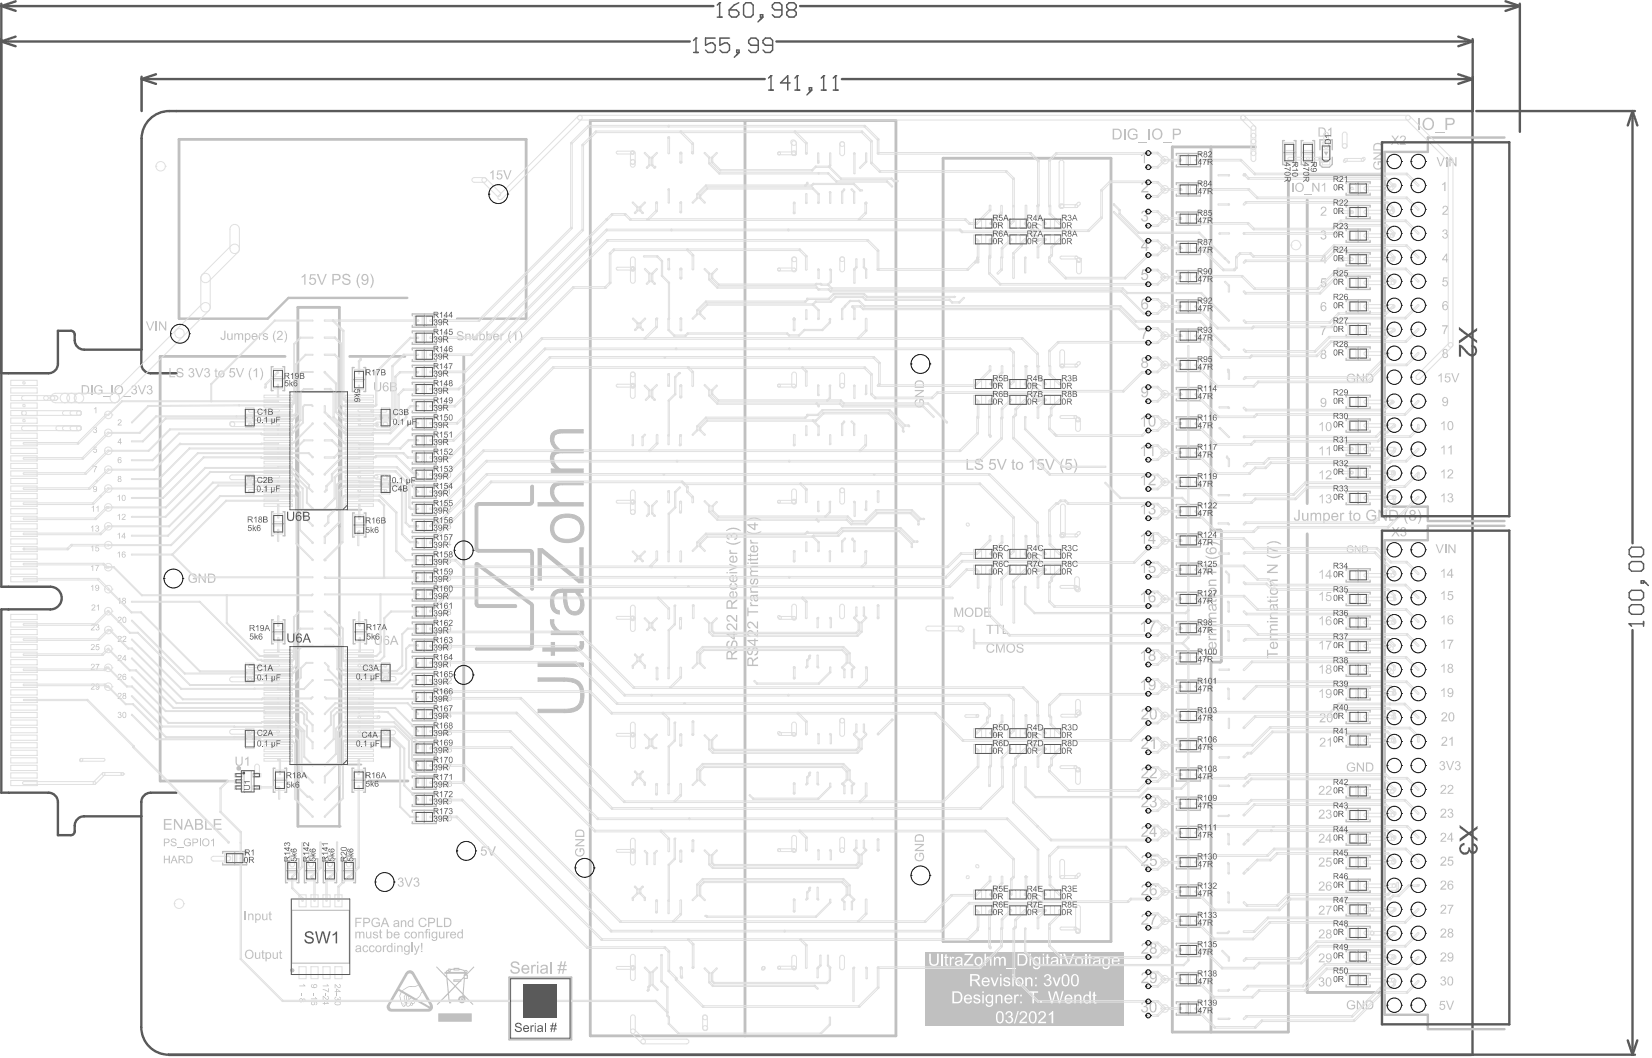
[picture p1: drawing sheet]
<svg xmlns="http://www.w3.org/2000/svg" width="583mm" height="373mm" viewBox="0 0 583 373" stroke-linecap="round" stroke-linejoin="round" font-family="sans-serif">
<g fill="none" stroke="#5a5a5a" stroke-width=".85">
<path d="M.4 14.6l5.1 1.7M.4 14.6h242.9M.5 2.1l5 1.7M.5 2.1h251.2M.5 1.3v130.4M5.5 12.9l-5.1 1.7M5.5 .5l-5 1.6M273.9 14.6h245.6M282.3 2.1h253.9M514.5 12.9l5 1.7M519.5 14.6l-5 1.7M519.5 13.8v25.4"/>
<path d="M531.1 .5l5.1 1.6M536.2 2.1l-5.1 1.7M536.2 1.3v45.2M50 27.9l5 1.7M50 27.9h219.8M50 27v12.2M55 26.2l-5 1.7M297 27.9h222.5M514.5 26.2l5 1.7M519.5 27.9l-5 1.7M520.8 39.2h56M575.9 39.2l1.7 5.1"/>
<path d="M575.9 39.2l-1.7 5.1M575.9 39.2v152.5M575.9 222.3v149.8M519.5 372.1h57.3M574.2 367l1.7 5.1M577.6 367l-1.7 5.1"/>
</g>
<path d="M579.8 219.2v1.7M574.7 220.1h5.1" fill="none" stroke="#5a5a5a" stroke-width=".51"/>
<circle cx="574.7" cy="220.1" r=".25" fill="#5a5a5a"/>
<path d="M253 6h1.7M253.9 1v5M574.7 193.9l.9-.9h3.4l.8 .9v1.7l-.8 .8h-3.4l-.9-.8zM575.6 198.1h3.4l.8 .9v1.6l-.8 .9h-3.4l-.9-.9v-1.6zM575.6 213.3h3.4l.8 .9v1.7l-.8 .8h-3.4l-.9-.8v-1.7zM575.6 208.3h3.4l.8 .8v1.7l-.8 .8h-3.4l-.9-.8v-1.7zM579 204.9h.8v.8h-.8zM579.8 204.9l1.7 1.7M574.7 220.1l.9 .8" fill="none" stroke="#5a5a5a" stroke-width=".51"/>
<circle cx="253.9" cy="1" r=".25" fill="#5a5a5a"/>
<path d="M244.7 18.5h1.7M245.5 13.4v5.1M253.9 1l-.9 .8M257.2 3.5h2.6l.8 .8v.9l-.8 .8h-1.7l-.9-.8zM260.6 1l-1.7 .8-1.7 1.7M262.3 1.8l.9-.8h1.7l.8 .8v3.4l-.8 .8h-1.7l-.9-.8zM268.2 5.2h.9v.8h-.9zM269.1 6l-1.7 1.7M275.8 3.5h-2.5l-.8-.8v-.9l.8-.8h1.7l.8 .8v3.4l-.8 .8h-1.7l-.8-.8M278.4 3.5l-.9 .8v.9l.9 .8h1.7l.8-.8v-.9l-.8-.8M278.4 3.5h1.7M278.4 3.5l-.9-.8v-.9l.9-.8h1.7l.8 .8v.9l-.8 .8" fill="none" stroke="#5a5a5a" stroke-width=".51"/>
<circle cx="245.5" cy="13.4" r=".25" fill="#5a5a5a"/>
<path d="M245.5 13.4l-.8 .9M252.3 13.4h-3.4v2.6l1.7-.9h.8l.9 .9v1.7l-.9 .8h-1.7l-.8-.8M257.4 13.4h-3.4v2.6l1.7-.9h.8l.9 .9v1.7l-.9 .8h-1.7l-.8-.8M259.9 17.7h.8v.8h-.8zM260.7 18.5l-1.7 1.7M267.5 16h-2.5l-.9-.9v-.8l.9-.9h1.6l.9 .9v3.4l-.9 .8h-1.6l-.9-.8M272.6 16h-2.6l-.8-.9v-.8l.8-.9h1.7l.9 .9v3.4l-.9 .8h-1.7l-.8-.8M271.1 31.8h1.7M272 26.7v5.1" fill="none" stroke="#5a5a5a" stroke-width=".51"/>
<circle cx="272" cy="26.7" r=".25" fill="#5a5a5a"/>
<path d="M272 26.7l-.9 .9M278.7 29.2h-3.3l2.5-2.5v5.1M280.4 31.8h1.7M281.3 26.7v5.1" fill="none" stroke="#5a5a5a" stroke-width=".51"/>
<circle cx="281.3" cy="26.7" r=".25" fill="#5a5a5a"/>
<path d="M281.3 26.7l-.9 .9M285.5 30.9h.8v.9h-.8zM286.3 31.8l-1.6 1.7M289.7 31.8h1.7M290.6 26.7v5.1" fill="none" stroke="#5a5a5a" stroke-width=".51"/>
<circle cx="290.6" cy="26.7" r=".25" fill="#5a5a5a"/>
<path d="M290.6 26.7l-.9 .9M293.9 31.8h1.7M294.8 26.7v5.1" fill="none" stroke="#5a5a5a" stroke-width=".51"/>
<circle cx="294.8" cy="26.7" r=".25" fill="#5a5a5a"/>
<path d="M294.8 26.7l-.9 .9" fill="none" stroke="#5a5a5a" stroke-width=".51"/>
<path d="M519.5 39.1v332.9M519.5 39.2h-459.7a9.8 9.8 0 0 0-9.8 9.6l-.2 74.5M62.2 131.7h-9a3.3 3.3 0 0 1-3.4-3.4v-4.9h-20.1a3.3 3.3 0 0 1-3.3-3.4l-.1-2.4-.5-.6-.8-.3h-4.6v11.6a3.3 3.3 0 0 1-3.3 3.4h-16.6v75.3h17.3a4 4 0 0 1 4 4 4 4 0 0 1-4 4h-17.3v64.6h16.6a3.3 3.3 0 0 1 3.3 3.4v11.6h5l.7-.5 .3-.8a4.2 4.2 0 0 1 2-5.1l1.3-.2h20.1M62.2 279.6h-9a3.3 3.3 0 0 0-3.4 3.4v79.4a9.7 9.7 0 0 0 9.7 9.7" fill="none" stroke="#5a5a5a" stroke-width=".85"/>
<path d="M59.5 372.1h459.6" fill="none" stroke="#5a5a5a" stroke-width="1"/>
<g fill="#c0c0c0">
<path d="M467 53.5h1.7l-.9 1.4z"/>
<path d="M189.8 233.9h15.9v1.2h-15.9z"/>
<path d="M189.8 239.2h9.4l2.8 .2a5.2 5.2 0 0 1 4 6.1 5.4 5.4 0 0 1-6.3 5.9h-9.9v-1.2h9.2a5.6 5.6 0 0 0 5.4-2.1 7.2 7.2 0 0 0-.7-6.5l-1.1-.8-2.3-.4-10.5-.1z"/>
<path d="M191.5 228.5h3v-1.8h1.1v1.8h7.8l1.2-.6 .2-1.5h1l.1 .6a2.1 2.1 0 0 1-2.3 2.6l-8 .1v1.4h-1.1v-1.4h-3z"/>
<path d="M194.2 218.6l1.2 .1v1.1l.3 1 2 1.9h8v1.2h-11.2v-1.2h1.5a4.5 4.5 0 0 1-1.8-3.8z"/>
<path d="M195 152.6l.9-.6 1.4-.4h8.4v1.1l-8.2 .1-1.4 .4-.7 1.1a3.9 3.9 0 0 0 1.9 4.1l8.4 .2v1.1l-8.7 .1a2.29 2.29 0 0 0-1.1 4l1.6 1.6h8.2v1.2h-11.2v-1.2l1.5-.1a4 4 0 0 1-.2-6.4l.5-.3-1.1-.9a4.1 4.1 0 0 1-.2-5.1z"/>
<path d="M167.8 198.6h.8l19.5 14.5 .1 14.9a1.3 1.3 0 0 1-1.4 1.3h-18.6a.49 .49 0 0 1-.5-.5 .49 .49 0 0 1 .5-.4h18.5l.5-.5v-14.3l-18.6-13.7 .1 13.3 13.1 .1a.49 .49 0 0 1 .4 .5 .49 .49 0 0 1-.4 .5h-12.9a1.29 1.29 0 0 1-1.3-1.3v-13.9z"/>
<path d="M189.8 193.6h1.6l13.2 10.8v-11.1h1.1v12.3h-1.5l-13.2-10.8v9.8h-1.2z"/>
<path d="M195.1 170.9l.7-.6 1.6-.4h8.3v1.1h-7.4a2.71 2.71 0 0 0-2.8 1.4 2.71 2.71 0 0 0 .4 3.1l1.6 1.8h8.2v1.2h-15.9v-1.2h6.3l-.9-.9a4.4 4.4 0 0 1-.1-5.5z"/>
<path d="M168 177.7l.9-.4 18-.1 .3-.4v-5.1l.5-.5 .5 .5v5.3a1.3 1.3 0 0 1-1.4 1.3l-18.1 .1-.1 14.9 .5 .5h17.8a1.29 1.29 0 0 1 1.3 1.3v12.6a.49 .49 0 0 1-.5 .5 .49 .49 0 0 1-.5-.5l-.1-12.8-18.1-.1a1.3 1.3 0 0 1-1.4-1.3v-14.9z"/>
<path d="M195.3 208.8l1.2-.7 1.1-.3h8.1v1.2h-1.4l.1 .1a5.3 5.3 0 0 1 .3 7.3 3.9 3.9 0 0 1-5.7-3.7l-.2-3.7-1.5 .1a2.15 2.15 0 0 0-1.8 1.7l-.2 1.3 .3 1.9 .5 .9 1.2 .6v1a2.83 2.83 0 0 1-2.7-1.9l-.3-.9a6.4 6.4 0 0 1 1-4.9zM199.9 209l.1 2.9 .3 1.8a2.34 2.34 0 0 0 2.7 2.1 2.34 2.34 0 0 0 1.9-3l-.5-1.8-1.5-2z"/>
<path d="M195.5 182.9a7.4 7.4 0 0 1 8.9-.2 5.1 5.1 0 0 1 0 7.3h.1a7.5 7.5 0 0 1-8.8 0 5.1 5.1 0 0 1-.2-7.1zM196.3 183.8l-.7 1a3.8 3.8 0 0 0 3.7 5.5l2.3-.2 2.1-.9a3.9 3.9 0 0 0 .9-4.3 3.9 3.9 0 0 0-3.8-2.4 5.6 5.6 0 0 0-4.5 1.3z"/>
</g>
<g fill="none" stroke="#c0c0c0" stroke-width=".67">
<path d="M104.4 138.2h16v41.6h-16zM86.9 147.2v.3M89.3 147.2v.3M134.9 147.2v.3M137.2 147.2v.3M86.9 170.6v.4M89.3 170.6v.4M122.6 179.8h4.9M134.9 170.6v.4M137.2 170.6v.4M86.9 237.3v.3M89.3 237.3v.3"/>
<path d="M104.4 228.1h16v41.6h-16zM134.9 237.1v.3M137.2 237.1v.3M86.9 260.4v.3M89.3 260.4v.3M122.6 269.7h4.9M134.9 260.4v.3M137.2 260.4v.3M179.6 344.8h22v22h-22z"/>
</g>
<g fill="none" stroke="#c0c0c0" stroke-width=".35">
<path d="M197.5 158.6h8.2v1.1h-7.3M198.3 151.6h7.4v1.1h-7.3M167.6 178.6v14.9M168.6 178.8v14.5M168.9 177.3h17.8M169.1 178.3h17.8M187.2 171.7v5.1M188.2 171.7v5.3M196.1 165.4h-1.6v1.2h11.2v-1.2h-8.2M196.1 177.3h-6.3v1.2h15.9v-1.2h-8.2M198.3 169.8h7.4v1.2h-7.3M167.6 199.1v13.9"/>
<path d="M168.6 198.6l19.1 14.1M168.8 199.9l18.4 13.6M168.9 194.8h17.8M169.1 193.8h17.8M187.2 195.3v12.4M188.2 195.1v12.6M189.8 193.6h1.6l13.2 10.8v-11.1h1.1v12.3h-1.5l-13.2-10.8v9.8h-1.2zM168.6 200v12.8M168.9 214.3h12.9M169.1 213.3h12.7M187.2 213.6v14.3M188.2 213.6v14.4"/>
<path d="M195.3 219v.4M195.4 218.6h-1.2v.5M197.3 215.5v1.1M198.4 207.8h7.3v1.2h-1.4M198.8 209v1.3M202.9 209h-3v1.7M168.2 229.3h18.7M168.2 228.4h18.5M189.8 233.9h15.9v1.2h-15.9zM196 222.7h-1.5v1.2h11.2v-1.2h-8M199.1 239.2h-9.3v1.1h9.2M202.6 228.5h-7v-1.8h-1.1v1.8h-3v1.2h3v1.4h1.1v-1.4h6.9"/>
<path d="M204.7 226.4h1.1l.1 .4M204.7 226.5h.1M204.7 226.5v.4M205.9 226.8v.1M205.9 227v.4M205.9 227.2h.1M199 250.2h-9.2v1.2h9.4M200.7 251.3l-.5 .1M86.1 271.8h2.5v7.6h-2.5z"/>
</g>
<path d="M530.8 48.5h-27.1v5.1h-15.2v125.1h15.2v5.1h27.1M143.7 105.1h-41.9l-7.4 7.3h-31.2M161.2 112.4h24.4M530.8 185.5h-27.1v5.1h-15.2v167.4h15.2v5.1h27.1" fill="none" stroke="#c0c0c0" stroke-width=".85"/>
<path d="M102.9 321.1h20.4v18.7h-20.4z" fill="none" stroke="#c0c0c0" stroke-width=".42"/>
<g fill="none" stroke="#c0c0c0" stroke-width=".5">
<path d="M415 54.8v-.6h8.4v.6M415 58.2v.6h8.4v-.6M419.2 54.2v4.6M452.5 53.8h4.7M453.1 49.6h-.6v8.5h.6M456.5 49.6h.7v8.5h-.7M459.1 53.8h4.6M459.7 49.6h-.6v8.5h.6M463.1 49.6h.6v8.5h-.6M465.6 52.8v-3.5h4.4v3.5M465.6 55.5v2.6l.9 .9h2.5l1-1v-2.5M415 65.1v-.6h8.4v.6"/>
<path d="M415 68.5v.6h8.4v-.6M415 75.4v-.6h8.4v.6M415 78.8v.7h8.4v-.7M419.2 64.5v4.6M419.2 74.8v4.7M474.9 64.8v-.6h8.4v.6M474.9 68.2v.6h8.4v-.6M474.9 73.1v-.6h8.4v.6M474.9 76.5v.6h8.4v-.6M479.1 64.2v4.6M479.1 72.5v4.6M415 85.8v-.7h8.4v.7"/>
<path d="M415 89.1v.7h8.4v-.7M415 96.1v-.7h8.4v.7M415 99.5v.6h8.4v-.6M419.2 85.1v4.7M419.2 95.4v4.7M474.9 81.4v-.6h8.4v.6M474.9 84.8v.7h8.4v-.7M474.9 89.8v-.7h8.4v.7M474.9 93.1v.7h8.4v-.7M474.9 98.1v-.7h8.4v.7M479.1 80.8v4.7M479.1 89.1v4.7"/>
<path d="M479.1 97.4v4.7M145.5 111.4v-.6h8.4v.6M145.5 114.8v.6h8.4v-.6M145.5 117.4v-.6h8.4v.6M149.7 110.8v4.6M149.7 116.8v4.7M415 106.4v-.6h8.4v.6M415 109.8v.6h8.4v-.6M415 116.7v-.6h8.4v.6M419.2 105.8v4.6M419.2 116.1v4.6M474.9 109.8v.6h8.4v-.6"/>
<path d="M474.9 106.4v-.6h8.4v.6M474.9 101.5v.6h8.4v-.6M474.9 114.7v-.6h8.4v.6M474.9 118.1v.6h8.4v-.6M479.1 105.8v4.6M479.1 114.1v4.6M95.7 133.6h4.7M96.4 129.4h-.7v8.4h.7M99.8 129.4h.6v8.4h-.6M124.3 133.9h4.7M125 129.7h-.7v8.4h.7M128.3 129.7h.7v8.4h-.7"/>
<path d="M145.5 120.8v.7h8.4v-.7M145.5 123.5v-.7h8.4v.7M145.5 126.9v.6h8.4v-.6M145.5 129.5v-.6h8.4v.6M145.5 132.9v.6h8.4v-.6M145.5 135.5v-.6h8.4v.6M145.5 138.9v.7h8.4v-.7M149.7 122.8v4.7M149.7 128.9v4.6M149.7 134.9v4.7M415 120.1v.6h8.4v-.6M415 127v-.6h8.4v.6"/>
<path d="M415 130.4v.7h8.4v-.7M415 137.4v-.7h8.4v.7M419.2 126.4v4.7M419.2 136.7v4.7M474.9 123v-.6h8.4v.6M474.9 126.4v.7h8.4v-.7M479.1 122.4v4.7M479.1 139.5v4.6M145.5 141.6v-.7h8.4v.7M145.5 145v.6h8.4v-.6M145.5 147.6v-.6h8.4v.6M145.5 151v.6h8.4v-.6"/>
<path d="M145.5 153.7v-.7h8.4v.7M145.5 157v.7h8.4v-.7M145.5 159.7v-.6h8.4v.6M149.7 140.9v4.7M149.7 147v4.6M149.7 153v4.7M149.7 159.1v4.6M415 147.7v-.7h8.4v.7M415 140.7v.7h8.4v-.7M415 151.1v.6h8.4v-.6M415 158v-.6h8.4v.6M419.2 147v4.7"/>
<path d="M419.2 157.4v4.6M474.9 140.1v-.6h8.4v.6M474.9 143.5v.6h8.4v-.6M474.9 148.4v-.6h8.4v.6M474.9 151.8v.7h8.4v-.7M474.9 156.8v-.7h8.4v.7M479.1 147.8v4.7M479.1 156.1v4.7M145.5 163.1v.6h8.4v-.6M145.5 165.7v-.6h8.4v.6M145.5 169.1v.7h8.4v-.7M145.5 171.8v-.7h8.4v.7"/>
<path d="M145.5 175.2v.6h8.4v-.6M145.5 177.8v-.6h8.4v.6M149.7 165.1v4.7M149.7 171.1v4.7M149.7 177.2v4.6M415 161.4v.6h8.4v-.6M415 168.3v-.6h8.4v.6M415 171.7v.6h8.4v-.6M415 178.6v-.6h8.4v.6M419.2 167.7v4.6M419.2 178v4.7M474.9 177.4v.6h8.4v-.6"/>
<path d="M474.9 160.1v.7h8.4v-.7M474.9 165.1v-.7h8.4v.7M474.9 168.5v.6h8.4v-.6M474.9 174v-.7h8.4v.7M479.1 164.4v4.7M479.1 173.3v4.7M95.8 184.8h4.7M96.5 180.6h-.7v8.4h.7M99.8 180.6h.7v8.4h-.7M124.4 185.2h4.7M125.1 181h-.7v8.4h.7M128.4 181h.7v8.4h-.7"/>
<path d="M145.5 181.2v.6h8.4v-.6M145.5 183.9v-.7h8.4v.7M145.5 187.2v.7h8.4v-.7M145.5 189.9v-.6h8.4v.6M145.5 193.3v.6h8.4v-.6M145.5 195.9v-.6h8.4v.6M145.5 199.3v.6h8.4v-.6M149.7 183.2v4.7M149.7 189.3v4.6M149.7 195.3v4.6M415 182v.7h8.4v-.7M415 189v-.7h8.4v.7"/>
<path d="M415 192.3v.7h8.4v-.7M415 199.3v-.7h8.4v.7M419.2 188.3v4.7M419.2 198.6v4.7M96.5 218.7h-.7v8.4h.7M99.9 218.7h.6v8.4h-.6M125.3 218.7h-.7v8.4h.7M128.7 218.7h.6v8.4h-.6M145.5 202v-.7h8.4v.7M145.5 205.3v.7h8.4v-.7M145.5 208v-.6h8.4v.6M145.5 211.4v.6h8.4v-.6"/>
<path d="M145.5 214v-.6h8.4v.6M145.5 217.4v.7h8.4v-.7M149.7 201.3v4.7M149.7 207.4v4.6M149.7 213.4v4.7M149.7 219.4v4.7M415 202.7v.6h8.4v-.6M415 209.6v-.6h8.4v.6M415 213v.6h8.4v-.6M415 219.9v-.6h8.4v.6M419.2 209v4.6M419.2 219.3v4.6"/>
<path d="M474.9 213v.6h8.4v-.6M474.9 209.6v-.6h8.4v.6M474.9 201.3v-.7h8.4v.7M474.9 204.7v.6h8.4v-.6M474.9 217.9v-.6h8.4v.6M479.1 200.6v4.7M479.1 209v4.6M479.1 217.3v4.6M95.8 222.9h4.7M124.6 222.9h4.7M145.5 220.1v-.7h8.4v.7M145.5 223.5v.6h8.4v-.6"/>
<path d="M145.5 226.1v-.6h8.4v.6M145.5 229.5v.6h8.4v-.6M145.5 232.2v-.7h8.4v.7M145.5 235.5v.7h8.4v-.7M145.5 238.2v-.6h8.4v.6M149.7 225.5v4.6M149.7 231.5v4.7M149.7 237.6v4.6M415 223.3v.6h8.4v-.6M415 230.2v-.6h8.4v.6M415 233.6v.7h8.4v-.7M419.2 229.6v4.7"/>
<path d="M419.2 239.9v4.7M474.9 221.3v.6h8.4v-.6M474.9 226.2v-.6h8.4v.6M474.9 229.6v.7h8.4v-.7M474.9 234.6v-.7h8.4v.7M474.9 237.9v.7h8.4v-.7M479.1 225.6v4.7M479.1 233.9v4.7M145.5 241.6v.6h8.4v-.6M145.5 244.2v-.6h8.4v.6M145.5 247.6v.7h8.4v-.7M145.5 250.3v-.7h8.4v.7"/>
<path d="M145.5 253.7v.6h8.4v-.6M145.5 256.3v-.6h8.4v.6M145.5 259.7v.6h8.4v-.6M149.7 243.6v4.7M149.7 249.6v4.7M149.7 255.7v4.6M415 240.6v-.7h8.4v.7M415 243.9v.7h8.4v-.7M415 250.9v-.7h8.4v.7M415 254.3v.6h8.4v-.6M419.2 250.2v4.7M474.9 242.9v-.6h8.4v.6"/>
<path d="M474.9 246.3v.6h8.4v-.6M474.9 251.2v-.6h8.4v.6M474.9 254.6v.6h8.4v-.6M474.9 259.5v-.6h8.4v.6M479.1 242.3v4.6M479.1 250.6v4.6M479.1 258.9v4.7M96.4 275.2h4.7M97.1 271h-.7v8.5h.7M100.5 271h.6v8.5h-.6M124.2 275.2h4.7M124.9 271h-.7v8.5h.7"/>
<path d="M128.2 271h.7v8.5h-.7M145.5 262.3v-.6h8.4v.6M145.5 265.7v.7h8.4v-.7M145.5 268.4v-.7h8.4v.7M145.5 271.8v.6h8.4v-.6M145.5 274.4v-.6h8.4v.6M145.5 277.8v.6h8.4v-.6M149.7 261.7v4.7M149.7 267.7v4.7M149.7 273.8v4.6M149.7 279.8v4.7M415 261.2v-.6h8.4v.6"/>
<path d="M415 264.6v.6h8.4v-.6M415 271.5v-.6h8.4v.6M415 274.9v.6h8.4v-.6M419.2 260.6v4.6M419.2 270.9v4.6M474.9 262.9v.7h8.4v-.7M474.9 277.5v-.6h8.4v.6M479.1 276.9v4.6M145.5 280.5v-.7h8.4v.7M145.5 283.8v.7h8.4v-.7M145.5 286.5v-.6h8.4v.6M145.5 289.9v.6h8.4v-.6"/>
<path d="M149.7 285.9v4.6M415 285.2v.7h8.4v-.7M415 281.8v-.6h8.4v.6M415 292.2v-.7h8.4v.7M415 295.5v.7h8.4v-.7M419.2 281.2v4.7M419.2 291.5v4.7M474.9 280.9v.6h8.4v-.6M474.9 285.8v-.6h8.4v.6M474.9 289.2v.7h8.4v-.7M474.9 294.2v-.7h8.4v.7M474.9 297.5v.7h8.4v-.7"/>
<path d="M479.1 285.2v4.7M479.1 293.5v4.7M78.6 301.1v-.7h8.4v.7M78.6 304.4v.7h8.4v-.7M82.8 300.4v4.7M100.8 307.2h4.6M101.4 302.9h-.6v8.5h.6M104.8 302.9h.6v8.5h-.6M107.4 307.2h4.7M108.1 302.9h-.7v8.5h.7M111.4 302.9h.7v8.5h-.7M114.1 307.2h4.6"/>
<path d="M114.7 302.9h-.6v8.5h.6M118.1 302.9h.6v8.5h-.6M120.7 307.2h4.7M121.4 302.9h-.7v8.5h.7M124.7 302.9h.7v8.5h-.7M415 302.5v-.7h8.4v.7M415 305.9v.6h8.4v-.6M415 312.8v-.6h8.4v.6M415 316.2v.6h8.4v-.6M419.2 301.8v4.7M419.2 312.2v4.6M474.9 305.9v.6h8.4v-.6"/>
<path d="M474.9 302.5v-.7h8.4v.7M474.9 310.8v-.6h8.4v.6M474.9 314.2v.6h8.4v-.6M474.9 319.1v-.6h8.4v.6M479.1 301.8v4.7M479.1 310.2v4.6M479.1 318.5v4.6M415 323.1v-.6h8.4v.6M415 326.5v.6h8.4v-.6M415 333.4v-.6h8.4v.6M415 336.8v.7h8.4v-.7M419.2 322.5v4.6"/>
<path d="M419.2 332.8v4.7M474.9 322.5v.6h8.4v-.6M474.9 327.4v-.6h8.4v.6M474.9 330.8v.7h8.4v-.7M474.9 335.8v-.7h8.4v.7M474.9 339.2v.6h8.4v-.6M479.1 326.8v4.7M479.1 335.1v4.7M415 343.8v-.7h8.4v.7M415 347.1v.7h8.4v-.7M415 354.1v-.7h8.4v.7M415 357.5v.6h8.4v-.6"/>
<path d="M419.2 343.1v4.7M419.2 353.4v4.7M474.9 344.1v-.6h8.4v.6M474.9 347.5v.6h8.4v-.6M479.1 343.5v4.6"/>
</g>
<path d="M208.2 42.5v322.9h54.6M413.6 51.8h29.3M427.2 51.8v135.2h3.3l.4 .3v46l-.4 .3h-3.3M454.5 63.5v300.6h-40.9M461.2 70.5v107.2M461.2 61.6h27.1M123.4 125.7h19.4M461.2 188.3v161.8M56.5 275.5h23.8M143.9 275.5h-13.8" fill="none" stroke="#c0c0c0" stroke-width="1"/>
<circle cx="119.7" cy="291.5" r=".42" fill="#c0c0c0"/>
<path d="M119.7 185.7v105.8h-14.6" fill="none" stroke="#c0c0c0" stroke-width=".85"/>
<path d="M208.2 42.5h107.9v322.9h-53.3v-322.9M332.7 55.8h59.2v276.3h-59.2zM413.6 51.8v312.3M63.2 112.4v-63.2h122.4v63.2M100.6 125.7h-44.1v149.8M163.6 125.7v149.8M119.7 185.7v-77.3h-14.6v183.1M427.2 233.6v130.5M461.2 350.1h27.3" fill="none" stroke="#c0c0c0" stroke-width="1"/>
<path d="M326.5 349.1h69.9v6.7h-69.9z" fill-rule="evenodd" fill="#c0c0c0"/>
<g fill="#fff">
<path d="M343.8 351l.6-.2a1.2 1.2 0 0 1 1.4 .9h-.5l-.4-.4a.52 .52 0 0 0-.7-.1 .52 .52 0 0 0-.2 .7 .52 .52 0 0 0 .7 .2l.1 .1a.99 .99 0 0 1 1.1 1.1 .99 .99 0 0 1-1.5 .7l-.9-.5-.2-.5 .5-.1a.72 .72 0 0 0 .8 .7 .72 .72 0 0 0 .7-.8l-.8-.2a.93 .93 0 0 1-1-.5 .93 .93 0 0 1 .3-1.1z"/>
<path d="M351.2 350.9h.4v.4l.6-.4a1 1 0 0 1 1.1 .1 1 1 0 0 1 .3 1.1v1.8h-.5v-1.8a.75 .75 0 0 0-.8-.9 .75 .75 0 0 0-.6 1.1v1.6h-.5z"/>
<path d="M357.8 350.9h.5v.4l.4-.5 .7 .1-.1 .6a.71 .71 0 0 0-.8 .1 .71 .71 0 0 0-.2 .7v1.6h-.5z"/>
<path d="M362.9 349.7h3.3v.5h-1.4v3.7h-.6v-3.7h-1.3z"/>
<path d="M366.9 353.4h.6v.5h-.6z"/>
<path d="M369.7 349.7h.6l.8 3.7 1.1-3.7h.6l1 3.7 .8-3.7h.6l-1.2 4.2h-.5l-1-3.7-1.1 3.7h-.6z"/>
<path d="M379 350.9h.4v.4l.6-.4a1.07 1.07 0 0 1 1.2 .1 1.07 1.07 0 0 1 .3 1.1v1.8h-.5v-1.8a.75 .75 0 0 0-.9-.9 .75 .75 0 0 0-.6 1.1v1.6h-.5z"/>
<path d="M385.7 350.1l.6-.3v1.1h.5v.4h-.5v2.1l.5 .1v.4a.76 .76 0 0 1-.8 0 .76 .76 0 0 1-.3-.8v-1.8h-.4v-.4h.4z"/>
<path d="M336.6 350.2v3.2l1.8-.1 .5-.6v-1a1.32 1.32 0 0 0-1.3-1.5zM336 349.7h1.8a2.18 2.18 0 0 1 1.7 2.1 2.18 2.18 0 0 1-1.6 2.1h-1.9z"/>
<path d="M341.1 351.3l-.5 .9h1.7a.87 .87 0 0 0-1.2-.9zM340.6 351.1l.5-.3 .8 .1a1.56 1.56 0 0 1 1 1.7h-2.3a.87 .87 0 0 0 .7 1 .87 .87 0 0 0 1-.6h.6a1.54 1.54 0 0 1-2.2 .8 1.54 1.54 0 0 1-.4-2.3z"/>
<path d="M346.5 349.7h.6v.6h-.6zM346.5 350.9h.6v3h-.6z"/>
<path d="M348.5 351.4l-.3 .9a.95 .95 0 0 0 .9 1.2 .95 .95 0 0 0 .7-1.4 .83 .83 0 0 0-.4-.8 .83 .83 0 0 0-.9 .1zM348.2 351h.2a1.12 1.12 0 0 1 1.5 .2v-.3h.5v2.8a1.34 1.34 0 0 1-1.1 1.5 1.34 1.34 0 0 1-1.6-1l.5 .1a.83 .83 0 0 0 1.1 .4 .83 .83 0 0 0 .5-1.1l-.5 .3h-.6l-.7-.4-.4-1.3z"/>
<path d="M355.1 351.5l-.2 .7 1.7-.1a.89 .89 0 0 0-.6-.8 .89 .89 0 0 0-.9 .2zM354.8 351.1l.6-.3 .9 .1 .6 .4 .3 1v.3h-2.4a.92 .92 0 0 0 .7 1 .92 .92 0 0 0 1.1-.6l.5 .1a1.51 1.51 0 0 1-2 .7 1.51 1.51 0 0 1-.7-2.1z"/>
<path d="M359.9 350.9h.6v.6h-.6zM359.9 353.4h.6v.5h-.6z"/>
<path d="M376.3 351.5l-.3 .7h1.8a.89 .89 0 0 0-.5-.9 .89 .89 0 0 0-1 .2zM376 351.2l1.2-.4 .6 .3 .5 .8v.7h-2.3a.92 .92 0 0 0 .7 1 .92 .92 0 0 0 1.1-.6l.5 .1a1.53 1.53 0 0 1-2.1 .7 1.53 1.53 0 0 1-.5-2.2z"/>
<path d="M382.7 351l1-.2 .5 .4v-1.5h.6v4.2h-.5l-.1-.3a1.39 1.39 0 0 1-1.8 0 1.39 1.39 0 0 1-.2-1.9zM383.1 351.3l-.5 1a.89 .89 0 0 0 .5 1.2 .89 .89 0 0 0 1.1-.4l.1-.7a.97 .97 0 0 0-1.2-1.1z"/>
</g>
<path d="M326.5 342.4h69.9v6.7h-69.9z" fill-rule="evenodd" fill="#c0c0c0"/>
<g fill="#fff">
<path d="M349.4 344.8h.6l.9 2.5 .9-2.5h.5l-1.2 3.1h-.5z"/>
<path d="M354.2 345l.6-.3 1.1 .2 .5 .8-.6-.1a.65 .65 0 0 0-.7-.5 .65 .65 0 0 0-.6 .6l.8 .4a1.01 1.01 0 0 1 1.1 1.2 1.01 1.01 0 0 1-1.5 .6l-.9-.6-.1-.3 .5-.1a.78 .78 0 0 0 .8 .6 .78 .78 0 0 0 .7-.6l-.8-.3a.95 .95 0 0 1-1-.5 .95 .95 0 0 1 .1-1.1z"/>
<path d="M361.7 344.8h.5v.4l.7-.4a.99 .99 0 0 1 1.3 1.2v1.9h-.5v-1.9a.74 .74 0 0 0-.9-.8 .74 .74 0 0 0-.5 1v1.7h-.6z"/>
<path d="M368.7 343.9a1.18 1.18 0 0 1 1.8 0 1.18 1.18 0 0 1-.3 1.8 1.26 1.26 0 0 1 .5 1.8 1.26 1.26 0 0 1-1.8 .3l-.7-1h.6a.83 .83 0 0 0 1 .6 .83 .83 0 0 0 .6-1.1 .83 .83 0 0 0-1.2-.4l.1-.5a.74 .74 0 0 0 .9-.6 .74 .74 0 0 0-.7-.8 .74 .74 0 0 0-.7 .8l-.5-.1z"/>
<path d="M371.3 344.8h.6l.9 2.5 .8-2.5h.6l-1.2 3.1h-.5z"/>
<path d="M342.8 344.1v1.5l1.5-.1a.69 .69 0 0 0 .7-.7 .69 .69 0 0 0-.8-.7zM342.2 343.6h2.2a1.18 1.18 0 0 1 1.2 1.2 1.18 1.18 0 0 1-1.2 1.2l.8 .6 .8 1.3h-.7l-.9-1.5-.6-.4h-1v1.9h-.6z"/>
<path d="M347.2 345.3l-.3 .8h1.7a.89 .89 0 0 0-1.4-.8zM346.9 345l.6-.3 .9 .2 .5 .4 .3 1.2h-2.4a.92 .92 0 0 0 .7 1 .92 .92 0 0 0 1.1-.6l.5 .1a1.22 1.22 0 0 1-1.5 .9l-.9-.3-.4-.8 .1-1.1z"/>
<path d="M352.8 343.6h.5v.6h-.5zM352.8 344.8h.5v3.1h-.5z"/>
<path d="M357.1 343.6h.5v.6h-.5zM357.1 344.8h.5v3.1h-.5z"/>
<path d="M359.1 345.4l-.3 .7a1 1 0 0 0 1 1.4 1 1 0 0 0 .7-1.6 .88 .88 0 0 0-1.4-.5zM358.1 346.3a1.58 1.58 0 0 1 3.1 0 1.58 1.58 0 0 1-3.1 0z"/>
<path d="M365.1 344.8h.6v.6h-.6zM365.1 347.3h.6v.6h-.6z"/>
<path d="M375.5 344.1l-.3 .4-.2 1.6a1 1 0 0 0 .2 1.1 1 1 0 0 0 1.1 .2l.3-.4 .1-1.3a1.26 1.26 0 0 0-.9-1.6zM375.3 343.7a1.73 1.73 0 0 1 2 2.1l-.1 .4a1.42 1.42 0 0 1-1.5 1.7 1.42 1.42 0 0 1-1.2-1.9v-.3a1.59 1.59 0 0 1 .7-1.8z"/>
<path d="M378.7 344.3l-.4 1.8a.99 .99 0 0 0 .3 1.1 .99 .99 0 0 0 1.1 .1l.3-.5v-1.1a1.46 1.46 0 0 0-.6-1.6zM378.5 343.8h.1a1.5 1.5 0 0 1 1.6 .3 1.5 1.5 0 0 1 .4 1.6v.5a1.42 1.42 0 0 1-1.4 1.8 1.42 1.42 0 0 1-1.4-1.8l.1-1.6z"/>
</g>
<g fill="#c0c0c0">
<path d="M180.6 339.4l.5-.2a1.54 1.54 0 0 1 2.1 1.2h-.5a1.03 1.03 0 0 0-1-.8 1.03 1.03 0 0 0-1 .9l1.4 .6a1.28 1.28 0 0 1 1.2 1.5 1.28 1.28 0 0 1-1.7 .9 1.44 1.44 0 0 1-1.6-1.4l.5-.1a1.16 1.16 0 0 0 1.1 1 1.16 1.16 0 0 0 1.2-.8l-.1-.3-1.1-.4a1.19 1.19 0 0 1-1.3-.7 1.19 1.19 0 0 1 .3-1.4z"/>
<path d="M187.4 340.4h.5v.4a.72 .72 0 0 1 1.2-.3l-.2 .4a.79 .79 0 0 0-1 1v1.6h-.5z"/>
<path d="M194 339.2h.6v4.3h-.6z"/>
<path d="M484.8 57.2l.5-.2 .2 .3-.6 .4-.1 .6a1.27 1.27 0 0 0 1.8 1 1.27 1.27 0 0 0 .4-2h-.6v1h-.4v-1.4h1.3l.4 1.4a1.65 1.65 0 0 1-2.2 1.5 1.65 1.65 0 0 1-.7-2.6z"/>
<path d="M484.5 53.8h3.2v.4l-2.5 1.7h2.5v.4h-3.2v-.4l2.5-1.7h-2.5z"/>
<path d="M184.7 341l-.2 .6h1.7a.87 .87 0 0 0-.5-.8 .87 .87 0 0 0-1 .2zM184.3 340.7l.7-.4 .8 .1a1.56 1.56 0 0 1 1 1.7h-2.4a.91 .91 0 0 0 .8 1 .91 .91 0 0 0 1-.7l.5 .1a1.53 1.53 0 0 1-2.3 .7 1.53 1.53 0 0 1-.1-2.4z"/>
<path d="M189.4 339.2h.5v.6h-.5zM189.4 340.4h.5v3.1h-.5z"/>
<path d="M191.3 342.3a.63 .63 0 0 0 .2 .9 .63 .63 0 0 0 .9-.3l.1-.2a.45 .45 0 0 0 .2-.7 .45 .45 0 0 0-.7 .1zM190.9 340.6l1-.3a1.02 1.02 0 0 1 1.3 1.2l.2 2h-.6l-.1-.4-.6 .4a1.02 1.02 0 0 1-1.6-.8 1.02 1.02 0 0 1 1.5-1 .53 .53 0 0 0 .7-.6 .53 .53 0 0 0-.8-.3h-.5l-.3 .5h-.5z"/>
<path d="M197.8 339.1h.5l-.3 1.3h.9l.2-1.3h.5l-.3 1.3h.6v.4h-.7l-.1 1.1h.8v.4h-.9l-.3 1.2h-.4l.2-1.2h-.9l-.2 1.2h-.5l.3-1.2h-.5v-.4h.6l.1-1.1h-.7v-.4h.8zM198 340.8l-.3 1.1h.9l.2-1.1z"/>
<path d="M485.3 51l-.4 .4-.1 1.3h2.5v-1a1.22 1.22 0 0 0-2-.7zM484.8 50.8l1.1-.4 1.5 .4 .3 .9v1.4h-3.2v-1.7z"/>
</g>
<path d="M326.5 355.8h69.9v6h-69.9z" fill-rule="evenodd" fill="#c0c0c0"/>
<g fill="#fff">
<path d="M355.2 356.9l.1-.1a1.13 1.13 0 0 1 1.6 .3 1.13 1.13 0 0 1-.3 1.6 1.29 1.29 0 0 1 .4 2 1.29 1.29 0 0 1-2.1-.2l-.2-.6 .5-.1a.87 .87 0 0 0 1 .8 .87 .87 0 0 0 .7-1.1 .87 .87 0 0 0-1.2-.6l.1-.4a.71 .71 0 0 0 .9-.6 .71 .71 0 0 0-.7-.8 .71 .71 0 0 0-.7 .8l-.6-.1z"/>
<path d="M359 356.6h.4l-1.3 4.4h-.4z"/>
<path d="M360.2 356.9l.9-.3a1.42 1.42 0 0 1 1.3 1.4 1.42 1.42 0 0 1-1.1 1.4l-1.1 1.1h2.2v.5h-2.8l.2-.9 1.2-1a1.08 1.08 0 0 0 .8-.9 1.08 1.08 0 0 0-.5-1h-.8l-.3 .8-.5-.1z"/>
<path d="M366.8 356.9l.7-.2a1.36 1.36 0 0 1 1.5 1.1 1.36 1.36 0 0 1-.9 1.6l-1.2 1.1h2.1v.5h-2.8l.3-.9 1.6-1.5a.82 .82 0 0 0-.1-1.4 .82 .82 0 0 0-1.2 .8l-.6-.1z"/>
<path d="M370 357.7l1.2-1.1h.4v4.4h-.6v-3.3l-1 .6z"/>
<path d="M352.4 357.2l-.4 .5-.1 1.2a1.53 1.53 0 0 0 .7 1.7 1.23 1.23 0 0 0 1-1.8v-.3a1.02 1.02 0 0 0-1.2-1.3zM352 356.8l.8-.2 1 .6 .3 1.8a1.46 1.46 0 0 1-.6 1.8 1.46 1.46 0 0 1-1.8-.2l-.3-1.9a1.97 1.97 0 0 1 .6-1.9z"/>
<path d="M363.9 357.2l-.4 .6v1.3a1.26 1.26 0 0 0 .8 1.5 1.27 1.27 0 0 0 .8-1.8v-.1a1.07 1.07 0 0 0-.1-1.1 1.07 1.07 0 0 0-1.1-.4zM363.5 356.9l.9-.3 1 .6 .3 1.2-.1 1.5a1.35 1.35 0 0 1-1.7 1.1 1.35 1.35 0 0 1-1-1.7l.1-1.6z"/>
</g>
<g fill="#c0c0c0">
<path d="M348.6 227.2l.6-.3 .8 .1 .8 .8-.4 .2a1.06 1.06 0 0 0-1.4-.6 1.06 1.06 0 0 0-.6 1.4 1.03 1.03 0 0 0 .9 1.1 1.03 1.03 0 0 0 1.1-.8l.5 .1-.3 .6-1.1 .5a1.76 1.76 0 0 1-1.5-1.2 1.76 1.76 0 0 1 .6-1.9z"/>
<path d="M351.4 227h.6l.9 2.8 1-2.8h.5v3.2h-.3v-2.7l-1 2.7h-.4l-.9-2.8v2.8h-.4z"/>
<path d="M358.9 227.3l1.1-.4a1.01 1.01 0 0 1 1 1.1h-.4a.72 .72 0 0 0-.8-.7 .72 .72 0 0 0-.7 .7l1.5 .5a.99 .99 0 0 1 .3 1.4 .99 .99 0 0 1-1.3 .3 1.01 1.01 0 0 1-1-1l.4-.1a.85 .85 0 0 0 .8 .8 .85 .85 0 0 0 .9-.8l-1.1-.4a.85 .85 0 0 1-.9-.5 .85 .85 0 0 1 .2-.9z"/>
<path d="M348 220.4h2.5v.4h-1v2.8h-.5v-2.8h-1z"/>
<path d="M350.8 220.4h2.5v.4h-1.1v2.8h-.4v-2.8h-1z"/>
<path d="M353.7 220.4h.5v2.9h1.6v.3h-2.1z"/>
<path d="M60.4 296l.4-.1a.98 .98 0 0 1 1.4 .7h-.3a.6 .6 0 0 0-.7-.5 .6 .6 0 0 0-.5 .7l.8 .2a.85 .85 0 0 1 .7 1.2 .85 .85 0 0 1-1.3 .4l-.7-.6v-.4h.3a.73 .73 0 0 0 .7 .6 .73 .73 0 0 0 .8-.6l-.7-.3a.82 .82 0 0 1-.9-.4 .82 .82 0 0 1 0-.9z"/>
<path d="M355.8 227.6l-.3 1.4a1.16 1.16 0 0 0 1.7 .7 1.16 1.16 0 0 0 .3-1.7l-.2-.5-.7-.2zM355 228.6a1.62 1.62 0 0 1 3.2 0 1.62 1.62 0 0 1-3.2 0z"/>
<path d="M144 343.5l-3.1 5.4 .9 .6 1-.8a3.6 3.6 0 0 1 3.5-.8l1.2-.4-2.2-3.8-.6-.3zM142.3 349.4l-.2 .1 4.6 2.8a4.4 4.4 0 0 0 2.1-2.3l-1.2-2.3-1.2 .5-2.4 .1zM144.3 351.7l.2 .6 .4-.3zM143.6 351.3l-.1 1.2 .4 .4 .4-.4-.3-.9zM143 351l-.3 .7 .2 1.1a.45 .45 0 0 0-.1 .5 .45 .45 0 0 0 .5 .2l.3-.4a1.84 1.84 0 0 1-.2-1.9zM145.2 353.5a.45 .45 0 0 0 .9 0 .45 .45 0 0 0-.9 0zM144.5 352.5l-.6 .6-.4 1 .5-.3 .9 .1 .4-.8 .7-.4-1-.5zM144.9 354.3a.31 .31 0 0 0 .6 0 .31 .31 0 0 0-.6 0zM141.6 350.1v.1a4 4 0 0 0 .4 3.7l.8 .9 .1-.5-.3-1 .1-.7a1.36 1.36 0 0 1 .1-1.8zM143.9 353.9a.51 .51 0 0 0-.2 .9 .51 .51 0 0 0 .8-.3l.4-.6zM141.9 354l.2 .7 .4 .2-.1-.5zM148.9 350.1l-.6 1.3-1.3 1 4.6 2.7v-.6zM140.6 349.5l-3 5a.89 .89 0 0 0 0 1 .89 .89 0 0 0 .9 .4l12.8-.2-5.2-2.9-.1 .2 .3 .8-.6 .3-.1 .5-.3 .2a.48 .48 0 0 0-.5-.2 .48 .48 0 0 0-.3 .4 .91 .91 0 0 1-1.1-.2 .91 .91 0 0 1-.2-1l-.2-.2a.89 .89 0 0 1 .1 1.1 .89 .89 0 0 1-1 .3l-.6-1.1-.3-1.5a2.21 2.21 0 0 1 .2-2.4zM143.7 342.5a1.65 1.65 0 0 1 2.4 .6l6.5 11.3a1.78 1.78 0 0 1-1.5 2.5h-13.1a1.58 1.58 0 0 1-1.3-2.4l6.4-11.4z"/>
<path d="M160.4 341.9l1.3 .1zM158.5 342l.2 .5zM159 342.3v.6h4.8a1.42 1.42 0 0 0-1.8-.5h-2v-.3zM157.6 342.8l.5 .1v-.4zM164.2 342.6l.3 .4 .1-.4zM154.1 340.9l3.4 3.5-.1-.9h-.6v-.6h.5l.3-.5 .5-.3v-.4l.9 .2 1-.1v-.4h2v.4l1.9 .5a.7 .7 0 0 1 1 .2 .7 .7 0 0 1-.2 1l2.4-2.6 .3 .3-2.7 2.7h.4v1.4h-1.1l-.4 5.4 3.4 3.6-.2 .2-3.3-3.3a1.37 1.37 0 0 1 .4 2.2 1.37 1.37 0 0 1-2.2-.3h-2.5v.8h-.8l-.3-3.1-3.8 3.7-.2-.2 3.9-4-.5-5.3-3.7-3.8zM164 344.2v.8h.7v-.8zM160.3 345.8l2 .2zM157.7 343.5l.1 1.3 2.8 2.8 1.3-1.3h-2v-.8h2.8l.9-.9 .2-1.1zM157.9 345.4l.4 4.6 2-2.1zM163.6 345.1l-.9 .9v.3h-.3l-1.6 1.6 2.4 2.4zM160.6 348.2l-2.2 2.3 .2 2.2h3a1.31 1.31 0 0 1 1.5-1.4v-.5zM162.9 352.5l.1 .2zM162.5 352.6a.45 .45 0 0 1 .9 0 .45 .45 0 0 1-.9 0zM162.3 352.6a.68 .68 0 0 0 1.3 0 .68 .68 0 0 0-1.3 0zM158.7 353.1l.1 .5zM154.6 357.5h11.8v3h-11.8z"/>
<path d="M58.2 296.1v1h.6a.52 .52 0 0 0 .7-.4 .52 .52 0 0 0-.6-.6zM57.8 295.9h1.6a.82 .82 0 0 1 .4 1.1 .82 .82 0 0 1-1 .5h-.6v1.1h-.4z"/>
</g>
<path d="M62.5 299.2h2.2" fill="none" stroke="#c0c0c0" stroke-width=".35"/>
<g fill="#c0c0c0">
<path d="M65.4 295.9h1.4l.5 .7-.4 .1-.2-.5-.5-.1a1.08 1.08 0 0 0-1 1.5 1.08 1.08 0 0 0 1.7 .4v-.5h-.7v-.4h1.2v1l-1 .5a1.45 1.45 0 0 1-1.5-1 1.45 1.45 0 0 1 .5-1.7z"/>
<path d="M68.2 296.1v1h.8a.51 .51 0 0 0 .6-.5 .51 .51 0 0 0-.6-.5zM67.9 295.9h1.1a.82 .82 0 0 1 .9 .8 .82 .82 0 0 1-1 .8h-.7v1.1h-.3z"/>
</g>
<path d="M70.6 295.9v2.7" fill="none" stroke="#c0c0c0" stroke-width=".35"/>
<g fill="#c0c0c0">
<path d="M74.5 296.4l1-.5v2.7h-.4v-2.2l-.5 .4z"/>
<path d="M506.8 55.5h.4l1 2.8 1.1-2.8h.4l-1.3 3.2h-.4z"/>
<path d="M71.5 297.1a1.05 1.05 0 0 0 2.1 0 1.05 1.05 0 0 0-2.1 0zM71.3 297.1a1.37 1.37 0 0 1 2.7 0 1.37 1.37 0 0 1-2.7 0z"/>
</g>
<path d="M510.3 55.5v3.2" fill="none" stroke="#c0c0c0" stroke-width=".42"/>
<g fill="#c0c0c0">
<path d="M511.3 55.5h.4l1.7 2.5v-2.5h.4v3.2h-.4l-1.7-2.5v2.5h-.4z"/>
<path d="M508.2 268.6a.85 .85 0 0 1 1.3 .1 .85 .85 0 0 1-.2 1.3 .98 .98 0 0 1 .2 1.6 .98 .98 0 0 1-1.6-.4l-.2-.4h.5a.67 .67 0 0 0 .8 .6 .67 .67 0 0 0 .4-.9 .67 .67 0 0 0-.9-.4l.1-.3a.53 .53 0 0 0 .7-.4 .53 .53 0 0 0-.5-.6 .53 .53 0 0 0-.6 .6l-.4-.1z"/>
<path d="M510.1 268.5h.4l1 2.8 1.1-2.8h.4l-1.2 3.2h-.5z"/>
<path d="M513.7 268.6a.87 .87 0 0 1 1.2 .1 .87 .87 0 0 1-.1 1.3 1.01 1.01 0 0 1-.1 1.7 1.01 1.01 0 0 1-1.5-.9h.5a.64 .64 0 0 0 .8 .5 .64 .64 0 0 0 .4-.8 .64 .64 0 0 0-.9-.4l.1-.3a.53 .53 0 0 0 .6-.5 .53 .53 0 0 0-.6-.5 .53 .53 0 0 0-.4 .6l-.5-.1z"/>
<path d="M336.7 214.3h.6l.9 2.8 1-2.8h.6v3.3h-.4v-2.8l-1 2.8h-.4l-.9-2.8v2.8h-.4z"/>
<path d="M347.2 214.3h2.4v.5h-2v.9h1.9v.4h-1.9v1.1h2.1v.4h-2.5z"/>
<path d="M506.5 192h.4l1 2.8 1-2.8h.4l-1.2 3.1h-.4z"/>
<path d="M341.3 214.8a1.23 1.23 0 0 0-.4 1.9 1.23 1.23 0 0 0 1.8 .1l.2-.5a1.19 1.19 0 0 0-.3-1.3 1.19 1.19 0 0 0-1.3-.2zM340.3 216a1.61 1.61 0 0 1 3.2 0 1.61 1.61 0 0 1-3.2 0z"/>
<path d="M344.4 214.8v2.4l1.5-.2 .3-.8a1.1 1.1 0 0 0-1-1.4zM344 214.3h1.5l.9 .5 .2 1.7-.6 1-2 .1z"/>
</g>
<path d="M510.1 192v3.1" fill="none" stroke="#c0c0c0" stroke-width=".42"/>
<g fill="#c0c0c0">
<path d="M510.9 192h.5l1.7 2.5v-2.5h.4v3.1h-.4l-1.7-2.4v2.4h-.5z"/>
<path d="M500.5 41.6h.5v4.2h-.5z"/>
<path d="M503.1 42.2l-.7 1.3 .1 .9 .4 .7 .9 .4 .9-.3 .5-.6 .2-.9a1.52 1.52 0 0 0-.7-1.5 1.52 1.52 0 0 0-1.6 0zM502.5 42l1.5-.5a2.15 2.15 0 0 1 1.7 3.2 2.15 2.15 0 0 1-3.6 .1l-.3-1.3z"/>
</g>
<path d="M506.1 46.8h3.5" fill="none" stroke="#c0c0c0" stroke-width=".35"/>
<g fill="#c0c0c0">
<path d="M475.6 192.5l.8-.1a.88 .88 0 0 1 1 .7l-.3 .1a.89 .89 0 0 0-1.2-.4 .89 .89 0 0 0-.5 1.2 1.02 1.02 0 0 0 1.7 .5v-.5h-.7v-.3h1.1v.9l-.6 .4-1.2-.1-.5-.5-.1-1z"/>
<path d="M478 192.4h.3l1.4 2.1v-2.1h.2v2.6h-.3l-1.4-2.1v2.1h-.2z"/>
<path d="M507.5 132.4l1.1-.8v3.3h-.4v-2.5l-.8 .4z"/>
<path d="M510 131.7h1.6v.4h-1.3l-.2 .8 .5-.2a1.07 1.07 0 0 1 1.1 1 1.07 1.07 0 0 1-.9 1.2 1.07 1.07 0 0 1-1.2-.9h.4a.7 .7 0 0 0 1 .4 .7 .7 0 0 0 .2-1.1 .7 .7 0 0 0-1 0h-.5z"/>
<path d="M512 131.6h.4l1 2.9 1-2.9h.4l-1.2 3.3h-.5z"/>
<path d="M475.7 269.2l.6-.2h1.1l.6 .9-.4 .1-.4-.6-.8-.1-.6 .3-.2 .5a1.27 1.27 0 0 0 .4 1.6 1.27 1.27 0 0 0 1.6-.1v-.7h-.9v-.3h1.4v1.2l-.7 .4-.9 .1a1.75 1.75 0 0 1-1.4-1.3 1.75 1.75 0 0 1 .6-1.8z"/>
<path d="M478.7 269h.4l1.7 2.5v-2.5h.4v3.2h-.4l-1.7-2.5v2.5h-.4z"/>
<path d="M510.5 42.1v1.5h1.2a.78 .78 0 0 0 .9-.7 .78 .78 0 0 0-.9-.8zM509.9 41.6l2.6 .1 .6 .5 .1 .8a1.54 1.54 0 0 1-1.6 1.1h-1.1v1.7h-.6z"/>
<path d="M480.9 192.7v1.9h.5a.98 .98 0 0 0 .9-.9 .98 .98 0 0 0-.9-1zM480.5 192.4h1a1.27 1.27 0 0 1 1.1 1.3 1.27 1.27 0 0 1-1.2 1.3h-.9z"/>
<path d="M482.3 269.4v2.4h.8a1.25 1.25 0 0 0 1-1.2 1.25 1.25 0 0 0-1-1.2zM481.9 269h1.7l.7 .6 .2 1.6-.4 .7-.5 .3h-1.7z"/>
</g>
<path d="M326.5 335.8h69.9v6.7h-69.9z" fill-rule="evenodd" fill="#c0c0c0"/>
<g fill="#fff">
<path d="M327.8 336.4h.6l.1 3.1a1.1 1.1 0 0 0 1.3 .7 1.1 1.1 0 0 0 .8-1.3v-2.5h.6v2.5a1.7 1.7 0 0 1-1.7 1.9 1.7 1.7 0 0 1-1.7-1.9z"/>
<path d="M332 336.4h.5v4.3h-.5z"/>
<path d="M333.4 336.8l.6-.3v1h.5v.5h-.5v2l.5 .2-.1 .5a.72 .72 0 0 1-.8-.2 .72 .72 0 0 1-.2-.8v-1.7h-.3v-.5h.3z"/>
<path d="M335.1 337.5h.4v.5a.72 .72 0 0 1 1.2-.3l-.2 .4a.72 .72 0 0 0-.8 .2 .72 .72 0 0 0-.1 .8v1.6h-.5z"/>
<path d="M340.3 336.4h3v.5l-2.6 3.3h2.7v.5h-3.4v-.5l2.7-3.3h-2.4z"/>
<path d="M347.3 336.4h.5v1.6a1.07 1.07 0 0 1 1.3-.4 1.07 1.07 0 0 1 .7 1.1v2h-.5v-2a.75 .75 0 0 0-.9-.7 .75 .75 0 0 0-.6 1v1.7h-.5z"/>
<path d="M350.6 337.5h.4v.5l.7-.5a.91 .91 0 0 1 1.2 .5 1.03 1.03 0 0 1 1.2-.5 1.03 1.03 0 0 1 .7 1.1v2.1h-.6v-2a.68 .68 0 0 0-.7-.8 .68 .68 0 0 0-.5 1v1.8h-.5v-2.1a.7 .7 0 0 0-.9-.6 .7 .7 0 0 0-.5 .9v1.8h-.5z"/>
<path d="M355.1 341.5h3.5v.4h-3.5z"/>
<path d="M369.2 336.8l.6-.3v1h.5v.5h-.5v2.2h.5l.1 .5a.8 .8 0 0 1-.9-.1 .8 .8 0 0 1-.3-.9v-1.7h-.3v-.5h.3z"/>
<path d="M374.1 336.4h.5v4.3h-.5z"/>
<path d="M375 336.4h.7l1.3 3.8 1.4-3.8h.6l-1.7 4.3h-.6z"/>
<path d="M382.7 336.4h.5v4.3h-.5z"/>
<path d="M384.2 336.8l.5-.3v1h.5v.5h-.5v2.1l.5 .1 .1 .5a.75 .75 0 0 1-.9-.1 .75 .75 0 0 1-.2-.9v-1.7h-.5v-.5h.5z"/>
<path d="M337.5 339.5a.73 .73 0 0 0 .7 .9 .73 .73 0 0 0 .7-.9l.1-.4zM337.3 337.8l.9-.3a1 1 0 0 1 1.3 1.1l.2 2.1h-.6l-.1-.5-.7 .5a.98 .98 0 0 1-1.5-.9 .98 .98 0 0 1 1.4-.9l.2-.1a.44 .44 0 0 0 .6-.3 .44 .44 0 0 0-.4-.5 .81 .81 0 0 0-1.2 .6l-.5-.1z"/>
<path d="M344.5 338.2l-.1 .5a.97 .97 0 0 0 .3 1.4 .97 .97 0 0 0 1.3-.4l.1-.4a1 1 0 0 0-.3-1.2 1 1 0 0 0-1.3 .1zM343.7 339.1a1.55 1.55 0 0 1 3.1 0 1.55 1.55 0 0 1-3.1 0z"/>
<path d="M359.5 336.9v3.3h1a1.68 1.68 0 0 0 1.5-1.4 1.68 1.68 0 0 0-.8-1.8zM359 336.4h2.2l.8 .5 .4 1v1.2l-.5 1.1-.8 .5h-2.1z"/>
<path d="M363.2 336.4h.5v.6h-.5zM363.2 337.5h.5v3.2h-.5z"/>
<path d="M365.1 338.1l-.3 .9a.95 .95 0 0 0 1 1.3 .95 .95 0 0 0 .7-1.5 .86 .86 0 0 0-1.4-.7zM364.9 337.7l.2-.1a1.12 1.12 0 0 1 1.5 .4v-.5h.4v2.9a1.33 1.33 0 0 1-1.1 1.5 1.33 1.33 0 0 1-1.5-1l.5 .1a.89 .89 0 0 0 1.2 .4 .89 .89 0 0 0 .4-1.2l-.3 .4-.9 .1-.7-.5-.3-1.4z"/>
<path d="M367.8 336.4h.6v.6h-.6zM367.8 337.5h.6v3.2h-.6z"/>
<path d="M371.3 339.5a.68 .68 0 0 0 .4 .8 .68 .68 0 0 0 .9-.3l.2-.9zM371.1 337.8l1-.3a.98 .98 0 0 1 1.2 1.1l.2 2.1h-.6l-.1-.5-.6 .5a1 1 0 0 1-1.6-.8 1 1 0 0 1 1.4-1l.2-.1a.5 .5 0 0 0 .5-.6 .5 .5 0 0 0-.8-.2h-.4l-.3 .6-.5-.1z"/>
<path d="M380.2 338l-.3 .6a.98 .98 0 0 0 .1 1.5 .98 .98 0 0 0 1.5-.4v-.3a1.02 1.02 0 0 0-.2-1.1 1.02 1.02 0 0 0-1.1-.3zM379.9 337.7l.1-.1a1.58 1.58 0 0 1 2.1 1.8 1.58 1.58 0 0 1-2.6 .8l-.2-1.6z"/>
<path d="M386.2 339.5a.73 .73 0 0 0 .6 .9 .73 .73 0 0 0 .8-.7l.1-.6zM385.9 337.8l1-.3a.95 .95 0 0 1 1 .2 .95 .95 0 0 1 .3 .9l.2 2.1h-.6l-.1-.5-.6 .5a1.01 1.01 0 0 1-1.5-.8 1.01 1.01 0 0 1 1.4-1 .55 .55 0 0 0 .7-.7 .55 .55 0 0 0-.9-.2h-.4l-.3 .6-.5-.1z"/>
<path d="M389.6 338.2l-.2 .7a.93 .93 0 0 0 .9 1.3 .93 .93 0 0 0 .7-1.4 .82 .82 0 0 0-.5-.8 .82 .82 0 0 0-.9 .2zM389.3 337.8l.3-.2a1.27 1.27 0 0 1 1.5 .4v-.5h.4v2.8a1.34 1.34 0 0 1-1 1.6 1.34 1.34 0 0 1-1.6-1l.6 .1a.85 .85 0 0 0 1.2 .4 .85 .85 0 0 0 .3-1.2l-.6 .5-.6-.1a1.01 1.01 0 0 1-.9-1l-.1-.8z"/>
<path d="M393 338.2l-.3 .6h1.8a.87 .87 0 0 0-.6-.8 .87 .87 0 0 0-.9 .2zM392.7 337.8l.5-.3 1 .1a1.53 1.53 0 0 1 .8 1.6h-2.3a.92 .92 0 0 0 .7 1.1 .92 .92 0 0 0 1.1-.6h.5a1.53 1.53 0 0 1-2.2 .8 1.53 1.53 0 0 1-.4-2.3z"/>
</g>
<g fill="#c0c0c0">
<path d="M475.7 132.1l1.3-.3a1.01 1.01 0 0 1 1 .9h-.4a1.21 1.21 0 0 0-2 .1 1.21 1.21 0 0 0 .6 1.8l.9 .1 .5-.3v-.6h-.9v-.4h1.4v1.2l-1.6 .5a1.7 1.7 0 0 1-1.4-1.2 1.7 1.7 0 0 1 .6-1.8z"/>
<path d="M478.7 131.8h.4l1.7 2.6v-2.6h.4v3.2h-.4l-1.7-2.4v2.4h-.4z"/>
<path d="M508.2 353.1h1.6v.3h-1.3l-.3 1 .9-.3 .7 .7-.1 1.1-.8 .4a1.03 1.03 0 0 1-1.2-.9h.5a.71 .71 0 0 0 .9 .4 .71 .71 0 0 0 .4-.9 .71 .71 0 0 0-1-.4l-.3 .3-.4-.1z"/>
<path d="M510.1 353h.4l1 2.9 1.1-2.9h.4l-1.2 3.2h-.5z"/>
<path d="M57.8 301.9h.4v1.1h1.3v-1.1h.4v2.7h-.4v-1.3h-1.3v1.3h-.4z"/>
<path d="M475.7 353.1l.6-.3 1.1 .1 .6 .9-.4 .1-.3-.5-.8-.2-.6 .2-.3 .6a1.27 1.27 0 0 0 .4 1.6 1.27 1.27 0 0 0 1.6-.1v-.6h-.9v-.4h1.4v1.1l-1.4 .5a1.69 1.69 0 0 1-1.6-1.1 1.69 1.69 0 0 1 .6-1.9z"/>
<path d="M478.7 352.9h.4l1.7 2.5v-2.5h.4v3.2h-.4l-1.7-2.5v2.5h-.4z"/>
<path d="M131.9 134.9h.5v1.8a.86 .86 0 0 0 .8 1 .86 .86 0 0 0 .9-1v-1.8h.4v2.1a1.28 1.28 0 0 1-1.4 1.1 1.28 1.28 0 0 1-1.2-1.4z"/>
<path d="M132.2 224.2h.4v1.9a.86 .86 0 0 0 .9 1 .86 .86 0 0 0 .8-1v-1.9h.4v2.1a1.28 1.28 0 0 1-1.4 1.2 1.28 1.28 0 0 1-1.1-1.4z"/>
<path d="M83.1 266.9h.4v2a.85 .85 0 0 0 .9 .9 .85 .85 0 0 0 .8-1v-1.9h.4v2.1a1.27 1.27 0 0 1-1.3 1.1 1.27 1.27 0 0 1-1.2-1.3z"/>
<path d="M86.5 267.7l1.2-.8v3.2h-.5v-2.5l-.7 .5z"/>
<path d="M203.3 299.5l.5-.3 .2 .5a1.2 1.2 0 0 0-.5 1.8 1.2 1.2 0 0 0 1.9 0 1.33 1.33 0 0 0 .1-1.8h-.6v.9h-.4v-1.4h1.2l.5 1.2-.1 .9a1.68 1.68 0 0 1-2.5 .7 1.68 1.68 0 0 1-.3-2.5z"/>
<path d="M202.9 296h3.3v.4l-2.6 1.7h2.6v.5h-3.3v-.5l2.6-1.7h-2.6z"/>
<path d="M323.1 301.1l.5-.2 .1 .5a1.12 1.12 0 0 0-.5 1.4 1.12 1.12 0 0 0 1.5 .6 1.26 1.26 0 0 0 .5-2.1h-.5v1h-.4v-1.5h1.2l.5 1.5a1.68 1.68 0 0 1-2.3 1.5 1.68 1.68 0 0 1-.6-2.7z"/>
<path d="M322.7 297.7h3.2v.4l-2.5 1.7h2.5v.5h-3.2v-.5l2.5-1.7h-2.5z"/>
<path d="M323.1 141l.5-.2 .1 .4a1.18 1.18 0 0 0-.5 1.6 1.18 1.18 0 0 0 1.7 .4 1.3 1.3 0 0 0 .3-2h-.5v.9h-.4v-1.3h1.2l.5 1.3a1.68 1.68 0 0 1-2.3 1.6 1.68 1.68 0 0 1-.6-2.7z"/>
<path d="M322.7 137.6h3.2v.4l-2.5 1.7h2.5v.4h-3.2v-.4l2.5-1.7h-2.5z"/>
<path d="M66.9 202.7l1.1-.4a1.19 1.19 0 0 1 1.4 1h-.4l-.2-.4-.5-.2-.6 .1a1.33 1.33 0 0 0-.7 1.9 1.33 1.33 0 0 0 2.1 .3v-.6h-1.1v-.5h1.5v1.3l-1.3 .4a1.68 1.68 0 0 1-1.7-1 1.68 1.68 0 0 1 .4-1.9z"/>
<path d="M70.1 202.3h.4l1.7 2.7v-2.7h.4v3.3h-.4l-1.7-2.5v2.5h-.4z"/>
<path d="M173 60.8l1.1-.8v3.3h-.4v-2.5l-.8 .4z"/>
<path d="M175.6 60.1h1.6v.3h-1.4l-.2 1 .5-.2a1.08 1.08 0 0 1 1.2 .9 1.08 1.08 0 0 1-.9 1.2 1.08 1.08 0 0 1-1.3-.8l.5-.1a.69 .69 0 0 0 1 .4 .69 .69 0 0 0 .1-1.1l-.6-.2-.9 .3z"/>
<path d="M177.5 60h.5l1 3 1-3h.5l-1.3 3.3h-.4z"/>
<path d="M51.5 113.4h.4l1 2.9 1.1-2.9h.4l-1.2 3.2h-.5z"/>
<path d="M482.3 132.2v2.5h.8a1.25 1.25 0 0 0 1-1.2 1.25 1.25 0 0 0-1-1.3zM481.9 131.8l2 .2 .6 .8v1a1.19 1.19 0 0 1-1.4 1.2h-1.2z"/>
<path d="M61.4 302.2l-.5 1.3h1zM61.2 301.9h.4l1.1 2.7h-.4l-.3-.9h-1.1l-.3 .9h-.4z"/>
<path d="M63.4 302.2v.8h.8a.46 .46 0 0 0 .6-.3 .46 .46 0 0 0-.6-.5zM63 301.9h1.3a.76 .76 0 0 1 .9 .7 .76 .76 0 0 1-.8 .8l1 1.2h-.5l-.8-1.2h-.7v1.2h-.4z"/>
<path d="M66.1 302.2v2h.8a1.04 1.04 0 0 0 .7-1.1 1.04 1.04 0 0 0-.9-.9zM65.8 301.9h1a1.36 1.36 0 0 1 1.2 1.3 1.36 1.36 0 0 1-1.3 1.4h-.9z"/>
<path d="M482.3 353.3v2.4h.8a1.25 1.25 0 0 0 1-1.2 1.25 1.25 0 0 0-1-1.2zM481.9 352.9h1.7l.5 .3 .4 .7v1.1l-.4 .8-.5 .3h-1.7z"/>
<path d="M135.6 134.9h.1a.94 .94 0 0 1 1.4 .7h-.4a.61 .61 0 0 0-.7-.4 .61 .61 0 0 0-.5 .6l-.1 .6a1.01 1.01 0 0 1 1.5 0 1.01 1.01 0 0 1-.1 1.5 1.01 1.01 0 0 1-1.5-.2l-.3-1.5zM135.4 137a.7 .7 0 0 0 1.4 0 .7 .7 0 0 0-1.4 0z"/>
<path d="M138.1 135.2v1h.8a.52 .52 0 0 0 .6-.5 .52 .52 0 0 0-.7-.5zM138.1 136.6v1h.9a.57 .57 0 0 0 .6-.6 .57 .57 0 0 0-.7-.4zM137.6 134.9h1.3a.83 .83 0 0 1 .9 .5 .83 .83 0 0 1-.3 1 .9 .9 0 0 1 .5 1.1 .9 .9 0 0 1-1.1 .6h-1.3z"/>
<path d="M135.7 224.5a.93 .93 0 0 1 1-.2 .93 .93 0 0 1 .6 .8h-.4a.7 .7 0 0 0-.9-.4 .7 .7 0 0 0-.3 1l.6-.3a1.05 1.05 0 0 1 1 1.1 1.05 1.05 0 0 1-1.2 1 1.05 1.05 0 0 1-.9-1.2v-.9zM135.7 226.4a.7 .7 0 0 0 1.4 0 .7 .7 0 0 0-1.4 0z"/>
<path d="M139 224.6l-.5 1.6h1zM138.8 224.2h.4l1.4 3.2h-.5l-.4-.9h-1.3l-.4 .9h-.5z"/>
<path d="M203.5 293.3l-.2 .4v1.1h2.4v-.7a1.34 1.34 0 0 0-2.2-.8zM203.2 293.1l.8-.5 1.6 .3 .6 .8v1.6h-3.3v-1.8z"/>
<path d="M323.4 294.9l-.3 .4v1.2h2.5l-.1-1a1.39 1.39 0 0 0-2.1-.6zM323.1 294.7l1.1-.5 1.3 .4 .4 .7v1.7h-3.2v-1.7z"/>
<path d="M323.5 134.8l-.4 .4v1.2h2.5v-.8a1.35 1.35 0 0 0-2.1-.8zM323 134.6l.7-.4h1.1l.8 .3 .3 .6v1.7h-3.2v-1.7z"/>
<path d="M73.8 202.8v2.4l1.2-.1a1.3 1.3 0 0 0 .6-1.3 1.3 1.3 0 0 0-1-1zM73.4 202.3l1.4 .1a1.63 1.63 0 0 1 1.3 1.7 1.63 1.63 0 0 1-1.5 1.5h-1.2z"/>
</g>
<path d="M55.2 113.4v3.2" fill="none" stroke="#c0c0c0" stroke-width=".42"/>
<g fill="#c0c0c0">
<path d="M56.1 113.4h.4l1.7 2.5v-2.5h.5v3.2h-.5l-1.7-2.5v2.5h-.4z"/>
<path d="M170 298.6h1.6v.4h-1.3l-.2 .9a1.03 1.03 0 0 1 1.5 .5 1.03 1.03 0 0 1-.6 1.4 1.03 1.03 0 0 1-1.4-.8l.4-.1a.71 .71 0 0 0 1 .4 .71 .71 0 0 0 .2-1.1 .71 .71 0 0 0-1.1 .1h-.5z"/>
<path d="M171.9 298.6h.5l1 2.8 1.1-2.8h.5l-1.3 3.3h-.5z"/>
<path d="M140.6 309.8l.2-.1a.85 .85 0 0 1 1.3 .1 .85 .85 0 0 1-.3 1.3 1.03 1.03 0 0 1 .1 1.8 1.03 1.03 0 0 1-1.6-.9l.4-.1a.65 .65 0 0 0 .8 .5 .65 .65 0 0 0 .5-.8 .65 .65 0 0 0-.9-.4l.1-.3a.56 .56 0 0 0 .6-.5 .56 .56 0 0 0-.6-.6 .56 .56 0 0 0-.5 .7l-.3-.1z"/>
<path d="M142.7 309.6h.4l1 2.8 1.1-2.8h.4l-1.2 3.2h-.5z"/>
<path d="M146.2 309.7l.2-.1a.88 .88 0 0 1 1.3 .2 .88 .88 0 0 1-.3 1.3h.1a1.01 1.01 0 0 1-.1 1.7 1.01 1.01 0 0 1-1.5-.9h.4a.64 .64 0 0 0 .8 .5 .64 .64 0 0 0 .4-.8 .64 .64 0 0 0-.9-.4l.1-.3a.56 .56 0 0 0 .7-.5 .56 .56 0 0 0-.6-.6 .56 .56 0 0 0-.5 .7l-.4-.1z"/>
<path d="M161.4 117.1l.9-.3a1.14 1.14 0 0 1 1.3 .9l-.5 .1a.77 .77 0 0 0-.8-.6 .77 .77 0 0 0-.7 .7l.8 .3a1 1 0 0 1 1.2 1.1 1 1 0 0 1-1.4 .8 1.01 1.01 0 0 1-1.1-1.1h.3a.91 .91 0 0 0 .9 .7 .91 .91 0 0 0 .9-.7l-.8-.5a.95 .95 0 0 1-1-.3 .95 .95 0 0 1 0-1.1z"/>
<path d="M164.1 117.7h.4v.3l.7-.3a.7 .7 0 0 1 .7 .2 .7 .7 0 0 1 .1 .7v1.5h-.3v-1.5a.57 .57 0 0 0-.7-.6 .57 .57 0 0 0-.4 .8v1.3h-.5z"/>
<path d="M166.6 117.7h.4v1.3a.58 .58 0 0 0 .6 .7 .58 .58 0 0 0 .5-.7v-1.3h.4v2.4h-.4v-.4l-.3 .3a.79 .79 0 0 1-.9-.1 .79 .79 0 0 1-.3-.8z"/>
<path d="M176.6 117.7h.3v.3l.3-.3h.5l.1 .1-.2 .3a.53 .53 0 0 0-.6 .1 .53 .53 0 0 0-.1 .6v1.3h-.3z"/>
<path d="M180 116.8l.3 .1-.6 1.2v1.3l.6 1.6-.5-.3-.5-1.3 .1-1.4z"/>
<path d="M181.1 117.5l1-.7v3.3h-.4v-2.6l-.7 .5z"/>
<path d="M183.2 116.8l.7 .6 .4 1-.1 1.3-.7 1.3-.3-.1 .6-1.4v-1.3z"/>
<path d="M118.1 347.2l.9 .7a.48 .48 0 0 0 .7 .4 .48 .48 0 0 0 .1-.8l-.2-.3a.7 .7 0 0 1 .4 1.1 .7 .7 0 0 1-1.2-.3l-.5-.5v1.1h-.2z"/>
<path d="M118.7 350.6h.3v.7h-.3z"/>
<path d="M118.2 351.7l.5-.1v.2a.46 .46 0 0 0-.5 .6 .46 .46 0 0 0 .6 .3 .46 .46 0 0 0 .3-.6h.2a.38 .38 0 0 0 .4 .5 .38 .38 0 0 0 .4-.4 .38 .38 0 0 0-.5-.4l.1-.2a.61 .61 0 0 1 .6 .8 .61 .61 0 0 1-1 .2l-.1 .1a.69 .69 0 0 1-1 .1 .69 .69 0 0 1 0-1.1z"/>
<path d="M113.9 347.7h1.6l-.3-.5h.3l.6 .7h-2.2z"/>
<path d="M113.9 349l1.3 .3 .5 .4v-1.1h.3v1.5l-2.1-.9z"/>
<path d="M114.5 350.3h.3v.8h-.3z"/>
<path d="M113.9 351.3l.7 .4a.61 .61 0 0 0 .5 .7 .61 .61 0 0 0 .7-.4l-.4-.4v-.3l.3 .1a.67 .67 0 0 1 .4 .8 .67 .67 0 0 1-.7 .5l-.5-.2-.8-.8v1.1h-.2z"/>
<path d="M110.4 350.5h.2v.8h-.2z"/>
<path d="M109.7 352.3h1.7l-.3-.4 .3-.2 .5 .8h-2.2z"/>
<path d="M105.6 347.7h1.7l-.4-.5h.4l.5 .7h-2.2z"/>
<path d="M106.2 350.3h.3v.8h-.3z"/>
<path d="M89.9 335.9h.5v1.3a.58 .58 0 0 0 .5 .8 .58 .58 0 0 0 .6-.8v-1.3h.3v2.3h-.3v-.2l-.3 .2a.82 .82 0 0 1-.9 0 .82 .82 0 0 1-.4-.8z"/>
<path d="M92.5 335.3l.4-.1v.7h.4v.4h-.4v1.6h.4v.3a.56 .56 0 0 1-.6 0 .56 .56 0 0 1-.2-.6v-1.3h-.3z"/>
<path d="M96.2 335.9h.3v1.3a.58 .58 0 0 0 .6 .8 .58 .58 0 0 0 .5-.8v-1.3h.4v2.3l-.4-.2-.5 .3a.73 .73 0 0 1-.7-.2 .73 .73 0 0 1-.2-.7z"/>
<path d="M98.7 335.3l.4-.1v.7h.4v.4h-.4v1.3l.5 .6a.54 .54 0 0 1-.7 0 .54 .54 0 0 1-.2-.6v-1.3h-.3v-.4h.3z"/>
<path d="M169.7 118.1l-.1 .4a.73 .73 0 0 0 .2 1.2 .73 .73 0 0 0 .9-.9v-.1a.58 .58 0 0 0-.3-.6 .58 .58 0 0 0-.7 0zM169.1 116.8h.4v1.1l1-.2 .4 .3 .2 1.1a.89 .89 0 0 1-.6 .9 .89 .89 0 0 1-1-.3v.4h-.4z"/>
<path d="M172.2 118.1l-.2 .4a.72 .72 0 0 0 .1 1 .72 .72 0 0 0 1 0 .72 .72 0 0 0 0-1 .54 .54 0 0 0-.3-.5 .54 .54 0 0 0-.6 .1zM171.6 116.8h.4l.1 1.1a1.16 1.16 0 0 1 1.5 .6 1.16 1.16 0 0 1-.6 1.5l-.7 .1-.4-.4v.4h-.3z"/>
<path d="M174.7 118l-.3 .6h1.2l-.1-.5zM174.2 117.9l1-.2a1.08 1.08 0 0 1 .9 1.3h-1.7a.66 .66 0 0 0 .5 .7 .66 .66 0 0 0 .7-.4l.5 .1a1.2 1.2 0 0 1-1.8 .4 1.2 1.2 0 0 1-.1-1.9z"/>
<path d="M118.8 349v.7h1zM118.6 348.8l1.6 1.2h-1.4v.3h-.2v-.3h-.5v-.3h.5z"/>
<path d="M118.4 353.6a.65 .65 0 0 0 .2 .8 .65 .65 0 0 0 .8 0 .48 .48 0 0 0 .6-.6 .48 .48 0 0 0-.7-.3zM118.2 353.4l1-.1a.78 .78 0 0 1 1 .9 .78 .78 0 0 1-1.3 .4h-.1a.68 .68 0 0 1-.7-.3 .68 .68 0 0 1 .1-.9z"/>
<path d="M114.6 353.2v.7h1zM114.4 352.9l1.7 1.2h-1.5v.4h-.2v-.4h-.5v-.2h.5z"/>
<path d="M110.7 347.8a.5 .5 0 0 0 1 0 .5 .5 0 0 0-1 0zM110 347.3l.2-.1v.2a.47 .47 0 0 0-.2 .7 .47 .47 0 0 0 .6 .2h.1a.71 .71 0 0 1 .4-1.1 .71 .71 0 0 1 .9 .7 .71 .71 0 0 1-.9 .6l-.4 .1a.8 .8 0 0 1-.9-.4 .8 .8 0 0 1 .2-.9z"/>
<path d="M110 353.4l1.1-.1a.7 .7 0 0 1 .8 .5 .7 .7 0 0 1-.5 .8l-.1-.2a.48 .48 0 0 0 .3-.7 .48 .48 0 0 0-.7-.2l.2 .3a.71 .71 0 0 1-1 .8 .71 .71 0 0 1-.1-1.2zM109.9 354a.5 .5 0 0 0 1 0 .5 .5 0 0 0-1 0z"/>
<path d="M106.8 352.9a.35 .35 0 0 0 .7 0 .35 .35 0 0 0-.7 0zM105.8 352.9a.45 .45 0 0 0 .9 0 .45 .45 0 0 0-.9 0zM105.8 352.3l.6-.1 .4 .4a.55 .55 0 0 1 .8-.1 .55 .55 0 0 1 0 .8 .55 .55 0 0 1-.8-.1 .69 .69 0 0 1-1.2 .2 .69 .69 0 0 1 .2-1.1z"/>
<path d="M87.3 335.5l-.4 .7v.7a1.11 1.11 0 0 0 1.4 1 1.11 1.11 0 0 0 .7-1.5 1.11 1.11 0 0 0-1.7-.9zM86.3 336.6a1.61 1.61 0 0 1 3.2 0 1.61 1.61 0 0 1-3.2 0z"/>
<path d="M93.7 335.9h.4v.4l.2-.4h.5a1.15 1.15 0 0 1 .9 1.5 1.15 1.15 0 0 1-1.5 .7l-.1 1h-.4zM94.2 336.4l-.1 .4a.69 .69 0 0 0 0 .9 .69 .69 0 0 0 1 0l.2-.5a.67 .67 0 0 0-.2-.8 .67 .67 0 0 0-.9 0z"/>
</g>
<path d="M86.6 321.5v3.1" fill="none" stroke="#c0c0c0" stroke-width=".42"/>
<g fill="#c0c0c0">
<path d="M87.6 322.3h.3v.4l.4-.4a.78 .78 0 0 1 .9 .1 .78 .78 0 0 1 .2 .9v1.3h-.4v-1.4a.57 .57 0 0 0-.6-.6 .57 .57 0 0 0-.5 .7v1.3h-.3z"/>
<path d="M92.5 322.3h.4v1.3a.58 .58 0 0 0 .5 .8 .58 .58 0 0 0 .6-.8v-1.3h.3v2.3h-.3v-.3l-.5 .4a.8 .8 0 0 1-1-.9z"/>
<path d="M95 321.7l.4-.2v.8h.5v.4h-.5v1.5l.5 .1-.1 .4a.63 .63 0 0 1-.8-.8v-1.2h-.2z"/>
<path d="M363.8 321.1l1.2 .5h1.1l1.3-.5v.3l-1.2 .6h-1.1l-1.1-.4z"/>
<path d="M363.8 319.5h2.8v.4h-2.1l.3 .5-.3 .1z"/>
<path d="M363.9 316.1l1.1-.5h1.1l1.1 .4 .2 .4-1.3-.5h-1l-1.3 .5z"/>
<path d="M363.8 264.1l1.3 .6h1.3l1-.6v.3l-1.2 .7h-1.1l-1.1-.5z"/>
<path d="M363.8 262.6h2.8v.4h-2.1l.3 .5-.2 .1z"/>
<path d="M363.9 259.2l.7-.5 1.2-.1 1 .2 .6 .4v.3l-1.8-.6-1.8 .6z"/>
<path d="M364 200.9l1.2 .6h1l1.4-.6v.3l-1 .5-1.2 .1-1-.3z"/>
<path d="M364 199.4h2.8v.3h-2.2l.4 .5-.4 .2z"/>
<path d="M364 195.9l1.1-.5 .9-.1 .9 .3 .7 .4v.2l-1.9-.5-1.7 .5z"/>
<path d="M363.8 141l1.1 .5h1.3l1.2-.5v.3l-1.8 .7-1.1-.3-.7-.4z"/>
<path d="M363.8 139.4h2.8v.4h-2.1l.3 .5-.3 .1z"/>
<path d="M363.9 136l1.1-.5h1.1l1.1 .4 .2 .4-1.3-.5h-1l-1.3 .5z"/>
<path d="M363.8 84.4l1.3 .6 1.3-.1 1-.5v.2l-.9 .6-1.4 .1-1.1-.5z"/>
<path d="M363.8 82.9h2.8v.3h-2.1l.3 .5-.3 .2z"/>
<path d="M363.9 79.4l.7-.4 1.2-.2 1 .3 .6 .4v.2l-1.8-.6-1.8 .6z"/>
<path d="M447 229.2h.4v1.3h3.4v.5h-3.4v1.3h-.4z"/>
<path d="M448.1 224.3l.5 .2a.58 .58 0 0 0 0 .7 .58 .58 0 0 0 .7 .1h1.5v.5h-2.8v-.4h.4a.66 .66 0 0 1-.3-1.1z"/>
<path d="M448.2 220.4l2.6-.1v.5h-1.7a.61 .61 0 0 0-.7 .6 .61 .61 0 0 0 .8 .6h1.6v.4h-1.8a.63 .63 0 0 0-.6 .8 .63 .63 0 0 0 .9 .4h1.5v.5h-2.8v-.5h.4a.93 .93 0 0 1 .1-1.6 .96 .96 0 0 1-.3-1.6z"/>
<path d="M448.1 216.4l.5-.3h2.2v.4h-1.7a.69 .69 0 0 0-.7 .8 .69 .69 0 0 0 .8 .6h1.6v.5h-2.8v-.4h.4a1.21 1.21 0 0 1-.3-1.6z"/>
<path d="M447 211.9h1v-.5h.4v.5h1.7l.3-.3-.1-.2 .5-.1a.67 .67 0 0 1 0 .8 .67 .67 0 0 1-.8 .2h-1.6v.4h-.4v-.4h-.7z"/>
<path d="M448.1 204.7l.6-.3h2.1v.6h-1.7a.65 .65 0 0 0-.7 .7 .65 .65 0 0 0 .8 .5h1.6v.5h-2.8v-.4h.4l-.4-.6z"/>
<path d="M447 199.2h3.8v.5l-3 2h3v.5h-3.8v-.5l3-2.1h-3z"/>
<path d="M446.9 195.7l1.8 .7 1.6-.1 1.7-.6v.3l-1.7 .8-1.4 .1-1.4-.5-.6-.4z"/>
<path d="M447 192.7l1.5 .8 2.3 .7v.4l-2.1-.5-1.2-.8v1.9h-.5z"/>
<path d="M446.9 191.8l1.2-.7 2-.2 1.9 .9v.3l-.9-.3a4.4 4.4 0 0 0-4.2 .3z"/>
<path d="M57.8 288.9h2.7v.4h-2.2v1.2h2.1v.4h-2.1v1.4h2.3v.4h-2.8z"/>
<path d="M61.4 288.9h.5l2 3v-3h.4v3.8h-.5l-2-3v3h-.4z"/>
<path d="M72.4 288.9h.5v3.4h1.8v.4h-2.3z"/>
<path d="M75.4 288.9h2.7v.4h-2.2v1.2h2.1v.4h-2.1v1.4h2.3v.4h-2.8z"/>
<path d="M465.6 344.9l.6-.1a.75 .75 0 0 1 .9 .5 .75 .75 0 0 1-.4 .9 1.01 1.01 0 0 1-.1 1.8 1.01 1.01 0 0 1-1.5-.9h.5a.62 .62 0 0 0 .6 .6 .62 .62 0 0 0 .6-.7 .62 .62 0 0 0-.8-.5v-.4a.51 .51 0 0 0 .6-.4 .51 .51 0 0 0-.4-.6 .51 .51 0 0 0-.6 .6l-.4-.1z"/>
<path d="M465.6 336.4h.6a1.03 1.03 0 0 1 1.1 .9 1.03 1.03 0 0 1-.8 1.1l-.8 .7h1.6v.4h-2.2l.3-.6 1-.9a.65 .65 0 0 0 .5-.7 .65 .65 0 0 0-.6-.6 .65 .65 0 0 0-.7 .6l-.4-.1z"/>
<path d="M465.6 328l.6-.1a1.03 1.03 0 0 1 1.1 .9 1.03 1.03 0 0 1-.8 1.1l-.8 .8h1.6v.3h-2.2l.3-.6 1-.9a.65 .65 0 0 0 .5-.7 .65 .65 0 0 0-.6-.6 .65 .65 0 0 0-.7 .6l-.4-.1z"/>
<path d="M465.6 319.6h.1a1.07 1.07 0 0 1 1.5 .7 1.07 1.07 0 0 1-.9 1.3l-.6 .7h1.6v.4h-2.2l.4-.8 .7-.6a.77 .77 0 0 0 .7-.7 .77 .77 0 0 0-.6-.8l-.6 .2-.1 .5-.4-.1z"/>
<path d="M467.8 319.5h2l-1 2.1-.2 1.1h-.4v-.4l1.1-2.4h-1.5z"/>
<path d="M465.6 311.2l.6-.2a1.03 1.03 0 0 1 1.1 .9 1.03 1.03 0 0 1-.8 1.1l-.8 .8h1.6v.4h-2.2l.3-.7 1-.9a.68 .68 0 0 0 .4-1.1 .68 .68 0 0 0-1.2 .3h-.4z"/>
<path d="M465.6 302.7l.6-.2a1.03 1.03 0 0 1 1.1 .9 1.03 1.03 0 0 1-.8 1.2l-.8 .7h1.6v.4h-2.2l.3-.6 1-1a.66 .66 0 0 0 .4-1 .66 .66 0 0 0-1.2 .2l-.4 .1z"/>
<path d="M468.1 302.5h1.6v.5h-1.3l-.1 .8a1.07 1.07 0 0 1 1.6 .9 1.07 1.07 0 0 1-1.6 1l-.5-.5v-.3l.3-.1a.68 .68 0 0 0 1 .4 .68 .68 0 0 0 .1-1.1 .68 .68 0 0 0-1 .1h-.4z"/>
<path d="M465.6 294.2h.5a1.06 1.06 0 0 1 1.1 .9 1.06 1.06 0 0 1-.9 1.2l-.6 .7h1.6v.3h-2.2l1-1.3a.87 .87 0 0 0 .7-.7 .87 .87 0 0 0-.4-.9l-.5 .1-.3 .6-.4-.1z"/>
<path d="M465.6 285.8l.6-.2a1.03 1.03 0 0 1 1.1 .9 1.03 1.03 0 0 1-.8 1.2l-.8 .7h1.6v.4h-2.2l.3-.6 .9-.8a.77 .77 0 0 0 .6-.8 .77 .77 0 0 0-.7-.7l-.5 .2-.1 .5h-.4z"/>
<path d="M468.2 285.7a.85 .85 0 0 1 1.2 .2 .85 .85 0 0 1-.2 1.2 .98 .98 0 0 1 .1 1.6 .98 .98 0 0 1-1.5-.7l.3-.1a.64 .64 0 0 0 .7 .6 .64 .64 0 0 0 .6-.7 .64 .64 0 0 0-.9-.5v-.3a.56 .56 0 0 0 .8-.4 .56 .56 0 0 0-.5-.7 .56 .56 0 0 0-.6 .6l-.4-.1z"/>
<path d="M465.6 277.3h.5a1.06 1.06 0 0 1 1.1 .9 1.06 1.06 0 0 1-.9 1.2l-.6 .6h1.6v.4h-2.2l1-1.3a.87 .87 0 0 0 .7-.7 .87 .87 0 0 0-.4-.9l-.5 .1-.3 .6-.4-.1z"/>
<path d="M468 277.4l.4-.1a1.01 1.01 0 0 1 1.3 .5 1.01 1.01 0 0 1-.5 1.3l-1 .9h1.6v.4h-2.1l.2-.7 .9-.8a.72 .72 0 0 0 .6-.8 .72 .72 0 0 0-.8-.6l-.5 .7-.3-.1z"/>
<path d="M465.9 260.4l.7-.1a1.03 1.03 0 0 1 1 .9 1.03 1.03 0 0 1-.8 1.1l-.7 .7h1.5v.4h-2.1l1.1-1.4a.93 .93 0 0 0 .5-1.3 .66 .66 0 0 0-.7-.1 .66 .66 0 0 0-.4 .6l-.4-.1z"/>
<path d="M468.4 260.9l1.1-.7v3.2h-.4v-2.5l-.8 .5z"/>
<path d="M465.9 251.8l.7-.2a1.03 1.03 0 0 1 1 .9 1.03 1.03 0 0 1-.8 1.2l-.7 .7h1.5v.4h-2.1l.8-1.2a1.05 1.05 0 0 0 .8-1.5 .66 .66 0 0 0-.7-.2 .66 .66 0 0 0-.4 .7h-.4z"/>
<path d="M465.6 243.8l1.1-.8v3.2h-.4v-2.4l-.8 .4z"/>
<path d="M465.6 235.2l1.1-.7v3.2h-.4v-2.5l-.8 .5z"/>
<path d="M465.5 226.8l1.2-.8v3.1h-.4v-2.4l-.8 .5z"/>
<path d="M467.8 226h2l-.9 1.8-.3 1.3h-.4l.1-1.1 1-1.6h-1.5z"/>
<path d="M465.5 218.1l1.2-.7v3.2h-.4v-2.5l-.8 .5z"/>
<path d="M465.6 209.5l1.1-.7v3.2h-.4v-2.5l-.8 .4z"/>
<path d="M468.1 208.8h1.5v.4h-1.3l-.1 .9a1.05 1.05 0 0 1 1.5 .5 1.05 1.05 0 0 1-.7 1.4 1.05 1.05 0 0 1-1.3-.9h.4a.68 .68 0 0 0 .9 .4 .68 .68 0 0 0 .3-1 .68 .68 0 0 0-1 0h-.5z"/>
<path d="M465.5 201.7l1.2-.7v3.2h-.4v-2.5l-.8 .5z"/>
<path d="M465.5 175.1l1.2-.8v3.3h-.4v-2.6l-.8 .5z"/>
<path d="M468.2 174.4a.85 .85 0 0 1 1.2 .2 .85 .85 0 0 1-.2 1.2 .99 .99 0 0 1 0 1.7 .99 .99 0 0 1-1.5-.8l.4-.1a.63 .63 0 0 0 .7 .6 .63 .63 0 0 0 .5-.8 .63 .63 0 0 0-.9-.4l.1-.3a.55 .55 0 0 0 .7-.5 .55 .55 0 0 0-.5-.6 .55 .55 0 0 0-.6 .6l-.3-.2z"/>
<path d="M465.6 166.7l1.1-.8v3.2h-.4v-2.5l-.8 .5z"/>
<path d="M468.2 166l.3-.1a.96 .96 0 0 1 1.2 .5 .96 .96 0 0 1-.3 1.2l-1.2 1.1h1.6v.4h-2.1l.1-.5 .9-.8a.77 .77 0 0 0 .7-.8 .77 .77 0 0 0-.6-.8l-.5 .1-.2 .5h-.4z"/>
<path d="M465.5 158.2l1.2-.8v3.2h-.4v-2.5l-.8 .5z"/>
<path d="M468 158.2l1.2-.8v3.2h-.4v-2.5l-.8 .5z"/>
<path d="M465.5 149.7l1.2-.8v3.2h-.4v-2.5l-.8 .5z"/>
<path d="M465.8 115.1h2.1l-.7 1.3-.5 1.8h-.4l.1-.9 1-1.8h-1.6z"/>
<path d="M466.2 98.2h1.6v.4h-1.3l-.1 .8a1.07 1.07 0 0 1 1.5 .6 1.07 1.07 0 0 1-.8 1.4 1.07 1.07 0 0 1-1.3-.9l.4-.1a.68 .68 0 0 0 1 .5 .68 .68 0 0 0 .2-1 .68 .68 0 0 0-1-.1l-.5 .1z"/>
<path d="M466.2 81.4a.88 .88 0 0 1 1.3 .1 .88 .88 0 0 1-.2 1.3 .96 .96 0 0 1 .1 1.6 .96 .96 0 0 1-1.5-.6l-.1-.2h.4a.67 .67 0 0 0 .9 .6 .67 .67 0 0 0 .4-.9 .67 .67 0 0 0-.9-.4l.1-.3a.58 .58 0 0 0 .7-.5 .58 .58 0 0 0-.7-.6 .58 .58 0 0 0-.5 .7l-.3-.1z"/>
<path d="M466.3 73l.6-.1a1.11 1.11 0 0 1 1 1 1.11 1.11 0 0 1-.9 1.2l-.6 .7h1.5v.3h-2.1l.4-.8 1-.9a.62 .62 0 0 0 0-1.1 .62 .62 0 0 0-.9 .6l-.4-.1z"/>
<path d="M90 322.3l.4 .3a.97 .97 0 0 1 1.3-.1 .97 .97 0 0 1 .3 1.3l-.4 .6a.74 .74 0 0 1-1.2-.1v1.2h-.4zM90.7 322.7l-.3 .5a.74 .74 0 0 0 .2 1 .74 .74 0 0 0 1-.1 .74 .74 0 0 0-.1-1l-.3-.5z"/>
<path d="M364.3 317.3a.71 .71 0 0 0 .1 .9 .71 .71 0 0 0 .8 .1h.4a.55 .55 0 0 0 .7-.5 .55 .55 0 0 0-.7-.6zM364 317.2l.9-.4 1.1 .2a.9 .9 0 0 1 .5 1.1 .9 .9 0 0 1-1.1 .6h-.3a.97 .97 0 0 1-1.1-.4 .97 .97 0 0 1 0-1.1z"/>
<path d="M364.3 260.4a.7 .7 0 0 0 .1 .9 .7 .7 0 0 0 .9 .1 .81 .81 0 0 0 1.1-.6l-.7-.5zM364.2 260.1l1.5-.2a.92 .92 0 0 1 1 1.1 .92 .92 0 0 1-1.3 .7h-.3a.92 .92 0 0 1-1.2-.4 .92 .92 0 0 1 .3-1.2z"/>
<path d="M364.4 197.3a.87 .87 0 0 0 .4 .8 .87 .87 0 0 0 .9 0 .59 .59 0 0 0 .8-.6 .59 .59 0 0 0-.8-.5zM364.4 196.8l1.3-.1a.96 .96 0 0 1 1 1.1 .96 .96 0 0 1-1.4 .6 .93 .93 0 0 1-1.2-.3 .93 .93 0 0 1 .3-1.3z"/>
<path d="M364.3 137.2a.71 .71 0 0 0 .1 .9 .71 .71 0 0 0 .8 .1h.4a.55 .55 0 0 0 .7-.6 .55 .55 0 0 0-.7-.5zM364 137.1l1-.4 1.1 .2a.91 .91 0 0 1 .4 1.2 .91 .91 0 0 1-1.1 .5h-.3a.99 .99 0 0 1-1.1-.4 .99 .99 0 0 1 0-1.1z"/>
<path d="M364.3 80.7a.67 .67 0 0 0 .1 .8 .67 .67 0 0 0 .8 .1h.1a.81 .81 0 0 0 1.1-.6l-.7-.5zM364.2 80.3l1.5-.1a.92 .92 0 0 1 1 1 .92 .92 0 0 1-1.3 .7h-.3a.92 .92 0 0 1-1.2-.4 .92 .92 0 0 1 .3-1.2z"/>
<path d="M448.7 226.9a.81 .81 0 0 0-.4 1 .81 .81 0 0 0 .9 .6v-1.6zM448.2 226.8l1.3-.4v2.1a.84 .84 0 0 0 .9-.7 .84 .84 0 0 0-.5-.9v-.5a1.38 1.38 0 0 1 .7 2 1.38 1.38 0 0 1-2 .4l-.6-.8z"/>
<path d="M447 219.1h.5v.5h-.5zM448 219.1h2.8v.5h-2.8z"/>
<path d="M449.4 213.6l.2 .6a.56 .56 0 0 0 .2 .7 .56 .56 0 0 0 .7-.1 .56 .56 0 0 0-.2-.8zM448.2 213.2l2.6-.2v.5l-.4 .1 .5 .7a.91 .91 0 0 1-1 1.2 .91 .91 0 0 1-.7-1.2v-.1a.48 .48 0 0 0-.6-.6 .48 .48 0 0 0-.3 .7l.5 .7-.1 .4a1.38 1.38 0 0 1-.5-2.2z"/>
<path d="M447 210.5h.5v.4h-.5zM448 210.5h2.8v.4h-2.8z"/>
<path d="M448.6 208a.96 .96 0 0 0 .7 1.4 .96 .96 0 0 0 1-1.3l-.6-.4zM448 208.6a1.41 1.41 0 0 1 2.8 0 1.41 1.41 0 0 1-2.8 0z"/>
<path d="M66.5 289.3l-.6 1.8h1.3zM66.3 288.9h.5l1.6 3.8h-.6l-.4-1.2h-1.6l-.5 1.2h-.5z"/>
<path d="M69.3 289.3v1.2h1a.62 .62 0 0 0 .7-.7 .62 .62 0 0 0-.8-.5zM69.3 290.9v1.4h1.2a.69 .69 0 0 0 .7-.8 .69 .69 0 0 0-.9-.6zM68.8 288.9h1.4a.95 .95 0 0 1 1.2 .6 .95 .95 0 0 1-.5 1.2 1.07 1.07 0 0 1 .7 1.3 1.07 1.07 0 0 1-1.4 .7h-1.4z"/>
<path d="M468.3 345.2l-.2 1.5a.71 .71 0 0 0 .6 1 .71 .71 0 0 0 .7-1v-.5a.82 .82 0 0 0-1.1-1zM468.2 344.9l.6-.2 .6 .4 .3 .6-.1 1.6a1.03 1.03 0 0 1-1.3 .7 1.03 1.03 0 0 1-.6-1.4l.1-1.2z"/>
<path d="M468.1 337.3a.71 .71 0 0 0 1.4 0 .71 .71 0 0 0-1.4 0zM468.2 336.4a1.37 1.37 0 0 1 1.4 .5 1.37 1.37 0 0 1 .2 1.5l-.2 .5a.96 .96 0 0 1-.9 .7 .96 .96 0 0 1-.9-.8l.4-.1a.68 .68 0 0 0 .9 .4 .68 .68 0 0 0 .3-.9v-.2l-.5 .4a1.05 1.05 0 0 1-1.2-.7 1.05 1.05 0 0 1 .5-1.3z"/>
<path d="M468.2 328.7a.55 .55 0 0 0 1.1 0 .55 .55 0 0 0-1.1 0zM468.2 330.2a.66 .66 0 0 0 1.3 0 .66 .66 0 0 0-1.3 0zM468.2 328l.4-.1a.78 .78 0 0 1 1 .4 .78 .78 0 0 1-.4 1 .97 .97 0 0 1 0 1.7 .97 .97 0 0 1-1.4-.9v-.5l.5-.3a.76 .76 0 0 1-.5-.6 .76 .76 0 0 1 .4-.7z"/>
<path d="M468.2 311.2h.1a.95 .95 0 0 1 1.5 .6h-.4a.61 .61 0 0 0-.7-.5 .61 .61 0 0 0-.5 .7l-.1 .5a1.02 1.02 0 0 1 1.4 0 1.02 1.02 0 0 1 0 1.4 1.02 1.02 0 0 1-1.4 0l-.3-.5-.1-1zM468.1 313.1a.7 .7 0 0 0 1.4 0 .7 .7 0 0 0-1.4 0z"/>
<path d="M468.9 294.8l-1 1.4h1zM469 294.1h.4v2.1h.4v.3h-.4v.8h-.5v-.8h-1.3z"/>
<path d="M468.7 252.1l-.3 1.2a.77 .77 0 0 0 .2 1 .77 .77 0 0 0 .9 0l.2-1.3a.8 .8 0 0 0-.7-1.1zM468.6 251.7h.1a1.3 1.3 0 0 1 1.3 .5 1.3 1.3 0 0 1 .1 1.4l-.1 .4a1.03 1.03 0 0 1-1.3 .8 1.03 1.03 0 0 1-.6-1.4v-.9z"/>
<path d="M468 244a.7 .7 0 0 0 1.4 0 .7 .7 0 0 0-1.4 0zM468 243.3h.1a1.34 1.34 0 0 1 1.6 .4 1.34 1.34 0 0 1 0 1.6 .98 .98 0 0 1-.9 1 .98 .98 0 0 1-1-.8h.3a.7 .7 0 0 0 .9 .4 .7 .7 0 0 0 .4-.9l-.6 .1a1.08 1.08 0 0 1-1-.7 1.08 1.08 0 0 1 .2-1.1z"/>
<path d="M468.2 235.3a.51 .51 0 0 0 1 0 .51 .51 0 0 0-1 0zM468.1 236.8a.63 .63 0 0 0 1.2 0 .63 .63 0 0 0-1.2 0zM468.1 234.6h.2a.82 .82 0 0 1 1.2 .2 .82 .82 0 0 1-.3 1.2 .98 .98 0 0 1 .1 1.5 .98 .98 0 0 1-1.5-.1 .98 .98 0 0 1 .5-1.5 .75 .75 0 0 1-.2-1.3z"/>
<path d="M468.3 217.5a.89 .89 0 0 1 1.4 .6h-.3a.74 .74 0 0 0-1.1-.2 .74 .74 0 0 0-.2 1 1 1 0 0 1 1.4 .1 1 1 0 0 1-.1 1.4 1 1 0 0 1-1.4-.1l-.3-.8v-.9zM468.1 219.5a.7 .7 0 0 0 1.4 0 .7 .7 0 0 0-1.4 0z"/>
<path d="M468.9 201.6l-1 1.4h1zM469 201h.4v2h.4v.4h-.4v.8h-.5v-.8h-1.3v-.4z"/>
<path d="M468.3 149.3l-.2 1.3a.69 .69 0 0 0 .1 .9 .69 .69 0 0 0 1-.1l.2-1.2a.71 .71 0 0 0-.3-.8 .71 .71 0 0 0-.8-.1zM468.2 149h.1a1.3 1.3 0 0 1 1.4 .5 1.3 1.3 0 0 1 .1 1.3 1.09 1.09 0 0 1-1.2 1.3 1.09 1.09 0 0 1-.9-1.4l.1-1z"/>
<path d="M466.2 141.4a.7 .7 0 0 0 1.4 0 .7 .7 0 0 0-1.4 0zM466.2 140.5h.2a1.33 1.33 0 0 1 1.4 .5 1.33 1.33 0 0 1 0 1.6v.5a.97 .97 0 0 1-1.1 .5 .97 .97 0 0 1-.8-.8h.4a.67 .67 0 0 0 .9 .4 .67 .67 0 0 0 .3-1l.1-.2a1.03 1.03 0 0 1-1.6 .1 1.03 1.03 0 0 1 .2-1.6z"/>
<path d="M466.4 124.2a.53 .53 0 0 0 1 0 .53 .53 0 0 0-1 0zM466.2 125.7a.7 .7 0 0 0 1.4 0 .7 .7 0 0 0-1.4 0zM466.3 123.5l.6-.1a.92 .92 0 0 1 .9 1.1l-.5 .4a.99 .99 0 0 1 .4 1.3 .99 .99 0 0 1-1.4 .4 .99 .99 0 0 1-.3-1.4l.5-.3a.76 .76 0 0 1-.5-.6 .76 .76 0 0 1 .3-.8z"/>
<path d="M466.2 106.8l.5-.2a.96 .96 0 0 1 1.2 .7l-.4 .1a.67 .67 0 0 0-.9-.5 .67 .67 0 0 0-.4 .9v.3l.5-.4a1.06 1.06 0 0 1 1.2 1 1.06 1.06 0 0 1-1.1 1.1 1.06 1.06 0 0 1-1-1.2zM466.3 108.7a.69 .69 0 0 0 1.3 0 .69 .69 0 0 0-1.3 0z"/>
<path d="M467.2 90.4l-1 1.4h1zM467.3 89.8h.3v2h.5v.4h-.5v.7h-.4v-.7h-1.4v-.4z"/>
</g>
<path d="M456.1 64.5v3.1" fill="none" stroke="#c0c0c0" stroke-width=".42"/>
<path d="M457.7 65l-.3 1.5 .4 .7h1.3l.4-.9a1.14 1.14 0 0 0-.4-1.3 1.14 1.14 0 0 0-1.4 0zM456.9 66a1.6 1.6 0 0 1 3.2 0 1.6 1.6 0 0 1-3.2 0z" fill="#c0c0c0"/>
<path d="M460.1 68.4h2.6" fill="none" stroke="#c0c0c0" stroke-width=".35"/>
<g fill="#c0c0c0">
<path d="M462.9 64.5h.5l1.7 2.5v-2.5h.4v3.1h-.4l-1.7-2.4v2.4h-.5z"/>
<path d="M466.3 65.3l1.2-.8v3.1h-.3v-2.4l-.9 .5z"/>
<path d="M508.8 64.9l1.1-.7v3.2h-.4v-2.6l-.7 .6z"/>
<path d="M509.3 72.7h1.1a1.11 1.11 0 0 1 .4 1.2 1.11 1.11 0 0 1-.9 .8l-.6 .7h1.6v.4h-2.1l.4-.9 .9-.8a.63 .63 0 0 0 .2-1.1 .63 .63 0 0 0-1 .6l-.5-.1z"/>
<path d="M509.1 81.2l.1-.1a.87 .87 0 0 1 1.3 .1 .87 .87 0 0 1-.2 1.2 .99 .99 0 0 1 0 1.7 .99 .99 0 0 1-1.5-.7l.4-.1a.63 .63 0 0 0 .8 .5 .63 .63 0 0 0 .4-.9 .63 .63 0 0 0-.9-.3l.1-.3a.56 .56 0 0 0 .7-.5 .56 .56 0 0 0-.6-.6 .56 .56 0 0 0-.5 .6h-.4z"/>
<path d="M509.2 97.8h1.5v.4h-1.3l-.1 .9a1.08 1.08 0 0 1 1.5 .5 1.08 1.08 0 0 1-.7 1.5 1.08 1.08 0 0 1-1.3-.9l.4-.1a.69 .69 0 0 0 .8 .5 .69 .69 0 0 0 .5-.9 .69 .69 0 0 0-.9-.4l-.8 .2z"/>
<path d="M508.8 114.7h2.1l-.9 1.6-.4 1.6h-.4l.1-1 1.1-1.7h-1.6z"/>
<path d="M508.4 149.3l1.2-.7v3.2h-.3v-2.6l-.9 .5z"/>
<path d="M508.4 157.9l1.2-.8v3.2h-.3v-2.5l-.9 .5z"/>
<path d="M511 157.8l1.1-.7v3.2h-.4v-2.5l-.8 .5z"/>
<path d="M508.4 166.3l1.2-.7v3.2h-.3v-2.6l-.8 .5z"/>
<path d="M510.9 165.8l.4-.2a1.06 1.06 0 0 1 1.4 .7 1.06 1.06 0 0 1-.8 1.4l-.8 .7h1.5v.4h-2.1l.4-.8 1.1-1a.62 .62 0 0 0-.1-1.1 .62 .62 0 0 0-.9 .6h-.4z"/>
<path d="M508.4 174.8l1.2-.8v3.2h-.3v-2.5l-.9 .5z"/>
<path d="M510.9 174.3l.3-.2a.82 .82 0 0 1 1.2 .2 .82 .82 0 0 1-.3 1.1 1.01 1.01 0 0 1 0 1.8 1.01 1.01 0 0 1-1.5-.8l.4-.1a.65 .65 0 0 0 .8 .6 .65 .65 0 0 0 .5-.8 .65 .65 0 0 0-.9-.4l.1-.3a.55 .55 0 0 0 .6-.5 .55 .55 0 0 0-.5-.6 .55 .55 0 0 0-.6 .6h-.3z"/>
<path d="M508.4 201.4l1.2-.8v3.3h-.3v-2.6l-.9 .5z"/>
<path d="M508.5 209.2l1.1-.8v3.2h-.3v-2.4l-.9 .4z"/>
<path d="M511 208.5h1.6v.4h-1.3l-.1 .9a1.06 1.06 0 0 1 1.4 .6 1.06 1.06 0 0 1-.7 1.4 1.06 1.06 0 0 1-1.3-.8l.4-.2a.7 .7 0 0 0 .8 .5 .7 .7 0 0 0 .6-.7 .7 .7 0 0 0-.7-.7l-1 .3z"/>
<path d="M508.4 217.8l1.2-.8v3.3h-.3v-2.6l-.9 .5z"/>
<path d="M508.4 226.4l1.2-.7v3.2h-.3v-2.6l-.9 .6z"/>
<path d="M510.6 225.7h2.1l-.9 1.7-.3 1.5h-.4l.1-.9 1-1.9h-1.6z"/>
<path d="M508.5 234.9l1.1-.8v3.2h-.3v-2.4l-.9 .4z"/>
<path d="M508.5 243.4l1.1-.7v3.2h-.3v-2.5l-.9 .5z"/>
<path d="M508.8 251.5l.5-.2a1.05 1.05 0 0 1 1.2 .8 1.05 1.05 0 0 1-.7 1.2l-.8 .8h1.5v.4h-2.1l.3-.7 .8-.7a.97 .97 0 0 0 .5-1.4 .69 .69 0 0 0-1.1 .5h-.4z"/>
<path d="M508.8 260.1l.5-.2a1.05 1.05 0 0 1 1.2 .8 1.05 1.05 0 0 1-.7 1.2l-.8 .8h1.5v.4h-2.1l.9-1.3a1.12 1.12 0 0 0 .7-1.5 .66 .66 0 0 0-.7-.1 .66 .66 0 0 0-.4 .6h-.4z"/>
<path d="M511.4 260.6l.7-.7h.4v3.2h-.5v-2.5l-.7 .5z"/>
<path d="M508.6 277l.8-.1a1.1 1.1 0 0 1 .8 1.1 1.1 1.1 0 0 1-.9 1l-.6 .7h1.5v.3h-2.1l1.1-1.4a.74 .74 0 0 0 .6-.6 .74 .74 0 0 0-.5-.8l-.5 .1-.2 .5h-.4z"/>
<path d="M510.9 277.2l.5-.3a1.02 1.02 0 0 1 1.3 .7 1.02 1.02 0 0 1-.7 1.3l-.9 .8h1.6v.3h-2.1l.3-.6 .8-.8a.7 .7 0 0 0 .6-.9 .7 .7 0 0 0-.9-.4l-.4 .5h-.3z"/>
<path d="M508.5 285.5l.8-.2a1.07 1.07 0 0 1 .9 1 1.07 1.07 0 0 1-.9 1.1l-.6 .7h1.5v.4h-2.1l.9-1.4a.97 .97 0 0 0 .7-1.4 .69 .69 0 0 0-1.1 .5h-.4z"/>
<path d="M511.1 285.4a.85 .85 0 0 1 1.2 .1 .85 .85 0 0 1-.2 1.2 1.03 1.03 0 0 1 .1 1.8 1.03 1.03 0 0 1-1.6-.8l.4-.1a.64 .64 0 0 0 .7 .6 .64 .64 0 0 0 .6-.8 .64 .64 0 0 0-.8-.4v-.4a.56 .56 0 0 0 .7-.3 .56 .56 0 0 0-.5-.7 .56 .56 0 0 0-.6 .5l-.4-.1z"/>
<path d="M508.6 293.9l.6-.2a1.12 1.12 0 0 1 1 1.1 1.12 1.12 0 0 1-.9 1.1l-.6 .7h1.5v.4h-2.1l1.1-1.5a.74 .74 0 0 0 .6-.6 .74 .74 0 0 0-.5-.8l-.5 .1-.2 .6-.4-.1z"/>
<path d="M508.5 302.4l.8-.2a1.07 1.07 0 0 1 .9 1 1.07 1.07 0 0 1-.9 1.1l-.6 .7h1.5v.4h-2.1l.2-.7 .7-.6a1.26 1.26 0 0 0 .8-1.3l-.1-.1a.63 .63 0 0 0-.7-.2 .63 .63 0 0 0-.4 .6h-.4z"/>
<path d="M511 302.2h1.6v.4h-1.2l-.2 .9 .3-.2a1.08 1.08 0 0 1 1.2 .8 1.08 1.08 0 0 1-.8 1.3 1.08 1.08 0 0 1-1.3-.8l.4-.1a.7 .7 0 0 0 1.2 .3 .7 .7 0 0 0-.4-1.2l-1.1 .3z"/>
<path d="M508.5 310.8l.8-.1a1.07 1.07 0 0 1 .9 1 1.07 1.07 0 0 1-.9 1.1l-.6 .6h1.5v.5h-2.1l.2-.7 .7-.6a1.26 1.26 0 0 0 .8-1.4 .64 .64 0 0 0-.8-.2 .64 .64 0 0 0-.4 .6h-.4z"/>
<path d="M508.6 319.3l.6-.2a1.11 1.11 0 0 1 1 1.1 1.11 1.11 0 0 1-.9 1.1l-.6 .7h1.5v.3h-2.1l1.1-1.4a.74 .74 0 0 0 .6-.7 .74 .74 0 0 0-.5-.8l-.5 .1-.2 .6-.4-.1z"/>
<path d="M510.7 319.2h2l-1 2-.2 1.1h-.4l.2-1.1 .9-1.7h-1.5z"/>
<path d="M508.5 327.7l.8-.1a1.07 1.07 0 0 1 .9 1 1.07 1.07 0 0 1-.9 1.1l-.6 .7h1.5v.4h-2.1l.2-.7 .9-.8a.93 .93 0 0 0 .5-1.3 .66 .66 0 0 0-.7-.1 .66 .66 0 0 0-.4 .6h-.4z"/>
<path d="M508.5 336.2l.8-.2a1.07 1.07 0 0 1 .9 1 1.07 1.07 0 0 1-.9 1.1l-.6 .7h1.5v.4h-2.1l.2-.6 .9-.8a.93 .93 0 0 0 .5-1.4 .66 .66 0 0 0-.7-.1 .66 .66 0 0 0-.4 .6h-.4z"/>
<path d="M508.6 344.6a.85 .85 0 0 1 1.2 .1 .85 .85 0 0 1-.2 1.2 1.01 1.01 0 0 1 0 1.7 1.01 1.01 0 0 1-1.5-.8h.4a.63 .63 0 0 0 .7 .5 .63 .63 0 0 0 .5-.8 .63 .63 0 0 0-.9-.3l.1-.5a.54 .54 0 0 0 .7-.5 .54 .54 0 0 0-.6-.5 .54 .54 0 0 0-.5 .6l-.3-.1z"/>
<path d="M79.1 116.7h.4v2.3a.89 .89 0 0 1-.8 1 .89 .89 0 0 1-.9-1h.4a.49 .49 0 0 0 .5 .6 .49 .49 0 0 0 .4-.7z"/>
<path d="M80.1 117.6h.5v1.3a.6 .6 0 0 0 .6 .8 .6 .6 0 0 0 .5-.9v-1.2h.4v2.3h-.4v-.3a.82 .82 0 0 1-1 .3 .82 .82 0 0 1-.6-.9z"/>
<path d="M82.7 117.6l.4 .3a.72 .72 0 0 1 1.3 0l.3-.2a.66 .66 0 0 1 .7-.1 .66 .66 0 0 1 .4 .7v1.6h-.4v-1.4a.49 .49 0 0 0-.6-.7 .49 .49 0 0 0-.4 .7v1.4h-.4v-1.5a.54 .54 0 0 0-.7-.4 .54 .54 0 0 0-.3 .7v1.2h-.3z"/>
<path d="M91.4 117.6h.3v.3l.3-.4 .6 .1-.1 .4a.52 .52 0 0 0-.7 .1 .52 .52 0 0 0-.1 .6v1.2h-.3z"/>
<path d="M93.1 117.6l.4-.1a.79 .79 0 0 1 1 .7h-.3a.47 .47 0 0 0-.6-.3 .47 .47 0 0 0-.4 .5l.5 .1a.76 .76 0 0 1 .9 .9 .76 .76 0 0 1-1.2 .5l-.4-.1-.4-.6h.5a.49 .49 0 0 0 .5 .5 .49 .49 0 0 0 .4-.7l-.5-.1a.69 .69 0 0 1-.7-.5 .69 .69 0 0 1 .3-.8z"/>
<path d="M97 116.7h.4l-.6 1.1-.1 1.5 .7 1.5-.5-.1-.6-1.7 .1-1.1z"/>
<path d="M98 116.8l.8-.1a1.03 1.03 0 0 1 .9 .9 1.03 1.03 0 0 1-.7 1.1l-.9 .9h1.6v.3h-2.1l.4-.8 .8-.7a.66 .66 0 0 0 .5-1.1 .66 .66 0 0 0-1.2 .2l-.4 .1z"/>
<path d="M100.2 116.7l.5 .1 .6 1.3-.1 1.6-.7 1.1h-.3l.6-1.2 .1-1.1z"/>
<path d="M510.2 90l-1 1.5h1zM510.2 89.5h.3v2h.4v.3h-.4v.8h-.3v-.8h-1.4z"/>
<path d="M509.1 106.5l.5-.2a.93 .93 0 0 1 1.3 .7h-.5a.68 .68 0 0 0-.9-.4 .68 .68 0 0 0-.3 .9v.3a1 1 0 0 1 1.4-.1 1 1 0 0 1 .1 1.4 1 1 0 0 1-1.4 .1l-.5-1zM509.3 108.4a.68 .68 0 0 0 1.3 0 .68 .68 0 0 0-1.3 0z"/>
<path d="M509.3 123.9a.55 .55 0 0 0 1.1 0 .55 .55 0 0 0-1.1 0zM509.2 125.4a.66 .66 0 0 0 1.3 0 .66 .66 0 0 0-1.3 0zM509.3 123.2a.89 .89 0 0 1 1.1 .1 .89 .89 0 0 1 .2 1.1l-.3 .1a.95 .95 0 0 1 .2 1.5 .95 .95 0 0 1-1.4 0 .95 .95 0 0 1 .2-1.5 .77 .77 0 0 1 0-1.3z"/>
<path d="M509.1 141a.7 .7 0 0 0 1.4 0 .7 .7 0 0 0-1.4 0zM509.2 140.2l.1-.1a1.51 1.51 0 0 1 1.5 .7 1.51 1.51 0 0 1 0 1.6 .98 .98 0 0 1-1 .9 .98 .98 0 0 1-1-.8h.4a.69 .69 0 0 0 .9 .4 .69 .69 0 0 0 .3-.9v-.3a1.01 1.01 0 0 1-1.5 0 1.01 1.01 0 0 1 .3-1.5z"/>
<path d="M511.3 149l-.3 1.3a.67 .67 0 0 0 .2 .9 .67 .67 0 0 0 .9-.1l.2-1.1a.92 .92 0 0 0-.7-1.2zM511.1 148.6h.4a1.63 1.63 0 0 1 1.1 2.4 1.07 1.07 0 0 1-1.3 .7 1.07 1.07 0 0 1-.7-1.4l.1-1.1z"/>
<path d="M511.9 201.2l-1 1.5h1zM512 200.6h.3v2.1h.4v.4h-.4v.8h-.4v-.8h-1.5v-.4z"/>
<path d="M511.1 217.2l.4-.2a.8 .8 0 0 1 1.1 .8h-.3a.76 .76 0 0 0-1-.3 .76 .76 0 0 0-.4 1h.2a1 1 0 0 1 1.4 .1 1 1 0 0 1-.1 1.4 1 1 0 0 1-1.4 0l-.4-.8v-1zM511 219.2a.7 .7 0 0 0 1.4 0 .7 .7 0 0 0-1.4 0z"/>
<path d="M511.1 235a.55 .55 0 0 0 1.1 0 .55 .55 0 0 0-1.1 0zM511 236.5a.66 .66 0 0 0 1.3 0 .66 .66 0 0 0-1.3 0zM511 234.3l.4-.1a.81 .81 0 0 1 1.1 .4 .81 .81 0 0 1-.4 1.1 .98 .98 0 0 1 .2 1.5 .98 .98 0 0 1-1.5-.2 .98 .98 0 0 1 .4-1.4 .73 .73 0 0 1-.2-1.3z"/>
<path d="M511 243.7a.69 .69 0 0 0 1.3 0 .69 .69 0 0 0-1.3 0zM510.9 243l.6-.3a1.73 1.73 0 0 1 1.2 1.6 1.73 1.73 0 0 1-1.2 1.7l-.6-.3-.2-.5 .3-.1a.72 .72 0 0 0 1 .4 .72 .72 0 0 0 .3-1.1l-.8 .5-.6-.4-.3-.5z"/>
<path d="M511.6 251.7l-.2 1.3a.77 .77 0 0 0 .1 .9 .77 .77 0 0 0 1 .1l.1-1.3a.74 .74 0 0 0-.1-.8 .74 .74 0 0 0-.8-.2zM511.5 251.4h.1a1.3 1.3 0 0 1 1.3 .5 1.3 1.3 0 0 1 .2 1.3l-.1 .3a1.03 1.03 0 0 1-1.2 1 1.03 1.03 0 0 1-.9-1.3l.1-1.1z"/>
<path d="M511.9 294.4l-1 1.5h1zM512 293.7h.3v2.2h.4v.3h-.4v.8h-.4v-.8h-1.4z"/>
<path d="M511.2 310.7h.1a.94 .94 0 0 1 1.4 .7h-.4a.74 .74 0 0 0-1-.2 .74 .74 0 0 0-.3 1 1 1 0 0 1 1.5 0 1 1 0 0 1-.2 1.5 1 1 0 0 1-1.4-.3l-.3-1.5zM511 312.8a.7 .7 0 0 0 1.4 0 .7 .7 0 0 0-1.4 0z"/>
<path d="M511.2 328.4a.54 .54 0 0 0 1 0 .54 .54 0 0 0-1 0zM511 329.8a.65 .65 0 0 0 1.3 0 .65 .65 0 0 0-1.3 0zM511.1 327.6h.1a.82 .82 0 0 1 1.2 .2 .82 .82 0 0 1-.3 1.2 1.01 1.01 0 0 1 0 1.7 1.01 1.01 0 0 1-1.5-.9l.2-.5 .5-.3a.76 .76 0 0 1-.5-.6 .76 .76 0 0 1 .3-.8z"/>
<path d="M511 337a.7 .7 0 0 0 1.4 0 .7 .7 0 0 0-1.4 0zM511.1 336.1a1.37 1.37 0 0 1 1.5 .4 1.37 1.37 0 0 1 .1 1.5l-.1 .6a.96 .96 0 0 1-1 .6 .96 .96 0 0 1-.9-.7l.4-.1a.64 .64 0 0 0 .9 .5 .64 .64 0 0 0 .3-.9v-.2a1.04 1.04 0 0 1-1.5-.2 1.04 1.04 0 0 1 .3-1.5z"/>
<path d="M511.2 344.9l-.3 1.4a.75 .75 0 0 0 .8 1.1 .75 .75 0 0 0 .6-1.2l-.1-.3a.72 .72 0 0 0-.1-.8 .72 .72 0 0 0-.8-.2zM511.1 344.6a1.35 1.35 0 0 1 1.4 .4 1.35 1.35 0 0 1 .1 1.5v.2a1.05 1.05 0 0 1-1.2 1 1.05 1.05 0 0 1-.8-1.5l.1-1.1z"/>
<path d="M86.4 117.6h.3v.3l.4-.4 .7 .1 .5 .9a.96 .96 0 0 1-.3 1.2 .96 .96 0 0 1-1.2-.1v1.2h-.4zM87.1 117.9a.89 .89 0 0 0-.4 1 .89 .89 0 0 0 1 .7l.3-.8a.76 .76 0 0 0-.9-.9z"/>
<path d="M89.4 117.9l-.2 .6h1.2a.64 .64 0 0 0-.3-.6 .64 .64 0 0 0-.7 0zM89.1 117.8l.5-.3 .7 .1 .6 .9v.4h-1.8a.69 .69 0 0 0 .5 .7 .69 .69 0 0 0 .8-.5l.4 .2a1.14 1.14 0 0 1-1.8 .4 1.14 1.14 0 0 1 .1-1.8z"/>
<path d="M29.2 136.3v2.4h1.3l.4-.3 .1-.8a.96 .96 0 0 0-1-1.3zM28.8 135.9l2.1 .1 .5 1v1a1.31 1.31 0 0 1-1.4 1.1h-1.2z"/>
</g>
<path d="M32.3 135.9v3.2" fill="none" stroke="#c0c0c0" stroke-width=".42"/>
<path d="M33.9 136l1.1-.1a.99 .99 0 0 1 1.1 .9l-.4 .1-.4-.6-.8-.1-.7 .4-.2 .6a1.25 1.25 0 0 0 .6 1.4 1.25 1.25 0 0 0 1.6-.2v-.6h-1v-.3h1.4v1.2l-.8 .4h-.8a1.67 1.67 0 0 1-1.4-1.3 1.67 1.67 0 0 1 .7-1.8z" fill="#c0c0c0"/>
<path d="M36.3 139.8h2.7" fill="none" stroke="#c0c0c0" stroke-width=".35"/>
<path d="M39.5 135.9v3.2" fill="none" stroke="#c0c0c0" stroke-width=".42"/>
<path d="M41.2 136.4l-.4 .7v.7a1.16 1.16 0 0 0 1.7 .8 1.16 1.16 0 0 0 .4-1.8l-.5-.5zM40.3 137.5a1.65 1.65 0 0 1 3.3 0 1.65 1.65 0 0 1-3.3 0z" fill="#c0c0c0"/>
<path d="M43.5 139.8h2.7" fill="none" stroke="#c0c0c0" stroke-width=".35"/>
<g fill="#c0c0c0">
<path d="M46.7 136h.9a.76 .76 0 0 1 .6 .6 .76 .76 0 0 1-.4 .8 .99 .99 0 0 1 0 1.7 .99 .99 0 0 1-1.5-.9h.4a.68 .68 0 0 0 .8 .6 .68 .68 0 0 0 .4-1l-.8-.2v-.4a.56 .56 0 0 0 .7-.4 .56 .56 0 0 0-.5-.7 .56 .56 0 0 0-.6 .7l-.4-.1z"/>
<path d="M48.6 135.9h.4l1 2.8 1.1-2.8h.5l-1.3 3.2h-.4z"/>
<path d="M52.2 136a.85 .85 0 0 1 1.3 .2 .85 .85 0 0 1-.2 1.2 .97 .97 0 0 1 0 1.6 .97 .97 0 0 1-1.5-.5l-.1-.3h.5a.64 .64 0 0 0 .7 .6 .64 .64 0 0 0 .5-.9 .64 .64 0 0 0-.9-.3l.1-.4a.58 .58 0 0 0 .7-.5 .58 .58 0 0 0-.6-.6 .58 .58 0 0 0-.5 .7l-.4-.1z"/>
<path d="M33.2 144.1l.8-.4v2.1h-.3v-1.7l-.6 .3z"/>
<path d="M41.8 148.1a.74 .74 0 0 1 1 .3 .74 .74 0 0 1-.5 1l-.5 .4h1.1v.3h-1.4l.5-.8a.6 .6 0 0 0 .6-.5 .6 .6 0 0 0-.5-.7l-.3 .5h-.3z"/>
<path d="M33.1 150.7h.1a.58 .58 0 0 1 .8 .1 .58 .58 0 0 1-.1 .8l.3 .3v.5l-.5 .3a.42 .42 0 0 1-.6 0 .42 .42 0 0 1 0-.6 .46 .46 0 0 0 .6 .5 .46 .46 0 0 0 .3-.6 .46 .46 0 0 0-.6-.3v-.2a.38 .38 0 0 0 .5-.3 .38 .38 0 0 0-.4-.4 .38 .38 0 0 0-.4 .4h-.2z"/>
<path d="M33.1 157.6h1v.3h-.8l-.1 .5a.71 .71 0 0 1 1 .3 .71 .71 0 0 1-.4 .9 .71 .71 0 0 1-.9-.5h.2a.47 .47 0 0 0 .8 .2 .47 .47 0 0 0 0-.8 .47 .47 0 0 0-.8 .2h-.2z"/>
<path d="M32.9 164.5h1.3l-.7 2.1-.4-.1 .8-1.8h-1z"/>
<path d="M41.5 175l.8-.5v2.2h-.3v-1.7l-.5 .4z"/>
<path d="M32.9 178.4h.2v2.1h-.2v-1.7l-.5 .4z"/>
<path d="M34 178.9l.7-.5v2.1h-.2v-1.7l-.4 .4z"/>
<path d="M41.6 181.7l.7-.4v2.1h-.3v-1.7l-.5 .3z"/>
<path d="M43.2 181.4a.74 .74 0 0 1 1.1 .3 .74 .74 0 0 1-.6 1l-.4 .4h1v.3h-1.4l.5-.9a.55 .55 0 0 0 .6-.5 .55 .55 0 0 0-.5-.6l-.6 .5z"/>
<path d="M32.7 185.3l.2 2.2h-.3v-1.7l-.5 .4z"/>
<path d="M33.9 185.4a.58 .58 0 0 1 .8 .1 .58 .58 0 0 1-.1 .9 .67 .67 0 0 1 0 1.1 .67 .67 0 0 1-1-.6h.2a.43 .43 0 0 0 .5 .4 .43 .43 0 0 0 .4-.5 .43 .43 0 0 0-.6-.3v-.2a.35 .35 0 0 0 .5-.3 .35 .35 0 0 0-.3-.4 .35 .35 0 0 0-.4 .3h-.3z"/>
<path d="M41.6 188.4l.7-.4v2.1h-.3v-1.7l-.5 .3z"/>
<path d="M32.1 192.9l.8-.5v2.1h-.3v-1.6l-.3 .2z"/>
<path d="M33.8 192.4h1.1v.2h-.8l-.2 .6a.72 .72 0 0 1 1 .3 .72 .72 0 0 1-.4 1 .72 .72 0 0 1-.9-.5l.3-.1a.46 .46 0 0 0 .6 .3 .46 .46 0 0 0 .3-.6 .46 .46 0 0 0-.6-.3l-.6 .2z"/>
<path d="M41.6 195l.7-.4v2.1h-.3v-1.7l-.5 .3z"/>
<path d="M32.1 199.8l.8-.5v2.1h-.3v-1.6l-.3 .3z"/>
<path d="M33.6 199.4h1.4l-.9 2h-.2l.1-.6 .7-1.2h-1.1z"/>
<path d="M41.6 211.4l.8-.5v2.1h-.3v-1.7l-.4 .3z"/>
<path d="M32.1 206.8l.8-.5v2.1h-.3v-1.7l-.4 .4z"/>
<path d="M41.8 217.7a.65 .65 0 0 1 1 .2 .65 .65 0 0 1-.3 .9l-.7 .7 1.1 .2h-1.4l.6-.9a.49 .49 0 0 0 .5-.6 .49 .49 0 0 0-.7-.3l-.1 .3-.3-.1z"/>
<path d="M32.5 213.3h.1a.69 .69 0 0 1 1 .4 .69 .69 0 0 1-.5 .9l-.6 .5h1.1v.3h-1.4l.7-1a.51 .51 0 0 0 .5-.4 .51 .51 0 0 0-.4-.6l-.5 .5-.2-.1z"/>
<path d="M34.2 213.7l.7-.5v2.2h-.2v-1.6l-.6 .2z"/>
<path d="M41.8 224.4l.2-.1a.74 .74 0 0 1 .9 .6 .74 .74 0 0 1-.6 .9l-.5 .4h1.1v.2h-1.4l.5-.7a.55 .55 0 0 0 .6-.6 .55 .55 0 0 0-.6-.5l-.2 .4-.2-.1z"/>
<path d="M43.4 224.4a.74 .74 0 0 1 1.1 .4 .74 .74 0 0 1-.5 1l-.5 .4h1v.2h-1.3l.1-.4 .6-.5a.45 .45 0 0 0 .4-.4 .45 .45 0 0 0-.3-.5 .45 .45 0 0 0-.6 .3h-.2z"/>
<path d="M32.3 220.3a.76 .76 0 0 1 1.1 .5 .76 .76 0 0 1-.8 1l-.2 .3h1v.3h-1.4l.5-.8a.6 .6 0 0 0 .6-.5 .6 .6 0 0 0-.5-.7l-.6 .5z"/>
<path d="M34 220.3a.63 .63 0 0 1 .8 .1 .63 .63 0 0 1 0 .9 .67 .67 0 0 1-.1 1.1 .67 .67 0 0 1-1-.6h.3a.41 .41 0 0 0 .5 .3 .41 .41 0 0 0 .3-.5 .41 .41 0 0 0-.6-.2v-.3a.36 .36 0 0 0 .5-.3 .36 .36 0 0 0-.4-.4 .36 .36 0 0 0-.3 .5l-.3-.1z"/>
<path d="M41.8 231.1l.4-.1a.76 .76 0 0 1 .7 .8 .76 .76 0 0 1-.7 .7l-.4 .4h1.1v.3h-1.4l.4-.8a.6 .6 0 0 0 .7-.5 .6 .6 0 0 0-.5-.6l-.3 .4h-.3z"/>
<path d="M32.2 227.4l.3-.1a.67 .67 0 0 1 1 .4 .67 .67 0 0 1-.5 .8l-.6 .6h1v.2h-1.4l.6-.8a.62 .62 0 0 0 .2-1.1l-.5 .5-.3-.1z"/>
<path d="M34 227.3h1v.2h-.9v.5a.72 .72 0 0 1 1 .4 .72 .72 0 0 1-.4 .9 .72 .72 0 0 1-1-.5h.3a.47 .47 0 0 0 .7 .2 .47 .47 0 0 0 0-.8 .47 .47 0 0 0-.7 .2h-.3z"/>
<path d="M41.8 237.8h.8a.77 .77 0 0 1-.2 1.2l-.6 .6h1.1v.3h-1.4l.5-.9a.55 .55 0 0 0 .6-.5 .55 .55 0 0 0-.5-.6l-.3 .5h-.3z"/>
<path d="M32.4 234.2h.6a.81 .81 0 0 1 .4 .9 .81 .81 0 0 1-.8 .6l-.2 .4h1v.2h-1.4l.1-.4 .6-.5a.49 .49 0 0 0 .5-.6 .49 .49 0 0 0-.7-.3l-.5 .3z"/>
<path d="M33.7 234.2h1.4l-.7 1.4-.1 .7h-.2v-.5l.6-1.3h-1z"/>
<path d="M41.8 244.5a.61 .61 0 0 1 .7-.1 .61 .61 0 0 1 .4 .6l-.1 .5-1 .8h1.1v.3h-1.4l.7-1a.48 .48 0 0 0 .5-.6 .48 .48 0 0 0-.9-.1l-.3 .1z"/>
<path d="M32.3 241.2a.74 .74 0 0 1 1.1 .4 .74 .74 0 0 1-.6 1l-.4 .4h1v.3h-1.4l.2-.5 .4-.3a.65 .65 0 0 0 .5-.6 .65 .65 0 0 0-.4-.6l-.4 .5-.3-.1z"/>
<path d="M41.8 251.2h.1a.55 .55 0 0 1 .8 .2 .55 .55 0 0 1-.2 .7 .67 .67 0 0 1 0 1.2 .67 .67 0 0 1-1-.6l.3-.1a.45 .45 0 0 0 .4 .6 .45 .45 0 0 0 .4-.6 .45 .45 0 0 0-.6-.3l.1-.2a.36 .36 0 0 0 .4-.3 .36 .36 0 0 0-.3-.4 .36 .36 0 0 0-.4 .3h-.3z"/>
<path d="M156.3 112.4l.8-.5v2.1h-.3v-1.6l-.3 .2z"/>
<path d="M156.6 117.9h.1a.72 .72 0 0 1 1 .5 .72 .72 0 0 1-.6 .9l-.4 .5h1v.3h-1.4l.7-1.1a.45 .45 0 0 0 .5-.4 .45 .45 0 0 0-.4-.4 .45 .45 0 0 0-.5 .3h-.2z"/>
<path d="M156.5 124.1a.57 .57 0 0 1 .9 0 .57 .57 0 0 1-.1 .9 .65 .65 0 0 1 0 1.1 .65 .65 0 0 1-1-.5l.2-.1a.41 .41 0 0 0 .5 .4 .41 .41 0 0 0 .3-.5 .41 .41 0 0 0-.5-.3l.1-.2a.38 .38 0 0 0 .5-.3 .38 .38 0 0 0-.4-.5 .38 .38 0 0 0-.4 .4h-.2z"/>
<path d="M156.5 136h1.1v.3h-.8l-.2 .6a.72 .72 0 0 1 1 .3 .72 .72 0 0 1-.4 1 .72 .72 0 0 1-.9-.6h.2a.47 .47 0 0 0 .7 .3 .47 .47 0 0 0 .2-.7 .47 .47 0 0 0-.8 0l-.2-.1z"/>
<path d="M156.3 148.1h1.4l-.8 2.1h-.3l.1-.7 .7-1.1h-1.1z"/>
<path d="M156.3 166.8l.8-.5v2.2h-.3v-1.7l-.5 .4z"/>
<path d="M156.3 172.9l.8-.5v2.1h-.3v-1.7l-.4 .4z"/>
<path d="M158.1 172.8l.6-.4v2.1h-.2v-1.7l-.5 .4z"/>
<path d="M156.3 178.9l.8-.5v2.1h-.3v-1.6l-.3 .3z"/>
<path d="M158.1 178.5l.1-.1a.74 .74 0 0 1 .9 .6 .74 .74 0 0 1-.5 .8l-.5 .5h1.1v.2h-1.5l.6-.7a.56 .56 0 0 0 .5-.6 .56 .56 0 0 0-.4-.5l-.3 .4-.3-.1z"/>
<path d="M156.3 185l.8-.5v2.1h-.3v-1.6l-.3 .3z"/>
<path d="M158.1 184.5h.1a.57 .57 0 0 1 .8 .3 .57 .57 0 0 1-.3 .7 .63 .63 0 0 1 .1 1.1 .63 .63 0 0 1-1-.5l.3-.1a.43 .43 0 0 0 .5 .4 .43 .43 0 0 0 .3-.5 .43 .43 0 0 0-.6-.3v-.2a.38 .38 0 0 0 .5-.3 .38 .38 0 0 0-.3-.4 .38 .38 0 0 0-.4 .4l-.3-.2z"/>
<path d="M156.5 190.9l.6-.4v2.2h-.3v-1.7l-.5 .3z"/>
<path d="M156.3 197.1l.8-.5v2.1h-.3v-1.6l-.3 .2z"/>
<path d="M158 196.7h1.1v.2h-.9l-.1 .5a.71 .71 0 0 1 1 .5 .71 .71 0 0 1-.5 .9 .71 .71 0 0 1-.9-.6h.4a.46 .46 0 0 0 .7 .1 .46 .46 0 0 0 0-.7 .46 .46 0 0 0-.7 .2h-.3z"/>
<path d="M156.3 203.2l.8-.5v2.1h-.3v-1.6l-.3 .2z"/>
<path d="M156.4 209.2l.7-.5v2.2h-.3v-1.7l-.5 .3z"/>
<path d="M157.8 208.8h1.4l-.9 2.1h-.2v-.7l.7-1.2h-1z"/>
<path d="M156.3 215.3l.8-.5v2.2h-.3v-1.7l-.5 .3z"/>
<path d="M156.3 221.4l.8-.5v2.1h-.3v-1.6l-.3 .2z"/>
<path d="M156.5 227.1l.2-.1a.72 .72 0 0 1 1.1 .5 .72 .72 0 0 1-.8 .9l-.3 .4h1v.3h-1.4l.6-.9a.52 .52 0 0 0 .5-.4 .52 .52 0 0 0-.4-.6l-.3 .1-.1 .3-.2-.1z"/>
<path d="M156.5 233.1h.1a.71 .71 0 0 1 1.1 .3 .71 .71 0 0 1-.6 1l-.4 .5h1v.2h-1.4l.7-.9a.51 .51 0 0 0 .5-.5 .51 .51 0 0 0-.6-.5l-.5 .4z"/>
<path d="M158.2 233.5l.8-.6v2.2h-.3v-1.6l-.5 .3z"/>
<path d="M156.5 239.2a.72 .72 0 0 1 1.2 .3 .72 .72 0 0 1-.7 1l-.3 .4h1v.2h-1.4l.6-.8a.55 .55 0 0 0 .6-.5 .55 .55 0 0 0-.5-.6l-.6 .4z"/>
<path d="M158.1 239.2l.2-.1a.61 .61 0 0 1 .7-.1 .61 .61 0 0 1 .3 .6l-.1 .4-.9 .9h1.1v.2h-1.4l.7-.9a.46 .46 0 0 0 .4-.6 .46 .46 0 0 0-.8-.1l-.3 .1z"/>
<path d="M156.5 245.2h.1a.71 .71 0 0 1 1.1 .3 .71 .71 0 0 1-.5 1l-.5 .5h1v.2h-1.4l.6-.8a.51 .51 0 0 0 .6-.5 .51 .51 0 0 0-.6-.5l-.5 .3z"/>
<path d="M158.2 245.2a.57 .57 0 0 1 .8 0 .57 .57 0 0 1 0 .9 .67 .67 0 0 1 0 1.1 .67 .67 0 0 1-1-.6h.2a.43 .43 0 0 0 .5 .4 .43 .43 0 0 0 .4-.5 .43 .43 0 0 0-.6-.3l.1-.2a.36 .36 0 0 0 .4-.4 .36 .36 0 0 0-.4-.3 .36 .36 0 0 0-.3 .4l-.2-.1z"/>
<path d="M156.5 251.3l.3-.2a.77 .77 0 0 1 .9 .7 .77 .77 0 0 1-.7 .8l-.3 .4h1v.2h-1.4l.3-.6a.87 .87 0 0 0 .6-1.2h-.4l-.2 .4-.2-.1z"/>
<path d="M156.5 257.4h.1a.71 .71 0 0 1 1.1 .3 .71 .71 0 0 1-.7 .9l-.3 .5h1v.2h-1.4l.6-.8a.56 .56 0 0 0 .6-.5 .56 .56 0 0 0-.5-.6l-.6 .4z"/>
<path d="M158.2 257.2h1.1v.3h-.8l-.2 .6a.72 .72 0 0 1 1 .3 .72 .72 0 0 1-.4 1 .72 .72 0 0 1-.9-.6l.3-.1a.43 .43 0 0 0 .6 .3 .43 .43 0 0 0 .2-.6 .43 .43 0 0 0-.6-.2l-.4 .1z"/>
<path d="M156.5 263.5a.72 .72 0 0 1 1.2 .2 .72 .72 0 0 1-.7 1l-.3 .5h1v.2h-1.4l.6-.8a.51 .51 0 0 0 .6-.5 .51 .51 0 0 0-.6-.5l-.5 .3z"/>
<path d="M156.5 269.5h.1a.68 .68 0 0 1 1.1 .2 .68 .68 0 0 1-.5 1l-.5 .5h1v.2h-1.4l.3-.6a.87 .87 0 0 0 .6-1.2h-.4l-.2 .4-.2-.1z"/>
<path d="M158 269.4h1.4l-.8 2h-.3l.1-.7 .7-1.1h-1.1z"/>
<path d="M156.5 275.6l.3-.2a.77 .77 0 0 1 .9 .6 .77 .77 0 0 1-.7 .9l-.3 .4h1v.2h-1.4l.6-.8a.52 .52 0 0 0 .5-.5 .52 .52 0 0 0-.4-.6l-.3 .1-.1 .4-.2-.1z"/>
<path d="M156.5 281.6h.1a.71 .71 0 0 1 1.1 .4 .71 .71 0 0 1-.7 .9l-.3 .4h1v.3h-1.4l.6-.9a.55 .55 0 0 0 .6-.5 .55 .55 0 0 0-.5-.6l-.6 .5z"/>
<path d="M156.5 287.7a.57 .57 0 0 1 .8 0 .57 .57 0 0 1 0 .8 .66 .66 0 0 1 0 1.1 .66 .66 0 0 1-1-.5h.2a.43 .43 0 0 0 .6 .4 .43 .43 0 0 0 .3-.6 .43 .43 0 0 0-.6-.2l.1-.3a.35 .35 0 0 0 .4-.3 .35 .35 0 0 0-.4-.4 .35 .35 0 0 0-.3 .5l-.2-.1z"/>
<path d="M403.1 353.4h.3a.97 .97 0 0 1 1.3 .4 .97 .97 0 0 1-.3 1.2 1.22 1.22 0 0 1-.1 2.1 1.22 1.22 0 0 1-1.8-1h.5a.78 .78 0 0 0 1 .6 .78 .78 0 0 0 .5-1 .78 .78 0 0 0-1.1-.4l.1-.4a.64 .64 0 0 0 .9-.5 .64 .64 0 0 0-.7-.8 .64 .64 0 0 0-.6 .8l-.5-.1z"/>
<path d="M403 343.2l.5-.2a1.23 1.23 0 0 1 1.5 .9 1.23 1.23 0 0 1-.8 1.5l-1 .9h1.9v.5h-2.5l.3-.9 .9-.7a.91 .91 0 0 0 .7-.9 .91 .91 0 0 0-.6-.9l-.6 .1-.2 .6h-.4z"/>
<path d="M403.1 332.8l.8-.2a1.05 1.05 0 0 1 1.1 .6 1.05 1.05 0 0 1-.2 1.2l-1.6 1.6h1.9v.4h-2.5l.3-.8 .9-.8a1.01 1.01 0 0 0 .7-.8 1.01 1.01 0 0 0-.5-1l-.7 .2-.2 .6-.4-.1z"/>
<path d="M403 322.6l.9-.3a1.25 1.25 0 0 1 1.2 1.1 1.25 1.25 0 0 1-.9 1.4l-1 1h1.9v.4h-2.5l.2-.7 1.5-1.4a.76 .76 0 0 0-.1-1.3 .76 .76 0 0 0-1.1 .7h-.4z"/>
<path d="M405.6 322.4h2.5v.4l-1.2 2.1-.3 1.3h-.5l.2-1.1 1.2-2.2h-1.9z"/>
<path d="M403 312.2l.9-.3a1.25 1.25 0 0 1 1.2 1.1 1.25 1.25 0 0 1-.9 1.4l-1 1h1.9v.4h-2.5l.2-.7 1.5-1.4a.76 .76 0 0 0-.1-1.3 .76 .76 0 0 0-1.1 .7h-.4z"/>
<path d="M403 301.9l1.2-.2a1.29 1.29 0 0 1 .8 1.2 1.29 1.29 0 0 1-.9 1.2l-.9 .9h1.9v.5h-2.5l.3-.9 1.2-1.1a.76 .76 0 0 0 .5-.9 .76 .76 0 0 0-.9-.6 .76 .76 0 0 0-.6 .8l-.4-.1z"/>
<path d="M406.1 301.7h1.9v.4h-1.6l-.2 1.1 .2-.1a1.26 1.26 0 0 1 1.7 .8 1.26 1.26 0 0 1-.9 1.6 1.26 1.26 0 0 1-1.6-1l.5-.1a.84 .84 0 0 0 1.1 .5 .84 .84 0 0 0 .4-1.2 .84 .84 0 0 0-1.3-.2l-.6 .1z"/>
<path d="M403.1 291.5l.8-.1a1.05 1.05 0 0 1 1.1 .5 1.05 1.05 0 0 1-.2 1.2l-1.6 1.7h1.9v.4h-2.5l.3-.9 .9-.7a.99 .99 0 0 0 .7-.8 .99 .99 0 0 0-.4-1h-.6l-.4 .7h-.4z"/>
<path d="M403.1 281.1l.8-.1a1.05 1.05 0 0 1 1.1 .5 1.05 1.05 0 0 1-.2 1.2l-1.6 1.7h1.9v.4h-2.5l.3-.9 .9-.7a.99 .99 0 0 0 .7-.8 .99 .99 0 0 0-.4-1h-.6l-.4 .7h-.4z"/>
<path d="M406.2 281.1h.2a.99 .99 0 0 1 1.3 .3 .99 .99 0 0 1-.3 1.3 1.16 1.16 0 0 1 .3 1.9 1.16 1.16 0 0 1-1.9-.3l-.2-.5h.5a.79 .79 0 0 0 .9 .7 .79 .79 0 0 0 .6-1 .79 .79 0 0 0-1-.5v-.4a.66 .66 0 0 0 .8-.5 .66 .66 0 0 0-.5-.8 .66 .66 0 0 0-.8 .7l-.5-.1z"/>
<path d="M403 270.9l.9-.2a1.3 1.3 0 0 1 1.1 1.2 1.3 1.3 0 0 1-.9 1.3l-.9 .9h1.9v.4h-2.5l.3-.9 1.4-1.2a.78 .78 0 0 0-.1-1.3 .78 .78 0 0 0-1.1 .7h-.4z"/>
<path d="M406.1 270.8l.4-.1a1.2 1.2 0 0 1 1.6 .8 1.2 1.2 0 0 1-.9 1.5l-1 1.1h1.9v.4h-2.6l.3-.7 1.4-1.4a.75 .75 0 0 0 0-1.3 .75 .75 0 0 0-1.1 .7h-.5z"/>
<path d="M403 260.6l.9-.3a1.3 1.3 0 0 1 1.1 1.2 1.3 1.3 0 0 1-.9 1.4l-.9 .8h1.9v.5h-2.5l.3-.9 1.2-1.1a.76 .76 0 0 0 .5-.9 .76 .76 0 0 0-.9-.6 .76 .76 0 0 0-.6 .8l-.4-.1z"/>
<path d="M406 261.3l1.1-1h.3v3.9h-.5v-3l-.8 .6z"/>
<path d="M403 250.2l.9-.3a1.3 1.3 0 0 1 1.1 1.2 1.3 1.3 0 0 1-.9 1.4l-.9 .8h1.9v.5h-2.5l.3-.9 1.2-1.1a.76 .76 0 0 0 .5-.9 .76 .76 0 0 0-.9-.6 .76 .76 0 0 0-.6 .8l-.4-.1z"/>
<path d="M402.5 240.6l1.4-1v3.9h-.4v-3l-1 .6z"/>
<path d="M402.5 230.2l1.4-.9v3.8h-.4v-2.9l-.8 .5z"/>
<path d="M402.6 219.9l1.3-.9v3.9h-.4v-3.1l-1 .6z"/>
<path d="M405.2 219.1h2.5v.4l-1.2 2-.3 1.4h-.5l.2-1.2 1.2-2.2h-1.9z"/>
<path d="M402.6 209.5l1.3-.9v3.9h-.4v-3.1l-1 .6z"/>
<path d="M402.5 199.2l1.4-.9v3.9h-.4v-3.1l-1 .6z"/>
<path d="M405.6 198.4h1.9v.4h-1.5l-.1 1a1.3 1.3 0 0 1 1.7 .8 1.3 1.3 0 0 1-.9 1.6 1.3 1.3 0 0 1-1.6-1l.5-.1a.84 .84 0 0 0 1.2 .5 .84 .84 0 0 0 .4-1.2 .84 .84 0 0 0-1.2-.3l-.3 .3-.5-.1z"/>
<path d="M402.5 189l1.4-1v3.9h-.4v-3l-.8 .5z"/>
<path d="M402.5 178.6l1.4-1v3.8h-.4v-2.9l-.8 .5z"/>
<path d="M405.6 177.8l.2-.1a1.03 1.03 0 0 1 1.4 .3 1.03 1.03 0 0 1-.2 1.4 1.19 1.19 0 0 1 0 2 1.19 1.19 0 0 1-1.8-.8l.4-.2a.76 .76 0 0 0 .9 .7 .76 .76 0 0 0 .6-.9 .76 .76 0 0 0-1-.5v-.4a.66 .66 0 0 0 .9-.5 .66 .66 0 0 0-.6-.8 .66 .66 0 0 0-.7 .7l-.5-.1z"/>
<path d="M402.6 168.3l1.3-1v3.9h-.4v-3l-1 .6z"/>
<path d="M405.5 167.7l.7-.4a1.25 1.25 0 0 1 1.4 1 1.25 1.25 0 0 1-.9 1.5l-1 .9h2v.5h-2.6l.4-.9 .9-.8a1.21 1.21 0 0 0 .6-1.6 .82 .82 0 0 0-.9-.1 .82 .82 0 0 0-.5 .7l-.4-.1z"/>
<path d="M402.5 157.9l1.4-.9v3.9h-.4v-3l-1 .6z"/>
<path d="M405.5 157.9l1.4-.9v3.9h-.4v-3l-1 .6z"/>
<path d="M402.5 147.5l1.4-.9v3.9h-.4v-3l-1 .6z"/>
<path d="M402.5 115.7h2.5v.5l-1.1 1.7-.3 1.7h-.5l.2-1.3 1.1-2.1h-1.9z"/>
<path d="M403 95h1.9v.5h-1.6l-.1 1 .7-.3 .7 .3 .4 .3v.8a1.28 1.28 0 0 1-1.1 1.3 1.28 1.28 0 0 1-1.4-1.1l.5-.1a.83 .83 0 0 0 1.2 .6 .83 .83 0 0 0 .3-1.3 .83 .83 0 0 0-1.3 0h-.6z"/>
<path d="M403 74.5l.2-.1a1.03 1.03 0 0 1 1.4 .2 1.03 1.03 0 0 1-.2 1.5 1.2 1.2 0 0 1 .1 2 1.2 1.2 0 0 1-1.9-.7l-.1-.3 .5-.1a.78 .78 0 0 0 .9 .8 .78 .78 0 0 0 .6-1 .78 .78 0 0 0-1.1-.5l.1-.4a.66 .66 0 0 0 .9-.4 .66 .66 0 0 0-.6-.8 .66 .66 0 0 0-.7 .6l-.5-.1z"/>
<path d="M403 64.3l.9-.3a1.3 1.3 0 0 1 1.1 1.2 1.3 1.3 0 0 1-.9 1.3l-.9 .9h1.9v.5h-2.5l.3-.9 1.2-1.1a.76 .76 0 0 0 .5-.9 .76 .76 0 0 0-.9-.6 .76 .76 0 0 0-.6 .8l-.4-.1z"/>
<path d="M402.5 54.6l1.4-.9v3.9h-.4v-3.1l-1 .6z"/>
<path d="M396.5 45.4h.5v3.8h-.5z"/>
<path d="M398.4 45.7l.6-.3 1-.1a1.54 1.54 0 0 1 1.3 1.1l-.5 .2-.2-.5-1.1-.4a1.54 1.54 0 0 0-1 2.2 1.54 1.54 0 0 0 2.3 .5v-.7h-1.1v-.4h1.6v1.4l-.9 .5-.9 .1a2.12 2.12 0 0 1-1.1-3.6z"/>
<path d="M42.4 155.1l-.6 .9h.6zM42.4 154.6h.3v1.4h.2l-.2 .8h-.3v-.5h-.9z"/>
<path d="M41.8 161.3h.8l.3 .3-.3 .1a.49 .49 0 0 0-.7-.1 .49 .49 0 0 0-.1 .7l.1-.2a.7 .7 0 0 1 1 .6 .7 .7 0 0 1-.8 .7 .7 .7 0 0 1-.6-.9zM41.7 162.7a.5 .5 0 0 0 1 0 .5 .5 0 0 0-1 0z"/>
<path d="M41.8 168.5a.37 .37 0 0 0 .7 0 .37 .37 0 0 0-.7 0zM41.8 169.4a.42 .42 0 0 0 .8 0 .42 .42 0 0 0-.8 0zM41.8 168a.6 .6 0 0 1 .9 0 .6 .6 0 0 1-.2 .9l.3 .2a.64 .64 0 0 1-.3 .9 .64 .64 0 0 1-.9-.3 .64 .64 0 0 1 .3-.8l-.3-.2z"/>
<path d="M33 172.1a.5 .5 0 0 0 1 0 .5 .5 0 0 0-1 0zM33.2 171.5h.1a1.14 1.14 0 0 1 1 .8 1.14 1.14 0 0 1-.4 1.2 .65 .65 0 0 1-1-.4h.2a.49 .49 0 0 0 .7 .2 .49 .49 0 0 0 .2-.7l-.2 .1a.7 .7 0 0 1-.9-.3 .7 .7 0 0 1 .3-.9z"/>
<path d="M43.4 174.8l-.2 .8a.55 .55 0 0 0 .1 .7 .55 .55 0 0 0 .7 .1v-.5a.72 .72 0 0 0-.6-1.1zM43.3 174.6h.1a1.11 1.11 0 0 1 1 .7 1.11 1.11 0 0 1-.4 1.2 .77 .77 0 0 1-.9 0 .77 .77 0 0 1-.2-1z"/>
<path d="M43.8 188.4l-.7 .9h.7zM43.8 188h.2v1.3h.3l-.3 .8h-.2v-.5h-.9z"/>
<path d="M43.3 194.6h.7l.3 .3-.3 .2a.46 .46 0 0 0-.5-.3 .46 .46 0 0 0-.3 .6l.1 .1a.68 .68 0 0 1 1 .3 .68 .68 0 0 1-.6 .9 .68 .68 0 0 1-.8-.6zM43.2 196a.46 .46 0 0 0 .9 0 .46 .46 0 0 0-.9 0z"/>
<path d="M43.4 211.4a.36 .36 0 0 0 .7 0 .36 .36 0 0 0-.7 0zM43.3 212.4a.45 .45 0 0 0 .9 0 .45 .45 0 0 0-.9 0zM43.4 211a.56 .56 0 0 1 .9 .1 .56 .56 0 0 1-.3 .8 .6 .6 0 0 1 .2 .9 .6 .6 0 0 1-.9 .1 .6 .6 0 0 1 0-.9l.1-.2-.3-.4z"/>
<path d="M33.8 207a.48 .48 0 0 0 .9 0 .48 .48 0 0 0-.9 0zM33.9 206.4h.1a1.06 1.06 0 0 1 1 .6 1.06 1.06 0 0 1-.3 1.3 .66 .66 0 0 1-1.1-.4h.3a.49 .49 0 0 0 .7 .2 .49 .49 0 0 0 .1-.7 .67 .67 0 0 1-1 .1 .67 .67 0 0 1 .1-1z"/>
<path d="M43.6 217.9l-.2 .6a.58 .58 0 0 0 .1 .7 .58 .58 0 0 0 .7 .1l.1-.3a.69 .69 0 0 0 0-.8 .69 .69 0 0 0-.7-.3zM43.5 217.6h.1a1.11 1.11 0 0 1 1 .8 1.11 1.11 0 0 1-.3 1.2 .94 .94 0 0 1-1.1-.4 .94 .94 0 0 1 .1-1.1z"/>
<path d="M44 231.5l-.6 .9h.6zM44 231.1h.3v1.3h.2l-.2 .8h-.3v-.5h-.9z"/>
<path d="M43.4 237.8h.1a.65 .65 0 0 1 1 .5h-.2a.49 .49 0 0 0-.7-.2 .49 .49 0 0 0-.2 .7 .64 .64 0 0 1 1 .1 .64 .64 0 0 1-.2 .9 .64 .64 0 0 1-.9-.4l-.1-1zM43.5 239.2a.46 .46 0 0 0 .9 0 .46 .46 0 0 0-.9 0z"/>
<path d="M43.5 245a.37 .37 0 0 0 .7 0 .37 .37 0 0 0-.7 0zM43.5 246a.43 .43 0 0 0 .8 0 .43 .43 0 0 0-.8 0zM43.4 244.5a.6 .6 0 0 1 .9 .1 .6 .6 0 0 1-.1 .9 .62 .62 0 0 1 0 .9 .62 .62 0 0 1-.9-.1 .62 .62 0 0 1 .3-.9l-.3-.2z"/>
<path d="M33.9 241.8a.48 .48 0 0 0 .9 0 .48 .48 0 0 0-.9 0zM34 241.2h.1a1.07 1.07 0 0 1 1 .7 1.07 1.07 0 0 1-.4 1.3l-.1 .1a.55 .55 0 0 1-.6 0 .55 .55 0 0 1-.3-.5h.3a.48 .48 0 0 0 .7 .3 .48 .48 0 0 0 .1-.8v-.1a.67 .67 0 0 1-1 0 .67 .67 0 0 1 .2-1z"/>
<path d="M43.6 251.4l-.2 .5a.65 .65 0 0 0 0 .8 .65 .65 0 0 0 .8 .2l.1-.6a.67 .67 0 0 0-.7-.9zM43.5 251.2h.1a1.12 1.12 0 0 1 1 .8 1.12 1.12 0 0 1-.4 1.2 .93 .93 0 0 1-1-.3 .93 .93 0 0 1 0-1.1z"/>
<path d="M157.2 130.5l-.7 .9h.7zM157.3 130l.2 1.4h.3v.2h-.3v.6h-.3v-.6h-.9z"/>
<path d="M156.5 142.3l.3-.1a.5 .5 0 0 1 .6-.1 .5 .5 0 0 1 .2 .5h-.2a.46 .46 0 0 0-.6-.2 .46 .46 0 0 0-.3 .6h.3a.67 .67 0 0 1 .9 .4 .67 .67 0 0 1-.6 .9 .67 .67 0 0 1-.7-.7zM156.5 143.6a.5 .5 0 0 0 1 0 .5 .5 0 0 0-1 0z"/>
<path d="M156.6 154.7a.35 .35 0 0 0 .7 0 .35 .35 0 0 0-.7 0zM156.6 155.7a.4 .4 0 0 0 .8 0 .4 .4 0 0 0-.8 0zM156.5 154.3h.1a.55 .55 0 0 1 .9 0 .55 .55 0 0 1-.2 .9 .63 .63 0 0 1 .2 .9 .63 .63 0 0 1-1 0 .63 .63 0 0 1 .2-.9l-.3-.4z"/>
<path d="M156.6 160.9a.45 .45 0 0 0 .9 0 .45 .45 0 0 0-.9 0zM156.5 160.4a1.04 1.04 0 0 1 1.2 .6 1.04 1.04 0 0 1-.3 1.3 .65 .65 0 0 1-1-.4h.2a.46 .46 0 0 0 .6 .2 .46 .46 0 0 0 .3-.5l-.1-.2-.2 .3h-.5l-.3-.3-.1-.6z"/>
<path d="M158.1 166.7v.5a.59 .59 0 0 0-.1 .7 .59 .59 0 0 0 .7 .2l.2-.8a.52 .52 0 0 0-.1-.6 .52 .52 0 0 0-.7 0zM158 166.5l.1-.1a1.05 1.05 0 0 1 1.1 .6 1.05 1.05 0 0 1-.2 1.2l-.1 .1a.75 .75 0 0 1-1-.1 .75 .75 0 0 1-.1-1z"/>
<path d="M158.6 190.9l-.7 1h.7zM158.7 190.5l.1 1.4h.4v.3h-.4v.5h-.2v-.5h-1z"/>
<path d="M158 202.8a.72 .72 0 0 1 1.2 .4l-.4 .1a.41 .41 0 0 0-.5-.4 .41 .41 0 0 0-.2 .6v.2a.68 .68 0 0 1 1 .3 .68 .68 0 0 1-.5 .9 .68 .68 0 0 1-.8-.8zM158 204.1a.45 .45 0 0 0 .9 0 .45 .45 0 0 0-.9 0z"/>
<path d="M158.1 215.3a.35 .35 0 0 0 .7 0 .35 .35 0 0 0-.7 0zM158 216.3a.45 .45 0 0 0 .9 0 .45 .45 0 0 0-.9 0zM158.1 214.8a.56 .56 0 0 1 .9 .2 .56 .56 0 0 1-.3 .8 .63 .63 0 0 1 .2 .9 .63 .63 0 0 1-.9 0 .63 .63 0 0 1 .1-.9 .52 .52 0 0 1-.3-.5 .52 .52 0 0 1 .3-.5z"/>
<path d="M158 221.5a.45 .45 0 0 0 .9 0 .45 .45 0 0 0-.9 0zM158.1 220.9a1.06 1.06 0 0 1 1.1 .7 1.06 1.06 0 0 1-.3 1.2v.1a.64 .64 0 0 1-.7 .2 .64 .64 0 0 1-.4-.6l.3 .1a.48 .48 0 0 0 .6 .1 .48 .48 0 0 0 .1-.7 .64 .64 0 0 1-.9-.1 .64 .64 0 0 1 .2-.9z"/>
<path d="M158.5 227.2l-.2 .6a.64 .64 0 0 0 0 .7 .64 .64 0 0 0 .6 .3l.2-1.4zM158.3 227l.6-.1 .3 .3 .2 1.2a.76 .76 0 0 1-.9 .7 .76 .76 0 0 1-.5-1.1z"/>
<path d="M158.8 251.5l-.7 1h.7zM158.9 251.1l.2 1.4h.3v.2h-.3v.5h-.3v-.5h-.9z"/>
<path d="M158.3 263.4a.61 .61 0 0 1 .7-.1 .61 .61 0 0 1 .3 .5h-.2a.47 .47 0 0 0-.7-.2 .47 .47 0 0 0-.2 .6v.1a.67 .67 0 0 1 1.1 .1 .67 .67 0 0 1-.4 1 .67 .67 0 0 1-.8-.7l-.1-.6zM158.3 264.7a.5 .5 0 0 0 1 0 .5 .5 0 0 0-1 0z"/>
<path d="M158.4 275.9a.3 .3 0 0 0 .6 0 .3 .3 0 0 0-.6 0zM158.3 276.9a.41 .41 0 0 0 .8 0 .41 .41 0 0 0-.8 0zM158.3 275.5h.1a.55 .55 0 0 1 .8 .1 .55 .55 0 0 1-.2 .8 .63 .63 0 0 1 .2 1 .63 .63 0 0 1-1 0 .63 .63 0 0 1 .2-1 .51 .51 0 0 1-.3-.4 .51 .51 0 0 1 .2-.5z"/>
<path d="M158.3 282.1a.48 .48 0 0 0 .9 0 .48 .48 0 0 0-.9 0zM158.2 281.6a1.06 1.06 0 0 1 1.2 .7 1.06 1.06 0 0 1-.6 1.3l-.7-.2v-.3h.2a.39 .39 0 0 0 .5 .3 .39 .39 0 0 0 .3-.5l.1-.3a.7 .7 0 0 1-1.1 0 .7 .7 0 0 1 .1-1z"/>
<path d="M158.4 287.8l-.2 .7a.51 .51 0 0 0 0 .7 .51 .51 0 0 0 .8 0l.1-.6a.53 .53 0 0 0-.1-.7 .53 .53 0 0 0-.6-.1zM158.1 287.7h.1a.86 .86 0 0 1 1.1 .2 .86 .86 0 0 1 0 1.1 .73 .73 0 0 1-.9 .7 .73 .73 0 0 1-.4-1.1z"/>
<path d="M406.4 353.8l-.3 .7v1.1a.86 .86 0 0 0 .9 1.2l.4-.4 .2-1.4a.94 .94 0 0 0-.2-1 .94 .94 0 0 0-1-.2zM406.1 353.4a1.56 1.56 0 0 1 1.7 .5 1.56 1.56 0 0 1 .2 1.7l-.1 .6a1.22 1.22 0 0 1-1.5 .9 1.22 1.22 0 0 1-.9-1.5v-.5a1.46 1.46 0 0 1 .6-1.6z"/>
<path d="M406 344.2a.85 .85 0 0 0 1.7 0 .85 .85 0 0 0-1.7 0zM406.1 343.1h.1a1.53 1.53 0 0 1 1.7 .5 1.53 1.53 0 0 1 .2 1.6 1.27 1.27 0 0 1-.9 1.6 1.27 1.27 0 0 1-1.6-.9h.5a.8 .8 0 0 0 1 .5 .8 .8 0 0 0 .6-1l-.1-.3a1.22 1.22 0 0 1-1.9-.2 1.22 1.22 0 0 1 .4-1.8z"/>
<path d="M406.3 333.6a.63 .63 0 0 0 1.2 0 .63 .63 0 0 0-1.2 0zM406 335.4a.8 .8 0 0 0 1.6 0 .8 .8 0 0 0-1.6 0zM406.1 332.8l.5-.2a.97 .97 0 0 1 1.2 .6 .97 .97 0 0 1-.4 1.2 1.19 1.19 0 0 1-.1 2.1 1.19 1.19 0 0 1-1.7-1.3l.2-.5 .5-.3a.9 .9 0 0 1-.6-.7 .9 .9 0 0 1 .4-.9z"/>
<path d="M406 312.3h.1a1.18 1.18 0 0 1 2 .6h-.5a.74 .74 0 0 0-.9-.5 .74 .74 0 0 0-.6 .9v.5a1.2 1.2 0 0 1 1.7 .1 1.2 1.2 0 0 1-.3 1.8 1.2 1.2 0 0 1-1.7-.6l-.3-1.3zM406.1 314.5a.85 .85 0 0 0 1.6 0 .85 .85 0 0 0-1.6 0z"/>
<path d="M407.1 292.1l-1.2 1.7h1.2zM407.2 291.4h.4v2.4h.5v.4h-.5v1h-.5v-1h-1.6v-.4z"/>
<path d="M406.5 250.4l-.4 .6v1.3a.85 .85 0 0 0 .9 1.2l.5-.4 .1-1.4a.92 .92 0 0 0-.2-1 .92 .92 0 0 0-.9-.3zM406.3 250l.8-.1 .7 .5 .3 .7-.1 1.7a1.24 1.24 0 0 1-1.6 1 1.24 1.24 0 0 1-.8-1.7l.1-1.3z"/>
<path d="M405.7 240.8a.79 .79 0 0 0 1.5 0 .79 .79 0 0 0-1.5 0zM405.7 239.8h.1a1.47 1.47 0 0 1 1.6 .4 1.47 1.47 0 0 1 .3 1.6 1.37 1.37 0 0 1-.6 1.5 1.37 1.37 0 0 1-1.6 0l-.3-.7h.5a.76 .76 0 0 0 1 .5 .76 .76 0 0 0 .5-1v-.4l-.6 .5-.8-.2a1.36 1.36 0 0 1-.1-2.2z"/>
<path d="M405.8 230.3a.65 .65 0 0 0 1.3 0 .65 .65 0 0 0-1.3 0zM405.6 232a.8 .8 0 0 0 1.6 0 .8 .8 0 0 0-1.6 0zM405.8 229.4l.4-.1a.97 .97 0 0 1 1.2 .5 .97 .97 0 0 1-.4 1.3 1.22 1.22 0 0 1-.1 2.1 1.22 1.22 0 0 1-1.8-1.1l.3-.8 .5-.2a.91 .91 0 0 1-.6-.8 .91 .91 0 0 1 .5-.9z"/>
<path d="M405.7 208.8a1.25 1.25 0 0 1 2 .8h-.5a.82 .82 0 0 0-1.1-.5 .82 .82 0 0 0-.5 1.1l.1 .2a1.2 1.2 0 0 1 1.7 .1 1.2 1.2 0 0 1-.2 1.7 1.2 1.2 0 0 1-1.7-.1l-.3-.6-.1-1.2zM405.6 211.2a.85 .85 0 0 0 1.7 0 .85 .85 0 0 0-1.7 0z"/>
<path d="M406.6 188.8l-1.1 1.7h1.1zM406.7 188h.5v2.5h.5v.4h-.5v1h-.6v-1h-1.6v-.4z"/>
<path d="M406 147.1l-.4 1 .1 1a.82 .82 0 0 0 .9 1.1 2.51 2.51 0 0 0 0-3.2zM405.7 146.8h.1a1.45 1.45 0 0 1 1.5 .3 1.45 1.45 0 0 1 .4 1.5v.3a1.28 1.28 0 0 1-1.3 1.6 1.28 1.28 0 0 1-1.2-1.7l.1-1.4z"/>
<path d="M402.9 137.5a.85 .85 0 0 0 1.7 0 .85 .85 0 0 0-1.7 0zM402.9 136.6h.1a1.47 1.47 0 0 1 1.8 .2 1.47 1.47 0 0 1 .2 1.7 1.3 1.3 0 0 1-.7 1.6 1.3 1.3 0 0 1-1.6-.6l-.1-.2 .5-.1a.75 .75 0 0 0 .9 .5 .75 .75 0 0 0 .5-1l.1-.4-.4 .4h-.8a1.32 1.32 0 0 1-.5-2.1z"/>
<path d="M403.2 126.9a.61 .61 0 0 0 1.2 0 .61 .61 0 0 0-1.2 0zM403 128.7a.8 .8 0 0 0 1.6 0 .8 .8 0 0 0-1.6 0zM403 126.1l.6-.1a.97 .97 0 0 1 1.2 .5 .97 .97 0 0 1-.4 1.3 1.17 1.17 0 0 1 .3 1.8 1.17 1.17 0 0 1-1.9-.2 1.08 1.08 0 0 1 .5-1.7 .9 .9 0 0 1-.3-1.6z"/>
<path d="M403 105.6h.1a1.2 1.2 0 0 1 1.9 .6l-.5 .1a.82 .82 0 0 0-1-.5 .82 .82 0 0 0-.5 1.1v.2l.2-.1a1.23 1.23 0 0 1 1.9 .8 1.23 1.23 0 0 1-1.6 1.4 2.31 2.31 0 0 1-.7-3.3zM403.1 107.9a.83 .83 0 0 0 1.6 0 .83 .83 0 0 0-1.6 0z"/>
<path d="M404.2 85.5l-1.2 1.7h1.2zM404.3 84.7h.4v2.5h.5v.4h-.5v.9h-.5v-.9h-1.7v-.4z"/>
<path d="M393 45.8v3h1.1a1.5 1.5 0 0 0 1.2-1.5 1.5 1.5 0 0 0-1.3-1.5zM392.5 45.4h1.6a1.92 1.92 0 0 1 1.7 1.9 1.92 1.92 0 0 1-1.7 1.9h-1.6z"/>
</g>
<path d="M401.6 50.1h3.1" fill="none" stroke="#c0c0c0" stroke-width=".35"/>
<g fill="#c0c0c0">
<path d="M405.1 45.4h.5v3.8h-.5z"/>
<path d="M407.3 46.1l-.3 1a1.36 1.36 0 0 0 1.4 1.8 1.36 1.36 0 0 0 1.1-2 1.32 1.32 0 0 0-.8-1.1 1.32 1.32 0 0 0-1.4 .3zM406.4 47.2a1.93 1.93 0 0 1 3.8 0 1.93 1.93 0 0 1-3.8 0z"/>
</g>
<path d="M410.2 50.1h3.1" fill="none" stroke="#c0c0c0" stroke-width=".35"/>
<g fill="#c0c0c0">
<path d="M425.3 229.2h.4v1.3h3.4v.5h-3.4v1.3h-.4z"/>
<path d="M426.5 224.3l.4 .2a.58 .58 0 0 0 .1 .7 .58 .58 0 0 0 .7 .1h1.4v.5h-2.8v-.4h.5l-.5-.4z"/>
<path d="M426.6 220.4l2.5-.1v.5h-1.7a.61 .61 0 0 0-.7 .6 .61 .61 0 0 0 .8 .6h1.6v.4h-1.7a.63 .63 0 0 0-.6 .8 .63 .63 0 0 0 .9 .4h1.4v.5h-2.8v-.5h.5a.93 .93 0 0 1 0-1.6 .96 .96 0 0 1-.2-1.6z"/>
<path d="M426.8 216.2l2.3-.1v.4h-1.7a.7 .7 0 0 0-.6 .9 .7 .7 0 0 0 .9 .5h1.4v.5h-2.8v-.4h.5a1.14 1.14 0 0 1 0-1.8z"/>
<path d="M425.4 211.9h.9v-.5h.5v.5h1.7l.2-.1v-.4l.4-.1a.67 .67 0 0 1 0 .8 .67 .67 0 0 1-.7 .2h-1.6v.4h-.5v-.4h-.6z"/>
<path d="M426.8 204.5l2.3-.1v.6h-1.7a.66 .66 0 0 0-.6 .8 .66 .66 0 0 0 .9 .4h1.4v.5h-2.8v-.4h.5l-.4-.5a.84 .84 0 0 1 .4-1.2z"/>
<path d="M425.2 195.9l.9 .5 1.5 .4 1.5-.3 1.2-.6v.4l-1.3 .7-1.8 .2-1.4-.5-.6-.5z"/>
<path d="M425.2 192.1l1.6-.8 1.4-.1 1.9 .7 .2 .5-2-.7-1.6 .1-1.5 .6z"/>
<path d="M458 179.8h.5v2.7a1.07 1.07 0 0 1-.9 1.2 1.07 1.07 0 0 1-1.2-1.1l.5-.1a.58 .58 0 0 0 .6 .8 .58 .58 0 0 0 .5-.8z"/>
<path d="M459.3 180.9h.5v1.6a.69 .69 0 0 0 .7 .9 .69 .69 0 0 0 .6-1v-1.5h.5v2.8h-.4v-.4l-.8 .4a.93 .93 0 0 1-1.1-1.1z"/>
<path d="M462.3 180.9h.5v.4a.92 .92 0 0 1 1.6 .1l.1-.2a.84 .84 0 0 1 1-.3 .84 .84 0 0 1 .6 .9v1.9h-.5v-1.7a.62 .62 0 0 0-.7-.7 .62 .62 0 0 0-.4 .8v1.6h-.5v-1.8a.61 .61 0 0 0-.8-.6 .61 .61 0 0 0-.4 .8v1.6h-.5z"/>
<path d="M472.7 180.9h.5v.5l.4-.5h.4l.3 .1-.2 .4a.6 .6 0 0 0-.7 .1 .6 .6 0 0 0-.1 .7v1.5h-.6z"/>
<path d="M476.1 180.3l.5-.4v1h.5v.4h-.5v1.9l.5 .1v.4a.7 .7 0 0 1-.8 0 .7 .7 0 0 1-.2-.8v-1.6h-.3v-.4h.3z"/>
<path d="M482.8 180l.9-.2a1.47 1.47 0 0 1 1.7 1.1l-.5 .1a1.37 1.37 0 0 0-1.9-.6 1.37 1.37 0 0 0-.5 2l.7 .8 1 .1 .8-.4v-.7h-1.1v-.5h1.6v1.4l-.8 .5-.9 .1a2.03 2.03 0 0 1-1.8-1.5 2.03 2.03 0 0 1 .8-2.2z"/>
<path d="M486.3 179.8h.5l2 3.1v-3.1h.4v3.9h-.5l-2-3v3h-.4z"/>
<path d="M496.3 179.8h.4l-.8 1.7v1.5l.8 1.8h-.4l-.3-.4-.6-1.6 .2-1.8z"/>
<path d="M500.1 179.8l.5 .1 .8 1.9-.2 1.8-.7 1.2h-.4l.2-.3a4.3 4.3 0 0 0-.2-4.7z"/>
<path d="M341 161.9h.5v3.4h1.9v.4h-2.4z"/>
<path d="M344.4 162.1l1.1-.3a1.14 1.14 0 0 1 1.2 1.1l-.4 .1a.95 .95 0 0 0-.9-.7 .95 .95 0 0 0-1 .7l1.2 .5a1.18 1.18 0 0 1 1.2 1.5 1.18 1.18 0 0 1-1.8 .7 1.16 1.16 0 0 1-1.2-1.2h.5a1.12 1.12 0 0 0 1 .8 1.12 1.12 0 0 0 1.1-.7l-.4-.5-1.1-.2a.98 .98 0 0 1-.9-.7 .98 .98 0 0 1 .4-1.1z"/>
<path d="M349.3 161.9h1.9v.5h-1.5l-.2 1a1.3 1.3 0 0 1 1.8 .6 1.3 1.3 0 0 1-.8 1.8 1.3 1.3 0 0 1-1.7-1.1h.5a.84 .84 0 0 0 1.2 .5 .84 .84 0 0 0 .3-1.2 .84 .84 0 0 0-1.2-.2l-.7 .1z"/>
<path d="M351.6 161.9h.6l1.2 3.4 1.3-3.4h.5l-1.6 3.8h-.5z"/>
<path d="M357.1 162.3l.5-.3v.9h.4v.4h-.4v2h.4v.4a.66 .66 0 0 1-.7-.1 .66 .66 0 0 1-.2-.7v-1.6h-.3v-.4h.3z"/>
<path d="M363.3 162.8l1.3-1v3.9h-.4v-2.9l-1 .5z"/>
<path d="M366.3 161.9h1.9v.5h-1.5l-.1 1a1.29 1.29 0 0 1 1.7 .7 1.29 1.29 0 0 1-.9 1.7 1.29 1.29 0 0 1-1.6-1.1h.5a.85 .85 0 0 0 1.2 .5 .85 .85 0 0 0 .3-1.2 .85 .85 0 0 0-1.2-.2l-.7 .1z"/>
<path d="M368.6 161.9h.6l1.2 3.4 1.3-3.4h.5l-1.6 3.8h-.5z"/>
<path d="M374.9 161.8h.4l-.7 1.4-.1 1.8 .8 1.8-.6-.2-.7-1.7 .2-1.8z"/>
<path d="M376.1 161.9h2v.5h-1.5l-.3 1h.2a1.26 1.26 0 0 1 1.7 .7 1.26 1.26 0 0 1-1 1.6 1.26 1.26 0 0 1-1.5-1h.5a.86 .86 0 0 0 1.1 .6 .86 .86 0 0 0 .6-1 .86 .86 0 0 0-1-.7l-1.1 .3z"/>
<path d="M378.8 161.8h.4l.4 .7 .4 1.2v1.3a2.3 2.3 0 0 1-1.2 1.8l.5-1.1 .3-1.3-.3-1.6z"/>
<path d="M264.1 228.5l.5-.1 .1 .4a.89 .89 0 0 0-.7 .9 .89 .89 0 0 0 .8 .9l.6-1.6a1.16 1.16 0 0 1 1.6-.6 1.16 1.16 0 0 1 .4 1.7 1.16 1.16 0 0 1-1.2 1.2v-.5l.2-.1a1.07 1.07 0 0 0 .6-1.1 1.07 1.07 0 0 0-.8-.9l-.6 1.5a1.07 1.07 0 0 1-1.4 .8 1.07 1.07 0 0 1-.7-1.4z"/>
<path d="M263.9 222.5l.4-.2 1 .2 1.7 1.7v-1.9h.4v2.5l-.6-.1-1.5-1.6a.74 .74 0 0 0-1.2 .1 .74 .74 0 0 0 .6 1v.5h-.1a1.24 1.24 0 0 1-.7-2.1z"/>
<path d="M264 219.5h.1a1.89 1.89 0 0 1 2.4 1.3l.5 .4v-2h.4v2.6l-.6-.2-1.1-1.1a.92 .92 0 0 0-.8-.7 .92 .92 0 0 0-.9 .5l.1 .7 .6 .3v.4h-.3a1.38 1.38 0 0 1-.4-2.2z"/>
<path d="M263.6 214.3h.5v1.3h3.3v.5h-3.3v1.3h-.5z"/>
<path d="M264.7 212.4l.5 .2a.67 .67 0 0 0 .1 .7 .67 .67 0 0 0 .7 .1h1.4v.4h-2.8v-.4h.5l-.5-.5z"/>
<path d="M264.9 207l2.5-.2v.5h-1.7a.67 .67 0 0 0-.7 .8 .67 .67 0 0 0 .9 .5h1.5v.5h-2.8v-.4l.4-.1a1.04 1.04 0 0 1-.1-1.6z"/>
<path d="M265 204.2l.4-.1v.4a.6 .6 0 0 0-.4 .7 .6 .6 0 0 0 .6 .5l.2-.8a.81 .81 0 0 1 .8-1 .81 .81 0 0 1 .8 .9l.1 .1a1.13 1.13 0 0 1-.9 1.4l-.1-.5a.64 .64 0 0 0 .6-.7 .64 .64 0 0 0-.7-.6l-.2 .9a.83 .83 0 0 1-1.1 .7 .83 .83 0 0 1-.5-1.2z"/>
<path d="M264.9 199.8l2.5-.2v.5h-1.7a.62 .62 0 0 0-.7 .7 .62 .62 0 0 0 .8 .5h1.6v.4h-1.7a.63 .63 0 0 0-.6 .8 .63 .63 0 0 0 .9 .4h1.4v.5h-2.8v-.4h.5l-.4-.3a.82 .82 0 0 1 .4-1.3 1.1 1.1 0 0 1-.2-1.6z"/>
<path d="M263.7 197.2h.9v-.4h.4v.4h2v-.4l.4-.1a.73 .73 0 0 1-.1 .7 .73 .73 0 0 1-.7 .3h-1.6v.3h-.4v-.3h-.6z"/>
<path d="M263.7 195.7h.9v-.5h.4v.5h1.9l.1-.5 .4-.1a.7 .7 0 0 1 0 .9 .7 .7 0 0 1-.8 .2h-1.6v.3h-.4v-.3h-.6z"/>
<path d="M264.7 190.3l.5 .2a.67 .67 0 0 0 .1 .7 .67 .67 0 0 0 .7 .1h1.4v.5h-2.8v-.5h.5l-.5-.5z"/>
<path d="M263.5 187.3l1.9 .7h1.6l1.5-.7v.3l-1.6 .9-1.2 .1-1.6-.6-.6-.4z"/>
<path d="M263.5 183.4l1.2-.7 1.4-.2 2.1 .6 .3 .6-2.2-.7-1.5 .1-1.2 .6z"/>
<path d="M256.8 226.2l.6-.2v.5a.92 .92 0 0 0-.7 .9 .92 .92 0 0 0 .7 .9l.4-.5 .2-.9a1.17 1.17 0 0 1 1.5-.9 1.17 1.17 0 0 1 .7 1.6 1.47 1.47 0 0 1-1.3 1.4l-.1-.5a1.09 1.09 0 0 0 .9-1 1.09 1.09 0 0 0-.7-1.2l-.5 .6-.4 1.5a1.09 1.09 0 0 1-1.5 .2 1.09 1.09 0 0 1-.3-1.5z"/>
<path d="M256.6 220.2l.5-.3 .9 .2 1.7 1.7v-1.9h.4v2.6l-.9-.4-.8-1a1.18 1.18 0 0 0-1.4-.6 .76 .76 0 0 0-.3 .9 .76 .76 0 0 0 .8 .5l-.1 .5-.4-.1a1.29 1.29 0 0 1-.4-2.1z"/>
<path d="M256.6 217.2l.2-.1a2.06 2.06 0 0 1 2.3 1.1l.6 .6v-1.8h.4v2.5l-.9-.3-.7-1a1.3 1.3 0 0 0-1.5-.7v.1a.73 .73 0 0 0-.3 .8 .73 .73 0 0 0 .8 .5l-.1 .5-.2-.1a1.26 1.26 0 0 1-.6-2.1z"/>
<path d="M257.6 206l.5-.3 .1 .4a.84 .84 0 0 0-.4 1.2 .84 .84 0 0 0 1.3 .3 .72 .72 0 0 0 .6-.7 .72 .72 0 0 0-.6-.8l.1-.5a1.29 1.29 0 0 1 .9 1.8 1.29 1.29 0 0 1-1.9 .6 1.2 1.2 0 0 1-.6-2z"/>
<path d="M257.3 198.9l2.8 1v.4l-2.8 1.1v-.5l2.3-.8-2.3-.8z"/>
<path d="M257.5 193.9l.4 .2a.58 .58 0 0 0 0 .8 .58 .58 0 0 0 .7 .1h1.5v.4h-2.8v-.4h.4l-.4-.4z"/>
<path d="M256.2 190.9l1.9 .8h1.1l2.1-.8v.4l-1.7 .8-1.2 .1-1.7-.6-.5-.3z"/>
<path d="M256.5 188.5a.87 .87 0 0 1 1.6 .2 1.19 1.19 0 0 1 1.9-.2 1.19 1.19 0 0 1-.6 1.9l-.3 .1v-.5a.78 .78 0 0 0 .7-.9 .78 .78 0 0 0-1.1-.6 .78 .78 0 0 0-.4 1.1l-.4-.1a.69 .69 0 0 0-.6-.9 .69 .69 0 0 0-.8 .8 .69 .69 0 0 0 .9 .6l-.1 .4a1.17 1.17 0 0 1-1-.7 1.17 1.17 0 0 1 .2-1.2z"/>
<path d="M256.2 187l1.2-.6 1.3-.3 1.8 .5a.56 .56 0 0 1 .6 .8l-.7-.4a4.7 4.7 0 0 0-4.2 .4z"/>
<path d="M106.5 97.5l1.3-.9v3.8h-.5v-2.9l-.9 .6z"/>
<path d="M109.5 96.7h1.8v.4h-1.5l-.1 1a1.27 1.27 0 0 1 1.8 .6 1.27 1.27 0 0 1-.8 1.7 1.27 1.27 0 0 1-1.7-.9l.5-.1a.83 .83 0 0 0 1 .6 .83 .83 0 0 0 .6-1 .83 .83 0 0 0-1-.6l-.6 .4-.4-.1z"/>
<path d="M111.7 96.6h.6l1.2 3.4 1.3-3.4h.5l-1.5 3.8h-.5z"/>
<path d="M121.3 96.7l.4-.1a1.3 1.3 0 0 1 1.9 1.1h-.5a.92 .92 0 0 0-.9-.6 .92 .92 0 0 0-.9 .6l.5 .5 .8 .1a1.15 1.15 0 0 1 1 1.5 1.15 1.15 0 0 1-1.5 .7 1.45 1.45 0 0 1-1.5-1.2l.5-.1a1.09 1.09 0 0 0 1 .9 1.09 1.09 0 0 0 1.1-.8l-.6-.5-1.2-.3a.97 .97 0 0 1-.6-.9 .97 .97 0 0 1 .5-.9z"/>
<path d="M126.7 96.6h.3l-.6 1.5-.1 1.4 .7 2.1h-.3l-.3-.5-.6-1.8 .2-1.6z"/>
<path d="M130.6 96.6h.3l.4 .5 .6 1.7-.4 1.8-.6 1h-.3l.2-.5a4.3 4.3 0 0 0-.2-4.5z"/>
<path d="M59.8 129.9h.4v2.8h1.6v.4h-2z"/>
<path d="M62.5 130.1l.6-.2a1.1 1.1 0 0 1 1.6 .9h-.5a.72 .72 0 0 0-.8-.6 .72 .72 0 0 0-.6 .8l1.5 .5a1.03 1.03 0 0 1 .1 1.4 1.03 1.03 0 0 1-1.3 .2l-.6-.2-.3-.5v-.3h.4a.87 .87 0 0 0 .9 .6 .87 .87 0 0 0 .8-.6l-1.3-.6a.88 .88 0 0 1-.5-1.4z"/>
<path d="M66.9 130a.85 .85 0 0 1 1.3 .1 .85 .85 0 0 1-.2 1.2 1.01 1.01 0 0 1 0 1.7 1.01 1.01 0 0 1-1.6-.8h.5a.66 .66 0 0 0 .7 .6 .66 .66 0 0 0 .6-.8 .66 .66 0 0 0-.9-.4v-.4a.55 .55 0 0 0 .7-.4 .55 .55 0 0 0-.6-.7 .55 .55 0 0 0-.5 .6l-.4-.2z"/>
<path d="M68.8 129.9h.5l1 2.8 1-2.8h.5l-1.3 3.2h-.4z"/>
<path d="M72.4 130h.1a.88 .88 0 0 1 1.3 .1 .88 .88 0 0 1-.3 1.3 .97 .97 0 0 1 .1 1.6 .97 .97 0 0 1-1.5-.5l-.1-.3h.4a.65 .65 0 0 0 .8 .6 .65 .65 0 0 0 .5-.9 .65 .65 0 0 0-.9-.3l.1-.4a.55 .55 0 0 0 .6-.4 .55 .55 0 0 0-.5-.7 .55 .55 0 0 0-.6 .6h-.4z"/>
<path d="M76 130.1l.3-.1v.7h.4v.4h-.4v1.4l.5 .6a.56 .56 0 0 1-.7 0 .56 .56 0 0 1-.1-.7v-1.3h-.4v-.4h.4z"/>
<path d="M81.2 129.9h1.6v.4h-1.2l-.2 .8 .8-.1 .5 .2 .2 1a1.07 1.07 0 0 1-1 1 1.07 1.07 0 0 1-1.1-1h.4a.7 .7 0 0 0 1 .4 .7 .7 0 0 0 .2-1 .7 .7 0 0 0-1.1 0h-.4z"/>
<path d="M83.2 129.9h.5l1 2.8 1-2.8h.4l-1.2 3.2h-.5z"/>
<path d="M88.5 129.8h.3l-.6 1.2v1.5l.6 1.6h-.3l-.3-.5-.5-1.3 .2-1.5z"/>
<path d="M89.4 130.6l1.3-.7v3.2h-.4v-2.6l-.8 .6z"/>
<path d="M91.8 129.8l.7 .6 .3 .9-.1 1.6-.7 1.2-.2-.2 .7-2.1z"/>
<path d="M491 185.9h.5l.9 1.3 .8-1.3h.5l-1.1 1.6 1.2 1.7h-.5l-.9-1.3-1.1 1.3h-.5l1.3-1.7z"/>
<path d="M494.6 186h.7a.75 .75 0 0 1 .7 .6 .75 .75 0 0 1-.4 .9 .99 .99 0 0 1-.1 1.6 .99 .99 0 0 1-1.5-.7l.5-.1a.6 .6 0 0 0 .2 .6 .6 .6 0 0 0 .7 0 .66 .66 0 0 0 .3-.9 .66 .66 0 0 0-.9-.3l.1-.4a.53 .53 0 0 0 .6-.5 .53 .53 0 0 0-.5-.6 .53 .53 0 0 0-.5 .7l-.5-.2z"/>
<path d="M490.8 47.9h.5l.9 1.1 .9-1.1h.4l-1.1 1.5 1.2 1.7h-.5l-.9-1.4-1 1.4h-.5l1.2-1.7z"/>
<path d="M494.3 47.9h.4a1.05 1.05 0 0 1 1.2 .7 1.05 1.05 0 0 1-.7 1.3l-.8 .7h1.6v.5h-2.2l.3-.8 1-.9a.63 .63 0 0 0 .2-1.1 .63 .63 0 0 0-1 .5h-.4z"/>
<path d="M468.5 45.7l1.2-.7v3.2h-.4v-2.5l-.7 .5z"/>
<path d="M125.3 323.8h2.2v.4h-1.7v1h1.5v.3h-1.5v1.6h-.5z"/>
<path d="M131.7 323.9l.6-.1a1.33 1.33 0 0 1 1.7 .9l-.5 .1-.2-.5-.6-.2a1.31 1.31 0 0 0-1.2 1.8 1.31 1.31 0 0 0 2.1 .5v-.6h-1v-.4h1.5v1.1l-1.5 .6a1.73 1.73 0 0 1-1.6-1.3 1.73 1.73 0 0 1 .7-1.9z"/>
<path d="M141.4 324.7h.3v.3a.87 .87 0 0 1 1.1-.3 .87 .87 0 0 1 .6 .9v1.5h-.5v-1.5a.57 .57 0 0 0-.6-.7 .57 .57 0 0 0-.5 .8v1.4h-.4z"/>
<path d="M148.4 323.8h.9a1.18 1.18 0 0 1 1.2 .9l-.5 .1a1.09 1.09 0 0 0-1.5-.5 1.09 1.09 0 0 0-.3 1.6l.1 .2a.97 .97 0 0 0 1 .6 .97 .97 0 0 0 .8-.8l.4 .1v.1a1.51 1.51 0 0 1-2.1 .8 1.51 1.51 0 0 1-.7-2.1z"/>
<path d="M154.1 323.8h.4v2.8h1.6v.5h-2z"/>
<path d="M125.3 328.7h.4v.3l.3-.3h.8l.2 .4a.81 .81 0 0 1 .9-.4 .81 .81 0 0 1 .7 .7v1.6h-.5v-1.4a.53 .53 0 0 0-.5-.6 .53 .53 0 0 0-.5 .7v1.3h-.4v-1.5a.52 .52 0 0 0-.7-.5 .52 .52 0 0 0-.2 .8v1.2h-.5z"/>
<path d="M129.2 328.7h.3v1.4a.57 .57 0 0 0 .6 .6 .57 .57 0 0 0 .5-.8v-1.2h.4v2.3h-.3v-.3l-.5 .3a.75 .75 0 0 1-.8-.1 .75 .75 0 0 1-.2-.8z"/>
<path d="M131.9 328.7h.5a.78 .78 0 0 1 1 .6l-.4-.1a.46 .46 0 0 0-.6-.3 .46 .46 0 0 0-.3 .6l.4 .1a.8 .8 0 0 1 .9 1 .8 .8 0 0 1-1.3 .4l-.5-.3-.1-.3 .4-.1a.6 .6 0 0 0 .5 .5 .6 .6 0 0 0 .6-.5l-.4-.2a.82 .82 0 0 1-.9-1.1z"/>
<path d="M134 328.1l.4-.3v.9h.4v.3h-.4v1.6l.4 .1v.3h-.6l-.2-.3v-1.7h-.3z"/>
<path d="M143.1 328.7h.2a.9 .9 0 0 1 1.3 .6l-.3 .1-.6-.5-.5 .3-.1 .4a.68 .68 0 0 0 .2 1 .68 .68 0 0 0 1-.4h.4a1.12 1.12 0 0 1-1.6 .6 1.12 1.12 0 0 1-.3-1.7z"/>
<path d="M147.6 328.7h.3v.3l.6-.3a.73 .73 0 0 1 .8 .1 .73 .73 0 0 1 .1 .8v1.4h-.4v-1.4a.57 .57 0 0 0-.6-.6 .57 .57 0 0 0-.5 .8v1.2h-.3z"/>
<path d="M150.4 327.8l.8-.1-.1 .5-.6 .1v.4h.5v.3h-.5v2h-.3v-2h-.4v-.3h.4z"/>
<path d="M154.8 328.7h.5v1.3a.59 .59 0 0 0 .6 .8 .59 .59 0 0 0 .5-.9v-1.2h.4v2.3h-.4v-.3l-.8 .4a.88 .88 0 0 1-.8-1z"/>
<path d="M157.4 328.7h.3v.3l.3-.3h.7l-.2 .4h-.5l-.2 .2v1.7h-.4z"/>
<path d="M128.4 333.6a1.03 1.03 0 0 1 1.5 .6h-.4a.73 .73 0 0 0-1.1-.1 .73 .73 0 0 0 0 1.1 .61 .61 0 0 0 .7 .4 .61 .61 0 0 0 .5-.6l.3 .1a1.08 1.08 0 0 1-1.5 .7 1.08 1.08 0 0 1-.4-1.6z"/>
<path d="M130.7 333.6a1.03 1.03 0 0 1 1.5 .6h-.4a.73 .73 0 0 0-1.1-.1 .73 .73 0 0 0 0 1.1 .56 .56 0 0 0 .6 .4 .56 .56 0 0 0 .5-.6l.4 .1a1.12 1.12 0 0 1-1.6 .7 1.12 1.12 0 0 1-.3-1.7z"/>
<path d="M135.1 333.6h.3v.3l.3-.4 .6 .1-.1 .4a.48 .48 0 0 0-.7 0 .48 .48 0 0 0 0 .7v1.1h-.4z"/>
<path d="M140.1 333.6h.4v.3l.3-.3a.79 .79 0 0 1 .9 0 .79 .79 0 0 1 .3 .8v1.4h-.3v-1.3a.6 .6 0 0 0-.7-.7 .6 .6 0 0 0-.5 .8v1.2h-.4z"/>
<path d="M414.3 45.8v1.4h1a.69 .69 0 0 0 .8-.7 .69 .69 0 0 0-.7-.7zM413.7 45.4h2a1.17 1.17 0 0 1 .9 1.4 1.17 1.17 0 0 1-1.4 .9h-.9v1.5h-.6z"/>
<path d="M427.1 226.9a.81 .81 0 0 0-.4 1 .81 .81 0 0 0 .8 .6v-1.6zM426.6 226.8l1.3-.4v2.1a.84 .84 0 0 0 .9-.7 .84 .84 0 0 0-.5-.9l.1-.5a1.37 1.37 0 0 1 .6 2 1.37 1.37 0 0 1-2 .4l-.7-.8z"/>
<path d="M425.3 219.1h.5v.5h-.5zM426.3 219.1h2.8v.5h-2.8z"/>
<path d="M427.8 213.6l.1 .5a.54 .54 0 0 0 .2 .7 .54 .54 0 0 0 .7 0 .87 .87 0 0 0-.1-.9 .87 .87 0 0 0-.9-.3zM426.8 213.2l2.3-.2v.5l-.3 .1 .4 .9a.88 .88 0 0 1-.9 1 .88 .88 0 0 1-.8-1.2v-.1a.48 .48 0 0 0-.5-.6 .48 .48 0 0 0-.3 .7l.1 .5 .5 .2-.1 .4a1.32 1.32 0 0 1-.4-2.2z"/>
<path d="M425.3 210.5h.5v.4h-.5zM426.3 210.5h2.8v.4h-2.8z"/>
<path d="M426.9 208a.97 .97 0 0 0 .2 1.3 .97 .97 0 0 0 1.3 0 .94 .94 0 0 0 0-1.4 .94 .94 0 0 0-1.4 .1zM426.3 208.6a1.4 1.4 0 0 1 2.8 0 1.4 1.4 0 0 1-2.8 0z"/>
<path d="M426 199.9l-.3 1.8h1.5v-1.1a.8 .8 0 0 0-1.2-.7zM425.7 199.5l.9-.2a1.1 1.1 0 0 1 1 1.4v1h1.5v.5h-3.8v-2.1z"/>
<path d="M425.6 193.4l.7-.4v.5a.8 .8 0 0 0-.5 1 .8 .8 0 0 0 1 .6l.3-.1a1.24 1.24 0 0 1 .9-2 1.24 1.24 0 0 1 1.1 1.8l-.6 .6-1.7 .1a1.34 1.34 0 0 1-1.3-.7 1.34 1.34 0 0 1 .1-1.4zM427.3 193.7a.82 .82 0 0 0 .1 1.2 .82 .82 0 0 0 1.2-.2 .82 .82 0 0 0-.2-1.2z"/>
<path d="M466.8 180.9h.4v.4a1.26 1.26 0 0 1 1.8 0 1.26 1.26 0 0 1 0 1.8 1.07 1.07 0 0 1-1.8 .3v1.3h-.4zM467.6 181.4l-.4 .8a.82 .82 0 0 0 .8 1.2 .82 .82 0 0 0 .7-1.3 .73 .73 0 0 0-.3-.7 .73 .73 0 0 0-.8 0z"/>
<path d="M470.5 181.4l-.4 .6h1.5a.73 .73 0 0 0-.3-.7 .73 .73 0 0 0-.8 .1zM470.2 181h1.4l.4 .4 .2 1.1h-2.1a.78 .78 0 0 0 .6 .9 .78 .78 0 0 0 .9-.6l.6 .1a1.4 1.4 0 0 1-2.2 .6 1.4 1.4 0 0 1 0-2.2z"/>
<path d="M478.3 181.3l-.4 .7a.9 .9 0 0 0 .9 1.3 .9 .9 0 0 0 .6-1.4l-.3-.5zM477.3 182.3a1.4 1.4 0 0 1 2.8 0 1.4 1.4 0 0 1-2.8 0z"/>
<path d="M490.6 180.4v2.8h1.2a1.51 1.51 0 0 0 1-1.4 1.51 1.51 0 0 0-1.1-1.4zM490.1 179.8h1.7a2.13 2.13 0 0 1 1 3.5l-1 .4h-1.7z"/>
<path d="M497.7 180.9a.65 .65 0 0 0 1.3 0 .65 .65 0 0 0-1.3 0zM497.5 182.6a.8 .8 0 0 0 1.6 0 .8 .8 0 0 0-1.6 0zM497.6 180l.6-.2a.96 .96 0 0 1 1.1 .6 .96 .96 0 0 1-.4 1.2 1.15 1.15 0 0 1 .3 1.7 1.15 1.15 0 0 1-1.7 .1 1.15 1.15 0 0 1 .1-1.7l.2-.1-.3-.1a1.13 1.13 0 0 1 .1-1.5z"/>
<path d="M359.2 163.4l-.3 .5a.91 .91 0 0 0 .2 1.3 .91 .91 0 0 0 1.2-.2l.1-.3a.94 .94 0 0 0-.1-1.1 .94 .94 0 0 0-1.1-.2zM358.9 163.1a1.39 1.39 0 0 1 2 .5 1.39 1.39 0 0 1-.6 1.9 1.39 1.39 0 0 1-1.9-.7v-.9z"/>
<path d="M264.4 232.4l-.3 .5v1.6h1.2v-1.2a.76 .76 0 0 0-.9-.9zM264.1 232a1.08 1.08 0 0 1 1.6 .9l.4-.5 1.3-.8v.7l-1.7 1.2v1h1.7v.5h-3.8v-2.4z"/>
<path d="M264.4 226.2l1.7 1.2v-1.2zM263.6 225.8h2.5v-.6h.4v.6h.9v.4h-.9v1.7h-.4l-2.5-1.8z"/>
<path d="M266 210.3l.2 .4a.63 .63 0 0 0 .1 .7 .63 .63 0 0 0 .7 .2l.1-.3a.87 .87 0 0 0-.8-1zM264.9 209.9l2.5-.2-.2 .8a.92 .92 0 0 1 .2 1.4 .92 .92 0 0 1-1.4-.1l-.2-.5a.54 .54 0 0 0 0-.7 .54 .54 0 0 0-.7-.1l-.1 .7 .5 .5-.1 .4-.8-.5v-.8z"/>
<path d="M263.6 198.4h.5v.6h-.5zM264.6 198.4h2.8v.6h-2.8z"/>
<path d="M265.2 193a.77 .77 0 0 0-.2 .9 .77 .77 0 0 0 .7 .5v-1.5zM265.1 192.6l1.1-.2v2.1a.82 .82 0 0 0 .9-.7 .82 .82 0 0 0-.6-.9l.1-.5a1.41 1.41 0 0 1 .3 2.3 1.41 1.41 0 0 1-2.3-.7v-.8z"/>
<path d="M264.4 185.3l1.7 1.2v-1.2zM263.6 184.9h2.5v-.6h.4v.6h.9v.4h-.9v1.7h-.4l-2.5-1.7z"/>
<path d="M257 230.2l-.3 .5v1.4h1.3v-1.1a.7 .7 0 0 0-.2-.7 .7 .7 0 0 0-.8-.1zM256.5 229.9a1.06 1.06 0 0 1 1.2-.3 1.06 1.06 0 0 1 .7 1.1l1.7-1.5v.7l-1.7 1.4v.8h1.7v.5h-3.8v-2.1z"/>
<path d="M257 223.9l1.7 1.2v-1.2zM256.3 223.4h2.4v-.5h.5v.5h.9v.5h-.9v1.7h-.5l-2.4-1.8z"/>
<path d="M257 212.3l-.3 .4v1.6h1.3v-1.3a.65 .65 0 0 0-.3-.7 .65 .65 0 0 0-.7 0zM256.8 211.8l.2-.1a1.06 1.06 0 0 1 1.4 1l1.7-1.3v.6l-1.7 1.4v.9h1.7v.5h-3.8v-2.1z"/>
<path d="M258.1 209.1a.84 .84 0 0 0-.4 .9 .84 .84 0 0 0 .8 .6v-1.6zM257.6 208.8l1.2-.3v2.1a.83 .83 0 0 0 1-.6 .83 .83 0 0 0-.6-1l.1-.5a1.4 1.4 0 0 1 .7 2 1.4 1.4 0 0 1-2.1 .4l-.6-.7v-.8z"/>
<path d="M258.1 203.4a.84 .84 0 0 0-.4 .9 .84 .84 0 0 0 .8 .7v-1.7zM257.6 203.2l1.2-.4v2.2a.83 .83 0 0 0 1-.6 .83 .83 0 0 0-.6-1.1l.1-.5a1.4 1.4 0 0 1 .7 2.1 1.4 1.4 0 0 1-2.1 .3l-.6-.7v-.7z"/>
<path d="M256.3 201.8h.5v.5h-.5zM257.3 201.8h2.8v.5h-2.8z"/>
<path d="M258.1 196.6a.78 .78 0 0 0-.4 .9 .78 .78 0 0 0 .8 .5v-1.5zM257.6 196.3l1.2-.3v2.1a.84 .84 0 0 0 .9-.6 .84 .84 0 0 0-.5-1l.1-.5a1.37 1.37 0 0 1 .8 1.9 1.37 1.37 0 0 1-2 .5l-.8-.7v-.8z"/>
<path d="M117.7 97.1v1.4h1.1a.74 .74 0 0 0 .9-.7 .74 .74 0 0 0-.9-.7zM117.2 96.6h2.1l.6 .4 .3 .6-.1 .6-.4 .6-2 .1v1.5h-.5z"/>
<path d="M127.9 97.8a.85 .85 0 0 0 1.7 0 .85 .85 0 0 0-1.7 0zM128 96.8l.6-.2a1.92 1.92 0 0 1 1.2 3v.1a1.18 1.18 0 0 1-1.1 .8 1.18 1.18 0 0 1-1.2-.9h.5a.8 .8 0 0 0 1 .5 .8 .8 0 0 0 .5-1v-.4l-.7 .5-.7-.1-.5-.4-.1-1z"/>
<path d="M77.7 131.1l-.2 .4a.75 .75 0 0 0 .2 1.2 .75 .75 0 0 0 1.1-.6 .75 .75 0 0 0-.2-.9 .75 .75 0 0 0-.9-.1zM77 131.9a1.18 1.18 0 0 1 2.3 0 1.18 1.18 0 0 1-2.3 0z"/>
<path d="M465.6 45.3v2.6h.7a1.29 1.29 0 0 0 1.1-1.3 1.29 1.29 0 0 0-1.1-1.3zM465.1 45h1.6a1.73 1.73 0 0 1 1.1 1.6 1.73 1.73 0 0 1-1.2 1.6h-1.5z"/>
<path d="M128.6 324.2v1.1h.8a.57 .57 0 0 0 .8-.5 .57 .57 0 0 0-.7-.6zM128.1 323.8h1.5a.99 .99 0 0 1 1 1.1 .99 .99 0 0 1-1.3 .8h-.7v1.4h-.5z"/>
<path d="M135.7 324.1l-.5 1.6h1.1zM135.5 323.8h.5l1.4 3.3h-.6l-.4-1.1h-1.3l-.4 1.1h-.4z"/>
<path d="M139.4 326a.45 .45 0 0 0 0 .7 .45 .45 0 0 0 .7-.1v-.1a.35 .35 0 0 0 .3-.5 .35 .35 0 0 0-.6 0zM139.1 324.8l.5-.2a.86 .86 0 0 1 1.2 .9l.1 1.6h-.4l-.1-.4-.4 .3a.73 .73 0 0 1-1.2-.5 .73 .73 0 0 1 .9-.8l.1-.1a.41 .41 0 0 0 .6-.4 .41 .41 0 0 0-.7-.3l-.9 .5z"/>
<path d="M144 324.9a.92 .92 0 0 1 1.5 0v-1.1h.3v3.3l-.4-.3a1.16 1.16 0 0 1-1.5-.3 1.16 1.16 0 0 1 .1-1.6zM144.4 325.1l-.2 .6a.71 .71 0 0 0 .7 1 .71 .71 0 0 0 .5-1.2l-.4-.6z"/>
<path d="M151.5 324.2v1.1h.8a.57 .57 0 0 0 .8-.5 .57 .57 0 0 0-.7-.6zM151 323.8h2l.5 .8a.95 .95 0 0 1-1.2 1.1h-.8v1.4h-.5z"/>
<path d="M157 324.2v2.4h.9a1.26 1.26 0 0 0 .9-1.2 1.26 1.26 0 0 0-1-1.2zM156.6 323.8h1.9a1.72 1.72 0 0 1 .8 1.9 1.72 1.72 0 0 1-1.6 1.4h-1.1z"/>
<path d="M136.9 329.2l-.1 .7a.68 .68 0 0 0 .8 .9 .68 .68 0 0 0 .4-1.1 .59 .59 0 0 0-.3-.7 .59 .59 0 0 0-.7 .2zM136.4 327.8h.4v1.1l.6-.2a1.23 1.23 0 0 1 1.1 1.2 1.23 1.23 0 0 1-1.1 1.2l-.6-.3v.2h-.4z"/>
<path d="M139.6 329l-.3 .6h1.3a.68 .68 0 0 0-1-.6zM139.1 328.9l1.1-.2 .5 .2 .3 .6v.4h-1.8a.7 .7 0 0 0 .5 .8 .7 .7 0 0 0 .9-.4l.4 .1a1.18 1.18 0 0 1-1.7 .5 1.18 1.18 0 0 1-.3-1.8z"/>
<path d="M145.6 329.1l-.2 .3a.8 .8 0 0 0 .1 1.1 .8 .8 0 0 0 1.2-.1 .8 .8 0 0 0-.2-1.1l-.5-.4zM144.9 329.8a1.17 1.17 0 0 1 2.3 0 1.17 1.17 0 0 1-2.3 0z"/>
<path d="M151.3 327.8h.4v.4h-.4zM151.3 328.7h.4v2.3h-.4z"/>
<path d="M152.7 329.2v.3a.74 .74 0 0 0 0 1 .74 .74 0 0 0 1 0 .74 .74 0 0 0 .1-1l-.6-.6zM152.7 328.7h.8l.4 .3v-.3h.4v2a1.05 1.05 0 0 1-.8 1.2 1.05 1.05 0 0 1-1.3-.7l.6 .3a.67 .67 0 0 0 .9 0 .67 .67 0 0 0 .1-.8l-.4 .3-1-.3-.3-.9z"/>
<path d="M159.6 329l-.4 .6h1.3l-.3-.6zM159.2 328.8l.9-.1a.87 .87 0 0 1 .8 .9v.3h-1.7a.7 .7 0 0 0 .5 .8 .7 .7 0 0 0 .8-.4l.4 .1-.1 .3-.8 .4-1.1-.5-.2-.9z"/>
<path d="M161.9 328.7l1 .2v-1.1h.4v3.2l-.4-.2a1.14 1.14 0 0 1-1.7-.5 1.14 1.14 0 0 1 .7-1.6zM161.9 329.2l-.2 .5a.74 .74 0 0 0 .8 1 .74 .74 0 0 0 .4-1.3l-.6-.5z"/>
<path d="M125.9 334.9a.5 .5 0 0 0 .2 .7 .5 .5 0 0 0 .7-.2l.2-.7zM125.7 333.7l.8-.2a.74 .74 0 0 1 .9 .8l.1 1.5h-.5v-.2l-.4 .2a.79 .79 0 0 1-1.2-.5 .79 .79 0 0 1 1-.8 .42 .42 0 0 0 .5-.6 .42 .42 0 0 0-.7-.1l-.4 .4h-.4z"/>
<path d="M132.7 334.6a.81 .81 0 0 0 1.6 0 .81 .81 0 0 0-1.6 0zM133 333.6a1.21 1.21 0 0 1 1.6 1.2 1.21 1.21 0 0 1-1.8 1l-.4-.8a1.11 1.11 0 0 1 .6-1.3z"/>
<path d="M136.9 333.6l.8-.1 .3 .3v-1.2h.5v3.2h-.4v-.2l-.9 .3-.7-.6-.1-.9zM137 334l-.2 .3a.71 .71 0 0 0 .2 1.1 .71 .71 0 0 0 1-.3l.1-.1a.76 .76 0 0 0-.1-1 .76 .76 0 0 0-1 0z"/>
<path d="M139.1 332.6h.4v.5h-.4zM139.1 333.6h.4v2.2h-.4z"/>
<path d="M143.3 333.8l-.4 .9a.68 .68 0 0 0 .8 .8 .68 .68 0 0 0 .5-1l-.2-.5zM142.8 333.7l1-.2 .4 .3v-.2h.3v2a1.01 1.01 0 0 1-.7 1.2 1.01 1.01 0 0 1-1.2-.7l.3 .1a.67 .67 0 0 0 .9 .2 .67 .67 0 0 0 .3-.8l-.5 .2a1.25 1.25 0 0 1-1.1-.7 1.25 1.25 0 0 1 .3-1.4z"/>
</g>
<path d="M145.3 332.6v3.2" fill="none" stroke="#c0c0c0" stroke-width=".42"/>
<g fill="#c0c0c0">
<path d="M146 333.6h.4l.6 1.8 .7-1.8h.4l-.9 2.4a.76 .76 0 0 1-1.1 .8v-.4h.5l.2-.6z"/>
<path d="M148.5 332.6h.5l-.1 2.5h-.2zM148.5 335.4h.5v.4h-.5z"/>
</g>
<g fill="none" stroke="#c0c0c0" stroke-width=".83">
<circle cx="84.2" cy="271.1" r=".42"/>
<circle cx="103.1" cy="342.3" r=".33"/>
</g>
<g fill="none" stroke="#c0c0c0" stroke-width=".35">
<path d="M198.3 151.6a3.5 3.5 0 0 0-3.8 1.6 3.5 3.5 0 0 0 .4 4.1l1.3 1.4a3.6 3.6 0 0 0-.9 5.9l.8 .8M198.4 159.7a2.42 2.42 0 0 0-2.8 1.1 2.42 2.42 0 0 0 .3 3l1.6 1.6M198.4 152.7l-1.8 .3-1 .7a3.6 3.6 0 0 0 1.6 4.6l.3 .3M168.9 177.3a1.3 1.3 0 0 0-1.3 1.3M169.1 178.3l-.5 .5M187.2 171.7l.5-.5 .5 .5M187.2 176.8l-.5 .5M188.2 177l-.2 .7-1.1 .6M198.3 169.8a3.7 3.7 0 0 0-3.8 1.8 3.7 3.7 0 0 0 .3 4.1l1.3 1.6M198.4 171a2.64 2.64 0 0 0-2.8 1.2 2.64 2.64 0 0 0 .1 3l1.8 2.1M167.6 193.5a1.3 1.3 0 0 0 1.3 1.3M168.6 193.3l.5 .5"/>
<path d="M168.6 198.6l-.7-.1-.3 .6M168.8 199.9l-.2 .1M186.7 194.8l.5 .5M186.9 193.8a1.3 1.3 0 0 1 1.3 1.3M195.5 183a6.9 6.9 0 0 1 9.9 .9 5.1 5.1 0 0 1-5 7.5 5.2 5.2 0 0 1-6.2-5 4.9 4.9 0 0 1 1.3-3.4zM196.3 183.9a5.9 5.9 0 0 1 8.1 .6 3.9 3.9 0 0 1-.2 4.1 3.9 3.9 0 0 1-3.8 1.7 4.1 4.1 0 0 1-5.1-3.9l.3-1.6zM167.6 213a1.3 1.3 0 0 0 1.3 1.3M168.6 212.8l.5 .5M181.8 213.3a.49 .49 0 0 1 .5 .5 .49 .49 0 0 1-.5 .5M187.2 213.5v.1M187.2 207.7a.5 .5 0 0 0 .5 .5 .5 .5 0 0 0 .5-.5M187.7 212.7l.5 .9"/>
<path d="M194.2 219.1l.4 1.9 1.4 1.7M194.2 213.3a3.3 3.3 0 0 0 3.1 3.3M195.3 219.4a4.5 4.5 0 0 0 2.4 3.3M195.4 218.6l-.1 .4M198.4 207.8a4.1 4.1 0 0 0-4.2 5.5M198.8 209a2.92 2.92 0 0 0-3.4 3.9v.2a2.44 2.44 0 0 0 1.9 2.4M202.9 209a4.4 4.4 0 0 1 .9 6.5 2.72 2.72 0 0 1-3.7-2.4l-.2-2.4M204.3 209a5.4 5.4 0 0 1 .4 7.4 3.8 3.8 0 0 1-5.6-3l-.3-3.1M168.2 228.4l-.5 .4 .5 .5M187.2 227.9l-.5 .5M188.2 228l-.2 .8-1.1 .5M199.1 239.2a5.9 5.9 0 0 1 6.6 3.6 7 7 0 0 1-2 7.7l-1.4 .6-1.6 .2"/>
<path d="M204.7 226.4h.1M204.7 226.4v.1M204.7 226.5h.1M204.7 226.9a1.52 1.52 0 0 1-2.1 1.6M205.9 226.9v.1M205.9 227.4a2.28 2.28 0 0 1-3 2.3h-.4M199 240.3h1a4.3 4.3 0 0 1 4.8 5.4 4.2 4.2 0 0 1-4.8 4.5h-1M200.2 251.4h-1"/>
</g>
<g fill="none" stroke="#e0e0e0" stroke-width=".35">
<path d="M55 58.7h.1M55 58.7a1.66 1.66 0 0 0 1.7 1.6 1.66 1.66 0 0 0 1.6-1.6M55 58.7a1.66 1.66 0 0 1 1.7-1.7 1.66 1.66 0 0 1 1.6 1.7M58.3 58.7h.1M201.4 50.3l.5 .2v30l-.3 .2-.3-.2zM204 40.9a.83 .83 0 0 1 1.2 0 .83 .83 0 0 1 0 1.2l-28.1 28.1a.83 .83 0 0 1-1.2 0 .83 .83 0 0 1 0-1.1zM204 40.9l.6-.2h292.1a.83 .83 0 0 1 .8 .8 .83 .83 0 0 1-.8 .8h-292.1l-.8-.5zM205.4 50.9l.5 .3v29.9l-.3 .3-.3-.3zM207.4 44.3h.4v.4l-6 6h-.4v-.4zM207.4 44.3l97.7-.1 .3 .3-.3 .3h-97.5l-.3-.1zM210 46.3h.4v.4l-4.6 4.7h-.4v-.4zM210.1 46.3l94-.1 .3 .3-.3 .3h-93.9l-.2-.2z"/>
<path d="M217.6 53.4l5.5-.1 .5 .5-.5 .5h-5.2l-.4-.2zM222.7 53.4l.6-.2 .7 .5 .1 3.4a.82 .82 0 0 1-1 .9 .82 .82 0 0 1-.5-1.3 .82 .82 0 0 1 1.4 .1l.1 1.4a.83 .83 0 0 1-.9 .8 .83 .83 0 0 1-.8-.8v-4.2zM227.3 53.8h.3l1.6 1.7v.3h-.3l-1.6-1.7zM228.9 58.1h.3v.3l-.8 .9h-.3v-.3zM228.9 55.5l.4 .1v2.7l-.2 .2-.2-.2zM229.9 58.1h.3l.9 .9v.3h-.3l-.9-.9zM229.9 55.5l.4 .1v2.7l-.2 .2-.2-.2zM230.8 59l.4-.3 .2 .2-.5 .4zM231.6 53.8h.3v.3l-1.7 1.7h-.3v-.3zM235.8 48.3l.4 .3v5.4l-.3 .3-.3-.3zM236.1 48.3v.1M240 57.4v.1"/>
<path d="M240 46.3h.4l4.2 4.2v.4h-.4l-4.2-4.2zM240 53.8l.5 .2v3.2l-.3 .3-.3-.3zM240.4 53.8h.1M244.2 50.5l.5 .2v3.3l-.3 .3-.3-.3zM248.5 53.8h.3l1.6 1.7v.3h-.3l-1.6-1.7zM250.1 57.5h.3l3.5 3.5v.3h-.3l-3.5-3.5zM250.1 55.5l.3 .1v2l-.2 .2-.2-.2zM251.1 57.1h.3l2.8 2.8v.3h-.3l-2.8-2.8zM251.1 55.5l.3 .1v1.6l-.2 .2-.2-.2zM252.7 53.8h.3v.3l-1.6 1.7h-.3v-.3zM253.9 59.9h32.6l.2 .2-.2 .2h-32.4zM274.6 53.7l5.6-.1 .5 .5-.5 .5h-5.3l-.5-.2z"/>
<path d="M279.2 49.6a.99 .99 0 0 1 1.6 .3 .99 .99 0 0 1-1 1.4l-.8-.8zM279.5 49.9l.6-.2 .8 .5v3.8a.83 .83 0 0 1-.8 .8 .83 .83 0 0 1-.8-.8v-3.5zM280.3 46.3h.4l3.9 4 .1 .4h-.5l-3.9-4zM284.2 53.9h.1M284.3 50.3l.4 .2v3.6l-.2 .3-.3-.3zM287.6 58.7h.3v.3l-1.2 1.2h-.3v-.3zM287.6 58.7l4.8-.1 .3 .2-.3 .2h-4.6zM288.4 56.8l.2-.2 .3 .2M288.5 53.9l.4 .2v3.3l-.3 .2-.2-.2zM292.3 58.7h.3l4.2 4.2v.3h-.3l-4.2-4.2zM292.7 58.2h.3v.3l-.7 .5zM292.7 53.9l.4 .2v4.3l-.2 .2-.2-.2z"/>
<path d="M296.5 51.4h.1M296.5 50.2l.6-.2 .8 .5v3.6a.83 .83 0 0 1-.8 .8 .83 .83 0 0 1-.8-.8v-3.3zM297.7 50.2h.1M297.7 50.2a.83 .83 0 0 0-1.2 0 .83 .83 0 0 0 0 1.2M297.7 50.2a.83 .83 0 0 1 0 1.2 .83 .83 0 0 1-1.2 0M301.3 54l.3 .2v6.9l-.2 .2-.2-.2zM303.9 46.3h.4l3.3 3.3v.4h-.4l-3.3-3.3zM304.9 44.3h.4l4.7 4.7v.4h-.4l-4.7-4.7zM305.4 56.9h.3v.3l-2.1 2.2h-.3v-.3zM305.4 53.9l.4 .2v3l-.2 .2-.3-.2zM307.2 57.3h.4l3 3v.4h-.4l-3-3zM307.3 49.6l.4 .2v7.7l-.3 .3-.3-.3z"/>
<path d="M309.6 53.9l54-.1 .3 .3-.3 .3h-53.8l-.3-.2zM309.6 49l.5 .2v4.9l-.3 .3-.3-.3zM363.4 53.9h.4l2.7 2.7v.4h-.4l-2.7-2.7zM366.2 56.6l.4 .2v15.6l-.3 .3-.3-.3zM370.1 56.3l.4 .3v16.1l-.3 .3-.3-.3zM372.4 54h.4v.4l-2.4 2.4h-.4v-.4zM372.5 53.9h32.6l.3 .3-.3 .2h-32.5l-.2-.1zM373.9 56.7l.9-.1 .5 .7v15.4a.83 .83 0 0 1-.8 .8 .83 .83 0 0 1-.9-.8v-15.4zM404.9 58.7h3.5l.3 .3-.3 .3h-3.3l-.3-.2zM404.9 53.8l3.5-.1 .3 .3-.3 .3h-3.3l-.3-.2zM408.2 53.8h.4l2.5 2.5v.4h-.4l-2.5-2.5zM409.6 56.5h.1"/>
<path d="M409.6 56.5a1.33 1.33 0 0 0 1.3 1.3 1.33 1.33 0 0 0 1.3-1.3M409.6 56.5a1.33 1.33 0 0 1 1.3-1.3 1.33 1.33 0 0 1 1.3 1.3M410.7 56.3h.4v.4l-2.5 2.5h-.4v-.4zM410.8 56.2h5.8l.2 .3-.2 .3h-5.7l-.2-.2zM412.2 56.5h.1M415.6 54.9h2.9v3.2h-2.9zM420 54.9h2.8v3.2h-2.8zM421.7 56.2h16.1l.3 .3-.3 .3h-15.9l-.3-.2zM437.6 56.3h.4l4.9 4.9v.4h-.4l-4.9-4.9zM437.9 40.9l.6-.2 .6 .2 3.7 3.7a.83 .83 0 0 1 0 1.2 .83 .83 0 0 1-1.2 0l-3.7-3.7-.2-.6zM441.6 44.6l.9-.2 .5 .8v11a.83 .83 0 0 1-.8 .8 .83 .83 0 0 1-.8-.8v-11zM453.2 54.6h3.2v2.8h-3.2z"/>
<path d="M453.2 50.3h3.2v2.8h-3.2zM454.6 55.6l11.1-.1 .5 .5-.5 .5h-10.9l-.4-.3zM459.8 54.6h3.2v2.8h-3.2zM459.8 50.3h3.2v2.8h-3.2zM465.3 55.6h.7l1 1.1-.2 .5h-.7l-.9-1.1zM466.2 56.4h1.9l.2 .7-.5 .2h-1.6l-.2-.5zM466.5 55.5h2.7v2.7h-2.7zM466.5 50.2h2.7v2.6h-2.7zM467.2 48.1h.1M467.2 46.9l.6-.2 .8 .5 .1 4.3a.83 .83 0 0 1-.9 .8 .83 .83 0 0 1-.8-.8v-4zM467.5 57.2h.1M468.2 56.5h.1"/>
<path d="M468.2 56.5h-.7v.7M468.2 56.5v.7h-.7M468.4 46.9a.83 .83 0 0 0-1.2 0 .83 .83 0 0 0 0 1.2M468.4 46.9h.1M468.4 46.9a.83 .83 0 0 1 0 1.2 .83 .83 0 0 1-1.2 0M473.8 46.8l.6-.2 .7 .5 .1 4.4a.83 .83 0 0 1-.8 .8 .83 .83 0 0 1-.9-.8v-4.1zM474 56.5l.7-.6 .6 .4-.1 .5-.7 .5-.6-.3zM474.6 56l6.1-.1 .5 .5-.5 .5h-5.9l-.4-.2zM480.3 56.1l.7-.6 .6 .4-.1 .4-.7 .6-.6-.4zM496.1 40.9l.6-.2 .6 .2 15 15.1a.83 .83 0 0 1 0 1.1 .83 .83 0 0 1-1.2 0l-15-15-.2-.6zM511.1 56l1-.2 .5 .7v65.2a.83 .83 0 0 1-.9 .8 .83 .83 0 0 1-.8-.8v-65.2zM81.6 79.7a1.66 1.66 0 0 1 1.8-.4 1.66 1.66 0 0 1 1.1 1.5v7a1.66 1.66 0 0 1-1.7 1.6 1.66 1.66 0 0 1-1.7-1.6v-7z"/>
<path d="M166.7 62.9l.6-.2h3.5a.83 .83 0 0 1 .8 .8 .83 .83 0 0 1-.8 .8h-3.8l-.5-.8zM170.2 62.9l.6-.2 .6 .2 5 5a.83 .83 0 0 1 0 1.2 .83 .83 0 0 1-1.2 0l-5-5-.2-.6zM213.8 77.3h.4v.4M213.9 77.3v.4h.4M214 77.2l-.2 .3 .2 .2M214 77.7h.1M214 77.2h.1M214.1 77.2l.3 .3-.3 .2M215.8 75.4h4.8l.2 .2-.2 .3h-4.7l-.2-.1zM220.4 75.4h.4l1.8 1.9v.4h-.4l-1.8-1.9zM222.2 77.2h118.4l.3 .3-.3 .2h-118.2l-.3-.1zM223.1 71.3h.3l1.6 1.6v.3h-.3l-1.6-1.6z"/>
<path d="M224.7 72.9l.4 .2v1.2l-.2 .2-.2-.2zM224.7 74.1h.3v.3l-.8 .8h-.3v-.3zM225.7 72.9l.4 .2v1.2l-.2 .2-.3-.2zM225.7 74.1h.3l.9 .8v.3h-.4l-.8-.8zM227.3 71.3h.3v.3l-1.6 1.6h-.3v-.3zM228.3 77.3h.1M228.3 77.3l3.1-3.1h.4v.4l-3.1 3.1M228.3 77.3v.4h.4M228.3 77.3h.4v.4M228.7 77.7h.1M231.5 71.3l.4 .3v2.8l-.3 .3-.3-.3zM235.8 66.7l.3 .2v4.6l-.2 .2-.2-.2z"/>
<path d="M240 71.7h.1M240 75h.1M240 71.2l.5 .3v3.3l-.3 .3-.3-.3zM244.2 71.3l1.6-1.6h.4v.3l-1.7 1.6h-.3zM245.8 68.4l.4 .1v1.4l-.2 .2-.2-.2zM246.8 68.8l.4 .1-.2 1.2-.2-.2zM246.8 69.7h.3l1.7 1.6v.3h-.3l-1.7-1.6zM248.9 65.3h.3v.3l-3 3.1h-.4v-.3zM248.9 65.3h37.5l.2 .2-.2 .2h-37.4zM249.3 66.3h.3v.3l-2.5 2.5h-.3v-.3zM249.3 66.3h37.5l.2 .2-.2 .2h-37.3zM253.6 61l38.6-.1 .2 .3-.2 .2h-38.4z"/>
<path d="M280 71.4l.4 .2v3.5l-.2 .3-.3-.3zM280.4 71.8h.1M284 65.3l.9-.6-.6 .9h-.3zM284.3 68.3l.4 .2v3l-.3 .3-.2-.3zM284.3 71.4h.3v.3h-.3zM284.6 71.7h.1M284.6 64.3l.4 .2-.2 .5zM286.6 66.3h.3l2 2v.3h-.3l-2-2zM286.8 64.7h14.4l.2 .2-.2 .2h-14.3zM286.8 64.7h.3v.4l-.9 .5zM288.6 68.3l.4 .2v2.9l-.2 .3-.2-.3zM292 61h.3l2.9 2.9v.3h-.3l-2.9-2.9z"/>
<path d="M292.7 67.8l.4 .1v3.7l-.2 .2-.2-.2zM294.9 63.9l18.1-.1 .2 .2-.2 .2h-17.9zM296.5 62.9l18-.1 .3 .2-.3 .3h-17.9zM296.9 67.5l.4 .2v3.9l-.2 .2-.2-.2zM297.6 66.9h.3v.3l-1 .6zM300.3 66.7h.3l.9 .9v.3h-.3l-.9-.9zM301.1 64.7h.3l2.2 2.3v.3h-.3l-2.2-2.2zM301.2 67.6l.3 .1v3.9l-.2 .2-.2-.2zM303.3 67l.8-.1 .2 .2-.8 .3zM305.2 74.9h.4v.4l-2.3 2.4h-.4v-.4zM305.3 71.5l.4 .2v3.4l-.3 .3-.3-.3zM310.3 60.2h44.7l.3 .3-.3 .3h-44.6l-.2-.2z"/>
<path d="M312.8 63.9h.3l1.8 1.7v.3h-.4l-1.7-1.7zM314.4 62.9h.3l.9 .8v.4h-.3l-.9-.9zM315.3 63.7h1.3l.2 .2-.2 .2h-1.2zM340.4 77.3h.4l1.4 1.4v.4h-.4l-1.4-1.4zM341.9 78.6h2.6l.3 .3-.3 .3h-2.5l-.2-.2zM343.4 77.3h2.9v3.2h-2.9zM347.8 77.3h2.8v3.2h-2.8zM349.1 73.9h.4v.4l-4.8 4.8h-.4v-.4zM349.1 72.4l.5 .2v1.5l-.3 .3-.3-.3zM349.4 78.6h3.5l.3 .3-.3 .3h-3.4l-.2-.2zM353.1 74.9h.4v.4l-3.8 3.8h-.4v-.4zM353.2 72.5l.4 .2v2.4l-.3 .3-.3-.3z"/>
<path d="M354.8 60.3h.4l2.5 2.5v.4h-.4l-2.5-2.5zM355.6 77.3h2.8v3.2h-2.8zM357.3 77.8h.4v.4l-.8 .9h-.4v-.4zM357.4 62.8l.4 .2v15l-.3 .3-.2-.3zM359.9 77.3h2.8v3.2h-2.8zM361.5 78.7h.4l1.2 1.3v.4h-.4l-1.2-1.3zM361.5 78.7l.4-.4 .3 .2-.5 .7-.3-.2zM361.8 72.4l.4 .2v6l-.2 .3-.3-.3zM362.8 79.9h.6l.1 .4-.7 .1zM363.1 80h.4l1.2 1.2v.4h-.4l-1.2-1.2zM365.8 72.4l.4-.3 .4 .2-.5 .6-.3-.2zM366 76.1h.4l2.6 2.6v.4h-.4l-2.6-2.6z"/>
<path d="M366 72.4l.5 .2v3.7l-.3 .2-.3-.2zM367.7 77.3h2.9v3.2h-2.9zM370.2 75.3h.4l3.4 3.4v.4h-.4l-3.4-3.4zM370.3 72.4l.4 .2v2.9l-.3 .3-.3-.3zM372.1 77.3h2.8v3.2h-2.8zM373.9 72.1h.1M374.2 72.3l5.5-.1 .5 .5-.5 .5h-5.3l-.4-.2zM379.4 72.4l1.1-1.1 .6 .4-.1 .5-1.2 1-.6-.4zM388.4 76.6h.4v.4l-4.6 4.6h-.4v-.4zM388.5 66.9l.4 .2v9.7l-.3 .3-.3-.3zM391.4 63.9h.4v.5l-3 2.9h-.4v-.4zM391.5 63.9h13.6l.3 .3-.3 .2h-13.5l-.2-.1z"/>
<path d="M392.8 74.6h.3l10.3 10.4v.3h-.3l-10.3-10.3zM392.8 72h.3l2 2v.3h-.3l-2-2zM394.8 75.3h.3l6.7 6.7v.3h-.3l-6.7-6.7zM394.8 74l.4 .1v1.3l-.2 .2-.2-.2zM404.9 79.4l3.5-.1 .3 .3-.3 .3h-3.3l-.3-.1zM404.9 74.4h3.5l.3 .2-.3 .3h-3.3l-.3-.1zM404.9 69.1l3.5-.1 .3 .3-.3 .3h-3.3l-.3-.1zM404.9 64.1l3.5-.1 .3 .3-.3 .3h-3.3l-.3-.1zM408.2 74.4h.4l2.5 2.5v.4h-.4l-2.5-2.5zM408.2 64.1h.4l2.5 2.5v.4h-.4l-2.5-2.5zM409.6 77.1h.1M409.6 77.1a1.33 1.33 0 0 0 1.3 1.4 1.33 1.33 0 0 0 1.3-1.4"/>
<path d="M409.6 77.1a1.33 1.33 0 0 1 1.3-1.3 1.33 1.33 0 0 1 1.3 1.3M409.6 66.8h.1M409.6 66.8a1.33 1.33 0 0 0 1.3 1.3 1.33 1.33 0 0 0 1.3-1.3M409.6 66.8a1.33 1.33 0 0 1 1.3-1.3 1.33 1.33 0 0 1 1.3 1.3M410.7 76.9h.4v.4l-2.5 2.5h-.4v-.4zM410.7 66.6h.4v.4l-2.5 2.5h-.4v-.4zM410.8 76.9l5.8-.1 .2 .3-.2 .3h-5.7l-.2-.1zM410.8 66.6l5.8-.1 .2 .3-.2 .3h-5.7l-.2-.1zM412.2 77.1h.1M412.2 66.8h.1M415.6 75.6h2.9v3.1h-2.9zM415.6 65.2h2.9v3.2h-2.9z"/>
<path d="M416.4 66.6h.1M416.4 66.6v.4h.4M416.4 66.6h.4v.4M416.4 77.3h.1M416.8 76.9h.1M416.8 76.9h-.4v.4M416.8 76.9v.4h-.4M416.8 67h.1M420 75.6h2.8v3.1h-2.8zM420 65.2h2.8v3.2h-2.8zM421.7 76.9h.4l1.6 1.7v.4h-.4l-1.6-1.7zM421.7 66.6l18.8-.1 .3 .3-.3 .3h-18.6l-.3-.1z"/>
<path d="M423.4 78.6l16.9-.1 .3 .3-.3 .3h-16.8l-.2-.2zM429.7 72l3.8-.1 .2 .2-.2 .3h-3.6zM429.7 61.7l3.8-.1 .2 .2-.2 .2h-3.6zM433.4 62h.1M433.7 61.7h.1M433.7 61.7h-.3v.3M433.7 61.7v.3h-.3M438.8 61.6l.2 .2 .3-.2M438.8 61.6l.2-.3 .3 .3M438.8 61.6h.1M438.8 61.4h.4l1.4 1.3v.4h-.4l-1.4-1.3zM439.3 61.6h.1"/>
<path d="M439.4 71.2l.2-.1 .2 .3-1 1-.2-.4zM439.4 71.1h50l.3 .3-.3 .3h-49.8l-.3-.2zM440.1 78.6h.4l2 2v.4h-.4l-2-2zM440.3 62.7h48.6l.3 .2-.3 .3h-48.5l-.2-.1zM440.3 66.6h.4l3 3v.4h-.4l-3-3zM442.5 61.1h53.8l.3 .3-.3 .3h-53.6l-.3-.2zM443.4 69.6l52.9-.1 .2 .3-.2 .3h-52.8l-.2-.1zM472.8 77.7h.4v.4l-2.9 2.9h-.4v-.4zM472.9 77.7l23-.1 .3 .3-.3 .3h-22.9l-.2-.2zM472.9 74.4h4.1l.4 .4-.4 .5h-3.9l-.4-.3zM473.5 79.3h.4v.4l-2.9 2.9h-.4v-.4zM473.5 79.2h15.5l.3 .3-.3 .2h-15.3l-.3-.1z"/>
<path d="M475.5 64.9h2.9v3.2h-2.9zM475.5 73.2h2.9v3.2h-2.9zM476.6 74.5v.6h.7M476.6 74.5h.7v.6M476.6 66.2v.6h.7M476.6 66.2h.7v.6M476.6 74.5h.1M476.6 66.2h.1M477.3 75.1h.1M477.3 66.8h.1M479.9 64.9h2.8v3.2h-2.8zM479.9 73.2h2.8v3.2h-2.8z"/>
<path d="M481.3 74.4l.5-.2h9.2a.63 .63 0 0 1 .6 .6 .63 .63 0 0 1-.6 .6h-9.2l-.6-.4zM481.3 66l.5-.2h9a.63 .63 0 0 1 .7 .7 .63 .63 0 0 1-.7 .6h-9l-.6-.4zM488.7 62.7h.4l2.5 2.5v.4h-.4l-2.5-2.5zM488.8 79.3h.4l2.9 2.8v.4h-.4l-2.9-2.8zM489.2 71.2h.4l2 2v.4h-.4l-2-2zM490.5 74.4l.5-.5a.63 .63 0 0 1 .9 0 .63 .63 0 0 1 0 .9l-.5 .5a.63 .63 0 0 1-.9 0 .63 .63 0 0 1 0-.9zM491.2 65.2h.8l.1 .4-.9 .1zM491.3 73.2l.4 .2v.9l-.3 .3-.3-.3zM491.4 65a.63 .63 0 0 1 .9 0 .63 .63 0 0 1 0 .9l-1 1a.63 .63 0 0 1-.9 0 .63 .63 0 0 1 0-.9zM495.7 77.7h.4l4.4 4.4v.4h-.4l-4.4-4.4zM496.1 69.6h.4l4 4.1v.4h-.4l-4-4.1zM496.1 61.2h.4l4 4v.4h-.4l-4-4z"/>
<path d="M71.3 96.9a1.66 1.66 0 0 1 1.8-.4 1.66 1.66 0 0 1 1.1 1.6v10.3a1.66 1.66 0 0 1-1.7 1.7 1.66 1.66 0 0 1-1.7-1.7v-10.3zM81.6 86.6a1.66 1.66 0 0 1 2.4 0 1.66 1.66 0 0 1 0 2.4l-10.3 10.2a1.66 1.66 0 0 1-2.4 0 1.66 1.66 0 0 1 0-2.3zM205.4 80.9h.4v.4l-38 38h-.4v-.4zM213.8 80.9h.4v.4l-50 50.1h-.4v-.4zM213.9 80.9l124.8-.1 .3 .3-.3 .3h-124.7l-.2-.1zM214.1 84.6h.4v.4l-52.4 52.4h-.4v-.4zM214.1 84.5h92l.3 .3-.3 .3h-91.8l-.3-.2zM215 99.6h.4v.4l-1.6 1.6h-.4v-.4zM215 89.2l1.4-1.3h.4v.4l-1.4 1.4h-.4zM215.1 89.2l.4 .3v10.3l-.3 .3-.2-.3zM216.4 87.9l65.7-.1 .3 .3-.3 .3h-65.5l-.3-.1zM217.6 94.3h5.6l.5 .5-.5 .5h-5.3l-.4-.3z"/>
<path d="M222.7 90.9l.9-.2 .5 .8v7.6a.83 .83 0 0 1-.8 .8 .83 .83 0 0 1-.9-.8v-7.6zM227.1 90.3l4.8-.1 .2 .2-.2 .3h-4.7zM227.4 94.8h.3l1.5 1.5v.3h-.3l-1.5-1.5zM228.1 99.9l.8-.8h.3v.3l-.8 .9h-.3zM228.9 96.3l.4 .2v2.7l-.2 .2-.2-.2zM229.9 99.1h.3l.9 .8v.3h-.3l-.9-.8zM229.9 96.4l.4 .2v2.6l-.2 .2-.2-.2zM231.6 94.8h.3v.3l-1.7 1.6h-.3v-.3zM231.7 90.3h.3l1.7 1.7v.3h-.3l-1.7-1.7zM233.4 97.2h.3l2.5 2.4v.3h-.4l-2.4-2.4zM233.4 92l.4 .1v5.2l-.3 .2-.2-.2zM235.8 91.3l.4 .2v3.4l-.3 .3-.3-.3z"/>
<path d="M235.8 99.6l.4 .2v12.6l-.2 .2-.2-.2zM236.1 91.2v.1M240 95.1v.1M240 97.9v.4h.4M240 97.9h.4v.4M240 97.9h.1M240 94.6l.5 .3v3.2l-.3 .3-.3-.3zM240.4 98.3h.1M242.3 87.9h.4l2 1.9v.4h-.4l-2-1.9zM244.3 89.8l.4 .2v4.9l-.2 .3-.3-.3zM248.5 94.8h.3l1.6 1.6v.3h-.3l-1.6-1.6zM250.1 98.4h.3l2.8 2.9v.3h-.3l-2.8-2.9z"/>
<path d="M250.1 96.4l.3 .2v2l-.2 .2-.2-.2zM251.1 96.5l.3 .1v1.6l-.2 .2-.2-.2zM251.1 98h.3l2.3 2.3v.3h-.4l-2.2-2.3zM252.8 94.8h.3v.3l-1.7 1.7h-.3v-.3zM274.4 94.8v.7h.8M274.5 94.7l-.1 .1M274.5 94.7h.7v.7M274.6 94.6h5.6l.5 .5-.5 .5h-5.4l-.4-.3zM275.2 95.4v.1M279.5 92l.1 .1M279.6 90.9l.6-.2 .8 .5v3.9a.83 .83 0 0 1-.8 .8 .83 .83 0 0 1-.8-.8v-3.6zM281.9 87.9h.4l2.3 2.3v.4h-.4l-2.3-2.3z"/>
<path d="M284.3 90.2l.4 .2v4.7l-.3 .3-.3-.3zM288.6 95l.4 .2v2.9l-.2 .2-.2-.2zM292.7 94.9h.3l.3 .6h-.4zM292.9 95.1l.4 .2v4.1l-.2 .3-.2-.3zM292.9 99.3h.4v.3l-1 1h-.3v-.3zM296.5 92h.1M296.5 90.9l.6-.3 .8 .5v4a.83 .83 0 0 1-.8 .8 .83 .83 0 0 1-.8-.8v-3.6zM301.3 95l.3 .2v4.6l-.2 .2-.2-.2zM302 91.3l.3 .1v2.9l-.2 .2-.2-.2zM302 94.1h.3v.3l-.8 .8h-.3v-.3zM304.6 91.3l.4 .1v2.9l-.2 .2-.2-.2zM304.6 94.1h.3l.8 .8v.3h-.3l-.8-.8z"/>
<path d="M305.4 94.9l.4 .2v2.9l-.2 .2-.3-.2zM305.9 84.6h.4l3.6 3.7v.4h-.4l-3.6-3.7zM309.6 88.2l.4 .3v6.6l-.3 .3-.2-.3zM309.6 94.8h31.8l.3 .3-.3 .3h-31.6l-.3-.2zM310 95.2v.1M338.5 80.9h.4l.7 .7v.4h-.4l-.7-.7zM339.2 81.5h24.3l.3 .3-.3 .3h-24.1l-.3-.2zM343.4 82.9h2.9v3.1h-2.9zM343.9 92.2v.4h.4M343.9 92.2h1.1l.3 .2-.3 .3h-.9l-.3-.1zM344.3 84.3h.4l.6 .6-.1 .3h-.4l-.6-.7zM344.6 91.6l.3 .3 .2-.3"/>
<path d="M344.6 91.6l.3-.3 .2 .3M344.6 91.6v-.7l.3-.3 .2 .3v.7M344.7 91.4h.4v.4M344.7 91.4v.4h.4M344.8 91.2h.4v.4l-3.6 3.7h-.4v-.4zM344.9 91.2l.4 .2v1l-.3 .3-.3-.3zM344.9 84.7l.4 .3v5.8l-.3 .3-.2-.3zM347.8 82.9h2.8v3.1h-2.8zM348.8 90.7l.4-.1 .2 .3-.5 .3zM348.8 96.2h.4l3.8 3.9v.4h-.4l-3.8-3.9zM348.9 90.7l.4 .2v5.5l-.3 .3-.3-.3zM349 90l.5 .3-.1 .6-.2 .2-.3-.3z"/>
<path d="M349.1 84.4l.5 .3v6.1l-.3 .3-.3-.3zM349.3 91.1h-.1M353.1 94.9h.4v.4l-1.3 1.3h-.4v-.4zM353.2 90.6l.4 .3v4.2l-.3 .3-.3-.3zM353.4 87.4l.4 .2v3.2l-.3 .3-.3-.3zM355.6 82.9h2.8v3.1h-2.8zM356.5 84.3h.4v.4l-3.2 3.1h-.4v-.4zM357.4 89.1l.4 .3v8.6l-.3 .3-.2-.3zM359.9 82.9h2.8v3.1h-2.8zM360.2 86.4h.4v.4l-2.9 2.8h-.4v-.4zM360.2 85.6l1.3-1.3h.4v.4l-1.3 1.3h-.4zM360.2 85.5l.4 .3v.8l-.2 .2-.3-.2z"/>
<path d="M361.5 90.8l.4 .2v5.1l-.2 .2-.3-.2zM363.3 81.6h.4l2.7 2.7v.4h-.4l-2.7-2.7zM364.4 81.2l19.6-.1 .3 .3-.3 .3h-19.5l-.2-.1zM366 84.2h2.8l.3 .3-.3 .2h-2.6l-.3-.1zM366 86.8l.5 .3v3.7l-.3 .3-.3-.3zM367.7 82.9h2.9v3.1h-2.9zM368.6 84.3h.4v.4l-2.6 2.6h-.4v-.4zM370 92.2h.4l5.8 5.7v.4h-.4l-5.8-5.7zM370 90.7l.8-.8h.4v.4l-.8 .8h-.4zM370.1 90.6l.4 .3v1.5l-.3 .2-.3-.2zM370.9 87l.4 .2v2.9l-.3 .2-.3-.2zM372.1 82.9h2.8v3.1h-2.8z"/>
<path d="M373.6 84.3h.4v.4l-2.8 2.7h-.4v-.4zM374.2 90.4h5.5l.5 .5-.5 .5h-5.3l-.4-.3zM375.8 97.9l21.1-.1 .3 .3-.3 .3h-20.9l-.3-.2zM379.4 90.5h.7l1 1.2-.1 .4h-.7l-1.1-1.1zM380 91.2l.6-.3 .8 .6 .1 4.3a.83 .83 0 0 1-.9 .8 .83 .83 0 0 1-.8-.8v-4zM380 92.4h.1M381.2 91.2a.83 .83 0 0 0-1.2 0 .83 .83 0 0 0 0 1.2M381.2 91.2a.83 .83 0 0 1 0 1.2 .83 .83 0 0 1-1.2 0M381.2 91.2h.1M401.5 82l21.6-.1 .2 .2-.2 .2h-21.4zM403.1 85l2-.1 .2 .2-.2 .2h-1.9zM404.9 89.7h.4v.5l-8.2 8.1h-.4v-.4z"/>
<path d="M404.9 89.7h3.5l.3 .2-.3 .3h-3.3l-.3-.1zM404.9 84.7h3.5l.3 .3-.3 .2h-3.3l-.3-.1zM405.1 95.6l-.3-.3 .3-.3h3.3l.3 .3-.3 .3M405.1 95.6h3.3M408.2 95.1h.4l2.5 2.5v.4h-.4l-2.5-2.5zM408.2 84.8h.4l2.5 2.5v.4h-.4l-2.5-2.5zM409.6 97.8h.1M409.6 97.8a1.33 1.33 0 0 0 1.3 1.3 1.33 1.33 0 0 0 1.3-1.3M409.6 97.8a1.33 1.33 0 0 1 1.3-1.4 1.33 1.33 0 0 1 1.3 1.4M409.6 87.5h.1M409.6 87.5a1.33 1.33 0 0 0 1.3 1.3 1.33 1.33 0 0 0 1.3-1.3M409.6 87.5a1.33 1.33 0 0 1 1.3-1.4 1.33 1.33 0 0 1 1.3 1.4"/>
<path d="M410.7 97.6h.4v.4l-2.5 2.5h-.4v-.4zM410.7 87.3h.4v.4l-2.5 2.5h-.4v-.5zM410.8 97.5h5.8l.2 .3-.2 .3h-5.7l-.2-.2zM410.8 87.2h5.8l.2 .3-.2 .2h-5.7l-.2-.1zM412.2 97.8h.1M412.2 87.5h.1M415.6 96.2h2.9v3.2h-2.9zM415.6 85.9h2.9v3.1h-2.9zM416.4 87.3h.1M416.4 87.3v.4h.4M416.4 87.3h.4v.4M416.4 98h.1"/>
<path d="M416.8 97.6h.1M416.8 97.6h-.4v.4M416.8 97.6v.4h-.4M416.8 87.7h.1M420 96.2h2.8v3.2h-2.8zM420 85.9h2.8v3.1h-2.8zM421.7 97.6l.4-.4 .4 .2-.5 .6-.4-.2zM421.7 87.2h2.1l.3 .3-.3 .2h-1.9l-.3-.1zM422.1 97.2h16.1l.3 .3-.3 .2h-16l-.2-.1zM422.9 82h.3l9 9v.3h-.3l-9-9zM423.6 87.3h.4l7.8 7.7v.4h-.4l-7.8-7.7zM430.2 82.2l3.3-.1 .2 .2-.2 .3h-3.2z"/>
<path d="M431.4 95l4.1-.1 .3 .3-.3 .3h-3.9l-.3-.1zM432 91h.3l1.4 1.4v.3h-.3l-1.4-1.4zM432 99.3h.4l1.3 1.3v.3h-.3l-1.4-1.3zM435.8 95.1v.1M435.8 95.1a.29 .29 0 0 0-.4-.2 .29 .29 0 0 0 0 .5 .29 .29 0 0 0 .4-.2M436 94.3l.2-.1 .2 .4-.9 .8-.2-.4zM436 90.5l1.2-1.3h.4v.5l-1.2 1.2h-.4zM436 90.5l.4 .2v3.8l-.2 .3-.3-.3zM437.3 89.2h3.9l.3 .3-.3 .2h-3.8l-.2-.1zM438 97.3h.4l4.4 4.4v.4h-.4l-4.4-4.4zM438.7 92.4l.7-.7 .3 .2-.8 1-.3-.2zM438.7 82.5v.1"/>
<path d="M438.7 82.1h32.1l.3 .3-.3 .2h-31.9l-.3-.1zM439.3 91.8l28.2-.1 .2 .3-.2 .3h-28.1l-.2-.1zM441 89.2h.4l1 1v.4h-.4l-1-.9zM442 90.2h24.8l.3 .2-.3 .3h-24.6l-.3-.1zM442.2 80.6l27.9-.1 .3 .3-.3 .3h-27.8l-.2-.2zM455.5 86.5h.1M455.5 86.5a1.66 1.66 0 0 0 1.7 1.6 1.66 1.66 0 0 0 1.6-1.6M455.5 86.5a1.66 1.66 0 0 1 1.7-1.7 1.66 1.66 0 0 1 1.6 1.7M458.8 86.5h.1M467.3 91.8l3.7-3.8h.4v.4l-3.7 3.8h-.4zM470.4 86.5h.4v.4l-3.8 3.7h-.4v-.4zM470.5 86.4h25.7l.3 .3-.3 .2h-25.6l-.2-.1z"/>
<path d="M471.1 88l18.2-.1 .3 .3-.3 .3h-18.1l-.2-.1zM471.8 94.7h.4v.4l-7 7h-.4v-.4zM471.9 94.6h24.1l.2 .3-.2 .3h-24l-.2-.2zM472.5 96.2h16.6l.3 .2-.3 .3h-16.4l-.3-.1zM473 91.5l.6-.5 .5 .3-.6 .9-.6-.3zM473.4 91.1l3.6-.1 .4 .4-.4 .5h-3.3l-.4-.2zM475.5 81.5h2.9v3.2h-2.9zM475.5 98.2h2.9v3.2h-2.9zM475.5 89.9h2.9v3.1h-2.9zM479.9 81.5h2.8v3.2h-2.8zM479.9 98.2h2.8v3.2h-2.8zM479.9 89.9h2.8v3.1h-2.8z"/>
<path d="M481.3 99.3l.5-.2h9.6a.63 .63 0 0 1 .6 .7 .63 .63 0 0 1-.6 .6h-9.6l-.6-.4zM481.3 91l.5-.2h9.4a.63 .63 0 0 1 .7 .6 .63 .63 0 0 1-.7 .7h-9.4l-.6-.4zM481.3 82.7l.5-.2h9.3a.63 .63 0 0 1 .6 .6 .63 .63 0 0 1-.6 .7h-9.3l-.6-.4zM488.9 96.2h.4l2.8 2.8v.4h-.4l-2.8-2.8zM489.1 88h.4l2.6 2.6v.4h-.4l-2.6-2.6zM491.3 91l.5-.5 .4 .2-.7 .8-.3-.2zM491.4 98.8a.63 .63 0 0 1 .9 0 .63 .63 0 0 1 0 .9l-.5 .5a.63 .63 0 0 1-.9 0 .63 .63 0 0 1 0-.9zM491.7 82.1h.3l.2 .3-.9 .8-.2-.4zM491.7 99v.1M495.8 94.7h.4l4.3 4.4v.4h-.4l-4.3-4.4zM496 86.5h.4l4.1 4.1v.4h-.4l-4.1-4.1zM71.3 107.2a1.66 1.66 0 0 1 2.4 0 1.66 1.66 0 0 1 0 2.4l-32 32a1.66 1.66 0 0 1-2.4 0 1.66 1.66 0 0 1 0-2.4z"/>
<path d="M96.8 113l.2 .2-22.6 22.4zM96.8 113l13.6 .1-13.5 .2zM105.9 119l4.5 .1-4.4 .2zM105.9 119l.2 .2-2.5 2.3zM114.4 112.9h33.1l.2 .2-.2 .2h-32.9zM114.4 119l3.8-.1 .2 .2-.2 .2h-3.6zM117.6 112.9l3.7 3.7v.3h-.3l-3.7-3.7v-.3h.3M118 119h.3l2.1 2.1v.3h-.3l-2.1-2.1zM121 116.6l.3 .1v23.9l-.2 .2-.2-.2zM144.6 119.1h.3v.3l-12 12h-.3v-.3zM144.6 119.1l2.8-.1 .2 .2-.2 .2h-2.6zM146.1 117.5h2.8v3.2h-2.8z"/>
<path d="M146.1 111.5h2.8v3.2h-2.8zM147.4 113.2h.1M147.7 112.9h.1M147.7 112.9h-.3v.3M147.7 112.9v.3h-.3M150.4 117.5h2.9v3.2h-2.9zM150.4 111.5h2.9v3.2h-2.9zM151.7 118.9l15.9-.1 .3 .3-.3 .3h-15.8l-.2-.1zM151.7 112.8h17.3l.3 .3-.3 .3h-17.2l-.2-.2zM169.2 113.3l32.6-32.6v-.4h-.4l-32.6 32.6v.4h.4M191 119.2h.4v.4l-29.9 29.9h-.4v-.4zM191 119.2l169.7-.1 .2 .3-.2 .3h-169.5l-.3-.1z"/>
<path d="M202 101.2h.4v.4l-41.8 41.9h-.4v-.4zM202.1 101.2h11.5l.3 .2-.3 .3h-11.4l-.2-.1zM223.2 112.3h.3l1.6 1.6v.3h-.3l-1.6-1.6zM224.8 115.4h.3v.3l-.8 .8h-.4v-.3zM224.8 113.9l.3 .1v1.5l-.2 .3-.2-.3zM225.8 113.9l.3 .1v1.5l-.2 .3-.2-.3zM225.8 115.4h.3l.8 .8v.3h-.3l-.8-.8zM227.4 112.3h.3v.3l-1.6 1.6h-.3v-.3zM230.7 100.1l.2 .2 .2-.2M230.7 100.1l.2-.3 .2 .3M230.7 100.1h.1M231.1 100.1h.1"/>
<path d="M231.4 115.1h.4v.4l-4.1 4.1h-.4v-.4zM231.5 112.3l.4 .3v2.7l-.3 .3-.3-.3zM235.7 116.3h.3l2 2v.3h-.3l-2-2zM235.7 112.4l.4 .2v3.8l-.2 .2-.3-.2zM237.7 118.3l4.2-.1 .2 .2-.2 .2h-4zM240 116.2v.4h.4M240 116.2h.4v.4M240 116.2h.1M240.1 112.2l.4 .2v4l-.3 .3-.3-.3zM240.4 116.6h.1M240.4 112.6h.1M242.5 117.5l35.2-.1 .2 .3-.2 .2h-35.1z"/>
<path d="M242.5 117.5h.3v.3l-.8 .8h-.3v-.3zM244.2 112.3l1.6-1.6h.4v.3l-1.7 1.6h-.3zM245.8 109.3l.4 .2v1.3l-.2 .2-.2-.2zM246.8 109.7l.4 .2-.2 1.1-.2-.2zM246.8 110.7h.3l1.7 1.6v.3h-.3l-1.7-1.6zM248.9 106.3h.3v.3l-3 3h-.4v-.3zM248.9 106.3l35.2-.1 .2 .2-.2 .2h-35.1zM249.3 107.3h.3v.3l-2.5 2.4h-.3v-.3zM249.3 107.3l37.5-.1 .2 .2-.2 .2h-37.3zM252.9 101.3l35.2-.1 .2 .2-.2 .3h-35zM253.3 100.3l34.4-.1 .2 .2-.2 .3h-34.2zM277.6 117.5l.9 .7v.3l-.9-.7z"/>
<path d="M278.2 118.2l3.7-.1 .2 .2-.2 .2h-3.5zM279.9 112.6l.3-.2 .2 .4M279.9 112.6l.1 .3 .4-.1M279.9 112.6a.31 .31 0 0 1 .4-.3 .31 .31 0 0 1 .1 .5M279.9 112.6h.1M279.9 116.2h.1M280 112.2l.4 .2v4l-.3 .3-.2-.3zM280.4 112.6h-.1M280.4 112.8h.1M283.6 116.3h.3v.3l-1.9 1.9h-.3v-.3zM283.6 116.3l6.5-.1 .2 .2-.2 .2h-6.3zM284.3 109.3l.4 .1v3.1l-.3 .2-.2-.2z"/>
<path d="M284.6 105.6h.3v.3l-.9 .7zM284.6 105.3l.4 .1-.2 .6zM284.6 105.3l7.8-.1 .3 .2-.3 .2h-7.6zM286.6 107.3h.3l2 2v.3h-.3l-2-2zM287.6 100.3l.4-.3 .2 .2-.5 .5zM287.6 106.3l5.5-.1 .2 .2-.2 .2h-5.3zM287.6 106.3h.3v.3l-1 1h-.3v-.3zM287.8 100h1.8l.2 .2-.2 .2h-1.6zM288.3 101.3l.6 1-.9-.7v-.3h.3M288.6 102.1h.1M288.6 102.1l.2 .2 .2-.2M288.6 102.1l.2-.2 .2 .2"/>
<path d="M288.6 101.9h3.8l.2 .2-.2 .2h-3.6zM288.6 109.3l.4 .1v3l-.2 .2-.2-.2zM289 102.1h.1M289.4 100l.6 .3v.3l-.6-.3zM289.7 100.3l2.4-.1 .2 .2-.2 .3h-2.3zM292 100.3h.3l1.3 1.3v.3h-.3l-1.3-1.3zM292.2 101.9h.3l.7 1h-.3zM292.6 112.5l.4 .1v1.2l-.2 .2-.2-.2zM292.6 113.6h.3v.3l-2.6 2.7h-.3v-.3zM292.9 102.6l102.7-.1 .3 .3-.3 .2h-102.6zM292.9 106.3l1.7-1.7h.3v.3l-1.6 1.7h-.4zM293.3 101.6h102.7l.3 .2-.3 .2h-102.6z"/>
<path d="M293.9 103.6l10.9-.1 .2 .3-.2 .2h-10.7zM293.9 103.6h.4v.3l-1.7 1.7h-.3v-.3zM294.6 104.6l9.8-.1 .2 .3-.2 .2h-9.6zM296.9 108.9l.4 .2v3.4l-.2 .3-.2-.3zM296.9 112.7h.1M297.2 112.4h.1M297.2 112.4h-.3v.3M297.3 112.4v.3h-.4M297.9 108l.2 .3 .2-.2M297.9 108l.2-.3 .2 .4M297.9 107.9h.3v.3l-1 1h-.3v-.3zM299.7 106h.3v.3l-1.8 1.8h-.3v-.3z"/>
<path d="M299.7 106h3.3l.3 .2-.3 .2h-3.1zM300.6 108.1h.3l.7 1-1-.7zM300.6 107.9h3l.2 .2-.2 .2h-2.8zM301.3 108.8l.3 .2v3.5l-.2 .2-.2-.2zM302.9 106h.3l1.9 1.9v.3h-.3l-1.9-1.9zM303.4 107.9h.3l.9 1v.3h-.3l-.9-1zM304.3 104.6h.3l1 1v.3h-.3l-1-1zM304.3 108.9l90.6-.1 .2 .2-.2 .2h-90.4zM304.7 103.6h.3l1 1v.3h-.3l-1-1zM304.8 107.9l90.5-.1 .2 .2-.2 .2h-90.4zM305.3 105.6l29.7-.1 .2 .3-.2 .2h-29.6zM305.4 116.4h.4v.4l-2.8 2.8h-.4v-.4z"/>
<path d="M305.4 112.3l.4 .2v4.1l-.2 .3-.3-.3zM305.7 104.6l31-.1 .2 .3-.2 .2h-30.9zM334.8 105.6h.3l1 .9v.3h-.4l-.9-.9zM335.7 106.5h2.7l.3 .2-.3 .2h-2.5zM336.5 104.9h.1M336.8 104.6h.1M336.8 104.6h-.3v.3M336.8 104.6v.3h-.3M339.9 104.9h.3v.3l-1.6 1.6h-.3v-.3zM352.7 100h55.7l.3 .3-.3 .3h-55.6l-.2-.2zM360.5 119.2h.4l5.3 5.4v.4h-.4l-5.3-5.4zM394.7 108.9h.3l7.1 7v.3h-.3l-7.1-7z"/>
<path d="M395.1 107.9h.3l5.4 5.4v.3h-.3l-5.4-5.4zM395.5 102.6h.3l7.8 7.8v.3h-.3l-7.8-7.8zM395.9 101.6h.3l1.6 1.6v.3h-.3l-1.6-1.6zM397.5 103.2h26.3l.2 .2-.2 .2h-26.1zM400.5 113.3l23.1-.1 .2 .2-.2 .2h-22.9zM401.8 115.9h3.3l.2 .2-.2 .2h-3.2zM403.3 110.4l5.1-.1 .3 .3-.3 .3h-3.3l-.3-.3 .3-.3 .2 .3-.2 .2h-1.6zM404.9 115.7l3.5-.1 .3 .3-.3 .3h-3.3l-.3-.1zM404.9 105.4l3.5-.1 .3 .3-.3 .3h-3.3l-.3-.2zM408.2 115.7h.4l2.5 2.5v.4h-.4l-2.5-2.5zM408.2 105.4h.4l2.5 2.5v.4h-.4l-2.5-2.5zM409.6 118.4h.1"/>
<path d="M409.6 118.4a1.33 1.33 0 0 0 1.3 1.3 1.33 1.33 0 0 0 1.3-1.3M409.6 118.4a1.33 1.33 0 0 1 1.3-1.3 1.33 1.33 0 0 1 1.3 1.3M409.6 108.1h.1M409.6 108.1a1.33 1.33 0 0 0 1.3 1.3 1.33 1.33 0 0 0 1.3-1.3M409.6 108.1a1.33 1.33 0 0 1 1.3-1.3 1.33 1.33 0 0 1 1.3 1.3M410.7 118.2h.4v.4l-2.5 2.5h-.4v-.4zM410.7 107.9h.4v.4l-2.5 2.5h-.4v-.4zM410.8 118.2l5.8-.1 .2 .3-.2 .3h-5.7l-.2-.1zM410.8 107.8h5.8l.2 .3-.2 .3h-5.7l-.2-.2zM412.2 118.4h.1M412.2 108.1h.1M415.6 116.8h2.9v3.2h-2.9z"/>
<path d="M415.6 106.5h2.9v3.2h-2.9zM416.4 118.2h.1M416.4 118.2v.4h.4M416.4 118.2h.4v.4M416.8 118.6h.1M420 116.8h2.8v3.2h-2.8zM420 106.5h2.8v3.2h-2.8zM421.7 118.3h.4l1.3 1.3v.4h-.4l-1.3-1.3zM421.7 108h.4l1.3 1.3v.4h-.4l-1.3-1.3zM423.1 109.3h.4l6.2 6.2v.4h-.4l-6.2-6.2zM423.6 103.2h.3l9.8 9.8v.3h-.3l-9.8-9.8zM424.4 119.6h.4l6.2 6.3v.4h-.4l-6.2-6.3z"/>
<path d="M429.4 115.5h12.4l.2 .2-.2 .3h-12.3l-.2-.1zM433.4 100.6l.3 .2v2.1l-.2 .2-.2-.2zM438.7 112.9h.4l.6 .7v.4h-.4l-.6-.7zM439.3 103.2l26.4-.1 .3 .3-.3 .3h-26.3l-.2-.1zM439.3 113.5h29.8l.3 .3-.3 .2h-29.6l-.3-.1zM439.6 103.2l.1 .3-.4 .2-.7-.9 .3-.2 .7 .6M442 115.1l.3-.1 .2 .4-.8 .6-.2-.3zM442 115.1l27.8-.1 .3 .3-.3 .3h-27.6l-.3-.1zM442.5 101.6h22.5l.3 .3-.3 .3-22.4-.1-.2-.1zM465.5 103.2v.4h.4l7-7v-.4h-.4l-7 7M468.7 118.8h.4v.4l-5 5h-.4v-.4zM468.8 118.7h20.3l.3 .3-.3 .2h-20.2l-.2-.1z"/>
<path d="M472 110.4h.4v.4l-3.1 3.2h-.4v-.4zM472.1 110.4h16.8l.3 .2-.3 .3h-16.7l-.2-.1zM472.7 112h.4v.4l-3.1 3.1h-.4v-.4zM472.7 112l23.1-.1 .3 .3-.3 .3h-22.9l-.3-.1zM475.5 114.8h2.9v3.2h-2.9zM475.5 106.5h2.9v3.2h-2.9zM479.9 114.8h2.8v3.2h-2.8zM479.9 106.5h2.8v3.2h-2.8zM481.3 116l.5-.2h9.8a.63 .63 0 0 1 .7 .6 .63 .63 0 0 1-.7 .6h-9.8l-.6-.3zM481.3 107.6l.5-.1h9.7a.63 .63 0 0 1 .6 .6 .63 .63 0 0 1-.6 .6h-9.7l-.6-.4zM491.3 107.9h.4v.4l-2.6 2.5h-.4v-.4zM491.4 116.2h.4v.4l-2.5 2.6h-.4v-.4z"/>
<path d="M500.1 116h.4v.4l-4.3 4.3h-.4v-.4zM500.1 107.5h.4v.4l-4.5 4.5h-.4v-.4zM3.8 139.5h9.3v1.8h-9.3zM3.8 136.8h9.3v1.9h-9.3zM3.8 134.2h9.3v1.8h-9.3zM7.9 139.8l.5-.2h11.2a.83 .83 0 0 1 .8 .8 .83 .83 0 0 1-.8 .8h-11.2l-.7-.5zM8.8 135.4h-.1M18.4 139.2l1.2-.5h20.9a1.66 1.66 0 0 1 1.7 1.7 1.66 1.66 0 0 1-1.7 1.7h-20.9a1.66 1.66 0 0 1-1.6-1 1.66 1.66 0 0 1 .4-1.9zM74.4 135.4l.3 .1-.2 6.2zM93.1 139.4h10v.9h-10zM93.6 136.4l.3 .1-.4 .5-.2-.3zM93.6 135.4l.3 .2-.2 1.1-.2-.2z"/>
<path d="M96.5 134.3h3.1v2.9h-3.1zM96.5 130h3.1v2.8h-3.1zM97.7 131.3h.3v.3l-4.1 4.1h-.3v-.3zM97.9 139.7h.4v.3h-.3zM97.9 135.6l.4 .1v4.1l-.2 .2-.3-.2zM98.2 139.7h.1M103.6 121.2l.3 .2-.1 21zM104.4 128.3l.3 .1-.2 17.4zM105.2 132.3l.2 .1-.1 13.8zM105.9 138.3l.3 .1-.2 10zM106.4 131.1l.2 .2-1.4 1.3zM106.4 131.1l4 .1-3.9 .2z"/>
<path d="M107.1 137.1l.2 .3-1.4 1.1zM107.1 137.1l3.3 .1-3.2 .2zM107.7 125l2.7 .2-2.6 .1zM107.7 125l.2 .3-3.5 3.2zM114.4 131.2h.3l4 4v.3h-.3l-4-4zM114.4 137.1l2.1-.1 .3 .2-.3 .3h-1.9zM114.4 125l3.7-.1 .2 .3-.2 .2h-3.5zM116.4 137.1h.3l1.1 1.1v.3h-.3l-1.1-1.1zM117.5 138.2l.4 .2v8.8l-.2 .2-.2-.2zM118 125h.3l1.3 1.3v.3h-.4l-1.2-1.3zM118.4 135.2l.4 .1v10.1l-.3 .2-.2-.2zM119.2 126.3l.4 .1v17.5l-.2 .2-.2-.2z"/>
<path d="M120.1 121.1l.4 .1v21.3l-.2 .2-.3-.2zM121.8 139.4h9.9v.9h-9.9zM125.1 134.6h3.1v2.9h-3.1zM125.1 130.3h3.1v2.8h-3.1zM126.5 127.3l.4 .2v4.2l-.3 .2-.2-.2zM126.5 135.9l.4 .2v3.7l-.3 .2-.2-.2zM127.1 126.7h.3v.4l-.9 .5zM127.1 126.4l.3 .2-.2 .5zM132.6 131.1l.3 .2v11.5l-.2 .3-.2-.3zM138.3 129l.4 .2v16.9l-.3 .3-.2-.3zM139.3 132.8l.4 .1v13.5l-.2 .2-.2-.2zM140.5 139l.3 .2v9.5l-.2 .2-.2-.2z"/>
<path d="M140.9 131.2h.3v.3l-1.5 1.6h-.4v-.3zM140.9 131.2l6.5-.1 .2 .2-.2 .2h-6.3zM142.2 137.3h.3v.3l-1.7 1.7h-.3v-.3zM142.2 137.3l5.1-.1 .2 .3-.2 .2h-5zM142.3 125h.3v.3l-4 4h-.3v-.3zM142.3 125l5.2-.1 .2 .3-.2 .2h-5zM146.1 135.7h2.8v3.1h-2.8zM146.1 129.6h2.8v3.2h-2.8zM146.1 123.6h2.8v3.1h-2.8zM147.1 137.3l.4-.3 .2 .2-.4 .5zM150.4 135.7h2.9v3.1h-2.9zM150.4 129.6h2.9v3.2h-2.9z"/>
<path d="M150.4 123.6h2.9v3.1h-2.9zM151.7 124.9h14.7l.2 .3-.2 .2h-14.6l-.2-.1zM151.7 137h10.2l.2 .2-.2 .3h-10.1l-.2-.1zM151.7 131l12.3-.1 .2 .3-.2 .3h-12.2l-.2-.2zM166.2 125l49.5-49.6h.4v.4l-49.5 49.6h-.4zM192 122.9h.4v.4l-32.2 32.3h-.4v-.4zM192.1 122.8h164.2l.3 .3-.3 .3h-164.1l-.2-.2zM193.8 125.9h.4v.4l-35.3 35.3h-.4v-.4zM193.9 125.8h114.3l.3 .3-.3 .3h-114.2l-.2-.2zM195 129.4h.4v.4l-37.8 37.8h-.4v-.4zM195 129.4h47.8l.3 .2-.3 .3h-47.6l-.3-.1zM217.6 135.6h5.6l.5 .5-.5 .5h-5.3l-.4-.3z"/>
<path d="M222.6 135.5h.1M222.6 135.5a.83 .83 0 0 1 1.4 .3 .83 .83 0 0 1-.8 1.1 .83 .83 0 0 1-.8-1.1l.2-.3M222.7 131.5l.6-.2 .7 .5 .1 4.3a.82 .82 0 0 1-1.1 .8 .82 .82 0 0 1-.4-1.3 .82 .82 0 0 1 1.4 .1l.1 4a.83 .83 0 0 1-.9 .8 .83 .83 0 0 1-.8-.8v-7.6zM222.9 136.4h.1M223.6 135.7h.1M223.6 135.7h-.7v.7M223.6 135.7v.7h-.7M223.8 131.5h.1M227.3 135.9h.3l1.6 1.6v.3h-.3l-1.6-1.6zM228.9 137.5l.4 .2v2.1l-.2 .3-.2-.3zM229.9 137.4l.4 .1v2.7l-.2 .2-.2-.2zM231.6 135.7h.3v.3l-1.7 1.7h-.3v-.3z"/>
<path d="M235.7 132.3h.1M235.8 131.8l.4 .3v3.9l-.3 .3-.3-.3zM236.1 131.9h.1M236.1 131.9h-.4v.4M236.1 131.9v.4h-.4M238 138.9h.3v.3l-2.2 2.3h-.3v-.3zM238 132.9l.4 .2v6l-.2 .2-.2-.2zM239.5 131.5l.6 .1-.5 .2zM239.5 131.5h.3v.3l-1.5 1.4h-.3v-.3zM240 135.8l.5 .3v3.9l-.3 .4-.4-.4zM240.4 135.8v.1M240.4 139.8h.1"/>
<path d="M242.6 129.4h.4l1.6 1.7v.4h-.4l-1.6-1.7zM242.7 129.5l62.4-.1 .3 .3-.3 .3h-62.2l-.3-.1zM244.2 131l.5 .3v4.8l-.3 .3-.3-.3zM248.5 135.7h.3l1.6 1.7v.3h-.3l-1.6-1.7zM250.1 139.4h.3l2.8 2.8v.3h-.3l-2.8-2.8zM250.1 137.4l.3 .1v2l-.2 .2-.2-.2zM251.1 137.5l.3 .2v1.4l-.2 .2-.2-.2zM251.1 138.9h.3l2.2 2.2v.4h-.3l-2.2-2.2zM252.7 135.9h.3v.3l-1.6 1.6h-.3v-.3zM274.6 135.6l5.6-.1 .5 .5-.5 .5h-5.4l-.4-.2zM279.6 131.5l.6-.2 .7 .5 .1 4.2a.83 .83 0 0 1-.8 .9 .83 .83 0 0 1-.9-.9v-3.9zM282.9 129.5h.4l1.3 1.3v.4h-.4l-1.3-1.3z"/>
<path d="M284.3 130.8l.4 .2v5l-.3 .3-.3-.3zM288.4 136l.2 .3 .3-.3M288.4 136l.2-.2 .3 .2M288.4 136v3.3l.2 .2 .3-.2v-3.3M292.6 136l.4 .1v4.3l-.2 .2-.2-.2zM296.5 136.6h.1M296.5 131.8l.6-.2 .8 .5v3.9a.83 .83 0 0 1-.8 .9 .83 .83 0 0 1-.8-.9v-3.6zM297.7 135.4v.1M297.7 135.4a.83 .83 0 0 0-1.2 0 .83 .83 0 0 0 0 1.2M297.7 135.5a.83 .83 0 0 1 0 1.1 .83 .83 0 0 1-1.2 0M301.3 136l.3 .1v4.3l-.2 .2-.2-.2zM304.9 129.5h.4l2.3 2.4v.4h-.4l-2.3-2.4z"/>
<path d="M305.4 135.9l.4 .1v2.9l-.2 .2-.3-.2zM307.2 138.9h.4l1.3 1.3v.4h-.4l-1.3-1.3zM307.3 131.8l.4 .3v7l-.3 .2-.3-.2zM308 125.9h.4l2 2v.4h-.4l-2-2zM309.6 135.8l.6-.5 .3 .2-.7 .8-.3-.2zM309.6 135.8h34.3l.3 .2-.3 .3h-34.1l-.3-.1zM310.1 127.8l.4 .3v7.5l-.3 .3-.2-.3zM330.5 138.3h.4v.4l-1.9 1.9h-.4v-.4zM330.6 138.3l33.5-.1 .3 .3-.3 .3h-33.4l-.2-.1zM343.4 139.5h2.9v3.1h-2.9zM343.4 133.9h2.9v3.2h-2.9zM347.8 139.5h2.8v3.1h-2.8z"/>
<path d="M347.8 133.9h2.8v3.2h-2.8zM349.1 130.5h.4v.4l-5.3 5.3h-.5v-.4zM349.1 129l.5 .2v1.5l-.3 .3-.3-.3zM349.4 135.2h3.2l.3 .3-.3 .3h-3.1l-.2-.2zM353.3 131.3h.4v.4l-4 4h-.4v-.4zM353.4 129l.4 .2v2.3l-.3 .3-.3-.3zM355.6 139.5h2.8v3.1h-2.8zM355.6 133.9h2.8v3.2h-2.8zM356.1 122.9h.4l1.2 1.2v.4h-.4l-1.2-1.2zM357.3 134.4h.4v.4l-.8 .9h-.4v-.4zM357.4 124l.4 .3v10.3l-.3 .3-.2-.3zM359.9 139.5h2.8v3.1h-2.8z"/>
<path d="M359.9 133.9h2.8v3.2h-2.8zM361.5 135.3l.4-.4 .3 .2-.5 .6-.3-.2zM361.5 135.2h2.8l.3 .3-.3 .3h-2.6l-.3-.2zM361.7 129.2l.3-.3 .2 .3M361.7 129.2h.1M361.7 129.2l.3 .3 .2-.3M361.7 129.2v6M362.2 129.2v6l-.2 .3-.3-.3M362.2 129.2h.1M364.1 135.3h.4l2.5 2.5v.4h-.4l-2.5-2.5zM365.9 129.2h.1M365.9 129.2l.3 .3 .3-.3"/>
<path d="M365.9 129.2l.3-.3 .3 .3M365.9 129.2v3.6l.3 .3 .3-.3v-3.6M365.9 124.6l.4 .2v4.4l-.3 .3-.2-.3zM366 132.6h.4l2.6 2.7v.4h-.4l-2.6-2.7zM366.5 129.2h.1M366.7 137.8l29.6-.1 .3 .3-.3 .3h-29.5l-.2-.2zM367.7 139.5h2.9v3.1h-2.9zM367.7 133.9h2.9v3.2h-2.9zM370.1 123.6l.4 .2v5.2l-.3 .3-.3-.3zM370.2 131.9h.4l3.4 3.4v.4h-.4l-3.4-3.4zM370.3 129l.4 .2v2.9l-.3 .3-.3-.3zM372.1 139.5h2.8v3.1h-2.8z"/>
<path d="M372.1 133.9h2.8v3.2h-2.8zM373.1 120.5h.4v.4l-3.1 3.1h-.4v-.4zM373.2 120.5h31.9l.3 .2-.3 .3h-31.8l-.2-.1zM374.1 123.6l.6-.2 .8 .5v5.1a.83 .83 0 0 1-.8 .8 .83 .83 0 0 1-.8-.8v-4.8zM374.2 128.6l5.5-.1 .5 .5-.5 .5h-5.3l-.4-.3zM380.3 127.7l.4-.1 .4 .6-1 1.1-.5 .2-.4-.6zM402.7 131.2h.4v.4l-6.6 6.6h-.4v-.4zM402.8 131.2l2.3-.1 .3 .3-.3 .3h-2.2l-.2-.2zM404.9 136.3h3.5l.3 .3-.3 .2h-3.3l-.3-.1zM404.9 131l3.5-.1 .3 .3-.3 .3h-3.3l-.3-.1zM404.9 126h3.5l.3 .2-.3 .3h-3.3l-.3-.1zM404.9 120.7l3.5-.1 .3 .3-.3 .3h-3.3l-.3-.1z"/>
<path d="M408.2 136.4h.4l2.5 2.5v.4h-.4l-2.5-2.5zM408.2 126h.4l2.5 2.5v.4h-.4l-2.5-2.5zM409.6 139.1h.1M409.6 139.1a1.33 1.33 0 0 0 1.3 1.3 1.33 1.33 0 0 0 1.3-1.3M409.6 139.1a1.33 1.33 0 0 1 1.3-1.4 1.33 1.33 0 0 1 1.3 1.4M409.6 128.7h.1M409.6 128.7a1.33 1.33 0 0 0 1.3 1.4 1.33 1.33 0 0 0 1.3-1.4M409.6 128.7a1.33 1.33 0 0 1 1.3-1.3 1.33 1.33 0 0 1 1.3 1.3M410.7 138.9h.4v.4l-2.5 2.4h-.4v-.4zM410.7 128.5h.4v.4l-2.5 2.5h-.4v-.4zM410.8 138.8h5.8l.2 .3-.2 .2h-5.7l-.2-.1zM410.8 128.5l5.8-.1 .2 .3-.2 .3h-5.7l-.2-.1z"/>
<path d="M412.2 139.1h.1M412.2 128.7h.1M415.6 127.2h2.9v3.1h-2.9zM415.6 137.5h2.9v3.1h-2.9zM416.4 138.9h.1M416.4 138.9v.4h.4M416.4 138.9h.4v.4M416.4 128.9h.1M416.8 128.5h.1M416.8 128.5h-.4v.4M416.8 128.5v.4h-.4M416.8 139.3h.1"/>
<path d="M419.1 121.9l.3 .2v102.8l-.2 .3-.2-.3zM420 127.2h2.8v3.1h-2.8zM420 137.5h2.8v3.1h-2.8zM421.7 138.9h.4l7.9 7.9v.4h-.4l-7.9-7.9zM423.2 120.1l-.3-.3 .3-.3h1.5l.1 .4-.2 .2M423.2 120.1h1.4M423.4 129.9v.4h-.4l-1.3-1.3v-.4h.4l7.5 7.5v.4h-.4l-6.1-6.2v-.4h.4M429.3 136h13l.3 .3-.3 .3h-12.9l-.2-.2zM430.7 125.8h10.3l.3 .3-.3 .3h-10.2l-.2-.2zM432.2 121.8v.3h-.3l-8.5-8.5v-.3h.3l10 9.9v.3h-.3l-1.4-1.4v-.3h.3M433 130.2h.4l.2 .6-.6-.3zM433.3 130.5l.4 .1-.3 .9-.2-.3z"/>
<path d="M433.4 131.2l.3 .1v2.4l-.2 .2-.2-.2zM438.7 123.2h.4l.5 .6v.4h-.4l-.5-.6zM439.2 133l.2-.1 .2 .3-.8 .7-.2-.3zM439.2 132.9h42.5l.3 .3-.3 .2h-42.3l-.3-.1zM439.3 123.7h24.6l.3 .3-.3 .3h-24.5l-.2-.2zM440.8 125.9l.6-.6 .4 .2-.7 .8-.4-.2zM441.4 125.3h23.2l.2 .2-.2 .3h-23.1l-.2-.1zM442.1 136.1l1.5-1.6h.4v.4l-1.5 1.6h-.4zM443.7 134.5l38.6-.1 .3 .3-.3 .3h-38.5l-.2-.1zM469.4 120.3h.4v.4l-5 5h-.4v-.4zM469.4 120.3l26.6-.1 .3 .3-.3 .3h-26.4l-.3-.1zM475.5 123.2h2.9v3.1h-2.9z"/>
<path d="M479.9 123.2h2.8v3.1h-2.8zM481.3 124.3l8.1-.2a.63 .63 0 0 1 .7 .6 .63 .63 0 0 1-.7 .7h-7.6l-.6-.4zM488.1 128.5h.4v.4l-6 6h-.4v-.4zM488.2 128.5l8-.1 .3 .3-.3 .3h-7.9l-.2-.1zM489.2 125.2h.4v.4l-7.7 7.8h-.4v-.4zM489.3 124.5l.4 .2v.8l-.3 .2-.2-.3zM500.1 124.4h.4v.4l-4.1 4.1h-.4v-.4zM511.1 121.1a.83 .83 0 0 1 1.2 0 .83 .83 0 0 1 0 1.2l-11.4 11.4a.83 .83 0 0 1-1.2 0 .83 .83 0 0 1 0-1.2zM3.8 158.1h9.3v1.9h-9.3zM3.8 155.5h9.3v1.8h-9.3zM3.8 152.8h9.3v1.8h-9.3zM3.8 150.2h9.3v1.8h-9.3z"/>
<path d="M3.8 147.5h9.3v1.8h-9.3zM3.8 144.8h9.3v1.9h-9.3zM3.8 142.2h9.3v1.8h-9.3zM7.9 150.5l.5-.3h19.5a.83 .83 0 0 1 .8 .9 .83 .83 0 0 1-.8 .8h-19.5l-.7-.5zM7.9 145.1l.6-.2h19.4a.83 .83 0 0 1 .8 .8 .83 .83 0 0 1-.8 .8h-19.4l-.8-.5zM8.3 156.1h19.2l.3 .3-.3 .3h-19.1l-.2-.2zM8.8 148.7h-.1M8.8 143.4h-.1M20.6 150.2a.83 .83 0 0 0-.9 .9 .83 .83 0 0 0 .9 .8M22.9 144.9a.83 .83 0 0 0-.8 .8 .83 .83 0 0 0 .8 .8M22.9 150.2a.83 .83 0 0 0-.8 .9 .83 .83 0 0 0 .8 .8M25.6 144.9a.83 .83 0 0 0-.9 .8 .83 .83 0 0 0 .9 .8"/>
<path d="M25.6 150.2a.83 .83 0 0 0-.9 .9 .83 .83 0 0 0 .9 .8M27.3 145.2h.1M27.3 150.4v.1M36.9 152.7a1.33 1.33 0 0 0 1.3 1.3 1.33 1.33 0 0 0 1.3-1.3M36.9 152.7a1.33 1.33 0 0 1 1.3-1.3 1.33 1.33 0 0 1 1.3 1.3M36.9 146.4a1.33 1.33 0 0 0 1.3 1.3 1.33 1.33 0 0 0 1.3-1.3M36.9 146.4a1.33 1.33 0 0 1 1.3-1.4 1.33 1.33 0 0 1 1.3 1.4M36.9 159a1.33 1.33 0 0 0 1.3 1.4 1.33 1.33 0 0 0 1.3-1.4M36.9 159a1.33 1.33 0 0 1 1.3-1.3 1.33 1.33 0 0 1 1.3 1.3M36.9 152.7h.1M36.9 146.4h.1M36.9 159h.1"/>
<path d="M37.3 146.2h.4v.4l-10 10h-.4v-.4zM38 158.8h.4v.4l-8 8h-.4v-.4zM38 152.5h.4v.4l-9 9h-.4v-.4zM38.1 158.9l14.5 .1-14.4 .2zM38.1 152.6l11.3 .1-11.2 .2zM39.5 152.7h.1M39.5 146.4h.1M39.5 159h.1M42.9 141.4l55.4 .1-55.3 .2zM42.9 141.4l.2 .3-5 4.8zM46.4 155.6l4.1 .1-4 .2zM52.1 143.2l.3 .2"/>
<path d="M52.1 143.2l-5.7 6 6-5.8M52.2 143.1l32.3-.1-32.2 .4zM52.2 143.1h.3l-.1 .3M52.2 143.1l-.1 .1M55 146.8l.2 .2-6.1 5.8zM58.3 147.5l.3 .3-8.3 8zM58.3 147.5l31.5 .1-31.4 .2zM59.8 151.4l.3 .2-7.8 7.5zM63.1 152.8l29.2 .2-29.1 .1zM63.1 152.8l.2 .3-9.6 9.4zM63.4 156.4l.4 .4zM63.4 156.4l.2 .2-9.3 9.2z"/>
<path d="M63.6 156.6l28.7 .1-28.6 .2zM66.7 158.1l37.9 .1-37.8 .2zM66.7 158.1l.3 .2-11.1 10.8zM69.7 159.7l.2 .3-12.7 12.5zM69.7 159.7l39.4 .2-39.3 .1zM81.4 149.1l.6-.3h6.1a.83 .83 0 0 1 .8 .9 .83 .83 0 0 1-.8 .8l-6.4-.1-.5-.7zM83.4 146.7v.3M83.4 146.7l14.8-.1-14.8 .4M83.4 146.7l-28.5 .2 28.5 .1M86.6 143.8h3v2.4h-3zM86.6 148.5h3v2.3h-3zM87.8 150a.5 .5 0 0 0 .8 .2 .5 .5 0 0 0-.2-.9h-.6v.7"/>
<path d="M87.9 144.6l5.6-.1 .4 .5-.4 .4h-5.4l-.4-.2zM88.1 149.5l10-.1 .5 .5-.5 .4h-9.8l-.4-.2zM89.5 147.5l.8 .8zM92 156.6l.3-.2 .2 .1-.4 .4zM92 152.8l.5 .5zM92.2 156.4l6.1 .1-6 .2zM92.3 153.1l10.5 .1-10.4 .2zM93.1 141.1h10v.9h-10zM93.1 142.7h10v1h-10zM93.1 144.4h10v.9h-10zM93.1 146.1h10v.9h-10zM93.1 147.7h10v1h-10z"/>
<path d="M93.1 149.4h10v.9h-10zM93.1 151.1h10v.9h-10zM93.1 152.7h10v1h-10zM93.1 154.4h10v.9h-10zM93.1 156.1h10v.9h-10zM93.1 157.7h10v1h-10zM93.1 159.4h10v.9h-10zM93.3 142.8v.4M93.3 142.8l-9.1 .2 9.1 .2M93.3 142.8l9.5 .4h-9.5M93.4 144.5l4.7-.1 .5 .5-.5 .4h-4.5l-.4-.2zM97.8 150.2h.1"/>
<path d="M98 148v.4M98 148l-8 .2 8 .2M98 158.1h.2v.2zM98 146.4l5.8 .1-5.7 .2zM98.1 151.3v.3l-38.3-.1h43l-4.7 .2v-.3M98.1 158v.4M98.2 158.3h.1M98.3 147.8l5.2 .1-5.1 .2zM98.3 147.8l.3 .1-.5 .5-.1-.2zM98.4 149.5v.1M98.4 149.5h-.6v.7M98.4 149.6v.6h-.6"/>
<path d="M102.5 151.4l.9-.6-.6 .9zM102.5 153.1l.9-.6-.6 .8zM102.5 143.1l.9-.6-.6 .8-.3-.2M102.8 156.1l.3 .2-.6 .3zM102.8 156.1l.9 .1-.8 .2zM103.5 146.4l1.1-.8-.8 1.1zM103.6 142.1l.3 .2-.7 .4zM105.2 145.9l.2 .2-2.2 1.9zM105.9 148.1l.2 .3-2.9 2.6zM106.8 148.9l.2 .3-3.8 3.5zM106.8 143.4l.3 .1-.2 5.7zM107.1 155.2l3.3 .2-3.1 .1z"/>
<path d="M107.1 155.2l.3 .3-3.1 2.8zM107.4 142.8l.2 .2-.8 .6zM107.4 142.8l2.6 .1-2.5 .2zM108.8 159.7l1.6 1.6zM109.8 142.8l.6 .6zM110.2 149.4l.2 .2-7 6.7zM114.4 149.3h.3l6.8 6.8v.3h-.3l-6.8-6.8zM114.4 145.3h.3l4.3 4.2v.4h-.3l-2.9-3-1.4-1.3zM114.4 155.2l2.7-.1 .3 .3-.3 .2h-2.5zM114.4 143.1l.4 .2v2.1l-.2 .2-.2-.2zM115.7 146.8l.2 .2 .2-.2M115.7 146.7l.2-.2 .2 .2"/>
<path d="M115.7 146.7v.1M116.1 146.7v.1M116.3 146.9l-.3 .2 .3 .2M116.3 147.3h.1M116.3 146.9h.1M116.3 146.9l.2 .2-.2 .2M117 155.2h.3l2.8 2.8v.3h-.3l-2.8-2.8zM117.5 147h.3l3.8 3.8v.3h-.3l-3.8-3.8zM118.4 145.2h.3l2.6 2.6v.3h-.3l-2.6-2.6zM118.7 149.9h.3l2.6 2.6v.3h-.3l-2.6-2.6zM118.7 149.5l.4 .2-.2 .6zM119.2 159.8h.3v.3l-1.4 1.4h-.3v-.3z"/>
<path d="M119.2 159.8h7.4l.2 .2-.2 .2h-7.2zM119.2 143.7h.4l2 2.1v.3h-.3l-2.1-2zM119.8 158h21.4l.3 .2-.3 .2h-21.2zM120.1 142.3h.3l.8 .8v.3h-.3l-.8-.8zM120.9 143.1l11.5-.1 .2 .2-.2 .2h-11.4zM121 140.5h.3l.3 .6h-.3zM121 147.8l5.5-.1 .2 .3-.2 .2h-5.4zM121.2 156.1h5.3l.2 .2-.2 .2h-5.1zM121.5 150.8l.9 .6v.3l-.9-.6zM121.5 145.8l.9 .6v.3l-.9-.6zM121.5 140.8l.9 .6v.3l-.9-.6zM121.6 152.5h.3l.2 .5h-.3z"/>
<path d="M121.8 159.4h9.9v.9h-9.9zM121.8 157.7h9.9v1h-9.9zM121.8 156.1h9.9v.9h-9.9zM121.8 154.4h9.9v.9h-9.9zM121.8 152.7h9.9v1h-9.9zM121.8 151.1h9.9v.9h-9.9zM121.8 149.4h9.9v.9h-9.9zM121.8 147.7h9.9v1h-9.9zM121.8 146.1h9.9v.9h-9.9zM121.8 144.4h9.9v.9h-9.9zM121.8 142.7h9.9v1h-9.9zM121.8 141.1h9.9v.9h-9.9z"/>
<path d="M121.8 153l.2 .2 .2-.2M121.8 152.9l.2-.2 .2 .2M121.8 152.9v.1M121.8 152.8l.6 .2v.4h-.3zM122.1 153h9.2l.2 .2-.2 .2h-9.1zM122.1 151.4l10.1-.1 .2 .2-.2 .3h-10zM122.1 146.4l11.9-.1 .2 .2-.2 .3h-11.8zM122.1 141.4l4.6-.1 .3 .2-.3 .3h-4.5zM122.2 152.9v.1M126.3 147.8h.3l.3 .6-.6-.3zM126.5 144.5l4.8-.1 .4 .5-.4 .4h-4.6l-.3-.2zM126.6 159.7l15.7-.1 .2 .3-.2 .2h-15.6z"/>
<path d="M126.6 149.5h6.5l.3 .3-.3 .3h-6.3l-.3-.1zM126.7 156.5h10.4l.2 .2-.2 .2h-10.2zM126.8 147.8l.4 .2-.5 .4-.2-.2zM126.8 147.8l5.4-.1 .2 .3-.2 .2h-5.2zM126.9 156.4h-.3v.3M126.9 156.4l.1 .4-.4-.1M126.9 156.4l-.6-.3 .3 .6M126.9 156.4v.3h-.3M131.2 144.6l4.8-.1 .5 .5-.5 .4h-4.6l-.4-.2zM131.5 152.7l6.2-.1 .2 .2-.2 .2h-6zM131.5 152.7h.3v.3l-.7 .4zM132.2 151.5h5.4l.2 .2-.2 .2h-5.3z"/>
<path d="M132.4 147.5l5.9-.1 .2 .3-.2 .2h-5.8zM132.4 147.5l.3 .2-.5 .5-.2-.2zM132.5 149.2l.6-.3h2.8a.83 .83 0 0 1 .9 .9 .83 .83 0 0 1-.9 .8l-3.1-.1-.5-.7zM132.6 142.7h.3v.3l-.7 .4zM133.9 146.4h.3l.2 .6-.5-.3zM134.1 146.6h3.7l.2 .2-.2 .2h-3.5zM134.5 143.8h3v2.4h-3zM134.5 148.5h3v2.3h-3zM138.3 146h.3v.3l-1 .7zM139.3 146.3h.4v.3l-1.3 1.2h-.3v-.3zM140.5 148.5h.3v.3l-3.1 3h-.3v-.3zM142.2 159.7h.3l1.5 1.5v.4h-.3l-1.5-1.6z"/>
<path d="M143.2 144.7l1.5-1.6h.3v.3l-1.5 1.6h-.3zM143.2 144.7l.3 .1v2.4l-.2 .2-.2-.2zM143.2 147.1h.3v.3l-5.6 5.6h-.3v-.3zM144 155.1h.3v.3l-2.9 2.9h-.3v-.3zM144 155.1h3.4l.2 .2-.2 .2h-3.2zM144.3 149.2l3.2-.1 .2 .2-.2 .2h-3.1zM144.3 149.2h.3v.3l-7.4 7.3h-.3v-.3zM144.7 143.1h2.8l.2 .2-.2 .2h-2.6zM146.1 159.8h2.8v3.2h-2.8zM146.1 153.8h2.8v3.1h-2.8zM146.1 147.7h2.8v3.2h-2.8zM146.1 141.7h2.8v3.2h-2.8z"/>
<path d="M150.4 159.8h2.9v3.2h-2.9zM150.4 153.8h2.9v3.1h-2.9zM150.4 147.7h2.9v3.2h-2.9zM150.4 141.7h2.9v3.2h-2.9zM151.7 155.1h8.3l.3 .3-.3 .2h-8.2l-.2-.1zM151.7 149.1l9.6-.1 .3 .3-.3 .3h-9.5l-.2-.1zM151.7 143h8.7l.3 .3-.3 .3h-8.6l-.2-.2zM170.4 158.8h.4v.4l-14.5 14.5h-.4v-.4zM170.4 158.8l168.3-.1 .3 .3-.3 .3h-168.1l-.3-.1zM223.1 156.9l.3-.1v.4h-.3zM223.1 153.4l.4 .2v3.4l-.2 .2-.3-.2zM223.4 157.1v.1"/>
<path d="M226.5 154l.4 .1v2.9l-.2 .2-.2-.2zM227.3 153.2h.3v.3l-.7 .8h-.4v-.3zM227.7 140.9l1.2-1.2h.3v.3l-1.2 1.2h-.3zM229.9 140h.3l.9 .9v.3h-.3l-.9-.9zM230.7 141l.2 .3 .2-.3M230.7 141l.2-.2 .2 .2M230.7 141h.1M231.1 141h.1M231.6 156.2h.4v.4l-2.6 2.6h-.4v-.4zM231.7 153.3l.4 .2v2.9l-.3 .3-.3-.3zM235.7 153.5l.4 .1v3.1l-.2 .2-.3-.2zM235.8 141.2l.3 .1v12.3l-.2 .2-.2-.2z"/>
<path d="M239.9 153.5l.4 .2v3.2l-.3 .3-.3-.3zM244.2 153.2l1.6-1.6h.4v.3l-1.7 1.6h-.3zM245.8 150.3l.4 .1v1.4l-.2 .2-.2-.2zM246.8 151.6h.3l1.7 1.6v.3h-.3l-1.7-1.6zM246.8 150.7l.4 .1-.2 1.2-.2-.2zM248.9 147.2h.3v.3l-3 3.1h-.4v-.3zM248.9 147.2h35.2l.2 .2-.2 .2h-35.1zM249.3 148.2h.3v.3l-2.5 2.5h-.3v-.3zM249.3 148.2h38.6l.2 .2-.2 .2h-38.4zM252.9 142.2h43.4l.2 .2-.2 .2h-43.2zM253.3 141.1h43.3l.3 .2-.3 .2h-43.2zM280.1 153.3l.4 .2v3.5l-.3 .2-.3-.2z"/>
<path d="M284.3 153.3h.3v.3h-.3zM284.3 150.2l.4 .2v3l-.3 .3-.2-.3zM284.6 153.6h.1M284.6 146.6h.3v.3l-.9 .6zM284.6 146.2l.4 .2-.2 .5zM284.6 146.2h3.9l.2 .2-.2 .2h-3.7zM286.6 148.2h.3l2 2v.3h-.3l-2-2zM287.9 142.4l.2 .2 .2-.2M287.9 142.4l.2-.2 .2 .2M287.9 142.4h.1M288.3 142.2l.6 1-.9-.7v-.3h.3M288.3 142.4h.1"/>
<path d="M288.3 146.2l1.7-1.6h.3v.3l-1.7 1.6h-.3zM288.6 142.9l.4 .1-.2 .6zM288.6 150.2l.4 .2v2.9l-.2 .3-.2-.3zM290 144.6l23.8-.1 .2 .2-.2 .2h-23.6zM290.3 145.6h23.2l.2 .2-.2 .2h-23zM290.3 145.6h.3v.3l-2.5 2.6h-.4v-.3zM292.6 140.2h.3v.3l-.9 1h-.3v-.4zM292.7 153.4l.4 .1v3.1l-.2 .2-.2-.2zM296.2 142.2h.3l.9 1v.3h-.3l-.9-1zM296.5 141.1h.3l1 1.1v.3h-.3l-1-1zM296.9 149.4l.4 .2v3.9l-.2 .2-.2-.2zM297.1 143.2l28.6-.1 .2 .2-.2 .3h-28.4z"/>
<path d="M297.5 142.2l29.9-.1 .2 .2-.2 .3h-29.7zM297.6 148.8h.3v.3l-1 .6zM300.3 148.6h.3l.9 .9v.3h-.3l-.9-.9zM301.2 149.5l.3 .1v3.9l-.2 .2-.2-.2zM305.2 156.8h.4v.4l-2 2h-.4v-.4zM305.3 153.4l.4 .3v3.3l-.3 .3-.3-.3zM308.6 140.1h20.2l.3 .3-.3 .3h-20.1l-.2-.2zM313.3 145.6h.3l5.1 5.1v.3h-.3l-5.1-5.1zM313.7 144.6h.3l5.4 5.4v.3h-.3l-5.4-5.4zM318.4 151.9h.3l.3 .5-.6-.2zM318.4 150.7l.4 .2v1.2l-.2 .2-.2-.2zM319.1 150l1.4-.1 .2 .2-.2 .3h-1.3z"/>
<path d="M320.3 150h.3l.3 .5-.6-.2zM325.5 143.2h.3l3.7 3.7v.3h-.3l-3.7-3.7zM327.2 142.2h.3l6.7 6.6v.3h-.3l-6.7-6.6zM344.3 140.8h.4l.6 .7-.1 .3-.2 .1-.7-.7zM344.7 152.7l.4-.1v.5l-6.2 6.1h-.4v-.4zM344.7 146.9l.4 .2v5.8l-.2 .2-.3-.2zM344.9 141.3l.4 .3v5.8l-.3 .3-.2-.3zM348.9 153.3h.4l.2 .6-.6-.2zM348.9 141.3l.5-.5 .4 .2-.6 .7-.4-.2zM348.9 141.2l.5 .3v12l-.3 .3-.3-.3zM353.1 154.5h.4v.4l-8 8h-.4v-.4zM353.2 147.3l.4 .2v7.2l-.3 .3-.2-.3z"/>
<path d="M353.4 144l.4 .2v3.2l-.3 .3-.3-.3zM356.5 140.8h.4v.4l-3.2 3.2h-.4v-.4zM357.4 146.9l.4 .2v7.5l-.3 .3-.2-.3zM358.1 146.1h.4v.4l-.8 .8h-.4v-.4zM358.2 144.1l.4 .3v1.9l-.3 .3-.2-.3zM361.5 140.8h.4v.4l-3.4 3.4h-.4v-.4zM361.5 151.2h.3l13.3 13.3v.3h-.3l-13.3-13.3zM361.5 147.1l.4 .1v4.2l-.2 .2-.3-.2zM366 143.4l.5 .3v3.7l-.3 .3-.3-.3zM366.5 140.8h2.3l.3 .2-.3 .3h-2.2l-.2-.1zM366.8 140.8v.4h-.4l-2.5-2.5v-.4h.4l2.5 2.5M368.6 140.8h.4v.4l-2.6 2.7h-.4v-.4z"/>
<path d="M370 151.1h.4l2.4 2.4v.4h-.4l-2.4-2.4zM370 146.9l.8-.7 .3 .3-.8 .9-.4-.2zM370.1 146.9l.4 .2v4.2l-.3 .3-.3-.3zM370.7 143.8l.4 .2v2.5l-.3 .3-.3-.3zM372.5 153.4h30.5l.3 .3-.3 .3h-30.4l-.2-.2zM373.6 140.8h.4v.4l-3 3h-.4v-.4zM374.2 146.7l5.2-.1 .5 .5-.5 .5h-5l-.4-.2zM379 146.8h.7l1.1 1.1-.2 .5-.4 .1-1.2-1zM379.5 148v3.4M379.5 148a.83 .83 0 0 1 .8-.8 .83 .83 0 0 1 .8 .8v3.4a.83 .83 0 0 1-.8 .8 .83 .83 0 0 1-.8-.8M379.7 147.5h.1M379.7 147.5a.83 .83 0 0 0 0 1.1 .83 .83 0 0 0 1.2 0"/>
<path d="M379.7 147.5a.83 .83 0 0 1 1.2 0 .83 .83 0 0 1 0 1.1M380.9 148.6h.1M402.8 153.5l1.6-1.6h.4v.4l-1.6 1.6h-.4zM404.9 157l3.5-.1 .3 .3-.3 .3h-3.3l-.3-.2zM404.9 151.6h3.5l.3 .3-.3 .3h-3.3l-.3-.2zM404.9 146.6h3.5l.3 .3-.3 .3h-3.3l-.3-.2zM404.9 141.3h3.5l.3 .2-.3 .3h-3.3l-.3-.1zM408.2 157h.4l2.5 2.5v.4h-.4l-2.5-2.5zM408.2 146.7h.4l2.5 2.5v.4h-.4l-2.5-2.5zM409.6 159.7h.1M409.6 159.7a1.33 1.33 0 0 0 1.3 1.3 1.33 1.33 0 0 0 1.3-1.3M409.6 159.7a1.33 1.33 0 0 1 1.3-1.3 1.33 1.33 0 0 1 1.3 1.3"/>
<path d="M409.6 149.4h.1M409.6 149.4a1.33 1.33 0 0 0 1.3 1.3 1.33 1.33 0 0 0 1.3-1.3M409.6 149.4a1.33 1.33 0 0 1 1.3-1.4 1.33 1.33 0 0 1 1.3 1.4M410.7 159.5h.4v.4l-2.5 2.5h-.4v-.4zM410.7 149.2h.4v.4l-2.5 2.5h-.4v-.4zM410.8 159.4h5.8l.2 .3-.2 .3h-5.7l-.2-.2zM410.8 149.1h5.8l.2 .3-.2 .3h-5.7l-.2-.2zM412.2 159.7h.1M412.2 149.4h.1M415.6 158.1h2.9v3.2h-2.9zM415.6 147.8h2.9v3.2h-2.9zM416.4 149.6h.1"/>
<path d="M416.8 149.2h.1M416.8 149.2h-.4v.4M416.8 149.2v.4h-.4M420 158.1h2.8v3.2h-2.8zM420 147.8h2.8v3.2h-2.8zM429 157h.4v-.4l-7.3-7.3h-.4v.4l7.3 7.3M429.1 156.6l12.3-.1 .3 .3-.3 .3h-12.2l-.2-.2zM429.6 146.8h12.9l.3 .2-.3 .3h-12.7l-.3-.1zM430.1 143.6l3.2-.1 .2 .2-.2 .2h-3.1zM430.2 150.9h.3l3.2 3.1v.3h-.3l-3.2-3.1zM433.2 143.6h.3l.2 .5h-.3zM438.7 143.7h.4l.7 .8v.4h-.4l-.7-.8z"/>
<path d="M438.8 153.8h46.7l.3 .3-.3 .3h-46.5l-.3-.2zM439.4 144.4h48.9l.2 .3-.2 .2h-48.7l-.3-.1zM441.2 156.6l1.2-1.2h.4v.4l-1.2 1.2h-.4zM442.4 155.4h43.8l.2 .2-.2 .3h-43.6l-.3-.1zM443.1 146h.4v.4l-.8 .8h-.4v-.4zM443.2 146l52.4-.1 .3 .3-.3 .3h-52.3l-.2-.1zM472.6 158l4.3-.1 .4 .5-.4 .4h-4.1l-.4-.2zM475.5 156.9h2.9v3.1h-2.9zM475.5 140.2h2.9v3.2h-2.9zM475.5 148.5h2.9v3.2h-2.9zM479.9 156.9h2.8v3.1h-2.8zM479.9 140.2h2.8v3.2h-2.8z"/>
<path d="M479.9 148.5h2.8v3.2h-2.8zM481.3 158l.5-.2h10.1a.63 .63 0 0 1 .6 .6 .63 .63 0 0 1-.6 .7h-10.1l-.6-.4zM481.3 149.7l.5-.2h9.9a.63 .63 0 0 1 .7 .6 .63 .63 0 0 1-.7 .7h-9.9l-.6-.4zM481.3 141.3l.5-.1h9.3a.63 .63 0 0 1 .7 .6 .63 .63 0 0 1-.7 .6h-9.3l-.6-.4zM483.6 158a.63 .63 0 0 0 0 .9 .63 .63 0 0 0 .8 0M483.6 158h.1M483.6 158a.63 .63 0 0 1 .8 0 .63 .63 0 0 1 0 .9M484.4 158.9h.1M485.3 153.9l1.6-1.6h.4v.4l-1.6 1.6h-.4zM487 152.2h2.4l.3 .3-.3 .2-2.3 .1-.2-.2zM487.6 153.8h.4v.4l-1.6 1.6h-.4v-.4zM487.6 153.8l9.9-.1 .3 .3-.3 .3h-9.7l-.3-.1z"/>
<path d="M487.8 152.3v.4h.4M487.8 152.3h.1M487.8 152.3h.4v.4M488.2 152.7h.1M490.9 141.6h.4v.4l-2.8 2.9h-.4v-.4zM491 141.6h.8l.1 .3-.9 .1zM491.5 149.9h.4v.4l-2.3 2.4h-.4v-.4zM491.7 159h.4v.4l-2.5 2.5h-.4v-.4zM491.7 158.2l.5 .2v.8l-.3 .3-.3-.3zM500.1 158.2h.4v.4l-4.2 4.3h-.4v-.4zM500.1 151h.4v.4l-2.8 2.8h-.4v-.4zM500.1 141.3h.4v.4l-4.7 4.7h-.4v-.4z"/>
<path d="M500.2 149.7l.4 .3v1.2l-.3 .3-.3-.3zM3.8 179.4h9.3v1.9h-9.3zM3.8 176.8h9.3v1.8h-9.3zM3.8 174.1h9.3v1.8h-9.3zM3.8 171.5h9.3v1.8h-9.3zM3.8 168.8h9.3v1.8h-9.3zM3.8 166.1h9.3v1.9h-9.3zM3.8 163.5h9.3v1.8h-9.3zM3.8 160.8h9.3v1.8h-9.3zM8.3 166.8h21.9l.3 .2-.3 .3h-21.8l-.2-.1zM8.3 172.1h23.2l.3 .3-.3 .3h-23.1l-.2-.2zM8.3 177.5l24.5-.1 .3 .3-.3 .3h-24.4l-.2-.2z"/>
<path d="M8.3 161.5l20.9-.1 .3 .3-.3 .3h-20.8l-.2-.1zM36.9 179a1.33 1.33 0 0 0 1.3 1.3 1.33 1.33 0 0 0 1.3-1.3M36.9 179a1.33 1.33 0 0 1 1.3-1.3 1.33 1.33 0 0 1 1.3 1.3M36.9 172.3a1.33 1.33 0 0 0 1.3 1.4 1.33 1.33 0 0 0 1.3-1.4M36.9 172.3a1.33 1.33 0 0 1 1.3-1.3 1.33 1.33 0 0 1 1.3 1.3M36.9 165.7a1.33 1.33 0 0 0 1.3 1.3 1.33 1.33 0 0 0 1.3-1.3M36.9 165.7a1.33 1.33 0 0 1 1.3-1.3 1.33 1.33 0 0 1 1.3 1.3M36.9 179h.1M36.9 172.3h.1M36.9 165.7h.1M37.5 178.8h.4v.4l-4 4h-.4v-.4zM37.6 178.8h.7l.1 .3-.8 .1z"/>
<path d="M38 165.5h.4v.4l-6.7 6.7h-.4v-.4zM38 172.1h.4v.4l-5.4 5.4h-.4v-.4zM38.1 178.9l20.5 .1-20.4 .2zM38.1 172.2l19.4 .1-19.3 .2zM38.1 165.6l16.4 .1-16.3 .1zM39.5 179h.1M39.5 172.3h.1M39.5 165.7h.1M46.4 175.6l11.3 .1-11.2 .1zM46.4 168.9l9.8 .1-9.7 .2zM46.4 162.2l7.6 .2-7.5 .1zM71.7 161.2l.3 .3-14.6 14.3z"/>
<path d="M71.7 161.2l20.6 .1-20.5 .2zM72.3 164.9l25.8 .2-25.7 .1zM72.3 164.9l.2 .3-14.2 13.9zM74.1 166.4l.2 .2-16 15.8zM74.1 166.4l28.7 .1-28.6 .2zM75 170.1l15 .2-14.9 .1zM75 170.1l.2 .3-15.6 15.4zM76.9 171.2l.2 .2-17.9 17.7zM76.9 171.2l21.2 .1-21.1 .1zM77.5 174.9l20.6 .1-20.4 .2zM77.5 174.9l.3 .2-17.6 17.3zM79.6 176.5l18.5 .2-18.4 .1z"/>
<path d="M79.6 176.5l.3 .3-19.3 19zM81.3 167.8l.5-.2h6.2a.83 .83 0 0 1 .9 .8 .83 .83 0 0 1-.9 .8h-6.5l-.5-.8zM86.6 172h3v2.3h-3zM86.6 167.3h3v2.3h-3zM87.8 168.1l.7-.4 .4 .6-.9 .7-.4-.4zM87.9 172.7h10.2l.5 .5-.5 .4h-4.5a.44 .44 0 0 1-.5-.4 .44 .44 0 0 1 .4-.4 .44 .44 0 0 1 .5 .3l-.4 .5h-5.5l-.4-.2zM88.2 167.7h9.9l.5 .5-.5 .5h-9.7l-.4-.3zM89.7 170.1l.7-.4-.5 .7zM90.1 169.7l14.4 .1-14.2 .2zM92 161.2l.4 .4zM92.2 161.4l12.3 .1-12.2 .2zM93.1 161.1h10v.9h-10z"/>
<path d="M93.1 162.7h10v1h-10zM93.1 164.4h10v.9h-10zM93.1 166.1h10v.9h-10zM93.1 167.7h10v.9h-10zM93.1 169.4h10v.9h-10zM93.1 171h10v1h-10zM93.1 172.7h10v.9h-10zM93.1 174.4h10v.9h-10zM93.1 176h10v1h-10zM93.1 177.7h10v.9h-10zM97.8 171.2l.4 .4zM97.8 164.9l.3-.2 .2 .2-.4 .3z"/>
<path d="M97.8 174.9l.3-.2 .2 .1-.3 .4zM98 178h.3v.3h-.3zM98 178.3h.1M98 178l.4 .2v4.4l-.3 .2-.2-.2zM98 170h.1M98 164.7l4.8 .2-4.7 .1zM98 171.4l5.8 .1-5.7 .2zM98 174.7l6 .1-5.9 .2zM98 176.4l.3 .1-.3 .3-.2-.1zM98.1 169.7v.3M98.2 169.7h.1M98.2 169.7l-.2 .3"/>
<path d="M102.5 164.7l.9 .9zM102.5 166.4l.9 .8zM103.2 165.3l5.9 5.9zM103.2 167l5.2 5.2zM103.5 171.4l2.4 2.4zM103.7 174.7l1 1zM104.2 169.7l2.7 2.8zM104.2 161.4l4.8 4.7zM104.5 175.5l.2 .1-.1 16.3zM105.7 173.6l.2 .1-.1 13.4zM106.7 172.2l.3 .1-.2 9.8zM108.1 177.2l2.3 2.3z"/>
<path d="M108.1 171.9l.3 .1-.1 5.5zM108.9 165.9l1.5 1.5zM108.9 172.1l1.5 1.5zM108.9 171l.3 .1-.2 1.3zM114.4 173.3l.9-.6-.6 .9h-.3zM114.4 161.2h3.6l.2 .2-.2 .2h-3.4zM115 171.3l.4 .2v1.4l-.2 .2-.2-.2zM117 169.4h.3v.3l-2 1.9h-.3v-.3zM117 167.1l.3 .2v2.2l-.2 .3-.2-.3zM117.9 168.3l.4 .1v7.4l-.2 .3-.2-.3zM117.9 175.7h.3v.3l-3.5 3.5h-.3v-.3zM118.8 170.8l.4 .2v8.1l-.3 .2-.2-.2z"/>
<path d="M118.8 178.9h.3v.3l-3.2 3.2h-.3v-.3zM119.4 164.7h.3v.3l-2.4 2.4h-.3v-.3zM119.4 164.7l20.7-.1 .2 .3-.2 .2h-20.5zM119.6 172.8l.4 .2v11.2l-.2 .3-.2-.3zM119.9 166.4h.3v.3l-2 1.9h-.3v-.3zM119.9 166.4l6.8-.1 .3 .2-.3 .2h-6.7zM119.9 169.7h.3v.3l-1.1 1.1h-.3v-.3zM119.9 169.7l6.8-.1 .3 .2-.3 .3h-6.6zM120.2 161.4h.3v.3l-5.8 5.7h-.3v-.3zM120.2 161.4l6.5-.1 .3 .2-.3 .2h-6.4zM120.6 175.4l.4 .2v15.7l-.2 .2-.2-.2zM121.1 174.9h.3v.3l-.8 .5z"/>
<path d="M121.1 174.9h5.4l.2 .2-.2 .2h-5.2zM121.1 171.4l13-.1 .2 .2-.2 .2h-12.8zM121.1 171.4h.3v.3l-1.5 1.4h-.3v-.3zM121.8 177.7h9.9v.9h-9.9zM121.8 176h9.9v1h-9.9zM121.8 174.4h9.9v.9h-9.9zM121.8 172.7h9.9v.9h-9.9zM121.8 171h9.9v1h-9.9zM121.8 169.4h9.9v.9h-9.9zM121.8 167.7h9.9v.9h-9.9zM121.8 166.1h9.9v.9h-9.9zM121.8 164.4h9.9v.9h-9.9z"/>
<path d="M121.8 162.7h9.9v1h-9.9zM121.8 161.1h9.9v.9h-9.9zM126.4 168.5h.1M126.5 167.8l6.4-.1 .5 .5-.5 .4h-6.2l-.3-.2zM126.5 172.8l9.5-.1 .5 .5-.5 .4h-9.2l-.4-.2zM126.6 169.7h.3l.2 .5-.5-.2zM126.6 174.7l.4 .1-.5 .5-.2-.2zM126.6 178.3h.1M126.6 174.7l7.2-.1 .3 .2-.3 .3h-7.1zM126.6 176.4l7.1-.1 .2 .2-.2 .2h-7zM126.6 178l.4 .2v4.8l-.3 .3-.2-.3zM126.8 161.1l.4 .2-.5 .4-.2-.2z"/>
<path d="M126.8 166.1l.4 .2-.5 .4-.2-.2zM126.8 161.1h5.6l.2 .2-.2 .2h-5.4zM126.8 166.1l12.7-.1 .3 .3-.3 .2h-12.5zM126.8 169.9h7.3l.2 .2-.2 .2h-7.1zM126.9 178h-.3v.3M126.9 178h.1M126.9 178v.3h-.3M127.1 167.9h.1M127.1 167.9h-.7v.6M127.1 167.9v.6h-.7M127.1 173.5h.1M132.3 167.6l.6-.3h2.8a.83 .83 0 0 1 .9 .9 .83 .83 0 0 1-.9 .8l-3.1-.1-.5-.7z"/>
<path d="M132.5 160.8l.4 .2-.5 .5-.2-.2zM132.5 160.8h7.3l.2 .2-.2 .2h-7.1zM133.5 176.4l.6 .2 1.5 1.5v.3h-.3l-1.8-1.7zM133.7 174.7h.3l6 5.9v.3h-.4l-5.9-5.9zM133.9 169.9h.3l.4 .7-.7-.4zM134.1 171.2l.4 .1-.4 .4-.2-.2zM134.1 171.2l6.2-.1 .2 .2-.2 .2h-6zM134.3 170.3h7.1l.2 .2-.2 .2h-6.9zM134.5 172h3v2.3h-3zM134.5 167.3h3v2.3h-3zM135.2 167.6a.97 .97 0 0 1 1.6 .4 .97 .97 0 0 1-1.1 1.2l-.7-.7zM135.3 178.1l.4 .2v25.5l-.2 .2-.2-.2z"/>
<path d="M135.7 172.8v.7h.6M135.7 172.8h.7v.7M135.7 172.8h.1M136.4 173.5h-.1M139.4 166.4v-.3h.3l4.9 4.9v.3h-.3l-4.9-4.9M139.6 160.8h.4l5.9 5.9v.3h-.3l-6-5.9zM139.9 164.7h.3l6.3 6.2v.3h-.3l-6.3-6.2zM140.1 171.2h.3l1.6 1.6v.3h-.3l-1.6-1.6zM141.2 170.3h.3l1.8 1.8v.3h-.3l-1.8-1.8zM141.7 172.8l.4 .1v15.5l-.3 .2-.2-.2zM143 172.1l.4 .2v12.1l-.2 .2-.3-.2zM143.7 161.2h3.8l.2 .2-.2 .2h-3.7z"/>
<path d="M144.3 178.8h.3l.5 .9h-.3zM144.3 171l.3 .1v7.9l-.2 .2-.2-.2zM144.8 179.4l2.7-.1 .2 .2-.2 .2h-2.5zM145.6 166.7h1.4l.2 .2-.2 .2h-1.3zM146.1 177.9h2.8v3.2h-2.8zM146.1 171.9h2.8v3.1h-2.8zM146.1 165.8h2.8v3.2h-2.8zM146.2 172.1h.3l1.2 1.2v.3h-.3l-1.2-1.2zM146.2 170.9l.3 .2v1.2l-.2 .2-.2-.2zM146.8 166.7h.3l.6 .9h-.3zM147.4 161.2v.4h.3M147.4 161.2h.3v.3"/>
<path d="M147.4 161.2h.1M147.7 161.5v.1M150.4 177.9h2.9v3.2h-2.9zM150.4 171.9h2.9v3.1h-2.9zM150.4 165.8h2.9v3.2h-2.9zM151.7 167.2l5.7-.1 .3 .3-.3 .3h-5.6l-.2-.1zM151.7 179.3l3.1-.1 .3 .3-.3 .3h-3l-.2-.2zM151.7 173.2h4.4l.3 .3-.3 .3h-4.3l-.2-.2zM151.7 161.1h7l.3 .3-.3 .3h-6.9l-.2-.2zM171.5 162.5h.4v.4l-16.9 16.8h-.4v-.4zM171.5 162.4h173.8l.3 .3-.3 .3h-173.6l-.3-.2zM171.5 167.1h.4v.4l-17.5 17.6h-.4v-.4z"/>
<path d="M171.6 167.1h177.4l.3 .2-.3 .3h-177.3l-.2-.1zM173.1 169.8h.4v.4l-21.5 21.4h-.4v-.4zM173.1 169.8l67.5-.1 .3 .3-.3 .3h-67.3l-.3-.2zM217.6 176.6l5.5-.1 .5 .5-.5 .5h-5.2l-.4-.2zM222.7 173.1l.9-.2 .5 .8v6.9a.83 .83 0 0 1-.8 .9 .83 .83 0 0 1-.9-.9v-6.9zM227.3 177h.3l1.4 1.4v.3h-.3l-1.4-1.4zM228.7 178.4l.4 .1v2.8l-.2 .2-.2-.2zM229.9 178.3l.4 .2v2.6l-.2 .2-.2-.2zM231.6 176.7h.3v.3l-1.7 1.6h-.3v-.3zM235.7 173.5v.1M235.8 173.1l.4 .3v3.7l-.3 .3-.3-.3zM236.1 176.9h.1"/>
<path d="M238 173.5l1.7-1.7h.3v.3l-1.7 1.7h-.3zM238 178.8h.3v.4l-2.2 2.2h-.3v-.3zM238 173.5l.4 .1v5.4l-.2 .2-.2-.2zM239.9 176.9h.1M239.9 176.9l.5 .3v3.4l-.3 .3-.3-.3zM240.4 169.8h.4l1.9 1.8v.4h-.4l-1.9-1.8zM241.2 170.4h104.5l.3 .3-.3 .3h-104.4l-.2-.2zM242.3 173.3h.4l1.9 1.9v.4h-.4l-1.9-1.9zM242.4 171.6l.4 .2v1.7l-.3 .3-.3-.3zM244.2 175.1l.5 .3v1.7l-.3 .3-.3-.3zM248.5 176.7h.3l1.6 1.6v.3h-.3l-1.6-1.6zM250.1 178.3l.3 .2v2l-.2 .2-.2-.2z"/>
<path d="M251.2 178.4l.4 .1v1.7l-.2 .2-.2-.2zM252.7 177h.3v.3l-1.4 1.4h-.4v-.3zM274.4 177.4h.1M274.6 176.6l5.6-.1 .5 .5-.5 .5h-5.4l-.4-.2zM275.2 176.6v.1M275.2 176.6h-.8v.8M275.2 176.7v.7h-.7M279.5 172.8l.6-.3 .8 .5 .1 3.9a.83 .83 0 0 1-.9 .9 .83 .83 0 0 1-.8-.9v-3.6zM282.3 170.5h.4l1.9 2 .1 .4h-.5l-1.9-2zM284.2 172.5h.1M284.3 172.5l.4 .2v4.4l-.3 .2-.3-.2zM288.5 176.9l.4 .1v3.2l-.3 .2-.2-.2z"/>
<path d="M292.6 177l.4 .1v3.6l-.2 .2-.2-.2zM296.5 173.6h.1M296.5 172.4l.6-.2 .8 .5v4.3a.83 .83 0 0 1-.8 .8 .83 .83 0 0 1-.8-.8v-4zM297.7 172.4h.1M297.7 172.4a.83 .83 0 0 0-1.2 0 .83 .83 0 0 0 0 1.2M297.7 172.4a.83 .83 0 0 1 0 1.2 .83 .83 0 0 1-1.2 0M301.2 176.9h.3l.2 .5h-.3zM301.4 177l.3 .2v4.8l-.2 .2-.2-.2zM305.4 176.8l.4 .1v3l-.2 .2-.3-.2zM308.9 179.8h12.7l.3 .2-.3 .2h-12.5zM308.9 179.8h.3v.4l-3.9 3.9h-.3v-.3zM309.5 173.5l.1 .1"/>
<path d="M309.6 173.1l.5 .3v3.6l-.3 .3-.3-.3zM321.5 179.8h.3l3.1 3.1v.3h-.3l-3.1-3zM345.5 170.5h.4l11.8 11.8v.4h-.4l-11.8-11.8zM348.8 167.1h.4l17 17v.4h-.4l-17-17zM369.8 166.5l.7 .6v.4h-.4l-.7-.6M369.8 166.5l-12.1-12.1h-.4v.4l12.1 12.1M369.8 166.5h-.4v.4M369.8 166.5v.4h-.4M370.1 179.8l.4 .3v8.8l-.3 .3-.3-.3zM370.2 167.1h34.9l.3 .2-.3 .3h-34.8l-.2-.1zM372.4 177.5h.4v.4l-2.4 2.4h-.4v-.4zM372.5 177.4h.8l.1 .4-.9 .1z"/>
<path d="M373.9 176.5h.4v.4l-.9 1h-.4v-.4zM374 176.4h1.8l.3 .3-.3 .3h-1.7l-.2-.2zM374.4 178.1l.9-.2 .5 .8v10a.83 .83 0 0 1-.8 .8 .83 .83 0 0 1-.9-.8v-10zM374.8 164.5h15.1l.3 .2-.3 .2h-14.9zM375.6 176.5h.4l1 1v.4h-.4l-1-1zM376.6 177.4h28.3l.3 .3-.3 .3h-28.1l-.3-.2zM389.8 170.2h.3l5.3 5.3v.3h-.3l-5.3-5.3zM395.1 175.5h22l.2 .2-.2 .2h-21.8zM404.9 177.6h3.5l.3 .2-.3 .3h-3.3l-.3-.1zM404.9 172.3l3.5-.1 .3 .3-.3 .3h-3.3l-.3-.1zM404.9 167.3l3.5-.1 .3 .3-.3 .3h-3.3l-.3-.1zM404.9 161.9h3.5l.3 .3-.3 .3h-3.3l-.3-.2z"/>
<path d="M408.2 177.6h.4l2.5 2.5v.4h-.4l-2.5-2.5zM408.2 167.3h.4l2.5 2.5v.4h-.4l-2.5-2.5zM409.6 170h.1M409.6 170a1.33 1.33 0 0 0 1.3 1.3 1.33 1.33 0 0 0 1.3-1.3M409.6 170a1.33 1.33 0 0 1 1.3-1.3 1.33 1.33 0 0 1 1.3 1.3M410.7 169.8h.4v.4l-2.5 2.5h-.4v-.4zM410.8 169.8l5.8-.1 .2 .3-.2 .3h-5.7l-.2-.1zM412.2 170h.1M415.6 178.7h2.9v3.2h-2.9zM415.6 168.4h2.9v3.2h-2.9zM416.4 169.8h.1M416.4 169.8v.4h.4"/>
<path d="M416.4 169.8h.4v.4M416.8 170.2h.1M419.1 178h.1M419.4 177.7l-2.2-2.2h-.3v.3l2.2 2.2M419.4 177.7v.3h-.3M419.4 177.7h.1M419.4 177.7h-.3v.3M420 178.7h2.8v3.2h-2.8zM420 168.4h2.8v3.2h-2.8zM421.7 169.9h.4l7.2 7.2v.4h-.4l-7.2-7.2zM423 161.3h.4v-.4l-1.3-1.3h-.4v.4l7.3 7.3h.4v-.4l-5.9-6h-.4v.4M429 177.1l12.5-.1 .3 .3-.3 .3h-12.4l-.2-.1z"/>
<path d="M429.1 166.8h11.7l.3 .3-.3 .2h-11.6l-.2-.1zM429.7 174.5h3.8l.2 .2-.2 .2h-3.6zM432.7 161.2h.3l.7 1-1-.7zM432.7 160.9l.4 .1-.2 .6zM433.3 174.5l.4 .1v.3l-.4-.1zM433.4 161.9l.3 .1v2.4l-.2 .3-.2-.3zM433.7 174.5v.1M438.7 174.5l.4-.3 .3 .2-.5 .6-.3-.2zM438.7 164.2l.9-.9h.4v.4l-.9 .9h-.4zM439 174.2h17.4l.3 .2-.3 .3h-17.3l-.2-.1zM439.7 163.2h6.2l.2 .3-.2 .3h-6.1l-.2-.2zM441.3 177.1l1.3-1.3h.4v.4l-1.3 1.3h-.4z"/>
<path d="M442.6 164.8h.4v.4l-2 2.1h-.4v-.4zM442.7 175.8l14.3-.1 .3 .3-.3 .3h-14.2l-.2-.2zM442.7 164.8h3.8l.3 .2-.3 .3h-3.7l-.2-.1zM447.4 161.5h.4v.4l-1.7 1.8h-.4v-.4zM447.5 161.4h41.9l.3 .3-.3 .3h-41.8l-.2-.2zM448.1 163.1h.4v.4l-1.8 1.7h-.4v-.4zM448.2 163h42.1l.3 .3-.3 .2h-42l-.3-.1zM460.3 170.1h.4v.4l-4.1 4.1h-.4v-.4zM460.4 170.1l28.5-.1 .3 .3-.3 .3h-28.4l-.2-.2zM461 171.7h.4v.4l-4.2 4.1h-.4v-.4zM461 171.6h29.2l.2 .3-.2 .3h-29l-.3-.2zM472.9 166.3l4-.1 .4 .5-.4 .4h-3.8l-.4-.2z"/>
<path d="M475.5 174.1h2.9v3.2h-2.9zM475.5 165.2h2.9v3.1h-2.9zM479.9 174.1h2.8v3.2h-2.8zM479.9 165.2h2.8v3.1h-2.8zM481.3 166.3l.5-.2h9.6a.63 .63 0 0 1 .7 .7 .63 .63 0 0 1-.7 .6h-9.6l-.6-.4zM481.5 175.1l.4-.2h9.8a.63 .63 0 0 1 .7 .6 .63 .63 0 0 1-.7 .6h-9.8l-.5-.3zM490.1 163.1l.7-.7 .4 .2-.8 .9-.4-.2zM490.2 171.4h5.4l.2 .3-.2 .2h-5.2l-.3-.1zM490.7 162.4h5.4l.3 .3-.3 .3h-5.2l-.3-.2zM491.4 166.4h.4l.3 .7-.7-.3zM491.7 177h.4v.4l-7.2 7.2h-.4v-.4zM491.7 167.2h.4v.4l-3 2.9h-.4v-.4z"/>
<path d="M491.7 175.1l.5 .3v1.8l-.3 .3-.3-.3zM491.7 166.7l.5 .2-.1 .6-.2 .1-.3-.2zM500.1 175.2h.4v.4l-10.6 10.6h-.4v-.4zM500.1 166.7h.4v.4l-4.7 4.8h-.4v-.4zM500.2 166.7l.4 .2v1.5l-.3 .3-.3-.3zM3.8 198.1h9.3v1.8h-9.3zM3.8 195.4h9.3v1.9h-9.3zM3.8 192.8h9.3v1.8h-9.3zM3.8 190.1h9.3v1.8h-9.3zM3.8 187.4h9.3v1.9h-9.3zM3.8 184.8h9.3v1.8h-9.3zM3.8 182.1h9.3v1.8h-9.3z"/>
<path d="M8.2 193.5v.4h.4M8.3 193.5h-.1M8.3 193.5h.4v.4M8.3 188.1h27.2l.3 .3-.3 .2h-27.1l-.2-.1zM8.3 182.8l25.4-.1 .3 .3-.3 .3h-25.3l-.2-.1zM8.3 198.8l28.3-.1 .2 .3-.2 .3h-28.2l-.2-.2zM8.3 193.4h15.6l.3 .3-.3 .2h-15.4l-.3-.1zM8.7 193.9h-.1M23.7 193.5l1.3-1.4h.4v.4l-1.3 1.4h-.4zM25.1 192.1l13.1-.1 .3 .3-.3 .3h-13l-.2-.1zM35.3 188.2l2.7-2.7h.4v.4l-2.7 2.7h-.4zM36.4 198.8h.4l1 1.1v.4h-.4l-1-1.1z"/>
<path d="M36.9 185.7h.1M36.9 185.7a1.33 1.33 0 0 0 1.3 1.3 1.33 1.33 0 0 0 1.3-1.3M36.9 185.7a1.33 1.33 0 0 1 1.3-1.4 1.33 1.33 0 0 1 1.3 1.4M36.9 192.3a1.33 1.33 0 0 0 1.3 1.3 1.33 1.33 0 0 0 1.3-1.3M36.9 192.3a1.33 1.33 0 0 1 1.3-1.3 1.33 1.33 0 0 1 1.3 1.3M36.9 192.3h.1M37.5 199.8h.8l.1 .4-.9 .1zM38.1 200l2.2 .1-2.1 .1zM38.1 192.2l22.4 .1-22.3 .2zM38.2 185.5l21.6 .2-21.6 .1M38.2 185.5v.3M38.2 185.8h.1"/>
<path d="M38.2 185.5h.1M39.5 185.7h.1M39.5 192.3h.1M40 200l10.2 10.1zM46.4 195.5l14.5 .1-14.4 .2zM46.4 188.9l13 .1-12.9 .2zM46.4 182.2l12.1 .1-12 .2zM60.6 195.5l8.3 8.3zM96.6 185.5h3.1v2.9h-3.1zM96.6 181.2h3.1v2.8h-3.1zM98 186.8l.3 .2v3.8l-.2 .2-.2-.2zM98 186.8h.3v.3h-.3z"/>
<path d="M98 186.8h.1M104.5 191.6l5.9 6zM105.7 186.8l4.7 4.7zM106.7 181.8l3.7 3.7zM114.4 197.5v.3h.3M114.4 197.5h.3v.3M114.4 189.2l.4 .2v2.2l-.2 .2-.2-.2zM114.4 197.5h.1M114.7 197.8h.1M115.4 188.2h.3v.3l-1 1h-.3v-.3zM115.6 184.2h.3v.3l-1.2 1.2h-.3v-.3zM115.6 182.1l.4 .1v2.1l-.2 .3-.2-.3z"/>
<path d="M119.6 184.1h.3v.3l-4.1 4.1h-.3v-.3zM120.6 191.1h.3v.3l-6.2 6.2h-.3v-.3zM125.2 186h3.1v2.8h-3.1zM125.2 181.6h3.1v2.9h-3.1zM126.2 187.6l.4 .1v4.6l-.2 .2-.2-.2zM126.6 187.2l.4 .2-.6 .6-.2-.3zM139.6 194.3h.4l3.2 3.2v.3h-.3l-3.3-3.2zM139.6 180.6l.4 .2v13.6l-.2 .2-.2-.2zM141.7 188.3h.3l2.8 2.8v.3h-.3l-2.8-2.8zM142.9 197.5l4.6-.1 .2 .2-.2 .2h-4.5zM143 184.3h.3l1.3 1.2v.3h-.3l-1.3-1.2zM144.3 185.5h3.1l.2 .2-.2 .2h-3z"/>
<path d="M144.5 191.1l2.7-.1 .2 .2-.2 .2h-2.5zM146.1 196h2.8v3.2h-2.8zM146.1 190h2.8v3.2h-2.8zM146.1 184h2.8v3.1h-2.8zM147 191.1h.3l.4 .6h-.3zM150.4 196h2.9v3.2h-2.9zM150.4 190h2.9v3.2h-2.9zM150.4 184h2.9v3.1h-2.9zM151.6 185.3l.8-.7 .4 .2-.9 1-.3-.2zM151.7 197.4l9-.1 .3 .3-.3 .3h-8.9l-.2-.1zM152.3 184.7l1.9-.1 .3 .3-.3 .3h-1.7l-.3-.2zM160.5 197.4h.4l2.4 2.4v.4h-.4l-2.4-2.4z"/>
<path d="M162.9 199.7h171.5l.3 .3-.3 .2h-104.5a.28 .28 0 0 1-.3-.3 .28 .28 0 0 1 .4-.2 .28 .28 0 0 1 .1 .4l-67 .2-.3-.2zM223.1 194.4h.3l1.6 1.7v.3h-.3l-1.6-1.7zM223.8 181.2v.1M224.7 196.1l.4 .1-.2 1.1-.2-.2zM224.7 196.9h.3v.4l-.8 .8h-.3v-.3zM225.7 196.1l.4 .1-.2 1.1-.3-.2zM225.7 196.9h.3l.9 .9v.3h-.4l-.8-.8zM227.3 194.4h.3v.3l-1.6 1.7h-.3v-.3zM228.7 181.2h.3v.3l-.9 .6zM229.7 199.8h-.1M229.9 181h.3l.9 .8v.3h-.3l-.9-.8zM231.5 197.3h.4v.4l-2.3 2.3h-.4v-.4z"/>
<path d="M231.6 194.3l.4 .3v2.9l-.3 .3-.3-.3zM235.7 194.5l.4 .2v3.3l-.2 .2-.3-.2zM235.8 194.4l.3 .2-.2 .3zM235.8 181.1l.3 .2v13.3l-.2 .2-.2-.2zM235.8 194.4l-.1 .1M240 198.1v.1M240 194.3l.4 .3v3.3l-.2 .3-.3-.3zM245.8 191.2l.4 .2v1.3l-.2 .2-.2-.2zM245.8 192.5h.4v.4l-1.7 1.6h-.3v-.3zM246.8 191.6l.4 .2-.2 1.1-.2-.2zM246.8 192.5h.3l1.7 1.7v.3h-.3l-1.7-1.6zM248.9 188.2h.3v.3l-3 3h-.4v-.3z"/>
<path d="M248.9 188.2l35.2-.1 .2 .2-.2 .2h-35.1zM249.3 189.2h.3v.3l-2.5 2.4h-.3v-.3zM249.3 189.2l37.5-.1 .2 .2-.2 .2h-37.3zM250.1 180.3h.3l2.8 2.9v.3h-.3l-2.8-2.9zM251.2 180.1h.4l2 2v.3h-.3l-2.1-2zM252.9 183.2l45.8-.1 .2 .2-.2 .2h-45.6zM253.3 182.1l45.8-.1 .2 .2-.2 .3h-45.7zM280 197.7l-.1 .1M280 194.3l.4 .2v3.4l-.2 .3-.3-.3zM284.3 191.2l.4 .1v3.1l-.3 .2-.2-.2zM284.3 194.2h.3v.4h-.3zM284.6 194.5v.1"/>
<path d="M284.6 187.5h.3v.3l-.9 .7zM284.6 187.5h.3l.4 .6-.7-.3zM285 187.8h10.4l.2 .2-.2 .2h-10.3zM286.6 189.2h.3l2 2v.3h-.3l-2-2zM286.9 188.8h8.9l.2 .2-.2 .2h-8.8zM286.9 188.8l.3 .2-.4 .5-.2-.3zM287.9 183.3l.2 .2 .2-.2M287.9 183.3l.2-.2 .2 .2M287.9 183.3h.1M288.3 183.2l.6 .9-.9-.6v-.3h.3M288.3 183.3h.1M288.6 191.2l.4 .1v3l-.2 .2-.2-.2z"/>
<path d="M292.6 194.4l.4 .2v3.4l-.2 .2-.2-.2zM292.6 180.5h.3v.3l-1.6 1.6h-.3v-.3zM295.2 187.8l1.7-1.6h.3v.3l-1.7 1.6h-.3zM296.9 186.2l20.8-.1 .2 .2-.2 .2h-20.7zM296.9 190.8l.4 .2v3.5l-.2 .2-.2-.2zM296.9 194.6h.1M297.2 194.3h.1M297.2 194.3h-.3v.3M297.3 194.3v.3h-.4M297.3 187.2l19.9-.1 .3 .2-.3 .2h-19.8zM297.3 187.2h.3v.3l-1.7 1.6h-.3v-.3zM297.9 189.8h.3v.3l-1 1h-.3v-.3z"/>
<path d="M298.6 183.2h.3l1.6 1.6v.3h-.3l-1.6-1.6zM298.9 182.1h.3l1.7 1.7v.3h-.3l-1.7-1.7zM300.2 184.8l5.4-.1 .2 .2-.2 .2h-5.3zM300.6 183.8l4.6-.1 .2 .2-.2 .2h-4.5zM300.6 190.2h.3l.7 .9-1-.6zM300.6 189.8l.4 .2-.2 .5zM301.3 190.8l.3 .2v3.4l-.2 .2-.2-.2zM305.2 198.4h.4v.4l-1.3 1.4h-.4v-.4zM305.3 194.4l.4 .2v4l-.3 .3-.3-.3zM309.3 180.8h11.9l.2 .2-.2 .2h-11.7zM309.3 180.8h.3v.4l-3.9 3.9h-.3v-.3zM317.1 187.2h.3l4.4 4.4v.3h-.3l-4.4-4.4z"/>
<path d="M317.5 186.2h.3l4.7 4.7v.3h-.3l-4.7-4.7zM321.1 180.8h.3l2.8 2.8v.3h-.3l-2.8-2.7zM321.5 192.8h.3l.1 .3h-.4zM321.5 193.1h.1M321.5 191.6l.4 .2v1.2l-.2 .2-.2-.2zM322.2 190.9h1.4l.2 .2-.2 .2h-1.2zM323.4 190.9h.4v.4l-.4-.1zM323.7 190.9h.1M323.9 183.6l.3 .2v1.2l-.2 .2-.2-.2zM324.6 182.9h1.3l.2 .2-.2 .2h-1.2zM325.7 183.2l.1 .1M326.1 182.9v.1"/>
<path d="M326.1 182.9h-.4v.3M326.1 183v.3h-.3M338.8 195.1h.4v.4l-4.6 4.7h-.4v-.4zM338.9 195.1l5.5-.1 .3 .3-.3 .3h-5.4l-.2-.1zM339.2 197.8h.4v.4l-5.7 5.7h-.4v-.4zM339.2 197.7h24.1l.3 .3-.3 .3h-23.9l-.3-.2zM343.4 199.4h2.9v3.2h-2.9zM343.4 193.8h2.9v3.2h-2.9zM347.8 199.4h2.8v3.2h-2.8zM347.8 193.8h2.8v3.2h-2.8zM349.1 190.4h.4v.4l-4.8 4.8h-.4v-.4zM349.1 188.9l.5 .3v1.4l-.3 .3-.3-.3z"/>
<path d="M349.4 195.2l3.2-.1 .3 .3-.3 .3h-3.1l-.2-.2zM353.3 191.2h.4v.4l-4 4h-.4v-.4zM353.4 188.9l.4 .3v2.2l-.3 .3-.3-.3zM355.6 199.4h2.8v3.2h-2.8zM355.6 193.8h2.8v3.2h-2.8zM357.3 194.3h.4v.4l-.8 .9h-.4v-.4zM357.4 182.3l.4 .2v12l-.3 .3-.2-.3zM359.9 199.4h2.8v3.2h-2.8zM359.9 193.8h2.8v3.2h-2.8zM361.5 195.2l.2-.1 .7 .6v.4h-.4l-.6-.6zM361.5 195.2l.4-.4 .3 .2-.5 .7-.3-.2zM361.8 188.9l.4 .3v5.9l-.2 .3-.3-.3z"/>
<path d="M362 195.7l1.8-.1 .2 .3-.2 .3h-1.6l-.3-.1zM363.1 197.8h.4l3 3v.4h-.4l-3-3zM363.6 195.7h.4l2.5 2.6v.4h-.4l-2.5-2.6zM365.8 184.1l.5 .2v4.8l-.3 .3-.3-.3zM366 192.6h.4l2.6 2.6v.4h-.4l-2.6-2.6zM366 188.9l.5 .3v3.6l-.3 .2-.3-.2zM366.2 198.2h33.9l.3 .2-.3 .3h-33.3a.28 .28 0 0 1-.3-.3 .28 .28 0 0 1 .4-.2 .28 .28 0 0 1 .1 .4l-.8 .1zM366.6 198.2v.1M367.7 199.4h2.9v3.2h-2.9zM367.7 193.8h2.9v3.2h-2.9zM370.2 191.8h.4l3.4 3.4v.4h-.4l-3.4-3.4zM370.3 188.8l.4 .3v2.9l-.3 .3-.3-.3z"/>
<path d="M372.1 199.4h2.8v3.2h-2.8zM372.1 193.8h2.8v3.2h-2.8zM374.2 188.5l5.5-.1 .5 .5-.5 .5h-5.3l-.4-.2zM374.4 188.1a.91 .91 0 0 1 1.4 .3 .91 .91 0 0 1-.8 1.3 .87 .87 0 0 1-1.1-.5 .87 .87 0 0 1 .5-1.1zM380.3 187.6l.4-.1 .4 .6-1 1.2-.5 .1-.4-.6zM404.9 198.2h3.5l.3 .3-.3 .3h-3.3l-.3-.2zM404.9 192.9h3.5l.3 .2-.3 .3h-3.3l-.3-.1zM404.9 187.9h3.5l.3 .3-.3 .2h-3.3l-.3-.1zM404.9 182.6l3.5-.1 .3 .3-.3 .3h-3.3l-.3-.1zM405 193.1h.4v.4l-5.1 5.1h-.4v-.4zM408.2 198.3h.4l2.5 2.5v.4h-.4l-2.5-2.5zM408.2 188h.4l2.5 2.5v.4h-.4l-2.5-2.5z"/>
<path d="M409.6 190.7h.1M409.6 190.7a1.33 1.33 0 0 0 1.3 1.3 1.33 1.33 0 0 0 1.3-1.3M409.6 190.7a1.33 1.33 0 0 1 1.3-1.4 1.33 1.33 0 0 1 1.3 1.4M409.6 180.3h.1M409.6 180.3a1.33 1.33 0 0 0 1.3 1.4 1.33 1.33 0 0 0 1.3-1.4M409.6 180.3a1.33 1.33 0 0 1 1.3-1.3 1.33 1.33 0 0 1 1.3 1.3M410.7 190.5h.4v.4l-2.5 2.4h-.4v-.4zM410.7 180.1h.4v.4l-2.5 2.5h-.4v-.4zM410.8 190.4h5.8l.2 .3-.2 .2h-5.7l-.2-.1zM410.8 180.1l5.8-.1 .2 .3-.2 .3h-5.7l-.2-.1zM412.2 190.7h.1M412.2 180.3h.1"/>
<path d="M415.6 199.4h2.9v3.2h-2.9zM415.6 189.1h2.9v3.1h-2.9zM416.4 190.5h.1M416.4 190.5v.4h.4M416.4 190.5h.4v.4M416.4 180.5h.1M416.8 180.1h.1M416.8 180.1h-.4v.4M416.8 180.1v.4h-.4M416.8 190.9h.1M420 199.4h2.8v3.2h-2.8zM420 189.1h2.8v3.1h-2.8z"/>
<path d="M421.7 190.5l.8-.8 .3 .2-.8 1-.4-.2zM421.7 180.2h.4l7.2 7.2-.1 .4h-.4l-7.1-7.2zM422.4 189.8l16.4-.1 .3 .3-.3 .3h-16.3l-.2-.2zM423 199.4h15.9l.3 .3-.3 .2h-15.7l-.3-.1zM428.9 187.3h13.4l.2 .3-.2 .3h-13.3l-.2-.2zM429.7 184.5l3.5-.1 .2 .3-.2 .2h-3.3zM430.1 195.2l3.4-.1 .2 .2-.2 .2h-3.3zM430.1 194.8l.3 .1-.2 .6zM433.1 184.5h.3l.3 .6-.6-.3zM438.6 189.8h.4l3.4 3.4v.4h-.4l-3.4-3.4zM438.7 195l.3-.3 .4 .2-.5 .6-.3-.2zM438.7 184.8l.6-.6 .4 .2-.8 .8-.3-.2z"/>
<path d="M438.7 199.5h.4l4.7 4.7v.4h-.4l-4.7-4.7zM439 194.7h46.1l.3 .3-.3 .3h-46l-.2-.2zM439.3 184.2l45.4-.1 .3 .3-.3 .3h-45.3l-.2-.1zM442 193.2l43.8-.1 .2 .3-.2 .3h-43.6l-.3-.1zM442.1 187.4l1.5-1.6h.4v.4l-1.5 1.6h-.4zM443.7 185.7h46l.3 .3-.3 .3h-45.9l-.2-.2zM484.9 194.8h.4l6.8 6.7v.4h-.4l-6.8-6.7zM485.6 193.2h.4l4.9 4.9v.4h-.4l-4.9-4.9zM490.5 198.1l5.7-.1 .3 .3-.3 .3h-5.5l-.3-.1zM496 198.1h.4l4.1 4.1v.4h-.4l-4.1-4.1zM3.8 219.4h9.3v1.8h-9.3zM3.8 216.7h9.3v1.9h-9.3z"/>
<path d="M3.8 203.4h9.3v1.8h-9.3zM3.8 200.8h9.3v1.8h-9.3zM8.3 204.1l26.4-.1 .3 .3-.3 .3h-26.3l-.2-.1zM34.5 204.1h.4l3.5 3.6v.4h-.4l-3.5-3.6zM36.9 200.1a1.33 1.33 0 0 0 1.3 1.3 1.33 1.33 0 0 0 1.3-1.3M36.9 200.1a1.33 1.33 0 0 1 1.3-1.3 1.33 1.33 0 0 1 1.3 1.3M36.9 207.9a1.33 1.33 0 0 0 1.3 1.3 1.33 1.33 0 0 0 1.3-1.3M36.9 207.9a1.33 1.33 0 0 1 1.3-1.4 1.33 1.33 0 0 1 1.3 1.4M36.9 215.6a1.33 1.33 0 0 0 1.3 1.3 1.33 1.33 0 0 0 1.3-1.3M36.9 215.6a1.33 1.33 0 0 1 1.3-1.3 1.33 1.33 0 0 1 1.3 1.3M36.9 200.1h.1M36.9 207.9h.1"/>
<path d="M36.9 215.6h.1M38 215.4h.4v.4l-4.7 4.7h-.4v-.4zM38.1 215.5l7.8 7.9zM38.1 207.7l8.4 8.5zM39.5 200.1h.1M39.5 207.9h.1M39.5 215.6h.1M46.3 215.9l3.6 .1-3.5 .2zM46.4 212.2l24.2 .1-24.1 .2zM46.4 218.8l18.9 18.9zM49.6 215.9l21.1 21.1zM49.9 209.9l60.2 .1-60.1 .2z"/>
<path d="M68.7 203.5l41.7 .2-41.6 .1zM70.3 212.2l20.8 20.7zM79.9 209.9l.3 .1-.2 10zM79.9 219.7l11.9 11.8zM96.6 219.3h3.2v2.8h-3.2zM98 217.2l.4 .2v3.3l-.3 .2-.2-.2zM103.6 217.6l.3 .1-.2 15zM105.5 215.6l4.9 .1-4.7 .2zM105.5 215.6l.3 .3-2.2 1.9zM109.9 209.9l.5-.3-.3 .5zM114.4 203.5l.5 .2v.3l-.5-.2zM114.5 209.6l33.2 .1-33.1 .2z"/>
<path d="M114.5 215.7l1.5 1.5zM114.6 203.7l20.8-.1 .3 .2-.3 .3h-20.6zM115.7 217l.7 .1-.6 .2zM116.2 217l4.9 4.9zM125.4 219.3h3.1v2.8h-3.1zM126.6 215.9l.3 .1v4.5l-.2 .2-.2-.2zM134.1 209.6l.3 .1-.2 20.5zM135.3 203.7v.3h.3M135.3 203.7h.3v.3M135.3 203.7l12.1-.1 .2 .2-.2 .2h-11.9zM135.4 218l.3 .1-.1 13.6zM135.6 204h.1"/>
<path d="M137.8 215.6l.3 .3-2.7 2.4zM137.8 215.6l9.9 .1-9.7 .2zM146.1 202.1h2.8v3.1h-2.8zM146.1 214.2h2.8v3.1h-2.8zM146.1 208.1h2.8v3.2h-2.8zM147.4 209.5v.3h.3M147.4 209.5h.3v.3M147.4 209.5h.1M147.7 209.8h.1M150.4 202.1h2.9v3.1h-2.9zM150.4 214.2h2.9v3.1h-2.9zM150.4 208.1h2.9v3.2h-2.9z"/>
<path d="M151.6 215.4l1.2-1.2h.4v.4l-1.2 1.2h-.4zM151.7 203.4h181.9l.3 .2-.3 .3h-181.7l-.3-.1zM152.1 203.8l-.1 .1M152.8 208.2h.4v.4l-1.2 1.1h-.4v-.4zM152.9 208.2l1.5-1.4h.4v.4l-1.5 1.4h-.4zM154.4 206.7h180.6l.3 .3-.3 .2h-180.4l-.3-.1zM156.4 210.8h.4v.4l-3.5 3.4h-.4v-.4zM156.5 210.7h179.5l.3 .3-.3 .2h-179.4l-.2-.1zM217.6 217.5l5.4-.1 .5 .5-.5 .5h-5.1l-.4-.2zM222.7 213.7l.9-.1 .5 .7v7.6a.83 .83 0 0 1-.8 .9 .83 .83 0 0 1-.9-.9v-7.6zM227.3 218h.3l1.6 1.6v.3h-.3l-1.6-1.6zM228.9 219.6l.4 .2v1.6l-.2 .2-.2-.2z"/>
<path d="M229.9 219.6l.4 .2v1.6l-.2 .2-.2-.2zM231.6 218h.3v.3l-1.7 1.6h-.3v-.3zM232 210.8h.4l3.7 3.7v.4h-.4l-3.7-3.7zM235.8 214.4l.4 .3v3.5l-.3 .2-.3-.2zM237.9 213.6l.4 .2v6.4l-.3 .2-.2-.2zM239.9 218l.5 .2v3.3l-.3 .3-.4-.3zM244.4 213.4l.4 .3v4.3l-.2 .3-.3-.3zM244.7 213.4l.1 .1M248.5 218h.3l1.6 1.6v.3h-.3l-1.6-1.6zM250.1 219.6l.3 .2v3.2l-.2 .2-.2-.2zM251.1 219.6l.3 .2v2.8l-.2 .2-.2-.2zM252.7 218h.3v.3l-1.6 1.6h-.3v-.3z"/>
<path d="M274.4 217.3h.8l.4 .6-.1 .4-.5 .2-.6-.5zM279.6 213.4l.6-.2 .7 .5 .1 4.3a.83 .83 0 0 1-.8 .8 .83 .83 0 0 1-.9-.8v-4zM280.2 217.5l-.5 .5 .5 .5M280.2 217.5l.5 .5-.5 .5M280.2 217.5h-5l-.5 .5 .5 .5h5M282.9 211.2h.1M283.3 210.8h-.4v.4M283.3 210.8v.4h-.4M283.3 210.8l1.3 1.3v.4h-.4l-1.3-1.3M283.3 210.8h.1M284.3 212l.4 .3v5.7l-.3 .3-.3-.3zM288.3 218l.4 .2v3.1l-.3 .2-.2-.2z"/>
<path d="M288.5 217.8l.4 .2-.5 .4-.2-.2zM292.7 217.8h.3l.3 .6h-.4zM292.9 218.1l.4 .1v3.1l-.2 .2-.2-.2zM296.5 213.4l.6-.2 .7 .5 .1 3.7a.83 .83 0 0 1-.8 .9 .83 .83 0 0 1-.9-.9v-3.4zM301.2 217.8h.3l1.6 1.6v.3h-.3l-1.6-1.6zM302 214.1l.3 .2v2.9l-.2 .2-.2-.2zM302 217h.3v.3l-.8 .8h-.3v-.3zM302.8 219.4l.4 .2v2.8l-.3 .2-.2-.2zM303.8 219.4l.4 .2v3.2l-.3 .3-.2-.3zM304.6 214.1l.4 .2v2.9l-.2 .2-.2-.2zM304.6 217h.3l.8 .8v.3h-.3l-.8-.8zM305.4 217.8h.3v.3l-1.6 1.6h-.3v-.3z"/>
<path d="M309.6 213.4l.5 .3v4.3l-.3 .3-.3-.3zM309.7 218.3h.1M333.8 203.4l.1 .1M340.8 200.8h.4v.4l-6 6h-.4v-.4zM340.9 200.7h3.6l.3 .3-.3 .3h-3.5l-.2-.2zM344.3 200.8h.4l.6 .6-.1 .3-.2 .1-.7-.6zM344.9 201.3l.4 .2v5.8l-.3 .3-.2-.3zM348.8 216.7h.4l7.2 7.2v.4h-.4l-7.2-7.1zM348.9 206.9l.4 .2v9.8l-.3 .3-.3-.3zM348.9 206.8l.5 .2v1.5l-.3 .3-.3-.3zM349.1 201l.5 .2v6.1l-.3 .3-.3-.3zM353.2 204.1l.4 .2v9l-.3 .3-.2-.3z"/>
<path d="M356.5 200.8h.4v.4l-3.4 3.3h-.4v-.4zM357.4 204.8l.4 .3v1.9l-.3 .3-.2-.3zM357.5 206.9l.4 .3v12.4l-.2 .3-.3-.3zM361.5 200.8h.4v.4l-4.2 4.1h-.4v-.4zM361.5 212.8h.3l3.3 3.3v.3h-.3l-3.3-3.3zM361.5 207l.4 .2v5.8l-.2 .2-.3-.2zM364.8 216.1h53.4l.2 .2-.2 .2h-53.2zM366 203.4l.5 .2v3.7l-.3 .3-.3-.3zM366.2 200.7h2.6l.3 .3-.3 .3h-2.5l-.2-.2zM368.6 200.8h.4v.4l-2.6 2.6h-.4v-.4zM370 212h.4l1.8 1.8v.4h-.4l-1.8-1.8zM370.1 205.3l.4 .3v6.6l-.3 .3-.3-.3z"/>
<path d="M370.8 204.6h.4v.4l-.8 .8h-.4v-.4zM370.9 203.5l.4 .3v1l-.3 .3-.3-.3zM371.8 213.7h32.8l.3 .3-.3 .2h-32.6l-.3-.1zM373.6 200.8h.4v.4l-2.8 2.8h-.4v-.4zM374.2 206.6l5.2-.1 .5 .5-.5 .5h-5l-.4-.2zM379 206.7h.7l.7 .8-.1 .5-.5 .1-.8-.7zM379.4 207a.99 .99 0 0 1 1.6 .4 .99 .99 0 0 1-1 1.3l-.8-.8zM379.4 203.7l.6-.2 .7 .5 .1 3.6a.83 .83 0 0 1-.8 .9 .83 .83 0 0 1-.9-.9v-3.3zM404.4 214.1l.6-.6 .4 .2-.7 .9-.4-.2zM404.9 218.9l3.5-.1 .3 .3-.3 .3h-3.3l-.3-.1zM404.9 213.5h3.5l.3 .3-.3 .3h-3.3l-.3-.2zM404.9 208.5h3.5l.3 .3-.3 .3h-3.3l-.3-.2z"/>
<path d="M404.9 203.2h3.5l.3 .3-.3 .3h-3.3l-.3-.2zM408.2 218.9h.4l2.5 2.5v.4h-.4l-2.5-2.5zM408.2 208.6h.4l2.5 2.5v.4h-.4l-2.5-2.5zM409.6 211.3h.1M409.6 211.3a1.33 1.33 0 0 0 1.3 1.3 1.33 1.33 0 0 0 1.3-1.3M409.6 211.3a1.33 1.33 0 0 1 1.3-1.3 1.33 1.33 0 0 1 1.3 1.3M409.6 201h.1M409.6 201a1.33 1.33 0 0 0 1.3 1.3 1.33 1.33 0 0 0 1.3-1.3M409.6 201a1.33 1.33 0 0 1 1.3-1.4 1.33 1.33 0 0 1 1.3 1.4M410.7 211.1h.4v.4l-2.5 2.5h-.4v-.4zM410.7 200.8h.4v.4l-2.5 2.5h-.4v-.4zM410.8 211h5.8l.2 .3-.2 .3h-5.7l-.2-.2z"/>
<path d="M410.8 200.7h5.8l.2 .3-.2 .3h-5.7l-.2-.2zM412.2 211.3h.1M412.2 201h.1M415.6 209.7h2.9v3.2h-2.9zM416.4 201.2h.1M416.8 200.8h.1M416.8 200.8h-.4v.4M416.8 200.8v.4h-.4M419.1 215.1h.3v.3l-1 1h-.3v-.3zM420 209.7h2.8v3.2h-2.8zM421.6 201l.3 .3 .3-.3M421.6 201l.3-.3 .3 .3"/>
<path d="M421.6 201h.1M421.7 211.1l1-1h.4v.4l-1 1h-.4zM421.7 200.8l1.3-1.3h.4v.4l-1.3 1.3h-.4zM422.2 201h.1M422.7 210.1l16.2-.1 .3 .3-.3 .3h-16l-.3-.1zM432.4 201.6h.3l1 1v.3h-.3l-1-1zM433 212.1h.4l.2 .6-.6-.3zM433.3 212.4l.4 .1v3.2l-.3 .2-.2-.2zM433.4 202.6l.3 .1v2.8l-.2 .2-.2-.2zM438.7 205.3h.4l.5 .6-.1 .3h-.2l-.6-.5zM438.7 210.1h.4l4.7 4.8v.4h-.4l-4.7-4.8zM439.2 205.7h7.6l.3 .3-.3 .2h-7.5l-.2-.1z"/>
<path d="M439.5 216.8l-.8-.8v-.4h.4l.8 .8v.4h-.4M439.6 216.4l50.2-.1 .3 .3-.3 .3h-50.1l-.2-.1zM443.5 214.8h52.6l.2 .3-.2 .2h-52.5l-.2-.1zM443.5 204.2l4-.1 .3 .3-.3 .3h-3.9l-.2-.2zM446.6 205.8h.4l2 2v.4h-.4l-2-2zM447.3 204.2h.4l2 2v.4h-.4l-2-2zM448.7 207.7h41.1l.3 .3-.3 .2h-41l-.2-.1zM449.3 206.2l46.6-.1 .2 .3-.2 .3h-46.4l-.3-.2zM475.5 209.7h2.9v3.2h-2.9zM475.5 218h2.9v3.2h-2.9zM475.5 201.4h2.9v3.1h-2.9zM479.9 209.7h2.8v3.2h-2.8z"/>
<path d="M479.9 218h2.8v3.2h-2.8zM479.9 201.4h2.8v3.1h-2.8zM481.3 219.2l.5-.2h9.8a.63 .63 0 0 1 .6 .6 .63 .63 0 0 1-.6 .6h-9.8l-.6-.3zM481.3 210.8l.5-.1h10.1a.63 .63 0 0 1 .6 .6 .63 .63 0 0 1-.6 .6h-10.1l-.6-.4zM481.3 202.5l.5-.2h9.5a.63 .63 0 0 1 .7 .7 .63 .63 0 0 1-.7 .6h-9.5l-.6-.4zM489.6 207.8h.4l2.1 2.1v.4h-.4l-2.1-2.1zM489.6 216.4h.4l2.1 2.1v.4h-.4l-2.1-2.1zM491.4 218.9a.63 .63 0 0 1 .9 0 .63 .63 0 0 1 0 .9l-.3 .3a.63 .63 0 0 1-.9 0 .63 .63 0 0 1 0-.9zM491.4 202a.63 .63 0 0 1 .9 0 .63 .63 0 0 1 0 .9l-.5 .5a.63 .63 0 0 1-.9 0 .63 .63 0 0 1 0-.9zM491.7 218.4l.5 .3-.1 .8-.2 .1-.3-.3zM491.7 209.8l.5 .3v1.2l-.3 .3-.3-.3zM491.7 201.5l.5 .2-.1 .9-.2 .1-.3-.3z"/>
<path d="M495.7 206.2h.4l4.4 4.5v.4h-.4l-4.4-4.5zM495.9 214.9h.4l4.2 4.2v.4h-.4l-4.2-4.2zM3.8 238h9.3v1.9h-9.3zM3.8 235.4h9.3v1.8h-9.3zM3.8 232.7h9.3v1.8h-9.3zM3.8 230h9.3v1.9h-9.3zM3.8 227.4h9.3v1.8h-9.3zM3.8 224.7h9.3v1.9h-9.3zM3.8 222.1h9.3v1.8h-9.3zM8.3 236h28.6l.3 .3-.3 .3h-28.5l-.2-.2zM8.3 230.7h27.9l.3 .3-.3 .2h-27.8l-.2-.1zM8.3 225.4h26.5l.3 .2-.3 .3h-26.4l-.2-.1z"/>
<path d="M8.3 220.1l25.2-.1 .3 .3-.3 .3h-25.1l-.2-.1zM36.7 236.1l.9-.8 .3 .2-.9 1.1-.3-.2zM36.9 235.6a1.33 1.33 0 0 0 1.3 1.3 1.33 1.33 0 0 0 1.3-1.3M36.9 235.6a1.33 1.33 0 0 1 1.3-1.3 1.33 1.33 0 0 1 1.3 1.3M36.9 228.9a1.33 1.33 0 0 0 1.3 1.4 1.33 1.33 0 0 0 1.3-1.4M36.9 228.9a1.33 1.33 0 0 1 1.3-1.3 1.33 1.33 0 0 1 1.3 1.3M36.9 222.3a1.33 1.33 0 0 0 1.3 1.3 1.33 1.33 0 0 0 1.3-1.3M36.9 222.3a1.33 1.33 0 0 1 1.3-1.4 1.33 1.33 0 0 1 1.3 1.4M36.9 235.6h.1M36.9 228.9h.1M36.9 222.3h.1M37.5 235.3h.8l.1 .4-.9 .1z"/>
<path d="M38 228.7h.4v.4l-2 2.1h-.4v-.4zM38 222.1h.4v.4l-3.4 3.3h-.4v-.4zM38.1 222.2l.8 .1-.7 .1zM38.1 235.5l6.8 6.8zM38.1 228.8l7.8 7.8zM38.7 222.2l6.7 6.7zM39.5 235.6h.1M39.5 228.9h.1M39.5 222.3h.1M45.2 228.7l1.5 .1-1.4 .2zM45.6 236.4l2.5 .1-2.3 .2zM45.7 223.1l3.1 .1-3 .2z"/>
<path d="M46.4 238.8l12.2 12.2zM46.4 232.1l16 16.1zM46.4 225.5l17.6 17.6zM46.4 228.7l18.2 18.1zM47.8 236.4l13.5 13.5zM48.5 223.1l18.6 18.7zM65 237.5l24.6 .1-24.4 .2zM70.4 236.7l21.6 .1-21.5 .2zM81.3 239.1l.5-.3h6.2a.83 .83 0 0 1 .9 .9 .83 .83 0 0 1-.9 .8l-6.5-.1-.5-.7zM86.6 233.9h3v2.4h-3zM86.6 238.6h3v2.3h-3zM87.9 234.7l3.3-.1 .5 .5-.5 .4h-3.1l-.4-.2z"/>
<path d="M87.9 239.4l10.2-.1 .5 .5-.5 .4h-10l-.4-.2zM89.3 237.5l.8 .7zM89.8 238l13 .1-12.9 .2zM90.8 232.7l1.5 .1-1.4 .1zM90.9 234.8l.5-.5 .6 .3-.7 .9-.5-.3zM91.3 234.4l6.8-.1 .5 .5-.5 .4h-6.6l-.3-.2zM91.5 231.3l6.8 .1-6.7 .2zM92 232.7l.6 .5zM92.1 236.3l.2 .2-.6 .5zM92.1 236.3l10.7 .1-10.6 .2zM92.3 233l6 .1-5.9 .2zM93.1 229.3h10v.9h-10z"/>
<path d="M93.1 231h10v.9h-10zM93.1 232.6h10v1h-10zM93.1 234.3h10v.9h-10zM93.1 236h10v.9h-10zM93.1 237.6h10v1h-10zM93.1 239.3h10v.9h-10zM96.6 223.6h3.2v2.9h-3.2zM98 220.9h.1M98 229.6h.3v.3h-.3zM98 229.6h.1M98 224.9l.4 .2v4.6l-.2 .2-.2-.2zM98.1 232.9l5.3 .1-5.2 .2z"/>
<path d="M98.3 220.6h.1M98.3 220.6h-.3v.3M98.3 220.6v.3h-.3M102.5 236.3l.9-.6-.6 .8zM103.1 232.9l.7-.5-.5 .7zM103.2 237.4l.3 .2M103.2 237.4l2.1-1.9-2.8 2.7 .6-.8 .3 .2M104.3 234.6l.3 .2-1.4 1.1zM104.3 223.2l.3 .1-.1 11.6zM105.1 229.3l.3 .1-.2 6.4zM105.9 221.7l4.5 .1-4.4 .1zM105.9 221.7l.2 .2-1.8 1.5z"/>
<path d="M106 235.6l.3 .2-.2 3.4zM106.7 227.7l3.7 .1-3.6 .2zM106.7 227.7l.2 .2-1.8 1.6zM107.9 233.7l2.5 .1-2.3 .2zM107.9 233.7l.3 .3-2.2 1.9zM110.2 239.9l.2 .3-3.3 3zM114.5 239.8l2.9 .1-2.8 .2zM114.5 227.7l3.3 .1-3.2 .2zM114.5 221.7l2.4 .1-2.3 .1zM114.5 233.7l1.5 1.5zM115.7 235l.3 .1-.2 1.4zM115.7 236.2l5.4 5.3z"/>
<path d="M116.6 221.7l3.6 3.6zM117.1 239.8l3.3 3.3zM117.5 227.7l1.6 1.6zM118.9 229l.3 .2-.2 7zM118.9 235.9l2.2 2.2zM119.9 225l.3 .1-.1 10.5zM119.9 235.3l1.3 1.2zM120.8 221.6l.3 .2-.1 11.3zM120.8 232.8l.5 .4zM120.9 237.9l5.9 .1-5.8 .2zM120.9 236.3l13.3 .1-13.1 .2zM121 233l13.2 .1-13.1 .2z"/>
<path d="M121.8 239.3h9.9v.9h-9.9zM121.8 237.6h9.9v1h-9.9zM121.8 236h9.9v.9h-9.9zM121.8 234.3h9.9v.9h-9.9zM121.8 232.6h9.9v1h-9.9zM121.8 231h9.9v.9h-9.9zM121.8 229.3h9.9v.9h-9.9zM125.4 223.6h3.1v2.9h-3.1zM126.5 234.4l9.4-.1 .4 .5-.4 .4h-9.1l-.4-.2zM126.5 239.3h9.4l.4 .4-.4 .5h-9.1l-.4-.2zM126.6 220.3h.3l.2 .6h-.3zM126.6 238l7.6 .1-7.5 .2z"/>
<path d="M126.6 233.2h.1M126.7 231.2l6.3 .2-6.2 .2zM126.7 231.2l-.2 .2 .2 .2h4.6l.2-.2-.2-.2M126.8 229.4l.4 .1-.5 .5-.2-.2zM126.8 224.9l.4 .2v4.4l-.2 .3-.3-.3zM126.9 233h.1M126.9 233l-.3 .2M127.1 234.4v.1M133.9 238l.7-.5-.4 .7zM133.9 236.3l.5 .5zM134.1 229.9l.2 .2-1.6 1.5zM134.2 236.6l6 .1-5.9 .1z"/>
<path d="M134.4 237.5l7.5 .1-7.4 .2zM134.5 233.8h3v2.3h-3zM134.5 238.4h3v2.4h-3zM135.4 231.4l.3 .3-1.8 1.5zM135.4 239a.91 .91 0 0 1 1.5 .2 .91 .91 0 0 1-.7 1.3 .85 .85 0 0 1-1.1-.4 .85 .85 0 0 1 .3-1.1zM135.5 238.9l.6-.2h2.8a.83 .83 0 0 1 .8 .8 .83 .83 0 0 1-.8 .8h-3.1l-.5-.8zM141.8 234.7l.2 .3-2.1 1.8zM141.8 223.6l.3 .1-.2 11.3zM143.2 228.7l.2 .2-.1 7.3zM143.2 228.7l1.4-1.2-1.2 1.5zM143.2 235.9l.2 .3-1.8 1.5zM143.7 221.7l4 .1-3.8 .1z"/>
<path d="M143.7 221.7l.3 .2-2.2 1.9zM144.3 227.5l3.2 .2-3 .1zM144.7 239.8l3 .1-2.9 .2zM144.7 239.8l.2 .2-3.2 2.9zM146.1 238.3h2.8v3.2h-2.8zM146.1 232.3h2.8v3.1h-2.8zM146.1 226.2h2.8v3.2h-2.8zM146.1 220.2h2.8v3.2h-2.8zM147.3 227.5l.3 .4zM147.4 233.9l.2 .2-7.6 7.4zM150.4 238.3h2.9v3.2h-2.9zM150.4 232.3h2.9v3.1h-2.9z"/>
<path d="M150.4 226.2h2.9v3.2h-2.9zM150.4 220.2h2.9v3.2h-2.9zM151.6 221.8l.2 .3 .3-.3M151.6 221.8l.2-.3 .3 .3M151.6 221.8h.1M151.6 239.9h.4l1.2 1.1v.4h-.4l-1.2-1.1zM151.6 221.6h.4l1.2 1.1v.4h-.4l-1.2-1.1zM151.9 227.7h51.2l.3 .3-.3 .3h-51.1l-.2-.2zM151.9 233.4l51.2-.1 .3 .3-.3 .3h-51l-.3-.1zM152.1 221.8h.1M152.8 222.7h51.2l.3 .2-.3 .3h-51l-.3-.1zM202.9 233.4h.4l14.6 14.6v.4h-.4l-14.6-14.6z"/>
<path d="M202.9 227.8h.4l17.3 17.2v.4h-.4l-17.3-17.2zM203.8 222.7h.4l19.6 19.7v.4h-.4l-19.6-19.7zM223.1 234.7l.4 .2-.2 .9-.3-.2zM223.9 230.8h.3l.8 .9v.3h-.3l-.8-.9zM224.7 231.7l.4 .1v1.5l-.2 .2-.2-.2zM224.7 233.1h.3v.3l-1.6 1.6h-.3v-.3zM225.7 231.7l.4 .1v1.4l-.2 .3-.3-.3zM225.7 233.1h.3l1.6 1.6v.3h-.3l-1.6-1.6zM226.5 230.8h.4v.3l-.9 .9h-.3v-.3zM227.3 234.7l.4 .2-.2 .9-.2-.2zM228 222.3l.3 .2 .2-.2M228 222.2l.3-.2 .2 .2"/>
<path d="M228 222.2v.1M228.5 222.2v.1M228.9 221.2h.3v.4l-.8 .8h-.3v-.3zM229.9 221.2h.3l.9 .9v.3h-.3l-.9-.8zM230.7 222.3l.2 .2 .2-.2M230.7 222.2l.2-.2 .2 .2M230.7 222.2v.1M231.1 222.2v.1M231.6 235.5l.5 .2v3.8l-.3 .3-.3-.3zM235.7 235.5l.4 .2v3.6l-.2 .2-.3-.2zM235.8 222.2l2.1-2.1h.3v.3l-2.1 2.1h-.3zM235.8 222.2l.3 .1v13.3l-.2 .2-.2-.2z"/>
<path d="M240 238.8h.4v.4l-3.7 3.6h-.4v-.4zM240 235.4l.4 .2v3.4l-.2 .2-.3-.2zM244.2 235.5l1.6-1.6h.4v.3l-1.7 1.6h-.3zM245.8 230l.4 .2v3.8l-.2 .2-.2-.2zM246.8 230.4l.4 .2v3.4l-.2 .2-.2-.2zM246.8 233.9h.3l1.7 1.6v.3h-.3l-1.7-1.6zM247.8 228.1h.3v.3l-1.9 1.9h-.4v-.3zM247.8 228.1h49.7l.2 .2-.2 .2h-49.6zM248.2 229.1h48.9l.2 .2-.2 .2h-48.8zM248.2 229.1h.3v.3l-1.4 1.4h-.3v-.4zM250.1 223.2v-.3h.3l1.2 1.2v.3h-.3l-1.2-1.2M251.1 222.5h.3l.6 .9h-.3z"/>
<path d="M251.3 224.1h51.2l.2 .2-.2 .2h-51zM251.7 223.1h50.4l.2 .2-.2 .2h-50.2zM280.1 235.2l.4 .3v3.7l-.3 .3-.3-.3zM284.3 235.3l.5-.4 .2 .2-.6 .6zM284.6 232.8l.4 .1v2.2l-.2 .2-.2-.2zM285.4 231.3l.4 .2-.3 .9-.2-.2zM285.4 232h.3v.3l-.8 .8h-.3v-.3zM285.6 231.1l.4 .2-.5 .4-.2-.2zM288.3 235.1h.3l.2 .5-.5-.2zM288.3 231.1l.4 .2v4l-.3 .2-.2-.2zM292.7 237h.3v.3l-4 4h-.3v-.3zM292.7 235.3l.4 .2v1.7l-.2 .2-.2-.2z"/>
<path d="M296.9 229.1h.3l1.7 1.6v.3h-.3l-1.7-1.6zM296.9 235.3h.4l.7 .8v.3h-.3l-.8-.8zM297.4 228.1h.3l2.2 2.2v.3h-.3l-2.2-2.2zM297.7 236.1l.4 .1v2.7l-.2 .2-.2-.2zM298.6 230.7l.3 .2v2.9l-.2 .3-.2-.3zM298.6 233.7h.3v.3l-1.6 1.6h-.4v-.3zM299.6 233.7h.3l1.6 1.6v.3h-.3l-1.6-1.6zM299.6 230.3l.3 .2v3.3l-.2 .3-.2-.3zM300.4 236.1l.4 .1v2.7l-.3 .2-.2-.2zM301.2 235.3h.3v.3l-.8 .8h-.3v-.3zM302.8 222.3h.3v.3l-.9 .8h-.3v-.3zM303.8 222.7h.3v.3l-1.4 1.4h-.4v-.3z"/>
<path d="M305.5 239.7h.4v.4l-2.6 2.7h-.4v-.4zM305.6 235.4l.4 .3v4.2l-.3 .3-.2-.3zM326.9 221.1l.6-.2h11.4a.83 .83 0 0 1 .8 .8 .83 .83 0 0 1-.8 .8h-11.4l-.8-.5zM338.3 221.1a1.12 1.12 0 0 1 1.5 .3 1.12 1.12 0 0 1-.2 1.5 1.24 1.24 0 0 1-1.2-.4 1.24 1.24 0 0 1-.1-1.4zM343.5 226.2h.3l.6 .9h-.3zM343.5 222l.3 .2v6.5l-.2 .2-.2-.2zM344.1 226.8l73.1-.1 .2 .2-.2 .3h-73zM356 223.9l52.4-.1 .3 .3-.3 .3h-52.2l-.3-.1zM404.9 239.5h3.5l.3 .3-.3 .2h-3.3l-.3-.1zM404.9 234.2l3.5-.1 .3 .3-.3 .3h-3.3l-.3-.1zM404.9 229.2h3.5l.3 .2-.3 .3h-3.3l-.3-.1zM408.2 239.6h.4l2.5 2.5v.4h-.4l-2.5-2.5z"/>
<path d="M408.2 229.2h.4l2.5 2.5v.4h-.4l-2.5-2.5zM409.6 231.9h.1M409.6 231.9a1.33 1.33 0 0 0 1.3 1.4 1.33 1.33 0 0 0 1.3-1.4M409.6 231.9a1.33 1.33 0 0 1 1.3-1.3 1.33 1.33 0 0 1 1.3 1.3M409.6 221.6h.1M409.6 221.6a1.33 1.33 0 0 0 1.3 1.3 1.33 1.33 0 0 0 1.3-1.3M409.6 221.6a1.33 1.33 0 0 1 1.3-1.3 1.33 1.33 0 0 1 1.3 1.3M410.7 231.7h.4v.4l-2.5 2.5h-.4v-.4zM410.7 221.4h.4v.4l-2.5 2.5h-.4v-.4zM410.8 231.7l5.8-.1 .2 .3-.2 .3h-5.7l-.2-.1zM410.8 221.4l5.8-.1 .2 .3-.2 .3h-5.7l-.2-.1zM412.2 231.9h.1"/>
<path d="M412.2 221.6h.1M415.6 230.3h2.9v3.2h-2.9zM415.6 220h2.9v3.2h-2.9zM416.4 221.4h.1M416.4 221.4v.4h.4M416.4 221.4h.4v.4M416.4 232.1h.1M416.8 231.7h.1M416.8 231.7h-.4v.4M416.8 231.7v.4h-.4M416.8 221.8h.1M417.1 226.8h.3l2 2v.3h-.3l-2-2z"/>
<path d="M419.1 228.8l.3 .1v109.9l-.2 .2-.2-.2zM419.1 224.8h.3v.3l-2 2h-.3v-.3zM420 230.3h2.8v3.2h-2.8zM420 220h2.8v3.2h-2.8zM421.7 221.4l1-1h.4v.4l-1 1h-.4zM421.7 231.7l74.3-.1 .3 .3-.3 .3h-74.1l-.3-.1zM422.7 220.4l17.8-.1 .3 .3-.3 .3h-17.6l-.3-.1zM430.1 236.1l3.4-.1 .2 .3-.2 .2h-3.3zM433 222.5h.4l.2 .5-.6-.2zM433.3 222.7l.4 .1v3.1l-.3 .2-.2-.2zM433.4 236.4h.1M433.7 236.1h.1"/>
<path d="M433.7 236.1h-.3v.3M433.7 236.1v.3h-.3M438.7 225.8l.6-.6 .3 .2-.7 .9-.3-.2zM439.2 225.3l50.6-.1 .3 .3-.3 .3h-50.4l-.3-.2zM440.3 220.4h.4l3.2 3.2v.4h-.4l-3.2-3.2zM441.4 233.3h.4v.4l-2.7 2.8h-.4v-.4zM441.5 233.3l48.8-.1 .3 .3-.3 .3h-48.7l-.2-.2zM443.6 223.6h52.8l.3 .2-.3 .3h-52.7l-.2-.1zM475.5 226.4h2.9v3.1h-2.9zM475.5 234.7h2.9v3.1h-2.9zM479.9 226.4h2.8v3.1h-2.8zM479.9 234.7h2.8v3.1h-2.8z"/>
<path d="M481.3 235.8l8.8-.2a.63 .63 0 0 1 .6 .7 .63 .63 0 0 1-.6 .6h-8.3l-.6-.4zM481.3 227.5l8.8-.2a.63 .63 0 0 1 .6 .6 .63 .63 0 0 1-.6 .7h-8.3l-.6-.4zM489.6 225.3h.4l2.1 2.1v.4h-.4l-2.1-2.1zM489.6 227.5l.7-.2 1 1a.63 .63 0 0 1 0 .9 .63 .63 0 0 1-.8 0l-1-1zM489.6 235.8l.7-.1 1.1 1a.63 .63 0 0 1 0 .9 .63 .63 0 0 1-.9 0l-1-1.1zM490.1 233.3h.4l1.6 1.5v.4h-.4l-1.6-1.5zM491.7 234.8l.5 .2v1.2l-.3 .3-.3-.3zM495.8 231.7h.4l4.3 4.3v.4h-.4l-4.3-4.3zM496.2 223.6h.4l3.9 4v.4h-.4l-3.9-4zM3.8 259.3h9.3v1.9h-9.3zM3.8 256.7h9.3v1.8h-9.3zM3.8 254h9.3v1.8h-9.3z"/>
<path d="M3.8 251.4h9.3v1.8h-9.3zM3.8 248.7h9.3v1.8h-9.3zM3.8 246h9.3v1.9h-9.3zM3.8 243.4h9.3v1.8h-9.3zM3.8 240.7h9.3v1.8h-9.3zM8.3 246.8l22.5-.1 .2 .2-.2 .3h-22.4zM8.3 241.4l28.7-.1 .3 .3-.3 .3h-28.6l-.2-.1zM30.6 246.8h.4l16.3 16.3v.3h-.3l-16.4-16.3zM36.8 241.4h.4l.6 .7v.4h-.4l-.6-.7zM36.9 242.3a1.33 1.33 0 0 0 1.3 1.3 1.33 1.33 0 0 0 1.3-1.3M36.9 242.3a1.33 1.33 0 0 1 1.3-1.4 1.33 1.33 0 0 1 1.3 1.4M36.9 242.3h.1"/>
<path d="M37.5 242h.8l.1 .4-.9 .1zM38.1 242.1l6.4 6.4zM39.5 242.3h.1M44.2 248.3l2.9 .1-2.7 .2zM44.7 242l2 .2-1.9 .1zM46.4 245.5l11 10.9zM46.4 242l13.1 13.1zM46.4 252.1l8.9 8.8zM46.8 248.3l11.8 11.9zM57.1 256.2l25.7 .1-25.6 .2zM58.3 250.7l35 .2-34.8 .1zM58.4 259.9h24.2v.3l.1-.4 15.3 .2-39.5 .2z"/>
<path d="M59.3 254.9l33 .1-32.9 .2zM61.1 249.6l45.6 .1-45.5 .2zM63.8 242.9l34.4 .1-34.3 .2zM64.3 246.6l28.2 .1-28 .2zM66.9 241.5l31.2 .1-31.1 .2zM81.3 257.6l.6-.3h6.1a.83 .83 0 0 1 .9 .9 .83 .83 0 0 1-.9 .8l-6.5-.1-.5-.7zM82.5 259.9h.3l-.1 .3h-.2zM82.5 259.9h.1M82.6 256.3l22.3 .1-22.2 .2zM86.6 257.1h3v2.3h-3zM88.1 257.7l10-.1 .5 .5-.5 .4h-9.8l-.4-.2zM89.7 242.8l.2 .3z"/>
<path d="M92.2 246.6l.4-.4 .2 .2-.4 .5zM92.3 254.6l12 .1-11.9 .2zM92.3 254.6l.2 .3-.5 .2zM92.5 246.3l17.4 .1-17.3 .2zM93.1 251.1h.4M93.1 241h10v.9h-10zM93.1 242.6h10v.9h-10zM93.1 244.3h10v.9h-10zM93.1 245.9h10v1h-10zM93.1 247.6h10v.9h-10zM93.1 249.3h10v.9h-10zM93.1 250.9h10v1h-10z"/>
<path d="M93.1 252.6h10v.9h-10zM93.1 254.3h10v.9h-10zM93.1 255.9h10v1h-10zM93.1 257.6h10v.9h-10zM93.1 259.3h10v.9h-10zM93.1 251.1h.1M93.2 251.2l.3-.1-.4-.4-.1 .3 .7 .5-.3-.5-.2 .2M93.5 251.1h.1M93.5 251.3l10.1 .1-10 .2zM97.7 259.9l.4-.3 .2 .1-.5 .5zM97.8 241.5l.3-.2 .2 .1-.4 .4zM98 248.2h.1"/>
<path d="M98 254.6l.2 .3M98 259.6l6 .1-5.9 .2zM98 243l9.4 .1-9.3 .1zM98 241.3l5.9 .1-5.8 .2zM98 254.6h.1M98.1 247.9v.3l-36-.2 44.6 .1-8.6 .1v-.3M98.1 242.8v.4l-.3-.2 .3-.2M98.2 247.9v.1M98.2 247.9l-.2 .3M98.2 254.9h.1M98.2 248l-.2 .2M98.4 258.4h.1"/>
<path d="M103.3 251.3l.4-.3 .1 .2-.4 .4zM103.5 251.1l3 .1-2.8 .2zM103.6 241.3l2.7-2.4-2.5 2.6zM103.7 259.6l1.8 1.8zM104.1 254.6l3.4 3.4zM104.7 256.3l1.8 1.8zM106.2 251.1l1.2 1.2zM106.3 257.9l.3 .1-.2 14.2zM106.4 248l4 3.9zM106.4 249.6l2 2zM107.2 255.1l1.2 1.2zM107.2 252l.3 .2-.2 3.2z"/>
<path d="M107.2 257.8l.3 .1-.2 9.2zM108.1 253.7l2.3 2.2zM108.1 251.3l.3 .1-.1 2.5zM108.1 259.7l2.3 2.2zM108.1 256.1l.3 .1-.1 3.8zM109.7 246.3l.7-.5-.5 .7zM110.2 255.7l.2 .1-.1 2.4zM114.5 245.8l.7 .7zM115 246.3l11.9 .1-11.8 .2zM116.6 251.2l.3 .2-.2 4.4zM116.6 255.6l.3 .2-2.4 2.2zM117.6 252.3l.3 .2-.2 8.4z"/>
<path d="M118.2 248l25.8 .1-25.7 .1zM118.2 248l.2 .2-3.9 3.7zM118.2 249.6l21.4 .1-21.2 .2zM118.2 249.6l.3 .3-1.9 1.6zM118.4 257l.3 .1-.2 9.1zM118.8 251.1l.3 .3-1.5 1.2zM118.8 251.1l7.9 .1-7.7 .2zM119.1 258l.3 .2-.2 11.2zM120.2 242.9l6.6 .1-6.5 .2zM120.7 259.6l13.5 .1-13.4 .2zM120.7 254.6l6.2 .1-6.1 .2zM120.7 254.6l.3 .3-2.6 2.3z"/>
<path d="M120.8 241.3l19.5 .1-19.4 .2zM120.9 256.3l18.5 .1-18.4 .2zM120.9 256.3l.2 .2-2 1.8zM121.8 259.3h9.9v.9h-9.9zM121.8 257.6h9.9v.9h-9.9zM121.8 255.9h9.9v1h-9.9zM121.8 254.3h9.9v.9h-9.9zM121.8 252.6h9.9v.9h-9.9zM121.8 250.9h9.9v1h-9.9zM121.8 249.3h9.9v.9h-9.9zM121.8 247.6h9.9v.9h-9.9zM121.8 245.9h9.9v1h-9.9z"/>
<path d="M121.8 244.3h9.9v.9h-9.9zM121.8 242.6h9.9v.9h-9.9zM121.8 241h9.9v.9h-9.9zM126.5 251.1l.4 .4zM126.5 252.7l7-.1 .4 .5-.4 .4h-6.7l-.4-.2zM126.5 257.7l9.4-.1 .4 .5-.4 .4h-9.1l-.4-.2zM126.6 243l.4-.3 .1 .1-.4 .4zM126.6 246.4l20.5 .1-20.4 .2zM126.6 254.9h.1M126.7 254.7l12.5 .1-12.4 .1zM126.7 256.2v.4M126.8 256.2v.3"/>
<path d="M126.9 254.6v.3h-.2M126.9 254.6l-.3 .3M127.1 253.4h.1M127.1 240.1h.1M131.6 250.9l2.2 .1-2.2 .3M131.6 250.9v.4M131.6 250.9l-5 .3 5 .1M131.9 242.7l.1 .3 .1-.4 9.9 .2h-15.2l5.2-.1v.3M132 242.7h-.1M132 242.7h.2v.3M133.6 250.9l3.3 .3h-3.2zM133.9 259.6l.8 .8z"/>
<path d="M134.5 257.1h3v2.3h-3zM135.3 257.5a1 1 0 0 1 1.6 .4 1 1 0 0 1-1 1.3l-.8-.8zM135.6 257.8l.6-.2h2.5a.83 .83 0 0 1 .8 .8 .83 .83 0 0 1-.8 .9l-2.8-.1-.5-.8zM136.6 251.1l11 11zM136.9 251.2l-.2 .2M138.9 254.7l6.6 6.6zM139.2 256.2l5.2 5.3zM139.3 249.6l8.3 8.4zM143.7 248l3.9 3.9zM146.1 256.4h2.8v3.2h-2.8zM146.1 250.4h2.8v3.1h-2.8zM146.1 244.3h2.8v3.2h-2.8z"/>
<path d="M146.8 246.4l.8-.6-.6 .9zM147.4 257.7l.3 .1-.2 .4zM150.4 256.4h2.9v3.2h-2.9zM150.4 250.4h2.9v3.1h-2.9zM150.4 244.3h2.9v3.2h-2.9zM151.6 251.8l.6-.5 .3 .2-.6 .7-.3-.2zM151.6 245.7l.3-.1 .5 .5v.4h-.4l-.4-.5zM151.7 257.8l28.3-.1 .3 .3-.3 .3h-28.2l-.2-.2zM152.1 246.1l31.6-.1 .3 .3-.3 .3h-31.5l-.2-.1zM152.1 251.3h30.2l.3 .2-.3 .3h-30l-.3-.1zM152.9 241h.4l2.8 2.8v.4h-.4l-2.8-2.8zM155.8 243.7h52.4l.3 .3-.3 .3h-52.3l-.2-.2z"/>
<path d="M179.8 257.8h.4l30.9 30.9v.4h-.4l-30.9-30.9zM182.1 251.3h.4l33.6 33.7v.4h-.4l-33.6-33.7zM183.5 246.1h.4l36.6 36.5v.4h-.4l-36.6-36.5zM208 243.8h.4l7.6 7.6v.4h-.4l-7.6-7.6zM215.6 251.4l114.5-.1 .2 .3-.2 .3h-114.3l-.3-.2zM217.6 248h129.7l.3 .2-.3 .3h-129.6l-.3-.1zM217.6 258.8l5.6-.1 .5 .5-.5 .5h-5.3l-.4-.2zM220.2 245h135.8l.3 .2-.3 .3h-135.6l-.3-.1zM222.7 255l.9-.2 .5 .8v7.6a.83 .83 0 0 1-.8 .9 .83 .83 0 0 1-.9-.9v-7.6zM222.9 258.9v.7h.7M222.9 258.8h.7v.7M222.9 258.8v.1"/>
<path d="M223.5 242.3h137.5l.3 .3-.3 .3h-137.4l-.2-.2zM223.6 259.5v.1M227.3 259h.3l1.6 1.7v.3h-.3l-1.6-1.7zM231.6 259h.3v.3l-1.7 1.7h-.3v-.3zM233.7 251.4h.4l2 2v.4h-.4l-2-2zM235.8 253.4l.4 .2v5.6l-.3 .3-.3-.3zM237.9 254.9l.4 .1v6.3l-.3 .2-.2-.2zM240 258.9l.5 .3v3.7l-.3 .3-.4-.3zM240.4 259h.1M241.3 248h.1M241.3 248v.4h.4M241.3 248h.4v.4"/>
<path d="M241.7 248.4h.1M244.3 254.4l.4 .2v4.5l-.2 .3-.3-.3zM248.5 259.3h.3l1.6 1.6v.3h-.3l-1.6-1.6zM252.7 259.3h.3v.3l-1.6 1.6h-.3v-.3zM266 240.1h.3l.9 .9v.3h-.3l-.9-.9zM266.9 241h22l.2 .2-.2 .2h-21.8zM274.4 258.2h.8l.5 .6-.2 .5h-.7l-.5-.6zM274.9 258.5l5.3-.1 .5 .5-.5 .5h-5l-.4-.2zM279.5 255l.6-.3 .8 .5 .1 3.7a.83 .83 0 0 1-.9 .9 .83 .83 0 0 1-.8-.9v-3.3zM281.3 251.4h.4l2.9 3 .1 .4h-.5l-2.9-3zM284.2 258.7h.1M284.3 254.3l.4 .3v4.3l-.2 .3-.3-.3z"/>
<path d="M288.6 258.9l.4 .2v3.1l-.2 .2-.2-.2zM292.7 258.8l.6 .2v.3h-.4zM292.9 259l.4 .2v3l-.2 .2-.2-.2zM296.5 254.8h.1M296.5 253.6l.6-.2 .8 .5v5a.83 .83 0 0 1-.8 .9 .83 .83 0 0 1-.8-.9v-4.7zM297.7 253.6h.1M297.7 253.6a.83 .83 0 0 0-1.2 0 .83 .83 0 0 0 0 1.2M297.7 253.6a.83 .83 0 0 1 0 1.2 .83 .83 0 0 1-1.2 0M301.2 259.1h.3l1.6 1.6v.3h-.3l-1.6-1.6zM302 255.4l.3 .2v2.6l-.2 .2-.2-.2zM302 258h.3v.3l-.8 .8h-.3v-.3zM304.6 258h.3l.8 .8v.3h-.3l-.8-.8z"/>
<path d="M304.6 255.4l.4 .2v2.6l-.2 .2-.2-.2zM309.6 259.1h.1M314.5 253.8h.4v.4l-4.9 4.9h-.4v-.4zM329.9 251.4h.4l9.6 9.6v.4h-.4l-9.6-9.6zM340.6 252.2h4.1l.5 .4-.5 .5h-3.9l-.4-.3zM343.4 257.1h2.9v3.1h-2.9zM345.5 257.3l.3 .3 .3-.3M345.5 257.3l.3-.2 .3 .2M345.5 257.3h.1M346.1 257.3h.1M347.1 248h.4l1.8 1.8v.4h-.4l-1.8-1.8zM347.8 257.1h2.8v3.1h-2.8z"/>
<path d="M348.1 254.7h.4v.4l-3.8 3.7h-.4v-.4zM348.1 253l.5 .3v1.6l-.3 .3-.3-.3zM348.9 252.3h.4v.4l-.8 .8h-.4v-.4zM348.9 249.7l.5 .3v2.5l-.3 .3-.3-.3zM349.3 258.4h.4l.6 .6v.4h-.4l-.6-.6zM349.9 259l2.8-.1 .3 .3-.3 .3h-2.6l-.3-.1zM353.3 254.5h.4v.4l-4 3.9h-.4v-.4zM353.4 252.2l.4 .2v2.3l-.3 .2-.3-.2zM355.6 257.1h2.8v3.1h-2.8zM355.8 245h.4l1.5 1.6v.4h-.4l-1.5-1.6zM356.5 258.4l.8-.8h.4v.4l-.8 .8h-.4zM357.4 246.6l.4 .2v11l-.3 .2-.2-.2z"/>
<path d="M359.9 257.1h2.8v3.1h-2.8zM360.8 242.4h.4l5 5v.4h-.4l-5-5zM361.5 258.4l.4-.3 .3 .2-.5 .6-.3-.2zM361.5 258.4h2.3l.3 .2-.3 .3h-2.1l-.3-.1zM361.8 252.2l.4 .2v5.9l-.2 .3-.3-.3zM363.6 258.4h.4l2.5 2.6v.4h-.4l-2.5-2.6zM365.9 247.4l.4 .2v4.8l-.3 .3-.2-.3zM366 255.8h.4l2.6 2.6v.4h-.4l-2.6-2.6zM366 252.2l.5 .2v3.6l-.3 .3-.3-.3zM367.7 257.1h2.9v3.1h-2.9zM370 248.5l3.8-3.8h.4v.4l-3.8 3.8h-.4zM370 252.3h.4l.6 .6-.1 .3-.3 .1-.6-.6z"/>
<path d="M370.1 248.4l.4 .3v3.8l-.3 .3-.3-.3zM370.5 255.4h.4l3.1 3v.4h-.4l-3.1-3zM370.6 252.7l.4 .3v2.6l-.3 .2-.3-.2zM372.1 257.1h2.8v3.1h-2.8zM373.8 244.7l31.3-.1 .3 .3-.3 .3h-31.1l-.3-.1zM374.5 252.1l5.2-.1 .5 .5-.5 .5h-5l-.4-.3zM379.5 247.6v3.6M379.5 247.6a.83 .83 0 0 1 .8-.9 .83 .83 0 0 1 .8 .9v3.6a.83 .83 0 0 1-.8 .9 .83 .83 0 0 1-.8-.9M379.7 250.7a.99 .99 0 0 1 1.6 .3 .99 .99 0 0 1-1 1.3l-.8-.7zM380.3 251.2l.4-.1 .4 .6-1 1.1-.5 .2-.4-.6zM404.9 254.9h.4v.4l-6.1 6.1h-.4v-.4zM404.9 254.8h3.5l.3 .3-.3 .3h-3.3l-.3-.2z"/>
<path d="M404.9 249.8h3.5l.3 .3-.3 .3h-3.3l-.3-.2zM404.9 244.5h3.5l.3 .2-.3 .3h-3.3l-.3-.1zM408.2 249.9h.4l2.5 2.5v.4h-.4l-2.5-2.5zM409.6 252.6h.1M409.6 252.6a1.33 1.33 0 0 0 1.3 1.3 1.33 1.33 0 0 0 1.3-1.3M409.6 252.6a1.33 1.33 0 0 1 1.3-1.4 1.33 1.33 0 0 1 1.3 1.4M409.6 242.3h.1M409.6 242.3a1.33 1.33 0 0 0 1.3 1.3 1.33 1.33 0 0 0 1.3-1.3M409.6 242.3a1.33 1.33 0 0 1 1.3-1.4 1.33 1.33 0 0 1 1.3 1.4M410.7 252.4h.4v.4l-2.5 2.5h-.4v-.4zM410.7 242.1h.4v.4l-2.5 2.4h-.4v-.4zM410.8 252.3h5.8l.2 .3-.2 .3h-5.7l-.2-.2z"/>
<path d="M410.8 242h5.8l.2 .3-.2 .2h-5.7l-.2-.1zM412.2 252.6h.1M412.2 242.3h.1M415.6 240.7h2.9v3.1h-2.9zM415.6 251h2.9v3.2h-2.9zM416.4 242.1h.1M416.4 242.1v.4h.4M416.4 242.1h.4v.4M416.4 252.8h.1M416.8 252.4h.1M416.8 252.4h-.4v.4M416.8 252.4v.4h-.4"/>
<path d="M416.8 242.5h.1M420 240.7h2.8v3.1h-2.8zM420 251h2.8v3.2h-2.8zM421.7 252.4l1.3-1.4h.4v.4l-1.3 1.4h-.4zM421.7 242l1.7-1.7h.4v.4l-1.7 1.7h-.4zM423.1 251h46.4l.3 .2-.3 .3h-46.3l-.2-.1zM423.4 240.3l72.8-.1 .3 .3-.3 .3h-72.6l-.3-.1zM433 242.8l.6 .2v.3l-.6-.2zM433.3 243l.4 .2v3.2l-.3 .3-.2-.3zM433.4 253.4l.3 .2v3.2l-.2 .2-.2-.2zM438.6 246.5l.3 .3 .2-.3M438.6 246.5l.3-.3 .2 .3"/>
<path d="M438.6 246.5h.1M439.1 246.5h.1M442.6 252.6h.4v.4l-3.9 3.9h-.4v-.4zM442.6 252.6l27.5-.1 .3 .3-.3 .3h-27.3l-.3-.2zM443 241.9h.4v.4l-4.5 4.4-.3-.2 .3-.3a.29 .29 0 0 1 .3 .3 .29 .29 0 0 1-.4 .3 .29 .29 0 0 1-.1-.5zM443.1 241.8h47.5l.3 .3-.3 .3h-47.4l-.2-.2zM447.9 256.4h.4v.4l-6.2 6.3h-.4v-.4zM448 256.4l42.2-.1 .2 .3-.2 .3h-42.1l-.2-.1zM448.7 258h.4v.4l-7.5 7.5h-.4v-.4zM448.7 257.9h40.8l.3 .3-.3 .3h-40.6l-.3-.2zM469.3 251l2.9-2.9h.4v.4l-2.9 2.9h-.4zM472.2 248.1h23.4l.2 .3-.2 .3-23.2-.1-.3-.1z"/>
<path d="M472.8 249.7h.4v.4l-2.9 2.9h-.4v-.4zM475.5 259.6h2.9v3.2h-2.9zM475.5 251.3h2.9v3.2h-2.9zM475.5 243h2.9v3.2h-2.9zM479.9 259.6h2.8v3.2h-2.8zM479.9 251.3h2.8v3.2h-2.8zM479.9 243h2.8v3.2h-2.8zM481.3 252.5l.5-.2h9.8a.63 .63 0 0 1 .7 .6 .63 .63 0 0 1-.7 .6h-9.8l-.6-.4zM481.3 244.1l.5-.2h10a.63 .63 0 0 1 .6 .7 .63 .63 0 0 1-.6 .6h-10l-.6-.4zM489.3 258h.4l2.4 2.4v.4h-.4l-2.4-2.4zM489.5 250.1h.1M489.7 250.2l.3-.3-.3-.3h-16.7l-.3 .3 .3 .3h17.1l.3-.4-.8-.1-.1 .4 .2 .1"/>
<path d="M489.9 249.7h.4l1.8 1.8v.4h-.4l-1.8-1.8zM490.2 256.6l7.2-.1 .2 .3-.2 .3h-7l-.3-.1zM490.5 248.1l.1 .1M490.6 242.2h.4l1.1 1.1v.4h-.4l-1.1-1.1zM491.7 251.4l.5 .3v1.4l-.3 .3-.3-.3zM491.7 243.2l.5 .3v1.2l-.3 .3-.3-.3zM495.4 248.2h.4l4.7 4.7v.4h-.4l-4.7-4.7zM496 240.3h.4l4.1 4.2v.4h-.4l-4.1-4.2zM497.2 256.6h.4l2.9 3v.4h-.4l-2.9-3zM500.2 259.6l.4 .2v1.8l-.3 .3-.3-.3zM3.8 275.3h9.3v1.9h-9.3zM3.8 272.7h9.3v1.8h-9.3z"/>
<path d="M3.8 270h9.3v1.8h-9.3zM3.8 267.3h9.3v1.9h-9.3zM3.8 264.7h9.3v1.8h-9.3zM3.8 262h9.3v1.8h-9.3zM8.2 275.8l25.1-.1 .5 .5-.5 .5h-24.9l-.4-.2zM28.5 267.6l8-.1 .5 .5-.5 .5h-7.8l-.4-.2zM33 275.9l3.2-3.2h.7v.7l-3.2 3.2h-.7zM36.3 272.6l6.9-.1 .5 .5-.5 .5h-6.7l-.4-.2zM42.7 273h.1M42.7 273l.5 .5 .5-.5M42.7 273l.5-.5 .5 .5M43.7 273h.1"/>
<path d="M47 263.4h.3l33.5 33.6v.3h-.3l-33.5-33.5zM47 263.1l.3 .2-.2 .5zM55.1 260.7l36.7 .1-36.6 .2zM77.6 277.9l.4 .2v8.3l-.2 .2-.2-.2zM80.1 275.5l4.2-.1 .2 .2-.2 .2h-4zM80.1 275.5h.3v.3l-2.4 2.4h-.4v-.3zM82.7 277.2h3v1.2h-3zM82.7 275.1h3v1.1h-3zM82.7 272.9h3v1.2h-3zM86.6 261.7h3v2.4h-3zM89 272.9h3v1.2h-3zM89 277.2h3v1.2h-3z"/>
<path d="M90.1 269.8l.6-.2 .7 .5 .1 3.3a.83 .83 0 0 1-.8 .8 .83 .83 0 0 1-.9-.8v-3zM90.5 277.6h7.9l.2 .2-.2 .2h-7.8zM91.5 260.7l.8 .8zM92.1 261.3l6.2 .1-6.1 .2zM93.1 260.9h10v1h-10zM93.1 262.6h10v.9h-10zM93.1 264.3h10v.9h-10zM93.1 265.9h10v1h-10zM93.1 267.6h10v.9h-10zM97.2 276h3.1v2.8h-3.1zM97.2 271.7h3.1v2.8h-3.1zM98 267.9l.7 .1-.6 .3z"/>
<path d="M98.3 261.5l5.2 .2-5.1 .1zM98.3 277.7l.4 .2v3.9l-.2 .2-.2-.2zM98.4 267.9h.3l.2 .6h-.3zM98.5 261.5l-.4-.3-.1 .2 .4 .4 .1-.3M98.6 268.1l.4 .2v4.8l-.2 .2-.3-.2zM103.5 261.5l.7 1-1-.7 .3-.3M103.9 262.2l.3 .2-.1 19.6zM105.3 277.9l3.3 3.3zM105.3 261.2l.3 .1-.2 16.9zM106.3 272l4.1 4.1zM107.2 266.9l3.2 3.1zM110.2 261.7l.2 .1-.1 2.4z"/>
<path d="M114.5 273.8l.3 .1-.2 2.4zM117.6 260.6l.3 .2-3.4 3.2zM118.4 265.9l.2 .2-4.1 3.9zM119.1 269.1l.3 .3-4.9 4.6zM119.9 260.4l.3 .1-.2 16.2zM119.9 260.4l1-.8-.8 1zM119.9 276.5l.2 .2-5.6 5.4zM120.9 261.6l.5-.3-.3 .5zM120.9 261.6l.3 .1-.2 20.1zM121.2 261.3l5.7 .1-5.6 .2zM121.8 267.6h9.9v.9h-9.9zM121.8 265.9h9.9v1h-9.9z"/>
<path d="M121.8 264.3h9.9v.9h-9.9zM121.8 262.6h9.9v.9h-9.9zM121.8 260.9h9.9v1h-9.9zM125 276h3.1v2.8h-3.1zM125 271.7h3.1v2.8h-3.1zM126.4 277.3l.4 .1v28.6l-.3 .2-.2-.2zM126.4 268.1l.4 .1v4.9l-.3 .2-.2-.2zM126.6 267.9l.4 .1-.5 .5-.2-.3zM126.6 261.3l.4-.3 .1 .2-.4 .4zM126.9 261l7.2 .2-7.1 .1zM133.9 260.9l4.8 .1-4.7 .2zM134.5 260.2l4.5 .1-4.4 .2z"/>
<path d="M134.5 261.7h3v2.4h-3zM138.4 260.9l2.9 2.9zM138.7 260.2l4 4zM141 263.6l.3 .1-.1 21.1zM142.5 277l5.1 5.1zM142.5 264l.3 .1-.2 13.2zM144.2 270.5l3.4 3.5zM144.2 261.2l.2 .1-.1 9.5zM145.2 261l.3 .1-.1 6.8zM145.2 267.6l2.4 2.4zM146.1 268.5h2.8v3.2h-2.8zM146.1 262.5h2.8v3.1h-2.8z"/>
<path d="M146.1 274.5h2.8v3.2h-2.8zM147.4 273.8l.3 .1-.2 2.4zM147.4 261.9l.3 .1-.2 2.2zM147.4 269.8l.3 .1-.2 .3zM150.4 268.5h2.9v3.2h-2.9zM150.4 262.5h2.9v3.1h-2.9zM150.4 274.5h2.9v3.2h-2.9zM151.6 263.8l.5-.3 .3 .2-.5 .6-.3-.2zM151.7 275.9l11.6-.1 .3 .3-.3 .3h-11.5l-.2-.1zM151.7 269.8h12.1l.3 .3-.3 .3h-12l-.2-.2zM152 263.5l28.4-.1 .3 .3-.3 .3h-28.3l-.2-.1zM163.1 275.9h.4l52.3 52.4v.4h-.4l-52.3-52.4z"/>
<path d="M163.6 269.9h.4l55.1 55v.4h-.4l-55.1-55zM180.2 263.5h.4l29.5 29.5v.4h-.4l-29.5-29.5zM223.1 276l.4 .2-.2 .9-.3-.2zM223.9 272.1h.3l.8 .8v.3h-.3l-.8-.8zM224.7 272.9l.4 .2v1.5l-.2 .2-.2-.2zM224.7 274.4h.3v.3l-1.6 1.6h-.3v-.3zM225.7 272.9l.4 .2v1.4l-.2 .2-.3-.2zM225.7 274.4h.3l1.6 1.6v.3h-.3l-1.6-1.6zM226.5 272.1h.4v.3l-.9 .8h-.3v-.3zM227.3 276l.4 .1-.2 1-.2-.2zM227.7 263.7h.7l.2 .2-.7 .2zM228.3 263.7l.9-.6-.6 .9h-.3z"/>
<path d="M228.9 260.7l.4 .1v2.4l-.2 .2-.2-.2zM229.9 260.7l.4 .1v2.4l-.2 .2-.2-.2zM229.9 263.1h.3l.7 .9-1-.6zM230.6 263.7h.9l.3 .2-1 .2zM231.5 276.5l.4 .3v3.3l-.3 .3-.3-.3zM235.7 276.6l.4 .1v3.2l-.2 .2-.3-.2zM235.8 263.2l.3 .2v13.3l-.2 .2-.2-.2zM237.9 261.1h.3v.3l-2.1 2.1h-.3v-.3zM239.9 263.1h.1M240 276.4l.4 .3v3.9l-.2 .2-.3-.2zM240.4 262.6v.1M240.4 262.6h-.5v.5"/>
<path d="M240.4 262.7v.4h-.4M244.2 276.8l1.6-1.7h.4v.3l-1.7 1.7h-.3zM245.8 271.3l.4 .2v3.8l-.2 .2-.2-.2zM246.8 275.1h.3l1.7 1.7v.3h-.3l-1.7-1.7zM246.8 271.7l.4 .2v3.4l-.2 .2-.2-.2zM247.8 269.4h.3v.3l-1.9 1.9h-.4v-.3zM247.8 269.4l49.7-.1 .2 .2-.2 .3h-49.6zM248.2 270.4l48.9-.1 .2 .2-.2 .3h-48.8zM248.2 270.4h.3v.3l-1.4 1.3h-.3v-.3zM250.1 260.9l.3 .1v3.3l-.2 .2-.2-.2zM250.1 264.1h.3l1.2 1.3v.3h-.3l-1.2-1.2zM251.1 263.7h.3l.6 1h-.3z"/>
<path d="M251.1 260.9l.3 .1v2.9l-.2 .2-.2-.2zM251.3 265.4l51.2-.1 .2 .3-.2 .2h-51zM251.7 264.4l50.4-.1 .2 .3-.2 .2h-50.2zM280 279.6l-.1 .1M280 276.2l.4 .3v3.3l-.2 .3-.3-.3zM280.4 276.6v.1M284.6 274.1l.4 .1v2.2l-.2 .2-.2-.2zM284.6 276.2l.4 .2-.6 .6-.2-.3zM285.4 272.6l.4 .2-.3 .9-.2-.3zM285.4 273.3h.3v.3l-.8 .8h-.3v-.3zM285.6 272.4l.4 .1-.5 .5-.2-.2zM288.3 276.4h.3l.2 .5-.5-.2z"/>
<path d="M288.3 272.4l.4 .1v4l-.3 .2-.2-.2zM292.7 277.4h.3v.3l-4.2 4.2h-.3v-.3zM292.7 276.3l.4 .1v1.2l-.2 .2-.2-.2zM296.9 270.4h.3l1.7 1.6v.3h-.3l-1.7-1.6zM296.9 276.3h.4l.7 .8v.3h-.3l-.8-.8zM297.4 269.4h.3l2.2 2.2v.3h-.3l-2.2-2.2zM297.7 277.1l.4 .1v2.7l-.2 .2-.2-.2zM298.6 272l.3 .2v2.9l-.2 .2-.2-.2zM298.6 275h.3v.3l-1.5 1.4h-.3v-.3zM299.6 275h.3l1.4 1.4v.3h-.3l-1.4-1.4zM299.6 271.6l.3 .2v3.3l-.2 .2-.2-.2zM300.4 277.1l.8-.8h.3v.3l-.8 .8h-.3z"/>
<path d="M300.4 277.1l.4 .1v2.7l-.3 .2-.2-.2zM301.9 264.4l.9-.9h.3v.4l-.9 .8h-.3zM302.8 260.7l.4 .2v2.8l-.3 .2-.2-.2zM303.8 260.7l.4 .2v3.2l-.3 .2-.2-.2zM303.8 264h.3v.3l-1.4 1.4h-.4v-.3zM303.8 260.7l1.6-1.6h.3v.3l-1.6 1.6h-.3zM305.4 276.2l.4 .2v4.3l-.2 .3-.3-.3zM339.5 261l23.7-.1 .2 .3-.2 .3h-23.5l-.3-.1zM343.4 262.6h2.9v3.2h-2.9zM344.3 264h.4l.6 .7-.1 .3h-.4l-.6-.7zM344.7 270.4h.4v.4l-12.3 12.3h-.4v-.4zM344.9 264.5l.4 .3v5.7l-.3 .3-.2-.3z"/>
<path d="M347.8 262.6h2.8v3.2h-2.8zM348.9 270.4l.5-.5 .4 .2-.6 .8-.4-.2zM348.9 270.4l.5 .2v6.5l-.3 .3-.3-.3zM349.4 264l.4 .2v6l-.3 .3-.3-.3zM353.4 267.1l.4 .3v3.1l-.3 .3-.3-.3zM353.5 277.3h.4v.4l-7.7 7.7h-.4v-.4zM353.5 270.5l.4 .2v6.8l-.2 .3-.3-.3zM355.6 262.6h2.8v3.2h-2.8zM356.5 264h.4v.4l-3.2 3.2h-.4v-.4zM357.4 270.4l.4 .2v12.5l-.3 .3-.2-.3zM358.1 269.7l.2-.1 .2 .4-1 .9-.2-.3zM358.1 267.4l.4 .2v2.3l-.2 .3-.3-.3z"/>
<path d="M358.9 266.7l.3 .3 .2-.3M358.9 266.7l.3-.3 .2 .3M358.9 266.7h.1M359.4 266.7h.1M359.9 262.6h2.8v3.2h-2.8zM361.5 264h.4v.4l-3.4 3.4h-.4v-.4zM361.6 277.5h.3l3.6 3.5v.4h-.3l-3.6-3.6zM361.6 270.5l.4 .1v7.1l-.2 .2-.2-.2zM363 261h.4l3 3v.4h-.4l-3-3zM366 264l2.8-.1 .3 .3-.3 .3h-2.6l-.3-.1zM366 266.6l.5 .3v3.6l-.3 .3-.3-.3zM366.2 260.9h32.8l.3 .3-.3 .3h-32.7l-.2-.2z"/>
<path d="M367.7 262.6h2.9v3.2h-2.9zM368.6 264h.4v.4l-2.6 2.7h-.4v-.4zM370 271.9h.4l6.8 6.8v.4h-.4l-6.8-6.8zM370.1 270.4l.4 .2v1.5l-.3 .3-.3-.3zM370.8 269.7h.4v.4l-.8 .7h-.4v-.4zM370.8 267.3l.5 .3v2.3l-.3 .3-.3-.3zM372.1 262.6h2.8v3.2h-2.8zM372.3 265.8h.4v.4l-1.5 1.6h-.4v-.4zM372.3 265.3l1.3-1.3h.4v.4l-1.3 1.3h-.4zM372.4 265.3l.4 .2-.1 .7-.2 .1-.3-.3zM374.2 270.2l5.2-.1 .5 .5-.5 .5h-5l-.4-.2zM376.9 278.6h24.7l.3 .3-.3 .3h-24.6l-.2-.2z"/>
<path d="M379 270.3h.7l1.1 1.1-.2 .5-.4 .1-1.2-1zM379.5 271.5v4.4M379.5 271.5a.83 .83 0 0 1 .8-.8 .83 .83 0 0 1 .8 .8v4.4a.83 .83 0 0 1-.8 .8 .83 .83 0 0 1-.8-.8M379.7 271h.1M379.7 271a.83 .83 0 0 0 0 1.1 .83 .83 0 0 0 1.2 0M379.7 271a.83 .83 0 0 1 1.2 0 .83 .83 0 0 1 0 1.1M380.9 272.1h.1M404.6 275.5h.4v.4l-3.2 3.2h-.4v-.4zM404.6 275.5l3.8-.1 .3 .3-.3 .3h-3.6l-.3-.2zM404.8 278h11.9l.2 .2-.2 .2h-11.8zM404.8 278h.3v.4l-3 3h-.3v-.4zM404.9 270.5l3.5-.1 .3 .3-.3 .3h-3.3l-.3-.1z"/>
<path d="M404.9 265.1h3.5l.3 .3-.3 .3h-3.3l-.3-.2zM404.9 260.1h3.5l.3 .3-.3 .3h-3.3l-.3-.2zM408.2 270.5h.4l2.5 2.5v.4h-.4l-2.5-2.5zM408.2 260.2h.4l2.5 2.5v.4h-.4l-2.5-2.5zM409.6 273.2h.1M409.6 273.2a1.33 1.33 0 0 0 1.3 1.3 1.33 1.33 0 0 0 1.3-1.3M409.6 273.2a1.33 1.33 0 0 1 1.3-1.3 1.33 1.33 0 0 1 1.3 1.3M409.6 262.9h.1M409.6 262.9a1.33 1.33 0 0 0 1.3 1.3 1.33 1.33 0 0 0 1.3-1.3M409.6 262.9a1.33 1.33 0 0 1 1.3-1.3 1.33 1.33 0 0 1 1.3 1.3M410.7 273h.4v.4l-2.5 2.5h-.4v-.4zM410.7 262.7h.4v.4l-2.5 2.5h-.4v-.4z"/>
<path d="M410.8 273l5.8-.1 .2 .3-.2 .3h-5.7l-.2-.1zM410.8 262.6h5.8l.2 .3-.2 .3h-5.7l-.2-.2zM412.2 273.2h.1M412.2 262.9h.1M415.6 271.6h2.9v3.2h-2.9zM415.6 261.3h2.9v3.2h-2.9zM416.4 273h.1M416.4 273v.4h.4M416.4 273h.4v.4M416.8 273.4h.1M419.1 275.6h.3v.3l-2.5 2.5h-.3v-.4zM420 271.6h2.8v3.2h-2.8z"/>
<path d="M420 261.3h2.8v3.2h-2.8zM421.7 273h.4l1.3 1.3v.4h-.4l-1.3-1.3zM421.7 262.6h20.2l.2 .3-.2 .3h-20l-.3-.2zM423.1 274.3h16.2l.3 .2-.3 .3h-16.1l-.2-.1zM430.1 277.1l3.3-.1 .2 .2-.2 .2h-3.2zM430.1 267.1l3.3-.1 .2 .2-.2 .2h-3.2zM438.7 277l1.3-1.3h.4v.4l-1.3 1.3h-.4zM438.7 266.8l1.3-1.3h.4v.4l-1.3 1.3h-.4zM439.3 274.2l.3-.1a.38 .38 0 0 1 .1 .5 .38 .38 0 0 1-.6 .1v-.4l1.5-1.3h.4v.4l-1.2 1.2h-.4v-.4M440 265.4h1.4l.3 .3-.3 .3h-1.2l-.3-.2zM440 275.7l1.2-1.1h.4v.4l-1.2 1.1h-.4zM440.6 273l48.2-.1 .3 .3-.3 .3h-48l-.3-.1z"/>
<path d="M441.3 274.5h46.8l.3 .3-.3 .3h-46.7l-.2-.2zM475.5 277.6h2.9v3.2h-2.9zM479.9 277.6h2.8v3.2h-2.8zM481.3 278.8l.5-.2h9.4a.63 .63 0 0 1 .6 .6 .63 .63 0 0 1-.6 .6h-9.4l-.6-.4zM481.3 260.8l.5-.2h9.7a.63 .63 0 0 1 .6 .6 .63 .63 0 0 1-.6 .7h-9.7l-.6-.4zM487.9 274.6h.4l3.8 3.7v.4h-.4l-3.8-3.7zM488.6 273h.4l1.3 1.3v.4h-.4l-1.3-1.3zM490 274.3h6.4l.2 .2-.2 .3h-6.3l-.2-.1zM491.1 260.8a.94 .94 0 0 1 1.1 .1 .94 .94 0 0 1 .1 1.1 .94 .94 0 0 1-1.1-.1 .94 .94 0 0 1-.1-1.1zM491.4 278.1a.63 .63 0 0 1 .9 0 .63 .63 0 0 1 0 .9l-.7 .7a.63 .63 0 0 1-.9-.1 .63 .63 0 0 1 0-.8zM491.7 260.3l.5 .3v1l-.3 .3-.3-.3zM496.2 274.3h.4l3.9 4v.4h-.4l-3.9-4z"/>
<path d="M77.6 286.3h.4l7.1 7.1v.3h-.3l-7.2-7.1zM84.8 293.4l.4 .2v44.7l-.3 .2-.2-.2zM102.5 299.9l.6-.2 .8 .5v4.8a.83 .83 0 0 1-.8 .8 .83 .83 0 0 1-.8-.8v-4.5zM103.9 281.7l6.5 6.4zM106.5 297.3l.4 .1v8.4l-.3 .2-.2-.2zM108.3 280.9l1 .2-.8 .1zM109.1 280.9l1.3 1.4zM109.2 299.9l.5-.2 .8 .5 .1 4.8a.83 .83 0 0 1-.9 .8 .83 .83 0 0 1-.8-.8v-4.5zM110.3 299.9h.1M110.3 299.9a.83 .83 0 0 0-1.1 0 .83 .83 0 0 0 0 1.2M110.3 299.9a.83 .83 0 0 1 0 1.2 .83 .83 0 0 1-1.1 0M112.9 297l.4 .2v9l-.2 .2-.2-.2z"/>
<path d="M115.9 299.8l.6-.2 .7 .5 .1 4.8a.83 .83 0 0 1-.8 .9 .83 .83 0 0 1-.9-.9v-4.5zM118.7 297l.4 .2v9.8l-.2 .2-.2-.2zM120.9 281.5l.2 .2-6.6 6.4zM122.5 299.9l.6-.2 .7 .5 .1 4.8a.83 .83 0 0 1-.8 .8 .83 .83 0 0 1-.9-.8v-4.5zM123.6 299.9h.1M123.6 299.9a.83 .83 0 0 0-1.1 0 .83 .83 0 0 0 0 1.2M123.6 299.9a.83 .83 0 0 1 0 1.2 .83 .83 0 0 1-1.1 0M141 284.5l3.9 3.8zM144.6 288.1l3.1 .1-3 .2zM146.1 286.6h2.8v3.2h-2.8zM146.1 280.6h2.8v3.1h-2.8zM150.4 286.6h2.9v3.2h-2.9z"/>
<path d="M150.4 280.6h2.9v3.1h-2.9zM151.7 287.9h9.4l.3 .3-.3 .3h-9.3l-.2-.2zM151.8 282l11.3-.1 .3 .3-.3 .3h-11.2l-.2-.1zM160.9 288h.4l46.1 46.1v.4h-.4l-46.1-46.1zM162.9 282h.4l49.2 49.3v.4h-.4l-49.2-49.3zM209.9 293.5l-.3-.3 .3-.3h137.8l.3 .3-.3 .3M209.9 293.5h137.8M210.7 288.6h144.6l.3 .3-.3 .2h-144.4l-.3-.1zM215.8 284.9h14.1a.28 .28 0 0 1 .3 .3 .28 .28 0 0 1-.4 .3 .28 .28 0 0 1-.2-.4l116.4-.2 .3 .3-.3 .3h-130.1l-.2-.2zM217.6 299.7h5.6l.5 .5-.5 .5h-5.3l-.4-.3zM220.1 282.6h112.5l.3 .3-.3 .2h-112.3l-.3-.1zM222.7 296l.9-.2 .5 .7v7.8a.83 .83 0 0 1-.8 .9 .83 .83 0 0 1-.9-.9v-7.8z"/>
<path d="M223.6 299.8v.1M223.6 299.8h-.8v.7M223.6 299.9v.7h-.7M233 293h.4l2.7 2.7v.4h-.4l-2.7-2.7zM235.8 295.7l.4 .2v4.3l-.3 .3-.3-.3zM237.8 282.5l2.2-2.1h.4v.4l-2.2 2.1h-.4zM237.9 295.8l.4 .2v7l-.3 .2-.2-.2zM240 300l.5 .2v3.6l-.3 .4-.4-.4zM240.4 300h.1M244.3 296.3l.4 .3v3.6l-.2 .2-.3-.2zM248.5 299.9h.3l1.6 1.6v.3h-.3l-1.6-1.6zM252.7 299.9h.3v.3l-1.6 1.6h-.3v-.3z"/>
<path d="M264.3 280.4h.3l1.3 1.2v.3h-.3l-1.3-1.2zM265.6 281.6h23.1l.2 .2-.2 .2h-23zM279.6 295l.6-.3 .7 .5 .1 4.7a.83 .83 0 0 1-.8 .9 .83 .83 0 0 1-.9-.9v-4.4zM280.2 299.4l-.5 .5 .5 .5M280.2 299.4l.5 .5-.5 .5M280.2 299.4h-5.3l-.5 .5 .5 .5h5.3M282 293h.4l2.3 2.3v.4h-.4l-2.3-2.3zM284.3 295.3l.4 .3v4.3l-.2 .3-.3-.3zM284.3 299.6v.1M288.6 299.9l.4 .1v3.2l-.2 .2-.2-.2zM292.7 299.8h.3l.3 .5-.6-.2zM292.9 300l.4 .1v3.1l-.2 .2-.2-.2z"/>
<path d="M296.5 295.6l.6-.3 .8 .6v4a.83 .83 0 0 1-.8 .8 .83 .83 0 0 1-.8-.8v-3.7zM297.7 299.3h.1M297.7 299.3a.83 .83 0 0 0-1.2 0 .83 .83 0 0 0 0 1.2M297.7 299.3a.83 .83 0 0 1 0 1.2 .83 .83 0 0 1-1.2 0M301.2 299.8l.8-.8h.3v.3l-.8 .7M301.2 299.8v.3l.3-.1M301.2 299.7h.3l1.6 1.6v.3h-.3l-1.6-1.6zM301.2 299.7v.3h.3M301.2 299.7h.3v.3M302 296.4l.3 .1v2.6l-.2 .3-.2-.3zM303.2 282.6v.1M303.4 282.6l-.3 .3 .3 .2"/>
<path d="M303.4 282.6l.3 .2-.3 .3M304.6 296.4l.4 .1v2.6l-.2 .3-.2-.3zM305.4 280.5h.4v.4l-2.2 2.2h-.4v-.5zM305.4 299.7h.3v.3l-1.6 1.6h-.3v-.3zM305.7 299.7h-.3v.3M305.7 299.7l-.8-.7h-.3v.3l.8 .8M305.7 299.7v.1M305.7 299.8v.3h-.3M309.5 296.4h.1M309.6 296l.4 .2v3.8l-.4 .1-.1-.4a.29 .29 0 0 1 .5 0 .29 .29 0 0 1-.1 .4 .29 .29 0 0 1-.4-.2zM347.5 293h.4l9.8 9.9v.4h-.4l-9.8-9.9zM355.1 288.7h.4l10.9 10.8v.4h-.4l-10.9-10.8z"/>
<path d="M357.3 282.9h.4l13.3 13.2v.4h-.4l-13.3-13.2zM365.2 281h36.7l.2 .2-.2 .2h-36.6zM366 299.5l.5 .2v13.2l-.3 .3-.3-.3zM370.7 296.1h37.7l.3 .2-.3 .3h-37.6l-.2-.1zM373.1 298.6h.4v.4l-3.1 3.1h-.4v-.4zM373.2 298.6h24.1l.2 .2-.2 .3h-24l-.2-.1zM397.1 298.6h.4l7.8 7.9v.4h-.4l-7.8-7.9zM404.9 291.1h3.5l.3 .3-.3 .2h-3.3l-.3-.1zM404.9 285.8l3.5-.1 .3 .3-.3 .3h-3.3l-.3-.1zM404.9 280.8l3.5-.1 .3 .3-.3 .3h-3.3l-.3-.1zM408.2 291.2h.4l2.5 2.4v.4h-.4l-2.5-2.4zM408.2 280.8h.4l2.5 2.5v.4h-.4l-2.5-2.5z"/>
<path d="M409.6 293.8h.1M409.6 293.8a1.33 1.33 0 0 0 1.3 1.4 1.33 1.33 0 0 0 1.3-1.4M409.6 293.8a1.33 1.33 0 0 1 1.3-1.3 1.33 1.33 0 0 1 1.3 1.3M409.6 283.5h.1M409.6 283.5a1.33 1.33 0 0 0 1.3 1.4 1.33 1.33 0 0 0 1.3-1.4M409.6 283.5a1.33 1.33 0 0 1 1.3-1.3 1.33 1.33 0 0 1 1.3 1.3M410.7 293.6h.4v.4l-2.5 2.5h-.4v-.4zM410.7 283.3h.4v.4l-2.5 2.5h-.4v-.4zM410.8 293.6h5.8l.2 .2-.2 .3h-5.7l-.2-.1zM410.8 283.3l5.8-.1 .2 .3-.2 .3h-5.7l-.2-.1zM412.2 293.8h.1M412.2 283.5h.1"/>
<path d="M415.6 292.3h2.9v3.1h-2.9zM415.6 281.9h2.9v3.2h-2.9zM416.4 293.6h.1M416.4 293.6v.4h.4M416.4 293.6h.4v.4M416.4 283.7h.1M416.8 283.3h.1M416.8 283.3h-.4v.4M416.8 283.3v.4h-.4M416.8 294h.1M420 292.3h2.8v3.1h-2.8zM420 281.9h2.8v3.2h-2.8z"/>
<path d="M421.7 283.3l18.5-.1 .3 .3-.3 .3h-18.3l-.3-.1zM423 292.3h.4v.4l-1.3 1.3h-.4v-.4l2.3-2.3h.4v.4l-.9 1h-.4v-.4M424.1 291.3l72.3-.1 .3 .3-.3 .3h-47.2a.28 .28 0 0 1-.3-.4 .28 .28 0 0 1 .5-.1 .28 .28 0 0 1-.1 .5h-25.1l-.2-.1zM429.7 287.7l3.6-.1 .2 .3-.2 .2h-3.4zM433 294l.6 .3v.3l-.6-.3zM433.1 287.7l.4-.3 .2 .2-.4 .5zM433.3 294.3l.4 .1v3.4l-.3 .2-.2-.2zM438.7 297.6l1.3-1.3h.4v.4l-1.3 1.3h-.4zM440 283.3l1.2-1.2h.4v.4l-1.2 1.2h-.4zM441.3 282.1l54.4-.1 .2 .3-.2 .3h-54.3l-.2-.2zM442.3 283.7h.4v.4l-3.6 3.6h-.4v-.4zM442.4 283.6h46.4l.3 .3-.3 .2h-46.3l-.2-.1z"/>
<path d="M443.4 292.9h.4v.4l-3.4 3.4h-.4v-.4zM443.5 292.8h45.9l.3 .3-.3 .3h-45.8l-.2-.2zM448.3 292.9v.4h.4M448.3 292.9h.1M448.3 292.9h.4v.4M448.5 292.8l.3 .3-.3 .3M448.5 292.8l-.3 .3 .3 .3M448.7 293.3h.1M449 291.3v.4h.4M449 291.3h.1M449 291.3h.4v.4M449.3 299.3h.4v.4l-2.3 2.3h-.4v-.4z"/>
<path d="M449.4 299.3l46.6-.1 .2 .3-.2 .3h-46.5l-.2-.1zM449.4 291.7h.1M475.5 294.3h2.9v3.1h-2.9zM475.5 285.9h2.9v3.2h-2.9zM479.9 294.3h2.8v3.1h-2.8zM479.9 285.9h2.8v3.2h-2.8zM481.3 295.4l.5-.2h9.7a.63 .63 0 0 1 .6 .6 .63 .63 0 0 1-.6 .7h-9.7l-.6-.4zM481.3 287.1l.5-.2h9.5a.63 .63 0 0 1 .7 .6 .63 .63 0 0 1-.7 .7h-9.5l-.6-.4zM488.6 283.7h.4l3.1 3.1v.4h-.4l-3.1-3.1zM491.4 295a.63 .63 0 0 1 .9 0 .63 .63 0 0 1 0 .9l-.4 .4a.63 .63 0 0 1-.9 0 .63 .63 0 0 1 0-.9zM491.4 286.5a.63 .63 0 0 1 .9 0 .63 .63 0 0 1 0 .9l-.5 .6a.63 .63 0 0 1-.9 0 .63 .63 0 0 1 0-.9zM492 295.2l-2.4-2.3h-.4v.4l2.4 2.3h.4v-.4"/>
<path d="M495.5 282.1h.4l4.6 4.7v.4h-.4l-4.6-4.7zM495.8 299.3h.4l4.3 4.4v.4h-.4l-4.3-4.4zM496.2 291.3h.4l3.9 3.9v.4h-.4l-3.9-3.9zM61.5 318.8h.1M61.5 318.8a1.66 1.66 0 0 0 1.7 1.7 1.66 1.66 0 0 0 1.6-1.7M61.5 318.8a1.66 1.66 0 0 1 1.7-1.6 1.66 1.66 0 0 1 1.6 1.6M64.8 318.8h.1M74.7 302.3l.6-.2h5.2a.83 .83 0 0 1 .8 .8 .83 .83 0 0 1-.8 .8h-5.5l-.5-.8zM79.2 301.2h2.8v3.1h-2.8zM83.5 301.2h2.9v3.1h-2.9zM101.5 303.6h3.2v2.8h-3.2zM101.5 307.9h3.2v2.8h-3.2z"/>
<path d="M102.9 313.1h.3l3.7 3.7v.3h-.3l-3.7-3.7zM102.9 309.2l.4 .1v4l-.2 .2-.2-.2zM105.5 315.7h2.5v4.2h-2.5zM106.5 305.6h.3v.3l-3.6 3.6h-.3v-.3zM106.6 316.8l.3 .1-.2 1.1-.2-.2zM108.2 303.6h3.1v2.8h-3.1zM108.2 307.9h3.1v2.8h-3.1zM109.2 301.1h.1M109.6 309.2h.3l1.2 1.2v.3h-.3l-1.2-1.2zM109.7 315.7h2.5v4.2h-2.5zM110.8 310.4l.4 .1v7.3l-.2 .2-.3-.2zM112.9 306h.3v.3l-3.1 3.2h-.3v-.3z"/>
<path d="M113.9 315.7h2.5v4.2h-2.5zM114.8 303.6h3.2v2.8h-3.2zM114.8 307.9h3.2v2.8h-3.2zM115 310.4l.4 .1v7.3l-.2 .2-.2-.2zM116.2 309.2h.3v.3l-1.2 1.2h-.3v-.3zM116.4 309.1l.4 .2-.4 .2M116.4 309.1l-.2 .2 .2 .2M116.4 309.1l.2 .2-.2 .2M118.1 315.7h2.6v4.2h-2.6zM118.7 306.8h.3v.4l-2.3 2.3h-.3v-.3zM119.3 312.7l.3 .1v5l-.2 .2-.2-.2zM121.5 303.6h3.1v2.8h-3.1z"/>
<path d="M121.5 307.9h3.1v2.8h-3.1zM122.5 301.1h.1M122.7 309.2l.7 .1-.5 .2zM122.7 309.2h.3v.3l-3.4 3.5h-.3v-.3zM126.4 305.8h.3v.4l-3.3 3.3h-.3v-.3zM222.8 300.5l.1 .1M223.1 316.6l1.6-1.6h.3v.3l-1.6 1.6h-.3zM223.1 316.6l.4 .2-.2 .9-.3-.2zM223.8 312.9l.2 .2 .3-.2M223.8 312.8l.2-.2 .3 .2M223.8 312.8v.1M223.9 312.7h.3l.8 .8v.4h-.3l-.8-.9z"/>
<path d="M224.3 312.8v.1M224.7 313.5l.4 .2v1.5l-.2 .2-.2-.2zM225.7 313.5l.4 .2v1.4l-.2 .3-.3-.3zM225.7 315h.3l1.6 1.6v.3h-.3l-1.6-1.6zM226.5 312.9l.2 .2 .2-.2M226.5 312.8l.2-.2 .2 .2M226.5 312.8v.1M226.5 312.7h.4v.3l-.9 .9h-.3v-.4zM226.9 312.8v.1M227.3 316.6l.4 .2-.2 .9-.2-.2zM227.3 300.1h.3l.8 .8v.3h-.3l-.8-.8zM228.1 300.9l.4 .1v3.8l-.2 .3-.3-.3z"/>
<path d="M230.8 300.9l.3 .1v3.8l-.2 .3-.2-.3zM231.5 317.5l.4 .3v3.9l-.3 .3-.3-.3zM231.6 300.1h.3v.3l-.8 .8h-.3v-.3zM235.7 317.6l.4 .2v4.3l-.2 .3-.3-.3zM235.8 317.6l.3 .1-.2 .3zM235.8 304.9l.3 .2v12.6l-.2 .2-.2-.2zM235.8 317.6h-.1M237.9 302.8h.3v.3l-2.1 2.2h-.3v-.4zM239.9 304.1h.1M240 317.5l.4 .2v4.8l-.2 .3-.3-.3zM240.4 303.6h.1M240.4 303.6h-.5v.5"/>
<path d="M240.4 303.6v.5h-.4M244.2 317.4l1.6-1.6h.4v.3l-1.7 1.6h-.3zM245.8 311.9l.4 .2v3.8l-.2 .2-.2-.2zM246.8 312.3l1.4-1.3h.3v.3l-1.4 1.3h-.3zM246.8 312.3l.4 .2v3.4l-.2 .2-.2-.2zM246.8 315.8h.3l1.7 1.6v.3h-.3l-1.7-1.6zM247.8 310h.3v.3l-1.9 1.9h-.4v-.3zM247.8 310l49.7-.1 .2 .3-.2 .2h-49.6zM248.2 311l48.9-.1 .2 .3-.2 .2h-48.8zM250.1 304.8h.3l1.2 1.2v.3h-.3l-1.2-1.2zM250.1 301.5l.3 .2v3.2l-.2 .2-.2-.2zM251.1 301.5l.3 .2v2.8l-.2 .2-.2-.2z"/>
<path d="M251.1 304.3h.3l.6 1-.9-.6zM251.3 306h51.2l.2 .2-.2 .2h-51zM251.7 305h50.4l.2 .2-.2 .2h-50.2zM280 317.2l.4 .2v4l-.2 .3-.3-.3zM280.4 317.6h.1M284.6 314.7l.4 .1v2.2l-.2 .2-.2-.2zM284.6 316.8l.4 .2-.6 .6-.2-.3zM285.4 313.2l.4 .2-.3 .9-.2-.2zM285.4 313.9h.3v.3l-.8 .8h-.3v-.3zM285.9 313.3l-.4 .3-.2-.2 .5-.5 .1 .4M288.3 317h.3l.2 .5-.5-.2zM288.3 313l.4 .2v3.9l-.3 .3-.2-.3z"/>
<path d="M292.7 318.2h.3v.3l-5 5h-.3v-.3zM292.7 317.2l.4 .2-.2 1.2-.2-.2zM296.5 300.5h.1M296.9 311h.3l1.7 1.6v.3h-.3l-1.7-1.6zM296.9 317.2h.4l.7 .8v.3h-.3l-.8-.8zM297.4 310h.3l2.2 2.2v.3h-.3l-2.2-2.2zM297.7 318l.4 .2v2.6l-.2 .2-.2-.2zM298.6 312.6l.3 .2v2.9l-.2 .3-.2-.3zM298.6 315.6h.3v.3l-1.6 1.6h-.4v-.3zM299.6 315.6h.3l1.6 1.6v.3h-.3l-1.6-1.6zM299.6 312.2l.3 .2v3.3l-.2 .3-.2-.3zM300.4 318l.4 .2v2.6l-.3 .2-.2-.2z"/>
<path d="M301.2 317.2h.3v.3l-.8 .8h-.3v-.3zM302.8 301.3l.4 .2v2.8l-.3 .2-.2-.2zM302.8 304.2h.3v.3l-.9 .8h-.3v-.3zM303.8 301.3l.4 .2v3.2l-.3 .2-.2-.2zM303.8 304.6h.3v.3l-1.4 1.4h-.4v-.3zM305.4 317.2l.4 .2v4.9l-.2 .3-.3-.3zM309.6 300.1h.1M335.5 315.6h.4v.4l-9.3 9.3h-.4v-.4zM335.6 315.6l8.7-.1 .2 .3-.2 .3h-8.6l-.2-.1zM341.7 318.4h.4v.4l-9.9 9.9h-.4v-.4zM341.7 318.4l22.1-.1 .3 .3-.3 .3h-21.9l-.3-.1zM343.4 319.6h2.9v3.1h-2.9z"/>
<path d="M343.4 314h2.9v3.2h-2.9zM347.8 319.6h2.8v3.1h-2.8zM347.8 314h2.8v3.2h-2.8zM349.1 310.6h.4v.4l-5 5h-.4v-.4zM349.1 309.1l.5 .2v1.5l-.3 .3-.3-.3zM349.3 315.4h.4l.3 .6h-.4zM349.6 315.6l3.1-.1 .3 .3-.3 .3h-2.9l-.3-.1zM353.3 311.4h.4v.4l-4 4h-.4v-.4zM353.4 309.1l.4 .2v2.3l-.3 .3-.3-.3zM355.6 319.6h2.8v3.1h-2.8zM355.6 314h2.8v3.2h-2.8zM356.6 310l.4 .2v5.3l-.3 .3-.2-.3z"/>
<path d="M357.3 309.2h.4v.4l-.8 .8h-.4v-.4zM357.4 302.8l.4 .3v6.3l-.3 .3-.2-.3zM359.9 319.6h2.8v3.1h-2.8zM359.9 314h2.8v3.2h-2.8zM361.5 315.4l.4-.4 .3 .2-.5 .6-.3-.2zM361.5 315.3h2.8l.3 .3-.3 .3h-2.6l-.3-.2zM361.7 309.3h.1M361.7 309.3l.3 .3 .2-.3M361.7 309.3l.3-.3 .2 .3M361.7 309.3v6M362.2 309.3h.1M362.2 309.3v6l-.2 .3-.3-.3"/>
<path d="M363.6 318.4h.4l2.5 2.5v.4h-.4l-2.5-2.5zM364.1 315.4h.4l2.5 2.5v.4h-.4l-2.5-2.5zM366 312.7h.4l2.6 2.7v.4h-.4l-2.6-2.7zM366.7 317.9l31.3-.1 .3 .3-.3 .3h-31.2l-.2-.2zM367.7 319.6h2.9v3.1h-2.9zM367.7 314h2.9v3.2h-2.9zM370.1 301.7l.4 .2v7.5l-.3 .3-.3-.3zM370.1 309.3v2.9l.3 .3 .3-.3v-2.9M370.1 309.3l.3-.3 .3 .3M370.1 309.3h.1M370.1 309.3l.3 .3 .3-.3M370.2 312h.4l3.4 3.4v.4h-.4l-3.4-3.4z"/>
<path d="M370.7 309.3h.1M372.1 319.6h2.8v3.1h-2.8zM372.1 314h2.8v3.2h-2.8zM374.1 303.4l.6-.2 .8 .5v5.5a.83 .83 0 0 1-.8 .8 .83 .83 0 0 1-.8-.8v-5.2zM374.2 309l5.5-.1 .5 .5-.5 .5h-5.3l-.4-.2zM380.3 308.1l.4-.1 .4 .6-1 1.2-.5 .1-.4-.6zM397.8 317.9l.9-.9h.4v.4l-.9 .9h-.4zM398.8 316.9h6.3l.3 .3-.3 .2h-6.2l-.2-.1zM404.9 316.7h3.5l.3 .3-.3 .3h-3.3l-.3-.2zM404.9 311.7h3.5l.3 .3-.3 .3h-3.3l-.3-.2zM404.9 306.4h3.5l.3 .3-.3 .2h-3.3l-.3-.1zM404.9 301.4h3.5l.3 .3-.3 .3h-3.3l-.3-.2z"/>
<path d="M405.1 306.3h-.4v.4M405.2 306.4v.4h-.4M408.2 311.8h.4l2.5 2.5v.4h-.4l-2.5-2.5zM408.2 301.5h.4l2.5 2.5v.4h-.4l-2.5-2.5zM409.6 314.5h.1M409.6 314.5a1.33 1.33 0 0 0 1.3 1.3 1.33 1.33 0 0 0 1.3-1.3M409.6 314.5a1.33 1.33 0 0 1 1.3-1.3 1.33 1.33 0 0 1 1.3 1.3M409.6 304.2h.1M409.6 304.2a1.33 1.33 0 0 0 1.3 1.3 1.33 1.33 0 0 0 1.3-1.3M409.6 304.2a1.33 1.33 0 0 1 1.3-1.4 1.33 1.33 0 0 1 1.3 1.4M410.7 314.3h.4v.4l-2.5 2.5h-.4v-.4zM410.7 304h.4v.4l-2.5 2.5h-.4v-.4z"/>
<path d="M410.8 314.2h5.8l.2 .3-.2 .3h-5.7l-.2-.2zM410.8 303.9h5.8l.2 .3-.2 .3h-5.7l-.2-.2zM412.2 314.5h.1M412.2 304.2h.1M415.6 312.9h2.9v3.2h-2.9zM415.6 302.6h2.9v3.2h-2.9zM416.4 304.4h.1M416.8 304h.1M416.8 304h-.4v.4M416.8 304v.4h-.4M420 312.9h2.8v3.2h-2.8zM420 302.6h2.8v3.2h-2.8z"/>
<path d="M423 316.1h.4v-.4l-1.3-1.3h-.4v.4l6.5 6.4h.4v-.4l-5.1-5.1h-.4v.4M423 302.6h.4v.4l-1.3 1.3h-.4v-.4l2.3-2.3h.4v.4l-.9 1h-.4v-.4M424.1 301.6h23.1l.3 .2-.3 .3h-23l-.2-.1zM433 304.3l.6 .3v.3l-.6-.2zM433 314.7l.6 .2v.3l-.6-.2zM433.3 304.6l.4 .1v3.3l-.3 .2-.2-.2zM433.3 314.9l.4 .2v3.2l-.3 .2-.2-.2zM438.7 318.2h.4l1 1v.4h-.4l-1-1zM439.8 319.2l10.9-.1 .3 .3-.3 .3h-10.8l-.2-.1zM440.4 306.9v-.4h-.4l-1.3 1.3v.4h.4l4.7-4.6v-.4h-.4l-3.4 3.3v.4h.4M443.4 303.2l4.8-.1 .3 .3-.3 .3h-4.6l-.3-.2zM450.3 300.9h.4v.4l-2.3 2.3h-.4v-.4z"/>
<path d="M450.4 300.8h39.2l.3 .3-.3 .3h-39.1l-.2-.2zM454.3 315.4h.4v.4l-3.8 3.8h-.4v-.4zM455 317h.4v.4l-3.9 3.8h-.4v-.4zM475.5 310.9h2.9v3.2h-2.9zM475.5 319.2h2.9v3.2h-2.9zM475.5 302.6h2.9v3.2h-2.9zM479.9 310.9h2.8v3.2h-2.8zM479.9 319.2h2.8v3.2h-2.8zM479.9 302.6h2.8v3.2h-2.8zM481.3 312l.5-.1h9.9a.63 .63 0 0 1 .7 .6 .63 .63 0 0 1-.7 .6h-9.9l-.6-.4zM481.3 303.7l.5-.2h9.8a.63 .63 0 0 1 .6 .7 .63 .63 0 0 1-.6 .6h-9.8l-.6-.4zM489.4 300.9h.4l2.3 2.2v.4h-.4l-2.3-2.2z"/>
<path d="M489.5 315.4l1.2-1.2h.4v.4l-1.2 1.2h-.4zM489.7 315.3l-.3 .2 .3 .3M489.7 315.8h.1M489.7 315.3l.3 .2-.3 .3M489.7 315.3h-35.2l-.3 .3 .3 .3h35.2l.2-.3-.2-.3M490.2 316.9l-.1 .5h.4M490.2 316.9h.4v.4M490.2 316.9l1.1-1.1h.4v.4l-1.2 1.2M490.2 316.9v.4h.4M490.4 316.8l-.3 .3 .3 .3M490.4 316.8h.1M490.4 316.8l.3 .3-.3 .3"/>
<path d="M490.4 317.4h-35.2l-.3-.2 .3-.3h35.1l.3 .3-.3 .2M490.8 314.1h1.8l.2 .3-.2 .2h-1.7l-.3-.1zM491.3 315.8l2.1-.1 .3 .3-.3 .3h-1.9l-.3-.1zM491.4 303.4a.63 .63 0 0 1 .9 0 .63 .63 0 0 1 0 .9l-.3 .3a.63 .63 0 0 1-.9 0 .63 .63 0 0 1 0-.9zM491.7 303.1l.5 .2-.1 .7-.2 .2-.3-.3zM492.3 312.8a.64 .64 0 0 0-.4-1 .64 .64 0 0 0-.7 .7 .64 .64 0 0 0 1 .4M492.3 312.8l-.1 .1M492.4 314.2l.6-.6 .3 .2-.7 .8-.3-.2zM492.9 311.3l.5 .2v2.4l-.3 .2-.3-.2zM496.7 312.3h.4v.4l-3.5 3.5h-.4v-.4zM496.8 312.2h3.4l.3 .3-.3 .3h-3.3l-.2-.2zM500.1 312.5h.1"/>
<path d="M500.5 312.1h-.4v.4M500.5 312.1v.4h-.4M500.5 312.1h.1M84.8 338.2h.3l14.8 14.8v.3h-.3l-14.8-14.8zM207.1 334.1l27.5-.1 .3 .3-.3 .3h-27.4l-.2-.2zM212.1 331.2h129.3l.3 .3-.3 .2h-129.1l-.3-.1zM215.5 328.2h116.5l.3 .3-.3 .3h-116.4l-.2-.2zM218.7 324.9h107.7l.3 .2-.3 .3h-107.5l-.3-.1zM222.7 336.9l.9-.2 .5 .8v7.6a.83 .83 0 0 1-.8 .8 .83 .83 0 0 1-.9-.8v-7.6zM233.2 337.1h.1M233.2 336.8l.4 .2v9.2l-.2 .2-.2-.2zM233.5 336.8h.1"/>
<path d="M233.5 336.8h-.3v.3M233.5 336.8v.3h-.3M234.4 334.1h.4l1.4 1.4v.4h-.4l-1.4-1.4zM235.8 335.4l.4 .3v6.8l-.2 .3-.3-.3zM240 322.3h.4v.4l-2.7 2.6h-.4v-.4zM242.7 331.3h.4l1.6 1.6v.4h-.4l-1.6-1.6zM244.4 332.9l.4 .2v8.2l-.3 .2-.3-.2zM248.7 323l.7 .1-.6 .3zM249 323l.6 .2v.3l-.6-.2zM249.3 323.2h38.6l.2 .2-.2 .2h-38.5zM279.6 337.2l.6-.2 .7 .5 .1 3.9a.83 .83 0 0 1-.8 .8 .83 .83 0 0 1-.9-.8v-3.6zM282.3 331.3h.4l1.9 1.9v.4h-.4l-1.9-1.9z"/>
<path d="M284.3 333.2l.4 .2v8l-.3 .3-.3-.3zM289.3 337l.3 .1v3.5l-.2 .2-.2-.2zM291.9 337l.4 .1v3.5l-.2 .2-.2-.2zM296.5 337.2l.6-.2 .7 .5 .1 3.8a.83 .83 0 0 1-.8 .8 .83 .83 0 0 1-.9-.8v-3.5zM305.4 322.1h.4v.4l-2.8 2.8h-.4v-.4zM344.3 320.9h.4l.6 .7-.1 .3-.2 .1-.7-.7zM344.7 327.8h.4v.4l-3.5 3.5h-.4v-.4zM344.7 327.3l.4 .3v.5l-.2 .2-.3-.3zM344.9 321.4l.4 .3v5.3l-.3 .3-.2-.3zM348.9 333.7h.4l.2 .7-.6-.3zM348.9 321.4l.5-.5 .4 .2-.6 .7-.4-.2zM348.9 321.3l.5 .3v12.3l-.3 .3-.3-.3z"/>
<path d="M353.1 327.8h.1M353.1 333.6h.4v.4l-7.5 7.6h-.4v-.4zM353.2 327.3l.4 .3v6.2l-.3 .3-.2-.3zM353.4 324.1l.4 .2v3.2l-.3 .3-.3-.3zM356.5 320.9h.4v.4l-3.2 3.2h-.4v-.4zM357.5 327.5l.7-.7 .3 .2-.8 .9-.3-.2zM357.5 327.4l.4 .3v17.1l-.2 .3-.3-.3zM358.1 324.3l.4 .2v2.6l-.2 .3-.3-.3zM361.5 320.9h.4v.4l-3.4 3.4h-.4v-.4zM361.5 335.6h.3l4.7 4.7v.3h-.3l-4.7-4.7zM361.5 327.5l.4 .2v8.1l-.2 .2-.3-.2zM366 323.5l.5 .3v3.7l-.3 .3-.3-.3z"/>
<path d="M366.2 320.9h2.6l.3 .2-.3 .3h-2.5l-.2-.1zM368.6 320.9h.4v.4l-2.6 2.7h-.4v-.4zM370 333.5h.4l4.1 4.1v.4h-.4l-4.1-4.1zM370.1 325.9l.4 .2v7.6l-.3 .3-.3-.3zM373.6 322.3h.4v.4l-3.6 3.6h-.4v-.4zM373.7 320.9l.4 .2v1.4l-.3 .3-.3-.3zM374.2 337.5h30.9l.3 .3-.3 .3h-30.8l-.2-.2zM374.2 327.1h5.2l.5 .5-.5 .5h-5l-.4-.3zM379 327.2h.7l1.1 1.1-.2 .5h-.7l-1-1.1zM379.5 320.1v8.4M379.5 320.1a.83 .83 0 0 1 .8-.8 .83 .83 0 0 1 .8 .8v8.4a.83 .83 0 0 1-.8 .8 .83 .83 0 0 1-.8-.8M379.7 329.1h.1"/>
<path d="M380.9 327.9h.1M380.9 327.9a.83 .83 0 0 0-1.2 0 .83 .83 0 0 0 0 1.2M380.9 327.9a.83 .83 0 0 1 0 1.2 .83 .83 0 0 1-1.2 0M404.9 337.4l3.5-.1 .3 .3-.3 .3h-3.3l-.3-.1zM404.9 332.4l3.5-.1 .3 .3-.3 .3h-3.3l-.3-.1zM404.9 327.1l3.5-.1 .3 .3-.3 .3h-3.3l-.3-.2zM404.9 322.1l3.5-.1 .3 .3-.3 .3h-3.3l-.3-.1zM408.2 332.4h.4l2.5 2.5v.4h-.4l-2.5-2.5zM408.2 322.1h.4l2.5 2.5v.4h-.4l-2.5-2.5zM409.6 335.1h.1M409.6 335.1a1.33 1.33 0 0 0 1.3 1.4 1.33 1.33 0 0 0 1.3-1.4M409.6 335.1a1.33 1.33 0 0 1 1.3-1.3 1.33 1.33 0 0 1 1.3 1.3"/>
<path d="M409.6 324.8h.1M409.6 324.8a1.33 1.33 0 0 0 1.3 1.3 1.33 1.33 0 0 0 1.3-1.3M409.6 324.8a1.33 1.33 0 0 1 1.3-1.3 1.33 1.33 0 0 1 1.3 1.3M410.7 334.9h.4v.4l-2.5 2.5h-.4v-.4zM410.7 324.6h.4v.4l-2.5 2.5h-.4v-.4zM410.8 334.9l5.8-.1 .2 .3-.2 .3h-5.7l-.2-.1zM410.8 324.6l5.8-.1 .2 .3-.2 .3h-5.7l-.2-.1zM412.2 335.1h.1M412.2 324.8h.1M415.6 333.5h2.9v3.2h-2.9zM415.6 323.2h2.9v3.2h-2.9zM416.4 324.6h.1"/>
<path d="M416.4 324.6v.4h.4M416.4 324.6h.4v.4M416.4 335.3h.1M416.8 334.9h.1M416.8 334.9h-.4v.4M416.8 334.9v.4h-.4M416.8 325h.1M420 333.5h2.8v3.2h-2.8zM420 323.2h2.8v3.2h-2.8zM421.7 324.7h.4l6.3 6.4v.4h-.4l-6.3-6.4zM421.7 334.9l3.1-.1 .2 .3-.2 .3h-2.9l-.3-.1zM425 334.9l6.4 6.4v.4h-.4l-6.4-6.4v-.4h.4"/>
<path d="M428.1 331h14l.2 .3-.2 .2h-13.9l-.2-.1zM428.2 320.7h23.1l.3 .3-.3 .3h-22.9l-.3-.2zM429.4 329l3.6-.1 .3 .2-.3 .3h-3.5zM431 335.3h.4l2.3 2.3v.3h-.3l-2.4-2.3zM432.9 329l.8-.5-.5 .8h-.3zM433.4 337.6l.3 .2v1.1l-.2 .2-.2-.2zM438.7 328.4h3.8l.2 .2-.2 .3h-3.6l-.3-.1zM439.4 338l.3-.1 .2 .3-1.1 1-.2-.4zM439.4 337.9h19l.3 .3-.3 .3h-18.8l-.3-.2zM444.1 339.5h15l.3 .2-.3 .3h-14.9l-.2-.1zM447.1 323.6h.4v.4l-4.8 4.8h-.4v-.4zM447.2 323.6l41.9-.1 .3 .3-.3 .3h-41.8l-.3-.1z"/>
<path d="M447.7 325.2h.4v.4l-5.8 5.9h-.4v-.4zM447.9 325.7l-.2-.3 .2-.3h47.8l.3 .3-.3 .3M447.9 325.7h47.8M464.2 332h.4v.4l-6 6h-.4v-.4zM464.2 332l24.7-.1 .3 .3-.3 .3h-24.5l-.3-.1zM464.8 333.6h.4v.4l-5.9 5.9h-.4v-.4zM464.9 333.6l30.9-.1 .3 .3-.3 .3h-30.8l-.2-.2zM467.2 340l22.2-.1 .2 .3-.2 .3h-22l-.3-.1zM475.5 335.9h2.9v3.1h-2.9zM475.5 327.6h2.9v3.1h-2.9zM479.9 335.9h2.8v3.1h-2.8zM479.9 327.6h2.8v3.1h-2.8z"/>
<path d="M481.3 337l.5-.2h9.8a.63 .63 0 0 1 .7 .7 .63 .63 0 0 1-.7 .6h-9.8l-.6-.4zM481.3 320.4l.5-.2h10.1a.63 .63 0 0 1 .6 .6 .63 .63 0 0 1-.6 .6h-7.9a.64 .64 0 0 1-.5-.9 .64 .64 0 0 1 1.1-.1 .64 .64 0 0 1-.4 1h-2.7l-.3-.6zM481.3 328.7l2.7-.2a.63 .63 0 0 1 .6 .6 .63 .63 0 0 1-.6 .7l-2.5-.1-.3-.6zM483.6 320.3v.1M483.7 328.8l8.2-.2a.63 .63 0 0 1 .6 .6 .63 .63 0 0 1-.6 .7h-7.8l-.6-.4zM491.7 337.5h.4v.4l-2.5 2.5h-.4v-.4zM491.7 320.8h.4v.4l-2.8 2.8h-.4v-.4zM491.7 329h.4v.4l-3 3h-.4v-.4zM500.1 337.5h.4v.4l-4.1 4.1h-.4v-.4zM500.1 320.6h.4v.4l-4.6 4.6h-.4v-.4zM500.1 329h.4v.4l-4.5 4.6h-.4v-.4zM99.6 353l131.8-.1 .2 .2-.2 .2h-131.7z"/>
<path d="M105.5 341h2.5v4.3h-2.5zM109.7 341h2.5v4.3h-2.5zM113.9 341h2.5v4.3h-2.5zM118.1 341h2.6v4.3h-2.6zM217.6 341h5.6l.5 .5-.5 .5h-5.3l-.4-.3zM222.7 358.3l.6-.3 .7 .5 .1 5.3a.83 .83 0 0 1-.8 .8 .83 .83 0 0 1-.9-.8v-5zM227.4 341.2h.3l1.7 1.7v.3h-.3l-1.7-1.7zM228.3 349.4l.2 .3 .3-.3M228.3 349.4l.2-.2 .3 .2M228.3 349.4h.1M228.4 349.3l.4-.3 .2 .2-.5 .5zM228.6 348.1l.8-.5-.5 .8h-.3z"/>
<path d="M228.6 348.1l.4 .1-.2 1.2-.2-.2zM228.8 349.4h.1M229.1 342.9l.3 .2v4.7l-.2 .2-.2-.2zM230.1 342.7l.3 .2v4.5l-.2 .3-.2-.3zM230.1 347.3h.3l1.7 1.8v.3h-.3l-1.7-1.8zM231.2 353h.3l4.1 4v.3h-.3l-4.1-4zM231.6 341.2h.3v.3l-1.5 1.5h-.3v-.3zM233.2 346h.3l2.1 2.1v.3h-.3l-2.1-2.1zM235.3 348.1l.3 .1v10.1l-.2 .2-.2-.2zM235.3 358.2h.3l.5 .8h-.3zM235.8 342.3h.4l2.5 2.6v.4h-.4l-2.5-2.6zM235.8 358.7l.4 .1v2.4l-.2 .2-.3-.2z"/>
<path d="M238.4 344.9l.4 .2v.6l-.3 .2-.2-.3zM240.2 341.3l.5 .2v3.1l-.3 .3-.4-.3zM247.9 354.8h55.2l.3 .3-.3 .3h-55.1l-.2-.2zM248 359.4l.1 .1M248.1 358.3l.6-.2 .8 .5 .1 4a.83 .83 0 0 1-.9 .9 .83 .83 0 0 1-.8-.9v-3.7zM248.2 354.9v.4h-.4l-9.5-9.5v-.4h.4l9.5 9.5M248.5 341.5h.3l1.6 1.6v.3h-.3l-1.6-1.6zM250.1 346.4h.3l1.2 1.2v.3h-.3l-1.2-1.2zM250.1 343.1l.3 .2v3.2l-.2 .2-.2-.2zM251.1 343.1l.3 .2v2.8l-.2 .2-.2-.2zM251.1 346l.9 .6v.3h-.3zM251.3 347.6h36.1l.3 .2-.3 .2h-35.9z"/>
<path d="M251.7 346.6h40.1l.2 .2-.2 .2h-39.9zM252.7 341.5h.3v.3l-1.6 1.6h-.3v-.3zM268.8 341.4l.8-.4 .4 .6-.5 .5-.5 .2-.3-.4zM269.2 342h.1M269.2 341h.1M269.2 341l.5 .5-.5 .5M269.2 341l-.5 .5 .5 .5M280.2 340.9l-.5 .5 .5 .5M280.2 340.9l.5 .5-.5 .5M280.2 340.9h-5.3l-.5 .5 .5 .5h5.3M287.3 347.6h.3l1 1v.3h-.3l-1-1zM288.3 341.4l.4 .2v3.2l-.3 .2-.2-.2z"/>
<path d="M288.5 341.2l-.2 .5 .5-.2M288.5 341.2l.8-.8h.3v.3l-.8 .8M288.5 341.2h.3v.3M288.5 341.2v.3h.3M291.9 340.4h.3l.8 .8v.3h-.3l-.8-.8zM292.6 358.8l.4 .2v2.4l-.2 .2-.2-.2zM292.6 341.3l.4 .2v4.3l-.2 .2-.2-.2zM292.6 345.6h.3v.3l-1 1h-.3v-.3zM300.9 341.5l.4 .1v11.5l-.2 .2-.2-.2zM301.2 341.2l.3 .2-.4 .4-.2-.2zM305.4 341.2h.3l.2 .5-.5-.2zM305.6 341.4l.4 .2v3.5l-.3 .2-.2-.2z"/>
<path d="M309.6 348.2h.4v.4l-6.7 6.7h-.4v-.4zM309.6 341.1l.5 .3v7l-.3 .3-.3-.3zM309.6 341.1h36.2l.2 .3-.2 .3h-36l-.3-.2zM357.5 344.6h.4l8.4 8.5v.4h-.4l-8.4-8.5zM366 353h42.4l.3 .3-.3 .3h-42.3l-.2-.2zM366.2 340.3l51.4-.1 .2 .3-.2 .2h-51.3zM404.9 358h3.5l.3 .3-.3 .2h-3.3l-.3-.1zM404.9 347.7h3.5l.3 .2-.3 .3h-3.3l-.3-.1zM404.9 342.7h3.5l.3 .3-.3 .2h-3.3l-.3-.1zM408.2 353.1h.4l2.5 2.5v.4h-.4l-2.5-2.5zM408.2 342.8h.4l2.5 2.4v.4h-.4l-2.5-2.4zM409.6 355.8h.1"/>
<path d="M409.6 355.8a1.33 1.33 0 0 0 1.3 1.3 1.33 1.33 0 0 0 1.3-1.3M409.6 355.8a1.33 1.33 0 0 1 1.3-1.4 1.33 1.33 0 0 1 1.3 1.4M409.6 345.4h.1M409.6 345.4a1.33 1.33 0 0 0 1.3 1.4 1.33 1.33 0 0 0 1.3-1.4M409.6 345.4a1.33 1.33 0 0 1 1.3-1.3 1.33 1.33 0 0 1 1.3 1.3M410.7 355.6h.4v.4l-2.5 2.5h-.4v-.4zM410.7 345.2h.4v.4l-2.5 2.5h-.4v-.4zM410.8 355.5h5.8l.2 .3-.2 .3h-5.7l-.2-.2zM410.8 345.2h5.8l.2 .2-.2 .3h-5.7l-.2-.1zM412.2 355.8h.1M412.2 345.4h.1M415.6 354.2h2.9v3.2h-2.9z"/>
<path d="M415.6 343.9h2.9v3.1h-2.9zM416.4 345.2h.1M416.4 345.2v.4h.4M416.4 345.2h.4v.4M416.4 356h.1M416.8 355.6h.1M416.8 355.6h-.4v.4M416.8 355.6v.4h-.4M416.8 345.6h.1M417.4 340.3l1.7-1.7h.3v.3l-1.7 1.7h-.3zM420 354.2h2.8v3.2h-2.8zM420 343.9h2.8v3.1h-2.8z"/>
<path d="M423.4 356.9v.4l-.4 .1-1.3-1.3v-.4h.4l6.6 6.5v.4h-.4l-5.2-5.2v-.5h.4M423.4 346.6v.4h-.4l-1.3-1.3v-.4h.4l6.3 6.3v.4h-.4l-4.9-5v-.4h.4M428.1 351.5h13.7l.3 .3-.3 .3h-13.6l-.2-.2zM429.7 359.3l3.8-.1 .2 .2-.2 .2h-3.6zM429.7 349.3l3.6-.1 .2 .2-.2 .3h-3.4zM431 341.3l11.5-.1 .2 .3-.2 .3h-11.3l-.3-.1zM433.1 349.3l.4-.3 .2 .2-.4 .5zM433.4 359.6h.1M433.7 359.3h.1M433.7 359.3h-.3v.3M433.7 359.3v.3h-.3M438.7 359.2l.9-.9h.4v.4l-.9 .9h-.4z"/>
<path d="M438.7 349l1.2-1.3h.4v.4l-1.2 1.3h-.4zM439.6 358.3l37.4-.1 .3 .3-.3 .3h-37.2l-.3-.1zM440 347.6h19.7l.3 .3-.3 .3h-19.6l-.2-.2zM442.3 341.3l1.7-1.8h.4v.4l-1.7 1.8h-.4zM444 349.2h.4v.4l-2.4 2.4h-.4v-.4zM444 349.2h16.4l.3 .2-.3 .3h-16.2l-.3-.1zM445 359.9h.4v.4l-2.4 2.3h-.4v-.4zM445 359.9l32.7-.1 .3 .3-.3 .3h-32.5l-.3-.2zM467.2 340h.4v.4l-7.7 7.7h-.4v-.4zM467.8 341.6h.4v.4l-7.6 7.6h-.4v-.4zM467.9 341.5h28.3l.3 .3-.3 .3h-28.2l-.2-.2zM475.5 344.2h2.9v3.2h-2.9z"/>
<path d="M479.9 344.2h2.8v3.2h-2.8zM481.3 345.3l.5-.2h9.7a.63 .63 0 0 1 .6 .7 .63 .63 0 0 1-.6 .6h-9.7l-.6-.4zM486.8 348.3h.4v.4l-10 10h-.4v-.4zM486.9 348.3h3.9l.3 .2-.3 .3h-3.8l-.2-.1zM487.5 349.9h.4v.4l-10 10h-.4v-.4zM487.5 349.9l8.9-.1 .3 .3-.3 .3h-8.7l-.3-.1zM490.6 348.3l1.1-1.1h.4v.4l-1.1 1.1h-.4zM491.1 345.3a.94 .94 0 0 1 1.1 .2 .94 .94 0 0 1 .1 1.1 .94 .94 0 0 1-1.1-.2 .94 .94 0 0 1-.1-1.1zM491.7 345.9l.5 .3v1.2l-.3 .3-.3-.3zM500.1 346h.4v.4l-3.9 3.9h-.4v-.4zM222.7 363.2l.6-.2 .6 .2 3.6 3.6a.83 .83 0 0 1 0 1.2 .83 .83 0 0 1-1.2 0l-3.6-3.6-.3-.6zM226.3 366.8l.6-.2h15.3a.83 .83 0 0 1 .8 .8 .83 .83 0 0 1-.8 .9h-15.3l-.8-.6z"/>
<path d="M235.8 361h.3l3.5 3.5v.3h-.3l-3.5-3.5zM239.3 364.5h50.2l.2 .2-.2 .2h-50.1zM292.6 361.3h.3v.3l-3.2 3.2h-.3v-.3zM428.4 362.2l14.4-.1 .3 .3-.3 .3h-14.3l-.2-.1z"/>
<circle cx="223.2" cy="53.9" r=".58"/>
<circle cx="223.2" cy="57.1" r=".84"/>
<circle cx="228.3" cy="59.1" r=".23"/>
<circle cx="235.9" cy="44.5" r=".28"/>
<circle cx="235.9" cy="48.6" r=".3"/>
<circle cx="240.2" cy="54" r=".35"/>
<circle cx="240.2" cy="46.5" r=".28"/>
<circle cx="240.2" cy="57.2" r=".35"/>
<circle cx="244.3" cy="53.8" r=".39"/>
<circle cx="274.8" cy="54.1" r=".53"/>
<circle cx="280.2" cy="54" r=".86"/>
<circle cx="280.5" cy="46.5" r=".28"/>
<circle cx="284.4" cy="54.1" r=".29"/>
<circle cx="301.4" cy="54.1" r=".25"/>
<circle cx="438.5" cy="41.5" r=".83"/>
<circle cx="442.2" cy="54.1" r=".83"/>
<circle cx="442.2" cy="49.9" r=".83"/>
<circle cx="442.2" cy="52" r=".83"/>
<circle cx="442.2" cy="47.8" r=".83"/>
<circle cx="461.4" cy="56" r=".5"/>
<circle cx="474.4" cy="51.5" r=".84"/>
<circle cx="224" cy="75.1" r=".23"/>
<circle cx="226.7" cy="75.1" r=".23"/>
<circle cx="228.5" cy="77.5" r=".28"/>
<circle cx="231.6" cy="71.5" r=".33"/>
<circle cx="235.9" cy="66.8" r=".24"/>
<circle cx="240.2" cy="71.5" r=".29"/>
<circle cx="240.2" cy="74.8" r=".29"/>
<circle cx="280.1" cy="75.1" r=".3"/>
<circle cx="280.2" cy="71.6" r=".29"/>
<circle cx="284.1" cy="65.5" r=".22"/>
<circle cx="288.7" cy="71.5" r=".27"/>
<circle cx="288.8" cy="61.2" r=".22"/>
<circle cx="292.8" cy="67.8" r=".26"/>
<circle cx="297.8" cy="66.9" r=".28"/>
<circle cx="303.1" cy="77.5" r=".28"/>
<circle cx="305.4" cy="71.6" r=".35"/>
<circle cx="305.5" cy="71.6" r=".35"/>
<circle cx="316.6" cy="63.9" r=".23"/>
<circle cx="357.5" cy="72.7" r=".28"/>
<circle cx="366.1" cy="72.7" r=".33"/>
<circle cx="374.5" cy="72.7" r=".84"/>
<circle cx="393" cy="72.1" r=".23"/>
<circle cx="433.5" cy="72.1" r=".24"/>
<circle cx="438.8" cy="61.8" r=".31"/>
<circle cx="438.9" cy="61.6" r=".38"/>
<circle cx="439.1" cy="61.6" r=".28"/>
<circle cx="223.2" cy="94.9" r=".58"/>
<circle cx="223.3" cy="94.9" r=".5"/>
<circle cx="223.3" cy="94.9" r=".83"/>
<circle cx="235.9" cy="91.5" r=".3"/>
<circle cx="236" cy="94.9" r=".31"/>
<circle cx="236.9" cy="81.1" r=".28"/>
<circle cx="240.2" cy="94.9" r=".34"/>
<circle cx="242.5" cy="88.1" r=".28"/>
<circle cx="278.1" cy="81.1" r=".28"/>
<circle cx="280.2" cy="91.5" r=".86"/>
<circle cx="288.7" cy="95.1" r=".27"/>
<circle cx="297.1" cy="91.4" r=".83"/>
<circle cx="301.4" cy="95.1" r=".25"/>
<circle cx="309.7" cy="95.1" r=".31"/>
<circle cx="349.3" cy="84.5" r=".41"/>
<circle cx="357.5" cy="90.9" r=".28"/>
<circle cx="361.7" cy="90.9" r=".26"/>
<circle cx="430.2" cy="82.4" r=".26"/>
<circle cx="432.1" cy="91.2" r=".24"/>
<circle cx="433.5" cy="92.6" r=".24"/>
<circle cx="438.9" cy="82.3" r=".29"/>
<circle cx="473.2" cy="91.8" r=".52"/>
<circle cx="491.2" cy="82.9" r=".74"/>
<circle cx="491.3" cy="91.3" r=".74"/>
<circle cx="491.9" cy="99.2" r=".29"/>
<circle cx="63.3" cy="117.6" r="1.66"/>
<circle cx="117.5" cy="113.1" r=".22"/>
<circle cx="147.5" cy="119.1" r=".25"/>
<circle cx="224.1" cy="116.4" r=".23"/>
<circle cx="226.8" cy="116.4" r=".23"/>
<circle cx="227.5" cy="119.4" r=".28"/>
<circle cx="231.6" cy="112.5" r=".37"/>
<circle cx="235.9" cy="112.5" r=".27"/>
<circle cx="240.2" cy="112.4" r=".29"/>
<circle cx="280.1" cy="116.4" r=".29"/>
<circle cx="280.1" cy="112.7" r=".28"/>
<circle cx="280.1" cy="112.4" r=".29"/>
<circle cx="284.4" cy="112.5" r=".23"/>
<circle cx="288.7" cy="112.4" r=".27"/>
<circle cx="292.8" cy="112.6" r=".26"/>
<circle cx="300.7" cy="108.2" r=".28"/>
<circle cx="301.4" cy="112.5" r=".25"/>
<circle cx="302.8" cy="119.4" r=".28"/>
<circle cx="405.1" cy="100.3" r=".28"/>
<circle cx="421.9" cy="108.1" r=".31"/>
<circle cx="421.9" cy="118.5" r=".31"/>
<circle cx="423.2" cy="109.5" r=".31"/>
<circle cx="8.5" cy="135.1" r=".43"/>
<circle cx="98" cy="131.5" r=".26"/>
<circle cx="110.3" cy="131.2" r=".18"/>
<circle cx="114.6" cy="131.3" r=".26"/>
<circle cx="126.7" cy="139.8" r=".26"/>
<circle cx="147.4" cy="131.2" r=".27"/>
<circle cx="223.2" cy="132.1" r=".84"/>
<circle cx="234.5" cy="126.1" r=".28"/>
<circle cx="235.9" cy="136" r=".3"/>
<circle cx="238.5" cy="123.1" r=".28"/>
<circle cx="240.2" cy="136.1" r=".34"/>
<circle cx="242.9" cy="129.7" r=".28"/>
<circle cx="274.8" cy="136" r=".51"/>
<circle cx="278.5" cy="123.1" r=".28"/>
<circle cx="283.1" cy="129.7" r=".28"/>
<circle cx="288.7" cy="139.3" r=".27"/>
<circle cx="292.8" cy="136.1" r=".25"/>
<circle cx="301.4" cy="136.1" r=".25"/>
<circle cx="305.5" cy="139" r=".27"/>
<circle cx="344.5" cy="135.5" r=".28"/>
<circle cx="352.6" cy="135.4" r=".32"/>
<circle cx="357.5" cy="129" r=".28"/>
<circle cx="361.9" cy="129.2" r=".33"/>
<circle cx="366.1" cy="129.2" r=".33"/>
<circle cx="374.7" cy="129" r=".5"/>
<circle cx="421.9" cy="139.1" r=".31"/>
<circle cx="421.9" cy="128.8" r=".31"/>
<circle cx="423.2" cy="130.1" r=".31"/>
<circle cx="432.1" cy="122" r=".24"/>
<circle cx="433.5" cy="131.3" r=".25"/>
<circle cx="433.5" cy="123.4" r=".24"/>
<circle cx="8.5" cy="148.4" r=".43"/>
<circle cx="8.5" cy="143.1" r=".43"/>
<circle cx="8.5" cy="145.7" r=".84"/>
<circle cx="16.2" cy="140.4" r=".83"/>
<circle cx="18.5" cy="140.4" r=".83"/>
<circle cx="22.9" cy="140.4" r="1.66"/>
<circle cx="25.2" cy="140.4" r="1.66"/>
<circle cx="27.9" cy="151.1" r=".84"/>
<circle cx="27.9" cy="145.8" r=".84"/>
<circle cx="27.9" cy="140.4" r="1.66"/>
<circle cx="74.5" cy="141.5" r=".17"/>
<circle cx="82" cy="149.6" r=".9"/>
<circle cx="93.5" cy="144.9" r=".5"/>
<circle cx="98" cy="148.2" r=".19"/>
<circle cx="98" cy="146.6" r=".21"/>
<circle cx="98.1" cy="148.1" r=".18"/>
<circle cx="98.1" cy="151.5" r=".18"/>
<circle cx="98.1" cy="153.2" r=".17"/>
<circle cx="98.1" cy="159.9" r=".17"/>
<circle cx="103.3" cy="150.9" r=".19"/>
<circle cx="103.3" cy="152.6" r=".19"/>
<circle cx="103.3" cy="142.6" r=".19"/>
<circle cx="110.2" cy="149.4" r=".22"/>
<circle cx="114.6" cy="149.4" r=".26"/>
<circle cx="115.9" cy="146.8" r=".22"/>
<circle cx="116.3" cy="147.1" r=".21"/>
<circle cx="121.6" cy="151" r=".27"/>
<circle cx="121.6" cy="141" r=".27"/>
<circle cx="121.6" cy="146" r=".27"/>
<circle cx="121.6" cy="152.7" r=".29"/>
<circle cx="126.6" cy="159.9" r=".27"/>
<circle cx="126.7" cy="143.2" r=".22"/>
<circle cx="126.7" cy="158.2" r=".22"/>
<circle cx="126.7" cy="146.5" r=".22"/>
<circle cx="126.8" cy="149.8" r=".36"/>
<circle cx="131.4" cy="144.9" r=".5"/>
<circle cx="132.2" cy="151.6" r=".26"/>
<circle cx="133.1" cy="149.8" r=".36"/>
<circle cx="136" cy="149.7" r=".87"/>
<circle cx="147.5" cy="155.3" r=".25"/>
<circle cx="229.2" cy="159" r=".28"/>
<circle cx="235.9" cy="153.6" r=".24"/>
<circle cx="239.9" cy="156.9" r=".36"/>
<circle cx="240" cy="153.6" r=".35"/>
<circle cx="240.2" cy="140" r=".34"/>
<circle cx="280.1" cy="157" r=".32"/>
<circle cx="286.8" cy="148.4" r=".22"/>
<circle cx="288.1" cy="142.4" r=".22"/>
<circle cx="288.7" cy="153.4" r=".27"/>
<circle cx="291.9" cy="141.3" r=".22"/>
<circle cx="292.8" cy="156.6" r=".26"/>
<circle cx="297.7" cy="148.8" r=".28"/>
<circle cx="303.4" cy="159" r=".28"/>
<circle cx="334" cy="149" r=".23"/>
<circle cx="349.1" cy="147.1" r=".28"/>
<circle cx="349.3" cy="153.9" r=".4"/>
<circle cx="353.4" cy="147.5" r=".36"/>
<circle cx="361.7" cy="147.2" r=".26"/>
<circle cx="372.1" cy="153.1" r=".28"/>
<circle cx="404.7" cy="152.2" r=".4"/>
<circle cx="404.9" cy="151.9" r=".4"/>
<circle cx="421.9" cy="149.4" r=".31"/>
<circle cx="421.9" cy="159.7" r=".31"/>
<circle cx="430.3" cy="151.1" r=".27"/>
<circle cx="438.9" cy="154.1" r=".33"/>
<circle cx="476.9" cy="158.4" r=".49"/>
<circle cx="484" cy="158.4" r=".63"/>
<circle cx="488" cy="152.5" r=".28"/>
<circle cx="32.8" cy="164.4" r=".28"/>
<circle cx="34.2" cy="169.7" r=".28"/>
<circle cx="35.5" cy="175" r=".28"/>
<circle cx="88.1" cy="168.4" r=".86"/>
<circle cx="93.6" cy="173.1" r=".47"/>
<circle cx="98.1" cy="161.5" r=".17"/>
<circle cx="98.1" cy="166.5" r=".17"/>
<circle cx="103.3" cy="167.1" r=".19"/>
<circle cx="103.3" cy="165.5" r=".19"/>
<circle cx="108.9" cy="166" r=".22"/>
<circle cx="110.2" cy="179.4" r=".22"/>
<circle cx="110.2" cy="167.3" r=".22"/>
<circle cx="110.2" cy="161.3" r=".22"/>
<circle cx="114.6" cy="179.4" r=".26"/>
<circle cx="114.6" cy="167.3" r=".26"/>
<circle cx="126.7" cy="171.5" r=".22"/>
<circle cx="126.7" cy="164.9" r=".22"/>
<circle cx="126.7" cy="173.2" r=".45"/>
<circle cx="133.9" cy="176.7" r=".22"/>
<circle cx="223.2" cy="177" r=".55"/>
<circle cx="223.3" cy="177.1" r=".83"/>
<circle cx="234.2" cy="167.3" r=".28"/>
<circle cx="235.9" cy="173.3" r=".29"/>
<circle cx="235.9" cy="177.1" r=".29"/>
<circle cx="238.9" cy="162.7" r=".28"/>
<circle cx="240.1" cy="177.1" r=".35"/>
<circle cx="241.3" cy="170.7" r=".28"/>
<circle cx="278.5" cy="162.7" r=".28"/>
<circle cx="280.2" cy="177" r=".86"/>
<circle cx="282.5" cy="170.7" r=".28"/>
<circle cx="284.4" cy="172.7" r=".29"/>
<circle cx="292.8" cy="177" r=".26"/>
<circle cx="305.4" cy="179.8" r=".23"/>
<circle cx="305.5" cy="179.9" r=".26"/>
<circle cx="305.6" cy="177" r=".22"/>
<circle cx="308.4" cy="167.3" r=".28"/>
<circle cx="309.8" cy="173.3" r=".29"/>
<circle cx="405" cy="177.7" r=".37"/>
<circle cx="419.2" cy="177.8" r=".22"/>
<circle cx="421.9" cy="170.1" r=".31"/>
<circle cx="423.2" cy="161.1" r=".31"/>
<circle cx="476.9" cy="166.7" r=".49"/>
<circle cx="481.8" cy="175.5" r=".7"/>
<circle cx="490.2" cy="171.7" r=".39"/>
<circle cx="491.5" cy="166.6" r=".7"/>
<circle cx="491.8" cy="175.4" r=".7"/>
<circle cx="110.2" cy="191.5" r=".22"/>
<circle cx="110.2" cy="185.5" r=".22"/>
<circle cx="110.2" cy="197.5" r=".22"/>
<circle cx="114.6" cy="197.5" r=".26"/>
<circle cx="115.6" cy="188.4" r=".23"/>
<circle cx="147.4" cy="185.6" r=".28"/>
<circle cx="151.8" cy="191.5" r=".34"/>
<circle cx="223.2" cy="180.6" r=".84"/>
<circle cx="224" cy="198" r=".23"/>
<circle cx="226.7" cy="198" r=".23"/>
<circle cx="229.9" cy="200" r=".29"/>
<circle cx="230.9" cy="182" r=".23"/>
<circle cx="240" cy="180.6" r=".36"/>
<circle cx="240.2" cy="197.9" r=".29"/>
<circle cx="280.2" cy="198" r=".29"/>
<circle cx="280.2" cy="194.5" r=".3"/>
<circle cx="286.8" cy="189.3" r=".24"/>
<circle cx="288.1" cy="183.3" r=".22"/>
<circle cx="288.7" cy="194.3" r=".27"/>
<circle cx="288.7" cy="180.2" r=".27"/>
<circle cx="291.2" cy="182.2" r=".22"/>
<circle cx="292.8" cy="194.5" r=".26"/>
<circle cx="301.4" cy="194.4" r=".25"/>
<circle cx="304.1" cy="200" r=".28"/>
<circle cx="305.4" cy="194.5" r=".35"/>
<circle cx="324" cy="185" r=".23"/>
<circle cx="341.5" cy="185" r=".56"/>
<circle cx="344.5" cy="195.3" r=".32"/>
<circle cx="352.6" cy="195.3" r=".32"/>
<circle cx="357.5" cy="188.9" r=".28"/>
<circle cx="361.9" cy="189.2" r=".33"/>
<circle cx="366" cy="189.1" r=".31"/>
<circle cx="366.1" cy="189.2" r=".33"/>
<circle cx="366.8" cy="198.5" r=".29"/>
<circle cx="370.4" cy="188.9" r=".38"/>
<circle cx="374.7" cy="188.9" r=".5"/>
<circle cx="421.9" cy="180.4" r=".31"/>
<circle cx="433.5" cy="195.3" r=".25"/>
<circle cx="80" cy="210" r=".17"/>
<circle cx="114.6" cy="215.8" r=".19"/>
<circle cx="134.2" cy="209.7" r=".17"/>
<circle cx="135.5" cy="203.7" r=".22"/>
<circle cx="147.4" cy="203.7" r=".28"/>
<circle cx="151.8" cy="215.6" r=".34"/>
<circle cx="151.8" cy="209.6" r=".34"/>
<circle cx="151.8" cy="203.6" r=".29"/>
<circle cx="153.1" cy="214.5" r=".34"/>
<circle cx="153.1" cy="208.4" r=".34"/>
<circle cx="223.2" cy="218" r=".6"/>
<circle cx="223.3" cy="218.2" r=".83"/>
<circle cx="232.2" cy="211" r=".28"/>
<circle cx="238.1" cy="213.7" r=".28"/>
<circle cx="238.2" cy="203.6" r=".28"/>
<circle cx="240.1" cy="218.2" r=".38"/>
<circle cx="242.9" cy="207" r=".28"/>
<circle cx="244.5" cy="213.7" r=".29"/>
<circle cx="278.5" cy="203.6" r=".28"/>
<circle cx="283.1" cy="211" r=".28"/>
<circle cx="308.1" cy="207" r=".28"/>
<circle cx="309.8" cy="218" r=".29"/>
<circle cx="309.8" cy="213.6" r=".3"/>
<circle cx="333.6" cy="203.7" r=".3"/>
<circle cx="349" cy="207.1" r=".32"/>
<circle cx="349.3" cy="201" r=".41"/>
<circle cx="357.6" cy="207.1" r=".34"/>
<circle cx="361.7" cy="207.1" r=".26"/>
<circle cx="370.2" cy="207" r=".28"/>
<circle cx="419.2" cy="215.3" r=".22"/>
<circle cx="432.5" cy="201.7" r=".24"/>
<circle cx="433.5" cy="215.7" r=".25"/>
<circle cx="491.9" cy="210.9" r=".28"/>
<circle cx="88.1" cy="239.7" r=".86"/>
<circle cx="98.1" cy="238.1" r=".17"/>
<circle cx="98.1" cy="233" r=".19"/>
<circle cx="103.3" cy="237.5" r=".19"/>
<circle cx="103.3" cy="235.8" r=".19"/>
<circle cx="104.5" cy="229" r=".17"/>
<circle cx="110.2" cy="240" r=".22"/>
<circle cx="126.7" cy="238" r=".2"/>
<circle cx="126.7" cy="236.4" r=".17"/>
<circle cx="126.7" cy="233.1" r=".17"/>
<circle cx="126.7" cy="239.7" r=".45"/>
<circle cx="126.8" cy="234.8" r=".45"/>
<circle cx="126.8" cy="231.4" r=".17"/>
<circle cx="131.3" cy="231.4" r=".17"/>
<circle cx="136" cy="234.8" r=".52"/>
<circle cx="136" cy="239.6" r=".83"/>
<circle cx="147.5" cy="233.9" r=".22"/>
<circle cx="151.8" cy="240" r=".34"/>
<circle cx="151.9" cy="233.7" r=".41"/>
<circle cx="152" cy="227.8" r=".37"/>
<circle cx="224" cy="231" r=".23"/>
<circle cx="226.7" cy="231" r=".23"/>
<circle cx="231.8" cy="235.6" r=".32"/>
<circle cx="231.9" cy="239.5" r=".32"/>
<circle cx="235.9" cy="235.6" r=".24"/>
<circle cx="240" cy="221.5" r=".38"/>
<circle cx="280.1" cy="239.2" r=".32"/>
<circle cx="280.1" cy="235.5" r=".32"/>
<circle cx="305.7" cy="235.5" r=".39"/>
<circle cx="343.6" cy="226.3" r=".22"/>
<circle cx="405.1" cy="224.1" r=".28"/>
<circle cx="433.5" cy="225.9" r=".25"/>
<circle cx="491.8" cy="227.7" r=".34"/>
<circle cx="46.5" cy="252.2" r=".18"/>
<circle cx="82.7" cy="256.4" r=".19"/>
<circle cx="88.1" cy="258.2" r=".86"/>
<circle cx="88.2" cy="258.1" r=".53"/>
<circle cx="89.8" cy="243" r=".18"/>
<circle cx="98.1" cy="258.1" r=".45"/>
<circle cx="98.1" cy="254.7" r=".16"/>
<circle cx="98.1" cy="246.4" r=".17"/>
<circle cx="98.1" cy="256.4" r=".17"/>
<circle cx="98.1" cy="249.7" r=".17"/>
<circle cx="110.2" cy="251.9" r=".22"/>
<circle cx="114.6" cy="257.9" r=".22"/>
<circle cx="114.6" cy="251.9" r=".22"/>
<circle cx="126.6" cy="251.3" r=".17"/>
<circle cx="126.7" cy="243" r=".19"/>
<circle cx="126.7" cy="241.4" r=".17"/>
<circle cx="126.7" cy="259.7" r=".17"/>
<circle cx="126.7" cy="249.7" r=".17"/>
<circle cx="126.7" cy="248.1" r=".17"/>
<circle cx="126.7" cy="253.1" r=".45"/>
<circle cx="126.8" cy="258.1" r=".46"/>
<circle cx="126.8" cy="256.4" r=".18"/>
<circle cx="133.5" cy="252.9" r=".52"/>
<circle cx="136" cy="258.2" r=".83"/>
<circle cx="147.5" cy="251.9" r=".22"/>
<circle cx="153.1" cy="241.2" r=".34"/>
<circle cx="223.3" cy="259.2" r=".83"/>
<circle cx="229.9" cy="245.2" r=".28"/>
<circle cx="233.9" cy="251.6" r=".28"/>
<circle cx="236.5" cy="242.6" r=".28"/>
<circle cx="238.1" cy="254.9" r=".28"/>
<circle cx="240.2" cy="259.2" r=".34"/>
<circle cx="241.5" cy="248.2" r=".28"/>
<circle cx="244.4" cy="259.1" r=".31"/>
<circle cx="244.5" cy="254.6" r=".31"/>
<circle cx="278.1" cy="245.2" r=".28"/>
<circle cx="280.1" cy="258.9" r=".5"/>
<circle cx="281.5" cy="251.6" r=".28"/>
<circle cx="284.4" cy="258.9" r=".29"/>
<circle cx="288.7" cy="259" r=".27"/>
<circle cx="303.1" cy="242.6" r=".28"/>
<circle cx="309.8" cy="258.9" r=".29"/>
<circle cx="314.7" cy="253.9" r=".31"/>
<circle cx="315.1" cy="248.2" r=".28"/>
<circle cx="344.5" cy="258.6" r=".32"/>
<circle cx="344.8" cy="252.5" r=".5"/>
<circle cx="345.8" cy="257.3" r=".28"/>
<circle cx="357.5" cy="252.5" r=".28"/>
<circle cx="361.9" cy="252.4" r=".33"/>
<circle cx="366.1" cy="252.4" r=".33"/>
<circle cx="421.9" cy="242.2" r=".29"/>
<circle cx="433.5" cy="246.5" r=".25"/>
<circle cx="438.8" cy="256.8" r=".31"/>
<circle cx="489.7" cy="249.9" r=".29"/>
<circle cx="490.3" cy="256.7" r=".39"/>
<circle cx="490.3" cy="248.3" r=".28"/>
<circle cx="490.3" cy="248.4" r=".29"/>
<circle cx="490.7" cy="242.1" r=".36"/>
<circle cx="490.8" cy="242.3" r=".32"/>
<circle cx="491.8" cy="253" r=".74"/>
<circle cx="491.9" cy="244.6" r=".68"/>
<circle cx="28.6" cy="268.1" r=".58"/>
<circle cx="90.7" cy="273.4" r=".84"/>
<circle cx="98.5" cy="277.8" r=".25"/>
<circle cx="110.2" cy="276" r=".22"/>
<circle cx="110.2" cy="270" r=".22"/>
<circle cx="114.6" cy="270" r=".22"/>
<circle cx="114.6" cy="264" r=".22"/>
<circle cx="134" cy="261.1" r=".22"/>
<circle cx="223.3" cy="276.7" r=".22"/>
<circle cx="224" cy="272.2" r=".23"/>
<circle cx="226.7" cy="272.2" r=".23"/>
<circle cx="227.5" cy="276.7" r=".22"/>
<circle cx="231.6" cy="276.7" r=".32"/>
<circle cx="235.9" cy="276.7" r=".24"/>
<circle cx="280.2" cy="279.9" r=".29"/>
<circle cx="280.2" cy="276.4" r=".29"/>
<circle cx="297.3" cy="276.6" r=".22"/>
<circle cx="301.2" cy="276.6" r=".22"/>
<circle cx="349" cy="277.1" r=".32"/>
<circle cx="353.6" cy="270.6" r=".37"/>
<circle cx="359.2" cy="266.7" r=".28"/>
<circle cx="405.1" cy="275.7" r=".28"/>
<circle cx="419.2" cy="275.7" r=".22"/>
<circle cx="433.4" cy="267.1" r=".28"/>
<circle cx="433.4" cy="277.2" r=".26"/>
<circle cx="438.8" cy="277.3" r=".31"/>
<circle cx="438.8" cy="267" r=".31"/>
<circle cx="439.5" cy="274.4" r=".31"/>
<circle cx="440.2" cy="276" r=".31"/>
<circle cx="80.6" cy="297.1" r=".25"/>
<circle cx="84.9" cy="297.3" r=".22"/>
<circle cx="110.2" cy="288.1" r=".22"/>
<circle cx="114.6" cy="282.1" r=".22"/>
<circle cx="114.6" cy="288.1" r=".22"/>
<circle cx="147.5" cy="282" r=".21"/>
<circle cx="151.9" cy="282.2" r=".32"/>
<circle cx="231.6" cy="280.1" r=".32"/>
<circle cx="233.2" cy="293.2" r=".28"/>
<circle cx="238.1" cy="295.9" r=".28"/>
<circle cx="243.2" cy="288.9" r=".28"/>
<circle cx="244.5" cy="296.5" r=".31"/>
<circle cx="274.9" cy="299.9" r=".53"/>
<circle cx="282.2" cy="293.2" r=".28"/>
<circle cx="284.4" cy="299.9" r=".29"/>
<circle cx="288.7" cy="300" r=".27"/>
<circle cx="303.4" cy="282.8" r=".28"/>
<circle cx="307.7" cy="288.9" r=".28"/>
<circle cx="309.8" cy="296.2" r=".29"/>
<circle cx="309.8" cy="299.9" r=".29"/>
<circle cx="366" cy="291.5" r=".28"/>
<circle cx="405.1" cy="296.3" r=".28"/>
<circle cx="421.9" cy="293.8" r=".31"/>
<circle cx="423.2" cy="292.5" r=".31"/>
<circle cx="433.5" cy="297.8" r=".25"/>
<circle cx="438.8" cy="287.6" r=".31"/>
<circle cx="438.8" cy="297.8" r=".31"/>
<circle cx="440.2" cy="296.5" r=".31"/>
<circle cx="449.2" cy="291.5" r=".29"/>
<circle cx="491.8" cy="295.4" r=".31"/>
<circle cx="80.5" cy="302.8" r=".9"/>
<circle cx="84.9" cy="302.8" r=".22"/>
<circle cx="109.8" cy="309.3" r=".22"/>
<circle cx="109.8" cy="309.4" r=".26"/>
<circle cx="116.4" cy="304.9" r=".86"/>
<circle cx="123.1" cy="309.3" r=".22"/>
<circle cx="223.3" cy="300.2" r=".83"/>
<circle cx="231.6" cy="317.7" r=".32"/>
<circle cx="240.2" cy="300.2" r=".34"/>
<circle cx="244.3" cy="300.1" r=".39"/>
<circle cx="244.4" cy="300.2" r=".31"/>
<circle cx="280.2" cy="317.4" r=".29"/>
<circle cx="341.4" cy="309.4" r=".54"/>
<circle cx="344.8" cy="305.5" r=".59"/>
<circle cx="356.7" cy="315.5" r=".32"/>
<circle cx="361.9" cy="309.3" r=".33"/>
<circle cx="370.4" cy="309.3" r=".3"/>
<circle cx="421.9" cy="314.5" r=".31"/>
<circle cx="421.9" cy="304.1" r=".31"/>
<circle cx="423.2" cy="302.8" r=".31"/>
<circle cx="423.2" cy="315.9" r=".31"/>
<circle cx="433.5" cy="308" r=".25"/>
<circle cx="433.5" cy="318.3" r=".25"/>
<circle cx="438.8" cy="308.1" r=".31"/>
<circle cx="440.2" cy="306.8" r=".31"/>
<circle cx="489.7" cy="315.5" r=".28"/>
<circle cx="500.2" cy="312.4" r=".35"/>
<circle cx="229.9" cy="328.5" r=".28"/>
<circle cx="231.6" cy="321.7" r=".32"/>
<circle cx="237.5" cy="325.1" r=".28"/>
<circle cx="242.9" cy="331.5" r=".28"/>
<circle cx="276.8" cy="328.5" r=".28"/>
<circle cx="280.1" cy="321.5" r=".3"/>
<circle cx="282.5" cy="331.5" r=".28"/>
<circle cx="302.8" cy="325.1" r=".28"/>
<circle cx="349.1" cy="327.6" r=".28"/>
<circle cx="349.3" cy="334.3" r=".4"/>
<circle cx="353.3" cy="327.6" r=".29"/>
<circle cx="361.7" cy="327.6" r=".26"/>
<circle cx="370.2" cy="327.6" r=".28"/>
<circle cx="421.9" cy="324.9" r=".31"/>
<circle cx="484" cy="320.8" r=".64"/>
<circle cx="484.1" cy="329.2" r=".68"/>
<circle cx="491.8" cy="320.9" r=".37"/>
<circle cx="491.8" cy="337.5" r=".74"/>
<circle cx="223.2" cy="341.4" r=".52"/>
<circle cx="223.3" cy="341.4" r=".83"/>
<circle cx="235.4" cy="357.1" r=".22"/>
<circle cx="240.3" cy="341.4" r=".42"/>
<circle cx="240.5" cy="344.6" r=".42"/>
<circle cx="244.4" cy="341.3" r=".34"/>
<circle cx="248.7" cy="358.9" r=".86"/>
<circle cx="274.8" cy="341.4" r=".54"/>
<circle cx="292.8" cy="341.5" r=".25"/>
<circle cx="405.1" cy="353.3" r=".28"/>
<circle cx="421.9" cy="355.8" r=".31"/>
<circle cx="421.9" cy="345.5" r=".31"/>
<circle cx="423.2" cy="357.2" r=".31"/>
<circle cx="423.2" cy="346.9" r=".31"/>
<circle cx="490.8" cy="348.5" r=".3"/>
<circle cx="248.8" cy="362.7" r=".88"/>
</g>
<g fill="none" stroke="#000" stroke-width=".35">
<path d="M404.2 59h.1M404.2 54h.1M404.2 59a.83 .83 0 0 0 .9 .8 .83 .83 0 0 0 .8-.8M404.2 59a.83 .83 0 0 1 .9-.8 .83 .83 0 0 1 .8 .8M404.2 54a.83 .83 0 0 0 .9 .8 .83 .83 0 0 0 .8-.8M404.2 54a.83 .83 0 0 1 .9-.8 .83 .83 0 0 1 .8 .8M405.9 59h.1M405.9 54h.1M489.3 57h.1M489.3 57a2.54 2.54 0 0 0 2.6 2.5 2.54 2.54 0 0 0 2.5-2.5M489.3 57a2.54 2.54 0 0 1 2.6-2.6 2.54 2.54 0 0 1 2.5 2.6M494.4 57h.1"/>
<path d="M497.8 57h.1M497.8 57a2.54 2.54 0 0 0 2.5 2.5 2.54 2.54 0 0 0 2.6-2.5M497.8 57a2.54 2.54 0 0 1 2.5-2.6 2.54 2.54 0 0 1 2.6 2.6M502.9 57h.1M172.5 68.5h.1M172.5 68.5a3.3 3.3 0 0 0 3.3 3.3 3.3 3.3 0 0 0 3.3-3.3M172.5 68.5a3.3 3.3 0 0 1 3.3-3.4 3.3 3.3 0 0 1 3.3 3.4M179.1 68.5h.1M404.2 79.6h.1M404.2 74.6h.1M404.2 69.3h.1M404.2 64.3h.1"/>
<path d="M404.2 79.6a.83 .83 0 0 0 .9 .9 .83 .83 0 0 0 .8-.9M404.2 79.6a.83 .83 0 0 1 .9-.8 .83 .83 0 0 1 .8 .8M404.2 74.6a.83 .83 0 0 0 .9 .9 .83 .83 0 0 0 .8-.9M404.2 74.6a.83 .83 0 0 1 .9-.8 .83 .83 0 0 1 .8 .8M404.2 69.3a.83 .83 0 0 0 .9 .8 .83 .83 0 0 0 .8-.8M404.2 69.3a.83 .83 0 0 1 .9-.8 .83 .83 0 0 1 .8 .8M404.2 64.3a.83 .83 0 0 0 .9 .8 .83 .83 0 0 0 .8-.8M404.2 64.3a.83 .83 0 0 1 .9-.8 .83 .83 0 0 1 .8 .8M405.9 79.6h.1M405.9 74.6h.1M405.9 69.3h.1M405.9 64.3h.1"/>
<path d="M489.3 73.9h.1M489.3 73.9a2.54 2.54 0 0 0 2.6 2.5 2.54 2.54 0 0 0 2.5-2.5M489.3 73.9a2.54 2.54 0 0 1 2.6-2.6 2.54 2.54 0 0 1 2.5 2.6M489.3 65.4h.1M489.3 65.4a2.54 2.54 0 0 0 2.6 2.6 2.54 2.54 0 0 0 2.5-2.6M489.3 65.4a2.54 2.54 0 0 1 2.6-2.5 2.54 2.54 0 0 1 2.5 2.5M494.4 73.9h.1M494.4 65.4h.1M497.8 73.9h.1M497.8 73.9a2.54 2.54 0 0 0 2.5 2.5 2.54 2.54 0 0 0 2.6-2.5M497.8 73.9a2.54 2.54 0 0 1 2.5-2.6 2.54 2.54 0 0 1 2.6 2.6M497.8 65.4h.1"/>
<path d="M497.8 65.4a2.54 2.54 0 0 0 2.5 2.6 2.54 2.54 0 0 0 2.6-2.6M497.8 65.4a2.54 2.54 0 0 1 2.5-2.5 2.54 2.54 0 0 1 2.6 2.5M502.9 73.9h.1M502.9 65.4h.1M404.2 95.3h.1M404.2 89.9h.1M404.2 85h.1M404.2 95.3a.83 .83 0 0 0 .9 .8 .83 .83 0 0 0 .8-.8M404.2 95.3a.83 .83 0 0 1 .9-.9 .83 .83 0 0 1 .8 .9M404.2 89.9a.83 .83 0 0 0 .9 .9 .83 .83 0 0 0 .8-.9M404.2 89.9a.83 .83 0 0 1 .9-.8 .83 .83 0 0 1 .8 .8M404.2 85a.83 .83 0 0 0 .9 .8 .83 .83 0 0 0 .8-.8"/>
<path d="M404.2 85a.83 .83 0 0 1 .9-.9 .83 .83 0 0 1 .8 .9M405.9 95.3h.1M405.9 89.9h.1M405.9 85h.1M489.3 99.3h.1M489.3 99.3a2.54 2.54 0 0 0 2.6 2.5 2.54 2.54 0 0 0 2.5-2.5M489.3 99.3a2.54 2.54 0 0 1 2.6-2.6 2.54 2.54 0 0 1 2.5 2.6M489.3 90.8h.1M489.3 90.8a2.54 2.54 0 0 0 2.6 2.5 2.54 2.54 0 0 0 2.5-2.5M489.3 90.8a2.54 2.54 0 0 1 2.6-2.5 2.54 2.54 0 0 1 2.5 2.5M489.3 82.3h.1M489.3 82.3a2.54 2.54 0 0 0 2.6 2.6 2.54 2.54 0 0 0 2.5-2.6"/>
<path d="M489.3 82.3a2.54 2.54 0 0 1 2.6-2.5 2.54 2.54 0 0 1 2.5 2.5M494.4 99.3h.1M494.4 90.8h.1M494.4 82.3h.1M497.8 99.3h.1M497.8 99.3a2.54 2.54 0 0 0 2.5 2.5 2.54 2.54 0 0 0 2.6-2.5M497.8 99.3a2.54 2.54 0 0 1 2.5-2.6 2.54 2.54 0 0 1 2.6 2.6M497.8 90.8h.1M497.8 90.8a2.54 2.54 0 0 0 2.5 2.5 2.54 2.54 0 0 0 2.6-2.5M497.8 90.8a2.54 2.54 0 0 1 2.5-2.5 2.54 2.54 0 0 1 2.6 2.5M497.8 82.3h.1M497.8 82.3a2.54 2.54 0 0 0 2.5 2.6 2.54 2.54 0 0 0 2.6-2.6"/>
<path d="M497.8 82.3a2.54 2.54 0 0 1 2.5-2.5 2.54 2.54 0 0 1 2.6 2.5M502.9 99.3h.1M502.9 90.8h.1M502.9 82.3h.1M60.2 117.7h.1M60.2 117.7a3.3 3.3 0 0 0 3.3 3.4 3.3 3.3 0 0 0 3.3-3.4M60.2 117.7a3.3 3.3 0 0 1 3.3-3.3 3.3 3.3 0 0 1 3.3 3.3M66.8 117.7h.1M404.2 115.9h.1M404.2 110.6h.1M404.2 105.6h.1M404.2 100.3h.1"/>
<path d="M404.2 115.9a.83 .83 0 0 0 .9 .8 .83 .83 0 0 0 .8-.8M404.2 115.9a.83 .83 0 0 1 .9-.8 .83 .83 0 0 1 .8 .8M404.2 110.6a.83 .83 0 0 0 .9 .8 .83 .83 0 0 0 .8-.8M404.2 110.6a.83 .83 0 0 1 .9-.8 .83 .83 0 0 1 .8 .8M404.2 105.6a.83 .83 0 0 0 .9 .8 .83 .83 0 0 0 .8-.8M404.2 105.6a.83 .83 0 0 1 .9-.8 .83 .83 0 0 1 .8 .8M404.2 100.3a.83 .83 0 0 0 .9 .8 .83 .83 0 0 0 .8-.8M404.2 100.3a.83 .83 0 0 1 .9-.9 .83 .83 0 0 1 .8 .9M405.9 115.9h.1M405.9 110.6h.1M405.9 105.6h.1M405.9 100.3h.1"/>
<path d="M489.3 116.2h.1M489.3 116.2a2.54 2.54 0 0 0 2.6 2.5 2.54 2.54 0 0 0 2.5-2.5M489.3 116.2a2.54 2.54 0 0 1 2.6-2.6 2.54 2.54 0 0 1 2.5 2.6M489.3 107.7h.1M489.3 107.7a2.54 2.54 0 0 0 2.6 2.5 2.54 2.54 0 0 0 2.5-2.5M489.3 107.7a2.54 2.54 0 0 1 2.6-2.5 2.54 2.54 0 0 1 2.5 2.5M494.4 116.2h.1M494.4 107.7h.1M497.8 116.2h.1M497.8 116.2a2.54 2.54 0 0 0 2.5 2.5 2.54 2.54 0 0 0 2.6-2.5M497.8 116.2a2.54 2.54 0 0 1 2.5-2.6 2.54 2.54 0 0 1 2.6 2.6M497.8 107.7h.1"/>
<path d="M497.8 107.7a2.54 2.54 0 0 0 2.5 2.5 2.54 2.54 0 0 0 2.6-2.5M497.8 107.7a2.54 2.54 0 0 1 2.5-2.5 2.54 2.54 0 0 1 2.6 2.5M502.9 116.2h.1M502.9 107.7h.1M321.4 128.4h.1M321.4 128.4a3.3 3.3 0 0 0 3.3 3.3 3.3 3.3 0 0 0 3.3-3.3M321.4 128.4a3.3 3.3 0 0 1 3.3-3.3 3.3 3.3 0 0 1 3.3 3.3M328 128.4h.1M404.2 126.2h.1M404.2 136.6h.1M404.2 131.2h.1M404.2 120.9h.1"/>
<path d="M404.2 126.2a.83 .83 0 0 0 .9 .9 .83 .83 0 0 0 .8-.9M404.2 126.2a.83 .83 0 0 1 .9-.8 .83 .83 0 0 1 .8 .8M404.2 136.6a.83 .83 0 0 0 .9 .8 .83 .83 0 0 0 .8-.8M404.2 136.6a.83 .83 0 0 1 .9-.9 .83 .83 0 0 1 .8 .9M404.2 131.2a.83 .83 0 0 0 .9 .9 .83 .83 0 0 0 .8-.9M404.2 131.2a.83 .83 0 0 1 .9-.8 .83 .83 0 0 1 .8 .8M404.2 120.9a.83 .83 0 0 0 .9 .8 .83 .83 0 0 0 .8-.8M404.2 120.9a.83 .83 0 0 1 .9-.8 .83 .83 0 0 1 .8 .8M405.9 126.2h.1M405.9 136.6h.1M405.9 131.2h.1M405.9 120.9h.1"/>
<path d="M489.3 133.1h.1M489.3 133.1a2.54 2.54 0 0 0 2.6 2.5 2.54 2.54 0 0 0 2.5-2.5M489.3 133.1a2.54 2.54 0 0 1 2.6-2.6 2.54 2.54 0 0 1 2.5 2.6M489.3 124.6h.1M489.3 124.6a2.54 2.54 0 0 0 2.6 2.6 2.54 2.54 0 0 0 2.5-2.6M489.3 124.6a2.54 2.54 0 0 1 2.6-2.5 2.54 2.54 0 0 1 2.5 2.5M494.4 133.1h.1M494.4 124.6h.1M497.8 133.1h.1M497.8 133.1a2.54 2.54 0 0 0 2.5 2.5 2.54 2.54 0 0 0 2.6-2.5M497.8 133.1a2.54 2.54 0 0 1 2.5-2.6 2.54 2.54 0 0 1 2.6 2.6M497.8 124.6h.1"/>
<path d="M497.8 124.6a2.54 2.54 0 0 0 2.5 2.6 2.54 2.54 0 0 0 2.6-2.6M497.8 124.6a2.54 2.54 0 0 1 2.5-2.5 2.54 2.54 0 0 1 2.6 2.5M502.9 133.1h.1M502.9 124.6h.1M404.2 151.9h.1M404.2 157.2h.1M404.2 146.9h.1M404.2 141.5h.1M404.2 151.9a.83 .83 0 0 0 .9 .8 .83 .83 0 0 0 .8-.8M404.2 151.9a.83 .83 0 0 1 .9-.9 .83 .83 0 0 1 .8 .9M404.2 157.2a.83 .83 0 0 0 .9 .8 .83 .83 0 0 0 .8-.8M404.2 157.2a.83 .83 0 0 1 .9-.8 .83 .83 0 0 1 .8 .8"/>
<path d="M404.2 146.9a.83 .83 0 0 0 .9 .8 .83 .83 0 0 0 .8-.8M404.2 146.9a.83 .83 0 0 1 .9-.9 .83 .83 0 0 1 .8 .9M404.2 141.5a.83 .83 0 0 0 .9 .9 .83 .83 0 0 0 .8-.9M404.2 141.5a.83 .83 0 0 1 .9-.8 .83 .83 0 0 1 .8 .8M405.9 151.9h.1M405.9 157.2h.1M405.9 146.9h.1M405.9 141.5h.1M489.3 158.4h.1M489.3 158.4a2.54 2.54 0 0 0 2.6 2.6 2.54 2.54 0 0 0 2.5-2.6M489.3 158.4a2.54 2.54 0 0 1 2.6-2.5 2.54 2.54 0 0 1 2.5 2.5M489.3 150h.1"/>
<path d="M489.3 150a2.54 2.54 0 0 0 2.6 2.5 2.54 2.54 0 0 0 2.5-2.5M489.3 150a2.54 2.54 0 0 1 2.6-2.6 2.54 2.54 0 0 1 2.5 2.6M489.3 141.5h.1M489.3 141.5a2.54 2.54 0 0 0 2.6 2.6 2.54 2.54 0 0 0 2.5-2.6M489.3 141.5a2.54 2.54 0 0 1 2.6-2.5 2.54 2.54 0 0 1 2.5 2.5M494.4 158.4h.1M494.4 150h.1M494.4 141.5h.1M497.8 158.4h.1M497.8 158.4a2.54 2.54 0 0 0 2.5 2.6 2.54 2.54 0 0 0 2.6-2.6M497.8 158.4a2.54 2.54 0 0 1 2.5-2.5 2.54 2.54 0 0 1 2.6 2.5M497.8 150h.1"/>
<path d="M497.8 150a2.54 2.54 0 0 0 2.5 2.5 2.54 2.54 0 0 0 2.6-2.5M497.8 150a2.54 2.54 0 0 1 2.5-2.6 2.54 2.54 0 0 1 2.6 2.6M497.8 141.5h.1M497.8 141.5a2.54 2.54 0 0 0 2.5 2.6 2.54 2.54 0 0 0 2.6-2.6M497.8 141.5a2.54 2.54 0 0 1 2.5-2.5 2.54 2.54 0 0 1 2.6 2.5M502.9 158.4h.1M502.9 150h.1M502.9 141.5h.1M404.2 177.8h.1M404.2 162.2h.1M404.2 167.5h.1M404.2 172.5h.1"/>
<path d="M404.2 177.8a.83 .83 0 0 0 .9 .9 .83 .83 0 0 0 .8-.9M404.2 177.8a.83 .83 0 0 1 .9-.8 .83 .83 0 0 1 .8 .8M404.2 162.2a.83 .83 0 0 0 .9 .8 .83 .83 0 0 0 .8-.8M404.2 162.2a.83 .83 0 0 1 .9-.8 .83 .83 0 0 1 .8 .8M404.2 167.5a.83 .83 0 0 0 .9 .8 .83 .83 0 0 0 .8-.8M404.2 167.5a.83 .83 0 0 1 .9-.8 .83 .83 0 0 1 .8 .8M404.2 172.5a.83 .83 0 0 0 .9 .8 .83 .83 0 0 0 .8-.8M404.2 172.5a.83 .83 0 0 1 .9-.8 .83 .83 0 0 1 .8 .8M405.9 177.8h.1M405.9 162.2h.1M405.9 167.5h.1M405.9 172.5h.1"/>
<path d="M489.3 175.4h.1M489.3 175.4a2.54 2.54 0 0 0 2.6 2.5 2.54 2.54 0 0 0 2.5-2.5M489.3 175.4a2.54 2.54 0 0 1 2.6-2.6 2.54 2.54 0 0 1 2.5 2.6M489.3 166.9h.1M489.3 166.9a2.54 2.54 0 0 0 2.6 2.5 2.54 2.54 0 0 0 2.5-2.5M489.3 166.9a2.54 2.54 0 0 1 2.6-2.5 2.54 2.54 0 0 1 2.5 2.5M494.4 175.4h.1M494.4 166.9h.1M497.8 175.4h.1M497.8 175.4a2.54 2.54 0 0 0 2.5 2.5 2.54 2.54 0 0 0 2.6-2.5M497.8 175.4a2.54 2.54 0 0 1 2.5-2.6 2.54 2.54 0 0 1 2.6 2.6M497.8 166.9h.1"/>
<path d="M497.8 166.9a2.54 2.54 0 0 0 2.5 2.5 2.54 2.54 0 0 0 2.6-2.5M497.8 166.9a2.54 2.54 0 0 1 2.5-2.5 2.54 2.54 0 0 1 2.6 2.5M502.9 175.4h.1M502.9 166.9h.1M160.3 194.2h.1M160.3 194.2a3.3 3.3 0 0 0 3.3 3.3 3.3 3.3 0 0 0 3.3-3.3M160.3 194.2a3.3 3.3 0 0 1 3.3-3.4 3.3 3.3 0 0 1 3.3 3.4M166.9 194.2h.1M404.2 198.5h.1M404.2 193.1h.1M404.2 188.2h.1M404.2 182.8h.1"/>
<path d="M404.2 198.5a.83 .83 0 0 0 .9 .8 .83 .83 0 0 0 .8-.8M404.2 198.5a.83 .83 0 0 1 .9-.9 .83 .83 0 0 1 .8 .9M404.2 193.1a.83 .83 0 0 0 .9 .9 .83 .83 0 0 0 .8-.9M404.2 193.1a.83 .83 0 0 1 .9-.8 .83 .83 0 0 1 .8 .8M404.2 188.2a.83 .83 0 0 0 .9 .8 .83 .83 0 0 0 .8-.8M404.2 188.2a.83 .83 0 0 1 .9-.9 .83 .83 0 0 1 .8 .9M404.2 182.8a.83 .83 0 0 0 .9 .9 .83 .83 0 0 0 .8-.9M404.2 182.8a.83 .83 0 0 1 .9-.8 .83 .83 0 0 1 .8 .8M405.9 198.5h.1M405.9 193.1h.1M405.9 188.2h.1M405.9 182.8h.1"/>
<path d="M489.3 194h.1M489.3 194a2.54 2.54 0 0 0 2.6 2.5 2.54 2.54 0 0 0 2.5-2.5M489.3 194a2.54 2.54 0 0 1 2.6-2.6 2.54 2.54 0 0 1 2.5 2.6M494.4 194h.1M497.8 194h.1M497.8 194a2.54 2.54 0 0 0 2.5 2.5 2.54 2.54 0 0 0 2.6-2.5M497.8 194a2.54 2.54 0 0 1 2.5-2.6 2.54 2.54 0 0 1 2.6 2.6M502.9 194h.1M57.9 204.1h.1M57.9 204.1a3.3 3.3 0 0 0 3.3 3.3 3.3 3.3 0 0 0 3.3-3.3M57.9 204.1a3.3 3.3 0 0 1 3.3-3.3 3.3 3.3 0 0 1 3.3 3.3M64.5 204.1h.1"/>
<path d="M404.2 219.1h.1M404.2 213.8h.1M404.2 208.8h.1M404.2 203.5h.1M404.2 219.1a.83 .83 0 0 0 .9 .8 .83 .83 0 0 0 .8-.8M404.2 219.1a.83 .83 0 0 1 .9-.8 .83 .83 0 0 1 .8 .8M404.2 213.8a.83 .83 0 0 0 .9 .8 .83 .83 0 0 0 .8-.8M404.2 213.8a.83 .83 0 0 1 .9-.8 .83 .83 0 0 1 .8 .8M404.2 208.8a.83 .83 0 0 0 .9 .8 .83 .83 0 0 0 .8-.8M404.2 208.8a.83 .83 0 0 1 .9-.8 .83 .83 0 0 1 .8 .8M404.2 203.5a.83 .83 0 0 0 .9 .8 .83 .83 0 0 0 .8-.8M404.2 203.5a.83 .83 0 0 1 .9-.9 .83 .83 0 0 1 .8 .9"/>
<path d="M405.9 219.1h.1M405.9 213.8h.1M405.9 208.8h.1M405.9 203.5h.1M489.3 219.3h.1M489.3 219.3a2.54 2.54 0 0 0 2.6 2.6 2.54 2.54 0 0 0 2.5-2.6M489.3 219.3a2.54 2.54 0 0 1 2.6-2.5 2.54 2.54 0 0 1 2.5 2.5M489.3 210.9h.1M489.3 210.9a2.54 2.54 0 0 0 2.6 2.5 2.54 2.54 0 0 0 2.5-2.5M489.3 210.9a2.54 2.54 0 0 1 2.6-2.6 2.54 2.54 0 0 1 2.5 2.6M489.3 202.4h.1M489.3 202.4a2.54 2.54 0 0 0 2.6 2.5 2.54 2.54 0 0 0 2.5-2.5"/>
<path d="M489.3 202.4a2.54 2.54 0 0 1 2.6-2.5 2.54 2.54 0 0 1 2.5 2.5M494.4 219.3h.1M494.4 210.9h.1M494.4 202.4h.1M497.8 219.3h.1M497.8 219.3a2.54 2.54 0 0 0 2.5 2.6 2.54 2.54 0 0 0 2.6-2.6M497.8 219.3a2.54 2.54 0 0 1 2.5-2.5 2.54 2.54 0 0 1 2.6 2.5M497.8 210.9h.1M497.8 210.9a2.54 2.54 0 0 0 2.5 2.5 2.54 2.54 0 0 0 2.6-2.5M497.8 210.9a2.54 2.54 0 0 1 2.5-2.6 2.54 2.54 0 0 1 2.6 2.6M497.8 202.4h.1M497.8 202.4a2.54 2.54 0 0 0 2.5 2.5 2.54 2.54 0 0 0 2.6-2.5"/>
<path d="M497.8 202.4a2.54 2.54 0 0 1 2.5-2.5 2.54 2.54 0 0 1 2.6 2.5M502.9 219.3h.1M502.9 210.9h.1M502.9 202.4h.1M160.3 238.1h.1M160.3 238.1a3.3 3.3 0 0 0 3.3 3.3 3.3 3.3 0 0 0 3.3-3.3M160.3 238.1a3.3 3.3 0 0 1 3.3-3.3 3.3 3.3 0 0 1 3.3 3.3M166.9 238.1h.1M404.2 239.8h.1M404.2 234.4h.1M404.2 229.4h.1M404.2 224.1h.1"/>
<path d="M404.2 239.8a.83 .83 0 0 0 .9 .8 .83 .83 0 0 0 .8-.8M404.2 239.8a.83 .83 0 0 1 .9-.9 .83 .83 0 0 1 .8 .9M404.2 234.4a.83 .83 0 0 0 .9 .9 .83 .83 0 0 0 .8-.9M404.2 234.4a.83 .83 0 0 1 .9-.8 .83 .83 0 0 1 .8 .8M404.2 229.4a.83 .83 0 0 0 .9 .9 .83 .83 0 0 0 .8-.9M404.2 229.4a.83 .83 0 0 1 .9-.8 .83 .83 0 0 1 .8 .8M404.2 224.1a.83 .83 0 0 0 .9 .8 .83 .83 0 0 0 .8-.8M404.2 224.1a.83 .83 0 0 1 .9-.8 .83 .83 0 0 1 .8 .8M405.9 239.8h.1M405.9 234.4h.1M405.9 229.4h.1M405.9 224.1h.1"/>
<path d="M489.3 236.2h.1M489.3 236.2a2.54 2.54 0 0 0 2.6 2.6 2.54 2.54 0 0 0 2.5-2.6M489.3 236.2a2.54 2.54 0 0 1 2.6-2.5 2.54 2.54 0 0 1 2.5 2.5M489.3 227.8h.1M489.3 227.8a2.54 2.54 0 0 0 2.6 2.5 2.54 2.54 0 0 0 2.5-2.5M489.3 227.8a2.54 2.54 0 0 1 2.6-2.6 2.54 2.54 0 0 1 2.5 2.6M494.4 236.2h.1M494.4 227.8h.1M497.8 236.2h.1M497.8 236.2a2.54 2.54 0 0 0 2.5 2.6 2.54 2.54 0 0 0 2.6-2.6M497.8 236.2a2.54 2.54 0 0 1 2.5-2.5 2.54 2.54 0 0 1 2.6 2.5M497.8 227.8h.1"/>
<path d="M497.8 227.8a2.54 2.54 0 0 0 2.5 2.5 2.54 2.54 0 0 0 2.6-2.5M497.8 227.8a2.54 2.54 0 0 1 2.5-2.6 2.54 2.54 0 0 1 2.6 2.6M502.9 236.2h.1M502.9 227.8h.1M404.2 255.1h.1M404.2 250.1h.1M404.2 244.7h.1M404.2 255.1a.83 .83 0 0 0 .9 .8 .83 .83 0 0 0 .8-.8M404.2 255.1a.83 .83 0 0 1 .9-.9 .83 .83 0 0 1 .8 .9M404.2 250.1a.83 .83 0 0 0 .9 .8 .83 .83 0 0 0 .8-.8M404.2 250.1a.83 .83 0 0 1 .9-.9 .83 .83 0 0 1 .8 .9M404.2 244.7a.83 .83 0 0 0 .9 .9 .83 .83 0 0 0 .8-.9"/>
<path d="M404.2 244.7a.83 .83 0 0 1 .9-.8 .83 .83 0 0 1 .8 .8M405.9 255.1h.1M405.9 250.1h.1M405.9 244.7h.1M489.3 253.1h.1M489.3 253.1a2.54 2.54 0 0 0 2.6 2.6 2.54 2.54 0 0 0 2.5-2.6M489.3 253.1a2.54 2.54 0 0 1 2.6-2.5 2.54 2.54 0 0 1 2.5 2.5M489.3 244.7h.1M489.3 244.7a2.54 2.54 0 0 0 2.6 2.5 2.54 2.54 0 0 0 2.5-2.5M489.3 244.7a2.54 2.54 0 0 1 2.6-2.5 2.54 2.54 0 0 1 2.5 2.5M494.4 253.1h.1M494.4 244.7h.1"/>
<path d="M497.8 253.1h.1M497.8 253.1a2.54 2.54 0 0 0 2.5 2.6 2.54 2.54 0 0 0 2.6-2.6M497.8 253.1a2.54 2.54 0 0 1 2.5-2.5 2.54 2.54 0 0 1 2.6 2.5M497.8 244.7h.1M497.8 244.7a2.54 2.54 0 0 0 2.5 2.5 2.54 2.54 0 0 0 2.6-2.5M497.8 244.7a2.54 2.54 0 0 1 2.5-2.5 2.54 2.54 0 0 1 2.6 2.5M502.9 253.1h.1M502.9 244.7h.1M404.2 275.7h.1M404.2 270.7h.1M404.2 265.4h.1M404.2 260.4h.1"/>
<path d="M404.2 275.7a.83 .83 0 0 0 .9 .8 .83 .83 0 0 0 .8-.8M404.2 275.7a.83 .83 0 0 1 .9-.8 .83 .83 0 0 1 .8 .8M404.2 270.7a.83 .83 0 0 0 .9 .8 .83 .83 0 0 0 .8-.8M404.2 270.7a.83 .83 0 0 1 .9-.8 .83 .83 0 0 1 .8 .8M404.2 265.4a.83 .83 0 0 0 .9 .8 .83 .83 0 0 0 .8-.8M404.2 265.4a.83 .83 0 0 1 .9-.8 .83 .83 0 0 1 .8 .8M404.2 260.4a.83 .83 0 0 0 .9 .8 .83 .83 0 0 0 .8-.8M404.2 260.4a.83 .83 0 0 1 .9-.8 .83 .83 0 0 1 .8 .8M405.9 275.7h.1M405.9 270.7h.1M405.9 265.4h.1M405.9 260.4h.1"/>
<path d="M489.3 278.5h.1M489.3 278.5a2.54 2.54 0 0 0 2.6 2.5 2.54 2.54 0 0 0 2.5-2.5M489.3 278.5a2.54 2.54 0 0 1 2.6-2.5 2.54 2.54 0 0 1 2.5 2.5M489.3 270.1h.1M489.3 270.1a2.54 2.54 0 0 0 2.6 2.5 2.54 2.54 0 0 0 2.5-2.5M489.3 270.1a2.54 2.54 0 0 1 2.6-2.6 2.54 2.54 0 0 1 2.5 2.6M489.3 261.6h.1M489.3 261.6a2.54 2.54 0 0 0 2.6 2.5 2.54 2.54 0 0 0 2.5-2.5M489.3 261.6a2.54 2.54 0 0 1 2.6-2.5 2.54 2.54 0 0 1 2.5 2.5M494.4 278.5h.1M494.4 270.1h.1M494.4 261.6h.1"/>
<path d="M497.8 278.5h.1M497.8 278.5a2.54 2.54 0 0 0 2.5 2.5 2.54 2.54 0 0 0 2.6-2.5M497.8 278.5a2.54 2.54 0 0 1 2.5-2.5 2.54 2.54 0 0 1 2.6 2.5M497.8 270.1h.1M497.8 270.1a2.54 2.54 0 0 0 2.5 2.5 2.54 2.54 0 0 0 2.6-2.5M497.8 270.1a2.54 2.54 0 0 1 2.5-2.6 2.54 2.54 0 0 1 2.6 2.6M497.8 261.6h.1M497.8 261.6a2.54 2.54 0 0 0 2.5 2.5 2.54 2.54 0 0 0 2.6-2.5M497.8 261.6a2.54 2.54 0 0 1 2.5-2.5 2.54 2.54 0 0 1 2.6 2.5M502.9 278.5h.1M502.9 270.1h.1M502.9 261.6h.1"/>
<path d="M404.2 296.3h.1M404.2 291.4h.1M404.2 286h.1M404.2 281h.1M404.2 296.3a.83 .83 0 0 0 .9 .9 .83 .83 0 0 0 .8-.9M404.2 296.3a.83 .83 0 0 1 .9-.8 .83 .83 0 0 1 .8 .8M404.2 291.4a.83 .83 0 0 0 .9 .8 .83 .83 0 0 0 .8-.8M404.2 291.4a.83 .83 0 0 1 .9-.9 .83 .83 0 0 1 .8 .9M404.2 286a.83 .83 0 0 0 .9 .9 .83 .83 0 0 0 .8-.9M404.2 286a.83 .83 0 0 1 .9-.8 .83 .83 0 0 1 .8 .8M404.2 281a.83 .83 0 0 0 .9 .9 .83 .83 0 0 0 .8-.9M404.2 281a.83 .83 0 0 1 .9-.8 .83 .83 0 0 1 .8 .8"/>
<path d="M405.9 296.3h.1M405.9 291.4h.1M405.9 286h.1M405.9 281h.1M489.3 295.4h.1M489.3 295.4a2.54 2.54 0 0 0 2.6 2.6 2.54 2.54 0 0 0 2.5-2.6M489.3 295.4a2.54 2.54 0 0 1 2.6-2.5 2.54 2.54 0 0 1 2.5 2.5M489.3 287h.1M489.3 287a2.54 2.54 0 0 0 2.6 2.5 2.54 2.54 0 0 0 2.5-2.5M489.3 287a2.54 2.54 0 0 1 2.6-2.6 2.54 2.54 0 0 1 2.5 2.6M494.4 295.4h.1M494.4 287h.1"/>
<path d="M497.8 295.4h.1M497.8 295.4a2.54 2.54 0 0 0 2.5 2.6 2.54 2.54 0 0 0 2.6-2.6M497.8 295.4a2.54 2.54 0 0 1 2.5-2.5 2.54 2.54 0 0 1 2.6 2.5M497.8 287h.1M497.8 287a2.54 2.54 0 0 0 2.5 2.5 2.54 2.54 0 0 0 2.6-2.5M497.8 287a2.54 2.54 0 0 1 2.5-2.6 2.54 2.54 0 0 1 2.6 2.6M502.9 295.4h.1M502.9 287h.1M132.4 311.2h.1M132.4 311.2a3.3 3.3 0 0 0 3.3 3.3 3.3 3.3 0 0 0 3.3-3.3M132.4 311.2a3.3 3.3 0 0 1 3.3-3.4 3.3 3.3 0 0 1 3.3 3.4M139 311.2h.1"/>
<path d="M161.2 300.2h.1M161.2 300.2a3.3 3.3 0 0 0 3.3 3.3 3.3 3.3 0 0 0 3.3-3.3M161.2 300.2a3.3 3.3 0 0 1 3.3-3.4 3.3 3.3 0 0 1 3.3 3.4M167.8 300.2h.1M202.9 306.2h.1M202.9 306.2a3.3 3.3 0 0 0 3.3 3.3 3.3 3.3 0 0 0 3.4-3.3M202.9 306.2a3.3 3.3 0 0 1 3.3-3.4 3.3 3.3 0 0 1 3.4 3.4M209.6 306.2h.1M321.4 308.8h.1M321.4 308.8a3.3 3.3 0 0 0 3.3 3.4 3.3 3.3 0 0 0 3.3-3.4M321.4 308.8a3.3 3.3 0 0 1 3.3-3.3 3.3 3.3 0 0 1 3.3 3.3M328 308.8h.1"/>
<path d="M404.2 317h.1M404.2 312h.1M404.2 306.7h.1M404.2 301.7h.1M404.2 317a.83 .83 0 0 0 .9 .8 .83 .83 0 0 0 .8-.8M404.2 317a.83 .83 0 0 1 .9-.8 .83 .83 0 0 1 .8 .8M404.2 312a.83 .83 0 0 0 .9 .8 .83 .83 0 0 0 .8-.8M404.2 312a.83 .83 0 0 1 .9-.8 .83 .83 0 0 1 .8 .8M404.2 306.7a.83 .83 0 0 0 .9 .8 .83 .83 0 0 0 .8-.8M404.2 306.7a.83 .83 0 0 1 .9-.9 .83 .83 0 0 1 .8 .9M404.2 301.7a.83 .83 0 0 0 .9 .8 .83 .83 0 0 0 .8-.8M404.2 301.7a.83 .83 0 0 1 .9-.9 .83 .83 0 0 1 .8 .9"/>
<path d="M405.9 317h.1M405.9 312h.1M405.9 306.7h.1M405.9 301.7h.1M489.3 312.3h.1M489.3 312.3a2.54 2.54 0 0 0 2.6 2.6 2.54 2.54 0 0 0 2.5-2.6M489.3 312.3a2.54 2.54 0 0 1 2.6-2.5 2.54 2.54 0 0 1 2.5 2.5M489.3 303.9h.1M489.3 303.9a2.54 2.54 0 0 0 2.6 2.5 2.54 2.54 0 0 0 2.5-2.5M489.3 303.9a2.54 2.54 0 0 1 2.6-2.6 2.54 2.54 0 0 1 2.5 2.6M494.4 312.3h.1M494.4 303.9h.1"/>
<path d="M497.8 312.3h.1M497.8 312.3a2.54 2.54 0 0 0 2.5 2.6 2.54 2.54 0 0 0 2.6-2.6M497.8 312.3a2.54 2.54 0 0 1 2.5-2.5 2.54 2.54 0 0 1 2.6 2.5M497.8 303.9h.1M497.8 303.9a2.54 2.54 0 0 0 2.5 2.5 2.54 2.54 0 0 0 2.6-2.5M497.8 303.9a2.54 2.54 0 0 1 2.5-2.6 2.54 2.54 0 0 1 2.6 2.6M502.9 312.3h.1M502.9 303.9h.1M404.2 337.6h.1M404.2 332.6h.1M404.2 327.3h.1M404.2 322.3h.1"/>
<path d="M404.2 337.6a.83 .83 0 0 0 .9 .9 .83 .83 0 0 0 .8-.9M404.2 337.6a.83 .83 0 0 1 .9-.8 .83 .83 0 0 1 .8 .8M404.2 332.6a.83 .83 0 0 0 .9 .9 .83 .83 0 0 0 .8-.9M404.2 332.6a.83 .83 0 0 1 .9-.8 .83 .83 0 0 1 .8 .8M404.2 327.3a.83 .83 0 0 0 .9 .8 .83 .83 0 0 0 .8-.8M404.2 327.3a.83 .83 0 0 1 .9-.8 .83 .83 0 0 1 .8 .8M404.2 322.3a.83 .83 0 0 0 .9 .8 .83 .83 0 0 0 .8-.8M404.2 322.3a.83 .83 0 0 1 .9-.8 .83 .83 0 0 1 .8 .8M405.9 337.6h.1M405.9 332.6h.1M405.9 327.3h.1M405.9 322.3h.1"/>
<path d="M489.3 337.7h.1M489.3 337.7a2.54 2.54 0 0 0 2.6 2.5 2.54 2.54 0 0 0 2.5-2.5M489.3 337.7a2.54 2.54 0 0 1 2.6-2.5 2.54 2.54 0 0 1 2.5 2.5M489.3 329.2h.1M489.3 329.2a2.54 2.54 0 0 0 2.6 2.6 2.54 2.54 0 0 0 2.5-2.6M489.3 329.2a2.54 2.54 0 0 1 2.6-2.5 2.54 2.54 0 0 1 2.5 2.5M489.3 320.8h.1M489.3 320.8a2.54 2.54 0 0 0 2.6 2.5 2.54 2.54 0 0 0 2.5-2.5M489.3 320.8a2.54 2.54 0 0 1 2.6-2.5 2.54 2.54 0 0 1 2.5 2.5M494.4 337.7h.1M494.4 329.2h.1M494.4 320.8h.1"/>
<path d="M497.8 337.7h.1M497.8 337.7a2.54 2.54 0 0 0 2.5 2.5 2.54 2.54 0 0 0 2.6-2.5M497.8 337.7a2.54 2.54 0 0 1 2.5-2.5 2.54 2.54 0 0 1 2.6 2.5M497.8 329.2h.1M497.8 329.2a2.54 2.54 0 0 0 2.5 2.6 2.54 2.54 0 0 0 2.6-2.6M497.8 329.2a2.54 2.54 0 0 1 2.5-2.5 2.54 2.54 0 0 1 2.6 2.5M497.8 320.8h.1M497.8 320.8a2.54 2.54 0 0 0 2.5 2.5 2.54 2.54 0 0 0 2.6-2.5M497.8 320.8a2.54 2.54 0 0 1 2.5-2.5 2.54 2.54 0 0 1 2.6 2.5M502.9 337.7h.1M502.9 329.2h.1M502.9 320.8h.1"/>
<path d="M404.2 358.3h.1M404.2 353.3h.1M404.2 347.9h.1M404.2 343h.1M404.2 358.3a.83 .83 0 0 0 .9 .8 .83 .83 0 0 0 .8-.8M404.2 358.3a.83 .83 0 0 1 .9-.9 .83 .83 0 0 1 .8 .9M404.2 353.3a.83 .83 0 0 0 .9 .8 .83 .83 0 0 0 .8-.8M404.2 353.3a.83 .83 0 0 1 .9-.9 .83 .83 0 0 1 .8 .9M404.2 347.9a.83 .83 0 0 0 .9 .9 .83 .83 0 0 0 .8-.9M404.2 347.9a.83 .83 0 0 1 .9-.8 .83 .83 0 0 1 .8 .8M404.2 343a.83 .83 0 0 0 .9 .8 .83 .83 0 0 0 .8-.8M404.2 343a.83 .83 0 0 1 .9-.9 .83 .83 0 0 1 .8 .9"/>
<path d="M405.9 358.3h.1M405.9 353.3h.1M405.9 347.9h.1M405.9 343h.1M489.3 354.6h.1M489.3 354.6a2.54 2.54 0 0 0 2.6 2.5 2.54 2.54 0 0 0 2.5-2.5M489.3 354.6a2.54 2.54 0 0 1 2.6-2.5 2.54 2.54 0 0 1 2.5 2.5M489.3 346.2h.1M489.3 346.2a2.54 2.54 0 0 0 2.6 2.5 2.54 2.54 0 0 0 2.5-2.5M489.3 346.2a2.54 2.54 0 0 1 2.6-2.6 2.54 2.54 0 0 1 2.5 2.6M494.4 354.6h.1M494.4 346.2h.1"/>
<path d="M497.8 354.6h.1M497.8 354.6a2.54 2.54 0 0 0 2.5 2.5 2.54 2.54 0 0 0 2.6-2.5M497.8 354.6a2.54 2.54 0 0 1 2.5-2.5 2.54 2.54 0 0 1 2.6 2.5M497.8 346.2h.1M497.8 346.2a2.54 2.54 0 0 0 2.5 2.5 2.54 2.54 0 0 0 2.6-2.5M497.8 346.2a2.54 2.54 0 0 1 2.5-2.6 2.54 2.54 0 0 1 2.6 2.6M502.9 354.6h.1M502.9 346.2h.1"/>
</g>
<path d="M184.8 347.4h11.6v11.7h-11.6z" fill="#5a5a5a"/>
<g fill="none" stroke="#5a5a5a" stroke-width=".35">
<path d="M416.3 54.9h5.8v3.2h-5.8zM453.2 50.9h3.2v5.8h-3.2zM459.8 50.9h3.2v5.8h-3.2zM466.5 51.5h2.7v4.7l-.7 .6h-1.3l-.7-.6zM344.1 77.3h5.8v3.2h-5.8zM356.2 77.3h5.9v3.2h-5.9zM368.4 77.3h5.8v3.2h-5.8zM416.3 65.2h5.8v3.2h-5.8zM416.3 75.6h5.8v3.1h-5.8zM476.2 64.9h5.8v3.2h-5.8zM476.2 73.2h5.8v3.2h-5.8zM344.1 82.9h5.8v3.1h-5.8z"/>
<path d="M356.2 82.9h5.9v3.1h-5.9zM368.4 82.9h5.8v3.1h-5.8zM416.3 85.9h5.8v3.1h-5.8zM416.3 96.2h5.8v3.2h-5.8zM476.2 81.5h5.8v3.2h-5.8zM476.2 89.9h5.8v3.1h-5.8zM476.2 98.2h5.8v3.2h-5.8zM146.8 111.5h5.8v3.2h-5.8zM146.8 117.5h5.8v3.2h-5.8zM416.3 106.5h5.8v3.2h-5.8zM416.3 116.8h5.8v3.2h-5.8zM476.2 106.5h5.8v3.2h-5.8z"/>
<path d="M476.2 114.8h5.8v3.2h-5.8zM96.5 130.7h3.1v5.8h-3.1zM102.3 138.2h20.3v41.6h-20.3zM125.1 131h3.1v5.8h-3.1zM146.8 123.6h5.8v3.1h-5.8zM146.8 129.6h5.8v3.2h-5.8zM146.8 135.7h5.8v3.1h-5.8zM344.1 139.5h5.8v3.1h-5.8zM344.1 133.9h5.8v3.2h-5.8zM356.2 139.5h5.9v3.1h-5.9zM356.2 133.9h5.9v3.2h-5.9zM368.4 133.9h5.8v3.2h-5.8z"/>
<path d="M368.4 139.5h5.8v3.1h-5.8zM416.3 127.2h5.8v3.1h-5.8zM416.3 137.5h5.8v3.1h-5.8zM476.2 123.2h5.8v3.1h-5.8zM86.5 144.4h3.2v5.8h-3.2zM134.5 144.4h3.1v5.8h-3.1zM146.8 141.7h5.8v3.2h-5.8zM146.8 147.7h5.8v3.2h-5.8zM146.8 153.8h5.8v3.1h-5.8zM146.8 159.8h5.8v3.2h-5.8zM416.3 147.8h5.8v3.2h-5.8zM416.3 158.1h5.8v3.2h-5.8z"/>
<path d="M476.2 156.9h5.8v3.1h-5.8zM476.2 140.2h5.8v3.2h-5.8zM476.2 148.5h5.8v3.2h-5.8zM86.5 167.9h3.2v5.8h-3.2zM122.6 178.2l-1.7 1.6M134.5 167.9h3.1v5.8h-3.1zM146.8 165.8h5.8v3.2h-5.8zM146.8 171.9h5.8v3.1h-5.8zM146.8 177.9h5.8v3.2h-5.8zM416.3 168.4h5.8v3.2h-5.8zM416.3 178.7h5.8v3.2h-5.8zM476.2 165.2h5.8v3.1h-5.8z"/>
<path d="M476.2 174.1h5.8v3.2h-5.8zM96.6 181.9h3.1v5.8h-3.1zM125.2 182.3h3.1v5.8h-3.1zM146.8 184h5.8v3.1h-5.8zM146.8 190h5.8v3.2h-5.8zM146.8 196h5.8v3.2h-5.8zM344.1 199.4h5.8v3.2h-5.8zM344.1 193.8h5.8v3.2h-5.8zM356.2 199.4h5.9v3.2h-5.9zM356.2 193.8h5.9v3.2h-5.9zM368.4 193.8h5.8v3.2h-5.8zM368.4 199.4h5.8v3.2h-5.8z"/>
<path d="M416.3 199.4h5.8v3.2h-5.8zM416.3 189.1h5.8v3.1h-5.8zM96.6 220h3.2v5.8h-3.2zM125.4 220h3.1v5.8h-3.1zM146.8 202.1h5.8v3.1h-5.8zM146.8 208.1h5.8v3.2h-5.8zM146.8 214.2h5.8v3.1h-5.8zM416.3 209.7h5.8v3.2h-5.8zM476.2 209.7h5.8v3.2h-5.8zM476.2 201.4h5.8v3.1h-5.8zM476.2 218h5.8v3.2h-5.8zM86.5 234.5h3.2v5.8h-3.2z"/>
<path d="M102.3 228.1h20.3v41.6h-20.3zM134.5 234.3h3.1v5.9h-3.1zM146.8 220.2h5.8v3.2h-5.8zM146.8 226.2h5.8v3.2h-5.8zM146.8 232.3h5.8v3.1h-5.8zM146.8 238.3h5.8v3.2h-5.8zM416.3 220h5.8v3.2h-5.8zM416.3 230.3h5.8v3.2h-5.8zM476.2 226.4h5.8v3.1h-5.8zM476.2 234.7h5.8v3.1h-5.8zM86.5 257.7h3.2v5.8h-3.2zM134.5 257.7h3.1v5.8h-3.1z"/>
<path d="M146.8 244.3h5.8v3.2h-5.8zM146.8 250.4h5.8v3.1h-5.8zM146.8 256.4h5.8v3.2h-5.8zM344.1 257.1h5.8v3.1h-5.8zM356.2 257.1h5.9v3.1h-5.9zM368.4 257.1h5.8v3.1h-5.8zM416.3 240.7h5.8v3.1h-5.8zM416.3 251h5.8v3.2h-5.8zM476.2 243h5.8v3.2h-5.8zM476.2 251.3h5.8v3.2h-5.8zM476.2 259.6h5.8v3.2h-5.8zM85.1 277.3h-1.9v1h1.9"/>
<path d="M85.1 272.9h-1.9v1.1h1.9M85.1 275.1h-1.9v1.1h1.9M85.1 271.9h4.5v7.5h-4.5zM89.6 277.3h1.9v1h-1.9M89.6 272.9h1.9v1.1h-1.9M97.2 272.3h3.1v5.9h-3.1zM122.6 268l-1.7 1.7M125 272.3h3.1v5.9h-3.1zM146.8 262.5h5.8v3.1h-5.8zM146.8 268.5h5.8v3.2h-5.8zM146.8 274.5h5.8v3.2h-5.8zM344.1 262.6h5.8v3.2h-5.8z"/>
<path d="M356.2 262.6h5.9v3.2h-5.9zM368.4 262.6h5.8v3.2h-5.8zM416.3 271.6h5.8v3.2h-5.8zM416.3 261.3h5.8v3.2h-5.8zM476.2 277.6h5.8v3.2h-5.8zM146.8 286.6h5.8v3.2h-5.8zM146.8 280.6h5.8v3.1h-5.8zM416.3 281.9h5.8v3.2h-5.8zM416.3 292.3h5.8v3.1h-5.8zM476.2 285.9h5.8v3.2h-5.8zM476.2 294.3h5.8v3.1h-5.8zM79.9 301.2h5.8v3.1h-5.8z"/>
<path d="M101.5 304.3h3.2v5.8h-3.2zM102.8 317.2h20.6v26.6h-20.6zM108.2 304.3h3.1v5.8h-3.1zM114.8 304.3h3.2v5.8h-3.2zM121.5 304.3h3.1v5.8h-3.1zM344.1 319.6h5.8v3.1h-5.8zM344.1 314h5.8v3.2h-5.8zM356.2 319.6h5.9v3.1h-5.9zM356.2 314h5.9v3.2h-5.9zM368.4 319.6h5.8v3.1h-5.8zM368.4 314h5.8v3.2h-5.8zM416.3 302.6h5.8v3.2h-5.8z"/>
<path d="M416.3 312.9h5.8v3.2h-5.8zM476.2 302.6h5.8v3.2h-5.8zM476.2 310.9h5.8v3.2h-5.8zM476.2 319.2h5.8v3.2h-5.8zM416.3 323.2h5.8v3.2h-5.8zM416.3 333.5h5.8v3.2h-5.8zM476.2 327.6h5.8v3.1h-5.8zM476.2 335.9h5.8v3.1h-5.8zM180.1 345.3h21v21h-21zM416.3 354.2h5.8v3.2h-5.8zM416.3 343.9h5.8v3.1h-5.8zM476.2 344.2h5.8v3.2h-5.8z"/>
</g>
<path d="M487.5 50.2h45v131.9h-45zM487.5 187.2h45v174.2h-45z" fill="none" stroke="#5a5a5a" stroke-width=".85"/>
<g fill="#5a5a5a">
<path d="M86 277h1.4a.81 .81 0 0 1 .9 .8 .81 .81 0 0 1-1 .8h-1.3v-.2h1.3a.56 .56 0 0 0 .7-.6 .56 .56 0 0 0-.7-.5h-1.3z"/>
<path d="M86 275.6h2.2v.3h-1.6l.2 .3-.2 .2z"/>
</g>
<circle cx="86" cy="272.7" r=".25" fill="none" stroke="#5a5a5a" stroke-width=".51"/>
<g fill="#5a5a5a">
<path d="M182.1 361l1.4-.1 .5 .6v.2l-.4 .1a.68 .68 0 0 0-.7-.7 .68 .68 0 0 0-.7 .8l.9 .3a1 1 0 0 1 1 1.3 1 1 0 0 1-1.6 .5l-.8-.4-.1-.6 .4 .2a.94 .94 0 0 0 .9 .6 .94 .94 0 0 0 .9-.7l-1.2-.6a.83 .83 0 0 1-.9-.6 .83 .83 0 0 1 .4-.9z"/>
<path d="M187.1 361.7h.4v.4l.5-.5 .4 .2-.2 .3h-.3l-.3 .3v1.6h-.5z"/>
<path d="M185.1 362.1l-.2 .6h1.3a.66 .66 0 0 0-.4-.7 .66 .66 0 0 0-.7 .1zM185 361.8h1a.96 .96 0 0 1 .6 1.2h-1.7a.66 .66 0 0 0 .5 .7 .66 .66 0 0 0 .8-.4h.4a1.17 1.17 0 0 1-1.8 .4 1.17 1.17 0 0 1 .2-1.9z"/>
<path d="M188.7 360.9h.3v.4h-.3zM188.7 361.7h.3v2.3h-.3z"/>
<path d="M190.1 363.1a.5 .5 0 0 0 .3 .7 .5 .5 0 0 0 .6-.4l.1-.5zM189.9 361.8l1-.1a.64 .64 0 0 1 .6 .9l.1 1.4h-.4l-.1-.2-.5 .3a.75 .75 0 0 1-1.1-.6 .75 .75 0 0 1 1-.8 .41 .41 0 0 0 .6-.5 .41 .41 0 0 0-.7-.2l-.8 .4z"/>
</g>
<path d="M192.3 360.9v3.1" fill="none" stroke="#5a5a5a" stroke-width=".35"/>
<g fill="#5a5a5a">
<path d="M424.3 355.4h1.4l-.9 2.1h-.2v-.7l.7-1.2h-1z"/>
<path d="M115.9 302.5h.2v.9l.6 .1a.72 .72 0 0 1 .4-1 .72 .72 0 0 1 .9 .5 .72 .72 0 0 1-.6 .9v-.3a.44 .44 0 0 0 .3-.6 .44 .44 0 0 0-.7-.1 .44 .44 0 0 0 0 .6v.3l-1.1-.2z"/>
<path d="M116.5 300.9l.5 .6 1-.7v.4l-.8 .5 .8 .2v.2h-2.1v-.2h1.2l-.6-.6z"/>
<path d="M109.2 302.5h.3v.9l.6 .1a.73 .73 0 0 1 .4-1 .73 .73 0 0 1 .9 .5 .73 .73 0 0 1-.6 .9l-.1-.3a.43 .43 0 0 0 .3-.6 .43 .43 0 0 0-.6-.1 .43 .43 0 0 0 0 .6l-.1 .3-1.1-.2z"/>
<path d="M109.8 300.9l.6 .6 .9-.7v.4l-.7 .5 .7 .2v.2h-2.1v-.2h1.2l-.6-.6z"/>
<path d="M102.6 302.5l.2 .9 .6 .1a.71 .71 0 0 1 .3-.9 .71 .71 0 0 1 1 .4 .71 .71 0 0 1-.6 .9v-.3a.44 .44 0 0 0 .3-.6 .44 .44 0 0 0-.6-.2 .44 .44 0 0 0-.2 .7v.3l-1-.2z"/>
<path d="M103.1 300.9l.6 .6 .9-.7v.4l-.7 .5 .7 .2v.2h-2.1v-.2h1.3l-.7-.6z"/>
<path d="M153.2 112.7a.58 .58 0 0 1 .9 .1 .58 .58 0 0 1-.2 .8 .64 .64 0 0 1 .1 1.2 .64 .64 0 0 1-1-.6l.2-.1a.43 .43 0 0 0 .6 .4 .43 .43 0 0 0 .3-.5 .43 .43 0 0 0-.6-.3 .48 .48 0 0 0 .4-.3 .48 .48 0 0 0-.2-.5l-.7 .2z"/>
<path d="M153.3 118.7h.1a.53 .53 0 0 1 .8 .2 .53 .53 0 0 1-.3 .7 .64 .64 0 0 1 .1 1.1 .64 .64 0 0 1-1-.5h.2a.41 .41 0 0 0 .5 .4 .41 .41 0 0 0 .3-.5 .41 .41 0 0 0-.5-.3v-.2a.38 .38 0 0 0 .5-.3 .38 .38 0 0 0-.3-.5 .38 .38 0 0 0-.5 .4l-.2-.1z"/>
<path d="M153.2 124.8a.55 .55 0 0 1 .9 0 .55 .55 0 0 1-.2 .8 .67 .67 0 0 1 .1 1.2 .67 .67 0 0 1-1-.6h.2a.43 .43 0 0 0 .6 .4 .43 .43 0 0 0 .3-.5 .43 .43 0 0 0-.6-.3v-.2a.36 .36 0 0 0 .5-.4 .36 .36 0 0 0-.4-.4 .36 .36 0 0 0-.4 .5l-.2-.1z"/>
<path d="M153.2 173.1a.58 .58 0 0 1 .9 .1 .58 .58 0 0 1-.2 .8 .62 .62 0 0 1 0 1.1 .62 .62 0 0 1-.9-.5l.2-.1a.43 .43 0 0 0 .6 .4 .43 .43 0 0 0 .3-.5 .43 .43 0 0 0-.6-.3 .44 .44 0 0 0 .4-.4 .44 .44 0 0 0-.2-.5l-.7 .4z"/>
<path d="M153.3 179.1h.1a.53 .53 0 0 1 .8 .2 .53 .53 0 0 1-.3 .7 .64 .64 0 0 1 .1 1.1 .64 .64 0 0 1-1-.5h.2a.43 .43 0 0 0 .6 .4 .43 .43 0 0 0 .3-.6 .43 .43 0 0 0-.6-.2v-.3a.36 .36 0 0 0 .5-.3 .36 .36 0 0 0-.4-.4 .36 .36 0 0 0-.4 .5l-.2-.2z"/>
<path d="M153.2 185.2a.58 .58 0 0 1 .9 .1 .58 .58 0 0 1-.2 .8 .63 .63 0 0 1 0 1.1 .63 .63 0 0 1-.9-.6h.2a.41 .41 0 0 0 .5 .4 .41 .41 0 0 0 .3-.6 .41 .41 0 0 0-.5-.2v-.2a.37 .37 0 0 0 .4-.2 .37 .37 0 0 0-.2-.5l-.7 .3z"/>
<path d="M153.2 191.2h.1a.56 .56 0 0 1 .8 .1 .56 .56 0 0 1-.2 .8 .66 .66 0 0 1 .1 1.2 .66 .66 0 0 1-1-.6l.2-.1a.41 .41 0 0 0 .5 .5 .41 .41 0 0 0 .4-.5 .41 .41 0 0 0-.6-.3v-.3a.38 .38 0 0 0 .5-.3 .38 .38 0 0 0-.3-.4 .38 .38 0 0 0-.5 .4h-.2z"/>
<path d="M153.2 197.3a.56 .56 0 0 1 .9 0 .56 .56 0 0 1-.2 .8 .64 .64 0 0 1 .1 1.1 .64 .64 0 0 1-1-.5h.2a.43 .43 0 0 0 .6 .4 .43 .43 0 0 0 .3-.6 .43 .43 0 0 0-.6-.2v-.3a.36 .36 0 0 0 .5-.3 .36 .36 0 0 0-.4-.4 .36 .36 0 0 0-.4 .5l-.2-.1z"/>
<path d="M153.2 203.3a.58 .58 0 0 1 .9 0 .58 .58 0 0 1-.2 .9 .62 .62 0 0 1 0 1.1 .62 .62 0 0 1-.9-.5l.2-.1a.43 .43 0 0 0 .6 .4 .43 .43 0 0 0 .3-.6 .43 .43 0 0 0-.6-.2 .44 .44 0 0 0 .4-.4 .44 .44 0 0 0-.2-.5l-.7 .4z"/>
<path d="M153.3 209.3h.4a.49 .49 0 0 1 .5 .3 .49 .49 0 0 1-.3 .6 .64 .64 0 0 1 .1 1.1 .64 .64 0 0 1-1-.5h.2a.43 .43 0 0 0 .6 .4 .43 .43 0 0 0 .3-.6 .43 .43 0 0 0-.6-.2v-.3a.38 .38 0 0 0 .5-.3 .38 .38 0 0 0-.4-.4 .38 .38 0 0 0-.4 .5l-.2-.2z"/>
<path d="M153.2 215.4a.58 .58 0 0 1 .9 0 .58 .58 0 0 1-.2 .9 .64 .64 0 0 1 .1 1.1 .64 .64 0 0 1-1-.5l.2-.1a.44 .44 0 0 0 .6 .4 .44 .44 0 0 0 .3-.6 .44 .44 0 0 0-.6-.2v-.2a.39 .39 0 0 0 .4-.3 .39 .39 0 0 0-.2-.5l-.5 .5-.2-.1z"/>
<path d="M153.3 148.9a.56 .56 0 0 1 .8 .1 .56 .56 0 0 1-.2 .8 .64 .64 0 0 1 .1 1.1 .64 .64 0 0 1-1-.5h.2a.41 .41 0 0 0 .5 .4 .41 .41 0 0 0 .3-.5 .41 .41 0 0 0-.5-.3v-.3a.38 .38 0 0 0 .5-.2 .38 .38 0 0 0-.3-.5 .38 .38 0 0 0-.5 .4l-.2-.1z"/>
<path d="M153.2 155a.55 .55 0 0 1 .9 0 .55 .55 0 0 1-.2 .8 .67 .67 0 0 1 .1 1.2 .67 .67 0 0 1-1-.6h.2a.41 .41 0 0 0 .5 .4 .41 .41 0 0 0 .3-.5 .41 .41 0 0 0-.5-.3v-.3a.36 .36 0 0 0 .5-.3 .36 .36 0 0 0-.4-.4 .36 .36 0 0 0-.4 .5l-.2-.1z"/>
<path d="M153.2 161h.1a.56 .56 0 0 1 .8 .1 .56 .56 0 0 1-.2 .8 .66 .66 0 0 1 .1 1.2 .66 .66 0 0 1-1-.6l.2-.1a.41 .41 0 0 0 .5 .5 .41 .41 0 0 0 .4-.5 .41 .41 0 0 0-.6-.3v-.3a.38 .38 0 0 0 .5-.2 .38 .38 0 0 0-.3-.5 .38 .38 0 0 0-.5 .4h-.2z"/>
<path d="M153.3 167h.1a.53 .53 0 0 1 .7 .2 .53 .53 0 0 1-.2 .7 .64 .64 0 0 1 .1 1.1 .64 .64 0 0 1-1-.5h.2a.43 .43 0 0 0 .6 .4 .43 .43 0 0 0 .3-.5 .43 .43 0 0 0-.6-.3v-.3a.38 .38 0 0 0 .5-.3 .38 .38 0 0 0-.4-.4 .38 .38 0 0 0-.4 .5l-.2-.2z"/>
<path d="M424.3 56.1h1.4l-.9 2.1h-.2l.1-1 .6-.8h-1z"/>
<path d="M424.3 66.5h1.4l-.9 2h-.2l.1-.9 .6-.9h-1z"/>
<path d="M424.3 76.8h1.4l-.9 2h-.2v-.6l.7-1.2h-1z"/>
<path d="M424.3 87.1h1.4l-.9 2.1h-.2v-.7l.7-1.2h-1z"/>
<path d="M424.3 128.3h1.4l-.9 2.2h-.2v-.7l.7-1.2h-1z"/>
<path d="M424.3 221.2h1.4l-.9 2.1h-.2v-.7l.7-1.2h-1z"/>
<path d="M424.3 231.5h1.4l-.9 2.1h-.2v-.7l.7-1.1h-1z"/>
<path d="M424.3 241.8h1.4l-.9 2.1h-.2v-.6l.7-1.2h-1z"/>
<path d="M424.3 252.1h1.4l-.9 2.2h-.2v-.7l.7-1.2h-1z"/>
<path d="M424.3 262.5h1.4l-.9 2.1h-.2v-.7l.7-1.2h-1z"/>
<path d="M424.3 272.9h1.4l-.9 2h-.2l.1-.9 .6-.9h-1z"/>
<path d="M424.3 283.2h1.4l-.9 2h-.2l.1-.9 .6-.9h-1z"/>
<path d="M424.3 138.7h1.4l-.9 2.1h-.2v-.7l.7-1.2h-1z"/>
<path d="M153.2 275.7a.58 .58 0 0 1 .9 .1 .58 .58 0 0 1-.2 .9 .64 .64 0 0 1 .1 1.1 .64 .64 0 0 1-1-.5l.2-.1a.43 .43 0 0 0 .6 .4 .43 .43 0 0 0 .3-.6 .43 .43 0 0 0-.6-.3 .44 .44 0 0 0 .4-.3 .44 .44 0 0 0-.2-.5l-.7 .3z"/>
<path d="M153.3 281.7a.56 .56 0 0 1 .8 .2 .56 .56 0 0 1-.2 .8 .64 .64 0 0 1 .1 1.1 .64 .64 0 0 1-1-.5h.2a.41 .41 0 0 0 .5 .3 .41 .41 0 0 0 .3-.5 .41 .41 0 0 0-.5-.3v-.2a.38 .38 0 0 0 .5-.3 .38 .38 0 0 0-.3-.5 .38 .38 0 0 0-.5 .4h-.2z"/>
<path d="M153.2 287.8a.55 .55 0 0 1 .9 .1 .55 .55 0 0 1-.2 .8 .67 .67 0 0 1 .1 1.1 .67 .67 0 0 1-1-.5h.2a.41 .41 0 0 0 .5 .3 .41 .41 0 0 0 .3-.5 .41 .41 0 0 0-.5-.3v-.2a.36 .36 0 0 0 .5-.3 .36 .36 0 0 0-.4-.4 .36 .36 0 0 0-.4 .4l-.2-.1z"/>
<path d="M153.2 130.8a.58 .58 0 0 1 .9 .1 .58 .58 0 0 1-.2 .8 .66 .66 0 0 1 .1 1.2 .66 .66 0 0 1-1-.6l.2-.1a.41 .41 0 0 0 .5 .5 .41 .41 0 0 0 .4-.5 .41 .41 0 0 0-.6-.3v-.3a.35 .35 0 0 0 .4-.2 .35 .35 0 0 0-.3-.4 .35 .35 0 0 0-.4 .3h-.2z"/>
<path d="M153.3 136.8h.2a.51 .51 0 0 1 .7 .3 .51 .51 0 0 1-.3 .6 .66 .66 0 0 1 .1 1.2 .66 .66 0 0 1-1-.6h.2a.43 .43 0 0 0 .6 .4 .43 .43 0 0 0 .3-.5 .43 .43 0 0 0-.6-.3v-.3a.38 .38 0 0 0 .5-.3 .38 .38 0 0 0-.4-.4 .38 .38 0 0 0-.4 .5l-.2-.2z"/>
<path d="M153.2 142.9a.58 .58 0 0 1 .9 .1 .58 .58 0 0 1-.2 .8 .64 .64 0 0 1 .1 1.1 .64 .64 0 0 1-1-.5l.2-.1a.43 .43 0 0 0 .6 .4 .43 .43 0 0 0 .3-.5 .43 .43 0 0 0-.6-.3 .44 .44 0 0 0 .4-.4 .44 .44 0 0 0-.2-.4l-.7 .3z"/>
<path d="M153.2 221.4h.2a.53 .53 0 0 1 .8 .1 .53 .53 0 0 1-.3 .8 .64 .64 0 0 1 .1 1.1 .64 .64 0 0 1-1-.5h.2a.41 .41 0 0 0 .5 .3 .41 .41 0 0 0 .3-.5 .41 .41 0 0 0-.5-.2v-.3a.38 .38 0 0 0 .5-.3 .38 .38 0 0 0-.3-.4 .38 .38 0 0 0-.5 .4h-.2z"/>
<path d="M153.2 227.4a.56 .56 0 0 1 .9 0 .56 .56 0 0 1-.2 .9 .66 .66 0 0 1 .1 1.2 .66 .66 0 0 1-1-.6h.2a.43 .43 0 0 0 .6 .4 .43 .43 0 0 0 .3-.6 .43 .43 0 0 0-.6-.2v-.3a.36 .36 0 0 0 .5-.3 .36 .36 0 0 0-.4-.4 .36 .36 0 0 0-.4 .5l-.2-.1z"/>
<path d="M153.2 233.5a.58 .58 0 0 1 .9 0 .58 .58 0 0 1-.2 .9 .64 .64 0 0 1 .1 1.1 .64 .64 0 0 1-1-.5l.2-.1a.43 .43 0 0 0 .6 .4 .43 .43 0 0 0 .3-.6 .43 .43 0 0 0-.6-.2v-.2a.35 .35 0 0 0 .4-.3 .35 .35 0 0 0-.3-.4 .35 .35 0 0 0-.4 .4h-.2z"/>
<path d="M424.3 293.5h1.4l-.9 2h-.2v-.6l.7-1.2h-1z"/>
<path d="M424.3 190.2h1.4l-.9 2.2h-.2v-.7l.7-1.2h-1z"/>
<path d="M424.3 200.6h1.4l-.9 2.1h-.2v-.7l.7-1.2h-1z"/>
<path d="M424.3 210.9h1.4l-.9 2.1h-.2v-.7l.7-1.2h-1z"/>
<path d="M424.3 303.8h1.4l-.9 2.1h-.2v-.7l.7-1.1h-1z"/>
<path d="M424.3 149h1.4l-.9 2.1h-.2v-.7l.7-1.2h-1z"/>
<path d="M424.3 159.3h1.4l-.9 2.1h-.2v-.7l.7-1.2h-1z"/>
<path d="M424.3 169.6h1.4l-.9 2.1h-.2v-.7l.7-1.1h-1z"/>
<path d="M424.3 179.9h1.4l-.9 2.1h-.2v-.6l.7-1.2h-1z"/>
<path d="M424.3 314.1h1.4l-.9 2.1h-.2v-.6l.7-1.2h-1z"/>
<path d="M424.3 324.4h1.4l-.9 2.1h-.2v-.6l.7-1.2h-1z"/>
<path d="M424.3 334.7h1.4l-.9 2.2h-.2v-.7l.7-1.2h-1z"/>
<path d="M424.3 345.1h1.4l-.9 2.1h-.2v-.7l.7-1.2h-1z"/>
<path d="M424.3 97.4h1.4l-.9 2.1h-.2v-.7l.7-1.1h-1z"/>
<path d="M424.3 107.7h1.4l-.9 2.1h-.2v-.6l.7-1.2h-1z"/>
<path d="M424.3 118h1.4l-.9 2.1h-.2v-.6l.7-1.2h-1z"/>
<path d="M153.3 239.5h.1a.53 .53 0 0 1 .7 .2 .53 .53 0 0 1-.2 .7 .64 .64 0 0 1 .1 1.1 .64 .64 0 0 1-1-.5h.2a.43 .43 0 0 0 .6 .4 .43 .43 0 0 0 .3-.6 .43 .43 0 0 0-.6-.2v-.3a.38 .38 0 0 0 .5-.3 .38 .38 0 0 0-.4-.4 .38 .38 0 0 0-.4 .4l-.2-.1z"/>
<path d="M153.2 245.5a.58 .58 0 0 1 .9 .1 .58 .58 0 0 1-.2 .9 .64 .64 0 0 1 .1 1.1 .64 .64 0 0 1-1-.5l.2-.1a.43 .43 0 0 0 .6 .4 .43 .43 0 0 0 .3-.6 .43 .43 0 0 0-.6-.2 .48 .48 0 0 0 .4-.4 .48 .48 0 0 0-.2-.5l-.7 .3z"/>
<path d="M153.3 251.5h.1a.53 .53 0 0 1 .8 .2 .53 .53 0 0 1-.3 .8 .64 .64 0 0 1 .1 1.1 .64 .64 0 0 1-1-.5h.2a.41 .41 0 0 0 .5 .3 .41 .41 0 0 0 .3-.5 .41 .41 0 0 0-.5-.3v-.2a.38 .38 0 0 0 .5-.3 .38 .38 0 0 0-.3-.4 .38 .38 0 0 0-.5 .4l-.2-.1z"/>
<path d="M153.2 257.6a.55 .55 0 0 1 .9 .1 .55 .55 0 0 1-.2 .8 .67 .67 0 0 1 .1 1.2 .67 .67 0 0 1-1-.6h.2a.43 .43 0 0 0 .6 .4 .43 .43 0 0 0 .3-.6 .43 .43 0 0 0-.6-.3v-.2a.36 .36 0 0 0 .5-.3 .36 .36 0 0 0-.4-.4 .36 .36 0 0 0-.4 .4h-.2z"/>
<path d="M153.2 263.6a.58 .58 0 0 1 .9 .1 .58 .58 0 0 1-.2 .9 .66 .66 0 0 1 .1 1.1 .66 .66 0 0 1-1-.5l.2-.1a.41 .41 0 0 0 .5 .4 .41 .41 0 0 0 .4-.5 .41 .41 0 0 0-.6-.3v-.2a.35 .35 0 0 0 .4-.3 .35 .35 0 0 0-.3-.4 .35 .35 0 0 0-.4 .3h-.2z"/>
<path d="M153.3 269.6h.2a.51 .51 0 0 1 .7 .3 .51 .51 0 0 1-.3 .7 .66 .66 0 0 1 .1 1.1 .66 .66 0 0 1-1-.5h.2a.43 .43 0 0 0 .6 .4 .43 .43 0 0 0 .3-.6 .43 .43 0 0 0-.6-.3v-.2a.38 .38 0 0 0 .5-.3 .38 .38 0 0 0-.4-.5 .38 .38 0 0 0-.4 .5l-.2-.1z"/>
<path d="M459.7 59.3l1.4 .3 .5 .4v-1.1h.2v1.5l-2.1-.9z"/>
<path d="M453.1 59.3l.8 .1 1.1 .6v-1.1h.2v1.5l-2.1-.9z"/>
<path d="M129.2 275.5h1.1v.2h-.8l-.1 .5a.7 .7 0 0 1 .9 .5 .7 .7 0 0 1-.5 .9 .7 .7 0 0 1-.8-.6h.2a.47 .47 0 0 0 .7 .3 .47 .47 0 0 0 .2-.7 .47 .47 0 0 0-.8 0h-.2z"/>
<path d="M130.8 275.4h.2v1.3l.6-.7h.3l-.5 .6 .6 .9h-.3l-.5-.8-.2 .8h-.2z"/>
<path d="M129.2 185.9h1.1l-.8 .2-.2 .6a.7 .7 0 0 1 1 .3 .7 .7 0 0 1-.4 1 .7 .7 0 0 1-.9-.5h.2a.47 .47 0 0 0 .7 .2 .47 .47 0 0 0 .2-.7 .47 .47 0 0 0-.8 0l-.2-.1z"/>
<path d="M130.8 185.8h.2v1.3l.6-.7h.3l-.5 .6 .6 1h-.3l-.5-.8-.2 .8h-.2z"/>
<path d="M129.6 223.5h1.1v.2h-.9l-.1 .6a.72 .72 0 0 1 1 .3 .72 .72 0 0 1-.5 1 .72 .72 0 0 1-.9-.5l.3-.1a.44 .44 0 0 0 .6 .3 .44 .44 0 0 0 .2-.6 .44 .44 0 0 0-.7 0l-.3-.1z"/>
<path d="M131.1 223.5h.3v1.2l.5-.6h.4l-.6 .6 .7 .9h-.4l-.5-.8-.1 .8h-.3z"/>
<path d="M125.3 137.3l.2-.1v.4a.46 .46 0 0 0-.1 .7 .46 .46 0 0 0 .7 0 .46 .46 0 0 0-.2-.7v-.3l1.1 .2v1.1h-.2v-.9l-.5-.1a.73 .73 0 0 1-.4 1 .73 .73 0 0 1-.9-.3 .73 .73 0 0 1 .3-1z"/>
<path d="M125 139h2.1v.3h-1.2l.6 .5v.4l-.6-.6-.9 .7v-.4l.8-.5-.8-.1z"/>
<path d="M101.3 275.8h1.1l-.9 .2-.1 .6 .8 .1a.68 .68 0 0 1-.1 1.1 .68 .68 0 0 1-1-.5h.2a.46 .46 0 0 0 .7 .2 .46 .46 0 0 0 0-.7 .46 .46 0 0 0-.7 .1l-.2-.1z"/>
<path d="M102.8 275.7h.2v1.3l.6-.7h.4l-.6 .6 .6 .9h-.3l-.5-.7-.2 .7h-.2z"/>
<path d="M87.7 185.3h1.1v.2h-.9l-.1 .5a.71 .71 0 0 1 1 .4 .71 .71 0 0 1-.5 1 .71 .71 0 0 1-.9-.6h.3a.44 .44 0 0 0 .6 .2 .44 .44 0 0 0 .1-.6 .44 .44 0 0 0-.7 0h-.2z"/>
<path d="M89.2 185.2h.2v1.2l.6-.6h.4l-.6 .6 .6 1h-.3l-.5-.9-.2 .9h-.2z"/>
<path d="M88.3 223.5h1v.2h-.8l-.1 .6a.7 .7 0 0 1 1 .3 .7 .7 0 0 1-.4 1 .7 .7 0 0 1-.9-.5l.2-.1a.47 .47 0 0 0 .8 .2 .47 .47 0 0 0 0-.8 .47 .47 0 0 0-.8 .3z"/>
<path d="M89.8 223.5h.3v1.2l.6-.6h.3l-.6 .6 .7 .9h-.3l-.5-.8-.2 .8h-.3z"/>
<path d="M100.7 134.2h1v.2h-.9v.5a.69 .69 0 0 1 .9 .4 .69 .69 0 0 1-.4 .9 .69 .69 0 0 1-.9-.5h.3a.47 .47 0 0 0 .7 .2 .47 .47 0 0 0 0-.8 .47 .47 0 0 0-.7 .2h-.3z"/>
<path d="M102.1 134.1h.3v1.3l.6-.7h.4l-.6 .6 .6 1h-.4l-.5-.8-.1 .8h-.3z"/>
<path d="M122.6 302.5h.2v.9l.5 .1a.71 .71 0 0 1 .5-1 .71 .71 0 0 1 .9 .5 .71 .71 0 0 1-.6 .9v-.3a.47 .47 0 0 0 .3-.6 .47 .47 0 0 0-.7-.2 .47 .47 0 0 0-.2 .6l.2 .4-1.1-.2z"/>
<path d="M123.1 300.9l.6 .6 1-.7v.4l-.9 .5 .9 .2v.2h-2.2v-.2h1.2l-.6-.6z"/>
<path d="M92.4 173.2h.2v.2h-.2z"/>
<path d="M93.2 171.8l.9-.5v2.1h-.4v-1.6l-.3 .3z"/>
<path d="M95.7 171.9h.2v.7a.42 .42 0 0 0 .1 .5 .42 .42 0 0 0 .6 0 .42 .42 0 0 0 0-.5v-.7h.3v1.5l-1-.1v.7h-.2z"/>
<path d="M97.4 171.3h1.4v.3h-1.2v.6h1v.3h-1v.9h-.2z"/>
<path d="M127.5 239.4h.3v.3h-.3z"/>
<path d="M128.5 238l.7-.4v2.1h-.3v-1.7l-.5 .4z"/>
<path d="M130.8 238.2h.2v.6a.48 .48 0 0 0 .1 .6 .48 .48 0 0 0 .6 0 .48 .48 0 0 0 .1-.6v-.6h.2v1.5l-1-.2v.8h-.2z"/>
<path d="M132.4 237.6h1.5v.2h-1.1v.7h.9v.3h-.9v.9h-.4z"/>
<path d="M140.5 149.5h.2v.3h-.2z"/>
<path d="M141.3 148.2l.8-.5v2.1h-.3v-1.7l-.4 .4z"/>
<path d="M143.7 148.3h.3v.6a.46 .46 0 0 0 0 .6 .46 .46 0 0 0 .7 0 .46 .46 0 0 0 0-.6v-.6h.3v1.5l-1-.1v.7h-.3z"/>
<path d="M145.5 147.7h1.4v.3h-1.2v.6h1v.3h-1v.9h-.2z"/>
<path d="M127.5 263h.3v.3h-.3z"/>
<path d="M128.4 261.7l.8-.5v2.1h-.3v-1.6l-.3 .2z"/>
<path d="M130.8 261.8h.2v.7a.38 .38 0 0 0 .2 .5 .38 .38 0 0 0 .5-.3l.1-.9h.2v1.5l-1-.1v.7h-.2z"/>
<path d="M132.4 261.2h1.5v.2h-1.1v.7h.9v.3h-.9v.9h-.4z"/>
<path d="M140.1 170.2h.3v.3h-.3z"/>
<path d="M141 168.9l.7-.6v2.2h-.2v-1.7l-.4 .3z"/>
<path d="M143.4 168.9h.3v.7a.42 .42 0 0 0 0 .6 .42 .42 0 0 0 .6 0 .42 .42 0 0 0 .1-.6v-.7h.2v1.6l-.9-.2v.7h-.3z"/>
<path d="M145.1 168.3h1.5v.3h-1.2v.7h1v.2h-1v1h-.3z"/>
<path d="M92.6 239.7h.2v.3h-.2z"/>
<path d="M93.4 238.4l.8-.5v2.1h-.3v-1.6l-.4 .3z"/>
<path d="M95.8 238.5h.3v.6a.43 .43 0 0 0 .1 .6 .43 .43 0 0 0 .5 0 .43 .43 0 0 0 .1-.6v-.6h.2v1.5l-.9-.1v.7h-.3z"/>
<path d="M97.5 237.9h1.5v.3h-1.2v.6h1v.2h-1v1h-.3z"/>
<path d="M92.5 148.9h.3v.2h-.3z"/>
<path d="M93.3 147.5l.9-.5v2.1h-.3v-1.6l-.4 .3z"/>
<path d="M95.8 147.6h.2v.7a.42 .42 0 0 0 .1 .6 .42 .42 0 0 0 .5 0 .42 .42 0 0 0 .1-.6v-.7h.2v1.5l-.9-.1v.7h-.2z"/>
<path d="M97.5 147h1.4v.3h-1.2v.7h1v.2h-1v.9h-.2z"/>
<path d="M92.6 263h.2v.3h-.2z"/>
<path d="M93.4 261.7l.8-.5v2.1h-.3v-1.6l-.3 .2z"/>
<path d="M95.8 261.8h.3v.7a.42 .42 0 0 0 .1 .5 .42 .42 0 0 0 .5 0 .42 .42 0 0 0 .1-.5v-.7h.2v1.5l-.9-.1v.7h-.3z"/>
<path d="M97.5 261.2h1.5v.2h-1.2v.7h1v.3h-1v.9h-.3z"/>
<path d="M424.7 280.9l.8-.5v2.1h-.3v-1.6l-.5 .3z"/>
<path d="M366.2 312.5h1.6v.3h-1.3v.6h1.2v.2h-1.2v.8h1.3v.2h-1.6z"/>
<path d="M472.7 240.2a.55 .55 0 0 1 .9 0 .55 .55 0 0 1-.2 .9 .65 .65 0 0 1 .1 1.1 .65 .65 0 0 1-1-.5h.2a.43 .43 0 0 0 .6 .4 .43 .43 0 0 0 .3-.6 .43 .43 0 0 0-.6-.3v-.2a.36 .36 0 0 0 .5-.3 .36 .36 0 0 0-.4-.4 .36 .36 0 0 0-.4 .4l-.2-.1z"/>
<path d="M131.6 220.7l.8-.5v2.1h-.3v-1.6l-.4 .2z"/>
<path d="M133 220.2h1.4l-.8 2.1h-.2v-.4l.7-1.5h-1.1z"/>
<path d="M376.9 192.4a.6 .6 0 0 1 .9 0 .6 .6 0 0 1-.1 .9 .64 .64 0 0 1-.1 1 .64 .64 0 0 1-1-.4l.3-.1a.46 .46 0 0 0 .5 .4 .46 .46 0 0 0 .4-.6 .46 .46 0 0 0-.7-.2v-.3a.36 .36 0 0 0 .5-.3 .36 .36 0 0 0-.4-.4 .36 .36 0 0 0-.3 .5l-.3-.1z"/>
<path d="M378.7 192.4l.5-.1a.78 .78 0 0 1 1 .6h-.3a.73 .73 0 0 0-1.1-.2 .73 .73 0 0 0-.1 1.1 .66 .66 0 0 0 .7 .4 .66 .66 0 0 0 .5-.6l.2 .3a1.03 1.03 0 0 1-1.6 .2 1.03 1.03 0 0 1 .1-1.6z"/>
<path d="M155.2 116.5l.7-.5v2.1h-.2v-1.7l-.4 .4z"/>
<path d="M158.6 116h1v.3h-.9v.5h.1a.71 .71 0 0 1 .9 .5 .71 .71 0 0 1-.5 .8 .71 .71 0 0 1-.9-.5l.3-.1a.46 .46 0 0 0 .7 .2 .46 .46 0 0 0 0-.7 .46 .46 0 0 0-.7 .2z"/>
<path d="M155.2 255.4l.7-.6v2.2h-.2v-1.6l-.5 .3z"/>
<path d="M426.5 53.4a.76 .76 0 0 1 1.1 .5 .76 .76 0 0 1-.8 1l-.3 .3h1.1v.3h-1.4l.6-.9a.51 .51 0 0 0 .5-.5 .51 .51 0 0 0-.6-.5l-.2 .4-.3-.1z"/>
<path d="M472.7 206.9h.1a.55 .55 0 0 1 .8 .1 .55 .55 0 0 1-.2 .8 .64 .64 0 0 1 .1 1.1 .64 .64 0 0 1-1-.5l.2-.1a.43 .43 0 0 0 .6 .4 .43 .43 0 0 0 .3-.5 .43 .43 0 0 0-.6-.3v-.2a.35 .35 0 0 0 .4-.2 .35 .35 0 0 0-.3-.4 .35 .35 0 0 0-.4 .3h-.2z"/>
<path d="M474.3 206.9h1.1l-.8 .2-.2 .6a.72 .72 0 0 1 1.1 .3 .72 .72 0 0 1-.5 1 .72 .72 0 0 1-.9-.6h.3a.46 .46 0 0 0 .7 .2 .46 .46 0 0 0 0-.7 .46 .46 0 0 0-.7 .1h-.2z"/>
<path d="M424.7 249.9l.8-.5v2.1h-.3v-1.6l-.3 .3z"/>
<path d="M428.1 249.5a.6 .6 0 0 1 .9 .1 .6 .6 0 0 1-.1 .8 .65 .65 0 0 1-.1 1.2 .65 .65 0 0 1-.9-.6h.2a.43 .43 0 0 0 .5 .4 .43 .43 0 0 0 .4-.6 .43 .43 0 0 0-.6-.3v-.1a.39 .39 0 0 0 .5-.3 .39 .39 0 0 0-.4-.5 .39 .39 0 0 0-.4 .4h-.2z"/>
<path d="M155.2 267.4l.7-.5v2.1h-.2v-1.6l-.3 .3z"/>
<path d="M156.7 267h1.4l-.9 2h-.2v-.5l.7-1.2h-1z"/>
<path d="M155.2 273.5l.7-.5v2.1h-.2v-1.6l-.3 .3z"/>
<path d="M156.7 273h1.4l-.9 2.1h-.2v-.6l.7-1.2h-1z"/>
<path d="M158.5 273.5l.8-.5v2.1h-.2v-1.6l-.4 .3z"/>
<path d="M131.4 183l.6-.5v2.2h-.2v-1.7l-.5 .3z"/>
<path d="M155.2 249.3l.7-.5v2.2h-.2v-1.7l-.4 .3z"/>
<path d="M158.3 248.8h1.4l-.8 2.2h-.2v-.8l.7-1.1h-1.1z"/>
<path d="M366.5 192.4l1-.1 .5 .5-.2 .1a.76 .76 0 0 0-1.2-.2 .76 .76 0 0 0 0 1.2 .62 .62 0 0 0 .7 .3 .62 .62 0 0 0 .5-.6l.2 .3-.4 .5-.6 .1-.4-.3a1.21 1.21 0 0 1-.1-1.8z"/>
<path d="M424.7 198.4l.8-.5v2.1h-.3v-1.7l-.4 .3z"/>
<path d="M426.4 197.9h.2a.65 .65 0 0 1 .9 .3 .65 .65 0 0 1-.4 .9l-.6 .6h1.1v.3h-1.4l.6-1a.46 .46 0 0 0 .5-.6 .46 .46 0 0 0-.8-.1l-.3 .1z"/>
<path d="M428.1 197.9h1v.2h-.8l-.1 .6 .2-.1a.71 .71 0 0 1 .8 .5 .71 .71 0 0 1-.5 .9 .71 .71 0 0 1-.8-.5l.2-.1a.46 .46 0 0 0 .7 .2 .46 .46 0 0 0 0-.8 .46 .46 0 0 0-.7 .2h-.2z"/>
<path d="M155.2 110.5l.7-.5v2.1h-.2v-1.7l-.4 .4z"/>
<path d="M426.4 115.4l.1-.1a.58 .58 0 0 1 .9 .1 .58 .58 0 0 1-.2 .9 .66 .66 0 0 1 0 1.1 .66 .66 0 0 1-1-.6h.2a.47 .47 0 0 0 .5 .5 .47 .47 0 0 0 .5-.5 .47 .47 0 0 0-.6-.5l-.1 .1 .1-.2a.35 .35 0 0 0 .4-.3 .35 .35 0 0 0-.3-.4 .35 .35 0 0 0-.4 .3h-.2z"/>
<path d="M113.5 300.8h2.2v.3h-1.7l.4 .5h-.4z"/>
<path d="M113.5 297.5h2.2v.3h-1.7l.4 .5h-.4z"/>
<path d="M364.5 318.1h1.4l-.8 2.1h-.3l.1-.8 .7-1.1h-1.1z"/>
<path d="M366.2 318.1h1.6v.2h-1.3v.6h1.2v.3h-1.2v.8h1.3v.2h-1.6z"/>
<path d="M155.2 219.2l.7-.5v2.1h-.2v-1.7l-.4 .3z"/>
<path d="M158.6 218.7a.75 .75 0 0 1 1.1 .4 .75 .75 0 0 1-.6 1l-.4 .4h1v.3h-1.4l.5-.8a.61 .61 0 0 0 .6-.5 .61 .61 0 0 0-.4-.7l-.7 .4z"/>
<path d="M155.8 279l.1 2.2h-.2v-1.7l-.5 .4z"/>
<path d="M156.7 279.1h1.4l-.9 2.1h-.2v-.7l.7-1.1h-1z"/>
<path d="M158.7 279.1h.1a.67 .67 0 0 1 .9 .4 .67 .67 0 0 1-.5 .9l-.5 .6h1v.2h-1.4v-.3l.6-.6a.5 .5 0 0 0 .5-.6 .5 .5 0 0 0-.7-.3l-.1 .3h-.3z"/>
<path d="M155.3 231.2l.6-.5v2.2h-.2v-1.7l-.5 .3z"/>
<path d="M424.7 167.4l.8-.5v2.1h-.3v-1.7l-.4 .4z"/>
<path d="M426.5 167.3l.7-.4v2.1h-.3v-1.7l-.5 .4z"/>
<path d="M472.7 198.6a.56 .56 0 0 1 .9 0 .56 .56 0 0 1-.2 .9 .64 .64 0 0 1 .1 1.1 .64 .64 0 0 1-1-.5h.2a.43 .43 0 0 0 .6 .3 .43 .43 0 0 0 .3-.5 .43 .43 0 0 0-.6-.3v-.2a.36 .36 0 0 0 .5-.3 .36 .36 0 0 0-.4-.4 .36 .36 0 0 0-.4 .4l-.2-.1z"/>
<path d="M472.7 145.8a.56 .56 0 0 1 .9 0 .56 .56 0 0 1-.2 .8 .64 .64 0 0 1 .1 1.1 .64 .64 0 0 1-1-.5h.2a.43 .43 0 0 0 .6 .4 .43 .43 0 0 0 .3-.6 .43 .43 0 0 0-.6-.2v-.3a.36 .36 0 0 0 .5-.3 .36 .36 0 0 0-.4-.4 .36 .36 0 0 0-.4 .5l-.2-.1z"/>
<path d="M352.6 75.8h1v.2h-.8l-.1 .6a.71 .71 0 0 1 1 .4 .71 .71 0 0 1-.5 1 .71 .71 0 0 1-.9-.6l.3-.1a.45 .45 0 0 0 .6 .3 .45 .45 0 0 0 .3-.7 .45 .45 0 0 0-.7-.1l-.4 .1z"/>
<path d="M155.8 242.8l.1 2.2h-.2v-1.7l-.5 .3z"/>
<path d="M426.3 84.4h1.3l-.8 2.1h-.3l.1-.7 .7-1.2h-1z"/>
<path d="M378.4 318h1.5v.3h-1.2v.6h1.2v.3h-1.2v.7h1.3v.2h-1.6z"/>
<path d="M155.2 207.1l.7-.5v2.1h-.2v-1.6l-.3 .2z"/>
<path d="M472.7 223.6a.58 .58 0 0 1 .9 0 .58 .58 0 0 1-.2 .9 .64 .64 0 0 1 .1 1.1 .64 .64 0 0 1-1-.5l.2-.1a.43 .43 0 0 0 .6 .4 .43 .43 0 0 0 .3-.6 .43 .43 0 0 0-.6-.2 .48 .48 0 0 0 .4-.4 .48 .48 0 0 0-.1-.5l-.8 .3z"/>
<path d="M474.2 223.5h1.3l-.8 2.1h-.3l.1-.7 .7-1.2h-1z"/>
<path d="M155.2 261.4l.7-.5v2.1h-.2v-1.6l-.4 .3z"/>
<path d="M472.7 112.1a.72 .72 0 0 1 1.2 .3 .72 .72 0 0 1-.6 1l-.5 .5h1v.2h-1.4l.7-.9a.51 .51 0 0 0 .5-.5 .51 .51 0 0 0-.6-.5l-.5 .4z"/>
<path d="M474.2 112h1.3l-.8 2.1h-.3l.1-.6 .7-1.2h-1z"/>
<path d="M90.2 182.2h.2v2.1h-.2v-1.7l-.5 .4z"/>
<path d="M425.3 301l.2 2.2h-.3v-1.7l-.5 .4z"/>
<path d="M426.5 301.1a.58 .58 0 0 1 .8 .1 .58 .58 0 0 1-.1 .8 .67 .67 0 0 1 0 1.2 .67 .67 0 0 1-1-.6h.2a.43 .43 0 0 0 .5 .4 .43 .43 0 0 0 .4-.5 .43 .43 0 0 0-.6-.3l.1-.3a.38 .38 0 0 0 .5-.2 .38 .38 0 0 0-.4-.5 .38 .38 0 0 0-.4 .4h-.2z"/>
<path d="M100.2 300.8h2.2v.3h-1.7l.3 .5h-.3z"/>
<path d="M100.5 297.3l.7 .2a.69 .69 0 0 1 1.1 0 .69 .69 0 0 1-.5 1.1v-.4a.42 .42 0 0 0 .3-.5 .42 .42 0 0 0-.6-.3 .42 .42 0 0 0-.2 .7l-.2-.1a.35 .35 0 0 0-.3-.5 .35 .35 0 0 0-.4 .4 .35 .35 0 0 0 .4 .3v.3a.65 .65 0 0 1-.6-.5 .65 .65 0 0 1 .3-.7z"/>
<path d="M472.7 341.3h1.1v.3h-.9l-.1 .6 .2-.1a.69 .69 0 0 1 .8 .5 .69 .69 0 0 1-.5 .8 .69 .69 0 0 1-.8-.5h.2a.44 .44 0 0 0 .7 .2 .44 .44 0 0 0 .1-.6 .44 .44 0 0 0-.7-.1h-.3z"/>
<path d="M426.4 125.6h1.1v.3h-.8l-.2 .6a.7 .7 0 0 1 1 .3 .7 .7 0 0 1-.5 1 .7 .7 0 0 1-.8-.6h.3a.47 .47 0 0 0 .7 .1 .47 .47 0 0 0 0-.7 .47 .47 0 0 0-.7 .1h-.2z"/>
<path d="M155.8 152.2l.1 2.2h-.2v-1.7l-.5 .3z"/>
<path d="M156.9 152.3h1.1v.2h-.9l-.1 .5 .8 .1a.73 .73 0 0 1-.1 1.2 .73 .73 0 0 1-1.1-.5h.4a.45 .45 0 0 0 .6 .2 .45 .45 0 0 0 .1-.7 .45 .45 0 0 0-.7 0l-.3 .1z"/>
<path d="M158.6 152.7l.7-.5v2.2h-.2v-1.7l-.6 .3z"/>
<path d="M472.8 215.2a.56 .56 0 0 1 .9 .1 .56 .56 0 0 1-.3 .8 .64 .64 0 0 1 .1 1.1 .64 .64 0 0 1-1-.5h.2a.43 .43 0 0 0 .6 .4 .43 .43 0 0 0 .3-.5 .43 .43 0 0 0-.6-.3v-.3a.36 .36 0 0 0 .5-.3 .36 .36 0 0 0-.4-.4 .36 .36 0 0 0-.4 .5l-.2-.2z"/>
<path d="M352.6 192.3h1v.2h-.8l-.1 .6a.73 .73 0 0 1 1 .4 .73 .73 0 0 1-.5 1 .73 .73 0 0 1-.9-.6l.3-.1a.46 .46 0 0 0 .7 .3 .46 .46 0 0 0 .1-.7 .46 .46 0 0 0-.7 0h-.3z"/>
<path d="M354.3 192.4l.4-.1a.87 .87 0 0 1 1.1 .6h-.2a.75 .75 0 0 0-1.1-.3 .75 .75 0 0 0-.1 1.2 .6 .6 0 0 0 .7 .4 .6 .6 0 0 0 .5-.6l.3 .1-.3 .6h-1.2l-.4-.8z"/>
<path d="M376.9 75.8h.1a.58 .58 0 0 1 .8 .2 .58 .58 0 0 1-.1 .8 .64 .64 0 0 1-.1 1 .64 .64 0 0 1-1-.4l.3-.1a.43 .43 0 0 0 .5 .4 .43 .43 0 0 0 .3-.6 .43 .43 0 0 0-.6-.2v-.2a.38 .38 0 0 0 .5-.3 .38 .38 0 0 0-.3-.5 .38 .38 0 0 0-.4 .4h-.3z"/>
<path d="M472.7 171.3a.58 .58 0 0 1 .9 .1 .58 .58 0 0 1-.2 .8 .64 .64 0 0 1 0 1.2 .64 .64 0 0 1-.9-.7h.2a.43 .43 0 0 0 .6 .4 .43 .43 0 0 0 .3-.5 .43 .43 0 0 0-.6-.3l.1-.2a.38 .38 0 0 0 .4-.4 .38 .38 0 0 0-.5-.4 .38 .38 0 0 0-.3 .5l-.2-.1z"/>
<path d="M474.3 171.3h.1a.58 .58 0 0 1 .9 .1 .58 .58 0 0 1-.2 .8 .64 .64 0 0 1-.1 1.1 .64 .64 0 0 1-.9-.6h.2a.43 .43 0 0 0 .6 .4 .43 .43 0 0 0 .3-.5 .43 .43 0 0 0-.6-.3l.1-.2a.35 .35 0 0 0 .4-.4 .35 .35 0 0 0-.6-.1l-.1 .2-.2-.1z"/>
<path d="M155.2 225.2l.7-.5v2.2h-.2v-1.7l-.5 .3z"/>
<path d="M158.7 224.7a.58 .58 0 0 1 .8 .2 .58 .58 0 0 1-.2 .8 .67 .67 0 0 1 0 1.1 .67 .67 0 0 1-1-.5l.3-.1a.41 .41 0 0 0 .4 .4 .41 .41 0 0 0 .4-.5 .41 .41 0 0 0-.6-.3v-.2a.38 .38 0 0 0 .5-.3 .38 .38 0 0 0-.3-.5 .38 .38 0 0 0-.4 .4h-.3z"/>
<path d="M425.3 342.3l.2 2.2h-.3v-1.7l-.5 .3z"/>
<path d="M426.5 342.4h.1a.55 .55 0 0 1 .8 .1 .55 .55 0 0 1-.2 .8h.1a.67 .67 0 0 1-.1 1.1 .67 .67 0 0 1-1-.5h.2a.44 .44 0 0 0 .5 .4 .44 .44 0 0 0 .4-.6 .44 .44 0 0 0-.6-.2l.1-.3a.35 .35 0 0 0 .4-.3 .35 .35 0 0 0-.4-.4 .35 .35 0 0 0-.3 .5l-.2-.1z"/>
<path d="M472.7 95.4h.2a.7 .7 0 0 1 .9 .5 .7 .7 0 0 1-.5 .8l-.5 .5h1v.3h-1.4l.6-.9a.58 .58 0 0 0 .5-.4 .58 .58 0 0 0-.3-.7l-.4 .1-.1 .4-.2-.1z"/>
<path d="M474.3 95.4h1.1v.2h-.8l-.2 .5 .3-.1a.73 .73 0 0 1 .8 .6 .73 .73 0 0 1-.6 .9 .73 .73 0 0 1-.8-.6h.3a.46 .46 0 0 0 .7 .1 .46 .46 0 0 0 0-.7 .46 .46 0 0 0-.7 .2h-.2z"/>
<path d="M352.6 132.4h1v.3h-.8v.5a.7 .7 0 0 1 .9 .5 .7 .7 0 0 1-.6 .8 .7 .7 0 0 1-.8-.6h.3a.47 .47 0 0 0 .8 .2 .47 .47 0 0 0 0-.8 .47 .47 0 0 0-.8 .2h-.2z"/>
<path d="M364.5 261.2h1.4l-.7 1.2-.1 .9h-.3l.1-.8 .7-1.1h-1.1z"/>
<path d="M424.7 188l.8-.5v2.2h-.3v-1.7l-.5 .4z"/>
<path d="M426.5 187.6a.76 .76 0 0 1 1.1 .5 .76 .76 0 0 1-.8 1l-.3 .4h1.1v.2h-1.4l.4-.7a.6 .6 0 0 0 .7-.5 .6 .6 0 0 0-.5-.7l-.3 .4-.3-.1z"/>
<path d="M364.5 81.4h1.4l-.7 1.2-.1 .9h-.3l.1-.7 .7-1.1h-1.1z"/>
<path d="M155.2 164.8l.7-.5v2.1h-.2v-1.6l-.3 .2z"/>
<path d="M156.9 164.4h1.1v.2h-.9l-.1 .5a.74 .74 0 0 1 1 .4 .74 .74 0 0 1-.4 1 .74 .74 0 0 1-1-.6h.4a.45 .45 0 0 0 .6 .1 .45 .45 0 0 0 0-.7 .45 .45 0 0 0-.6 .2h-.3z"/>
<path d="M158.6 164.4h.1a.55 .55 0 0 1 .8 .1 .55 .55 0 0 1-.2 .8 .66 .66 0 0 1 0 1.1 .66 .66 0 0 1-1-.5l.3-.1a.46 .46 0 0 0 .5 .4 .46 .46 0 0 0 .4-.5 .46 .46 0 0 0-.7-.3 .44 .44 0 0 0 .4-.4 .44 .44 0 0 0-.2-.5l-.7 .4z"/>
<path d="M474.3 299.7h1.1v.3h-.8l-.2 .6a.72 .72 0 0 1 1.1 .3 .72 .72 0 0 1-.5 1 .72 .72 0 0 1-.9-.6h.3a.45 .45 0 0 0 .6 .2 .45 .45 0 0 0 .3-.6 .45 .45 0 0 0-.7-.1h-.4z"/>
<path d="M155.2 176.9l.7-.5v2.1h-.2v-1.6l-.3 .2z"/>
<path d="M156.9 176.4h1.1v.2h-.9l-.1 .6a.74 .74 0 0 1 1 .3 .74 .74 0 0 1-.4 1.1 .74 .74 0 0 1-1-.6l.4-.1a.45 .45 0 0 0 .6 .3 .45 .45 0 0 0 .2-.7 .45 .45 0 0 0-.7-.1l-.4 .1z"/>
<path d="M158.6 176.4h1v.2h-.9v.6a.71 .71 0 0 1 1 .5 .71 .71 0 0 1-.5 .9 .71 .71 0 0 1-.9-.6l.3-.1a.47 .47 0 0 0 .7 .2 .47 .47 0 0 0 0-.8 .47 .47 0 0 0-.7 .3z"/>
<path d="M155.2 146.7l.7-.5v2.1h-.2v-1.6l-.4 .3z"/>
<path d="M156.9 146.2h1.1v.2h-.9l-.1 .6a.73 .73 0 0 1 1 .5 .73 .73 0 0 1-.5 .9 .73 .73 0 0 1-.9-.6l.4-.1a.45 .45 0 0 0 .6 .3 .45 .45 0 0 0 .2-.6 .45 .45 0 0 0-.7-.2l-.4 .1z"/>
<path d="M425.3 311.3l.2 2.2h-.3v-1.7l-.5 .4z"/>
<path d="M426.5 311.4a.58 .58 0 0 1 .8 .1 .58 .58 0 0 1-.1 .8 .66 .66 0 0 1 0 1.2 .66 .66 0 0 1-1-.6h.2a.43 .43 0 0 0 .5 .4 .43 .43 0 0 0 .4-.5 .43 .43 0 0 0-.6-.3l.1-.2a.35 .35 0 0 0 .4-.3 .35 .35 0 0 0-.3-.4 .35 .35 0 0 0-.4 .3h-.2z"/>
<path d="M428.2 311.4h.2a.69 .69 0 0 1 .8 .5 .69 .69 0 0 1-.6 .9l-.4 .5h1v.2h-1.4l.7-.9a.5 .5 0 0 0 .5-.6 .5 .5 0 0 0-.8-.3l-.1 .3h-.2z"/>
<path d="M155.8 140.1l.1 2.2h-.2v-1.7l-.5 .3z"/>
<path d="M472.8 231.8h.1a.53 .53 0 0 1 .7 .3 .53 .53 0 0 1-.2 .7 .66 .66 0 0 1 .1 1.1 .66 .66 0 0 1-1-.5h.2a.41 .41 0 0 0 .5 .3 .41 .41 0 0 0 .3-.5 .41 .41 0 0 0-.5-.3v-.2a.36 .36 0 0 0 .5-.3 .36 .36 0 0 0-.4-.4 .36 .36 0 0 0-.4 .4l-.2-.1z"/>
<path d="M472.8 162.3a.56 .56 0 0 1 .9 .2 .56 .56 0 0 1-.3 .8 .64 .64 0 0 1 .1 1.1 .64 .64 0 0 1-1-.5h.2a.43 .43 0 0 0 .6 .4 .43 .43 0 0 0 .3-.6 .43 .43 0 0 0-.6-.3v-.2a.36 .36 0 0 0 .5-.3 .36 .36 0 0 0-.4-.4 .36 .36 0 0 0-.4 .4l-.2-.1z"/>
<path d="M474.4 162.3h.1a.66 .66 0 0 1 .9 .3 .66 .66 0 0 1-.3 .9l-.7 .7h1.1v.3h-1.4l.7-1a.49 .49 0 0 0 .4-.6 .49 .49 0 0 0-.7-.3l-.1 .3h-.3z"/>
<path d="M378.7 198l1-.1 .5 .5-.3 .1a.73 .73 0 0 0-1.1-.2 .73 .73 0 0 0-.1 1.1 .66 .66 0 0 0 .7 .4 .66 .66 0 0 0 .5-.6l.2 .3a1.03 1.03 0 0 1-1.6 .2 1.03 1.03 0 0 1 .1-1.6z"/>
<path d="M424.7 291.3l.8-.5v2.1h-.3v-1.7l-.4 .3z"/>
<path d="M426.5 291.2l.7-.4v2.1h-.3v-1.7l-.5 .3z"/>
<path d="M428 291.3l.9-.5v2.1h-.4v-1.7l-.4 .3z"/>
<path d="M364.5 197.9h1.4l-.8 2.1h-.3l.1-.8 .7-1.1h-1.1z"/>
<path d="M366.5 198l1-.1 .5 .5-.2 .1a.71 .71 0 0 0-.9-.4 .71 .71 0 0 0-.5 .9 .69 .69 0 0 0 .6 .8 .69 .69 0 0 0 .8-.6l.2 .3-.7 .6a1.18 1.18 0 0 1-1.1-.8 1.18 1.18 0 0 1 .3-1.3z"/>
<path d="M354.1 318h1.6v.3h-1.3v.6h1.2v.3h-1.2v.7h1.3v.2h-1.6z"/>
<path d="M472.7 87.1h.2a.7 .7 0 0 1 .9 .5 .7 .7 0 0 1-.5 .8l-.5 .5h1v.3h-1.4l.6-.8a.58 .58 0 0 0 .5-.5 .58 .58 0 0 0-.3-.6l-.7 .4z"/>
<path d="M376.9 255.6h.1a.58 .58 0 0 1 .8 .1 .58 .58 0 0 1-.1 .8 .65 .65 0 0 1-.1 1.1 .65 .65 0 0 1-1-.5l.3-.1a.43 .43 0 0 0 .5 .4 .43 .43 0 0 0 .3-.5 .43 .43 0 0 0-.6-.3v-.1a.38 .38 0 0 0 .5-.3 .38 .38 0 0 0-.3-.5 .38 .38 0 0 0-.4 .4l-.3-.1z"/>
<path d="M155.2 158.8l.7-.5v2.1h-.2v-1.7l-.4 .3z"/>
<path d="M156.9 158.3h1.1v.2h-.9l-.1 .6a.7 .7 0 0 1 1 .4 .7 .7 0 0 1-.5 .9 .7 .7 0 0 1-.9-.6h.4a.47 .47 0 0 0 .7 .2 .47 .47 0 0 0 0-.7 .47 .47 0 0 0-.7 .2l-.3-.1z"/>
<path d="M158.7 158.3a.77 .77 0 0 1 1 .6 .77 .77 0 0 1-.8 .9l-.2 .3h1v.3h-1.4l.5-.9a.55 .55 0 0 0 .6-.5 .55 .55 0 0 0-.5-.5l-.6 .4z"/>
<path d="M155.8 182.4l.1 2.2h-.2v-1.7l-.5 .3z"/>
<path d="M156.9 182.5h1.1v.2h-.9l-.1 .6a.73 .73 0 0 1 1 .3 .73 .73 0 0 1-.5 1 .73 .73 0 0 1-.9-.6l.4 .1a.47 .47 0 0 0 .7 .1 .47 .47 0 0 0 0-.7 .47 .47 0 0 0-.7 .1h-.3z"/>
<path d="M425.3 321.6l.2 2.2h-.3v-1.6l-.5 .3z"/>
<path d="M426.5 321.7a.58 .58 0 0 1 .8 .1 .58 .58 0 0 1-.1 .9 .67 .67 0 0 1 0 1.1 .67 .67 0 0 1-1-.5h.2a.44 .44 0 0 0 .5 .4 .44 .44 0 0 0 .4-.6 .44 .44 0 0 0-.6-.3l.1-.2a.35 .35 0 0 0 .4-.3 .35 .35 0 0 0-.3-.4 .35 .35 0 0 0-.4 .3h-.2z"/>
<path d="M428.2 321.7a.58 .58 0 0 1 .8 .2 .58 .58 0 0 1-.1 .8 .66 .66 0 0 1-.1 1.1 .66 .66 0 0 1-.9-.5h.2a.43 .43 0 0 0 .5 .3 .43 .43 0 0 0 .4-.5 .43 .43 0 0 0-.6-.3v-.2a.37 .37 0 0 0 .5-.2 .37 .37 0 0 0-.2-.5 .37 .37 0 0 0-.5 .3h-.3z"/>
<path d="M426.5 105h.2a.7 .7 0 0 1 .8 .5 .7 .7 0 0 1-.5 .9l-.5 .5h1.1v.2h-1.4l.4-.7a.6 .6 0 0 0 .7-.5 .6 .6 0 0 0-.5-.7l-.3 .4h-.3z"/>
<path d="M155.2 122.5l.7-.5v2.2h-.2v-1.7l-.5 .4z"/>
<path d="M376.9 312.5h.1a.58 .58 0 0 1 .8 .1 .58 .58 0 0 1-.1 .8 .67 .67 0 0 1 0 1.2 .67 .67 0 0 1-1.1-.6l.3-.1a.46 .46 0 0 0 .5 .5 .46 .46 0 0 0 .4-.6 .46 .46 0 0 0-.7-.3 .44 .44 0 0 0 .5-.3 .44 .44 0 0 0-.3-.5l-.7 .3z"/>
<path d="M378.4 312.4h1.5v.3h-1.2v.7h1.2v.2h-1.2v.7h1.3v.2h-1.6z"/>
<path d="M155.8 212.6l.1 2.2h-.2v-1.7l-.5 .3z"/>
<path d="M158.6 213.1l.7-.5v2.2h-.2v-1.7l-.6 .3z"/>
<path d="M155.2 189l.7-.5v2.1h-.2v-1.7l-.4 .3z"/>
<path d="M156.9 188.5h1.1v.2h-.9l-.1 .6a.71 .71 0 0 1 1 .5 .71 .71 0 0 1-.6 .9 .71 .71 0 0 1-.8-.7h.4a.43 .43 0 0 0 .5 .2 .43 .43 0 0 0 .2-.6 .43 .43 0 0 0-.6-.1l-.4 .1z"/>
<path d="M158.3 188.5h1.4l-.8 2.1h-.2v-.5l.7-1.4h-1.1z"/>
<path d="M352.6 312.5h1v.3h-.8l-.1 .5a.71 .71 0 0 1 1 .4 .71 .71 0 0 1-.5 .9 .71 .71 0 0 1-.9-.6h.3a.46 .46 0 0 0 .7 .2 .46 .46 0 0 0 0-.7 .46 .46 0 0 0-.7 .1h-.2z"/>
<path d="M354.1 312.4h1.6v.3h-1.3v.7h1.2v.2h-1.2v.7h1.3v.2h-1.6z"/>
<path d="M474.3 274.9a.66 .66 0 0 1 .8-.1 .66 .66 0 0 1 .3 .6v.4l-1 .9h1.1v.2h-1.4l.7-.9a.48 .48 0 0 0 .4-.7 .48 .48 0 0 0-.8-.1l-.3 .2z"/>
<path d="M155.3 201l.6-.4v2.1h-.2v-1.7l-.5 .3z"/>
<path d="M156.9 200.6h1.1v.2h-.9l-.1 .6a.69 .69 0 0 1 1 .4 .69 .69 0 0 1-.6 .9 .69 .69 0 0 1-.8-.6h.4a.45 .45 0 0 0 .6 .3 .45 .45 0 0 0 .2-.7 .45 .45 0 0 0-.7-.1l-.4 .1z"/>
<path d="M472.7 120.4a.72 .72 0 0 1 1.2 .3 .72 .72 0 0 1-.6 1l-.5 .5h1v.2h-1.4l.7-.9a.51 .51 0 0 0 .5-.6 .51 .51 0 0 0-.6-.4l-.5 .4z"/>
<path d="M472.7 70.5a.71 .71 0 0 1 1.1 .3 .71 .71 0 0 1-.5 1l-.5 .5h1v.2h-1.4l.7-.9a.51 .51 0 0 0 .5-.5 .51 .51 0 0 0-.6-.5l-.5 .4z"/>
<path d="M474.3 70.5l.9-.1a.77 .77 0 0 1-.2 1.3l-.6 .6h1.1v.2h-1.4l.5-.8a.55 .55 0 0 0 .6-.5 .55 .55 0 0 0-.5-.6l-.3 .4h-.3z"/>
<path d="M472.7 137.4l.4-.1a.76 .76 0 0 1 .7 .7 .76 .76 0 0 1-.6 .8l-.4 .5h1v.2h-1.4l.6-.8a.61 .61 0 0 0 .5-.5 .61 .61 0 0 0-.2-.6l-.8 .4z"/>
<path d="M155.2 128.6l.7-.5v2.1h-.2v-1.6l-.3 .3z"/>
<path d="M158.3 128.2h1.4l-.8 2h-.2v-.8l.7-1h-1.1z"/>
<path d="M424.8 146.7l.7-.4v2.1h-.3v-1.7l-.5 .3z"/>
<path d="M426.5 146.7l.7-.4v2.1h-.3v-1.7l-.5 .3z"/>
<path d="M424.7 157.1l.8-.5v2.1h-.3v-1.6l-.3 .3z"/>
<path d="M426.4 157.1l.8-.5v2.1h-.3v-1.6l-.4 .3z"/>
<path d="M427.9 156.7h1.3l-.7 2h-.3v-.4l.7-1.5z"/>
<path d="M120.4 300.6h.8l.9 .9v-1h.2v1.4l-.7-.4a.68 .68 0 0 0-.5-.6 .68 .68 0 0 0-.7 .3l.4 .3v.4a.73 .73 0 0 1-.6-.5 .73 .73 0 0 1 .2-.8z"/>
<path d="M103.3 272.9l.7-.5v2.1h-.2v-1.6l-.4 .3z"/>
<path d="M354.3 198l.7-.2 .6 .1 .2 .5-.2 .1a.75 .75 0 0 0-1.1-.3 .75 .75 0 0 0-.1 1.2 .63 .63 0 0 0 .7 .3 .63 .63 0 0 0 .5-.5l.3 .1a1.04 1.04 0 0 1-1.5 .5 1.04 1.04 0 0 1-.2-1.6z"/>
<path d="M131.4 272.9l.6-.5v2.1h-.2v-1.6l-.5 .3z"/>
<path d="M474.3 283.2a.57 .57 0 0 1 .9 0 .57 .57 0 0 1-.1 .8 .66 .66 0 0 1 0 1.1 .66 .66 0 0 1-1-.5l.3 .1a.41 .41 0 0 0 .6 .2 .41 .41 0 0 0 .2-.6 .41 .41 0 0 0-.6-.1l.1-.3a.35 .35 0 0 0 .4-.3 .35 .35 0 0 0-.4-.4 .35 .35 0 0 0-.3 .5l-.2-.1z"/>
<path d="M377 132.4a.58 .58 0 0 1 .7 .2 .58 .58 0 0 1 0 .7 .67 .67 0 0 1 0 1.2 .67 .67 0 0 1-1.1-.6l.3-.1a.41 .41 0 0 0 .4 .5 .41 .41 0 0 0 .4-.5 .41 .41 0 0 0-.6-.3v-.2a.36 .36 0 0 0 .5-.3 .36 .36 0 0 0-.3-.4 .36 .36 0 0 0-.4 .3l-.3-.1z"/>
<path d="M155.3 170.8l.6-.4v2.1h-.2v-1.7l-.5 .3z"/>
<path d="M156.9 170.4h1.1v.2h-.9l-.1 .6a.69 .69 0 0 1 1 .5 .69 .69 0 0 1-.6 .8 .69 .69 0 0 1-.8-.6h.4a.48 .48 0 0 0 .7 .2 .48 .48 0 0 0 .1-.7 .48 .48 0 0 0-.8 0l-.3 .1z"/>
<path d="M474.2 316.4h1.3l-.8 2.1h-.3l.1-.7 .7-1.1h-1z"/>
<path d="M155.2 195l.7-.5v2.1h-.2v-1.6l-.3 .2z"/>
<path d="M156.9 194.6h1.1v.2h-.9l-.1 .5a.74 .74 0 0 1 1 .3 .74 .74 0 0 1-.4 1 .74 .74 0 0 1-1-.5h.4a.45 .45 0 0 0 .6 .1 .45 .45 0 0 0 0-.7 .45 .45 0 0 0-.6 .2h-.3z"/>
<path d="M424.7 229.3l.8-.5v2.1h-.3v-1.6l-.3 .3z"/>
<path d="M352.6 255.5h1v.3h-.8l-.1 .6a.71 .71 0 0 1 1 .4 .71 .71 0 0 1-.5 .9 .71 .71 0 0 1-.9-.6l.3-.1a.45 .45 0 0 0 .6 .3 .45 .45 0 0 0 .3-.6 .45 .45 0 0 0-.7-.2l-.4 .1z"/>
<path d="M155.2 237.3l.7-.6v2.2h-.2v-1.6l-.3 .2z"/>
<path d="M158.6 236.7h1v.3h-.9v.6a.7 .7 0 0 1 .9 .3 .7 .7 0 0 1-.4 1 .7 .7 0 0 1-.9-.5l.3-.1a.46 .46 0 0 0 .6 .2 .46 .46 0 0 0 .2-.7 .46 .46 0 0 0-.7 0h-.3z"/>
<path d="M364.5 138h1.4l-.8 2.1h-.3l.1-.8 .7-1.1h-1.1z"/>
<path d="M424.7 260.3l.8-.6v2.2h-.3v-1.6l-.3 .2z"/>
<path d="M474.3 257.3l.8-.5v2.1h-.2v-1.6l-.5 .3z"/>
<path d="M425.3 208.2l.2 2.2h-.3v-1.7l-.5 .3z"/>
<path d="M426.5 208.3a.76 .76 0 0 1 1.1 .5 .76 .76 0 0 1-.8 .9l-.3 .4h1.1v.3h-1.4l.5-.9a.55 .55 0 0 0 .6-.5 .55 .55 0 0 0-.6-.6l-.2 .4h-.3z"/>
<path d="M427.9 208.3h1.3l-.7 2.1h-.3v-.5l.7-1.4h-1z"/>
<path d="M106.9 300.8h2.1v.3h-1.7l.4 .4-.3 .1z"/>
<path d="M107.2 297.2l.7 .1 .9 .9v-1.1h.2v1.5l-.9-.7a.48 .48 0 0 0-.7-.5 .48 .48 0 0 0-.1 .8l.2 .3a.71 .71 0 0 1-.6-.5 .71 .71 0 0 1 .3-.8z"/>
<path d="M425.3 332l.2 2.2h-.3v-1.7l-.5 .3z"/>
<path d="M426.5 332a.58 .58 0 0 1 .9 .1 .58 .58 0 0 1-.2 .9 .66 .66 0 0 1 0 1.1 .66 .66 0 0 1-1-.5h.2a.47 .47 0 0 0 .5 .4 .47 .47 0 0 0 .5-.5 .47 .47 0 0 0-.6-.4h-.1l.1-.2a.35 .35 0 0 0 .4-.3 .35 .35 0 0 0-.3-.4 .35 .35 0 0 0-.4 .4h-.2z"/>
<path d="M428.1 332h1v.3h-.8l-.1 .6a.7 .7 0 0 1 1 .3 .7 .7 0 0 1-.5 1 .7 .7 0 0 1-.8-.6l.2 .1a.49 .49 0 0 0 .8 .1 .49 .49 0 0 0 0-.8 .49 .49 0 0 0-.8 .1h-.2z"/>
<path d="M424.8 353.1l.7-.4v2.1h-.3v-1.7l-.5 .3z"/>
<path d="M426.4 352.8a.57 .57 0 0 1 .9 0 .57 .57 0 0 1-.1 .8h.1a.69 .69 0 0 1-.1 1.2 .69 .69 0 0 1-1-.6h.2a.43 .43 0 0 0 .5 .4 .43 .43 0 0 0 .4-.6 .43 .43 0 0 0-.6-.2l.1-.3a.36 .36 0 0 0 .4-.3 .36 .36 0 0 0-.4-.4 .36 .36 0 0 0-.3 .5l-.2-.1z"/>
<path d="M88.8 300.1l.6-.4v2.1h-.2v-1.6l-.5 .2z"/>
<path d="M426.4 74.1h1.1v.2h-.8l-.2 .5 .7-.1 .3 .4a.73 .73 0 0 1-.4 1 .73 .73 0 0 1-.9-.5h.3a.46 .46 0 0 0 .7 .1 .46 .46 0 0 0 0-.7 .46 .46 0 0 0-.7 .2h-.2z"/>
<path d="M155.2 134.6l.7-.5v2.1h-.2v-1.6l-.3 .3z"/>
<path d="M90.4 220.9l.7-.4v2.1h-.2v-1.7l-.6 .4z"/>
<path d="M455.8 59.9h1.7l-.3-.4 .2-.1 .6 .8h-2.2z"/>
<path d="M424.7 270.6l.8-.5v2.1h-.3v-1.6l-.3 .2z"/>
<path d="M472.7 103.7a.71 .71 0 0 1 1.1 .3 .71 .71 0 0 1-.5 1l-.5 .5h1v.3h-1.4l.6-.9a.52 .52 0 0 0 .6-.5 .52 .52 0 0 0-.7-.5l-.4 .3z"/>
<path d="M472.7 154.1h.1a.55 .55 0 0 1 .8 .1 .55 .55 0 0 1-.2 .8 .64 .64 0 0 1 .1 1.1 .64 .64 0 0 1-1-.5l.2-.1a.43 .43 0 0 0 .6 .4 .43 .43 0 0 0 .3-.6 .43 .43 0 0 0-.6-.2v-.2a.35 .35 0 0 0 .4-.3 .35 .35 0 0 0-.3-.4 .35 .35 0 0 0-.4 .4h-.2z"/>
<path d="M474.3 154.5l.8-.5v2.1h-.2v-1.6l-.5 .2z"/>
<path d="M102.7 132l.7-.4v2.1h-.3v-1.7l-.5 .3z"/>
<path d="M472.7 78.7h.1a.72 .72 0 0 1 1 .4 .72 .72 0 0 1-.5 1l-.5 .5h1v.2h-1.4l.7-.9a.52 .52 0 0 0 .5-.6 .52 .52 0 0 0-.7-.4l-.2 .4h-.2z"/>
<path d="M474.3 78.8h.1a.55 .55 0 0 1 .9 0 .55 .55 0 0 1-.2 .8 .67 .67 0 0 1 0 1.2 .67 .67 0 0 1-1-.6h.2a.44 .44 0 0 0 .6 .5 .44 .44 0 0 0 .3-.6 .44 .44 0 0 0-.6-.3l.1-.2a.38 .38 0 0 0 .5-.3 .38 .38 0 0 0-.4-.5 .38 .38 0 0 0-.4 .4h-.2z"/>
<path d="M131.3 130.8l.7-.5v2.1h-.2v-1.6l-.4 .3z"/>
<path d="M132.7 130.3h1.4l-.8 2.1h-.3v-.4l.7-1.5h-1z"/>
<path d="M472.7 62.1h.1a.72 .72 0 0 1 1.1 .5 .72 .72 0 0 1-.7 .9l-.4 .4h1v.3h-1.4l.6-.9a.58 .58 0 0 0 .5-.5 .58 .58 0 0 0-.3-.6l-.5 .5-.2-.1z"/>
<path d="M474.3 62.6l.8-.5v2.1h-.2v-1.6l-.5 .2z"/>
<path d="M424.7 177.7l.8-.5v2.1h-.3v-1.6l-.3 .3z"/>
<path d="M426.5 177.3a.76 .76 0 0 1 1.1 .5 .76 .76 0 0 1-.8 .9l-.3 .4h1.1v.2h-1.4l.6-.8a.51 .51 0 0 0 .5-.6 .51 .51 0 0 0-.6-.4l-.2 .4-.3-.1z"/>
<path d="M428.1 177.3h.2a.7 .7 0 0 1 .9 .5 .7 .7 0 0 1-.6 .9l-.4 .4h1v.2h-1.4l.7-.7a.62 .62 0 0 0 .1-1.1l-.4 .1-.1 .3-.2-.1z"/>
<path d="M155.8 285l.1 2.2h-.2v-1.7l-.5 .4z"/>
<path d="M156.7 285.1h1.4l-.9 2.1h-.2v-.6l.7-1.2h-1z"/>
<path d="M158.7 285.1a.58 .58 0 0 1 .8 .1 .58 .58 0 0 1-.2 .8 .66 .66 0 0 1 0 1.2 .66 .66 0 0 1-1-.6h.3a.41 .41 0 0 0 .5 .4 .41 .41 0 0 0 .3-.5 .41 .41 0 0 0-.6-.3v-.2a.37 .37 0 0 0 .6-.2 .37 .37 0 0 0-.3-.5 .37 .37 0 0 0-.4 .3h-.4z"/>
<path d="M424.7 136.5l.8-.5v2.1h-.3v-1.6l-.3 .2z"/>
<path d="M426.5 136.4l.7-.4v2.1h-.3v-1.6l-.5 .2z"/>
<path d="M424.7 239.6l.8-.5v2.1h-.3v-1.6l-.3 .3z"/>
<path d="M428 239.6l.9-.5v2.1h-.4v-1.6l-.3 .3z"/>
<path d="M108 328.7l1-.2a1.43 1.43 0 0 1 1.6 1.3h-.5a.98 .98 0 0 0-1.1-.8 .98 .98 0 0 0-.9 .9l1.3 .5a1.29 1.29 0 0 1 1.3 1.6 1.29 1.29 0 0 1-1.8 .9 1.45 1.45 0 0 1-1.6-1.4h.6a1.19 1.19 0 0 0 1.2 .9 1.19 1.19 0 0 0 1.1-.9l-.6-.5-.7-.1a1.17 1.17 0 0 1-1.3-.8 1.17 1.17 0 0 1 .4-1.4z"/>
<path d="M111.1 328.6h.6l.9 3.6 .9-3.6h.8l.9 3.6 .9-3.6h.5l-1.1 4.2h-.6l-1-3.7-1.1 3.7h-.6z"/>
<path d="M117.3 329.6l1.3-1h.3v4.2h-.5v-3.3l-1 .6z"/>
<path d="M101.3 223.5h.5v1.8a.86 .86 0 0 0 .8 1 .86 .86 0 0 0 .9-1v-1.8h.4v1.8a1.27 1.27 0 0 1-1.3 1.4 1.27 1.27 0 0 1-1.3-1.4z"/>
<path d="M101.3 180.5h.4v1.9a.86 .86 0 0 0 .8 1 .86 .86 0 0 0 .9-1v-1.9h.4v1.9a1.28 1.28 0 0 1-1.3 1.4 1.28 1.28 0 0 1-1.2-1.4z"/>
<path d="M514.7 115.3l3.3 2.6 3.1-2.2v1l-2.5 1.6 2.5 1.8v1l-3.1-2.3-3.3 2.4v-1.1l2.6-1.8-2.6-2z"/>
<path d="M514.7 121.5l1.2 .5 1.4 1.5a2.16 2.16 0 0 0 2.7 1.2 1.25 1.25 0 0 0 .4-1.4 1.25 1.25 0 0 0-1.3-.8l.1-.8 .5 .1a2.05 2.05 0 0 1 1.1 3.2 2.05 2.05 0 0 1-3.4-.3l-2-2.1v3.2h-.7z"/>
<path d="M514.9 291l3.3 2.6 3.1-2.2v1l-2.4 1.6 2.4 1.9v.9l-3.1-2.3-3.3 2.5v-1.1l2.6-1.9-2.6-2z"/>
<path d="M515.3 297.9l1.3-.5 .1 .7a1.27 1.27 0 0 0-1.2 1.5 1.27 1.27 0 0 0 1.6 1 1.27 1.27 0 0 0 .8-1.7l.7 .1a1.07 1.07 0 0 0 .7 1.4 1.07 1.07 0 0 0 1.4-.8 1.07 1.07 0 0 0-1-1.3l-.2-.1 .2-.7a1.84 1.84 0 0 1 1.6 2.3 1.84 1.84 0 0 1-2.6 1.1l-.3-.6a1.89 1.89 0 0 1-2.4 1.1 1.89 1.89 0 0 1-1.2-2.3z"/>
<path d="M467.3 47.8h2.1v.2h-1.6l.3 .4-.3 .2z"/>
<path d="M91 168.4l.7-.1a.63 .63 0 0 1 .9 .6h-.3a.72 .72 0 0 0-1.1-.3 .72 .72 0 0 0-.1 1.1l.2 .3a.65 .65 0 0 0 1-.4l.3 .2-.6 .6a1.09 1.09 0 0 1-1.2-.6 1.09 1.09 0 0 1 .2-1.3z"/>
<path d="M93.1 168.3a.72 .72 0 0 1 1.1 .5 .72 .72 0 0 1-.6 .9l-.5 .4h1.1v.3h-1.4l.6-.9a.55 .55 0 0 0 .6-.5 .55 .55 0 0 0-.5-.6l-.6 .5z"/>
<path d="M128.5 234.6h.1a.89 .89 0 0 1 1.2 .5h-.2a.8 .8 0 0 0-1.4 .3 .8 .8 0 0 0 1 1l.4-.5 .3 .1-.4 .6-.6 .1a1.22 1.22 0 0 1-.4-2.1z"/>
<path d="M130.4 234.6h.2a.53 .53 0 0 1 .8 .1 .53 .53 0 0 1-.3 .8 .64 .64 0 0 1 0 1.1 .64 .64 0 0 1-.9-.5l.2 .1a.41 .41 0 0 0 .6 .2 .41 .41 0 0 0 .1-.7h-.4v-.3a.36 .36 0 0 0 .4-.3 .36 .36 0 0 0-.3-.4 .36 .36 0 0 0-.4 .4h-.2z"/>
<path d="M139.1 144.3h.3a.73 .73 0 0 1 1.1 .5l-.3 .1a.78 .78 0 0 0-1.2 0 .78 .78 0 0 0 .3 1.2 .6 .6 0 0 0 .9-.4l.3 .1a1 1 0 0 1-1.6 .4 1 1 0 0 1 .1-1.6z"/>
<path d="M141 144.4h.1a.55 .55 0 0 1 .8 .1 .55 .55 0 0 1-.2 .8 .66 .66 0 0 1 .1 1.1 .66 .66 0 0 1-1-.5h.3a.39 .39 0 0 0 .4 .3 .39 .39 0 0 0 .3-.5 .39 .39 0 0 0-.5-.3v-.2a.34 .34 0 0 0 .5-.3 .34 .34 0 0 0-.4-.4 .34 .34 0 0 0-.3 .3h-.3z"/>
<path d="M128 258.3l.6-.2a.63 .63 0 0 1 .9 .6l-.3 .1a.72 .72 0 0 0-1-.3 .72 .72 0 0 0-.1 1.1l.1 .3a.61 .61 0 0 0 .7 .1 .61 .61 0 0 0 .3-.5l.4 .1-.2 .4-.6 .3a1.04 1.04 0 0 1-1-.6 1.04 1.04 0 0 1 .1-1.1z"/>
<path d="M138.8 171.3h.2a.84 .84 0 0 1 1.1 .5l-.2 .1a.78 .78 0 0 0-1.1-.2 .78 .78 0 0 0-.2 1.1 .78 .78 0 0 0 1 .3l.3-.4h.3l-.6 .7-.8-.1-.4-.5v-1z"/>
<path d="M91.2 234.6h.2a.84 .84 0 0 1 1.2 .5h-.3a.78 .78 0 0 0-1-.1 .78 .78 0 0 0-.3 1 .78 .78 0 0 0 1 .3l.3-.4 .3 .1-.7 .7a1.15 1.15 0 0 1-1.2-.8 1.15 1.15 0 0 1 .5-1.3z"/>
<path d="M93.1 235l.7-.5v2.2h-.2v-1.7l-.5 .3z"/>
<path d="M91 144.4l1-.2 .6 .3v.3h-.2a.76 .76 0 0 0-1.1-.2 .76 .76 0 0 0-.1 1.2 .63 .63 0 0 0 .7 .3 .63 .63 0 0 0 .5-.5l.3 .1-.4 .5a1.11 1.11 0 0 1-1.4-.4 1.11 1.11 0 0 1 .1-1.4z"/>
<path d="M93.1 144.7l.8-.5v2.2h-.2v-1.7l-.6 .3z"/>
<path d="M91.2 257.6l.9-.1 .5 .6h-.3l-.3-.4a.8 .8 0 0 0-1 .8 .8 .8 0 0 0 1.1 .7l.2-.4 .3 .1-.1 .4-.6 .4-.8-.2-.2-.3-.1-1.1z"/>
<path d="M93.1 257.6h.1a.71 .71 0 0 1 1 .4 .71 .71 0 0 1-.5 .9l-.6 .4h1.1v.3h-1.4l.9-1a.45 .45 0 0 0 .3-.5 .45 .45 0 0 0-.4-.4 .45 .45 0 0 0-.5 .4h-.2z"/>
<path d="M194.9 360.8h.4l-.2 .9h.7l.1-.9h.4l-.2 .9h.3v.4h-.4l-.2 .7h.6v.4h-.6l-.2 .9h-.3l.2-.9h-.8l-.1 .9h-.4l.3-.9h-.4v-.4h.4l.2-.7h-.6v-.4h.6zM195 362.1l-.2 .7h.7l.2-.7z"/>
<path d="M423.5 355.8l-.7 .9h.7zM423.5 355.4h.2v1.3h.3l-.3 .8h-.2v-.5h-1z"/>
<path d="M426.3 355.6v.7h.6a.4 .4 0 0 0 .5-.4 .4 .4 0 0 0-.5-.3zM426 355.4h1.1a.55 .55 0 0 1 .6 .5 .55 .55 0 0 1-.6 .6l.8 1h-.4l-.6-.9h-.6v.9h-.3z"/>
<path d="M116.1 299.4h.3v.3a.49 .49 0 0 0-.2 .7 .49 .49 0 0 0 .7 .1 .66 .66 0 0 1 .1-1 .66 .66 0 0 1 1 .3 .66 .66 0 0 1-.7 .9l-.6 .1a.75 .75 0 0 1-.8-.5 .75 .75 0 0 1 .2-.9zM116.8 300a.46 .46 0 0 0 .9 0 .46 .46 0 0 0-.9 0z"/>
<path d="M109.5 299.4h.2v.3a.41 .41 0 0 0-.3 .5 .41 .41 0 0 0 .6 .2l.2 .1-.2-.3a.73 .73 0 0 1 .7-.9 .73 .73 0 0 1 .7 .9 .73 .73 0 0 1-.9 .6h-.4a.79 .79 0 0 1-.8-.5 .79 .79 0 0 1 .2-.9zM110.2 300a.45 .45 0 0 0 .9 0 .45 .45 0 0 0-.9 0z"/>
<path d="M102.6 299.6l.4-.2v.3a.49 .49 0 0 0-.1 .6 .49 .49 0 0 0 .6 .1 .64 .64 0 0 1 .3-1 .64 .64 0 0 1 .9 .5 .64 .64 0 0 1-.7 .8h-.8a.77 .77 0 0 1-.6-1.1zM103.5 300a.45 .45 0 0 0 .9 0 .45 .45 0 0 0-.9 0z"/>
<path d="M154.8 113.2a.46 .46 0 0 0 .9 0 .46 .46 0 0 0-.9 0zM154.9 112.7h.1a1.05 1.05 0 0 1 1.1 .6 1.05 1.05 0 0 1-.2 1.2 .62 .62 0 0 1-.7 .3 .62 .62 0 0 1-.5-.6h.2a.49 .49 0 0 0 .7 .2 .49 .49 0 0 0 .2-.7 .68 .68 0 0 1-1.1 .1 .68 .68 0 0 1 .2-1.1z"/>
<path d="M156.6 112.9v.7h.7a.37 .37 0 0 0 .5-.4 .37 .37 0 0 0-.5-.3zM156.4 112.6h1a.59 .59 0 0 1 .7 .6 .59 .59 0 0 1-.6 .6l.7 .9h-.3l-.7-.9h-.6v.9h-.2z"/>
<path d="M154.9 119.3a.45 .45 0 0 0 .9 0 .45 .45 0 0 0-.9 0zM154.9 118.7a1.13 1.13 0 0 1 1.2 .8 1.13 1.13 0 0 1-.6 1.3l-.7-.1-.1-.4h.2a.47 .47 0 0 0 .7 .2 .47 .47 0 0 0 .1-.7v.1a.71 .71 0 0 1-1-.2 .71 .71 0 0 1 .2-1z"/>
<path d="M156.6 118.9v.7h.7a.4 .4 0 0 0 .5-.3 .4 .4 0 0 0-.5-.4zM156.4 118.6h1a.6 .6 0 0 1 .7 .6 .6 .6 0 0 1-.6 .6l.7 1h-.3l-.9-1h-.4v1h-.2z"/>
<path d="M154.8 125.4a.5 .5 0 0 0 1 0 .5 .5 0 0 0-1 0zM154.8 124.8a1.04 1.04 0 0 1 1.3 .8 1.04 1.04 0 0 1-.8 1.2l-.5-.1-.1-.4h.2a.41 .41 0 0 0 .6 .3 .41 .41 0 0 0 .2-.5l.1-.3a.7 .7 0 0 1-1.1 .1 .7 .7 0 0 1 .1-1.1z"/>
<path d="M156.6 125v.6h.7a.37 .37 0 0 0 .5-.3 .37 .37 0 0 0-.5-.3zM156.4 124.7h1a.6 .6 0 0 1 .7 .6 .6 .6 0 0 1-.6 .6l.7 .9h-.3l-.7-.9h-.6v.9h-.2z"/>
<path d="M154.9 173.7a.45 .45 0 0 0 .9 0 .45 .45 0 0 0-.9 0zM154.9 173.1a1.06 1.06 0 0 1 1.2 .6 1.06 1.06 0 0 1-.3 1.2 .61 .61 0 0 1-.7 .3 .61 .61 0 0 1-.4-.5l.2-.1a.47 .47 0 0 0 .7 .2 .47 .47 0 0 0 .2-.6v-.1a.68 .68 0 0 1-1.1 0 .68 .68 0 0 1 .2-1z"/>
<path d="M156.6 173.2v.7h.7a.37 .37 0 0 0 .5-.3 .37 .37 0 0 0-.5-.4zM156.4 173h1a.59 .59 0 0 1 .7 .5 .59 .59 0 0 1-.6 .7l.7 .9h-.3l-.7-.9h-.6v.9h-.2z"/>
<path d="M154.9 179.7a.45 .45 0 0 0 .9 0 .45 .45 0 0 0-.9 0zM154.9 179.1a1.13 1.13 0 0 1 1.2 .8 1.13 1.13 0 0 1-.6 1.3l-.7-.1-.1-.4h.2a.41 .41 0 0 0 .6 .3 .41 .41 0 0 0 .2-.6v-.1a.71 .71 0 0 1-1-.2 .71 .71 0 0 1 .2-1z"/>
<path d="M156.6 179.3v.7h.7a.4 .4 0 0 0 .5-.4 .4 .4 0 0 0-.5-.3zM156.4 179.1h1.1a.55 .55 0 0 1 .6 .5 .55 .55 0 0 1-.6 .6l.7 1h-.3l-.6-.9h-.7v.9h-.2z"/>
<path d="M154.8 185.7a.5 .5 0 0 0 1 0 .5 .5 0 0 0-1 0zM154.8 185.2a1.06 1.06 0 0 1 1.3 .7 1.06 1.06 0 0 1-.7 1.3l-.6-.1-.1-.4h.2a.49 .49 0 0 0 .7 .2 .49 .49 0 0 0 .2-.7 .7 .7 0 0 1-1.1 0 .7 .7 0 0 1 .1-1z"/>
<path d="M156.6 185.3v.7h.7a.37 .37 0 0 0 .5-.3 .37 .37 0 0 0-.5-.4zM156.4 185.1h1a.59 .59 0 0 1 .7 .5 .59 .59 0 0 1-.6 .7l.7 .9h-.3l-.7-.9h-.6v.9h-.2z"/>
<path d="M154.9 191.8a.45 .45 0 0 0 .9 0 .45 .45 0 0 0-.9 0zM154.9 191.2h.2a.98 .98 0 0 1 1 .5 .98 .98 0 0 1-.2 1.1v.1a.67 .67 0 0 1-.6 .4 .67 .67 0 0 1-.6-.5l.2-.1a.46 .46 0 0 0 .7 .3 .46 .46 0 0 0 .1-.7 .67 .67 0 0 1-1-.2 .67 .67 0 0 1 .2-.9z"/>
<path d="M156.6 191.3v.8l.7-.1a.37 .37 0 0 0 .5-.3 .37 .37 0 0 0-.5-.4zM156.4 191.1h1a.6 .6 0 0 1 .7 .5 .6 .6 0 0 1-.6 .7l.7 1h-.3l-.8-1h-.5v1h-.2z"/>
<path d="M154.8 197.8a.5 .5 0 0 0 1 0 .5 .5 0 0 0-1 0zM154.8 197.3a1.05 1.05 0 0 1 1.3 .7 1.05 1.05 0 0 1-.7 1.3l-.6-.2-.1-.3h.2a.41 .41 0 0 0 .6 .3 .41 .41 0 0 0 .2-.6l.1-.2a.7 .7 0 0 1-1.1 0 .7 .7 0 0 1 .1-1z"/>
<path d="M156.6 197.4v.7h.7a.37 .37 0 0 0 .5-.3 .37 .37 0 0 0-.5-.4zM156.4 197.2h1a.6 .6 0 0 1 .7 .5 .6 .6 0 0 1-.6 .7l.7 .9h-.3l-.7-.9h-.6v.9h-.2z"/>
<path d="M154.9 203.9a.45 .45 0 0 0 .9 0 .45 .45 0 0 0-.9 0zM154.9 203.3a1.06 1.06 0 0 1 1.2 .6 1.06 1.06 0 0 1-.3 1.2 .61 .61 0 0 1-.7 .3 .61 .61 0 0 1-.4-.5l.2-.1a.44 .44 0 0 0 .7 .2 .44 .44 0 0 0 .1-.6 .68 .68 0 0 1-1-.1 .68 .68 0 0 1 .2-1z"/>
<path d="M156.6 203.4v.7h.7a.37 .37 0 0 0 .5-.3 .37 .37 0 0 0-.5-.4zM156.4 203.2h1a.59 .59 0 0 1 .7 .5 .59 .59 0 0 1-.6 .7l.7 .9h-.3l-.8-.9h-.5v.9h-.2z"/>
<path d="M154.9 209.9a.46 .46 0 0 0 .9 0 .46 .46 0 0 0-.9 0zM154.9 209.3h.1a.73 .73 0 0 1 1 .7l-.1 .8a.64 .64 0 0 1-.5 .6 .64 .64 0 0 1-.7-.5h.2a.4 .4 0 0 0 .5 .2 .4 .4 0 0 0 .3-.5v-.2a.68 .68 0 0 1-1-.1 .68 .68 0 0 1 .2-1z"/>
<path d="M156.6 209.4v.8h.7a.4 .4 0 0 0 .5-.4 .4 .4 0 0 0-.5-.4zM156.4 209.3h1.1a.55 .55 0 0 1 .6 .5 .55 .55 0 0 1-.6 .6l.7 1h-.3l-.6-.9h-.7v.9h-.2z"/>
<path d="M154.8 215.9a.46 .46 0 0 0 .9 0 .46 .46 0 0 0-.9 0zM154.8 215.4a1.03 1.03 0 0 1 1.3 .8 1.03 1.03 0 0 1-1 1.2l-.4-.4 .2-.1a.49 .49 0 0 0 .7 .2 .49 .49 0 0 0 .2-.7 .7 .7 0 0 1-1.1 0 .7 .7 0 0 1 .1-1z"/>
<path d="M156.6 215.5v.7h.7a.37 .37 0 0 0 .5-.3 .37 .37 0 0 0-.5-.4zM156.4 215.3h1a.59 .59 0 0 1 .7 .5 .59 .59 0 0 1-.6 .7l.7 .9h-.3l-.7-.9h-.6v.9h-.2z"/>
<path d="M154.9 149.5a.45 .45 0 0 0 .9 0 .45 .45 0 0 0-.9 0zM154.9 148.9a1.08 1.08 0 0 1 1.1 .8 1.08 1.08 0 0 1-.5 1.2h-.7l-.1-.4h.2a.47 .47 0 0 0 .7 .2 .47 .47 0 0 0 .2-.6l-.2 .1a.72 .72 0 0 1-.9-.4 .72 .72 0 0 1 .2-.9z"/>
<path d="M156.6 149.1v.7h.7a.4 .4 0 0 0 .5-.4 .4 .4 0 0 0-.5-.3zM156.4 148.9h1.1a.55 .55 0 0 1 .6 .5 .55 .55 0 0 1-.6 .6l.7 1h-.3l-.6-.9h-.7v.9h-.2z"/>
<path d="M154.9 155.5a.46 .46 0 0 0 .9 0 .46 .46 0 0 0-.9 0zM154.8 155a1.05 1.05 0 0 1 1.3 .8 1.05 1.05 0 0 1-.7 1.2l-.6-.2-.1-.3h.2a.41 .41 0 0 0 .6 .3 .41 .41 0 0 0 .2-.5v-.2a.7 .7 0 0 1-1-.1 .7 .7 0 0 1 .1-1z"/>
<path d="M156.6 155.2v.6h.7a.37 .37 0 0 0 .5-.3 .37 .37 0 0 0-.5-.3zM156.4 154.9h1a.6 .6 0 0 1 .7 .5 .6 .6 0 0 1-.6 .7l.7 .9h-.3l-.7-.9h-.6v.9h-.2z"/>
<path d="M154.9 161.6a.45 .45 0 0 0 .9 0 .45 .45 0 0 0-.9 0zM154.9 161h.1a.99 .99 0 0 1 1 .5 .99 .99 0 0 1-.1 1.1v.1a.6 .6 0 0 1-.7 .4 .6 .6 0 0 1-.5-.5l.2-.1a.46 .46 0 0 0 .7 .3 .46 .46 0 0 0 .1-.7 .68 .68 0 0 1-1-.1 .68 .68 0 0 1 .2-1z"/>
<path d="M156.6 161.2v.6h.7a.37 .37 0 0 0 .5-.3 .37 .37 0 0 0-.5-.3zM156.4 160.9h1a.6 .6 0 0 1 .7 .5 .6 .6 0 0 1-.6 .7l.7 1h-.3l-.8-1h-.5v1h-.2z"/>
<path d="M154.8 167.6a.5 .5 0 0 0 1 0 .5 .5 0 0 0-1 0zM154.8 167.1a1.05 1.05 0 0 1 1.3 .8 1.05 1.05 0 0 1-.7 1.2l-.6-.2-.1-.3h.2a.4 .4 0 0 0 .5 .3 .4 .4 0 0 0 .3-.6l.1-.2a.7 .7 0 0 1-1.1 0 .7 .7 0 0 1 .1-1z"/>
<path d="M156.6 167.2v.7h.7a.37 .37 0 0 0 .5-.3 .37 .37 0 0 0-.5-.4zM156.4 167h1a.56 .56 0 0 1 .7 .5 .56 .56 0 0 1-.6 .6l.7 1h-.3l-.6-.9h-.7v.9h-.2z"/>
<path d="M423.5 56.5l-.7 1h.7zM423.5 56.1h.2v1.4h.3l-.3 .2v.5h-.2v-.5h-1z"/>
<path d="M426.3 56.3v.7h.6a.37 .37 0 0 0 .5-.4 .37 .37 0 0 0-.5-.3zM426 56.1h1a.6 .6 0 0 1 .7 .5 .6 .6 0 0 1-.6 .6l.8 1h-.4l-.7-1h-.5v1h-.3z"/>
<path d="M350.9 315.3l-.3 .7a.59 .59 0 0 0 0 .7 .59 .59 0 0 0 .7 .2l.2-.7a.66 .66 0 0 0-.6-.9zM350.7 315.1a1.08 1.08 0 0 1 1 .7 1.08 1.08 0 0 1-.2 1.1 .81 .81 0 0 1-1.1 0 .81 .81 0 0 1 0-1.1z"/>
<path d="M352.4 315.4v.7h.6a.36 .36 0 0 0 .5-.3 .36 .36 0 0 0-.4-.4zM352 315.1h1.1a.59 .59 0 0 1 .6 .6 .59 .59 0 0 1-.6 .6l.8 .9h-.3l-.6-.9h-.6v.9h-.4z"/>
<path d="M423.5 66.8l-.7 1h.7zM423.5 66.4h.2v1.4h.3l-.3 .2v.5h-.2v-.5h-1z"/>
<path d="M426.3 66.6v.7h.6a.37 .37 0 0 0 .5-.3 .37 .37 0 0 0-.5-.4zM426 66.4h1a.6 .6 0 0 1 .7 .5 .6 .6 0 0 1-.6 .7l.8 .9h-.4l-.7-.9h-.5v.9h-.3z"/>
<path d="M350.7 84.3l-.1 .8a.51 .51 0 0 0-.1 .5 .51 .51 0 0 0 .5 .3l.4-.2v-.4a.63 .63 0 0 0 0-.8 .63 .63 0 0 0-.7-.2zM350.6 84a1.06 1.06 0 0 1 1.1 1 1.06 1.06 0 0 1-.9 1.2l-.5-.9z"/>
<path d="M352.4 84.2v.8h.6a.39 .39 0 0 0 .5-.4 .39 .39 0 0 0-.4-.4zM352 84h1.1a.56 .56 0 0 1 .6 .5 .56 .56 0 0 1-.6 .6l.8 1.1h-.3l-.9-1.1h-.3v1.1h-.4z"/>
<path d="M423.5 77.1l-.7 1h.7zM423.5 76.7h.2v1.4h.3l-.3 .2v.5h-.2v-.5h-1z"/>
<path d="M426.3 76.9v.7h.6a.37 .37 0 0 0 .5-.3 .37 .37 0 0 0-.5-.4zM426 76.7h1a.6 .6 0 0 1 .7 .5 .6 .6 0 0 1-.6 .7l.8 .9h-.4l-.7-.9h-.5v.9h-.3z"/>
<path d="M423.5 87.4l-.7 1h.7zM423.5 87h.2v1.4h.3l-.3 .2v.6h-.2v-.6h-1z"/>
<path d="M426.3 87.3v.6h.6a.37 .37 0 0 0 .5-.3 .37 .37 0 0 0-.5-.3zM426 87h1a.59 .59 0 0 1 .7 .5 .59 .59 0 0 1-.6 .7l.8 1h-.4l-.7-1h-.5v1h-.3z"/>
<path d="M350.7 200.8l-.1 .7a.51 .51 0 0 0 0 .7 .51 .51 0 0 0 .7 .1l.1-.5a.63 .63 0 0 0 0-.7 .63 .63 0 0 0-.7-.3zM350.6 200.6h.1a1.01 1.01 0 0 1 1 .5 1.01 1.01 0 0 1-.2 1.2 .72 .72 0 0 1-.9 .2 .72 .72 0 0 1-.3-.9z"/>
<path d="M352.4 200.7v.8l1.1-.3-.1-.4zM352 200.5h1.1a.59 .59 0 0 1 .6 .5 .59 .59 0 0 1-.6 .7l.8 1h-.3l-.8-1h-.4v1h-.4z"/>
<path d="M350.9 140.8l-.3 .7a.59 .59 0 0 0 0 .7 .59 .59 0 0 0 .7 .2l.2-.7a.66 .66 0 0 0-.6-.9zM350.7 140.6a1.08 1.08 0 0 1 1 .6 1.08 1.08 0 0 1-.2 1.2 .81 .81 0 0 1-1.1 0 .81 .81 0 0 1 0-1.1z"/>
<path d="M352.4 140.9v.6h.6a.36 .36 0 0 0 .5-.2 .36 .36 0 0 0-.4-.4zM352 140.6h1.1a.59 .59 0 0 1 .6 .6 .59 .59 0 0 1-.6 .6l.8 .9h-.3l-.6-.9h-.6v.9h-.4z"/>
<path d="M423.5 128.8l-.7 .9h.7zM423.5 128.3h.2v1.4h.3l-.3 .8h-.2v-.5h-1z"/>
<path d="M426.3 128.5v.8h.6a.4 .4 0 0 0 .5-.4 .4 .4 0 0 0-.5-.4zM426 128.3h1.1a.55 .55 0 0 1 .6 .6 .55 .55 0 0 1-.6 .5l.8 1.1h-.4l-.6-1h-.6v1h-.3z"/>
<path d="M423.5 221.6l-.7 .9h.7zM423.5 221.2h.2v1.3h.3l-.3 .8h-.2v-.5h-1z"/>
<path d="M426.3 221.4v.7h.6a.37 .37 0 0 0 .5-.3 .37 .37 0 0 0-.5-.4zM426 221.2h1a.6 .6 0 0 1 .7 .5 .6 .6 0 0 1-.6 .7l.8 .9h-.4l-.7-.9h-.5v.9h-.3z"/>
<path d="M423.5 231.9l-.7 1h.7zM423.5 231.5h.2v1.4h.3l-.3 .7h-.2v-.5h-1z"/>
<path d="M426.3 231.8v.6h.6a.37 .37 0 0 0 .5-.3 .37 .37 0 0 0-.5-.3zM426 231.5h1a.59 .59 0 0 1 .7 .6 .59 .59 0 0 1-.6 .6l.8 .9h-.4l-.7-.9h-.5v.9h-.3z"/>
<path d="M423.5 242.2l-.7 1h.7zM423.5 241.8h.2v1.4h.3l-.3 .7h-.2v-.5h-1z"/>
<path d="M426.3 242.1v.7h.6a.37 .37 0 0 0 .5-.4 .37 .37 0 0 0-.5-.3zM426 241.8h1a.6 .6 0 0 1 .7 .6 .6 .6 0 0 1-.6 .6l.8 .9h-.4l-.7-.9h-.5v.9h-.3z"/>
<path d="M423.5 252.6l-.7 .9h.7zM423.5 252.1h.2v1.4h.3l-.3 .8h-.2v-.6h-1z"/>
<path d="M426.3 252.4v.7h.6a.37 .37 0 0 0 .5-.4 .37 .37 0 0 0-.5-.3zM426 252.1h1a.59 .59 0 0 1 .7 .6 .59 .59 0 0 1-.6 .6l.8 1h-.4l-.7-1h-.5v1h-.3z"/>
<path d="M423.5 262.9l-.7 .9h.7zM423.5 262.5h.2v1.3h.3l-.3 .8h-.2v-.5h-1z"/>
<path d="M426.3 262.7v.7h.6a.37 .37 0 0 0 .5-.4 .37 .37 0 0 0-.5-.3zM426 262.5h1a.59 .59 0 0 1 .7 .5 .59 .59 0 0 1-.6 .6l.8 1h-.4l-.7-1h-.5v1h-.3z"/>
<path d="M423.5 273.2l-.7 .9h.7zM423.5 272.8h.2v1.3h.3l-.3 .8h-.2v-.5h-1z"/>
<path d="M426.3 273v.7h.6a.37 .37 0 0 0 .5-.3 .37 .37 0 0 0-.5-.4zM426 272.8h1a.6 .6 0 0 1 .7 .5 .6 .6 0 0 1-.6 .7l.8 .9h-.4l-.7-.9h-.5v.9h-.3z"/>
<path d="M423.5 283.5l-.7 1h.7zM423.5 283.1h.2v1.4h.3l-.3 .2v.5h-.2v-.5h-1z"/>
<path d="M426.3 283.3v.7h.6a.37 .37 0 0 0 .5-.3 .37 .37 0 0 0-.5-.4zM426 283.1h1a.6 .6 0 0 1 .7 .5 .6 .6 0 0 1-.6 .7l.8 .9h-.4l-.7-.9h-.5v.9h-.3z"/>
<path d="M423.5 139.1l-.7 .9h.7zM423.5 138.7h.2v1.3h.3l-.3 .8h-.2v-.5h-1z"/>
<path d="M426.3 138.8v.8h.6a.4 .4 0 0 0 .5-.4 .4 .4 0 0 0-.5-.4zM426 138.7h1.1a.55 .55 0 0 1 .6 .5 .55 .55 0 0 1-.6 .6l.8 1h-.4l-.6-1h-.6v1h-.3z"/>
<path d="M154.9 276.3a.45 .45 0 0 0 .9 0 .45 .45 0 0 0-.9 0zM154.9 275.7h.1a1.06 1.06 0 0 1 1.1 .7 1.06 1.06 0 0 1-.3 1.2 .6 .6 0 0 1-.7 .2 .6 .6 0 0 1-.4-.5h.2a.47 .47 0 0 0 .7 .2 .47 .47 0 0 0 .2-.7v-.1a.68 .68 0 0 1-1.1 .1 .68 .68 0 0 1 .2-1.1z"/>
<path d="M156.6 275.9v.7h.7a.37 .37 0 0 0 .5-.4 .37 .37 0 0 0-.5-.3zM156.4 275.6h1a.59 .59 0 0 1 .7 .6 .59 .59 0 0 1-.6 .6l.7 1h-.3l-.7-1h-.6v1h-.2z"/>
<path d="M154.9 282.3a.45 .45 0 0 0 .9 0 .45 .45 0 0 0-.9 0zM154.9 281.7a1.08 1.08 0 0 1 1.1 .8 1.08 1.08 0 0 1-.5 1.3h-.7l-.1-.5h.2a.47 .47 0 0 0 .7 .2 .47 .47 0 0 0 .2-.6l-.2 .1a.72 .72 0 0 1-.9-.3 .72 .72 0 0 1 .2-1z"/>
<path d="M156.6 281.9v.8h.7a.4 .4 0 0 0 .5-.4 .4 .4 0 0 0-.5-.4zM156.4 281.7h1.1a.55 .55 0 0 1 .6 .6 .55 .55 0 0 1-.6 .5l.7 1h-.3l-.6-.9h-.7v.9h-.2z"/>
<path d="M154.9 288.4a.46 .46 0 0 0 .9 0 .46 .46 0 0 0-.9 0zM154.8 287.8a1.05 1.05 0 0 1 1.3 .8 1.05 1.05 0 0 1-.7 1.3l-.6-.2-.1-.4h.2a.41 .41 0 0 0 .6 .4 .41 .41 0 0 0 .2-.6v-.2a.7 .7 0 0 1-1-.1 .7 .7 0 0 1 .1-1z"/>
<path d="M156.6 288v.7h.7a.37 .37 0 0 0 .5-.4 .37 .37 0 0 0-.5-.3zM156.4 287.7h1a.6 .6 0 0 1 .7 .6 .6 .6 0 0 1-.6 .6l.7 1h-.3l-.7-1h-.6v1h-.2z"/>
<path d="M154.9 131.4a.45 .45 0 0 0 .9 0 .45 .45 0 0 0-.9 0zM154.9 130.8a1.02 1.02 0 0 1 1.1 .5 1.02 1.02 0 0 1-.1 1.2 .6 .6 0 0 1-.7 .4 .6 .6 0 0 1-.5-.5l.2-.1a.46 .46 0 0 0 .7 .3 .46 .46 0 0 0 .1-.7 .67 .67 0 0 1-1-.1 .67 .67 0 0 1 .2-1z"/>
<path d="M156.6 131v.6h.7a.37 .37 0 0 0 .5-.3 .37 .37 0 0 0-.5-.3zM156.4 130.7h1a.6 .6 0 0 1 .7 .6 .6 .6 0 0 1-.6 .6l.7 .9h-.3l-.8-.9h-.5v.9h-.2z"/>
<path d="M154.8 137.4a.5 .5 0 0 0 1 0 .5 .5 0 0 0-1 0zM154.8 136.9a.99 .99 0 0 1 1.2 .4 .99 .99 0 0 1-.1 1.2 .61 .61 0 0 1-.7 .4 .61 .61 0 0 1-.5-.5h.2a.4 .4 0 0 0 .5 .3 .4 .4 0 0 0 .3-.5l.1-.3a.69 .69 0 0 1-1 0 .69 .69 0 0 1 0-1z"/>
<path d="M156.6 137v.7h.7a.4 .4 0 0 0 .5-.3 .4 .4 0 0 0-.5-.4zM156.4 136.8h1a.59 .59 0 0 1 .7 .6 .59 .59 0 0 1-.6 .6l.7 .9h-.3l-.6-.9h-.7v.9h-.2z"/>
<path d="M154.9 143.5a.45 .45 0 0 0 .9 0 .45 .45 0 0 0-.9 0zM154.9 142.9h.1a1.06 1.06 0 0 1 1.1 .6 1.06 1.06 0 0 1-.3 1.3 .6 .6 0 0 1-.7 .2 .6 .6 0 0 1-.4-.6h.2a.47 .47 0 0 0 .7 .2 .47 .47 0 0 0 .2-.6v-.1a.68 .68 0 0 1-1.1 0 .68 .68 0 0 1 .2-1z"/>
<path d="M156.6 143.1v.6h.7a.37 .37 0 0 0 .5-.3 .37 .37 0 0 0-.5-.3zM156.4 142.8h1a.59 .59 0 0 1 .7 .6 .59 .59 0 0 1-.6 .6l.7 .9h-.3l-.7-.9h-.6v.9h-.2z"/>
<path d="M154.9 222a.45 .45 0 0 0 .9 0 .45 .45 0 0 0-.9 0zM154.9 221.4a1.06 1.06 0 0 1 1.1 1 1.06 1.06 0 0 1-1 1.1l-.3-.4 .2-.1a.47 .47 0 0 0 .7 .2 .47 .47 0 0 0 .1-.7 .71 .71 0 0 1-1-.1 .71 .71 0 0 1 .2-1z"/>
<path d="M156.6 221.5v.8h.7a.4 .4 0 0 0 .5-.4 .4 .4 0 0 0-.5-.4zM156.4 221.3h1a.6 .6 0 0 1 .7 .5 .6 .6 0 0 1-.6 .7l.7 1h-.3l-.9-1h-.4v1h-.2z"/>
<path d="M154.8 228a.5 .5 0 0 0 1 0 .5 .5 0 0 0-1 0zM154.8 227.4a1.05 1.05 0 0 1 1.3 .8 1.05 1.05 0 0 1-.7 1.3l-.6-.2-.1-.3h.2a.41 .41 0 0 0 .6 .3 .41 .41 0 0 0 .2-.6l.1-.2a.69 .69 0 0 1-1 0 .69 .69 0 0 1 0-1.1z"/>
<path d="M156.6 227.6v.7h.7a.37 .37 0 0 0 .5-.3 .37 .37 0 0 0-.5-.4zM156.4 227.4h1a.6 .6 0 0 1 .7 .5 .6 .6 0 0 1-.6 .6l.7 1h-.3l-.7-1h-.6v1h-.2z"/>
<path d="M154.9 234.1a.45 .45 0 0 0 .9 0 .45 .45 0 0 0-.9 0zM154.9 233.5a1.06 1.06 0 0 1 1.1 .5 1.06 1.06 0 0 1-.1 1.2 .62 .62 0 0 1-.7 .4 .62 .62 0 0 1-.5-.5l.2-.1a.46 .46 0 0 0 .6 .3 .46 .46 0 0 0 .3-.7h-.1a.68 .68 0 0 1-1-.2 .68 .68 0 0 1 .2-.9z"/>
<path d="M156.6 233.6v.7h.7a.37 .37 0 0 0 .5-.3 .37 .37 0 0 0-.5-.4zM156.4 233.4h1a.59 .59 0 0 1 .7 .5 .59 .59 0 0 1-.6 .7l.7 .9h-.3l-.8-.9h-.5v.9h-.2z"/>
<path d="M423.5 293.8l-.7 1h.7zM423.5 293.4h.2v1.4h.3l-.3 .2v.5h-.2v-.5h-1z"/>
<path d="M426.3 293.7v.6h.6a.37 .37 0 0 0 .5-.3 .37 .37 0 0 0-.5-.3zM426 293.4h1a.6 .6 0 0 1 .7 .5 .6 .6 0 0 1-.6 .7l.8 .9h-.4l-.7-.9h-.5v.9h-.3z"/>
<path d="M423.5 190.7l-.7 .9h.7zM423.5 190.2h.2v1.4h.3l-.3 .8h-.2v-.5h-1z"/>
<path d="M426.3 190.5v.7h.6a.37 .37 0 0 0 .5-.4 .37 .37 0 0 0-.5-.3zM426 190.2h1a.6 .6 0 0 1 .7 .6 .6 .6 0 0 1-.6 .6l.8 1h-.4l-.6-1h-.6v1h-.3z"/>
<path d="M423.5 201l-.7 .9h.7zM423.5 200.6h.2v1.3h.3l-.3 .8h-.2v-.5h-1z"/>
<path d="M426.3 200.8v.7h.6a.37 .37 0 0 0 .5-.3 .37 .37 0 0 0-.5-.4zM426 200.6h1a.6 .6 0 0 1 .7 .5 .6 .6 0 0 1-.6 .6l.8 1h-.4l-.7-1h-.5v1h-.3z"/>
<path d="M423.5 211.3l-.7 .9h.7zM423.5 210.9h.2v1.3h.3l-.3 .8h-.2v-.5h-1z"/>
<path d="M426.3 211.1v.7h.6a.37 .37 0 0 0 .5-.3 .37 .37 0 0 0-.5-.4zM426 210.9h1a.6 .6 0 0 1 .7 .5 .6 .6 0 0 1-.6 .7l.8 .9h-.4l-.7-.9h-.5v.9h-.3z"/>
<path d="M423.5 304.1l-.7 1.1h.7zM423.5 303.7h.2v1.5h.3l-.3 .1v.6h-.2v-.6h-1z"/>
<path d="M426.3 304v.6h.6a.37 .37 0 0 0 .5-.3 .37 .37 0 0 0-.5-.3zM426 303.7h1a.59 .59 0 0 1 .7 .6 .59 .59 0 0 1-.6 .6l.8 1h-.4l-.7-1h-.5v1h-.3z"/>
<path d="M423.5 149.4l-.7 .9h.7zM423.5 149h.2v1.3h.3l-.3 .8h-.2v-.5h-1z"/>
<path d="M426.3 149.1v.8h.6a.4 .4 0 0 0 .5-.4 .4 .4 0 0 0-.5-.4zM426 149h1.1a.55 .55 0 0 1 .6 .5 .55 .55 0 0 1-.6 .6l.8 1h-.4l-.6-.9h-.6v.9h-.3z"/>
<path d="M423.5 159.7l-.7 .9h.7zM423.5 159.3h.2v1.3h.3l-.3 .8h-.2v-.5h-1z"/>
<path d="M426.3 159.5v.7h.6a.4 .4 0 0 0 .6-.4 .4 .4 0 0 0-.6-.3zM426 159.3h1.1a.55 .55 0 0 1 .6 .5 .55 .55 0 0 1-.6 .6l.8 1h-.4l-.6-.9h-.6v.9h-.3z"/>
<path d="M423.5 170l-.7 1h.7zM423.5 169.6h.2v1.4h.3l-.3 .7h-.2v-.5h-1z"/>
<path d="M426.3 169.9v.6h.6a.37 .37 0 0 0 .5-.3 .37 .37 0 0 0-.5-.3zM426 169.6h1.1a.55 .55 0 0 1 .6 .6 .55 .55 0 0 1-.6 .5l.8 1h-.4l-.6-.9h-.6v.9h-.3z"/>
<path d="M423.5 180.4l-.7 .9h.7zM423.5 179.9h.2v1.4h.3l-.3 .7h-.2v-.5h-1z"/>
<path d="M426.3 180.2v.7h.6a.37 .37 0 0 0 .5-.4 .37 .37 0 0 0-.5-.3zM426 179.9h1a.59 .59 0 0 1 .7 .6 .59 .59 0 0 1-.6 .6l.8 .9h-.4l-.6-.9h-.6v.9h-.3z"/>
<path d="M423.5 314.5l-.7 1h.7zM423.5 314h.2v1.5h.3l-.3 .7h-.2v-.5h-1z"/>
<path d="M426.3 314.3v.7h.6a.37 .37 0 0 0 .5-.4 .37 .37 0 0 0-.5-.3zM426 314h1a.59 .59 0 0 1 .7 .6 .59 .59 0 0 1-.6 .6l.8 1h-.4l-.7-1h-.5v1h-.3z"/>
<path d="M423.5 324.8l-.7 1h.7zM423.5 324.3h.2v1.5h.3l-.3 .7h-.2v-.5h-1z"/>
<path d="M426.3 324.6v.8h.6a.4 .4 0 0 0 .5-.4 .4 .4 0 0 0-.5-.4zM426 324.3h1a.59 .59 0 0 1 .7 .6 .59 .59 0 0 1-.6 .6l.8 1h-.4l-.7-1h-.5v1h-.3z"/>
<path d="M423.5 335.1l-.7 1h.7zM423.5 334.7h.2v1.4h.3l-.3 .8h-.2v-.5h-1z"/>
<path d="M426.3 334.9v.8h.6a.4 .4 0 0 0 .5-.4 .4 .4 0 0 0-.5-.4zM426 334.7h1a.56 .56 0 0 1 .7 .6 .56 .56 0 0 1-.6 .5l.8 1.1h-.4l-.8-1.1h-.4v1.1h-.3z"/>
<path d="M423.5 345.5l-.7 .9h.7zM423.5 345.1h.2v1.3h.3l-.3 .8h-.2v-.5h-1z"/>
<path d="M426.3 345.2v.8h.6a.4 .4 0 0 0 .5-.4 .4 .4 0 0 0-.5-.4zM426 345.1h1.1a.55 .55 0 0 1 .6 .5 .55 .55 0 0 1-.6 .6l.8 1h-.4l-.6-1h-.6v1h-.3z"/>
<path d="M423.5 97.7l-.7 1.1h.7zM423.5 97.3h.2v1.5h.3l-.3 .7h-.2v-.5h-1z"/>
<path d="M426.3 97.6v.7l.6-.1a.37 .37 0 0 0 .5-.3 .37 .37 0 0 0-.5-.3zM426 97.3h1a.59 .59 0 0 1 .7 .6 .59 .59 0 0 1-.6 .6l.8 1h-.4l-.7-1h-.5v1h-.3z"/>
<path d="M423.5 108.1l-.7 1h.7zM423.5 107.6h.2v1.5h.3l-.3 .7h-.2v-.5h-1z"/>
<path d="M426.3 107.9v.7h.6a.4 .4 0 0 0 .5-.3 .4 .4 0 0 0-.5-.4zM426 107.6h1a.66 .66 0 0 1 .6 .4 .66 .66 0 0 1-.1 .7l-.4 .1 .8 1h-.4l-.7-1h-.5v1h-.3z"/>
<path d="M423.5 118.5l-.7 .9h.7zM423.5 117.9h.2v1.5h.3l-.3 .7h-.2v-.5h-1z"/>
<path d="M426.3 118.2v.8h.6a.4 .4 0 0 0 .5-.4 .4 .4 0 0 0-.5-.4zM426 117.9l1 .1a.56 .56 0 0 1 .7 .5 .56 .56 0 0 1-.6 .6l.8 1h-.4l-.8-1h-.4v1h-.3z"/>
<path d="M154.9 240.1a.46 .46 0 0 0 .9 0 .46 .46 0 0 0-.9 0zM154.9 239.5a1.06 1.06 0 0 1 1.1 1 1.06 1.06 0 0 1-1 1.1l-.3-.4 .2-.1a.4 .4 0 0 0 .5 .2 .4 .4 0 0 0 .3-.5v-.2a.68 .68 0 0 1-1-.1 .68 .68 0 0 1 .2-1z"/>
<path d="M156.6 239.6v.8h.7a.4 .4 0 0 0 .5-.4 .4 .4 0 0 0-.5-.4zM156.4 239.5h1.1a.55 .55 0 0 1 .6 .5 .55 .55 0 0 1-.6 .6l.7 1h-.3l-.6-1h-.7v1h-.2z"/>
<path d="M154.8 246.1a.46 .46 0 0 0 .9 0 .46 .46 0 0 0-.9 0zM154.9 245.5h.1a1.05 1.05 0 0 1 1.1 .6 1.05 1.05 0 0 1-.2 1.2 .62 .62 0 0 1-.7 .4 .62 .62 0 0 1-.5-.6h.2a.49 .49 0 0 0 .7 .2 .49 .49 0 0 0 .2-.7 .68 .68 0 0 1-1.1 0 .68 .68 0 0 1 .2-1.1z"/>
<path d="M156.6 245.7v.7h.7a.37 .37 0 0 0 .5-.3 .37 .37 0 0 0-.5-.4zM156.4 245.5h1a.59 .59 0 0 1 .7 .5 .59 .59 0 0 1-.6 .6l.7 1h-.3l-.7-1h-.6v1h-.2z"/>
<path d="M154.9 252.1a.45 .45 0 0 0 .9 0 .45 .45 0 0 0-.9 0zM154.9 251.5a1.13 1.13 0 0 1 1.2 .9 1.13 1.13 0 0 1-.6 1.3l-.7-.1-.1-.4h.2a.47 .47 0 0 0 .7 .2 .47 .47 0 0 0 .1-.8v.1a.71 .71 0 0 1-1-.1 .71 .71 0 0 1 .2-1.1z"/>
<path d="M156.6 251.7v.8h.7a.4 .4 0 0 0 .5-.4 .4 .4 0 0 0-.5-.4zM156.4 251.5h1a.6 .6 0 0 1 .7 .5 .6 .6 0 0 1-.6 .6l.7 1.1h-.3l-.9-1.1h-.4v1.1h-.2z"/>
<path d="M154.8 258.2a.5 .5 0 0 0 1 0 .5 .5 0 0 0-1 0zM154.8 257.6a1.04 1.04 0 0 1 1.3 .8 1.04 1.04 0 0 1-.8 1.3l-.5-.2-.1-.3h.2a.41 .41 0 0 0 .6 .3 .41 .41 0 0 0 .2-.6l.1-.3a.7 .7 0 0 1-1.1 .1 .7 .7 0 0 1 .1-1.1z"/>
<path d="M156.6 257.8v.7h.7a.37 .37 0 0 0 .5-.4 .37 .37 0 0 0-.5-.3zM156.4 257.6h1a.6 .6 0 0 1 .7 .5 .6 .6 0 0 1-.6 .6l.7 1h-.3l-.7-1h-.6v1h-.2z"/>
<path d="M154.9 264.2a.45 .45 0 0 0 .9 0 .45 .45 0 0 0-.9 0zM154.9 263.6a1.02 1.02 0 0 1 1.1 .6 1.02 1.02 0 0 1-.1 1.1 .6 .6 0 0 1-.7 .5 .6 .6 0 0 1-.5-.6h.2a.46 .46 0 0 0 .7 .3 .46 .46 0 0 0 .1-.8 .67 .67 0 0 1-1-.1 .67 .67 0 0 1 .2-1z"/>
<path d="M156.6 263.8v.7h.7a.37 .37 0 0 0 .5-.4 .37 .37 0 0 0-.5-.3zM156.4 263.6h1a.6 .6 0 0 1 .7 .5 .6 .6 0 0 1-.6 .6l.7 1h-.3l-.8-1h-.5v1h-.2z"/>
<path d="M154.8 270.3a.5 .5 0 0 0 1 0 .5 .5 0 0 0-1 0zM154.8 269.7a.99 .99 0 0 1 1.2 .5 .99 .99 0 0 1-.1 1.1 .61 .61 0 0 1-.7 .5 .61 .61 0 0 1-.5-.6h.2a.4 .4 0 0 0 .5 .3 .4 .4 0 0 0 .3-.5l.1-.3a.69 .69 0 0 1-1 0 .69 .69 0 0 1 0-1z"/>
<path d="M156.6 269.8v.8h.7a.4 .4 0 0 0 .5-.4 .4 .4 0 0 0-.5-.4zM156.4 269.6h1a.59 .59 0 0 1 .7 .6 .59 .59 0 0 1-.6 .6l.7 1h-.3l-.6-1h-.7v1h-.2z"/>
<path d="M86.6 302.5l-.2 .6a.63 .63 0 0 0-.1 .8 .63 .63 0 0 0 .8 .2v-1.3zM86.4 302.4h.2a1.05 1.05 0 0 1 .9 .6 1.05 1.05 0 0 1-.2 1.1 .79 .79 0 0 1-1 .1 .79 .79 0 0 1-.3-1z"/>
<path d="M88.2 302.5v.7h.6a.37 .37 0 0 0 .5-.3 .37 .37 0 0 0-.5-.4zM87.8 302.3h1a.6 .6 0 0 1 .7 .5 .6 .6 0 0 1-.6 .7l.8 .9h-.4l-.6-.9h-.5v.9h-.4z"/>
<path d="M460.5 57.5v.7h.9zM460.2 57.2l1.6 1v.2h-1.3v.3l-.8-.3v-.2h.5z"/>
<path d="M460 61a.56 .56 0 0 0 .1 .7 .56 .56 0 0 0 .7 0 .52 .52 0 0 0 .9-.3 .52 .52 0 0 0-.8-.5zM459.9 60.8l.9-.2a.76 .76 0 0 1 1 .8 .76 .76 0 0 1-1.1 .6h-.1a.72 .72 0 0 1-.8-.4 .72 .72 0 0 1 .1-.8z"/>
<path d="M460.9 62.6v.7a.35 .35 0 0 0 .3 .4 .35 .35 0 0 0 .4-.4v-.7zM459.7 62.4h2.1v.9a.6 .6 0 0 1-.5 .8 .6 .6 0 0 1-.6-.6l-1 .8v-.4l1-.7v-.6h-1z"/>
<path d="M453.9 57.5v.7h.9zM453.6 57.2l1.7 1v.2h-1.4v.3l-.8-.3v-.2h.5z"/>
<path d="M453.5 61a.65 .65 0 0 0 .2 .7 .65 .65 0 0 0 .8 0 .48 .48 0 0 0 .6-.5 .48 .48 0 0 0-.8-.3zM453.3 60.8l1.1-.2a.73 .73 0 0 1 .8 .9 .73 .73 0 0 1-1.1 .5 .75 .75 0 0 1-.8-.3 .75 .75 0 0 1 0-.9z"/>
<path d="M454.3 62.6v.7a.38 .38 0 0 0 .4 .4 .38 .38 0 0 0 .4-.4v-.7zM453.1 62.4h2.2v.9a.64 .64 0 0 1-.5 .8 .64 .64 0 0 1-.7-.6l-1 .8v-.4l1-.7v-.6h-1z"/>
<path d="M132.4 275.6a.67 .67 0 0 1 1.1 .3l-.3 .1a.44 .44 0 0 0-.6-.2 .44 .44 0 0 0-.2 .6 .69 .69 0 0 1 1.1 .3 .69 .69 0 0 1-.6 .9 .69 .69 0 0 1-.7-.8l-.1-.5zM132.4 276.9a.46 .46 0 0 0 .9 0 .46 .46 0 0 0-.9 0z"/>
<path d="M132.4 186h.1a.6 .6 0 0 1 .6-.1 .6 .6 0 0 1 .4 .5h-.3a.41 .41 0 0 0-.5-.3 .41 .41 0 0 0-.3 .6v.2a.69 .69 0 0 1 1.1 .2 .69 .69 0 0 1-.6 1 .69 .69 0 0 1-.7-.8l-.1-.5zM132.4 187.3a.45 .45 0 0 0 .9 0 .45 .45 0 0 0-.9 0z"/>
<path d="M132.7 223.6a.62 .62 0 0 1 .7-.2 .62 .62 0 0 1 .4 .6h-.3a.46 .46 0 0 0-.6-.2 .46 .46 0 0 0-.1 .7l.1-.2a.7 .7 0 0 1 .9 .6 .7 .7 0 0 1-.8 .8 .7 .7 0 0 1-.6-1zM132.8 224.9a.46 .46 0 0 0 .9 0 .46 .46 0 0 0-.9 0z"/>
<path d="M125.1 140.6l.8-.2 .7 .1a.65 .65 0 0 1 .5 .7 .65 .65 0 0 1-.5 .6l-.1-.3a.48 .48 0 0 0 .3-.6 .48 .48 0 0 0-.7-.2 .7 .7 0 0 1-.1 1 .7 .7 0 0 1-1-.1 .7 .7 0 0 1 .1-1zM125.2 141.2a.45 .45 0 0 0 .9 0 .45 .45 0 0 0-.9 0z"/>
<path d="M470.9 106.9l-.2 .6a.66 .66 0 0 0 0 .7 .66 .66 0 0 0 .7 .3l.2-.8a.59 .59 0 0 0-.1-.6 .59 .59 0 0 0-.6-.2zM470.7 106.7a1.12 1.12 0 0 1 1.2 .7 1.12 1.12 0 0 1-.4 1.3h-.2a.99 .99 0 0 1-.8-1.5z"/>
<path d="M472.5 106.9v.6h.6a.36 .36 0 0 0 .5-.2 .36 .36 0 0 0-.4-.4zM472.2 106.6h1a.6 .6 0 0 1 .6 .5 .6 .6 0 0 1-.5 .7l.8 .9h-.4l-.7-.9h-.5v.9h-.3z"/>
<path d="M471 115.2l-.3 1a.5 .5 0 0 0 .4 .7 .5 .5 0 0 0 .5-.7l-.2-1zM470.7 115.1h.1a.86 .86 0 0 1 1 .3 .86 .86 0 0 1 0 .9 .75 .75 0 0 1-1 .8 .75 .75 0 0 1-.3-1.2z"/>
<path d="M472.5 115.2v.7h.6a.39 .39 0 0 0 .5-.3 .39 .39 0 0 0-.4-.4zM472.2 115h1a.6 .6 0 0 1 .7 .5 .6 .6 0 0 1-.6 .7l.8 .9h-.4l-.6-.9h-.6v.9h-.3z"/>
<path d="M470.9 123.5l-.2 .6a.66 .66 0 0 0 0 .8 .66 .66 0 0 0 .7 .2l.2-.7a.59 .59 0 0 0-.1-.7 .59 .59 0 0 0-.6-.2zM470.7 123.4a1.04 1.04 0 0 1 1.1 .4 1.04 1.04 0 0 1-.1 1.3 .76 .76 0 0 1-1 .2 .76 .76 0 0 1-.2-1.1z"/>
<path d="M472.5 123.5v.7h.6a.36 .36 0 0 0 .5-.3 .36 .36 0 0 0-.4-.4zM472.2 123.3h1a.6 .6 0 0 1 .7 .5 .6 .6 0 0 1-.6 .7l.8 .9h-.4l-.7-.9h-.5v.9h-.3z"/>
<path d="M470.9 140.6l-.2 .6a.62 .62 0 0 0 0 .8 .62 .62 0 0 0 .8 .1l.1-.6a.67 .67 0 0 0-.7-.9zM470.7 140.4a1 1 0 0 1 1.1 .5 1 1 0 0 1-.1 1.1 .76 .76 0 0 1-1.1 .3 .76 .76 0 0 1-.1-1.1z"/>
<path d="M472.5 140.6v.7h.6a.37 .37 0 0 0 .5-.3 .37 .37 0 0 0-.4-.4zM472.2 140.4h1a.6 .6 0 0 1 .7 .5 .6 .6 0 0 1-.6 .6l.8 1h-.4l-.6-1h-.6v1h-.3z"/>
<path d="M470.9 148.9l-.2 .6a.66 .66 0 0 0 0 .7 .66 .66 0 0 0 .7 .3l.2-.8a.59 .59 0 0 0-.1-.6 .59 .59 0 0 0-.6-.2zM470.7 148.7a1.07 1.07 0 0 1 1.1 .5 1.07 1.07 0 0 1-.1 1.2 .76 .76 0 0 1-1.1 .3 .76 .76 0 0 1-.1-1.1z"/>
<path d="M472.5 148.9v.7h.6a.36 .36 0 0 0 .5-.3 .36 .36 0 0 0-.4-.4zM472.2 148.6h1a.6 .6 0 0 1 .6 .5 .6 .6 0 0 1-.5 .7l.8 1h-.4l-.7-1h-.5v1h-.3z"/>
<path d="M470.9 157.3l-.2 .9a.5 .5 0 0 0 .4 .8 .5 .5 0 0 0 .5-.8l-.1-.8zM470.7 157.1a.94 .94 0 0 1 1.1 .4 .94 .94 0 0 1-.1 1.1 .75 .75 0 0 1-1 .4 .75 .75 0 0 1-.2-1.1z"/>
<path d="M472.5 157.2v.7h.6a.39 .39 0 0 0 .5-.3 .39 .39 0 0 0-.4-.4zM472.2 157h1a.6 .6 0 0 1 .7 .5 .6 .6 0 0 1-.6 .7l.8 .9h-.4l-.6-.9h-.6v.9h-.3z"/>
<path d="M470.9 165.6l-.2 .5a.65 .65 0 0 0 0 .8 .65 .65 0 0 0 .8 .2l.1-.7a.59 .59 0 0 0-.1-.6 .59 .59 0 0 0-.6-.2zM470.7 165.4a1 1 0 0 1 1.1 .4 1 1 0 0 1-.1 1.2 .72 .72 0 0 1-1 .4 .72 .72 0 0 1-.2-1.1z"/>
<path d="M472.5 165.6v.6h.6a.36 .36 0 0 0 .5-.3 .36 .36 0 0 0-.4-.3zM472.2 165.3h1a.6 .6 0 0 1 .6 .5 .6 .6 0 0 1-.5 .7l.8 .9h-.4l-.7-.9h-.5v.9h-.3z"/>
<path d="M471 174.4l-.3 .7a.54 .54 0 0 0 0 .8 .54 .54 0 0 0 .8 0l.1-.6a.57 .57 0 0 0-.1-.6 .57 .57 0 0 0-.5-.3zM470.8 174.3a1.06 1.06 0 0 1 1 .5 1.06 1.06 0 0 1-.1 1.2 .72 .72 0 0 1-1 .3 .72 .72 0 0 1-.2-1z"/>
<path d="M472.5 174.4v.8h.6a.39 .39 0 0 0 .5-.3 .39 .39 0 0 0-.4-.5zM472.2 174.2h1a.64 .64 0 0 1 .7 .5 .64 .64 0 0 1-.6 .7l.8 1h-.4l-.8-1h-.4v1h-.3z"/>
<path d="M104.6 275.8h.7l.3 .4-.3 .1a.48 .48 0 0 0-.7-.3 .48 .48 0 0 0-.1 .7h.1a.71 .71 0 0 1 1 .4 .71 .71 0 0 1-.7 .9 .71 .71 0 0 1-.7-.9v-.8zM104.5 277.2a.45 .45 0 0 0 .9 0 .45 .45 0 0 0-.9 0z"/>
<path d="M90.9 185.3h.9l.1 .4-.3 .1a.49 .49 0 0 0-.7-.2 .49 .49 0 0 0-.1 .7 .64 .64 0 0 1 1 .1 .64 .64 0 0 1-.4 .9 .64 .64 0 0 1-.8-.6l-.1-.7zM90.8 186.6a.45 .45 0 0 0 .9 0 .45 .45 0 0 0-.9 0z"/>
<path d="M91.5 223.6h.1a.57 .57 0 0 1 .6-.1 .57 .57 0 0 1 .4 .5h-.3a.46 .46 0 0 0-.6-.2 .46 .46 0 0 0-.2 .7v-.1a.71 .71 0 0 1 1.1 .5 .71 .71 0 0 1-.7 .8 .71 .71 0 0 1-.7-.9zM91.5 224.9a.45 .45 0 0 0 .9 0 .45 .45 0 0 0-.9 0z"/>
<path d="M103.8 134.3h.1a.65 .65 0 0 1 1 .4h-.3a.49 .49 0 0 0-.7-.2 .49 .49 0 0 0-.1 .7 .64 .64 0 0 1 1 .1 .64 .64 0 0 1-.3 .9 .64 .64 0 0 1-.9-.4l-.1-1zM103.8 135.6a.5 .5 0 0 0 1 0 .5 .5 0 0 0-1 0z"/>
<path d="M122.6 299.5l.5-.1v.3a.48 .48 0 0 0-.3 .6 .48 .48 0 0 0 .7 .2l-.1-.2a.71 .71 0 0 1 .5-.9 .71 .71 0 0 1 .9 .7 .71 .71 0 0 1-.9 .7l-.7-.1a.71 .71 0 0 1-.7-.4 .71 .71 0 0 1 .1-.8zM123.5 300a.45 .45 0 0 0 .9 0 .45 .45 0 0 0-.9 0z"/>
<path d="M470.9 65.3l-.2 .6a.66 .66 0 0 0 0 .7 .66 .66 0 0 0 .7 .3l.2-.8a.64 .64 0 0 0-.7-.8zM470.7 65.1a1.04 1.04 0 0 1 1.1 .5 1.04 1.04 0 0 1-.1 1.2 .76 .76 0 0 1-1 .2 .76 .76 0 0 1-.2-1.1z"/>
<path d="M472.5 65.3v.6h.6a.36 .36 0 0 0 .5-.2 .36 .36 0 0 0-.4-.4zM472.2 65h1a.6 .6 0 0 1 .7 .5 .6 .6 0 0 1-.6 .7l.8 .9h-.4l-.7-.9h-.5v.9h-.3z"/>
<path d="M471 73.6l-.3 .8a.52 .52 0 0 0 .4 .8 .52 .52 0 0 0 .5-.7 .66 .66 0 0 0-.6-.9zM470.7 73.5l.1-.1a1.09 1.09 0 0 1 1.1 .9 1.09 1.09 0 0 1-.7 1.2l-.5-.1-.2-.4v-1.1z"/>
<path d="M472.5 73.6v.7h.6a.39 .39 0 0 0 .5-.3 .39 .39 0 0 0-.4-.4zM472.2 73.3l1 .1a.6 .6 0 0 1 .7 .5 .6 .6 0 0 1-.6 .7l.8 .9h-.4l-.9-1h-.3v1h-.3z"/>
<path d="M470.9 81.9l-.2 .9a.48 .48 0 0 0 .2 .7 .48 .48 0 0 0 .7-.4v-.3a.57 .57 0 0 0-.1-.6 .57 .57 0 0 0-.5-.3zM470.7 81.8a1 1 0 0 1 1.1 .4 1 1 0 0 1-.2 1.2v.1a.78 .78 0 0 1-1 .1 .78 .78 0 0 1-.1-1.1z"/>
<path d="M472.5 81.9v.7h.6a.36 .36 0 0 0 .5-.3 .36 .36 0 0 0-.4-.4zM472.2 81.7h1a.6 .6 0 0 1 .7 .5 .6 .6 0 0 1-.6 .7l.8 .9h-.4l-.6-.9h-.6v.9h-.3z"/>
<path d="M471 90.2l-.3 .6a.59 .59 0 0 0 0 .7 .59 .59 0 0 0 .7 .2l.2-.6a.57 .57 0 0 0-.1-.7 .57 .57 0 0 0-.5-.2zM470.8 90a1.06 1.06 0 0 1 1 .6 1.06 1.06 0 0 1-.1 1.1 .74 .74 0 0 1-1 .3 .74 .74 0 0 1-.2-1z"/>
<path d="M472.5 90.2v.7h.6a.36 .36 0 0 0 .5-.3 .36 .36 0 0 0-.4-.4zM472.2 90h1a.6 .6 0 0 1 .6 .5 .6 .6 0 0 1-.5 .6l.8 1.1h-.4l-.7-1.1h-.5v1.1h-.3z"/>
<path d="M470.9 98.6l-.2 .9a.5 .5 0 0 0 .4 .8 .5 .5 0 0 0 .5-.8 .67 .67 0 0 0-.7-.9zM470.7 98.4l.3-.1a1.02 1.02 0 0 1 .7 1.6 .75 .75 0 0 1-1 .4 .75 .75 0 0 1-.2-1.1z"/>
<path d="M472.5 98.6v.7h.6a.36 .36 0 0 0 .5-.3 .36 .36 0 0 0-.4-.4zM472.2 98.3h1a.6 .6 0 0 1 .7 .5 .6 .6 0 0 1-.6 .7l.8 .9h-.4l-.6-.9h-.6v.9h-.3z"/>
<path d="M470.9 201.7l-.2 .6a.66 .66 0 0 0 0 .8 .66 .66 0 0 0 .7 .2l.2-.7a.59 .59 0 0 0-.1-.7 .59 .59 0 0 0-.6-.2zM470.7 201.6a1.07 1.07 0 0 1 1.1 .5 1.07 1.07 0 0 1-.1 1.2 .76 .76 0 0 1-1.1 .2 .76 .76 0 0 1-.1-1.1z"/>
<path d="M472.5 201.7v.7h.6a.36 .36 0 0 0 .5-.3 .36 .36 0 0 0-.4-.4zM472.2 201.5h1a.6 .6 0 0 1 .6 .5 .6 .6 0 0 1-.5 .7l.8 .9h-.4l-.7-.9h-.5v.9h-.3z"/>
<path d="M470.9 210.1l-.2 .9a.5 .5 0 0 0 .4 .8 .5 .5 0 0 0 .5-.8l-.1-.7zM470.7 209.9a.94 .94 0 0 1 1.1 .4 .94 .94 0 0 1-.1 1.2 .75 .75 0 0 1-1 .3 .75 .75 0 0 1-.2-1.1z"/>
<path d="M472.5 210v.8h.6a.39 .39 0 0 0 .5-.3 .39 .39 0 0 0-.4-.5zM472.2 209.9h1a.6 .6 0 0 1 .7 .5 .6 .6 0 0 1-.6 .6l.8 1h-.4l-.6-1h-.6v1h-.3z"/>
<path d="M470.9 218.4l-.2 .5a.65 .65 0 0 0 0 .8 .65 .65 0 0 0 .8 .2l.1-.7a.59 .59 0 0 0-.1-.6 .59 .59 0 0 0-.6-.2zM470.7 218.2a1 1 0 0 1 1.1 .5 1 1 0 0 1-.1 1.1 .72 .72 0 0 1-1 .4 .72 .72 0 0 1-.2-1z"/>
<path d="M472.5 218.4v.7h.6a.36 .36 0 0 0 .5-.3 .36 .36 0 0 0-.4-.4zM472.2 218.1h1a.6 .6 0 0 1 .6 .6 .6 .6 0 0 1-.5 .6l.8 1h-.4l-.7-1h-.5v1h-.3z"/>
<path d="M471 226.7l-.3 .8a.51 .51 0 0 0 .3 .9 .51 .51 0 0 0 .6-.7v-.1a.66 .66 0 0 0-.6-.9zM470.8 226.5h.1a1.09 1.09 0 0 1 1 .9 1.09 1.09 0 0 1-.7 1.2 1.23 1.23 0 0 1-.4-2.1z"/>
<path d="M472.5 226.7v.7h.6a.39 .39 0 0 0 .5-.3 .39 .39 0 0 0-.4-.4zM472.2 226.5h1a.6 .6 0 0 1 .7 .5 .6 .6 0 0 1-.6 .7l.8 .9h-.4l-.6-.9h-.6v.9h-.3z"/>
<path d="M470.9 235.1l-.2 .8a.45 .45 0 0 0 .1 .7 .45 .45 0 0 0 .7-.3l.1-.4a.57 .57 0 0 0-.1-.6 .57 .57 0 0 0-.5-.2zM470.7 234.9a1 1 0 0 1 1.1 .5 1 1 0 0 1-.2 1.2v.1a.78 .78 0 0 1-1 0 .78 .78 0 0 1-.1-1z"/>
<path d="M472.5 235.1v.6h.6a.36 .36 0 0 0 .5-.2 .36 .36 0 0 0-.4-.4zM472.2 234.8h1a.6 .6 0 0 1 .7 .5 .6 .6 0 0 1-.6 .7l.8 .9h-.4l-.6-.9h-.6v.9h-.3z"/>
<path d="M471 243.3l-.3 .6a.59 .59 0 0 0 0 .8 .59 .59 0 0 0 .7 .2l.2-.7a.57 .57 0 0 0-.1-.6 .57 .57 0 0 0-.5-.3zM470.7 243.3a.92 .92 0 0 1 1.1 .2 .92 .92 0 0 1 0 1.1 .76 .76 0 0 1-1 .6 .76 .76 0 0 1-.3-1.2z"/>
<path d="M472.5 243.3v.7h.6a.36 .36 0 0 0 .5-.3 .36 .36 0 0 0-.4-.4zM472.2 243.1h1a.6 .6 0 0 1 .6 .5 .6 .6 0 0 1-.5 .7l.8 1h-.4l-.8-1h-.4v1h-.3z"/>
<path d="M470.9 251.7l-.2 .9a.5 .5 0 0 0 .4 .8 .5 .5 0 0 0 .5-.8 .67 .67 0 0 0-.7-.9zM470.7 251.5h.3a1.02 1.02 0 0 1 .7 1.6 .75 .75 0 0 1-1 .3 .75 .75 0 0 1-.2-1.1z"/>
<path d="M472.5 251.7v.7h.6a.36 .36 0 0 0 .5-.3 .36 .36 0 0 0-.4-.4zM472.2 251.5h1a.6 .6 0 0 1 .7 .5 .6 .6 0 0 1-.6 .6l.8 1h-.4l-.6-1h-.6v1h-.3z"/>
<path d="M470.9 260l-.2 .6a.66 .66 0 0 0 0 .7 .66 .66 0 0 0 .7 .3l.2-.8a.59 .59 0 0 0-.1-.6 .59 .59 0 0 0-.6-.2zM470.7 259.8a1.07 1.07 0 0 1 1.1 .5 1.07 1.07 0 0 1-.1 1.2 .76 .76 0 0 1-1.1 .3 .76 .76 0 0 1-.1-1.1z"/>
<path d="M472.5 260v.7h.6a.36 .36 0 0 0 .5-.3 .36 .36 0 0 0-.4-.4zM472.2 259.7h1a.6 .6 0 0 1 .6 .6 .6 .6 0 0 1-.5 .6l.8 1h-.4l-.7-1h-.5v1h-.3z"/>
<path d="M470.9 278l-.2 .6a.62 .62 0 0 0 0 .8 .62 .62 0 0 0 .8 .1l.1-.6a.67 .67 0 0 0-.7-.9zM470.7 277.8a1 1 0 0 1 1.1 .5 1 1 0 0 1-.1 1.2 .76 .76 0 0 1-1.1 .2 .76 .76 0 0 1-.1-1.1z"/>
<path d="M472.5 278v.7h.6a.37 .37 0 0 0 .5-.3 .37 .37 0 0 0-.4-.4zM472.2 277.8h1a.6 .6 0 0 1 .7 .5 .6 .6 0 0 1-.6 .6l.8 1h-.4l-.6-1h-.6v1h-.3z"/>
<path d="M470.9 286.3l-.2 .6a.66 .66 0 0 0 0 .7 .66 .66 0 0 0 .7 .3l.2-.8a.59 .59 0 0 0-.1-.6 .59 .59 0 0 0-.6-.2zM470.7 286.1a1.07 1.07 0 0 1 1.1 .5 1.07 1.07 0 0 1-.1 1.2 .76 .76 0 0 1-1.1 .3 .76 .76 0 0 1-.1-1.1z"/>
<path d="M472.5 286.3v.7h.6a.36 .36 0 0 0 .5-.3 .36 .36 0 0 0-.4-.4zM472.2 286h1a.6 .6 0 0 1 .6 .6 .6 .6 0 0 1-.5 .6l.8 1h-.4l-.7-1h-.5v1h-.3z"/>
<path d="M470.9 294.7l-.2 .9a.5 .5 0 0 0 .4 .8 .5 .5 0 0 0 .5-.8l-.1-.8zM470.7 294.5a.94 .94 0 0 1 1.1 .4 .94 .94 0 0 1-.1 1.1 .75 .75 0 0 1-1 .4 .75 .75 0 0 1-.2-1.1z"/>
<path d="M472.5 294.6v.7h.6a.39 .39 0 0 0 .5-.3 .39 .39 0 0 0-.4-.4zM472.2 294.4h1a.6 .6 0 0 1 .7 .5 .6 .6 0 0 1-.6 .7l.8 .9h-.4l-.6-.9h-.6v.9h-.3z"/>
<path d="M470.9 303l-.2 .5a.65 .65 0 0 0 0 .8 .65 .65 0 0 0 .8 .2l.1-.7a.59 .59 0 0 0-.1-.6 .59 .59 0 0 0-.6-.2zM470.7 302.8a1 1 0 0 1 1.1 .4 1 1 0 0 1-.1 1.2 .72 .72 0 0 1-1 .4 .72 .72 0 0 1-.2-1.1z"/>
<path d="M472.5 303v.6h.6a.36 .36 0 0 0 .5-.2 .36 .36 0 0 0-.4-.4zM472.2 302.7h1a.6 .6 0 0 1 .6 .5 .6 .6 0 0 1-.5 .7l.8 .9h-.4l-.7-.9h-.5v.9h-.3z"/>
<path d="M471 311.2l-.3 .9a.51 .51 0 0 0 .3 .8 .51 .51 0 0 0 .6-.6v-.1a.66 .66 0 0 0-.6-1zM470.8 311.1h.1a1.09 1.09 0 0 1 1 .9 1.09 1.09 0 0 1-.7 1.2 1.23 1.23 0 0 1-.4-2.1z"/>
<path d="M472.5 311.2v.8h.6a.39 .39 0 0 0 .5-.3 .39 .39 0 0 0-.4-.5zM472.2 311.1h1a.6 .6 0 0 1 .7 .5 .6 .6 0 0 1-.6 .7l.8 .9h-.4l-.6-.9h-.6v.9h-.3z"/>
<path d="M470.9 319.6l-.2 .9a.45 .45 0 0 0 .1 .7 .45 .45 0 0 0 .7-.3l.1-.4a.57 .57 0 0 0-.1-.6 .57 .57 0 0 0-.5-.3zM470.7 319.4a1 1 0 0 1 1.1 .5 1 1 0 0 1-.2 1.2v.1a.78 .78 0 0 1-1 .1 .78 .78 0 0 1-.1-1.1z"/>
<path d="M472.5 319.6v.7h.6a.36 .36 0 0 0 .5-.3 .36 .36 0 0 0-.4-.4zM472.2 319.4h1a.6 .6 0 0 1 .7 .5 .6 .6 0 0 1-.6 .6l.8 1h-.4l-.6-1h-.6v1h-.3z"/>
<path d="M471 327.9l-.3 .6a.59 .59 0 0 0 0 .7 .59 .59 0 0 0 .7 .2l.2-.7a.57 .57 0 0 0-.1-.6 .57 .57 0 0 0-.5-.2zM470.8 327.7h.1a1.06 1.06 0 0 1 .9 .6 1.06 1.06 0 0 1-.1 1.1 .72 .72 0 0 1-1 .3 .72 .72 0 0 1-.2-1v-.5z"/>
<path d="M472.5 327.9v.7h.6a.36 .36 0 0 0 .5-.3 .36 .36 0 0 0-.4-.4zM472.2 327.6h1a.6 .6 0 0 1 .6 .6 .6 .6 0 0 1-.5 .6l.8 1h-.4l-.8-1h-.4v1h-.3z"/>
<path d="M374.9 321.1v.7a.52 .52 0 0 0 .3 .9 .52 .52 0 0 0 .5-.8 .57 .57 0 0 0 0-.8 .57 .57 0 0 0-.8 0zM374.9 320.8a.94 .94 0 0 1 1.1 .4 .94 .94 0 0 1-.1 1.1 .67 .67 0 0 1-.9 .5 .67 .67 0 0 1-.4-.9z"/>
<path d="M376.6 320.9v.7h.6a.39 .39 0 0 0 .6-.3 .39 .39 0 0 0-.5-.4zM376.4 320.7h.9a.6 .6 0 0 1 .8 .5 .6 .6 0 0 1-.6 .7l.7 .9h-.3l-.7-.9h-.6v.9h-.2z"/>
<path d="M470.9 336.3l-.2 .9a.5 .5 0 0 0 .4 .8 .5 .5 0 0 0 .5-.8 .67 .67 0 0 0-.7-.9zM470.7 336.1l.3-.1a1.02 1.02 0 0 1 .7 1.6 .75 .75 0 0 1-1 .4 .75 .75 0 0 1-.2-1.1z"/>
<path d="M472.5 336.3v.6h.6a.36 .36 0 0 0 .5-.2 .36 .36 0 0 0-.4-.4zM472.2 336h1a.6 .6 0 0 1 .7 .5 .6 .6 0 0 1-.6 .7l.8 .9h-.4l-.6-.9h-.6v.9h-.3z"/>
<path d="M470.9 344.6l-.2 .6a.66 .66 0 0 0 0 .7 .66 .66 0 0 0 .7 .3l.2-.8a.59 .59 0 0 0-.1-.6 .59 .59 0 0 0-.6-.2zM470.7 344.4a1.07 1.07 0 0 1 1.1 .5 1.07 1.07 0 0 1-.1 1.2 .76 .76 0 0 1-1.1 .2 .76 .76 0 0 1-.1-1.1z"/>
<path d="M472.5 344.6v.6h.6a.36 .36 0 0 0 .5-.2 .36 .36 0 0 0-.4-.4zM472.2 344.3h1a.6 .6 0 0 1 .6 .5 .6 .6 0 0 1-.5 .7l.8 .9h-.4l-.7-.9h-.5v.9h-.3z"/>
<path d="M350.7 258.5l-.1 .7a.48 .48 0 0 0 .1 .7 .48 .48 0 0 0 .7-.1l.1-.4a.64 .64 0 0 0-.1-.7 .64 .64 0 0 0-.7-.2zM350.5 258.3a.99 .99 0 0 1 1.1 .4 .99 .99 0 0 1-.1 1.2 .72 .72 0 0 1-.9 .3 .72 .72 0 0 1-.3-1z"/>
<path d="M352.4 258.4v.8h.6a.39 .39 0 0 0 .5-.4 .39 .39 0 0 0-.4-.4zM352 258.2h1.1a.56 .56 0 0 1 .6 .5 .56 .56 0 0 1-.6 .6l.8 1h-.3l-.6-.9h-.6v.9h-.4z"/>
<path d="M362.9 315.4l-.1 .3a1.02 1.02 0 0 0 .5 1.4l.2-.8a.62 .62 0 0 0 0-.7 .62 .62 0 0 0-.6-.2zM362.6 315.3a.89 .89 0 0 1 1.1 .2 .89 .89 0 0 1 .1 1.1 .73 .73 0 0 1-1 .6 .73 .73 0 0 1-.4-1.1z"/>
<path d="M364.5 315.4v.7h.6a.37 .37 0 0 0 .6-.4 .37 .37 0 0 0-.6-.3zM364.2 315.1h1a.56 .56 0 0 1 .7 .5 .56 .56 0 0 1-.6 .6l.8 1h-.4l-.6-.9h-.6v.9h-.3z"/>
<path d="M350.7 78.7l-.1 .8a.47 .47 0 0 0 .1 .7 .47 .47 0 0 0 .7-.2l.1-.4a.64 .64 0 0 0-.1-.7 .64 .64 0 0 0-.7-.2zM350.5 78.5a.99 .99 0 0 1 1.1 .5 .99 .99 0 0 1-.1 1.2 .72 .72 0 0 1-.9 .2 .72 .72 0 0 1-.3-.9z"/>
<path d="M352.4 78.6v.8h.6a.39 .39 0 0 0 .5-.3 .39 .39 0 0 0-.4-.5zM352 78.5h1.1a.55 .55 0 0 1 .6 .5 .55 .55 0 0 1-.6 .6l.8 1h-.3l-.6-1h-.6v1h-.4z"/>
<path d="M350.7 195.2l-.1 .8a.51 .51 0 0 0-.1 .6 .51 .51 0 0 0 .5 .2l.4-.1v-.5a.63 .63 0 0 0 0-.7 .63 .63 0 0 0-.7-.3zM350.6 195a1.06 1.06 0 0 1 1.1 1 1.06 1.06 0 0 1-.9 1.1l-.5-.9z"/>
<path d="M352.4 195.1v.8h.6a.39 .39 0 0 0 .5-.3 .39 .39 0 0 0-.4-.5zM352 194.9l1.1 .1a.56 .56 0 0 1 .6 .5 .56 .56 0 0 1-.6 .6l.8 1h-.3l-.9-1h-.3v1h-.4z"/>
<path d="M362.9 195.1l-.2 .9a.55 .55 0 0 0 .1 .7 .55 .55 0 0 0 .7 .1v-.6a.72 .72 0 0 0-.6-1.1zM362.8 195a1.11 1.11 0 0 1 1 .7 1.11 1.11 0 0 1-.3 1.2 .91 .91 0 0 1-1-.3 .91 .91 0 0 1 0-1.1z"/>
<path d="M364.5 195.1v.8h.6a.4 .4 0 0 0 .6-.4 .4 .4 0 0 0-.6-.4zM364.2 194.9l1 .1a.56 .56 0 0 1 .7 .5 .56 .56 0 0 1-.6 .6l.8 1h-.4l-.8-1h-.4v1h-.3z"/>
<path d="M362.9 258.4l-.2 .9a.48 .48 0 0 0 .2 .7 .48 .48 0 0 0 .6-.3v-.3a.68 .68 0 0 0-.6-1zM362.8 258.2h.1a1.11 1.11 0 0 1 1 .8 1.11 1.11 0 0 1-.4 1.2 .77 .77 0 0 1-.9-.1 .77 .77 0 0 1-.2-.9z"/>
<path d="M364.5 258.4v.8h.6a.4 .4 0 0 0 .6-.4 .4 .4 0 0 0-.6-.4zM364.2 258.2h1a.56 .56 0 0 1 .7 .5 .56 .56 0 0 1-.6 .6l.8 1h-.4l-.6-.9h-.6v.9h-.3z"/>
<path d="M350.9 135.2l-.3 .7a.59 .59 0 0 0 0 .7 .59 .59 0 0 0 .7 .2l.2-.7a.66 .66 0 0 0-.6-.9zM350.7 135h.1a1.16 1.16 0 0 1 .7 2 .93 .93 0 0 1-1.2-.3 .93 .93 0 0 1 .1-1.2z"/>
<path d="M352.4 135.3v.7h.6a.36 .36 0 0 0 .5-.3 .36 .36 0 0 0-.4-.4zM352 135h1.1a.6 .6 0 0 1 .6 .6 .6 .6 0 0 1-.6 .6l.8 .9h-.3l-.6-.9h-.6v.9h-.4z"/>
<path d="M374.9 140.9v.6a.51 .51 0 0 0 0 .8 .51 .51 0 0 0 .7-.1l.1-.6a.52 .52 0 0 0-.1-.6 .52 .52 0 0 0-.7-.1zM374.9 140.7a.94 .94 0 0 1 1.1 .4 .94 .94 0 0 1-.1 1.1 .69 .69 0 0 1-.9 .5 .69 .69 0 0 1-.4-1z"/>
<path d="M376.6 140.9v.6h.6a.36 .36 0 0 0 .5-.2 .36 .36 0 0 0-.4-.4zM376.4 140.6h.9a.6 .6 0 0 1 .8 .5 .6 .6 0 0 1-.6 .7l.7 .9h-.3l-.7-.9h-.6v.9h-.2z"/>
<path d="M375.1 84.2l-.2 .9a.5 .5 0 0 0 .4 .8 .5 .5 0 0 0 .4-.8l-.1-.7zM374.9 84a1.06 1.06 0 0 1 1.1 .6 1.06 1.06 0 0 1-.1 1.1 .76 .76 0 0 1-1.1 .3 .76 .76 0 0 1-.2-1.1z"/>
<path d="M376.6 84.2v.8h.6a.39 .39 0 0 0 .5-.4 .39 .39 0 0 0-.4-.4zM376.4 84h.9a.64 .64 0 0 1 .8 .5 .64 .64 0 0 1-.6 .7l.7 1h-.3l-.9-1.1h-.4v1.1h-.2z"/>
<path d="M375.1 264l-.2 .4v1.2l.6 .1 .2-.7a.7 .7 0 0 0-.6-1zM374.9 263.8a1.09 1.09 0 0 1 1.2 .7 1.09 1.09 0 0 1-.4 1.3 .83 .83 0 0 1-1-.2 .83 .83 0 0 1-.1-1z"/>
<path d="M376.6 264v.7h.6a.39 .39 0 0 0 .5-.3 .39 .39 0 0 0-.4-.4zM376.4 263.7h.9a.64 .64 0 0 1 .8 .6 .64 .64 0 0 1-.6 .7l.7 .9h-.3l-.9-1h-.4v1h-.2z"/>
<path d="M362.9 321l-.2 .7a.51 .51 0 0 0 .1 .7 .51 .51 0 0 0 .7 0v-.4a.66 .66 0 0 0 0-.8 .66 .66 0 0 0-.6-.2zM362.6 320.9a.89 .89 0 0 1 1.1 .1 .89 .89 0 0 1 .1 1.2 .73 .73 0 0 1-1 .6 .73 .73 0 0 1-.4-1.1z"/>
<path d="M364.5 320.9v.7h.6a.4 .4 0 0 0 .6-.3 .4 .4 0 0 0-.6-.4zM364.2 320.7h1a.56 .56 0 0 1 .7 .5 .56 .56 0 0 1-.6 .6l.8 1h-.4l-.6-.9h-.6v.9h-.3z"/>
<path d="M375.1 200.7l-.2 .9a.48 .48 0 0 0 0 .7 .48 .48 0 0 0 .7-.1l.1-.5a.7 .7 0 0 0-.6-1zM374.9 200.6a1.11 1.11 0 0 1 1.1 .7 1.11 1.11 0 0 1-.3 1.2 .86 .86 0 0 1-1.1-.2 .86 .86 0 0 1 0-1.1z"/>
<path d="M376.6 200.7v.8l.7-.1a.35 .35 0 0 0 .4-.3 .35 .35 0 0 0-.4-.4zM376.4 200.5h.9a.64 .64 0 0 1 .8 .5 .64 .64 0 0 1-.6 .7l.7 1h-.3l-.8-1h-.5v1h-.2z"/>
<path d="M362.9 200.7l-.2 .9a.49 .49 0 0 0 .1 .7 .49 .49 0 0 0 .7-.2v-.3a.68 .68 0 0 0 .1-.7 .68 .68 0 0 0-.7-.4zM362.8 200.6h.1a1.04 1.04 0 0 1 .9 1.5 .74 .74 0 0 1-1 .5 .74 .74 0 0 1-.4-1.1z"/>
<path d="M364.5 200.7v.8h.6a.4 .4 0 0 0 .6-.4 .4 .4 0 0 0-.6-.4zM364.2 200.5h1a.6 .6 0 0 1 .7 .5 .6 .6 0 0 1-.6 .7l.8 1h-.4l-.8-1h-.4v1h-.3z"/>
<path d="M362.9 264l-.2 .8a.58 .58 0 0 0 .1 .7 .58 .58 0 0 0 .7 .1v-.5a.68 .68 0 0 0 .1-.8 .68 .68 0 0 0-.7-.3zM362.8 263.8h.1a1.12 1.12 0 0 1 1 .8 1.12 1.12 0 0 1-.4 1.2 .94 .94 0 0 1-1.1-.4 .94 .94 0 0 1 .1-1.2z"/>
<path d="M364.5 264v.7h.6a.39 .39 0 0 0 .5-.3 .39 .39 0 0 0-.5-.4zM364.2 263.7h1a.59 .59 0 0 1 .7 .6 .59 .59 0 0 1-.6 .6l.8 1h-.4l-.8-1h-.4v1h-.3z"/>
<path d="M350.9 320.9l-.3 .8a.47 .47 0 0 0 .1 .7 .47 .47 0 0 0 .7-.2l.1-.2a.82 .82 0 0 0-.6-1.1zM350.7 320.7a1.08 1.08 0 0 1 1 .6 1.08 1.08 0 0 1-.2 1.2 .74 .74 0 0 1-1 .2 .74 .74 0 0 1-.2-1z"/>
<path d="M352.4 320.9v.7h.6a.39 .39 0 0 0 .5-.3 .39 .39 0 0 0-.4-.4zM352 320.7h1.1a.55 .55 0 0 1 .6 .6 .55 .55 0 0 1-.6 .5l.8 1h-.3l-.6-.9h-.6v.9h-.4z"/>
<path d="M350.7 264.1l-.1 .7a.48 .48 0 0 0 .1 .7 .48 .48 0 0 0 .7-.1v-.3a.63 .63 0 0 0 0-.8 .63 .63 0 0 0-.7-.2zM350.6 263.8a1.09 1.09 0 0 1 1.1 .6 1.09 1.09 0 0 1-.2 1.2v.2a.89 .89 0 0 1-1.1-.3 .89 .89 0 0 1 0-1.1z"/>
<path d="M352.4 264v.7h.6a.39 .39 0 0 0 .5-.3 .39 .39 0 0 0-.4-.4zM352 263.7h1.1a.59 .59 0 0 1 .6 .6 .59 .59 0 0 1-.6 .6l.8 1h-.3l-.9-1h-.3v1h-.4z"/>
<path d="M362.9 140.9l-.1 .3a1.02 1.02 0 0 0 .5 1.4l.2-.8a.62 .62 0 0 0 0-.7 .62 .62 0 0 0-.6-.2zM362.6 140.8a.89 .89 0 0 1 1.1 .1 .89 .89 0 0 1 .1 1.1 .73 .73 0 0 1-1 .7 .73 .73 0 0 1-.4-1.1z"/>
<path d="M364.5 140.9v.6h.6a.37 .37 0 0 0 .6-.3 .37 .37 0 0 0-.6-.3zM364.2 140.6h1.1a.55 .55 0 0 1 .6 .6 .55 .55 0 0 1-.6 .5l.8 1h-.4l-.6-.9h-.6v.9h-.3z"/>
<path d="M362.9 84.2l-.2 .9a.55 .55 0 0 0 .1 .6 .55 .55 0 0 0 .7 .1v-.5a.72 .72 0 0 0-.6-1.1zM362.8 84a1.11 1.11 0 0 1 1 .7 1.11 1.11 0 0 1-.3 1.3 .91 .91 0 0 1-1-.3 .91 .91 0 0 1 0-1.2z"/>
<path d="M364.5 84.2v.8h.6a.39 .39 0 0 0 .5-.4 .39 .39 0 0 0-.5-.4zM364.2 84h1a.56 .56 0 0 1 .7 .5 .56 .56 0 0 1-.6 .6l.8 1.1h-.4l-.8-1.1h-.4v1.1h-.3z"/>
<path d="M375.1 258.4l-.2 1a.5 .5 0 0 0 .4 .8 .5 .5 0 0 0 .4-.8v-.1a.66 .66 0 0 0-.6-.9zM374.9 258.2h.1a1.06 1.06 0 0 1 1 .6 1.06 1.06 0 0 1-.1 1.1 .76 .76 0 0 1-1.1 .3 .76 .76 0 0 1-.2-1.1z"/>
<path d="M376.6 258.4v.8h.6a.39 .39 0 0 0 .5-.4 .39 .39 0 0 0-.4-.4zM376.4 258.2h.9a.6 .6 0 0 1 .8 .5 .6 .6 0 0 1-.6 .7l.7 .9h-.3l-.7-.9h-.6v.9h-.2z"/>
<path d="M374.9 315.5v.6a.54 .54 0 0 0 0 .7 .54 .54 0 0 0 .7 0l.1-.7a.52 .52 0 0 0-.1-.6 .52 .52 0 0 0-.7 0zM374.9 315.2a.94 .94 0 0 1 1.1 .4 .94 .94 0 0 1-.1 1.1 .69 .69 0 0 1-.9 .5 .69 .69 0 0 1-.4-1z"/>
<path d="M376.6 315.4v.7h.6a.36 .36 0 0 0 .5-.3 .36 .36 0 0 0-.4-.4zM376.4 315.1h.9a.6 .6 0 0 1 .8 .5 .6 .6 0 0 1-.6 .7l.7 .9h-.3l-.7-.9h-.6v.9h-.2z"/>
<path d="M375.1 78.6l-.2 1a.5 .5 0 0 0 .4 .8 .5 .5 0 0 0 .4-.8 .66 .66 0 0 0-.6-1zM374.9 78.5h.1a1.06 1.06 0 0 1 1 .5 1.06 1.06 0 0 1-.1 1.2 .76 .76 0 0 1-1.1 .2 .76 .76 0 0 1-.2-1.1z"/>
<path d="M376.6 78.6v.8h.6a.39 .39 0 0 0 .5-.3 .39 .39 0 0 0-.4-.5zM376.4 78.5h.9a.6 .6 0 0 1 .8 .5 .6 .6 0 0 1-.6 .6l.7 1h-.3l-.7-1h-.6v1h-.2z"/>
<path d="M362.9 78.6l-.2 1a.48 .48 0 0 0 .2 .7 .48 .48 0 0 0 .6-.3v-.4a.68 .68 0 0 0-.6-1zM362.8 78.5h.1a1.11 1.11 0 0 1 1 .7 1.11 1.11 0 0 1-.4 1.2 .77 .77 0 0 1-.9-.1 .77 .77 0 0 1-.2-.9z"/>
<path d="M364.5 78.6v.8h.6a.4 .4 0 0 0 .6-.4 .4 .4 0 0 0-.6-.4zM364.2 78.5h1a.56 .56 0 0 1 .7 .5 .56 .56 0 0 1-.6 .6l.8 1h-.4l-.6-1h-.6v1h-.3z"/>
<path d="M374.9 135.4v.6a.51 .51 0 0 0 0 .7 .51 .51 0 0 0 .7-.1l.1-.6a.52 .52 0 0 0-.1-.6 .52 .52 0 0 0-.7 0zM374.9 135.1a.95 .95 0 0 1 1 .3 .95 .95 0 0 1 .1 1.2 .74 .74 0 0 1-1 .5 .74 .74 0 0 1-.4-1.1z"/>
<path d="M376.6 135.3v.7h.6a.37 .37 0 0 0 .6-.3 .37 .37 0 0 0-.5-.4zM376.4 135h.9a.6 .6 0 0 1 .8 .5 .6 .6 0 0 1-.6 .7l.7 .9h-.3l-.7-.9h-.6v.9h-.2z"/>
<path d="M375.1 195.1l-.2 1a.5 .5 0 0 0 .4 .7 .5 .5 0 0 0 .4-.7l-.1-.8zM374.9 195a1.06 1.06 0 0 1 1.1 .5 1.06 1.06 0 0 1-.1 1.2 .76 .76 0 0 1-1.1 .2 .76 .76 0 0 1-.2-1.1z"/>
<path d="M376.6 195.1v.8h.6a.39 .39 0 0 0 .5-.3 .39 .39 0 0 0-.4-.5zM376.4 194.9h.9a.64 .64 0 0 1 .8 .5 .64 .64 0 0 1-.6 .8l.7 .9h-.3l-.9-1h-.4v1h-.2z"/>
<path d="M91 171.6l-.1 .5a.59 .59 0 0 0-.1 .8 .59 .59 0 0 0 .7 .2l.1-1.4zM90.9 171.4a1.06 1.06 0 0 1 1.1 .5 1.06 1.06 0 0 1-.1 1.2 .76 .76 0 0 1-1.1 .2 .76 .76 0 0 1-.2-1.1z"/>
<path d="M126 237.9l-.1 .6a.54 .54 0 0 0 .1 .8 .54 .54 0 0 0 .7 0l.1-.7a.51 .51 0 0 0-.1-.7 .51 .51 0 0 0-.7 0zM125.9 237.8a.85 .85 0 0 1 1.1 0 .85 .85 0 0 1 0 1.1 .76 .76 0 0 1-1 .7 .76 .76 0 0 1-.3-1.2z"/>
<path d="M139.2 147.9l-.2 .7a.73 .73 0 0 0 .5 1.1l.3-.9a.66 .66 0 0 0-.6-.9zM139 147.7h.1a1.06 1.06 0 0 1 1 1.1 1.06 1.06 0 0 1-1.1 1l-.4-.9z"/>
<path d="M362.9 135.3l-.2 .6a.62 .62 0 0 0 0 .7 .62 .62 0 0 0 .8 .2v-.6a.62 .62 0 0 0 0-.7 .62 .62 0 0 0-.6-.2zM362.6 135.2a.86 .86 0 0 1 1.1 .1 .86 .86 0 0 1 .1 1.1v.2a.73 .73 0 0 1-1 .5 .73 .73 0 0 1-.4-1.1z"/>
<path d="M364.5 135.3v.7h.6a.37 .37 0 0 0 .6-.4 .37 .37 0 0 0-.6-.3zM364.2 135h1.1a.59 .59 0 0 1 .6 .6 .59 .59 0 0 1-.6 .6l.8 .9h-.4l-.6-.9h-.6v.9h-.3z"/>
<path d="M126.2 261.4l-.3 .7a.54 .54 0 0 0 .1 .8 .54 .54 0 0 0 .8-.1v-.2a.81 .81 0 0 0-.6-1.2zM126 261.3h.1a1.11 1.11 0 0 1 1 .7 1.11 1.11 0 0 1-.3 1.2 .94 .94 0 0 1-1.1-.3 .94 .94 0 0 1 .1-1.2z"/>
<path d="M138.8 168.6l-.2 .6a.73 .73 0 0 0 .5 1.1l.4-.8a.67 .67 0 0 0-.7-.9zM138.7 168.3h.1a1.06 1.06 0 0 1 .9 1.1 1.06 1.06 0 0 1-1 1.1l-.4-1.1z"/>
<path d="M91.2 238.2l-.2 .7a.59 .59 0 0 0 0 .6 .59 .59 0 0 0 .5 .3l.3-.3a1.02 1.02 0 0 0-.5-1.4zM91.1 237.9h.1a1.06 1.06 0 0 1 .9 .6 1.06 1.06 0 0 1-.1 1.1 .74 .74 0 0 1-1 .3 .74 .74 0 0 1-.2-1z"/>
<path d="M91.1 147.3l-.2 .9a.52 .52 0 0 0 .6 .8 .52 .52 0 0 0 .3-.9v-.1a.53 .53 0 0 0-.1-.6 .53 .53 0 0 0-.6-.1zM90.9 147.1h.1a1.03 1.03 0 0 1 1.1 .6 1.03 1.03 0 0 1-.2 1.2 .81 .81 0 0 1-1.1 0 .81 .81 0 0 1-.1-1.1z"/>
<path d="M91.2 261.4l-.2 .6a.62 .62 0 0 0 0 .8 .62 .62 0 0 0 .8 .2v-1.4zM91 261.3h.1a1.06 1.06 0 0 1 1 .5 1.06 1.06 0 0 1-.1 1.2 .76 .76 0 0 1-.9 .2 .76 .76 0 0 1-.4-.9z"/>
<path d="M422.8 280.6v.7l1.1-.2-.2-.5zM422.5 280.4h1.1a.59 .59 0 0 1 .6 .5 .59 .59 0 0 1-.6 .7l.8 .9h-.3l-.8-.9h-.5v.9h-.3z"/>
<path d="M426.6 280.7l-.1 .5a.59 .59 0 0 0 0 .8 .59 .59 0 0 0 .7 .2l.2-.6a.66 .66 0 0 0-.6-1zM426.5 280.5h.1a1.01 1.01 0 0 1 1 .5 1.01 1.01 0 0 1-.2 1.2 .72 .72 0 0 1-.9 .2 .72 .72 0 0 1-.3-.9z"/>
<path d="M428.1 281.1a.48 .48 0 0 0 .9 0 .48 .48 0 0 0-.9 0zM428 280.5h.3a.89 .89 0 0 1 .9 1.2 .7 .7 0 0 1-.5 .8 .7 .7 0 0 1-.8-.4l.2-.1a.48 .48 0 0 0 .7 .3 .48 .48 0 0 0 .2-.7 .69 .69 0 0 1-1-.1 .69 .69 0 0 1 0-1z"/>
<path d="M362.7 312.7v.7h.7a.4 .4 0 0 0 .5-.3 .4 .4 0 0 0-.5-.4zM362.4 312.5h1.1a.59 .59 0 0 1 .6 .6 .59 .59 0 0 1-.6 .6l.8 .9h-.3l-.6-.9h-.7v.9h-.3z"/>
<path d="M365.3 312.9l-.7 1h.7zM365.4 312.5l.2 1.4h.3v.2h-.3v.5h-.3v-.5h-.9z"/>
<path d="M470.7 333.2v.7h.6a.36 .36 0 0 0 .5-.3 .36 .36 0 0 0-.4-.4zM470.5 333h.9a.6 .6 0 0 1 .8 .5 .6 .6 0 0 1-.6 .7l.7 1h-.3l-.8-1h-.5v1h-.2z"/>
<path d="M473.3 333.4l-.6 1h.6zM473.3 333h.3v1.4h.2l-.2 .2v.6h-.3v-.6h-.9z"/>
<path d="M474.4 333.7a.44 .44 0 0 0 .8 0 .44 .44 0 0 0-.8 0zM474.4 333.1h.1a1.02 1.02 0 0 1 1 .5 1.02 1.02 0 0 1-.1 1.1 .66 .66 0 0 1-.6 .5 .66 .66 0 0 1-.6-.5l.2-.1a.39 .39 0 0 0 .5 .3 .39 .39 0 0 0 .3-.5l.1-.2a.7 .7 0 0 1-1.1-.1 .7 .7 0 0 1 .2-1z"/>
<path d="M470.7 240.4v.7h.6a.36 .36 0 0 0 .5-.3 .36 .36 0 0 0-.4-.4zM470.5 240.1h.9a.6 .6 0 0 1 .8 .5 .6 .6 0 0 1-.6 .7l.7 .9h-.3l-.7-.9h-.6v.9h-.2z"/>
<path d="M474.4 240.8a.46 .46 0 0 0 .9 0 .46 .46 0 0 0-.9 0zM474.3 240.2a1.05 1.05 0 0 1 1.3 .8 1.05 1.05 0 0 1-.7 1.2l-.6-.1-.1-.4h.2a.49 .49 0 0 0 .7 .2 .49 .49 0 0 0 .2-.7 .7 .7 0 0 1-1.1 .1 .7 .7 0 0 1 .1-1.1z"/>
<path d="M129.7 220.4v.7h.6a.37 .37 0 0 0 .5-.3 .37 .37 0 0 0-.5-.4zM129.3 220.2h1a.6 .6 0 0 1 .7 .5 .6 .6 0 0 1-.6 .7l.8 .9h-.4l-.6-.9h-.5v.9h-.4z"/>
<path d="M135.5 220.4l-.3 1h.7zM135.4 220.2h.3l.8 2.1h-.2l-.3-.6h-.9l-.3 .6h-.2z"/>
<path d="M374.9 192.5v.7h.6a.35 .35 0 0 0 .5-.3 .35 .35 0 0 0-.5-.4zM374.6 192.3h.9a.6 .6 0 0 1 .8 .5 .6 .6 0 0 1-.6 .7l.8 .9h-.4l-.6-.9h-.6v.9h-.3z"/>
<path d="M153.2 116.3v.6h.7a.35 .35 0 0 0 .4-.3 .35 .35 0 0 0-.4-.3zM153 116h.9a.61 .61 0 0 1 .8 .5 .61 .61 0 0 1-.6 .7l.7 .9h-.3l-.7-.9h-.6v.9h-.2z"/>
<path d="M157.5 116.4l-.7 1h.7zM157.6 116l.1 1.4h.4v.2h-.4v.5h-.2v-.5h-1z"/>
<path d="M153.2 255.1v.8l1.1-.2v-.5zM153 254.8h.9a.6 .6 0 0 1 .8 .5 .6 .6 0 0 1-.6 .7l.7 1h-.3l-.8-1h-.5v1h-.2z"/>
<path d="M157 254.9h.7l.4 .5-.5-.2a.63 .63 0 0 0-.7 .7 .64 .64 0 0 1 1 .1 .64 .64 0 0 1-.4 1 .64 .64 0 0 1-.8-.6v-1zM156.9 256.3a.5 .5 0 0 0 1 0 .5 .5 0 0 0-1 0z"/>
<path d="M158.6 255.4a.35 .35 0 0 0 .7 0 .35 .35 0 0 0-.7 0zM158.6 256.4a.42 .42 0 0 0 .8 0 .42 .42 0 0 0-.8 0zM158.7 254.9a.55 .55 0 0 1 .8 .2 .55 .55 0 0 1-.2 .8h.1a.62 .62 0 0 1 .2 .8 .62 .62 0 0 1-.7 .3 .6 .6 0 0 1-.6-.5 .6 .6 0 0 1 .4-.6 .51 .51 0 0 1-.3-.5 .51 .51 0 0 1 .3-.5z"/>
<path d="M422.8 53.6v.7l1.1-.2-.2-.5zM422.5 53.3h1.1a.59 .59 0 0 1 .6 .6 .59 .59 0 0 1-.6 .6l.8 1h-.3l-.8-1h-.5v1h-.3z"/>
<path d="M424.9 53.9a.35 .35 0 0 0 .7 0 .35 .35 0 0 0-.7 0zM424.7 54.9a.45 .45 0 0 0 .9 0 .45 .45 0 0 0-.9 0zM424.7 53.5a.6 .6 0 0 1 .9 0 .6 .6 0 0 1 0 .9 .63 .63 0 0 1 .2 .9 .63 .63 0 0 1-1 0 .63 .63 0 0 1 .2-.9l-.4-.3z"/>
<path d="M470.7 207.1v.6h.6a.36 .36 0 0 0 .5-.2 .36 .36 0 0 0-.4-.4zM470.5 206.8h.9a.6 .6 0 0 1 .8 .5 .6 .6 0 0 1-.6 .7l.7 .9h-.3l-.8-.9h-.5v.9h-.2z"/>
<path d="M350.6 138.2v.6h.6a.36 .36 0 0 0 .5-.2 .36 .36 0 0 0-.4-.4zM350.3 137.9h1a.6 .6 0 0 1 .7 .5 .6 .6 0 0 1-.6 .7l.7 .9h-.3l-.8-.9h-.4v.9h-.3z"/>
<path d="M352.7 138l.9 .1 .1 .3-.3 .1a.44 .44 0 0 0-.6-.2 .44 .44 0 0 0-.2 .6 .66 .66 0 0 1 1 .3 .66 .66 0 0 1-.5 .9 .66 .66 0 0 1-.7-.8v-.9zM352.6 139.4a.46 .46 0 0 0 .9 0 .46 .46 0 0 0-.9 0z"/>
<path d="M354.3 138.2v.6h.6a.36 .36 0 0 0 .4-.4 .36 .36 0 0 0-.5-.2zM354.3 139.1v.7h.7a.36 .36 0 0 0 .4-.4 .36 .36 0 0 0-.5-.3zM354.1 137.9h.8a.54 .54 0 0 1 .6 .4 .54 .54 0 0 1-.2 .6 .58 .58 0 0 1 .4 .8 .58 .58 0 0 1-.8 .3h-.8z"/>
<path d="M422.8 249.7v.7h.7a.35 .35 0 0 0 .4-.4 .35 .35 0 0 0-.4-.3zM422.5 249.4h1a.6 .6 0 0 1 .7 .5 .6 .6 0 0 1-.6 .7l.8 .9h-.3l-.8-.9h-.5v.9h-.3z"/>
<path d="M426.7 249.7l-.2 .6a.62 .62 0 0 0 0 .7 .62 .62 0 0 0 .8 .2l.1-.6a.67 .67 0 0 0-.7-.9zM426.5 249.5h.1a1.06 1.06 0 0 1 1.1 .7 1.06 1.06 0 0 1-.3 1.2 .77 .77 0 0 1-1 0 .77 .77 0 0 1-.2-1z"/>
<path d="M153.2 267.2v.7l1.1-.2-.1-.5zM153 266.9h.9a.6 .6 0 0 1 .8 .5 .6 .6 0 0 1-.6 .7l.7 .9h-.3l-.8-.9h-.5v.9h-.2z"/>
<path d="M158.8 267.2l-.2 .8a.52 .52 0 0 0 .1 .7 .52 .52 0 0 0 .6 0l.1-.4a.72 .72 0 0 0-.6-1.1zM158.7 267a.93 .93 0 0 1 1 .4 .93 .93 0 0 1 0 1.1 .75 .75 0 0 1-1.1 .5 .75 .75 0 0 1-.3-1.1z"/>
<path d="M153.2 273.3v.7h.7a.35 .35 0 0 0 .4-.4 .35 .35 0 0 0-.4-.3zM153 273h.9a.61 .61 0 0 1 .8 .5 .61 .61 0 0 1-.6 .7l.7 .9h-.3l-.7-.9h-.6v.9h-.2z"/>
<path d="M129.3 182.8v.7h.6a.36 .36 0 0 0 .5-.3 .36 .36 0 0 0-.4-.4zM129 182.5h1a.6 .6 0 0 1 .7 .6 .6 .6 0 0 1-.6 .6l.7 1h-.3l-.6-1h-.6v1h-.3z"/>
<path d="M133 182.7a.64 .64 0 0 1 .6-.2 .64 .64 0 0 1 .5 .6h-.3a.49 .49 0 0 0-.7-.2 .49 .49 0 0 0-.1 .7v-.2a.7 .7 0 0 1 1 .5 .7 .7 0 0 1-.8 .8 .7 .7 0 0 1-.5-1zM132.9 184a.5 .5 0 0 0 1 0 .5 .5 0 0 0-1 0z"/>
<path d="M134.7 182.8v.6h.5a.32 .32 0 0 0 .5-.3 .32 .32 0 0 0-.5-.3zM134.7 183.6v.8h.6a.39 .39 0 0 0 .5-.4 .39 .39 0 0 0-.5-.4zM134.5 182.5h.8a.54 .54 0 0 1 .6 .4 .54 .54 0 0 1-.2 .7l.3 .2a.65 .65 0 0 1-.8 .9h-.7z"/>
<path d="M153.2 249.1v.7h.7a.35 .35 0 0 0 .4-.4 .35 .35 0 0 0-.4-.3zM153 248.8h.9a.61 .61 0 0 1 .8 .5 .61 .61 0 0 1-.6 .7l.7 1h-.3l-.7-1h-.6v1h-.2z"/>
<path d="M156.9 249a.69 .69 0 0 1 1.2 .3h-.4a.47 .47 0 0 0-.7-.2 .47 .47 0 0 0 0 .8 .68 .68 0 0 1 1 .2 .68 .68 0 0 1-.4 .9 .68 .68 0 0 1-.9-.5l-.1-.8zM156.9 250.3a.45 .45 0 0 0 .9 0 .45 .45 0 0 0-.9 0z"/>
<path d="M362.7 192.5v.7h.7a.37 .37 0 0 0 .5-.3 .37 .37 0 0 0-.5-.4zM362.4 192.3h1.1a.6 .6 0 0 1 .6 .5 .6 .6 0 0 1-.6 .7l.8 .9h-.3l-.7-.9h-.6v.9h-.3z"/>
<path d="M365.3 192.7l-.7 .9h.7zM365.4 192.3l.2 1.3h.3v.3h-.3v.5h-.3v-.5h-.9z"/>
<path d="M422.8 198.1v.7h.7a.35 .35 0 0 0 .4-.4 .35 .35 0 0 0-.4-.3zM422.5 197.9h1a.6 .6 0 0 1 .7 .4 .6 .6 0 0 1-.6 .7l.8 1h-.3l-.7-1h-.6v1h-.3z"/>
<path d="M153.2 110.3v.6h.7a.35 .35 0 0 0 .4-.3 .35 .35 0 0 0-.4-.3zM153 110h.9a.61 .61 0 0 1 .8 .5 .61 .61 0 0 1-.6 .7l.7 .9h-.3l-.7-.9h-.6v.9h-.2z"/>
<path d="M157.5 110.4l-.7 1h.7zM157.6 110l.1 1.4h.4v.2h-.4v.5h-.2v-.5h-1z"/>
<path d="M159.2 110.4l-.7 1h.7zM159.2 110h.2v1.4h.3l-.3 .7h-.2v-.5h-1z"/>
<path d="M422.8 115.5v.8h.7a.38 .38 0 0 0 .4-.4 .38 .38 0 0 0-.4-.4zM422.5 115.3h1a.6 .6 0 0 1 .7 .5 .6 .6 0 0 1-.6 .7l.8 .9h-.3l-.7-.9h-.6v.9h-.3z"/>
<path d="M424.8 116a.46 .46 0 0 0 .9 0 .46 .46 0 0 0-.9 0zM424.7 115.4h.1a1.04 1.04 0 0 1 1.2 .6 1.04 1.04 0 0 1-.3 1.3 .64 .64 0 0 1-.7 .1 .64 .64 0 0 1-.4-.5h.2a.49 .49 0 0 0 .7 .2 .49 .49 0 0 0 .2-.7 .69 .69 0 0 1-1.1 0 .69 .69 0 0 1 .1-1z"/>
<path d="M114 302.4l-.2 1.2h.7v-.8zM113.9 302.2a.54 .54 0 0 1 .6 .1 .54 .54 0 0 1 .2 .5l1-.8v.4l-.9 .6v.6h.9v.3h-2.1v-1.5z"/>
<path d="M114 299.3l1 .7v-.7zM113.6 299.1h1.4v-.3h.2v.3h.5v.2h-.5v1h-.2l-1.4-1z"/>
<path d="M470.7 291.6v.8h.6a.39 .39 0 0 0 .5-.3 .39 .39 0 0 0-.4-.5zM470.5 291.5h.9a.57 .57 0 0 1 .8 .4 .57 .57 0 0 1-.6 .7l.7 1h-.3l-.7-1h-.6v1h-.2z"/>
<path d="M473.3 291.9l-.6 .9h.6zM473.3 291.5h.3v1.3h.2l-.2 .8h-.3v-.5h-.9z"/>
<path d="M474.9 291.9l-.6 .9h.6zM475 291.5l.2 1.3h.3v.3h-.3v.5h-.3v-.5h-.9z"/>
<path d="M362.7 318.3v.7h.7a.4 .4 0 0 0 .5-.4 .4 .4 0 0 0-.5-.3zM362.4 318.1h1.1a.56 .56 0 0 1 .6 .5 .56 .56 0 0 1-.6 .6l.8 1h-.3l-.6-.9h-.7v.9h-.3z"/>
<path d="M153.2 218.9v.7h.7a.35 .35 0 0 0 .5-.4 .35 .35 0 0 0-.5-.3zM153 218.7h.9a.6 .6 0 0 1 .8 .4 .6 .6 0 0 1-.6 .7l.7 1h-.3l-.7-1h-.6v1h-.2z"/>
<path d="M156.9 218.8a.69 .69 0 0 1 1.2 .4h-.4a.46 .46 0 0 0-.6-.3 .46 .46 0 0 0-.2 .6h.2a.73 .73 0 0 1 .9 .6 .73 .73 0 0 1-.7 .8 .73 .73 0 0 1-.7-.9zM156.9 220.1a.48 .48 0 0 0 .9 0 .48 .48 0 0 0-.9 0z"/>
<path d="M153.2 279.3v.7h.7a.38 .38 0 0 0 .4-.3 .38 .38 0 0 0-.4-.4zM153 279h.9a.64 .64 0 0 1 .8 .6 .64 .64 0 0 1-.6 .7l.7 .9h-.3l-.8-1h-.5v1h-.2z"/>
<path d="M153.2 231v.7h.7a.35 .35 0 0 0 .4-.4 .35 .35 0 0 0-.4-.3zM153 230.7h.9a.6 .6 0 0 1 .8 .5 .6 .6 0 0 1-.6 .7l.7 1h-.3l-.7-1h-.6v1h-.2z"/>
<path d="M157 230.8h.1a.57 .57 0 0 1 .6-.1 .57 .57 0 0 1 .4 .6h-.4a.41 .41 0 0 0-.5-.4 .41 .41 0 0 0-.2 .6v.3a.66 .66 0 0 1 .9 .1 .66 .66 0 0 1-.2 .9 .66 .66 0 0 1-.9-.3l-.2-.9zM156.9 232.1a.5 .5 0 0 0 1 0 .5 .5 0 0 0-1 0z"/>
<path d="M159.2 231.2l-.7 .9h.7zM159.2 230.7h.2v1.4h.3l-.3 .8h-.2v-.5h-1z"/>
<path d="M422.8 167.2v.6h.7a.35 .35 0 0 0 .4-.3 .35 .35 0 0 0-.4-.3zM422.5 166.9h1a.6 .6 0 0 1 .7 .5 .6 .6 0 0 1-.6 .7l.8 .9h-.3l-.7-.9h-.6v.9h-.3z"/>
<path d="M428.1 167.5a.47 .47 0 0 0 .9 0 .47 .47 0 0 0-.9 0zM428.1 167a1.02 1.02 0 0 1 1.1 .4 1.02 1.02 0 0 1 0 1.1 .7 .7 0 0 1-.7 .5 .7 .7 0 0 1-.6-.5h.2a.5 .5 0 0 0 .7 .2 .5 .5 0 0 0 .2-.7l-.1 .2a.7 .7 0 0 1-1-.2 .7 .7 0 0 1 .2-1z"/>
<path d="M470.7 198.8v.7h.6a.36 .36 0 0 0 .5-.3 .36 .36 0 0 0-.4-.4zM470.5 198.5h.9a.6 .6 0 0 1 .8 .5 .6 .6 0 0 1-.6 .7l.7 .9h-.3l-.7-.9h-.6v.9h-.2z"/>
<path d="M474.9 199l-.6 .9h.6zM475 198.5l.2 1.4h.3v.2h-.3v.5h-.3v-.5h-.9z"/>
<path d="M470.7 145.9v.7h.6a.36 .36 0 0 0 .5-.3 .36 .36 0 0 0-.4-.4zM470.5 145.7h.9a.6 .6 0 0 1 .8 .5 .6 .6 0 0 1-.6 .7l.7 .9h-.3l-.7-.9h-.6v.9h-.2z"/>
<path d="M474.7 145.9l-.3 .6a.59 .59 0 0 0 0 .8 .59 .59 0 0 0 .7 .2l.2-.7a.66 .66 0 0 0-.6-.9zM474.5 145.7a1.06 1.06 0 0 1 1 1 1.06 1.06 0 0 1-1 1.1l-.4-.8 .1-.9z"/>
<path d="M350.6 76v.7h.6a.36 .36 0 0 0 .5-.3 .36 .36 0 0 0-.4-.4zM350.3 75.8h1.1a.59 .59 0 0 1 .6 .5 .59 .59 0 0 1-.6 .6l.7 1h-.3l-.7-1h-.5v1h-.3z"/>
<path d="M354.8 76l-.3 1h.7zM354.7 75.8h.3l.8 2.1h-.3l-.2-.6h-.9l-.2 .6h-.3z"/>
<path d="M153.2 243v.8h.7a.38 .38 0 0 0 .4-.4 .38 .38 0 0 0-.4-.4zM153 242.8h.9a.6 .6 0 0 1 .8 .5 .6 .6 0 0 1-.6 .7l.7 1h-.3l-.7-1h-.6v1h-.2z"/>
<path d="M157 242.9a.74 .74 0 0 1 1.1 .4h-.4a.41 .41 0 0 0-.5-.3 .41 .41 0 0 0-.2 .6l-.1 .3a.66 .66 0 0 1 1 0 .66 .66 0 0 1-.4 1 .66 .66 0 0 1-.8-.6l-.1-.6zM156.9 244.2a.46 .46 0 0 0 .9 0 .46 .46 0 0 0-.9 0z"/>
<path d="M158.6 242.9a.68 .68 0 0 1 1.1 .3l-.3 .1a.52 .52 0 0 0-.7-.1 .52 .52 0 0 0-.1 .7l.4-.4a.74 .74 0 0 1 .7 .9 .74 .74 0 0 1-.9 .6 .74 .74 0 0 1-.5-1.1zM158.6 244.2a.46 .46 0 0 0 .9 0 .46 .46 0 0 0-.9 0z"/>
<path d="M470.7 248.7v.6h.6a.36 .36 0 0 0 .5-.2 .36 .36 0 0 0-.4-.4zM470.5 248.4h.9a.6 .6 0 0 1 .8 .5 .6 .6 0 0 1-.6 .7l.7 1h-.3l-.8-1h-.5v1h-.2z"/>
<path d="M473.3 248.8l-.6 1.1h.6zM473.3 248.4h.3v1.5h.2l-.2 .1v.6h-.3v-.6h-.9z"/>
<path d="M474.5 248.8l-.1 .9a.49 .49 0 0 0 .5 .7 .49 .49 0 0 0 .4-.8 .61 .61 0 0 0-.1-.7 .61 .61 0 0 0-.7-.1zM474.4 248.5h.1a1.06 1.06 0 0 1 1 .5 1.06 1.06 0 0 1-.1 1.2 .78 .78 0 0 1-1 .3 .78 .78 0 0 1-.3-1.1z"/>
<path d="M422.8 84.5v.8l.7-.1a.35 .35 0 0 0 .4-.3 .35 .35 0 0 0-.4-.4zM422.5 84.3h1a.64 .64 0 0 1 .7 .5 .64 .64 0 0 1-.6 .8l.8 .9h-.3l-.9-1h-.4v1h-.3z"/>
<path d="M424.9 84.9a.33 .33 0 0 0 .6 0 .33 .33 0 0 0-.6 0zM424.8 85.8a.45 .45 0 0 0 .9 0 .45 .45 0 0 0-.9 0zM424.9 84.4a.58 .58 0 0 1 .8 .1 .58 .58 0 0 1-.1 .8 .63 .63 0 0 1 .2 1 .63 .63 0 0 1-1 0 .63 .63 0 0 1 .2-1l-.4-.2z"/>
<path d="M374.9 318.3v.6h.6a.35 .35 0 0 0 .5-.3 .35 .35 0 0 0-.5-.3zM374.6 318h.9a.6 .6 0 0 1 .8 .5 .6 .6 0 0 1-.6 .7l.8 .9h-.4l-.7-.9h-.5v.9h-.3z"/>
<path d="M377 318.6a.32 .32 0 0 0 .6 0 .32 .32 0 0 0-.6 0zM376.9 319.5a.42 .42 0 0 0 .8 0 .42 .42 0 0 0-.8 0zM376.8 318.2a.6 .6 0 0 1 .9-.1 .6 .6 0 0 1 0 .9 .63 .63 0 0 1 .1 1 .63 .63 0 0 1-.9 0 .63 .63 0 0 1 .2-1l-.4-.2z"/>
<path d="M153.2 206.8v.7l1.1-.2-.1-.5zM153 206.6h.9a.6 .6 0 0 1 .8 .5 .6 .6 0 0 1-.6 .6l.7 1h-.3l-.8-1h-.5v1h-.2z"/>
<path d="M156.9 206.7a.72 .72 0 0 1 1.2 .4l-.4 .1a.46 .46 0 0 0-.6-.4 .46 .46 0 0 0-.1 .8v-.2a.74 .74 0 0 1 1 .6 .74 .74 0 0 1-.8 .8 .74 .74 0 0 1-.6-1zM156.9 208a.45 .45 0 0 0 .9 0 .45 .45 0 0 0-.9 0z"/>
<path d="M158.8 206.8l-.2 .9a.52 .52 0 0 0 .1 .6 .52 .52 0 0 0 .6 0l.1-.5a.68 .68 0 0 0-.6-1zM158.7 206.6a.93 .93 0 0 1 1 .4 .93 .93 0 0 1 0 1.1 .73 .73 0 0 1-1 .5 .73 .73 0 0 1-.4-1z"/>
<path d="M470.7 223.7v.7h.6a.36 .36 0 0 0 .5-.3 .36 .36 0 0 0-.4-.4zM470.5 223.5h.9a.6 .6 0 0 1 .8 .5 .6 .6 0 0 1-.6 .7l.7 .9h-.3l-.8-.9h-.5v.9h-.2z"/>
<path d="M153.2 261.2v.7h.7a.35 .35 0 0 0 .4-.4 .35 .35 0 0 0-.4-.3zM153 260.9h.9a.6 .6 0 0 1 .8 .5 .6 .6 0 0 1-.6 .7l.7 .9h-.3l-.7-.9h-.6v.9h-.2z"/>
<path d="M157 261h.1a.57 .57 0 0 1 .6-.1 .57 .57 0 0 1 .4 .5h-.4a.47 .47 0 0 0-.7-.2 .47 .47 0 0 0 0 .7 .67 .67 0 0 1 1 .2 .67 .67 0 0 1-.5 .9 .67 .67 0 0 1-.8-.6l-.1-.6zM156.9 262.3a.5 .5 0 0 0 1 0 .5 .5 0 0 0-1 0z"/>
<path d="M158.5 261.6a.47 .47 0 0 0 .9 0 .47 .47 0 0 0-.9 0zM158.6 261a1 1 0 0 1 1.1 .5 1 1 0 0 1-.1 1.1 .67 .67 0 0 1-.7 .4 .67 .67 0 0 1-.6-.5h.3a.5 .5 0 0 0 .7 .3 .5 .5 0 0 0 .1-.8l-.1 .1a.67 .67 0 0 1-.9-.1 .67 .67 0 0 1 .2-1z"/>
<path d="M470.7 112.2v.8h.6a.39 .39 0 0 0 .5-.4 .39 .39 0 0 0-.4-.4zM470.5 112h.9a.6 .6 0 0 1 .8 .5 .6 .6 0 0 1-.6 .7l.7 .9h-.3l-.7-.9h-.6v.9h-.2z"/>
<path d="M463.6 57.5v.6a.36 .36 0 0 0 .3 .5 .36 .36 0 0 0 .4-.4v-.7zM462.4 57.2h2.1v1a.6 .6 0 0 1-.5 .7 .6 .6 0 0 1-.6-.6l-1 .8v-.3l1-.8v-.5h-1z"/>
<path d="M463.4 60a.45 .45 0 0 0 .9 0 .45 .45 0 0 0-.9 0zM462.6 59.4l.3-.1v.2a.46 .46 0 0 0-.3 .7 .46 .46 0 0 0 .8 .1 .65 .65 0 0 1 .2-1 .65 .65 0 0 1 .9 .4 .65 .65 0 0 1-.5 .8l-.5 .1a.81 .81 0 0 1-.9-.2 .81 .81 0 0 1 0-1z"/>
<path d="M87.7 182.5v.6h.6a.37 .37 0 0 0 .5-.3 .37 .37 0 0 0-.5-.3zM87.4 182.2h1a.6 .6 0 0 1 .7 .6 .6 .6 0 0 1-.6 .6l.8 .9h-.4l-.7-.9h-.5v.9h-.3z"/>
<path d="M91.4 182.7a.4 .4 0 0 0 .8 0 .4 .4 0 0 0-.8 0zM91.4 183.7a.45 .45 0 0 0 .9 0 .45 .45 0 0 0-.9 0zM91.4 182.3a.6 .6 0 0 1 .9 0 .6 .6 0 0 1-.2 .9 .61 .61 0 0 1 .1 1 .61 .61 0 0 1-1-.2 .61 .61 0 0 1 .3-.9l-.3-.1z"/>
<path d="M93.1 182.5v.6h.6a.32 .32 0 0 0 .4-.3 .32 .32 0 0 0-.4-.3zM93.1 183.3v.8h.6a.39 .39 0 0 0 .5-.5 .39 .39 0 0 0-.5-.3zM92.8 182.2h.9a.55 .55 0 0 1 .6 .3 .55 .55 0 0 1-.2 .7l.2 .1a.65 .65 0 0 1 0 .8 .65 .65 0 0 1-.6 .2h-.9z"/>
<path d="M422.8 301.3v.7l.7-.1a.35 .35 0 0 0 .4-.3 .35 .35 0 0 0-.4-.3zM422.5 301h1a.64 .64 0 0 1 .7 .6 .64 .64 0 0 1-.6 .7l.8 .9h-.3l-.9-1h-.4v1h-.3z"/>
<path d="M428.4 301.3l-.3 .8a.48 .48 0 0 0 .2 .8 .48 .48 0 0 0 .7-.5 .81 .81 0 0 0-.6-1.1zM428.2 301.1a1.11 1.11 0 0 1 1.1 .7 1.11 1.11 0 0 1-.3 1.2 .94 .94 0 0 1-1.1-.3 .94 .94 0 0 1 0-1.2z"/>
<path d="M100.6 302.5l-.2 1.1h.8l-.1-1.1zM100.5 302.2h.1a.54 .54 0 0 1 .5 .1 .54 .54 0 0 1 .2 .5l1.1-.8v.4l-1 .6v.6h1v.3h-2.2v-1.5z"/>
<path d="M100.7 299.3l.9 .7v-.7zM100.2 299.1h1.4v-.3h.3v.3h.5v.2h-.5v1h-.3l-1.4-1z"/>
<path d="M470.7 341.6v.7h.6a.36 .36 0 0 0 .5-.3 .36 .36 0 0 0-.4-.4zM470.5 341.3h.9a.57 .57 0 0 1 .8 .5 .57 .57 0 0 1-.6 .6l.7 1.1h-.3l-.7-1h-.6v1h-.2z"/>
<path d="M474.7 341.5l-.3 .7a.59 .59 0 0 0 0 .7 .59 .59 0 0 0 .7 .2l.2-.7a.66 .66 0 0 0-.6-.9zM474.5 341.3a1.06 1.06 0 0 1 1 1.1 1.06 1.06 0 0 1-1 1.1l-.4-.9 .1-.8z"/>
<path d="M422.8 125.8v.8h.7a.38 .38 0 0 0 .4-.4 .38 .38 0 0 0-.4-.4zM422.5 125.6h1a.6 .6 0 0 1 .7 .5 .6 .6 0 0 1-.6 .7l.8 1h-.3l-.7-1h-.6v1h-.3z"/>
<path d="M424.8 126.3a.46 .46 0 0 0 .9 0 .46 .46 0 0 0-.9 0zM424.7 125.7l.2-.1a1.08 1.08 0 0 1 1.1 1 1.08 1.08 0 0 1-.8 1.2l-.5-.1-.1-.5h.2a.49 .49 0 0 0 .7 .2 .49 .49 0 0 0 .2-.7l-.1 .2a.73 .73 0 0 1-1-.2 .73 .73 0 0 1 .1-1z"/>
<path d="M153.2 152.4v.8l.7-.1a.35 .35 0 0 0 .5-.3 .35 .35 0 0 0-.5-.4zM153 152.2h.9a.64 .64 0 0 1 .8 .5 .64 .64 0 0 1-.6 .8l.7 .9h-.3l-.8-1h-.5v1h-.2z"/>
<path d="M470.7 215.4v.7h.6a.39 .39 0 0 0 .5-.3 .39 .39 0 0 0-.4-.4zM470.5 215.2h.9a.57 .57 0 0 1 .8 .4 .57 .57 0 0 1-.6 .7l.7 1h-.3l-.7-.9h-.6v.9h-.2z"/>
<path d="M474.5 215.2a.59 .59 0 0 1 .6 0 .59 .59 0 0 1 .3 .5h-.2a.49 .49 0 0 0-.7-.2 .49 .49 0 0 0-.2 .7 .69 .69 0 0 1 1.2 .3 .69 .69 0 0 1-.9 .8l-.5-.8v-.6zM474.3 216.6a.5 .5 0 0 0 1 0 .5 .5 0 0 0-1 0z"/>
<path d="M350.6 192.5v.7h.6a.36 .36 0 0 0 .5-.3 .36 .36 0 0 0-.4-.4zM350.3 192.3h1.1a.59 .59 0 0 1 .6 .6 .59 .59 0 0 1-.6 .6l.7 .9h-.3l-.7-.9h-.5v.9h-.3z"/>
<path d="M374.9 76v.7h.6a.35 .35 0 0 0 .5-.4 .35 .35 0 0 0-.5-.3zM374.6 75.8h.9a.61 .61 0 0 1 .8 .4 .61 .61 0 0 1-.6 .7l.8 1h-.4l-.6-1h-.6v1h-.3z"/>
<path d="M379.1 76l-.3 1h.7zM379 75.8h.3l.8 2.1h-.2l-.3-.6h-.9l-.3 .6h-.2z"/>
<path d="M470.7 171.5v.6h.6a.36 .36 0 0 0 .5-.2 .36 .36 0 0 0-.4-.4zM470.5 171.2h.9a.61 .61 0 0 1 .8 .5 .61 .61 0 0 1-.6 .7l.7 .9h-.3l-.8-.9h-.5v.9h-.2z"/>
<path d="M153.2 224.9v.7h.7a.35 .35 0 0 0 .4-.4 .35 .35 0 0 0-.4-.3zM153 224.7h.9a.6 .6 0 0 1 .8 .5 .6 .6 0 0 1-.6 .6l.7 1.1h-.3l-.8-1.1h-.5v1.1h-.2z"/>
<path d="M157 224.7h.6l.5 .5h-.4l-.1-.2a.63 .63 0 0 0-.7 .8 .64 .64 0 0 1 1 .1 .64 .64 0 0 1-.4 .9 .64 .64 0 0 1-.8-.6v-1zM156.9 226.1a.46 .46 0 0 0 .9 0 .46 .46 0 0 0-.9 0z"/>
<path d="M422.8 342.5v.8h.7a.38 .38 0 0 0 .4-.4 .38 .38 0 0 0-.4-.4zM422.5 342.4h1a.6 .6 0 0 1 .7 .5 .6 .6 0 0 1-.6 .6l.8 1h-.3l-.7-1h-.6v1h-.3z"/>
<path d="M428.2 342.9a.35 .35 0 0 0 .7 0 .35 .35 0 0 0-.7 0zM428.1 343.8a.46 .46 0 0 0 .9 0 .46 .46 0 0 0-.9 0zM428.2 342.4h.1a.55 .55 0 0 1 .7 .2 .55 .55 0 0 1-.1 .7l.2 .2a.64 .64 0 0 1-.2 .9 .64 .64 0 0 1-.9-.2 .64 .64 0 0 1 .3-.9l-.4-.3z"/>
<path d="M470.7 95.5v.7h.6a.36 .36 0 0 0 .5-.3 .36 .36 0 0 0-.4-.4zM470.5 95.3h.9a.6 .6 0 0 1 .7 .5 .6 .6 0 0 1-.5 .7l.7 1h-.3l-.8-1h-.5v1h-.2z"/>
<path d="M350.6 132.6v.7h.6a.36 .36 0 0 0 .5-.3 .36 .36 0 0 0-.4-.4zM350.3 132.3h1a.59 .59 0 0 1 .7 .6 .59 .59 0 0 1-.6 .6l.7 1h-.3l-.8-1h-.4v1h-.3z"/>
<path d="M354.3 132.6v.7h.6a.36 .36 0 0 0 .4-.4 .36 .36 0 0 0-.5-.3zM354.3 133.5v.8l.7-.1a.36 .36 0 0 0 .4-.4 .36 .36 0 0 0-.5-.3zM354.1 132.3h.8a.54 .54 0 0 1 .6 .4 .54 .54 0 0 1-.2 .6 .62 .62 0 0 1 .4 .8 .62 .62 0 0 1-.8 .4h-.8z"/>
<path d="M362.7 261.4v.7l.7-.1a.37 .37 0 0 0 .5-.3 .37 .37 0 0 0-.5-.3zM362.4 261.1h1.1a.6 .6 0 0 1 .6 .5 .6 .6 0 0 1-.6 .7l.8 1h-.3l-.8-1h-.5v1h-.3z"/>
<path d="M366.5 261.4v1.6h.6a.88 .88 0 0 0 .6-.8 .88 .88 0 0 0-.7-.8zM366.2 261.1h.9a1.11 1.11 0 0 1 .9 1.1 1.11 1.11 0 0 1-1 1.1h-.8z"/>
<path d="M362.7 132.7v.6h.7a.37 .37 0 0 0 .5-.3 .37 .37 0 0 0-.5-.3zM362.4 132.4h1.1a.56 .56 0 0 1 .6 .5 .56 .56 0 0 1-.6 .6l.8 1h-.3l-.7-.9h-.6v.9h-.3z"/>
<path d="M365.3 132.8l-.7 1h.7zM365.4 132.4l.2 1.4h.3v.2h-.3v.5h-.3v-.5h-.9z"/>
<path d="M366.5 132.7v.6h.5a.32 .32 0 0 0 .4-.3 .32 .32 0 0 0-.4-.3zM366.5 133.5v.8h.6a.38 .38 0 0 0 .4-.4 .38 .38 0 0 0-.4-.4zM366.2 132.4h.9a.54 .54 0 0 1 .6 .4 .54 .54 0 0 1-.3 .6 .59 .59 0 0 1 .4 .8 .59 .59 0 0 1-.8 .3h-.8z"/>
<path d="M422.8 187.8v.7l1.1-.2-.2-.5zM422.5 187.5h1.1a.59 .59 0 0 1 .6 .6 .59 .59 0 0 1-.6 .6l.8 1h-.3l-.8-1h-.5v1h-.3z"/>
<path d="M428.7 188l-.7 1h.7zM428.7 187.5h.3v1.5h.2l-.2 .1v.6h-.3v-.6h-.9z"/>
<path d="M374.9 81.6v.7h.6a.35 .35 0 0 0 .5-.4 .35 .35 0 0 0-.5-.3zM374.6 81.3h.9a.6 .6 0 0 1 .8 .5 .6 .6 0 0 1-.6 .7l.8 .9h-.4l-.6-.9h-.6v.9h-.3z"/>
<path d="M376.9 81.9a.4 .4 0 0 0 .8 0 .4 .4 0 0 0-.8 0zM376.9 82.9a.45 .45 0 0 0 .9 0 .45 .45 0 0 0-.9 0zM376.9 81.4a.6 .6 0 0 1 .8 .1 .6 .6 0 0 1 0 .8 .63 .63 0 0 1 .1 1 .63 .63 0 0 1-.9 0 .63 .63 0 0 1 .2-1l-.4-.2z"/>
<path d="M379.1 81.6l-.3 1h.7zM379 81.3h.3l.8 2.1h-.2l-.3-.5h-.9l-.3 .5h-.2z"/>
<path d="M362.7 81.6v.7h.7a.4 .4 0 0 0 .5-.3 .4 .4 0 0 0-.5-.4zM362.4 81.3h1.1a.6 .6 0 0 1 .6 .6 .6 .6 0 0 1-.6 .6l.8 1h-.3l-.8-1h-.5v1h-.3z"/>
<path d="M366.9 81.6l-.3 1h.7zM366.8 81.3h.3l.9 2.2h-.3l-.3-.6h-.9l-.2 .6h-.3z"/>
<path d="M422.8 63.9v.7l1.1-.2-.2-.5zM422.5 63.7h1.1a.59 .59 0 0 1 .6 .5 .59 .59 0 0 1-.6 .6l.8 1h-.3l-.8-1h-.5v1h-.3z"/>
<path d="M424.9 64.2a.33 .33 0 0 0 .6 0 .33 .33 0 0 0-.6 0zM424.7 65.2a.45 .45 0 0 0 .9 0 .45 .45 0 0 0-.9 0zM424.7 63.8a.6 .6 0 0 1 .9 0 .6 .6 0 0 1 0 .9l.2 .2a.63 .63 0 0 1-.2 .9 .63 .63 0 0 1-.9-.3 .63 .63 0 0 1 .3-.8l-.4-.3z"/>
<path d="M427 64.1l-.7 1h.7zM427.1 63.7l.2 1.4h.3l-.3 .2v.5h-.3v-.5h-.9z"/>
<path d="M153.2 164.5v.7l1.1-.2-.1-.5zM153 164.3h1a.59 .59 0 0 1 .7 .5 .59 .59 0 0 1-.6 .7l.7 .9h-.3l-.8-.9h-.5v.9h-.2z"/>
<path d="M470.7 299.9v.8h.6a.39 .39 0 0 0 .5-.4 .39 .39 0 0 0-.4-.4zM470.5 299.7h.9a.57 .57 0 0 1 .8 .5 .57 .57 0 0 1-.6 .6l.7 1.1h-.3l-.7-1h-.6v1h-.2z"/>
<path d="M473.3 300.2l-.6 .9h.6zM473.3 299.7h.3v1.4h.2l-.2 .8h-.3v-.5h-.9z"/>
<path d="M153.2 176.6v.7h.7a.35 .35 0 0 0 .4-.3 .35 .35 0 0 0-.4-.4zM153 176.4h.9a.61 .61 0 0 1 .8 .5 .61 .61 0 0 1-.6 .7l.7 .9h-.3l-.8-.9h-.5v.9h-.2z"/>
<path d="M153.2 146.4v.7h.7a.35 .35 0 0 0 .4-.3 .35 .35 0 0 0-.4-.4zM153 146.2h.9a.61 .61 0 0 1 .8 .5 .61 .61 0 0 1-.6 .7l.7 .9h-.3l-.7-.9h-.6v.9h-.2z"/>
<path d="M158.7 146.4l-.1 .8a.59 .59 0 0 0 0 .7 .59 .59 0 0 0 .6 .2l.2-.8a.56 .56 0 0 0 0-.7 .56 .56 0 0 0-.7-.2zM158.7 146.3a.99 .99 0 0 1 1 .5 .99 .99 0 0 1-.1 1.1l-.1 .2a.76 .76 0 0 1-1 0 .76 .76 0 0 1-.2-1z"/>
<path d="M422.8 311.6v.7h.7a.38 .38 0 0 0 .4-.3 .38 .38 0 0 0-.4-.4zM422.5 311.3h1a.64 .64 0 0 1 .7 .6 .64 .64 0 0 1-.6 .7l.8 .9h-.3l-.9-1h-.4v1h-.3z"/>
<path d="M153.2 140.4v.7h.7a.38 .38 0 0 0 .4-.4 .38 .38 0 0 0-.4-.3zM153 140.2h.9a.6 .6 0 0 1 .8 .5 .6 .6 0 0 1-.6 .7l.7 .9h-.3l-.7-.9h-.6v.9h-.2z"/>
<path d="M157.5 140.6l-.7 .9h.7zM157.6 140.2l.1 1.3h.4v.3h-.4v.5h-.2v-.5h-1z"/>
<path d="M158.6 140.8a.47 .47 0 0 0 .9 0 .47 .47 0 0 0-.9 0zM158.7 140.2h.3a1.18 1.18 0 0 1 .2 2l-.5 .1-.4-.5h.3a.49 .49 0 0 0 .7 .2 .49 .49 0 0 0 .1-.7l-.1 .1a.68 .68 0 0 1-.9-.3 .68 .68 0 0 1 .3-.9z"/>
<path d="M470.7 232v.8h.6a.39 .39 0 0 0 .5-.4 .39 .39 0 0 0-.4-.4zM470.5 231.8h.9a.64 .64 0 0 1 .7 .5 .64 .64 0 0 1-.5 .7l.7 1h-.3l-.7-1h-.6v1h-.2z"/>
<path d="M474.5 232.4a.35 .35 0 0 0 .7 0 .35 .35 0 0 0-.7 0zM474.3 233.3a.5 .5 0 0 0 1 0 .5 .5 0 0 0-1 0zM474.3 231.9h.1a.55 .55 0 0 1 .9 0 .55 .55 0 0 1-.2 .9 .63 .63 0 0 1 .2 .9 .63 .63 0 0 1-1 0 .63 .63 0 0 1 .2-.9l-.3-.4z"/>
<path d="M350.6 261.4v.6h.6a.36 .36 0 0 0 .5-.2 .36 .36 0 0 0-.4-.4zM350.3 261.1h1.1a.59 .59 0 0 1 .6 .6 .59 .59 0 0 1-.6 .6l.7 .9h-.3l-.7-.9h-.5v.9h-.3z"/>
<path d="M352.6 261.3a.69 .69 0 0 1 1.1 .3h-.3a.42 .42 0 0 0-.6-.2 .42 .42 0 0 0-.2 .5v.2l.1-.2a.71 .71 0 0 1 1 .6 .71 .71 0 0 1-.7 .8 .71 .71 0 0 1-.7-.8zM352.6 262.6a.44 .44 0 0 0 .8 0 .44 .44 0 0 0-.8 0z"/>
<path d="M354.4 261.4v1.6h.6a.82 .82 0 0 0 .6-.9 .82 .82 0 0 0-.8-.7zM354.1 261.1l1.3 .1 .4 .3v.7a.9 .9 0 0 1-1 1h-.7z"/>
<path d="M470.7 162.5v.8h.6a.39 .39 0 0 0 .5-.4 .39 .39 0 0 0-.4-.4zM470.5 162.3h.9a.57 .57 0 0 1 .8 .5 .57 .57 0 0 1-.6 .6l.7 1.1h-.3l-.7-1h-.6v1h-.2z"/>
<path d="M374.9 198.1v.7h.6a.35 .35 0 0 0 .5-.4 .35 .35 0 0 0-.5-.3zM374.6 197.9h.9a.6 .6 0 0 1 .8 .4 .6 .6 0 0 1-.6 .7l.8 1h-.4l-.6-1h-.6v1h-.3z"/>
<path d="M377 198.4a.35 .35 0 0 0 .7 0 .35 .35 0 0 0-.7 0zM376.9 199.4a.45 .45 0 0 0 .9 0 .45 .45 0 0 0-.9 0zM376.9 197.9a.6 .6 0 0 1 .8 .1 .6 .6 0 0 1 0 .9 .63 .63 0 0 1 .1 .9 .63 .63 0 0 1-.9 .1 .63 .63 0 0 1-.1-.9l.3-.2-.4-.2z"/>
<path d="M422.8 218.7v.7h.7a.35 .35 0 0 0 .4-.3 .35 .35 0 0 0-.4-.4zM422.5 218.5h1a.61 .61 0 0 1 .7 .5 .61 .61 0 0 1-.6 .7l.8 .9h-.3l-.7-.9h-.6v.9h-.3z"/>
<path d="M424.8 219.1a.5 .5 0 0 0 1 0 .5 .5 0 0 0-1 0zM424.8 218.6a1 1 0 0 1 1.1 .4 1 1 0 0 1-.1 1.2l-.1 .1a.63 .63 0 0 1-.6 .3 .63 .63 0 0 1-.5-.5h.2a.49 .49 0 0 0 .7 .2 .49 .49 0 0 0 .2-.7 .67 .67 0 0 1-1.1 0 .67 .67 0 0 1 .2-1z"/>
<path d="M426.5 219a.35 .35 0 0 0 .7 0 .35 .35 0 0 0-.7 0zM426.5 220a.43 .43 0 0 0 .8 0 .43 .43 0 0 0-.8 0zM426.6 218.5a.59 .59 0 0 1 .8 .2 .59 .59 0 0 1-.2 .8 .65 .65 0 0 1 .1 1 .65 .65 0 0 1-1.1-.1 .65 .65 0 0 1 .4-1 .49 .49 0 0 1-.3-.4 .49 .49 0 0 1 .3-.5z"/>
<path d="M422.8 291v.7h.7a.35 .35 0 0 0 .4-.3 .35 .35 0 0 0-.4-.4zM422.5 290.8h1a.6 .6 0 0 1 .7 .5 .6 .6 0 0 1-.6 .7l.8 .9h-.3l-.7-.9h-.6v.9h-.3z"/>
<path d="M362.7 198.1v.7h.7a.37 .37 0 0 0 .5-.4 .37 .37 0 0 0-.5-.3zM362.4 197.9h1.1a.59 .59 0 0 1 .6 .5 .59 .59 0 0 1-.6 .6l.8 1h-.3l-.7-1h-.6v1h-.3z"/>
<path d="M350.6 318.3v.6h.6a.36 .36 0 0 0 .5-.2 .36 .36 0 0 0-.4-.4zM350.3 318h1a.6 .6 0 0 1 .7 .6 .6 .6 0 0 1-.6 .6l.7 .9h-.3l-.8-.9h-.4v.9h-.3z"/>
<path d="M352.7 318.1a.65 .65 0 0 1 1 .4l-.3 .1a.41 .41 0 0 0-.5-.3 .41 .41 0 0 0-.3 .6v.1a.69 .69 0 0 1 1.1 .3 .69 .69 0 0 1-.6 .9 .69 .69 0 0 1-.7-.8v-.9zM352.6 319.5a.45 .45 0 0 0 .9 0 .45 .45 0 0 0-.9 0z"/>
<path d="M470.7 87.3v.6h.6a.36 .36 0 0 0 .5-.2 .36 .36 0 0 0-.4-.4zM470.5 87h.9a.6 .6 0 0 1 .8 .5 .6 .6 0 0 1-.6 .7l.7 1h-.3l-.8-1h-.5v1h-.2z"/>
<path d="M474.9 87.4l-.6 1h.6zM475 87l.2 1.4h.3l-.3 .2v.6h-.3v-.6h-.9z"/>
<path d="M374.9 255.8v.7h.6a.35 .35 0 0 0 .5-.4 .35 .35 0 0 0-.5-.3zM374.6 255.5h.9a.61 .61 0 0 1 .8 .5 .61 .61 0 0 1-.6 .7l.8 .9h-.4l-.6-.9h-.6v.9h-.3z"/>
<path d="M378.7 255.8v1.6h.5a.81 .81 0 0 0 .7-.8 .81 .81 0 0 0-.7-.8zM378.4 255.5h.9a1.09 1.09 0 0 1 .8 1.1 1.09 1.09 0 0 1-.9 1h-.8z"/>
<path d="M153.2 158.5v.7h.7a.35 .35 0 0 0 .4-.3 .35 .35 0 0 0-.4-.4zM153 158.3h.9a.6 .6 0 0 1 .8 .5 .6 .6 0 0 1-.6 .7l.7 .9h-.3l-.7-.9h-.6v.9h-.2z"/>
<path d="M422.8 94.9v.7h.7a.38 .38 0 0 0 .4-.4 .38 .38 0 0 0-.4-.3zM422.5 94.6h1a.64 .64 0 0 1 .7 .6 .64 .64 0 0 1-.6 .7l.8 .9h-.3l-.6-.9-.4-.1h-.3v1h-.3z"/>
<path d="M424.8 95.3a.46 .46 0 0 0 .9 0 .46 .46 0 0 0-.9 0zM424.7 94.8h1l.2 .7a.82 .82 0 0 1-.2 1.1 .82 .82 0 0 1-1.1-.2l.2-.1a.46 .46 0 0 0 .6 .2 .46 .46 0 0 0 .3-.5v-.2a.69 .69 0 0 1-1 0 .69 .69 0 0 1 0-1z"/>
<path d="M426.6 94.9l-.1 .9a.51 .51 0 0 0 .4 .8 .51 .51 0 0 0 .5-.7 .64 .64 0 0 0-.1-.8 .64 .64 0 0 0-.7-.2zM426.4 94.8a.98 .98 0 0 1 1.2 .4 .98 .98 0 0 1-.2 1.2 .72 .72 0 0 1-.9 .3 .72 .72 0 0 1-.3-1z"/>
<path d="M153.2 182.6v.8h.7a.38 .38 0 0 0 .4-.4 .38 .38 0 0 0-.4-.4zM153 182.4h.9a.64 .64 0 0 1 .8 .5 .64 .64 0 0 1-.6 .7l.7 1h-.3l-.6-1h-.3h-.4v1h-.2z"/>
<path d="M158.6 182.5h.2a.55 .55 0 0 1 .6 0 .55 .55 0 0 1 .3 .5h-.3a.49 .49 0 0 0-.7-.2 .49 .49 0 0 0-.1 .7 .64 .64 0 0 1 1 .1 .64 .64 0 0 1-.3 .9 .64 .64 0 0 1-.9-.4l-.1-1zM158.6 183.8a.46 .46 0 0 0 .9 0 .46 .46 0 0 0-.9 0z"/>
<path d="M422.8 321.9v.8h.7a.38 .38 0 0 0 .4-.4 .38 .38 0 0 0-.4-.4zM422.5 321.6h1a.64 .64 0 0 1 .7 .6 .64 .64 0 0 1-.6 .7l.8 .9h-.3l-.7-.9h-.6v.9h-.3z"/>
<path d="M422.8 105.2v.7h.7a.38 .38 0 0 0 .4-.3 .38 .38 0 0 0-.4-.4zM422.5 104.9h1a.64 .64 0 0 1 .7 .6 .64 .64 0 0 1-.6 .7l.8 .9h-.3l-.7-.9h-.6v.9h-.3z"/>
<path d="M424.8 105.6a.46 .46 0 0 0 .9 0 .46 .46 0 0 0-.9 0zM424.7 105.1l.4-.2a1.12 1.12 0 0 1 .8 1.2 1.12 1.12 0 0 1-.9 1l-.4-.4 .2-.1a.49 .49 0 0 0 .7 .2 .49 .49 0 0 0 .2-.7 .69 .69 0 0 1-1 0 .69 .69 0 0 1 0-1z"/>
<path d="M153.2 122.3v.7l1.1-.1v-.6zM153 122h.9a.6 .6 0 0 1 .8 .5 .6 .6 0 0 1-.6 .7l.7 1h-.3l-.8-1h-.5v1h-.2z"/>
<path d="M157.5 122.4l-.7 1h.7zM157.6 122l.1 1.4h.4v.3h-.4v.5h-.2v-.5h-1z"/>
<path d="M158.6 122.2h.1a.65 .65 0 0 1 1 .4h-.3a.49 .49 0 0 0-.7-.2 .49 .49 0 0 0-.1 .7 .64 .64 0 0 1 .9 0 .64 .64 0 0 1-.1 1 .64 .64 0 0 1-.9-.2l-.2-1.2zM158.6 123.5a.48 .48 0 0 0 .9 0 .48 .48 0 0 0-.9 0z"/>
<path d="M374.9 312.7v.7h.6a.35 .35 0 0 0 .5-.4 .35 .35 0 0 0-.5-.3zM374.6 312.4h1a.59 .59 0 0 1 .7 .6 .59 .59 0 0 1-.6 .6l.8 .9h-.4l-.7-.9h-.5v.9h-.3z"/>
<path d="M374.9 261.4v.6h.6a.35 .35 0 0 0 .5-.3 .35 .35 0 0 0-.5-.3zM374.6 261.1h.9a.6 .6 0 0 1 .8 .5 .6 .6 0 0 1-.6 .7l.8 .9h-.4l-.6-.9h-.6v.9h-.3z"/>
<path d="M376.9 261.6a.4 .4 0 0 0 .8 0 .4 .4 0 0 0-.8 0zM376.9 262.6a.45 .45 0 0 0 .9 0 .45 .45 0 0 0-.9 0zM376.9 261.2a.6 .6 0 0 1 .8 .1 .6 .6 0 0 1 0 .8 .65 .65 0 0 1 0 1 .65 .65 0 0 1-1-.1 .65 .65 0 0 1 .4-1l-.4-.1z"/>
<path d="M378.7 261.4v1.6h.5a.81 .81 0 0 0 .7-.8 .81 .81 0 0 0-.7-.8zM378.4 261.1h.8a1.06 1.06 0 0 1 .9 .6 1.06 1.06 0 0 1-.2 1.2l-.4 .3h-1.1z"/>
<path d="M153.2 212.8v.8h.7a.38 .38 0 0 0 .4-.4 .38 .38 0 0 0-.4-.4zM153 212.7h.9a.6 .6 0 0 1 .8 .4 .6 .6 0 0 1-.6 .7l.7 1h-.3l-.7-1h-.6v1h-.2z"/>
<path d="M157 212.7a.7 .7 0 0 1 1.1 .5h-.4a.41 .41 0 0 0-.5-.4 .41 .41 0 0 0-.2 .6l-.1 .3a.64 .64 0 0 1 1 .1 .64 .64 0 0 1-.4 .9 .64 .64 0 0 1-.8-.6l-.1-.6zM156.9 214a.46 .46 0 0 0 .9 0 .46 .46 0 0 0-.9 0z"/>
<path d="M153.2 188.7v.7h.7a.35 .35 0 0 0 .4-.3 .35 .35 0 0 0-.4-.4zM153 188.5h.9a.6 .6 0 0 1 .8 .5 .6 .6 0 0 1-.6 .7l.7 .9h-.3l-.7-.9h-.6v.9h-.2z"/>
<path d="M362.7 255.8v.7h.7a.39 .39 0 0 0 .4-.3 .39 .39 0 0 0-.3-.4zM362.4 255.5h1.1a.59 .59 0 0 1 .6 .6 .59 .59 0 0 1-.6 .6l.8 1h-.3l-.9-1h-.4v1h-.3z"/>
<path d="M365.3 255.9l-.7 1.1h.7zM365.4 255.5l.2 1.5h.3v.2h-.3v.5h-.3v-.5h-.9z"/>
<path d="M366.5 255.8v1.7l.9-.1 .3-.7a.67 .67 0 0 0-.7-.9zM366.2 255.5h.9a1.11 1.11 0 0 1 .9 1.2 1.11 1.11 0 0 1-1 1h-.8z"/>
<path d="M350.6 312.7v.7h.6a.36 .36 0 0 0 .5-.3 .36 .36 0 0 0-.4-.4zM350.3 312.4h1a.6 .6 0 0 1 .7 .6 .6 .6 0 0 1-.6 .6l.7 .9h-.3l-.8-.9h-.4v.9h-.3z"/>
<path d="M470.7 275.1v.6h.6a.37 .37 0 0 0 .5-.2 .37 .37 0 0 0-.4-.4zM470.5 274.8h.9a.6 .6 0 0 1 .8 .5 .6 .6 0 0 1-.6 .7l.7 .9h-.3l-.7-.9h-.6v.9h-.2z"/>
<path d="M473.3 275.2l-.6 1h.6zM473.3 274.8h.3v1.4h.2l-.2 .7h-.3v-.5h-.9z"/>
<path d="M153.2 200.7v.8h.7a.38 .38 0 0 0 .4-.4 .38 .38 0 0 0-.4-.4zM153 200.6h.9a.6 .6 0 0 1 .8 .5 .6 .6 0 0 1-.6 .6l.7 1h-.3l-.7-1h-.6v1h-.2z"/>
<path d="M158.6 201.2a.49 .49 0 0 0 .9 0 .49 .49 0 0 0-.9 0zM158.6 200.6a.94 .94 0 0 1 1.1 .4 .94 .94 0 0 1-.1 1.2 .65 .65 0 0 1-.7 .5 .65 .65 0 0 1-.6-.5h.3a.5 .5 0 0 0 .7 .2 .5 .5 0 0 0 .1-.7l-.2 .1a.69 .69 0 0 1-.8-.3 .69 .69 0 0 1 .2-.9z"/>
<path d="M470.7 120.5v.7h.6a.39 .39 0 0 0 .5-.3 .39 .39 0 0 0-.4-.4zM470.5 120.3h.9a.6 .6 0 0 1 .8 .5 .6 .6 0 0 1-.6 .7l.7 .9h-.3l-.7-.9h-.6v.9h-.2z"/>
<path d="M474.4 120.9a.4 .4 0 0 0 .8 0 .4 .4 0 0 0-.8 0zM474.4 121.8a.44 .44 0 0 0 .8 0 .44 .44 0 0 0-.8 0zM474.3 120.4l.4-.1a.6 .6 0 0 1 .7 .7l-.3 .2a.63 .63 0 0 1 .2 1 .63 .63 0 0 1-1 0 .63 .63 0 0 1 .2-1l-.3-.3z"/>
<path d="M470.7 70.6v.8h.6a.39 .39 0 0 0 .5-.4 .39 .39 0 0 0-.4-.4zM470.5 70.3h.9a.64 .64 0 0 1 .7 .6 .64 .64 0 0 1-.5 .7l.7 .9h-.3l-.7-.9h-.6v.9h-.2z"/>
<path d="M470.7 137.6v.7h.6a.39 .39 0 0 0 .5-.3 .39 .39 0 0 0-.4-.4zM470.5 137.3h.9a.6 .6 0 0 1 .8 .5 .6 .6 0 0 1-.6 .7l.7 1h-.3l-.8-1h-.5v1h-.2z"/>
<path d="M474.4 138a.45 .45 0 0 0 .9 0 .45 .45 0 0 0-.9 0zM474.3 137.5a.9 .9 0 0 1 1.1 .2 .9 .9 0 0 1 0 1.1 .64 .64 0 0 1-.5 .7 .64 .64 0 0 1-.7-.5l.2-.1a.39 .39 0 0 0 .5 .3 .39 .39 0 0 0 .3-.5l.1-.2a.69 .69 0 0 1-1 0 .69 .69 0 0 1 0-1z"/>
<path d="M374.9 138.2v.6h.6a.35 .35 0 0 0 .5-.3 .35 .35 0 0 0-.5-.3zM374.6 137.9h1a.59 .59 0 0 1 .7 .6 .59 .59 0 0 1-.6 .6l.8 .9h-.4l-.7-.9h-.5v.9h-.3z"/>
<path d="M376.9 138.5a.4 .4 0 0 0 .8 0 .4 .4 0 0 0-.8 0zM376.9 139.4a.42 .42 0 0 0 .8 0 .42 .42 0 0 0-.8 0zM376.8 138.1a.6 .6 0 0 1 .9-.1 .6 .6 0 0 1 0 .9 .63 .63 0 0 1 .1 1 .63 .63 0 0 1-.9 0 .63 .63 0 0 1 .2-1l-.4-.2z"/>
<path d="M378.7 138.2v.6h.5a.35 .35 0 0 0 .4-.3 .35 .35 0 0 0-.4-.3zM378.7 139.1v.7h.6a.35 .35 0 0 0 .4-.4 .35 .35 0 0 0-.4-.3zM378.4 137.9h.8a.55 .55 0 0 1 .6 .3 .55 .55 0 0 1-.2 .7 .59 .59 0 0 1 .3 .8 .59 .59 0 0 1-.7 .3h-.8z"/>
<path d="M470.7 324.9v.7h.6a.36 .36 0 0 0 .5-.3 .36 .36 0 0 0-.4-.4zM470.5 324.7h.9a.6 .6 0 0 1 .8 .5 .6 .6 0 0 1-.6 .7l.7 .9h-.3l-.7-.9h-.6v.9h-.2z"/>
<path d="M473.3 325.1l-.6 .9h.6zM473.3 324.7h.3v1.3h.2l-.2 .8h-.3v-.5h-.9z"/>
<path d="M474.5 325.2a.36 .36 0 0 0 .7 0 .36 .36 0 0 0-.7 0zM474.4 326.2a.43 .43 0 0 0 .8 0 .43 .43 0 0 0-.8 0zM474.5 324.7a.59 .59 0 0 1 .8 .2 .59 .59 0 0 1-.2 .8 .63 .63 0 0 1 .1 1 .63 .63 0 0 1-1-.3l-.1-.4 .4-.4a.49 .49 0 0 1-.3-.4 .49 .49 0 0 1 .3-.5z"/>
<path d="M153.2 128.3v.7l1.1-.1-.1-.6zM153 128.1h1a.59 .59 0 0 1 .7 .5 .59 .59 0 0 1-.6 .7l.7 .9h-.3l-.8-.9h-.5v.9h-.2z"/>
<path d="M157.5 128.5l-.7 1h.7zM157.6 128.1l.1 1.4h.4l-.4 .2v.5h-.2v-.5h-1z"/>
<path d="M422.8 146.4v.8h.7a.38 .38 0 0 0 .4-.4 .38 .38 0 0 0-.4-.4zM422.5 146.3h1a.6 .6 0 0 1 .7 .5 .6 .6 0 0 1-.6 .7l.8 .9h-.3l-.7-.9h-.6v.9h-.3z"/>
<path d="M428 146.4h.2a.65 .65 0 0 1 1 .4l-.2-.1a.52 .52 0 0 0-.7-.1 .52 .52 0 0 0-.2 .7l.1-.1a.7 .7 0 0 1 1 .5 .7 .7 0 0 1-.7 .8 .7 .7 0 0 1-.6-.9zM428.3 147.3v.1a.47 .47 0 0 0 0 .7 .47 .47 0 0 0 .7-.1 .47 .47 0 0 0-.3-.7z"/>
<path d="M422.8 156.8v.7l1.1-.1-.2-.6zM422.5 156.6h1a.6 .6 0 0 1 .7 .5 .6 .6 0 0 1-.6 .7l.8 .9h-.3l-.8-.9h-.5v.9h-.3z"/>
<path d="M120.5 302.5l-.1 1.1h.7l-.1-1.1zM120.4 302.3a.61 .61 0 0 1 .6-.1 .61 .61 0 0 1 .4 .6l.9-.8v.4l-.9 .6v.6h.9v.3h-2.1z"/>
<path d="M120.5 299.2a.43 .43 0 0 0 0 .6 .43 .43 0 0 0 .5 .1h.2a.56 .56 0 0 0 .8 0 .56 .56 0 0 0 0-.8 .56 .56 0 0 0-.8 0zM120.4 299l1.1-.2a.75 .75 0 0 1 .8 .9 .75 .75 0 0 1-1.2 .5 .72 .72 0 0 1-.8-.3 .72 .72 0 0 1 .1-.9z"/>
<path d="M101.3 272.7v.7h.6a.37 .37 0 0 0 .6-.3 .37 .37 0 0 0-.5-.4zM101.1 272.4h.9a.6 .6 0 0 1 .8 .5 .6 .6 0 0 1-.6 .7l.8 .9h-.4l-.7-.9h-.6v.9h-.2z"/>
<path d="M105.1 272.9a.35 .35 0 0 0 .7 0 .35 .35 0 0 0-.7 0zM105 274a.45 .45 0 0 0 .9 0 .45 .45 0 0 0-.9 0zM105 272.5a.6 .6 0 0 1 .9 .1 .6 .6 0 0 1-.2 .8 .61 .61 0 0 1 .2 1 .61 .61 0 0 1-1 0 .61 .61 0 0 1 .2-1l-.3-.3z"/>
<path d="M107.3 272.6l-.4 1.1h.7zM107.1 272.4h.3l.9 2.1h-.4l-.2-.6h-.9l-.2 .6h-.4z"/>
<path d="M350.6 198.1v.7h.6a.36 .36 0 0 0 .5-.3 .36 .36 0 0 0-.4-.4zM350.3 197.9h1a.6 .6 0 0 1 .7 .5 .6 .6 0 0 1-.6 .6l.7 1h-.3l-.7-1h-.5v1h-.3z"/>
<path d="M352.6 198a.69 .69 0 0 1 1.1 .4h-.3a.42 .42 0 0 0-.6-.3 .42 .42 0 0 0-.2 .6v.2l.2-.2a.69 .69 0 0 1 .9 .5 .69 .69 0 0 1-.6 .8 .69 .69 0 0 1-.7-.7zM352.6 199.2a.46 .46 0 0 0 .9 0 .46 .46 0 0 0-.9 0z"/>
<path d="M129.3 272.7v.7h.6a.36 .36 0 0 0 .5-.3 .36 .36 0 0 0-.4-.4zM129 272.4h1a.6 .6 0 0 1 .7 .6 .6 .6 0 0 1-.6 .6l.7 .9h-.3l-.6-.9h-.6v.9h-.3z"/>
<path d="M133 272.6a.64 .64 0 0 1 .6-.2 .64 .64 0 0 1 .5 .5h-.3a.49 .49 0 0 0-.7-.1 .49 .49 0 0 0-.1 .6 .68 .68 0 0 1 1 .3 .68 .68 0 0 1-.5 .9 .68 .68 0 0 1-.8-.6zM132.9 273.9a.5 .5 0 0 0 1 0 .5 .5 0 0 0-1 0z"/>
<path d="M135.2 272.6l-.4 1.1h.8zM135.1 272.4h.2l1 2.1h-.4l-.2-.6h-1l-.1 .6h-.4z"/>
<path d="M470.7 283.3v.7h.6a.37 .37 0 0 0 .5-.3 .37 .37 0 0 0-.4-.4zM470.5 283.1h.9a.6 .6 0 0 1 .8 .5 .6 .6 0 0 1-.6 .7l.7 .9h-.3l-.7-.9h-.6v.9h-.2z"/>
<path d="M473.3 283.5l-.6 .9h.6zM473.3 283.1h.3v1.3h.2l-.2 .8h-.3v-.5h-.9z"/>
<path d="M374.9 132.6v.7h.6a.35 .35 0 0 0 .5-.4 .35 .35 0 0 0-.5-.3zM374.6 132.3l1.4 .1a.57 .57 0 0 1 .3 .7 .57 .57 0 0 1-.6 .4l.8 1h-.4l-.7-1h-.5v1h-.3z"/>
<path d="M378.7 132.6v.7h.5a.35 .35 0 0 0 .4-.4 .35 .35 0 0 0-.4-.3zM378.7 133.5v.8h.6a.38 .38 0 0 0 .4-.4 .38 .38 0 0 0-.4-.4zM378.4 132.3h.8a.55 .55 0 0 1 .6 .3 .55 .55 0 0 1-.2 .7 .63 .63 0 0 1 .3 .8 .63 .63 0 0 1-.7 .4h-.8z"/>
<path d="M153.2 170.5v.8h.7a.38 .38 0 0 0 .4-.4 .38 .38 0 0 0-.4-.4zM153 170.4h.9a.6 .6 0 0 1 .8 .5 .6 .6 0 0 1-.6 .7l.7 .9h-.3l-.7-.9h-.6v.9h-.2z"/>
<path d="M159.2 170.8l-.7 .9h.7zM159.2 170.4h.2v1.3h.3l-.3 .8h-.2v-.5h-1z"/>
<path d="M470.7 308.3v.7h.6a.36 .36 0 0 0 .5-.3 .36 .36 0 0 0-.4-.4zM470.5 308h.9a.6 .6 0 0 1 .8 .5 .6 .6 0 0 1-.6 .7l.7 .9h-.3l-.8-.9h-.5v.9h-.2z"/>
<path d="M473.3 308.5l-.6 .9h.6zM473.3 308h.3v1.4h.2l-.2 .7h-.3v-.5h-.9z"/>
<path d="M474.3 308.2a.64 .64 0 0 1 .7-.2 .64 .64 0 0 1 .4 .5h-.2a.47 .47 0 0 0-.7-.2 .47 .47 0 0 0-.1 .7l.1-.1a.71 .71 0 0 1 1 .5 .71 .71 0 0 1-.7 .8 .71 .71 0 0 1-.7-.8zM474.4 309.5a.45 .45 0 0 0 .9 0 .45 .45 0 0 0-.9 0z"/>
<path d="M470.7 316.7v.6h.6a.36 .36 0 0 0 .5-.2 .36 .36 0 0 0-.4-.4zM470.5 316.4h.9a.61 .61 0 0 1 .8 .5 .61 .61 0 0 1-.6 .7l.7 .9h-.3l-.7-.9h-.6v.9h-.2z"/>
<path d="M473.3 316.8l-.6 1h.6zM473.3 316.4h.3v1.4h.2l-.2 .7h-.3v-.5h-.9z"/>
<path d="M153.2 194.7v.7l1.1-.2-.1-.5zM153 194.5h1a.59 .59 0 0 1 .7 .5 .59 .59 0 0 1-.6 .7l.7 .9h-.3l-.8-.9h-.5v.9h-.2z"/>
<path d="M158.7 195.1a.35 .35 0 0 0 .7 0 .35 .35 0 0 0-.7 0zM158.6 196a.45 .45 0 0 0 .9 0 .45 .45 0 0 0-.9 0zM158.7 194.6a.58 .58 0 0 1 .8 .1 .58 .58 0 0 1-.2 .8 .63 .63 0 0 1 .2 .9 .63 .63 0 0 1-1 0 .63 .63 0 0 1 .2-.9l-.3-.3z"/>
<path d="M422.8 229.1v.6l1.1-.1-.2-.5zM422.5 228.8h1a.61 .61 0 0 1 .7 .5 .61 .61 0 0 1-.6 .7l.8 .9h-.3l-.8-.9h-.5v.9h-.3z"/>
<path d="M426.7 229.1l-.2 .5a.57 .57 0 0 0 0 .8 .57 .57 0 0 0 .8 .1l.1-.5a.67 .67 0 0 0-.7-.9zM426.5 228.9h.1a1.05 1.05 0 0 1 1 .6 1.05 1.05 0 0 1-.2 1.2 .75 .75 0 0 1-.9 .1 .75 .75 0 0 1-.3-.9z"/>
<path d="M428.3 229.1l-.2 .7a.59 .59 0 0 0 .1 .7 .59 .59 0 0 0 .6 .2l.2-.6a.7 .7 0 0 0-.7-1zM428.2 228.9a.99 .99 0 0 1 1 .5 .99 .99 0 0 1-.1 1.1 .7 .7 0 0 1-.9 .4 .7 .7 0 0 1-.3-1z"/>
<path d="M350.6 255.8v.7h.6a.36 .36 0 0 0 .5-.3 .36 .36 0 0 0-.4-.4zM350.3 255.5h1.1a.59 .59 0 0 1 .6 .6 .59 .59 0 0 1-.6 .6l.7 .9h-.3l-.7-.9h-.5v.9h-.3z"/>
<path d="M354.4 255.8v1.6h.6a.82 .82 0 0 0 .6-.9 .82 .82 0 0 0-.8-.7zM354.1 255.5l1.3 .1 .4 1a.9 .9 0 0 1-1 1h-.7z"/>
<path d="M153.2 237v.7h.7a.35 .35 0 0 0 .4-.4 .35 .35 0 0 0-.4-.3zM153 236.7h.9a.6 .6 0 0 1 .8 .5 .6 .6 0 0 1-.6 .7l.7 1h-.3l-.8-1h-.5v1h-.2z"/>
<path d="M156.9 236.9a.72 .72 0 0 1 1.2 .4h-.4a.46 .46 0 0 0-.6-.3 .46 .46 0 0 0-.1 .8 .66 .66 0 0 1 1 .2 .66 .66 0 0 1-.5 .9 .66 .66 0 0 1-.8-.6zM156.9 238.2a.45 .45 0 0 0 .9 0 .45 .45 0 0 0-.9 0z"/>
<path d="M362.7 138.2v.7h.7a.37 .37 0 0 0 .5-.3 .37 .37 0 0 0-.5-.4zM362.4 138h1.1a.59 .59 0 0 1 .6 .5 .59 .59 0 0 1-.6 .7l.8 .9h-.3l-.6-.9h-.7v.9h-.3z"/>
<path d="M366.5 138.2v.6h.5a.32 .32 0 0 0 .4-.3 .32 .32 0 0 0-.4-.3zM366.5 139.1v.7h.6a.38 .38 0 0 0 .4-.3 .38 .38 0 0 0-.4-.4zM366.2 138h.9a.54 .54 0 0 1 .6 .4 .54 .54 0 0 1-.3 .6 .59 .59 0 0 1 .4 .8 .59 .59 0 0 1-.8 .3h-.8z"/>
<path d="M422.8 260v.7l1.1-.2-.2-.5zM422.5 259.7h1a.6 .6 0 0 1 .7 .5 .6 .6 0 0 1-.6 .7l.8 1h-.3l-.8-1h-.5v1h-.3z"/>
<path d="M426.7 260l-.2 .6a.62 .62 0 0 0 0 .8 .62 .62 0 0 0 .8 .1l.1-.6a.67 .67 0 0 0-.7-.9zM426.5 259.8h.1a1.01 1.01 0 0 1 1 .6 1.01 1.01 0 0 1-.2 1.1 .72 .72 0 0 1-.9 .3 .72 .72 0 0 1-.3-1z"/>
<path d="M428.1 259.9a.64 .64 0 0 1 .7-.2 .64 .64 0 0 1 .4 .6h-.2a.47 .47 0 0 0-.7-.2 .47 .47 0 0 0-.2 .7 .7 .7 0 0 1 1.1 .3 .7 .7 0 0 1-.7 .9 .7 .7 0 0 1-.6-.9zM428.1 261.2a.45 .45 0 0 0 .9 0 .45 .45 0 0 0-.9 0z"/>
<path d="M470.7 257v.7h.6a.36 .36 0 0 0 .5-.3 .36 .36 0 0 0-.4-.4zM470.5 256.8h.9a.6 .6 0 0 1 .8 .5 .6 .6 0 0 1-.6 .7l.7 .9h-.3l-.8-.9h-.5v.9h-.2z"/>
<path d="M473.3 257.2l-.6 1h.6zM473.3 256.8h.3v1.4h.2l-.2 .2v.5h-.3v-.5h-.9z"/>
<path d="M422.8 208.4v.8l.7-.1a.35 .35 0 0 0 .4-.3 .35 .35 0 0 0-.4-.4zM422.5 208.2h1a.64 .64 0 0 1 .7 .5 .64 .64 0 0 1-.6 .7l.8 1h-.3l-.9-1h-.4v1h-.3z"/>
<path d="M107.3 302.5l-.1 1.1h.7l-.1-1.1zM107.1 302.3a.61 .61 0 0 1 .7-.1 .61 .61 0 0 1 .3 .6l.9-.8v.4l-.9 .6v.6h.9v.3h-2.1z"/>
<path d="M107.3 299.3l1 .7v-.7zM106.9 299.1h1.4v-.3h.2v.3h.5v.2h-.5v1h-.2l-1.4-1z"/>
<path d="M422.8 332.2v.8h.7a.38 .38 0 0 0 .4-.4 .38 .38 0 0 0-.4-.4zM422.5 332h1a.6 .6 0 0 1 .7 .5 .6 .6 0 0 1-.6 .7l.8 1h-.3l-.7-1h-.6v1h-.3z"/>
<path d="M422.8 352.8v.8h.7a.38 .38 0 0 0 .4-.4 .38 .38 0 0 0-.4-.4zM422.5 352.7h1a.6 .6 0 0 1 .7 .5 .6 .6 0 0 1-.6 .7l.8 .9h-.3l-.7-.9h-.6v.9h-.3z"/>
<path d="M428.1 353.3a.5 .5 0 0 0 1 0 .5 .5 0 0 0-1 0zM428.2 352.7h.2a1.13 1.13 0 0 1 .9 .8 1.13 1.13 0 0 1-.4 1.2l-.7 .1-.3-.5h.2a.49 .49 0 0 0 .7 .2 .49 .49 0 0 0 .2-.7l-.1 .1a.72 .72 0 0 1-1-.2 .72 .72 0 0 1 .3-1z"/>
<path d="M86.7 299.9v.7h.6a.37 .37 0 0 0 .5-.3 .37 .37 0 0 0-.5-.4zM86.4 299.7h1a.59 .59 0 0 1 .7 .5 .59 .59 0 0 1-.6 .6l.7 1h-.3l-.7-1h-.5v1h-.3z"/>
<path d="M422.8 74.2v.7l1.1-.1-.1-.5zM422.5 74h1a.6 .6 0 0 1 .7 .5 .6 .6 0 0 1-.6 .7l.8 1h-.3l-.8-1h-.5v1h-.3z"/>
<path d="M424.9 74.6a.33 .33 0 0 0 .6 0 .33 .33 0 0 0-.6 0zM424.8 75.5a.45 .45 0 0 0 .9 0 .45 .45 0 0 0-.9 0zM424.9 74.1a.57 .57 0 0 1 .8 .1 .57 .57 0 0 1-.1 .8 .63 .63 0 0 1 .2 .9 .63 .63 0 0 1-1 0 .63 .63 0 0 1 .2-.9l-.4-.3z"/>
<path d="M153.2 134.4v.6l1.1-.1-.1-.5zM153 134.1h.9a.6 .6 0 0 1 .8 .5 .6 .6 0 0 1-.6 .7l.7 .9h-.3l-.8-.9h-.5v.9h-.2z"/>
<path d="M157.5 134.5l-.7 1h.7zM157.6 134.1l.1 1.4h.4v.2h-.4v.5h-.2v-.5h-1z"/>
<path d="M158.7 134.7a.35 .35 0 0 0 .7 0 .35 .35 0 0 0-.7 0zM158.6 135.6a.45 .45 0 0 0 .9 0 .45 .45 0 0 0-.9 0zM158.7 134.2a.58 .58 0 0 1 .8 .1 .58 .58 0 0 1-.2 .8 .63 .63 0 0 1 .2 1 .63 .63 0 0 1-1 0 .63 .63 0 0 1 .2-1l-.3-.2z"/>
<path d="M88.3 220.7v.7h.7a.4 .4 0 0 0 .5-.3 .4 .4 0 0 0-.5-.4zM88.1 220.5h1a.56 .56 0 0 1 .7 .5 .56 .56 0 0 1-.6 .6l.7 1h-.3l-.6-.9h-.7v.9h-.2z"/>
<path d="M92 221.1a.45 .45 0 0 0 .9 0 .45 .45 0 0 0-.9 0zM92.1 220.5h.1a1.15 1.15 0 0 1 1 .9 1.15 1.15 0 0 1-.5 1.2l-.7-.1-.2-.4h.2a.49 .49 0 0 0 .7 .2 .49 .49 0 0 0 .2-.7 .69 .69 0 0 1-1.1-.1 .69 .69 0 0 1 .3-1z"/>
<path d="M94.2 220.7l-.3 1h.8zM94.1 220.5h.3l.9 2.1h-.3l-.2-.6h-1l-.2 .6h-.3z"/>
<path d="M457 57.5v.6a.36 .36 0 0 0 .3 .5 .36 .36 0 0 0 .4-.4v-.7zM455.8 57.2h2.2v1a.6 .6 0 0 1-.5 .7 .6 .6 0 0 1-.7-.6l-1 .8v-.3l1-.8v-.5h-1z"/>
<path d="M456.1 61.3a.8 .8 0 0 0 .4 .7 .8 .8 0 0 0 .9 0 .41 .41 0 0 0 .3-.6 .41 .41 0 0 0-.6-.2zM456.2 61l.9-.1a.69 .69 0 0 1 .9 .6 .69 .69 0 0 1-.8 .7l-.3 .1a.78 .78 0 0 1-.9-.2 .78 .78 0 0 1 0-1z"/>
<path d="M422.8 270.3v.7l1.1-.2-.2-.5zM422.5 270.1h1.1a.59 .59 0 0 1 .6 .5 .59 .59 0 0 1-.6 .6l.8 1h-.3l-.8-1h-.5v1h-.3z"/>
<path d="M426.7 270.3l-.2 .6a.62 .62 0 0 0 0 .8 .62 .62 0 0 0 .8 .1l.1-.6a.67 .67 0 0 0-.7-.9zM426.5 270.1h.1a1.01 1.01 0 0 1 1 .6 1.01 1.01 0 0 1-.2 1.1 .72 .72 0 0 1-.9 .3 .72 .72 0 0 1-.3-.9z"/>
<path d="M428.2 270.7a.35 .35 0 0 0 .7 0 .35 .35 0 0 0-.7 0zM428.1 271.6a.46 .46 0 0 0 .9 0 .46 .46 0 0 0-.9 0zM428.2 270.1a.58 .58 0 0 1 .9 .1 .58 .58 0 0 1-.2 .9 .63 .63 0 0 1 .2 .9 .63 .63 0 0 1-1 0 .63 .63 0 0 1 .2-.9l-.4-.3z"/>
<path d="M470.7 103.9v.7h.6a.36 .36 0 0 0 .5-.3 .36 .36 0 0 0-.4-.4zM470.5 103.7h.9a.57 .57 0 0 1 .8 .4 .57 .57 0 0 1-.6 .7l.7 1h-.3l-.7-1h-.6v1h-.2z"/>
<path d="M474.3 103.8h.1a.57 .57 0 0 1 .7-.2 .57 .57 0 0 1 .3 .6h-.2a.44 .44 0 0 0-.5-.3 .44 .44 0 0 0-.4 .5v.3a.67 .67 0 0 1 1.1 .1 .67 .67 0 0 1-.4 1 .67 .67 0 0 1-.8-.7zM474.4 105a.46 .46 0 0 0 .9 0 .46 .46 0 0 0-.9 0z"/>
<path d="M470.7 154.2v.7h.6a.36 .36 0 0 0 .5-.3 .36 .36 0 0 0-.4-.4zM470.5 154h.9a.6 .6 0 0 1 .8 .5 .6 .6 0 0 1-.6 .7l.7 .9h-.3l-.8-.9h-.5v.9h-.2z"/>
<path d="M100.7 131.7v.8h.6a.39 .39 0 0 0 .5-.3 .39 .39 0 0 0-.5-.5zM100.3 131.6h1.1a.55 .55 0 0 1 .6 .5 .55 .55 0 0 1-.6 .6l.8 1h-.3l-.6-1h-.6v1h-.4z"/>
<path d="M104.3 132.2a.5 .5 0 0 0 1 0 .5 .5 0 0 0-1 0zM104.3 131.6a.96 .96 0 0 1 1.1 .4 .96 .96 0 0 1-.1 1.2 .65 .65 0 0 1-.6 .5 .65 .65 0 0 1-.7-.5h.3a.5 .5 0 0 0 .7 .2 .5 .5 0 0 0 .1-.7v.1a.71 .71 0 0 1-.9-.2 .71 .71 0 0 1 .1-1z"/>
<path d="M106.1 131.8v.6h.5a.32 .32 0 0 0 .4-.3 .32 .32 0 0 0-.4-.3zM106.1 132.7v.7h.6a.38 .38 0 0 0 .4-.4 .38 .38 0 0 0-.4-.3zM105.8 131.6h.9a.54 .54 0 0 1 .6 .3 .54 .54 0 0 1-.3 .7 .59 .59 0 0 1 .3 .7 .59 .59 0 0 1-.7 .4h-.8z"/>
<path d="M470.7 78.9v.7h.6a.39 .39 0 0 0 .5-.3 .39 .39 0 0 0-.4-.4zM470.5 78.6h.9a.64 .64 0 0 1 .7 .6 .64 .64 0 0 1-.5 .7l.7 .9h-.3l-.9-1h-.4v1h-.2z"/>
<path d="M129.3 130.5v.7h.6a.37 .37 0 0 0 .6-.3 .37 .37 0 0 0-.5-.4zM129 130.3h1a.6 .6 0 0 1 .7 .5 .6 .6 0 0 1-.6 .7l.7 .9h-.3l-.7-.9h-.5v.9h-.3z"/>
<path d="M134.7 130.5v.7h.5a.35 .35 0 0 0 .5-.3 .35 .35 0 0 0-.5-.4zM134.7 131.5v.7h.6a.35 .35 0 0 0 .5-.4 .35 .35 0 0 0-.5-.3zM134.5 130.3h.8a.54 .54 0 0 1 .6 .4 .54 .54 0 0 1-.2 .6 .59 .59 0 0 1 .3 .8 .59 .59 0 0 1-.8 .3h-.7z"/>
<path d="M470.7 62.3v.7h.6a.36 .36 0 0 0 .5-.3 .36 .36 0 0 0-.4-.4zM470.5 62.1h.9a.6 .6 0 0 1 .8 .5 .6 .6 0 0 1-.6 .6l.7 1h-.3l-.8-1h-.5v1h-.2z"/>
<path d="M422.8 177.5v.7l1.1-.2-.2-.5zM422.5 177.2h1.1a.59 .59 0 0 1 .6 .6 .59 .59 0 0 1-.6 .6l.8 .9h-.3l-.8-.9h-.5v.9h-.3z"/>
<path d="M350.6 81.6v.7h.6a.36 .36 0 0 0 .5-.3 .36 .36 0 0 0-.4-.4zM350.3 81.3h1.1a.59 .59 0 0 1 .6 .6 .59 .59 0 0 1-.6 .6l.7 .9h-.3l-.7-.9h-.5v.9h-.3z"/>
<path d="M352.6 81.5a.69 .69 0 0 1 1.1 .3h-.3a.42 .42 0 0 0-.6-.2 .42 .42 0 0 0-.2 .6v.1a.7 .7 0 0 1 1.1 .2 .7 .7 0 0 1-.5 1 .7 .7 0 0 1-.8-.7zM352.6 82.8a.44 .44 0 0 0 .8 0 .44 .44 0 0 0-.8 0z"/>
<path d="M354.8 81.6l-.3 1h.7zM354.7 81.3h.3l.8 2.1h-.3l-.2-.5h-.9l-.2 .5h-.3z"/>
<path d="M153.2 285.3v.7h.7a.35 .35 0 0 0 .5-.4 .35 .35 0 0 0-.5-.3zM153 285h.9a.64 .64 0 0 1 .8 .6 .64 .64 0 0 1-.6 .7l.7 .9h-.3l-.8-1h-.5v1h-.2z"/>
<path d="M422.8 136.2v.7l1.1-.2-.2-.5zM422.5 136h1a.6 .6 0 0 1 .7 .5 .6 .6 0 0 1-.6 .6l.8 1h-.3l-.8-1h-.5v1h-.3z"/>
<path d="M428.7 136.4l-.7 .9h.7zM428.7 136h.3v1.3h.2l-.2 .8h-.3v-.5h-.9z"/>
<path d="M422.8 239.4v.6l1.1-.1-.2-.5zM422.5 239.1h1a.6 .6 0 0 1 .7 .5 .6 .6 0 0 1-.6 .7l.8 .9h-.3l-.8-.9h-.5v.9h-.3z"/>
<path d="M426.7 239.4l-.2 .6a.57 .57 0 0 0 0 .7 .57 .57 0 0 0 .8 .1l.1-.5a.67 .67 0 0 0-.7-.9zM426.5 239.2h.1a1.06 1.06 0 0 1 1.1 .7 1.06 1.06 0 0 1-.3 1.2 .75 .75 0 0 1-1 0 .75 .75 0 0 1-.2-.9z"/>
<path d="M362.7 76v.8h.7a.39 .39 0 0 0 .4-.3 .39 .39 0 0 0-.3-.5zM362.4 75.8h1.1a.59 .59 0 0 1 .6 .5 .59 .59 0 0 1-.6 .6l.8 1.1h-.3l-.9-1.1h-.4v1.1h-.3z"/>
<path d="M365.3 76.2l-.7 1h.7zM365.4 75.8l.2 1.4h.3v.2h-.3v.6h-.3v-.6h-.9z"/>
<path d="M366.9 76l-.3 1h.7zM366.8 75.8h.3l.9 2.2h-.3l-.3-.7h-.9l-.2 .7h-.3z"/>
<path d="M104.9 223.6h.2a.89 .89 0 0 1 1.4 .6h-.4a.72 .72 0 0 0-1-.3 .72 .72 0 0 0-.3 1v.1a.99 .99 0 0 1 1.5 .1 .99 .99 0 0 1-.4 1.5 .99 .99 0 0 1-1.3-.7l-.2-1zM104.8 225.6a.7 .7 0 0 0 1.4 0 .7 .7 0 0 0-1.4 0z"/>
<path d="M108.2 223.8l-.5 1.5h1zM107.9 223.5h.5l1.3 3.2h-.5l-.3-1h-1.4l-.3 1h-.4z"/>
<path d="M104.8 180.7a.97 .97 0 0 1 1.5 .6l-.3 .1a.7 .7 0 0 0-1-.4 .7 .7 0 0 0-.3 1l-.1 .1 .7-.4a1.07 1.07 0 0 1 1.1 1.1 1.07 1.07 0 0 1-1.2 1 1.07 1.07 0 0 1-.9-1.3l.1-1.1zM104.7 182.7a.7 .7 0 0 0 1.4 0 .7 .7 0 0 0-1.4 0z"/>
<path d="M107.3 180.9v1h.8a.5 .5 0 0 0 .7-.5 .5 .5 0 0 0-.7-.5zM107.3 182.3v1.1h1a.57 .57 0 0 0 .7-.6 .57 .57 0 0 0-.8-.5zM106.9 180.5h1.3a.83 .83 0 0 1 .9 .5 .83 .83 0 0 1-.3 1 .9 .9 0 0 1 .5 1.2 .9 .9 0 0 1-1.1 .5h-1.3z"/>
<path d="M467.8 49.5l-.2 1.1h1.6v-.6a.83 .83 0 0 0-.5-.7 .83 .83 0 0 0-.9 .2zM467.5 49.4l.7-.4 .9 .2 .3 .4v1.2h-2.1z"/>
<path d="M94.9 168.5v.7l.5-.1a.32 .32 0 0 0 .5-.3 .32 .32 0 0 0-.5-.3zM94.9 169.4v.7h.6a.36 .36 0 0 0 .4-.4 .36 .36 0 0 0-.5-.3zM94.6 168.3h.8a.57 .57 0 0 1 .6 .3 .57 .57 0 0 1-.1 .7 .59 .59 0 0 1 .3 .7 .59 .59 0 0 1-.8 .4h-.8z"/>
<path d="M132.6 234.7l-.3 1h.7zM132.4 234.5h.4l.8 2.2h-.3l-.3-.7h-.8l-.3 .7h-.2z"/>
<path d="M142.8 144.5v.7h.6a.32 .32 0 0 0 .4-.3 .32 .32 0 0 0-.4-.3zM142.8 145.4v.8h.6a.39 .39 0 0 0 .5-.4 .39 .39 0 0 0-.5-.4zM142.5 144.3h.9a.56 .56 0 0 1 .6 .4 .56 .56 0 0 1-.2 .6 .59 .59 0 0 1 .3 .8 .59 .59 0 0 1-.7 .3h-.9z"/>
<path d="M130.7 258.6l-.7 .9h.7zM130.7 258.1h.2v1.4h.3l-.3 .8h-.2v-.6h-1z"/>
<path d="M132.3 258.4l-.4 1h.7zM132.1 258.1h.3l.9 2.2h-.3l-.2-.6h-.9l-.3 .6h-.2z"/>
<path d="M141.2 171.6l-.6 1.1h.6zM141.3 171.2h.3v1.5h.2l-.2 .7h-.4v-.5h-.8z"/>
<path d="M142.5 171.5v.6h.5a.35 .35 0 0 0 .4-.3 .35 .35 0 0 0-.4-.3zM142.5 172.4v.8h.6a.39 .39 0 0 0 .4-.5 .39 .39 0 0 0-.5-.3zM142.2 171.2l.9 .1a.5 .5 0 0 1 .6 .3 .5 .5 0 0 1-.3 .6 .64 .64 0 0 1 .3 .8 .64 .64 0 0 1-.7 .4h-.8z"/>
<path d="M95.3 234.7l-.3 1h.7zM95.2 234.5h.3l.9 2.2h-.4l-.2-.7h-.9l-.2 .7h-.3z"/>
<path d="M94.9 144.4v.7h.6a.36 .36 0 0 0 .4-.4 .36 .36 0 0 0-.5-.3zM94.9 145.3v.8l.7-.1a.36 .36 0 0 0 .4-.4 .36 .36 0 0 0-.5-.3zM94.7 144.2h.8a.54 .54 0 0 1 .6 .3 .54 .54 0 0 1-.2 .7 .62 .62 0 0 1 .4 .7 .62 .62 0 0 1-.8 .5h-.8z"/>
<path d="M95.3 257.7l-.3 1h.7zM95.2 257.5h.3l.9 2.1h-.4l-.2-.6h-.9l-.2 .6h-.3z"/>
</g>
</svg>
